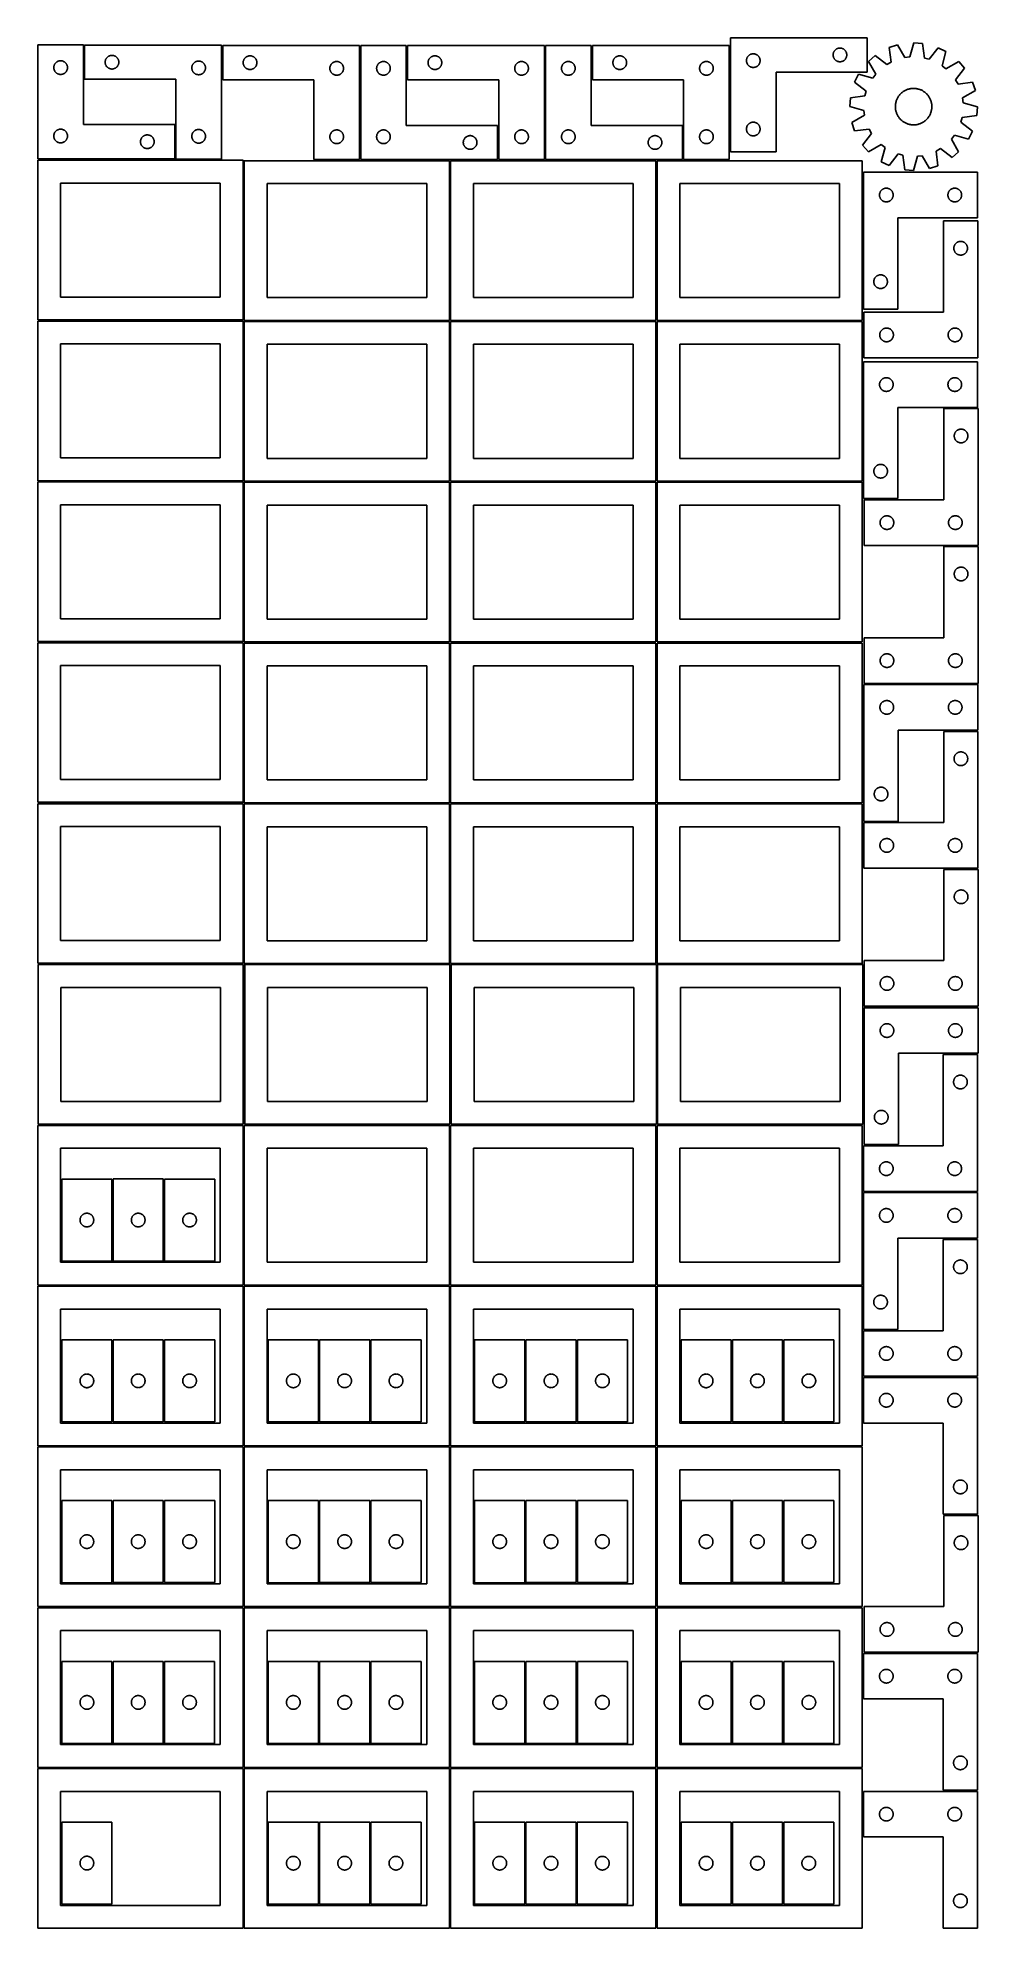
# Model space of a CAD drawing. Header units: millimetres. Extents: x 7 to 1243, y 7 to 2493.
import ezdxf

# ---------------------------------------------------------------- set-up
doc = ezdxf.new("R2010")
doc.units = ezdxf.units.MM
doc.layers.add('COMMON', color=5, linetype='CONTINUOUS', true_color=0x0000ff)
doc.layers.add('CUT', color=7, linetype='CONTINUOUS', true_color=0x000000)

msp = doc.modelspace()

# ---------------------------------------------------------------- linework, layer by layer
at = {"layer": 'COMMON'}
for p, q in [((277.270965, 428.020967), (277.270965, 218.041931)), ((548.770966, 428.020967), (548.770966, 218.020967)), ((104.827696, 357.573211), (104.827696, 249.573211)), ((172.327697, 357.573211), (172.327697, 249.573211)), ((376.348631, 357.573211), (376.348631, 249.573211)), ((443.848632, 357.573211), (443.848632, 249.573211)), ((6.520965, 217.29193), (276.520965, 217.29193)), ((277.270965, 216.520966), (277.270965, 6.54193)), ((278.020966, 217.270966), (548.020966, 217.270966)), ((548.770966, 216.520966), (548.770966, 6.520966)), ((549.520967, 217.270966), (819.520967, 217.270966)), ((820.270967, 216.520966), (820.270967, 6.520966)), ((376.348631, 146.052246), (376.348631, 38.052246)), ((443.848632, 146.052246), (443.848632, 38.052246)), ((647.869627, 146.052246), (647.869627, 38.052246)), ((715.369628, 146.052246), (715.369628, 38.052246)), ((919.39047, 146.052246), (919.39047, 38.052246)), ((986.890471, 146.052246), (986.890471, 38.052246))]:
    msp.add_line(p, q, dxfattribs=at)
at = {"layer": 'CUT'}
for p, q in [((917.646085, 2493.453156), (1097.646085, 2493.453156)), ((917.646085, 2343.453156), (917.646085, 2493.453156)), ((1097.646085, 2493.453156), (1097.646085, 2448.453156)), ((66.535613, 2484.257111), (6.535613, 2484.257111)), ((6.535613, 2484.257111), (6.535613, 2334.257111)), ((32.035613, 2462.05134), (32.555015, 2462.328966)), ((32.555015, 2462.328966), (33.091462, 2462.572027)), ((33.091462, 2462.572027), (33.642658, 2462.779483)), ((33.642658, 2462.779483), (34.206242, 2462.950444)), ((34.206242, 2462.950444), (34.7798, 2463.084179)), ((34.7798, 2463.084179), (35.360877, 2463.180115)), ((35.360877, 2463.180115), (35.946985, 2463.237842)), ((35.946985, 2463.237842), (36.535613, 2463.257111)), ((36.535613, 2463.257111), (37.124241, 2463.237842)), ((37.124241, 2463.237842), (37.710349, 2463.180115)), ((37.710349, 2463.180115), (38.291426, 2463.084179)), ((38.291426, 2463.084179), (38.864984, 2462.950444)), ((38.864984, 2462.950444), (39.428568, 2462.779483)), ((39.428568, 2462.779483), (39.979764, 2462.572027)), ((39.979764, 2462.572027), (40.516211, 2462.328966)), ((40.516211, 2462.328966), (41.035613, 2462.05134)), ((66.535613, 2379.257111), (66.535613, 2484.257111)), ((248.055752, 2483.892369), (68.055752, 2483.892369)), ((68.055752, 2483.892369), (68.055752, 2438.892369)), ((95.075021, 2461.980997), (95.132748, 2462.567105)), ((95.132748, 2462.567105), (95.228684, 2463.148182)), ((95.228684, 2463.148182), (95.362419, 2463.72174)), ((95.362419, 2463.72174), (95.53338, 2464.285324)), ((95.53338, 2464.285324), (95.740836, 2464.83652)), ((95.740836, 2464.83652), (95.983897, 2465.372967)), ((95.983897, 2465.372967), (96.261523, 2465.892369)), ((96.261523, 2465.892369), (96.572525, 2466.392501)), ((96.572525, 2466.392501), (96.915572, 2466.871222)), ((96.915572, 2466.871222), (97.289193, 2467.326481)), ((97.289193, 2467.326481), (97.691791, 2467.75633)), ((97.691791, 2467.75633), (98.121639, 2468.158927)), ((98.121639, 2468.158927), (98.576899, 2468.532549)), ((98.576899, 2468.532549), (99.055619, 2468.875595)), ((99.055619, 2468.875595), (99.555752, 2469.186598)), ((99.555752, 2469.186598), (100.075153, 2469.464224)), ((100.075153, 2469.464224), (100.611601, 2469.707285)), ((100.611601, 2469.707285), (101.162796, 2469.91474)), ((101.162796, 2469.91474), (101.72638, 2470.085701)), ((101.72638, 2470.085701), (102.299939, 2470.219436)), ((102.299939, 2470.219436), (102.881016, 2470.315373)), ((102.881016, 2470.315373), (103.467123, 2470.373099)), ((103.467123, 2470.373099), (104.055752, 2470.392369)), ((104.055752, 2470.392369), (104.64438, 2470.373099)), ((104.64438, 2470.373099), (105.230487, 2470.315373)), ((105.230487, 2470.315373), (105.811564, 2470.219436)), ((105.811564, 2470.219436), (106.385123, 2470.085701)), ((106.385123, 2470.085701), (106.948707, 2469.91474)), ((106.948707, 2469.91474), (107.499902, 2469.707285)), ((107.499902, 2469.707285), (108.03635, 2469.464224)), ((108.03635, 2469.464224), (108.555752, 2469.186598)), ((108.555752, 2469.186598), (109.055884, 2468.875595)), ((109.055884, 2468.875595), (109.534604, 2468.532549)), ((109.534604, 2468.532549), (109.989864, 2468.158927)), ((109.989864, 2468.158927), (110.419713, 2467.75633)), ((110.419713, 2467.75633), (110.82231, 2467.326481)), ((110.82231, 2467.326481), (111.195932, 2466.871222)), ((111.195932, 2466.871222), (111.538978, 2466.392501)), ((111.538978, 2466.392501), (111.84998, 2465.892369)), ((111.84998, 2465.892369), (112.127606, 2465.372967)), ((112.127606, 2465.372967), (112.370667, 2464.83652)), ((112.370667, 2464.83652), (112.578123, 2464.285324)), ((112.578123, 2464.285324), (112.749084, 2463.72174)), ((112.749084, 2463.72174), (112.882819, 2463.148182)), ((112.882819, 2463.148182), (112.978755, 2462.567105)), ((112.978755, 2462.567105), (113.036482, 2461.980997)), ((214.075153, 2461.964224), (214.611601, 2462.207285)), ((214.611601, 2462.207285), (215.162796, 2462.41474)), ((215.162796, 2462.41474), (215.72638, 2462.585701)), ((215.72638, 2462.585701), (216.299939, 2462.719436)), ((216.299939, 2462.719436), (216.881016, 2462.815373)), ((216.881016, 2462.815373), (217.467123, 2462.873099)), ((217.467123, 2462.873099), (218.055752, 2462.892369)), ((218.055752, 2462.892369), (218.64438, 2462.873099)), ((218.64438, 2462.873099), (219.230487, 2462.815373)), ((219.230487, 2462.815373), (219.811564, 2462.719436)), ((219.811564, 2462.719436), (220.385123, 2462.585701)), ((220.385123, 2462.585701), (220.948707, 2462.41474)), ((220.948707, 2462.41474), (221.499902, 2462.207285)), ((221.499902, 2462.207285), (222.03635, 2461.964224)), ((248.055752, 2333.892369), (248.055752, 2483.892369)), ((429.680752, 2483.2515), (249.680752, 2483.2515)), ((249.680752, 2483.2515), (249.680752, 2438.2515)), ((276.757748, 2461.926235), (276.853684, 2462.507313)), ((276.853684, 2462.507313), (276.987419, 2463.080871)), ((276.987419, 2463.080871), (277.15838, 2463.644455)), ((277.15838, 2463.644455), (277.365836, 2464.195651)), ((277.365836, 2464.195651), (277.608897, 2464.732098)), ((277.608897, 2464.732098), (277.886523, 2465.2515)), ((277.886523, 2465.2515), (278.197525, 2465.751632)), ((278.197525, 2465.751632), (278.540572, 2466.230353)), ((278.540572, 2466.230353), (278.914193, 2466.685612)), ((278.914193, 2466.685612), (279.316791, 2467.115461)), ((279.316791, 2467.115461), (279.746639, 2467.518058)), ((279.746639, 2467.518058), (280.201899, 2467.89168)), ((280.201899, 2467.89168), (280.680619, 2468.234726)), ((280.680619, 2468.234726), (281.180752, 2468.545728)), ((281.180752, 2468.545728), (281.700153, 2468.823354)), ((281.700153, 2468.823354), (282.236601, 2469.066416)), ((282.236601, 2469.066416), (282.787796, 2469.273871)), ((282.787796, 2469.273871), (283.35138, 2469.444832)), ((283.35138, 2469.444832), (283.924939, 2469.578567)), ((283.924939, 2469.578567), (284.506016, 2469.674504)), ((284.506016, 2469.674504), (285.092123, 2469.73223)), ((285.092123, 2469.73223), (285.680752, 2469.7515)), ((285.680752, 2469.7515), (286.26938, 2469.73223)), ((286.26938, 2469.73223), (286.855487, 2469.674504)), ((286.855487, 2469.674504), (287.436564, 2469.578567)), ((287.436564, 2469.578567), (288.010123, 2469.444832)), ((288.010123, 2469.444832), (288.573707, 2469.273871)), ((288.573707, 2469.273871), (289.124902, 2469.066416)), ((289.124902, 2469.066416), (289.66135, 2468.823354)), ((289.66135, 2468.823354), (290.180752, 2468.545728)), ((290.180752, 2468.545728), (290.680884, 2468.234726)), ((290.680884, 2468.234726), (291.159604, 2467.89168)), ((291.159604, 2467.89168), (291.614864, 2467.518058)), ((291.614864, 2467.518058), (292.044713, 2467.115461)), ((292.044713, 2467.115461), (292.44731, 2466.685612)), ((292.44731, 2466.685612), (292.820932, 2466.230353)), ((292.820932, 2466.230353), (293.163978, 2465.751632)), ((293.163978, 2465.751632), (293.47498, 2465.2515)), ((293.47498, 2465.2515), (293.752606, 2464.732098)), ((293.752606, 2464.732098), (293.995667, 2464.195651)), ((293.995667, 2464.195651), (294.203123, 2463.644455)), ((294.203123, 2463.644455), (294.374084, 2463.080871)), ((294.374084, 2463.080871), (294.507819, 2462.507313)), ((294.507819, 2462.507313), (294.603755, 2461.926235)), ((397.35138, 2461.944832), (397.924939, 2462.078567)), ((397.924939, 2462.078567), (398.506016, 2462.174504)), ((398.506016, 2462.174504), (399.092123, 2462.23223)), ((399.092123, 2462.23223), (399.680752, 2462.2515)), ((399.680752, 2462.2515), (400.26938, 2462.23223)), ((400.26938, 2462.23223), (400.855487, 2462.174504)), ((400.855487, 2462.174504), (401.436564, 2462.078567)), ((401.436564, 2462.078567), (402.010123, 2461.944832)), ((429.680752, 2333.2515), (429.680752, 2483.2515)), ((491.20169, 2483.251496), (431.20169, 2483.251496)), ((431.20169, 2483.251496), (431.20169, 2333.251496)), ((458.872318, 2461.944829), (459.445877, 2462.078564)), ((459.445877, 2462.078564), (460.026954, 2462.1745)), ((460.026954, 2462.1745), (460.613062, 2462.232227)), ((460.613062, 2462.232227), (461.20169, 2462.251496)), ((461.20169, 2462.251496), (461.790318, 2462.232227)), ((461.790318, 2462.232227), (462.376425, 2462.1745)), ((462.376425, 2462.1745), (462.957503, 2462.078564)), ((462.957503, 2462.078564), (463.531061, 2461.944829)), ((491.20169, 2378.251496), (491.20169, 2483.251496)), ((672.840542, 2483.2515), (492.840542, 2483.2515)), ((492.840542, 2483.2515), (492.840542, 2438.2515)), ((519.917538, 2461.926235), (520.013474, 2462.507313)), ((520.013474, 2462.507313), (520.147209, 2463.080871)), ((520.147209, 2463.080871), (520.31817, 2463.644455)), ((520.31817, 2463.644455), (520.525626, 2464.195651)), ((520.525626, 2464.195651), (520.768687, 2464.732098)), ((520.768687, 2464.732098), (521.046313, 2465.2515)), ((521.046313, 2465.2515), (521.357315, 2465.751632)), ((521.357315, 2465.751632), (521.700362, 2466.230353)), ((521.700362, 2466.230353), (522.073983, 2466.685612)), ((522.073983, 2466.685612), (522.476581, 2467.115461)), ((522.476581, 2467.115461), (522.906429, 2467.518058)), ((522.906429, 2467.518058), (523.361689, 2467.89168)), ((523.361689, 2467.89168), (523.84041, 2468.234726)), ((523.84041, 2468.234726), (524.340542, 2468.545728)), ((524.340542, 2468.545728), (524.859943, 2468.823354)), ((524.859943, 2468.823354), (525.396391, 2469.066416)), ((525.396391, 2469.066416), (525.947586, 2469.273871)), ((525.947586, 2469.273871), (526.51117, 2469.444832)), ((526.51117, 2469.444832), (527.084729, 2469.578567)), ((527.084729, 2469.578567), (527.665806, 2469.674504)), ((527.665806, 2469.674504), (528.251913, 2469.73223)), ((528.251913, 2469.73223), (528.840542, 2469.7515)), ((528.840542, 2469.7515), (529.42917, 2469.73223)), ((529.42917, 2469.73223), (530.015277, 2469.674504)), ((530.015277, 2469.674504), (530.596355, 2469.578567)), ((530.596355, 2469.578567), (531.169913, 2469.444832)), ((531.169913, 2469.444832), (531.733497, 2469.273871)), ((531.733497, 2469.273871), (532.284693, 2469.066416)), ((532.284693, 2469.066416), (532.82114, 2468.823354)), ((532.82114, 2468.823354), (533.340542, 2468.545728)), ((533.340542, 2468.545728), (533.840674, 2468.234726)), ((533.840674, 2468.234726), (534.319394, 2467.89168)), ((534.319394, 2467.89168), (534.774654, 2467.518058)), ((534.774654, 2467.518058), (535.204503, 2467.115461)), ((535.204503, 2467.115461), (535.6071, 2466.685612)), ((535.6071, 2466.685612), (535.980722, 2466.230353)), ((535.980722, 2466.230353), (536.323768, 2465.751632)), ((536.323768, 2465.751632), (536.63477, 2465.2515)), ((536.63477, 2465.2515), (536.912396, 2464.732098)), ((536.912396, 2464.732098), (537.155457, 2464.195651)), ((537.155457, 2464.195651), (537.362913, 2463.644455)), ((537.362913, 2463.644455), (537.533874, 2463.080871)), ((537.533874, 2463.080871), (537.667609, 2462.507313)), ((537.667609, 2462.507313), (537.763545, 2461.926235)), ((640.51117, 2461.944832), (641.084729, 2462.078567)), ((641.084729, 2462.078567), (641.665806, 2462.174504)), ((641.665806, 2462.174504), (642.251913, 2462.23223)), ((642.251913, 2462.23223), (642.840542, 2462.2515)), ((642.840542, 2462.2515), (643.42917, 2462.23223)), ((643.42917, 2462.23223), (644.015277, 2462.174504)), ((644.015277, 2462.174504), (644.596355, 2462.078567)), ((644.596355, 2462.078567), (645.169913, 2461.944832)), ((672.840542, 2333.2515), (672.840542, 2483.2515)), ((734.36151, 2483.251496), (674.36151, 2483.251496)), ((674.36151, 2483.251496), (674.36151, 2333.251496)), ((702.032139, 2461.944829), (702.605697, 2462.078564)), ((702.605697, 2462.078564), (703.186775, 2462.1745)), ((703.186775, 2462.1745), (703.772882, 2462.232227)), ((703.772882, 2462.232227), (704.36151, 2462.251496)), ((704.36151, 2462.251496), (704.950138, 2462.232227)), ((704.950138, 2462.232227), (705.536246, 2462.1745)), ((705.536246, 2462.1745), (706.117323, 2462.078564)), ((706.117323, 2462.078564), (706.690882, 2461.944829)), ((734.36151, 2378.251496), (734.36151, 2483.251496)), ((916.000301, 2483.2515), (736.000301, 2483.2515)), ((736.000301, 2483.2515), (736.000301, 2438.2515)), ((763.077297, 2461.926235), (763.173234, 2462.507313)), ((763.173234, 2462.507313), (763.306969, 2463.080871)), ((763.306969, 2463.080871), (763.47793, 2463.644455)), ((763.47793, 2463.644455), (763.685385, 2464.195651)), ((763.685385, 2464.195651), (763.928446, 2464.732098)), ((763.928446, 2464.732098), (764.206073, 2465.2515)), ((764.206073, 2465.2515), (764.517075, 2465.751632)), ((764.517075, 2465.751632), (764.860121, 2466.230353)), ((764.860121, 2466.230353), (765.233743, 2466.685612)), ((765.233743, 2466.685612), (765.63634, 2467.115461)), ((765.63634, 2467.115461), (766.066189, 2467.518058)), ((766.066189, 2467.518058), (766.521448, 2467.89168)), ((766.521448, 2467.89168), (767.000169, 2468.234726)), ((767.000169, 2468.234726), (767.500301, 2468.545728)), ((767.500301, 2468.545728), (768.019703, 2468.823354)), ((768.019703, 2468.823354), (768.55615, 2469.066416)), ((768.55615, 2469.066416), (769.107346, 2469.273871)), ((769.107346, 2469.273871), (769.67093, 2469.444832)), ((769.67093, 2469.444832), (770.244488, 2469.578567)), ((770.244488, 2469.578567), (770.825565, 2469.674504)), ((770.825565, 2469.674504), (771.411673, 2469.73223)), ((771.411673, 2469.73223), (772.000301, 2469.7515)), ((772.000301, 2469.7515), (772.588929, 2469.73223)), ((772.588929, 2469.73223), (773.175037, 2469.674504)), ((773.175037, 2469.674504), (773.756114, 2469.578567)), ((773.756114, 2469.578567), (774.329673, 2469.444832)), ((774.329673, 2469.444832), (774.893256, 2469.273871)), ((774.893256, 2469.273871), (775.444452, 2469.066416)), ((775.444452, 2469.066416), (775.980899, 2468.823354)), ((775.980899, 2468.823354), (776.500301, 2468.545728)), ((776.500301, 2468.545728), (777.000433, 2468.234726)), ((777.000433, 2468.234726), (777.479154, 2467.89168)), ((777.479154, 2467.89168), (777.934413, 2467.518058)), ((777.934413, 2467.518058), (778.364262, 2467.115461)), ((778.364262, 2467.115461), (778.766859, 2466.685612)), ((778.766859, 2466.685612), (779.140481, 2466.230353)), ((779.140481, 2466.230353), (779.483528, 2465.751632)), ((779.483528, 2465.751632), (779.79453, 2465.2515)), ((779.79453, 2465.2515), (780.072156, 2464.732098)), ((780.072156, 2464.732098), (780.315217, 2464.195651)), ((780.315217, 2464.195651), (780.522672, 2463.644455)), ((780.522672, 2463.644455), (780.693634, 2463.080871)), ((780.693634, 2463.080871), (780.827369, 2462.507313)), ((780.827369, 2462.507313), (780.923305, 2461.926235)), ((883.67093, 2461.944832), (884.244488, 2462.078567)), ((884.244488, 2462.078567), (884.825565, 2462.174504)), ((884.825565, 2462.174504), (885.411673, 2462.23223)), ((885.411673, 2462.23223), (886.000301, 2462.2515)), ((886.000301, 2462.2515), (886.588929, 2462.23223)), ((886.588929, 2462.23223), (887.175037, 2462.174504)), ((887.175037, 2462.174504), (887.756114, 2462.078567)), ((887.756114, 2462.078567), (888.329673, 2461.944832)), ((916.000301, 2333.2515), (916.000301, 2483.2515)), ((938.665355, 2464.041785), (938.646085, 2463.453156)), ((938.646085, 2463.453156), (938.665355, 2462.864528)), ((938.723082, 2464.627892), (938.665355, 2464.041785)), ((938.665355, 2462.864528), (938.723082, 2462.278421)), ((938.819018, 2465.208969), (938.723082, 2464.627892)), ((938.723082, 2462.278421), (938.819018, 2461.697343)), ((938.952753, 2465.782528), (938.819018, 2465.208969)), ((939.123714, 2466.346112), (938.952753, 2465.782528)), ((939.33117, 2466.897307), (939.123714, 2466.346112)), ((939.574231, 2467.433755), (939.33117, 2466.897307)), ((939.851857, 2467.953156), (939.574231, 2467.433755)), ((940.162859, 2468.453288), (939.851857, 2467.953156)), ((940.505905, 2468.932009), (940.162859, 2468.453288)), ((940.879527, 2469.387269), (940.505905, 2468.932009)), ((941.282124, 2469.817117), (940.879527, 2469.387269)), ((941.711973, 2470.219715), (941.282124, 2469.817117)), ((942.167233, 2470.593336), (941.711973, 2470.219715)), ((942.645953, 2470.936383), (942.167233, 2470.593336)), ((943.146085, 2471.247385), (942.645953, 2470.936383)), ((943.665487, 2471.525011), (943.146085, 2471.247385)), ((944.201934, 2471.768072), (943.665487, 2471.525011)), ((944.75313, 2471.975528), (944.201934, 2471.768072)), ((945.316714, 2472.146489), (944.75313, 2471.975528)), ((945.890272, 2472.280224), (945.316714, 2472.146489)), ((946.47135, 2472.37616), (945.890272, 2472.280224)), ((947.057457, 2472.433887), (946.47135, 2472.37616)), ((947.646085, 2472.453156), (947.057457, 2472.433887)), ((948.234714, 2472.433887), (947.646085, 2472.453156)), ((948.820821, 2472.37616), (948.234714, 2472.433887)), ((949.401898, 2472.280224), (948.820821, 2472.37616)), ((949.975457, 2472.146489), (949.401898, 2472.280224)), ((950.539041, 2471.975528), (949.975457, 2472.146489)), ((951.090236, 2471.768072), (950.539041, 2471.975528)), ((951.626684, 2471.525011), (951.090236, 2471.768072)), ((952.146085, 2471.247385), (951.626684, 2471.525011)), ((952.646217, 2470.936383), (952.146085, 2471.247385)), ((953.124938, 2470.593336), (952.646217, 2470.936383)), ((953.580198, 2470.219715), (953.124938, 2470.593336)), ((954.010046, 2469.817117), (953.580198, 2470.219715)), ((954.412644, 2469.387269), (954.010046, 2469.817117)), ((954.786265, 2468.932009), (954.412644, 2469.387269)), ((955.129312, 2468.453288), (954.786265, 2468.932009)), ((955.440314, 2467.953156), (955.129312, 2468.453288)), ((955.71794, 2467.433755), (955.440314, 2467.953156)), ((955.961001, 2466.897307), (955.71794, 2467.433755)), ((956.168457, 2466.346112), (955.961001, 2466.897307)), ((956.339418, 2465.782528), (956.168457, 2466.346112)), ((956.473153, 2465.208969), (956.339418, 2465.782528)), ((956.569089, 2464.627892), (956.473153, 2465.208969)), ((956.473153, 2461.697343), (956.569089, 2462.278421)), ((956.626816, 2464.041785), (956.569089, 2464.627892)), ((956.569089, 2462.278421), (956.626816, 2462.864528)), ((956.646085, 2463.453156), (956.626816, 2464.041785)), ((956.626816, 2462.864528), (956.646085, 2463.453156)), ((1052.665355, 2471.541785), (1052.646085, 2470.953156)), ((1052.646085, 2470.953156), (1052.665355, 2470.364528)), ((1052.723082, 2472.127892), (1052.665355, 2471.541785)), ((1052.665355, 2470.364528), (1052.723082, 2469.778421)), ((1052.819018, 2472.708969), (1052.723082, 2472.127892)), ((1052.723082, 2469.778421), (1052.819018, 2469.197343)), ((1052.952753, 2473.282528), (1052.819018, 2472.708969)), ((1052.819018, 2469.197343), (1052.952753, 2468.623785)), ((1053.123714, 2473.846112), (1052.952753, 2473.282528)), ((1052.952753, 2468.623785), (1053.123714, 2468.060201)), ((1053.33117, 2474.397307), (1053.123714, 2473.846112)), ((1053.123714, 2468.060201), (1053.33117, 2467.509005)), ((1053.574231, 2474.933755), (1053.33117, 2474.397307)), ((1053.33117, 2467.509005), (1053.574231, 2466.972558)), ((1053.851857, 2475.453156), (1053.574231, 2474.933755)), ((1053.574231, 2466.972558), (1053.851857, 2466.453156)), ((1054.162859, 2475.953288), (1053.851857, 2475.453156)), ((1053.851857, 2466.453156), (1054.162859, 2465.953024)), ((1054.505905, 2476.432009), (1054.162859, 2475.953288)), ((1054.162859, 2465.953024), (1054.505905, 2465.474303)), ((1054.879527, 2476.887269), (1054.505905, 2476.432009)), ((1054.505905, 2465.474303), (1054.879527, 2465.019044)), ((1055.282124, 2477.317117), (1054.879527, 2476.887269)), ((1054.879527, 2465.019044), (1055.282124, 2464.589195)), ((1055.711973, 2477.719715), (1055.282124, 2477.317117)), ((1055.282124, 2464.589195), (1055.711973, 2464.186598)), ((1056.167233, 2478.093336), (1055.711973, 2477.719715)), ((1055.711973, 2464.186598), (1056.167233, 2463.812976)), ((1056.645953, 2478.436383), (1056.167233, 2478.093336)), ((1056.167233, 2463.812976), (1056.645953, 2463.46993)), ((1057.146085, 2478.747385), (1056.645953, 2478.436383)), ((1056.645953, 2463.46993), (1057.146085, 2463.158928)), ((1057.665487, 2479.025011), (1057.146085, 2478.747385)), ((1057.146085, 2463.158928), (1057.665487, 2462.881302)), ((1058.201934, 2479.268072), (1057.665487, 2479.025011)), ((1057.665487, 2462.881302), (1058.201934, 2462.638241)), ((1058.75313, 2479.475528), (1058.201934, 2479.268072)), ((1058.201934, 2462.638241), (1058.75313, 2462.430785)), ((1059.316714, 2479.646489), (1058.75313, 2479.475528)), ((1058.75313, 2462.430785), (1059.316714, 2462.259824)), ((1059.890272, 2479.780224), (1059.316714, 2479.646489)), ((1059.316714, 2462.259824), (1059.890272, 2462.126089)), ((1060.47135, 2479.87616), (1059.890272, 2479.780224)), ((1059.890272, 2462.126089), (1060.47135, 2462.030153)), ((1061.057457, 2479.933887), (1060.47135, 2479.87616)), ((1061.646085, 2479.953156), (1061.057457, 2479.933887)), ((1062.234714, 2479.933887), (1061.646085, 2479.953156)), ((1062.820821, 2479.87616), (1062.234714, 2479.933887)), ((1063.401898, 2479.780224), (1062.820821, 2479.87616)), ((1062.820821, 2462.030153), (1063.401898, 2462.126089)), ((1063.975457, 2479.646489), (1063.401898, 2479.780224)), ((1063.401898, 2462.126089), (1063.975457, 2462.259824)), ((1064.539041, 2479.475528), (1063.975457, 2479.646489)), ((1063.975457, 2462.259824), (1064.539041, 2462.430785)), ((1065.090236, 2479.268072), (1064.539041, 2479.475528)), ((1064.539041, 2462.430785), (1065.090236, 2462.638241)), ((1065.626684, 2479.025011), (1065.090236, 2479.268072)), ((1065.090236, 2462.638241), (1065.626684, 2462.881302)), ((1066.146085, 2478.747385), (1065.626684, 2479.025011)), ((1065.626684, 2462.881302), (1066.146085, 2463.158928)), ((1066.646217, 2478.436383), (1066.146085, 2478.747385)), ((1066.146085, 2463.158928), (1066.646217, 2463.46993)), ((1067.124938, 2478.093336), (1066.646217, 2478.436383)), ((1066.646217, 2463.46993), (1067.124938, 2463.812976)), ((1067.580198, 2477.719715), (1067.124938, 2478.093336)), ((1067.124938, 2463.812976), (1067.580198, 2464.186598)), ((1068.010046, 2477.317117), (1067.580198, 2477.719715)), ((1067.580198, 2464.186598), (1068.010046, 2464.589195)), ((1068.412644, 2476.887269), (1068.010046, 2477.317117)), ((1068.010046, 2464.589195), (1068.412644, 2465.019044)), ((1068.786265, 2476.432009), (1068.412644, 2476.887269)), ((1068.412644, 2465.019044), (1068.786265, 2465.474303)), ((1069.129312, 2475.953288), (1068.786265, 2476.432009)), ((1068.786265, 2465.474303), (1069.129312, 2465.953024)), ((1069.440314, 2475.453156), (1069.129312, 2475.953288)), ((1069.129312, 2465.953024), (1069.440314, 2466.453156)), ((1069.71794, 2474.933755), (1069.440314, 2475.453156)), ((1069.440314, 2466.453156), (1069.71794, 2466.972558)), ((1069.961001, 2474.397307), (1069.71794, 2474.933755)), ((1069.71794, 2466.972558), (1069.961001, 2467.509005)), ((1070.168457, 2473.846112), (1069.961001, 2474.397307)), ((1069.961001, 2467.509005), (1070.168457, 2468.060201)), ((1070.339418, 2473.282528), (1070.168457, 2473.846112)), ((1070.168457, 2468.060201), (1070.339418, 2468.623785)), ((1070.473153, 2472.708969), (1070.339418, 2473.282528)), ((1070.339418, 2468.623785), (1070.473153, 2469.197343)), ((1070.569089, 2472.127892), (1070.473153, 2472.708969)), ((1070.473153, 2469.197343), (1070.569089, 2469.778421)), ((1070.626816, 2471.541785), (1070.569089, 2472.127892)), ((1070.569089, 2469.778421), (1070.626816, 2470.364528)), ((1070.646085, 2470.953156), (1070.626816, 2471.541785)), ((1070.626816, 2470.364528), (1070.646085, 2470.953156)), ((1107.919786, 2469.962359), (1099.208687, 2462.399143)), ((1099.208687, 2462.399143), (1108.755301, 2445.537809)), ((1123.274137, 2458.143463), (1107.919786, 2469.962359)), ((1137.433386, 2484.215759), (1126.491063, 2480.561852)), ((1126.491063, 2480.561852), (1128.858431, 2461.33068)), ((1147.096062, 2467.420667), (1137.433386, 2484.215759)), ((1153.474972, 2468.228254), (1147.096062, 2467.420667)), ((1158.64726, 2486.901493), (1153.474972, 2468.228254)), ((1170.154938, 2486.089818), (1158.64726, 2486.901493)), ((1172.654883, 2466.87543), (1170.154938, 2486.089818)), ((1178.857277, 2465.18044), (1172.654883, 2466.87543)), ((1190.781788, 2480.452915), (1178.857277, 2465.18044)), ((1201.102881, 2475.299227), (1190.781788, 2480.452915)), ((1196.059501, 2456.59076), (1201.102881, 2475.299227)), ((1218.002456, 2462.197854), (1201.141122, 2452.65124)), ((1225.565672, 2453.486755), (1218.002456, 2462.197854)), ((27.535613, 2454.257111), (27.554883, 2454.84574)), ((27.554883, 2453.668483), (27.535613, 2454.257111)), ((27.554883, 2454.84574), (27.612609, 2455.431847)), ((27.612609, 2453.082376), (27.554883, 2453.668483)), ((27.612609, 2455.431847), (27.708546, 2456.012924)), ((27.708546, 2452.501299), (27.612609, 2453.082376)), ((27.708546, 2456.012924), (27.842281, 2456.586483)), ((27.842281, 2451.92774), (27.708546, 2452.501299)), ((27.842281, 2456.586483), (28.013242, 2457.150067)), ((28.013242, 2451.364156), (27.842281, 2451.92774)), ((28.013242, 2457.150067), (28.220697, 2457.701262)), ((28.220697, 2450.812961), (28.013242, 2451.364156)), ((28.220697, 2457.701262), (28.463758, 2458.23771)), ((28.463758, 2450.276513), (28.220697, 2450.812961)), ((28.463758, 2458.23771), (28.741384, 2458.757111)), ((28.741384, 2449.757111), (28.463758, 2450.276513)), ((28.741384, 2458.757111), (29.052387, 2459.257244)), ((29.052387, 2449.256979), (28.741384, 2449.757111)), ((29.052387, 2459.257244), (29.395433, 2459.735964)), ((29.395433, 2448.778259), (29.052387, 2449.256979)), ((29.395433, 2459.735964), (29.769055, 2460.191224)), ((29.769055, 2448.322999), (29.395433, 2448.778259)), ((29.769055, 2460.191224), (30.171652, 2460.621072)), ((30.171652, 2447.89315), (29.769055, 2448.322999)), ((30.171652, 2460.621072), (30.601501, 2461.02367)), ((30.601501, 2447.490553), (30.171652, 2447.89315)), ((30.601501, 2461.02367), (31.05676, 2461.397291)), ((31.05676, 2447.116931), (30.601501, 2447.490553)), ((31.05676, 2461.397291), (31.535481, 2461.740338)), ((31.535481, 2446.773885), (31.05676, 2447.116931)), ((31.535481, 2461.740338), (32.035613, 2462.05134)), ((32.035613, 2446.462883), (31.535481, 2446.773885)), ((32.555015, 2446.185257), (32.035613, 2446.462883)), ((33.091462, 2445.942196), (32.555015, 2446.185257)), ((33.642658, 2445.73474), (33.091462, 2445.942196)), ((34.206242, 2445.563779), (33.642658, 2445.73474)), ((34.7798, 2445.430044), (34.206242, 2445.563779)), ((35.360877, 2445.334108), (34.7798, 2445.430044)), ((35.946985, 2445.276381), (35.360877, 2445.334108)), ((36.535613, 2445.257111), (35.946985, 2445.276381)), ((37.124241, 2445.276381), (36.535613, 2445.257111)), ((37.710349, 2445.334108), (37.124241, 2445.276381)), ((38.291426, 2445.430044), (37.710349, 2445.334108)), ((38.864984, 2445.563779), (38.291426, 2445.430044)), ((39.428568, 2445.73474), (38.864984, 2445.563779)), ((39.979764, 2445.942196), (39.428568, 2445.73474)), ((40.516211, 2446.185257), (39.979764, 2445.942196)), ((41.035613, 2446.462883), (40.516211, 2446.185257)), ((41.035613, 2462.05134), (41.535745, 2461.740338)), ((41.535745, 2446.773885), (41.035613, 2446.462883)), ((41.535745, 2461.740338), (42.014466, 2461.397291)), ((42.014466, 2447.116931), (41.535745, 2446.773885)), ((42.014466, 2461.397291), (42.469725, 2461.02367)), ((42.469725, 2447.490553), (42.014466, 2447.116931)), ((42.469725, 2461.02367), (42.899574, 2460.621072)), ((42.899574, 2447.89315), (42.469725, 2447.490553)), ((42.899574, 2460.621072), (43.302171, 2460.191224)), ((43.302171, 2448.322999), (42.899574, 2447.89315)), ((43.302171, 2460.191224), (43.675793, 2459.735964)), ((43.675793, 2448.778259), (43.302171, 2448.322999)), ((43.675793, 2459.735964), (44.01884, 2459.257244)), ((44.01884, 2449.256979), (43.675793, 2448.778259)), ((44.01884, 2459.257244), (44.329842, 2458.757111)), ((44.329842, 2449.757111), (44.01884, 2449.256979)), ((44.329842, 2458.757111), (44.607468, 2458.23771)), ((44.607468, 2450.276513), (44.329842, 2449.757111)), ((44.607468, 2458.23771), (44.850529, 2457.701262)), ((44.850529, 2450.812961), (44.607468, 2450.276513)), ((44.850529, 2457.701262), (45.057984, 2457.150067)), ((45.057984, 2451.364156), (44.850529, 2450.812961)), ((45.057984, 2457.150067), (45.228946, 2456.586483)), ((45.228946, 2451.92774), (45.057984, 2451.364156)), ((45.228946, 2456.586483), (45.362681, 2456.012924)), ((45.362681, 2452.501299), (45.228946, 2451.92774)), ((45.362681, 2456.012924), (45.458617, 2455.431847)), ((45.458617, 2453.082376), (45.362681, 2452.501299)), ((45.458617, 2455.431847), (45.516343, 2454.84574)), ((45.516343, 2453.668483), (45.458617, 2453.082376)), ((45.516343, 2454.84574), (45.535613, 2454.257111)), ((45.535613, 2454.257111), (45.516343, 2453.668483)), ((68.055752, 2438.892369), (188.055752, 2438.892369)), ((95.055752, 2461.392369), (95.075021, 2461.980997)), ((95.075021, 2460.803741), (95.055752, 2461.392369)), ((95.132748, 2460.217633), (95.075021, 2460.803741)), ((95.228684, 2459.636556), (95.132748, 2460.217633)), ((95.362419, 2459.062997), (95.228684, 2459.636556)), ((95.53338, 2458.499414), (95.362419, 2459.062997)), ((95.740836, 2457.948218), (95.53338, 2458.499414)), ((95.983897, 2457.411771), (95.740836, 2457.948218)), ((96.261523, 2456.892369), (95.983897, 2457.411771)), ((96.572525, 2456.392237), (96.261523, 2456.892369)), ((96.915572, 2455.913516), (96.572525, 2456.392237)), ((97.289193, 2455.458257), (96.915572, 2455.913516)), ((97.691791, 2455.028408), (97.289193, 2455.458257)), ((98.121639, 2454.625811), (97.691791, 2455.028408)), ((98.576899, 2454.252189), (98.121639, 2454.625811)), ((99.055619, 2453.909142), (98.576899, 2454.252189)), ((99.555752, 2453.59814), (99.055619, 2453.909142)), ((100.075153, 2453.320514), (99.555752, 2453.59814)), ((100.611601, 2453.077453), (100.075153, 2453.320514)), ((101.162796, 2452.869998), (100.611601, 2453.077453)), ((101.72638, 2452.699036), (101.162796, 2452.869998)), ((102.299939, 2452.565301), (101.72638, 2452.699036)), ((102.881016, 2452.469365), (102.299939, 2452.565301)), ((103.467123, 2452.411639), (102.881016, 2452.469365)), ((104.055752, 2452.392369), (103.467123, 2452.411639)), ((104.64438, 2452.411639), (104.055752, 2452.392369)), ((105.230487, 2452.469365), (104.64438, 2452.411639)), ((105.811564, 2452.565301), (105.230487, 2452.469365)), ((106.385123, 2452.699036), (105.811564, 2452.565301)), ((106.948707, 2452.869998), (106.385123, 2452.699036)), ((107.499902, 2453.077453), (106.948707, 2452.869998)), ((108.03635, 2453.320514), (107.499902, 2453.077453)), ((108.555752, 2453.59814), (108.03635, 2453.320514)), ((109.055884, 2453.909142), (108.555752, 2453.59814)), ((109.534604, 2454.252189), (109.055884, 2453.909142)), ((109.989864, 2454.625811), (109.534604, 2454.252189)), ((110.419713, 2455.028408), (109.989864, 2454.625811)), ((110.82231, 2455.458257), (110.419713, 2455.028408)), ((111.195932, 2455.913516), (110.82231, 2455.458257)), ((111.538978, 2456.392237), (111.195932, 2455.913516)), ((111.84998, 2456.892369), (111.538978, 2456.392237)), ((112.127606, 2457.411771), (111.84998, 2456.892369)), ((112.370667, 2457.948218), (112.127606, 2457.411771)), ((112.578123, 2458.499414), (112.370667, 2457.948218)), ((112.749084, 2459.062997), (112.578123, 2458.499414)), ((112.882819, 2459.636556), (112.749084, 2459.062997)), ((112.978755, 2460.217633), (112.882819, 2459.636556)), ((113.036482, 2460.803741), (112.978755, 2460.217633)), ((113.036482, 2461.980997), (113.055752, 2461.392369)), ((113.055752, 2461.392369), (113.036482, 2460.803741)), ((188.055752, 2438.892369), (188.055752, 2333.892369)), ((209.055752, 2453.892369), (209.075021, 2454.480997)), ((209.075021, 2453.303741), (209.055752, 2453.892369)), ((209.075021, 2454.480997), (209.132748, 2455.067105)), ((209.132748, 2452.717633), (209.075021, 2453.303741)), ((209.132748, 2455.067105), (209.228684, 2455.648182)), ((209.228684, 2452.136556), (209.132748, 2452.717633)), ((209.228684, 2455.648182), (209.362419, 2456.22174)), ((209.362419, 2451.562997), (209.228684, 2452.136556)), ((209.362419, 2456.22174), (209.53338, 2456.785324)), ((209.53338, 2450.999414), (209.362419, 2451.562997)), ((209.53338, 2456.785324), (209.740836, 2457.33652)), ((209.740836, 2450.448218), (209.53338, 2450.999414)), ((209.740836, 2457.33652), (209.983897, 2457.872967)), ((209.983897, 2449.911771), (209.740836, 2450.448218)), ((209.983897, 2457.872967), (210.261523, 2458.392369)), ((210.261523, 2449.392369), (209.983897, 2449.911771)), ((210.261523, 2458.392369), (210.572525, 2458.892501)), ((210.572525, 2448.892237), (210.261523, 2449.392369)), ((210.572525, 2458.892501), (210.915572, 2459.371222)), ((210.915572, 2448.413516), (210.572525, 2448.892237)), ((210.915572, 2459.371222), (211.289193, 2459.826481)), ((211.289193, 2447.958257), (210.915572, 2448.413516)), ((211.289193, 2459.826481), (211.691791, 2460.25633)), ((211.691791, 2447.528408), (211.289193, 2447.958257)), ((211.691791, 2460.25633), (212.121639, 2460.658927)), ((212.121639, 2447.125811), (211.691791, 2447.528408)), ((212.121639, 2460.658927), (212.576899, 2461.032549)), ((212.576899, 2446.752189), (212.121639, 2447.125811)), ((212.576899, 2461.032549), (213.055619, 2461.375595)), ((213.055619, 2446.409142), (212.576899, 2446.752189)), ((213.055619, 2461.375595), (213.555752, 2461.686598)), ((213.555752, 2446.09814), (213.055619, 2446.409142)), ((213.555752, 2461.686598), (214.075153, 2461.964224)), ((214.075153, 2445.820514), (213.555752, 2446.09814)), ((214.611601, 2445.577453), (214.075153, 2445.820514)), ((215.162796, 2445.369998), (214.611601, 2445.577453)), ((215.72638, 2445.199036), (215.162796, 2445.369998)), ((216.299939, 2445.065301), (215.72638, 2445.199036)), ((216.881016, 2444.969365), (216.299939, 2445.065301)), ((217.467123, 2444.911639), (216.881016, 2444.969365)), ((218.055752, 2444.892369), (217.467123, 2444.911639)), ((218.64438, 2444.911639), (218.055752, 2444.892369)), ((219.230487, 2444.969365), (218.64438, 2444.911639)), ((219.811564, 2445.065301), (219.230487, 2444.969365)), ((220.385123, 2445.199036), (219.811564, 2445.065301)), ((220.948707, 2445.369998), (220.385123, 2445.199036)), ((221.499902, 2445.577453), (220.948707, 2445.369998)), ((222.03635, 2445.820514), (221.499902, 2445.577453)), ((222.03635, 2461.964224), (222.555752, 2461.686598)), ((222.555752, 2446.09814), (222.03635, 2445.820514)), ((222.555752, 2461.686598), (223.055884, 2461.375595)), ((223.055884, 2446.409142), (222.555752, 2446.09814)), ((223.055884, 2461.375595), (223.534604, 2461.032549)), ((223.534604, 2446.752189), (223.055884, 2446.409142)), ((223.534604, 2461.032549), (223.989864, 2460.658927)), ((223.989864, 2447.125811), (223.534604, 2446.752189)), ((223.989864, 2460.658927), (224.419713, 2460.25633)), ((224.419713, 2447.528408), (223.989864, 2447.125811)), ((224.419713, 2460.25633), (224.82231, 2459.826481)), ((224.82231, 2447.958257), (224.419713, 2447.528408)), ((224.82231, 2459.826481), (225.195932, 2459.371222)), ((225.195932, 2448.413516), (224.82231, 2447.958257)), ((225.195932, 2459.371222), (225.538978, 2458.892501)), ((225.538978, 2448.892237), (225.195932, 2448.413516)), ((225.538978, 2458.892501), (225.84998, 2458.392369)), ((225.84998, 2449.392369), (225.538978, 2448.892237)), ((225.84998, 2458.392369), (226.127606, 2457.872967)), ((226.127606, 2449.911771), (225.84998, 2449.392369)), ((226.127606, 2457.872967), (226.370667, 2457.33652)), ((226.370667, 2450.448218), (226.127606, 2449.911771)), ((226.370667, 2457.33652), (226.578123, 2456.785324)), ((226.578123, 2450.999414), (226.370667, 2450.448218)), ((226.578123, 2456.785324), (226.749084, 2456.22174)), ((226.749084, 2451.562997), (226.578123, 2450.999414)), ((226.749084, 2456.22174), (226.882819, 2455.648182)), ((226.882819, 2452.136556), (226.749084, 2451.562997)), ((226.882819, 2455.648182), (226.978755, 2455.067105)), ((226.978755, 2452.717633), (226.882819, 2452.136556)), ((226.978755, 2455.067105), (227.036482, 2454.480997)), ((227.036482, 2453.303741), (226.978755, 2452.717633)), ((227.036482, 2454.480997), (227.055752, 2453.892369)), ((227.055752, 2453.892369), (227.036482, 2453.303741)), ((249.680752, 2438.2515), (369.680752, 2438.2515)), ((276.680752, 2460.7515), (276.700021, 2461.340128)), ((276.700021, 2460.162872), (276.680752, 2460.7515)), ((276.700021, 2461.340128), (276.757748, 2461.926235)), ((276.757748, 2459.576764), (276.700021, 2460.162872)), ((276.853684, 2458.995687), (276.757748, 2459.576764)), ((276.987419, 2458.422128), (276.853684, 2458.995687)), ((277.15838, 2457.858545), (276.987419, 2458.422128)), ((277.365836, 2457.307349), (277.15838, 2457.858545)), ((277.608897, 2456.770902), (277.365836, 2457.307349)), ((277.886523, 2456.2515), (277.608897, 2456.770902)), ((278.197525, 2455.751368), (277.886523, 2456.2515)), ((278.540572, 2455.272647), (278.197525, 2455.751368)), ((278.914193, 2454.817387), (278.540572, 2455.272647)), ((279.316791, 2454.387539), (278.914193, 2454.817387)), ((279.746639, 2453.984941), (279.316791, 2454.387539)), ((280.201899, 2453.61132), (279.746639, 2453.984941)), ((280.680619, 2453.268273), (280.201899, 2453.61132)), ((281.180752, 2452.957271), (280.680619, 2453.268273)), ((281.700153, 2452.679645), (281.180752, 2452.957271)), ((282.236601, 2452.436584), (281.700153, 2452.679645)), ((282.787796, 2452.229129), (282.236601, 2452.436584)), ((283.35138, 2452.058167), (282.787796, 2452.229129)), ((283.924939, 2451.924432), (283.35138, 2452.058167)), ((284.506016, 2451.828496), (283.924939, 2451.924432)), ((285.092123, 2451.770769), (284.506016, 2451.828496)), ((285.680752, 2451.7515), (285.092123, 2451.770769)), ((286.26938, 2451.770769), (285.680752, 2451.7515)), ((286.855487, 2451.828496), (286.26938, 2451.770769)), ((287.436564, 2451.924432), (286.855487, 2451.828496)), ((288.010123, 2452.058167), (287.436564, 2451.924432)), ((288.573707, 2452.229129), (288.010123, 2452.058167)), ((289.124902, 2452.436584), (288.573707, 2452.229129)), ((289.66135, 2452.679645), (289.124902, 2452.436584)), ((290.180752, 2452.957271), (289.66135, 2452.679645)), ((290.680884, 2453.268273), (290.180752, 2452.957271)), ((291.159604, 2453.61132), (290.680884, 2453.268273)), ((291.614864, 2453.984941), (291.159604, 2453.61132)), ((292.044713, 2454.387539), (291.614864, 2453.984941)), ((292.44731, 2454.817387), (292.044713, 2454.387539)), ((292.820932, 2455.272647), (292.44731, 2454.817387)), ((293.163978, 2455.751368), (292.820932, 2455.272647)), ((293.47498, 2456.2515), (293.163978, 2455.751368)), ((293.752606, 2456.770902), (293.47498, 2456.2515)), ((293.995667, 2457.307349), (293.752606, 2456.770902)), ((294.203123, 2457.858545), (293.995667, 2457.307349)), ((294.374084, 2458.422128), (294.203123, 2457.858545)), ((294.507819, 2458.995687), (294.374084, 2458.422128)), ((294.603755, 2459.576764), (294.507819, 2458.995687)), ((294.603755, 2461.926235), (294.661482, 2461.340128)), ((294.661482, 2460.162872), (294.603755, 2459.576764)), ((294.661482, 2461.340128), (294.680752, 2460.7515)), ((294.680752, 2460.7515), (294.661482, 2460.162872)), ((369.680752, 2438.2515), (369.680752, 2333.2515)), ((390.680752, 2453.2515), (390.700021, 2453.840128)), ((390.700021, 2452.662872), (390.680752, 2453.2515)), ((390.700021, 2453.840128), (390.757748, 2454.426235)), ((390.757748, 2452.076764), (390.700021, 2452.662872)), ((390.757748, 2454.426235), (390.853684, 2455.007313)), ((390.853684, 2451.495687), (390.757748, 2452.076764)), ((390.853684, 2455.007313), (390.987419, 2455.580871)), ((390.987419, 2450.922128), (390.853684, 2451.495687)), ((390.987419, 2455.580871), (391.15838, 2456.144455)), ((391.15838, 2450.358545), (390.987419, 2450.922128)), ((391.15838, 2456.144455), (391.365836, 2456.695651)), ((391.365836, 2449.807349), (391.15838, 2450.358545)), ((391.365836, 2456.695651), (391.608897, 2457.232098)), ((391.608897, 2449.270902), (391.365836, 2449.807349)), ((391.608897, 2457.232098), (391.886523, 2457.7515)), ((391.886523, 2448.7515), (391.608897, 2449.270902)), ((391.886523, 2457.7515), (392.197525, 2458.251632)), ((392.197525, 2448.251368), (391.886523, 2448.7515)), ((392.197525, 2458.251632), (392.540572, 2458.730353)), ((392.540572, 2447.772647), (392.197525, 2448.251368)), ((392.540572, 2458.730353), (392.914193, 2459.185612)), ((392.914193, 2447.317387), (392.540572, 2447.772647)), ((392.914193, 2459.185612), (393.316791, 2459.615461)), ((393.316791, 2446.887539), (392.914193, 2447.317387)), ((393.316791, 2459.615461), (393.746639, 2460.018058)), ((393.746639, 2446.484941), (393.316791, 2446.887539)), ((393.746639, 2460.018058), (394.201899, 2460.39168)), ((394.201899, 2446.11132), (393.746639, 2446.484941)), ((394.201899, 2460.39168), (394.680619, 2460.734726)), ((394.680619, 2445.768273), (394.201899, 2446.11132)), ((394.680619, 2460.734726), (395.180752, 2461.045728)), ((395.180752, 2445.457271), (394.680619, 2445.768273)), ((395.180752, 2461.045728), (395.700153, 2461.323354)), ((395.700153, 2445.179645), (395.180752, 2445.457271)), ((395.700153, 2461.323354), (396.236601, 2461.566416)), ((396.236601, 2444.936584), (395.700153, 2445.179645)), ((396.236601, 2461.566416), (396.787796, 2461.773871)), ((396.787796, 2444.729129), (396.236601, 2444.936584)), ((396.787796, 2461.773871), (397.35138, 2461.944832)), ((397.35138, 2444.558167), (396.787796, 2444.729129)), ((397.924939, 2444.424432), (397.35138, 2444.558167)), ((398.506016, 2444.328496), (397.924939, 2444.424432)), ((399.092123, 2444.270769), (398.506016, 2444.328496)), ((399.680752, 2444.2515), (399.092123, 2444.270769)), ((400.26938, 2444.270769), (399.680752, 2444.2515)), ((400.855487, 2444.328496), (400.26938, 2444.270769)), ((401.436564, 2444.424432), (400.855487, 2444.328496)), ((402.010123, 2444.558167), (401.436564, 2444.424432)), ((402.010123, 2461.944832), (402.573707, 2461.773871)), ((402.573707, 2444.729129), (402.010123, 2444.558167)), ((402.573707, 2461.773871), (403.124902, 2461.566416)), ((403.124902, 2444.936584), (402.573707, 2444.729129)), ((403.124902, 2461.566416), (403.66135, 2461.323354)), ((403.66135, 2445.179645), (403.124902, 2444.936584)), ((403.66135, 2461.323354), (404.180752, 2461.045728)), ((404.180752, 2445.457271), (403.66135, 2445.179645)), ((404.180752, 2461.045728), (404.680884, 2460.734726)), ((404.680884, 2445.768273), (404.180752, 2445.457271)), ((404.680884, 2460.734726), (405.159604, 2460.39168)), ((405.159604, 2446.11132), (404.680884, 2445.768273)), ((405.159604, 2460.39168), (405.614864, 2460.018058)), ((405.614864, 2446.484941), (405.159604, 2446.11132)), ((405.614864, 2460.018058), (406.044713, 2459.615461)), ((406.044713, 2446.887539), (405.614864, 2446.484941)), ((406.044713, 2459.615461), (406.44731, 2459.185612)), ((406.44731, 2447.317387), (406.044713, 2446.887539)), ((406.44731, 2459.185612), (406.820932, 2458.730353)), ((406.820932, 2447.772647), (406.44731, 2447.317387)), ((406.820932, 2458.730353), (407.163978, 2458.251632)), ((407.163978, 2448.251368), (406.820932, 2447.772647)), ((407.163978, 2458.251632), (407.47498, 2457.7515)), ((407.47498, 2448.7515), (407.163978, 2448.251368)), ((407.47498, 2457.7515), (407.752606, 2457.232098)), ((407.752606, 2449.270902), (407.47498, 2448.7515)), ((407.752606, 2457.232098), (407.995667, 2456.695651)), ((407.995667, 2449.807349), (407.752606, 2449.270902)), ((407.995667, 2456.695651), (408.203123, 2456.144455)), ((408.203123, 2450.358545), (407.995667, 2449.807349)), ((408.203123, 2456.144455), (408.374084, 2455.580871)), ((408.374084, 2450.922128), (408.203123, 2450.358545)), ((408.374084, 2455.580871), (408.507819, 2455.007313)), ((408.507819, 2451.495687), (408.374084, 2450.922128)), ((408.507819, 2455.007313), (408.603755, 2454.426235)), ((408.603755, 2452.076764), (408.507819, 2451.495687)), ((408.603755, 2454.426235), (408.661482, 2453.840128)), ((408.661482, 2452.662872), (408.603755, 2452.076764)), ((408.661482, 2453.840128), (408.680752, 2453.2515)), ((408.680752, 2453.2515), (408.661482, 2452.662872)), ((452.20169, 2453.251496), (452.220959, 2453.840124)), ((452.220959, 2452.662868), (452.20169, 2453.251496)), ((452.220959, 2453.840124), (452.278686, 2454.426232)), ((452.278686, 2452.07676), (452.220959, 2452.662868)), ((452.278686, 2454.426232), (452.374622, 2455.007309)), ((452.374622, 2451.495683), (452.278686, 2452.07676)), ((452.374622, 2455.007309), (452.508357, 2455.580868)), ((452.508357, 2450.922125), (452.374622, 2451.495683)), ((452.508357, 2455.580868), (452.679319, 2456.144451)), ((452.679319, 2450.358541), (452.508357, 2450.922125)), ((452.679319, 2456.144451), (452.886774, 2456.695647)), ((452.886774, 2449.807345), (452.679319, 2450.358541)), ((452.886774, 2456.695647), (453.129835, 2457.232094)), ((453.129835, 2449.270898), (452.886774, 2449.807345)), ((453.129835, 2457.232094), (453.407461, 2457.751496)), ((453.407461, 2448.751496), (453.129835, 2449.270898)), ((453.407461, 2457.751496), (453.718463, 2458.251628)), ((453.718463, 2448.251364), (453.407461, 2448.751496)), ((453.718463, 2458.251628), (454.06151, 2458.730349)), ((454.06151, 2447.772643), (453.718463, 2448.251364)), ((454.06151, 2458.730349), (454.435131, 2459.185609)), ((454.435131, 2447.317384), (454.06151, 2447.772643)), ((454.435131, 2459.185609), (454.837729, 2459.615457)), ((454.837729, 2446.887535), (454.435131, 2447.317384)), ((454.837729, 2459.615457), (455.267577, 2460.018054)), ((455.267577, 2446.484938), (454.837729, 2446.887535)), ((455.267577, 2460.018054), (455.722837, 2460.391676)), ((455.722837, 2446.111316), (455.267577, 2446.484938)), ((455.722837, 2460.391676), (456.201558, 2460.734723)), ((456.201558, 2445.76827), (455.722837, 2446.111316)), ((456.201558, 2460.734723), (456.70169, 2461.045725)), ((456.70169, 2445.457268), (456.201558, 2445.76827)), ((456.70169, 2461.045725), (457.221092, 2461.323351)), ((457.221092, 2445.179642), (456.70169, 2445.457268)), ((457.221092, 2461.323351), (457.757539, 2461.566412)), ((457.757539, 2444.93658), (457.221092, 2445.179642)), ((457.757539, 2461.566412), (458.308735, 2461.773867)), ((458.308735, 2444.729125), (457.757539, 2444.93658)), ((458.308735, 2461.773867), (458.872318, 2461.944829)), ((458.872318, 2444.558164), (458.308735, 2444.729125)), ((459.445877, 2444.424429), (458.872318, 2444.558164)), ((460.026954, 2444.328492), (459.445877, 2444.424429)), ((460.613062, 2444.270766), (460.026954, 2444.328492)), ((461.20169, 2444.251496), (460.613062, 2444.270766)), ((461.790318, 2444.270766), (461.20169, 2444.251496)), ((462.376425, 2444.328492), (461.790318, 2444.270766)), ((462.957503, 2444.424429), (462.376425, 2444.328492)), ((463.531061, 2444.558164), (462.957503, 2444.424429)), ((463.531061, 2461.944829), (464.094645, 2461.773867)), ((464.094645, 2444.729125), (463.531061, 2444.558164)), ((464.094645, 2461.773867), (464.645841, 2461.566412)), ((464.645841, 2444.93658), (464.094645, 2444.729125)), ((464.645841, 2461.566412), (465.182288, 2461.323351)), ((465.182288, 2445.179642), (464.645841, 2444.93658)), ((465.182288, 2461.323351), (465.70169, 2461.045725)), ((465.70169, 2445.457268), (465.182288, 2445.179642)), ((465.70169, 2461.045725), (466.201822, 2460.734723)), ((466.201822, 2445.76827), (465.70169, 2445.457268)), ((466.201822, 2460.734723), (466.680543, 2460.391676)), ((466.680543, 2446.111316), (466.201822, 2445.76827)), ((466.680543, 2460.391676), (467.135802, 2460.018054)), ((467.135802, 2446.484938), (466.680543, 2446.111316)), ((467.135802, 2460.018054), (467.565651, 2459.615457)), ((467.565651, 2446.887535), (467.135802, 2446.484938)), ((467.565651, 2459.615457), (467.968248, 2459.185609)), ((467.968248, 2447.317384), (467.565651, 2446.887535)), ((467.968248, 2459.185609), (468.34187, 2458.730349)), ((468.34187, 2447.772643), (467.968248, 2447.317384)), ((468.34187, 2458.730349), (468.684916, 2458.251628)), ((468.684916, 2448.251364), (468.34187, 2447.772643)), ((468.684916, 2458.251628), (468.995918, 2457.751496)), ((468.995918, 2448.751496), (468.684916, 2448.251364)), ((468.995918, 2457.751496), (469.273544, 2457.232094)), ((469.273544, 2449.270898), (468.995918, 2448.751496)), ((469.273544, 2457.232094), (469.516606, 2456.695647)), ((469.516606, 2449.807345), (469.273544, 2449.270898)), ((469.516606, 2456.695647), (469.724061, 2456.144451)), ((469.724061, 2450.358541), (469.516606, 2449.807345)), ((469.724061, 2456.144451), (469.895022, 2455.580868)), ((469.895022, 2450.922125), (469.724061, 2450.358541)), ((469.895022, 2455.580868), (470.028757, 2455.007309)), ((470.028757, 2451.495683), (469.895022, 2450.922125)), ((470.028757, 2455.007309), (470.124693, 2454.426232)), ((470.124693, 2452.07676), (470.028757, 2451.495683)), ((470.124693, 2454.426232), (470.18242, 2453.840124)), ((470.18242, 2452.662868), (470.124693, 2452.07676)), ((470.18242, 2453.840124), (470.20169, 2453.251496)), ((470.20169, 2453.251496), (470.18242, 2452.662868)), ((492.840542, 2438.2515), (612.840542, 2438.2515)), ((519.840542, 2460.7515), (519.859811, 2461.340128)), ((519.859811, 2460.162872), (519.840542, 2460.7515)), ((519.859811, 2461.340128), (519.917538, 2461.926235)), ((519.917538, 2459.576764), (519.859811, 2460.162872)), ((520.013474, 2458.995687), (519.917538, 2459.576764)), ((520.147209, 2458.422128), (520.013474, 2458.995687)), ((520.31817, 2457.858545), (520.147209, 2458.422128)), ((520.525626, 2457.307349), (520.31817, 2457.858545)), ((520.768687, 2456.770902), (520.525626, 2457.307349)), ((521.046313, 2456.2515), (520.768687, 2456.770902)), ((521.357315, 2455.751368), (521.046313, 2456.2515)), ((521.700362, 2455.272647), (521.357315, 2455.751368)), ((522.073983, 2454.817387), (521.700362, 2455.272647)), ((522.476581, 2454.387539), (522.073983, 2454.817387)), ((522.906429, 2453.984941), (522.476581, 2454.387539)), ((523.361689, 2453.61132), (522.906429, 2453.984941)), ((523.84041, 2453.268273), (523.361689, 2453.61132)), ((524.340542, 2452.957271), (523.84041, 2453.268273)), ((524.859943, 2452.679645), (524.340542, 2452.957271)), ((525.396391, 2452.436584), (524.859943, 2452.679645)), ((525.947586, 2452.229129), (525.396391, 2452.436584)), ((526.51117, 2452.058167), (525.947586, 2452.229129)), ((527.084729, 2451.924432), (526.51117, 2452.058167)), ((527.665806, 2451.828496), (527.084729, 2451.924432)), ((528.251913, 2451.770769), (527.665806, 2451.828496)), ((528.840542, 2451.7515), (528.251913, 2451.770769)), ((529.42917, 2451.770769), (528.840542, 2451.7515)), ((530.015277, 2451.828496), (529.42917, 2451.770769)), ((530.596355, 2451.924432), (530.015277, 2451.828496)), ((531.169913, 2452.058167), (530.596355, 2451.924432)), ((531.733497, 2452.229129), (531.169913, 2452.058167)), ((532.284693, 2452.436584), (531.733497, 2452.229129)), ((532.82114, 2452.679645), (532.284693, 2452.436584)), ((533.340542, 2452.957271), (532.82114, 2452.679645)), ((533.840674, 2453.268273), (533.340542, 2452.957271)), ((534.319394, 2453.61132), (533.840674, 2453.268273)), ((534.774654, 2453.984941), (534.319394, 2453.61132)), ((535.204503, 2454.387539), (534.774654, 2453.984941)), ((535.6071, 2454.817387), (535.204503, 2454.387539)), ((535.980722, 2455.272647), (535.6071, 2454.817387)), ((536.323768, 2455.751368), (535.980722, 2455.272647)), ((536.63477, 2456.2515), (536.323768, 2455.751368)), ((536.912396, 2456.770902), (536.63477, 2456.2515)), ((537.155457, 2457.307349), (536.912396, 2456.770902)), ((537.362913, 2457.858545), (537.155457, 2457.307349)), ((537.533874, 2458.422128), (537.362913, 2457.858545)), ((537.667609, 2458.995687), (537.533874, 2458.422128)), ((537.763545, 2459.576764), (537.667609, 2458.995687)), ((537.763545, 2461.926235), (537.821272, 2461.340128)), ((537.821272, 2460.162872), (537.763545, 2459.576764)), ((537.821272, 2461.340128), (537.840542, 2460.7515)), ((537.840542, 2460.7515), (537.821272, 2460.162872)), ((612.840542, 2438.2515), (612.840542, 2333.2515)), ((633.840542, 2453.2515), (633.859811, 2453.840128)), ((633.859811, 2452.662872), (633.840542, 2453.2515)), ((633.859811, 2453.840128), (633.917538, 2454.426235)), ((633.917538, 2452.076764), (633.859811, 2452.662872)), ((633.917538, 2454.426235), (634.013474, 2455.007313)), ((634.013474, 2451.495687), (633.917538, 2452.076764)), ((634.013474, 2455.007313), (634.147209, 2455.580871)), ((634.147209, 2450.922128), (634.013474, 2451.495687)), ((634.147209, 2455.580871), (634.31817, 2456.144455)), ((634.31817, 2450.358545), (634.147209, 2450.922128)), ((634.31817, 2456.144455), (634.525626, 2456.695651)), ((634.525626, 2449.807349), (634.31817, 2450.358545)), ((634.525626, 2456.695651), (634.768687, 2457.232098)), ((634.768687, 2449.270902), (634.525626, 2449.807349)), ((634.768687, 2457.232098), (635.046313, 2457.7515)), ((635.046313, 2448.7515), (634.768687, 2449.270902)), ((635.046313, 2457.7515), (635.357315, 2458.251632)), ((635.357315, 2448.251368), (635.046313, 2448.7515)), ((635.357315, 2458.251632), (635.700362, 2458.730353)), ((635.700362, 2447.772647), (635.357315, 2448.251368)), ((635.700362, 2458.730353), (636.073983, 2459.185612)), ((636.073983, 2447.317387), (635.700362, 2447.772647)), ((636.073983, 2459.185612), (636.476581, 2459.615461)), ((636.476581, 2446.887539), (636.073983, 2447.317387)), ((636.476581, 2459.615461), (636.906429, 2460.018058)), ((636.906429, 2446.484941), (636.476581, 2446.887539)), ((636.906429, 2460.018058), (637.361689, 2460.39168)), ((637.361689, 2446.11132), (636.906429, 2446.484941)), ((637.361689, 2460.39168), (637.84041, 2460.734726)), ((637.84041, 2445.768273), (637.361689, 2446.11132)), ((637.84041, 2460.734726), (638.340542, 2461.045728)), ((638.340542, 2445.457271), (637.84041, 2445.768273)), ((638.340542, 2461.045728), (638.859943, 2461.323354)), ((638.859943, 2445.179645), (638.340542, 2445.457271)), ((638.859943, 2461.323354), (639.396391, 2461.566416)), ((639.396391, 2444.936584), (638.859943, 2445.179645)), ((639.396391, 2461.566416), (639.947586, 2461.773871)), ((639.947586, 2444.729129), (639.396391, 2444.936584)), ((639.947586, 2461.773871), (640.51117, 2461.944832)), ((640.51117, 2444.558167), (639.947586, 2444.729129)), ((641.084729, 2444.424432), (640.51117, 2444.558167)), ((641.665806, 2444.328496), (641.084729, 2444.424432)), ((642.251913, 2444.270769), (641.665806, 2444.328496)), ((642.840542, 2444.2515), (642.251913, 2444.270769)), ((643.42917, 2444.270769), (642.840542, 2444.2515)), ((644.015277, 2444.328496), (643.42917, 2444.270769)), ((644.596355, 2444.424432), (644.015277, 2444.328496)), ((645.169913, 2444.558167), (644.596355, 2444.424432)), ((645.169913, 2461.944832), (645.733497, 2461.773871)), ((645.733497, 2444.729129), (645.169913, 2444.558167)), ((645.733497, 2461.773871), (646.284693, 2461.566416)), ((646.284693, 2444.936584), (645.733497, 2444.729129)), ((646.284693, 2461.566416), (646.82114, 2461.323354)), ((646.82114, 2445.179645), (646.284693, 2444.936584)), ((646.82114, 2461.323354), (647.340542, 2461.045728)), ((647.340542, 2445.457271), (646.82114, 2445.179645)), ((647.340542, 2461.045728), (647.840674, 2460.734726)), ((647.840674, 2445.768273), (647.340542, 2445.457271)), ((647.840674, 2460.734726), (648.319394, 2460.39168)), ((648.319394, 2446.11132), (647.840674, 2445.768273)), ((648.319394, 2460.39168), (648.774654, 2460.018058)), ((648.774654, 2446.484941), (648.319394, 2446.11132)), ((648.774654, 2460.018058), (649.204503, 2459.615461)), ((649.204503, 2446.887539), (648.774654, 2446.484941)), ((649.204503, 2459.615461), (649.6071, 2459.185612)), ((649.6071, 2447.317387), (649.204503, 2446.887539)), ((649.6071, 2459.185612), (649.980722, 2458.730353)), ((649.980722, 2447.772647), (649.6071, 2447.317387)), ((649.980722, 2458.730353), (650.323768, 2458.251632)), ((650.323768, 2448.251368), (649.980722, 2447.772647)), ((650.323768, 2458.251632), (650.63477, 2457.7515)), ((650.63477, 2448.7515), (650.323768, 2448.251368)), ((650.63477, 2457.7515), (650.912396, 2457.232098)), ((650.912396, 2449.270902), (650.63477, 2448.7515)), ((650.912396, 2457.232098), (651.155457, 2456.695651)), ((651.155457, 2449.807349), (650.912396, 2449.270902)), ((651.155457, 2456.695651), (651.362913, 2456.144455)), ((651.362913, 2450.358545), (651.155457, 2449.807349)), ((651.362913, 2456.144455), (651.533874, 2455.580871)), ((651.533874, 2450.922128), (651.362913, 2450.358545)), ((651.533874, 2455.580871), (651.667609, 2455.007313)), ((651.667609, 2451.495687), (651.533874, 2450.922128)), ((651.667609, 2455.007313), (651.763545, 2454.426235)), ((651.763545, 2452.076764), (651.667609, 2451.495687)), ((651.763545, 2454.426235), (651.821272, 2453.840128)), ((651.821272, 2452.662872), (651.763545, 2452.076764)), ((651.821272, 2453.840128), (651.840542, 2453.2515)), ((651.840542, 2453.2515), (651.821272, 2452.662872)), ((695.36151, 2453.251496), (695.38078, 2453.840124)), ((695.38078, 2452.662868), (695.36151, 2453.251496)), ((695.38078, 2453.840124), (695.438507, 2454.426232)), ((695.438507, 2452.07676), (695.38078, 2452.662868)), ((695.438507, 2454.426232), (695.534443, 2455.007309)), ((695.534443, 2451.495683), (695.438507, 2452.07676)), ((695.534443, 2455.007309), (695.668178, 2455.580868)), ((695.668178, 2450.922125), (695.534443, 2451.495683)), ((695.668178, 2455.580868), (695.839139, 2456.144451)), ((695.839139, 2450.358541), (695.668178, 2450.922125)), ((695.839139, 2456.144451), (696.046594, 2456.695647)), ((696.046594, 2449.807345), (695.839139, 2450.358541)), ((696.046594, 2456.695647), (696.289656, 2457.232094)), ((696.289656, 2449.270898), (696.046594, 2449.807345)), ((696.289656, 2457.232094), (696.567282, 2457.751496)), ((696.567282, 2448.751496), (696.289656, 2449.270898)), ((696.567282, 2457.751496), (696.878284, 2458.251628)), ((696.878284, 2448.251364), (696.567282, 2448.751496)), ((696.878284, 2458.251628), (697.22133, 2458.730349)), ((697.22133, 2447.772643), (696.878284, 2448.251364)), ((697.22133, 2458.730349), (697.594952, 2459.185609)), ((697.594952, 2447.317384), (697.22133, 2447.772643)), ((697.594952, 2459.185609), (697.997549, 2459.615457)), ((697.997549, 2446.887535), (697.594952, 2447.317384)), ((697.997549, 2459.615457), (698.427398, 2460.018054)), ((698.427398, 2446.484938), (697.997549, 2446.887535)), ((698.427398, 2460.018054), (698.882657, 2460.391676)), ((698.882657, 2446.111316), (698.427398, 2446.484938)), ((698.882657, 2460.391676), (699.361378, 2460.734723)), ((699.361378, 2445.76827), (698.882657, 2446.111316)), ((699.361378, 2460.734723), (699.86151, 2461.045725)), ((699.86151, 2445.457268), (699.361378, 2445.76827)), ((699.86151, 2461.045725), (700.380912, 2461.323351)), ((700.380912, 2445.179642), (699.86151, 2445.457268)), ((700.380912, 2461.323351), (700.917359, 2461.566412)), ((700.917359, 2444.93658), (700.380912, 2445.179642)), ((700.917359, 2461.566412), (701.468555, 2461.773867)), ((701.468555, 2444.729125), (700.917359, 2444.93658)), ((701.468555, 2461.773867), (702.032139, 2461.944829)), ((702.032139, 2444.558164), (701.468555, 2444.729125)), ((702.605697, 2444.424429), (702.032139, 2444.558164)), ((703.186775, 2444.328492), (702.605697, 2444.424429)), ((703.772882, 2444.270766), (703.186775, 2444.328492)), ((704.36151, 2444.251496), (703.772882, 2444.270766)), ((704.950138, 2444.270766), (704.36151, 2444.251496)), ((705.536246, 2444.328492), (704.950138, 2444.270766)), ((706.117323, 2444.424429), (705.536246, 2444.328492)), ((706.690882, 2444.558164), (706.117323, 2444.424429)), ((706.690882, 2461.944829), (707.254465, 2461.773867)), ((707.254465, 2444.729125), (706.690882, 2444.558164)), ((707.254465, 2461.773867), (707.805661, 2461.566412)), ((707.805661, 2444.93658), (707.254465, 2444.729125)), ((707.805661, 2461.566412), (708.342109, 2461.323351)), ((708.342109, 2445.179642), (707.805661, 2444.93658)), ((708.342109, 2461.323351), (708.86151, 2461.045725)), ((708.86151, 2445.457268), (708.342109, 2445.179642)), ((708.86151, 2461.045725), (709.361642, 2460.734723)), ((709.361642, 2445.76827), (708.86151, 2445.457268)), ((709.361642, 2460.734723), (709.840363, 2460.391676)), ((709.840363, 2446.111316), (709.361642, 2445.76827)), ((709.840363, 2460.391676), (710.295623, 2460.018054)), ((710.295623, 2446.484938), (709.840363, 2446.111316)), ((710.295623, 2460.018054), (710.725471, 2459.615457)), ((710.725471, 2446.887535), (710.295623, 2446.484938)), ((710.725471, 2459.615457), (711.128069, 2459.185609)), ((711.128069, 2447.317384), (710.725471, 2446.887535)), ((711.128069, 2459.185609), (711.50169, 2458.730349)), ((711.50169, 2447.772643), (711.128069, 2447.317384)), ((711.50169, 2458.730349), (711.844737, 2458.251628)), ((711.844737, 2448.251364), (711.50169, 2447.772643)), ((711.844737, 2458.251628), (712.155739, 2457.751496)), ((712.155739, 2448.751496), (711.844737, 2448.251364)), ((712.155739, 2457.751496), (712.433365, 2457.232094)), ((712.433365, 2449.270898), (712.155739, 2448.751496)), ((712.433365, 2457.232094), (712.676426, 2456.695647)), ((712.676426, 2449.807345), (712.433365, 2449.270898)), ((712.676426, 2456.695647), (712.883881, 2456.144451)), ((712.883881, 2450.358541), (712.676426, 2449.807345)), ((712.883881, 2456.144451), (713.054843, 2455.580868)), ((713.054843, 2450.922125), (712.883881, 2450.358541)), ((713.054843, 2455.580868), (713.188578, 2455.007309)), ((713.188578, 2451.495683), (713.054843, 2450.922125)), ((713.188578, 2455.007309), (713.284514, 2454.426232)), ((713.284514, 2452.07676), (713.188578, 2451.495683)), ((713.284514, 2454.426232), (713.342241, 2453.840124)), ((713.342241, 2452.662868), (713.284514, 2452.07676)), ((713.342241, 2453.840124), (713.36151, 2453.251496)), ((713.36151, 2453.251496), (713.342241, 2452.662868)), ((736.000301, 2438.2515), (856.000301, 2438.2515)), ((763.000301, 2460.7515), (763.019571, 2461.340128)), ((763.019571, 2460.162872), (763.000301, 2460.7515)), ((763.019571, 2461.340128), (763.077297, 2461.926235)), ((763.077297, 2459.576764), (763.019571, 2460.162872)), ((763.173234, 2458.995687), (763.077297, 2459.576764)), ((763.306969, 2458.422128), (763.173234, 2458.995687)), ((763.47793, 2457.858545), (763.306969, 2458.422128)), ((763.685385, 2457.307349), (763.47793, 2457.858545)), ((763.928446, 2456.770902), (763.685385, 2457.307349)), ((764.206073, 2456.2515), (763.928446, 2456.770902)), ((764.517075, 2455.751368), (764.206073, 2456.2515)), ((764.860121, 2455.272647), (764.517075, 2455.751368)), ((765.233743, 2454.817387), (764.860121, 2455.272647)), ((765.63634, 2454.387539), (765.233743, 2454.817387)), ((766.066189, 2453.984941), (765.63634, 2454.387539)), ((766.521448, 2453.61132), (766.066189, 2453.984941)), ((767.000169, 2453.268273), (766.521448, 2453.61132)), ((767.500301, 2452.957271), (767.000169, 2453.268273)), ((768.019703, 2452.679645), (767.500301, 2452.957271)), ((768.55615, 2452.436584), (768.019703, 2452.679645)), ((769.107346, 2452.229129), (768.55615, 2452.436584)), ((769.67093, 2452.058167), (769.107346, 2452.229129)), ((770.244488, 2451.924432), (769.67093, 2452.058167)), ((770.825565, 2451.828496), (770.244488, 2451.924432)), ((771.411673, 2451.770769), (770.825565, 2451.828496)), ((772.000301, 2451.7515), (771.411673, 2451.770769)), ((772.588929, 2451.770769), (772.000301, 2451.7515)), ((773.175037, 2451.828496), (772.588929, 2451.770769)), ((773.756114, 2451.924432), (773.175037, 2451.828496)), ((774.329673, 2452.058167), (773.756114, 2451.924432)), ((774.893256, 2452.229129), (774.329673, 2452.058167)), ((775.444452, 2452.436584), (774.893256, 2452.229129)), ((775.980899, 2452.679645), (775.444452, 2452.436584)), ((776.500301, 2452.957271), (775.980899, 2452.679645)), ((777.000433, 2453.268273), (776.500301, 2452.957271)), ((777.479154, 2453.61132), (777.000433, 2453.268273)), ((777.934413, 2453.984941), (777.479154, 2453.61132)), ((778.364262, 2454.387539), (777.934413, 2453.984941)), ((778.766859, 2454.817387), (778.364262, 2454.387539)), ((779.140481, 2455.272647), (778.766859, 2454.817387)), ((779.483528, 2455.751368), (779.140481, 2455.272647)), ((779.79453, 2456.2515), (779.483528, 2455.751368)), ((780.072156, 2456.770902), (779.79453, 2456.2515)), ((780.315217, 2457.307349), (780.072156, 2456.770902)), ((780.522672, 2457.858545), (780.315217, 2457.307349)), ((780.693634, 2458.422128), (780.522672, 2457.858545)), ((780.827369, 2458.995687), (780.693634, 2458.422128)), ((780.923305, 2459.576764), (780.827369, 2458.995687)), ((780.923305, 2461.926235), (780.981031, 2461.340128)), ((780.981031, 2460.162872), (780.923305, 2459.576764)), ((780.981031, 2461.340128), (781.000301, 2460.7515)), ((781.000301, 2460.7515), (780.981031, 2460.162872)), ((856.000301, 2438.2515), (856.000301, 2333.2515)), ((877.000301, 2453.2515), (877.019571, 2453.840128)), ((877.019571, 2452.662872), (877.000301, 2453.2515)), ((877.019571, 2453.840128), (877.077297, 2454.426235)), ((877.077297, 2452.076764), (877.019571, 2452.662872)), ((877.077297, 2454.426235), (877.173234, 2455.007313)), ((877.173234, 2451.495687), (877.077297, 2452.076764)), ((877.173234, 2455.007313), (877.306969, 2455.580871)), ((877.306969, 2450.922128), (877.173234, 2451.495687)), ((877.306969, 2455.580871), (877.47793, 2456.144455)), ((877.47793, 2450.358545), (877.306969, 2450.922128)), ((877.47793, 2456.144455), (877.685385, 2456.695651)), ((877.685385, 2449.807349), (877.47793, 2450.358545)), ((877.685385, 2456.695651), (877.928446, 2457.232098)), ((877.928446, 2449.270902), (877.685385, 2449.807349)), ((877.928446, 2457.232098), (878.206073, 2457.7515)), ((878.206073, 2448.7515), (877.928446, 2449.270902)), ((878.206073, 2457.7515), (878.517075, 2458.251632)), ((878.517075, 2448.251368), (878.206073, 2448.7515)), ((878.517075, 2458.251632), (878.860121, 2458.730353)), ((878.860121, 2447.772647), (878.517075, 2448.251368)), ((878.860121, 2458.730353), (879.233743, 2459.185612)), ((879.233743, 2447.317387), (878.860121, 2447.772647)), ((879.233743, 2459.185612), (879.63634, 2459.615461)), ((879.63634, 2446.887539), (879.233743, 2447.317387)), ((879.63634, 2459.615461), (880.066189, 2460.018058)), ((880.066189, 2446.484941), (879.63634, 2446.887539)), ((880.066189, 2460.018058), (880.521448, 2460.39168)), ((880.521448, 2446.11132), (880.066189, 2446.484941)), ((880.521448, 2460.39168), (881.000169, 2460.734726)), ((881.000169, 2445.768273), (880.521448, 2446.11132)), ((881.000169, 2460.734726), (881.500301, 2461.045728)), ((881.500301, 2445.457271), (881.000169, 2445.768273)), ((881.500301, 2461.045728), (882.019703, 2461.323354)), ((882.019703, 2445.179645), (881.500301, 2445.457271)), ((882.019703, 2461.323354), (882.55615, 2461.566416)), ((882.55615, 2444.936584), (882.019703, 2445.179645)), ((882.55615, 2461.566416), (883.107346, 2461.773871)), ((883.107346, 2444.729129), (882.55615, 2444.936584)), ((883.107346, 2461.773871), (883.67093, 2461.944832)), ((883.67093, 2444.558167), (883.107346, 2444.729129)), ((884.244488, 2444.424432), (883.67093, 2444.558167)), ((884.825565, 2444.328496), (884.244488, 2444.424432)), ((885.411673, 2444.270769), (884.825565, 2444.328496)), ((886.000301, 2444.2515), (885.411673, 2444.270769)), ((886.588929, 2444.270769), (886.000301, 2444.2515)), ((887.175037, 2444.328496), (886.588929, 2444.270769)), ((887.756114, 2444.424432), (887.175037, 2444.328496)), ((888.329673, 2444.558167), (887.756114, 2444.424432)), ((888.329673, 2461.944832), (888.893256, 2461.773871)), ((888.893256, 2444.729129), (888.329673, 2444.558167)), ((888.893256, 2461.773871), (889.444452, 2461.566416)), ((889.444452, 2444.936584), (888.893256, 2444.729129)), ((889.444452, 2461.566416), (889.980899, 2461.323354)), ((889.980899, 2445.179645), (889.444452, 2444.936584)), ((889.980899, 2461.323354), (890.500301, 2461.045728)), ((890.500301, 2445.457271), (889.980899, 2445.179645)), ((890.500301, 2461.045728), (891.000433, 2460.734726)), ((891.000433, 2445.768273), (890.500301, 2445.457271)), ((891.000433, 2460.734726), (891.479154, 2460.39168)), ((891.479154, 2446.11132), (891.000433, 2445.768273)), ((891.479154, 2460.39168), (891.934413, 2460.018058)), ((891.934413, 2446.484941), (891.479154, 2446.11132)), ((891.934413, 2460.018058), (892.364262, 2459.615461)), ((892.364262, 2446.887539), (891.934413, 2446.484941)), ((892.364262, 2459.615461), (892.766859, 2459.185612)), ((892.766859, 2447.317387), (892.364262, 2446.887539)), ((892.766859, 2459.185612), (893.140481, 2458.730353)), ((893.140481, 2447.772647), (892.766859, 2447.317387)), ((893.140481, 2458.730353), (893.483528, 2458.251632)), ((893.483528, 2448.251368), (893.140481, 2447.772647)), ((893.483528, 2458.251632), (893.79453, 2457.7515)), ((893.79453, 2448.7515), (893.483528, 2448.251368)), ((893.79453, 2457.7515), (894.072156, 2457.232098)), ((894.072156, 2449.270902), (893.79453, 2448.7515)), ((894.072156, 2457.232098), (894.315217, 2456.695651)), ((894.315217, 2449.807349), (894.072156, 2449.270902)), ((894.315217, 2456.695651), (894.522672, 2456.144455)), ((894.522672, 2450.358545), (894.315217, 2449.807349)), ((894.522672, 2456.144455), (894.693634, 2455.580871)), ((894.693634, 2450.922128), (894.522672, 2450.358545)), ((894.693634, 2455.580871), (894.827369, 2455.007313)), ((894.827369, 2451.495687), (894.693634, 2450.922128)), ((894.827369, 2455.007313), (894.923305, 2454.426235)), ((894.923305, 2452.076764), (894.827369, 2451.495687)), ((894.923305, 2454.426235), (894.981031, 2453.840128)), ((894.981031, 2452.662872), (894.923305, 2452.076764)), ((894.981031, 2453.840128), (895.000301, 2453.2515)), ((895.000301, 2453.2515), (894.981031, 2452.662872)), ((938.819018, 2461.697343), (938.952753, 2461.123785)), ((938.952753, 2461.123785), (939.123714, 2460.560201)), ((939.123714, 2460.560201), (939.33117, 2460.009005)), ((939.33117, 2460.009005), (939.574231, 2459.472558)), ((939.574231, 2459.472558), (939.851857, 2458.953156)), ((939.851857, 2458.953156), (940.162859, 2458.453024)), ((940.162859, 2458.453024), (940.505905, 2457.974303)), ((940.505905, 2457.974303), (940.879527, 2457.519044)), ((940.879527, 2457.519044), (941.282124, 2457.089195)), ((941.282124, 2457.089195), (941.711973, 2456.686598)), ((941.711973, 2456.686598), (942.167233, 2456.312976)), ((942.167233, 2456.312976), (942.645953, 2455.96993)), ((942.645953, 2455.96993), (943.146085, 2455.658928)), ((943.146085, 2455.658928), (943.665487, 2455.381302)), ((943.665487, 2455.381302), (944.201934, 2455.138241)), ((944.201934, 2455.138241), (944.75313, 2454.930785)), ((944.75313, 2454.930785), (945.316714, 2454.759824)), ((945.316714, 2454.759824), (945.890272, 2454.626089)), ((945.890272, 2454.626089), (946.47135, 2454.530153)), ((946.47135, 2454.530153), (947.057457, 2454.472426)), ((947.057457, 2454.472426), (947.646085, 2454.453156)), ((947.646085, 2454.453156), (948.234714, 2454.472426)), ((948.234714, 2454.472426), (948.820821, 2454.530153)), ((948.820821, 2454.530153), (949.401898, 2454.626089)), ((949.401898, 2454.626089), (949.975457, 2454.759824)), ((949.975457, 2454.759824), (950.539041, 2454.930785)), ((950.539041, 2454.930785), (951.090236, 2455.138241)), ((951.090236, 2455.138241), (951.626684, 2455.381302)), ((951.626684, 2455.381302), (952.146085, 2455.658928)), ((952.146085, 2455.658928), (952.646217, 2455.96993)), ((952.646217, 2455.96993), (953.124938, 2456.312976)), ((953.124938, 2456.312976), (953.580198, 2456.686598)), ((953.580198, 2456.686598), (954.010046, 2457.089195)), ((954.010046, 2457.089195), (954.412644, 2457.519044)), ((954.412644, 2457.519044), (954.786265, 2457.974303)), ((954.786265, 2457.974303), (955.129312, 2458.453024)), ((955.129312, 2458.453024), (955.440314, 2458.953156)), ((955.440314, 2458.953156), (955.71794, 2459.472558)), ((955.71794, 2459.472558), (955.961001, 2460.009005)), ((955.961001, 2460.009005), (956.168457, 2460.560201)), ((956.168457, 2460.560201), (956.339418, 2461.123785)), ((956.339418, 2461.123785), (956.473153, 2461.697343)), ((1097.646085, 2448.453156), (977.646085, 2448.453156)), ((977.646085, 2448.453156), (977.646085, 2343.453156)), ((1060.47135, 2462.030153), (1061.057457, 2461.972426)), ((1061.057457, 2461.972426), (1061.646085, 2461.953156)), ((1061.646085, 2461.953156), (1062.234714, 2461.972426)), ((1062.234714, 2461.972426), (1062.820821, 2462.030153)), ((1086.107314, 2445.499568), (1080.953626, 2435.178475)), ((1104.815781, 2440.456188), (1086.107314, 2445.499568)), ((1108.755301, 2445.537809), (1104.815781, 2440.456188)), ((1128.858431, 2461.33068), (1123.274137, 2458.143463)), ((1201.141122, 2452.65124), (1196.059501, 2456.59076)), ((1213.746776, 2438.132403), (1225.565672, 2453.486755)), ((1216.933992, 2432.548109), (1213.746776, 2438.132403)), ((1075.316723, 2414.551625), (1074.505047, 2403.043947)), ((1094.531111, 2417.05157), (1075.316723, 2414.551625)), ((1080.953626, 2435.178475), (1096.2261, 2423.253964)), ((1096.2261, 2423.253964), (1094.531111, 2417.05157)), ((1136.41143, 2412.275909), (1136.81218, 2413.16927)), ((1136.81218, 2413.16927), (1137.249036, 2414.045541)), ((1137.249036, 2414.045541), (1137.721271, 2414.903265)), ((1137.721271, 2414.903265), (1138.228097, 2415.741013)), ((1138.228097, 2415.741013), (1138.768672, 2416.557392)), ((1138.768672, 2416.557392), (1139.342097, 2417.351041)), ((1139.342097, 2417.351041), (1139.947416, 2418.120641)), ((1139.947416, 2418.120641), (1140.583622, 2418.86491)), ((1140.583622, 2418.86491), (1141.249656, 2419.58261)), ((1141.249656, 2419.58261), (1141.944411, 2420.272547)), ((1141.944411, 2420.272547), (1142.666728, 2420.933571)), ((1142.666728, 2420.933571), (1143.415407, 2421.564582)), ((1143.415407, 2421.564582), (1144.1892, 2422.164531)), ((1144.1892, 2422.164531), (1144.986821, 2422.732419)), ((1144.986821, 2422.732419), (1145.806941, 2423.2673)), ((1145.806941, 2423.2673), (1146.648196, 2423.768284)), ((1146.648196, 2423.768284), (1147.509185, 2424.234538)), ((1147.509185, 2424.234538), (1148.388476, 2424.665286)), ((1148.388476, 2424.665286), (1149.284604, 2425.05981)), ((1149.284604, 2425.05981), (1150.196079, 2425.417454)), ((1150.196079, 2425.417454), (1151.121382, 2425.737622)), ((1151.121382, 2425.737622), (1152.058975, 2426.019782)), ((1152.058975, 2426.019782), (1153.007297, 2426.263465)), ((1153.007297, 2426.263465), (1153.964769, 2426.468263)), ((1153.964769, 2426.468263), (1154.929798, 2426.633838)), ((1154.929798, 2426.633838), (1155.900777, 2426.759912)), ((1155.900777, 2426.759912), (1156.87609, 2426.846277)), ((1156.87609, 2426.846277), (1157.854115, 2426.892788)), ((1157.854115, 2426.892788), (1158.833223, 2426.899368)), ((1158.833223, 2426.899368), (1159.811784, 2426.866007)), ((1159.811784, 2426.866007), (1160.78817, 2426.792759)), ((1160.78817, 2426.792759), (1161.760756, 2426.679746)), ((1161.760756, 2426.679746), (1162.727923, 2426.527157)), ((1162.727923, 2426.527157), (1163.688061, 2426.335246)), ((1163.688061, 2426.335246), (1164.639572, 2426.104332)), ((1164.639572, 2426.104332), (1165.580873, 2425.834799)), ((1165.580873, 2425.834799), (1166.510397, 2425.527096)), ((1166.510397, 2425.527096), (1167.426596, 2425.181736)), ((1167.426596, 2425.181736), (1168.327946, 2424.799292)), ((1168.327946, 2424.799292), (1169.212946, 2424.380402)), ((1169.212946, 2424.380402), (1170.080125, 2423.925762)), ((1170.080125, 2423.925762), (1170.928037, 2423.43613)), ((1170.928037, 2423.43613), (1171.755272, 2422.91232)), ((1171.755272, 2422.91232), (1172.560454, 2422.355204)), ((1172.560454, 2422.355204), (1173.342241, 2421.76571)), ((1173.342241, 2421.76571), (1174.099333, 2421.144818)), ((1174.099333, 2421.144818), (1174.83047, 2420.493562)), ((1174.83047, 2420.493562), (1175.534435, 2419.813026)), ((1175.534435, 2419.813026), (1176.210055, 2419.104343)), ((1176.210055, 2419.104343), (1176.856208, 2418.368692)), ((1176.856208, 2418.368692), (1177.471816, 2417.607297)), ((1177.471816, 2417.607297), (1178.055856, 2416.821427)), ((1178.055856, 2416.821427), (1178.607355, 2416.012388)), ((1178.607355, 2416.012388), (1179.125395, 2415.181527)), ((1179.125395, 2415.181527), (1179.609115, 2414.330228)), ((1179.609115, 2414.330228), (1180.057709, 2413.459907)), ((1180.057709, 2413.459907), (1180.470431, 2412.572013)), ((1180.470431, 2412.572013), (1180.846593, 2411.668024)), ((1236.165165, 2434.915478), (1216.933992, 2432.548109)), ((1223.02398, 2414.310479), (1239.819072, 2423.973155)), ((1223.831567, 2407.931569), (1223.02398, 2414.310479)), ((1239.819072, 2423.973155), (1236.165165, 2434.915478)), ((1074.505047, 2403.043947), (1093.178286, 2397.871659)), ((1093.985874, 2391.492749), (1077.190782, 2381.830073)), ((1093.178286, 2397.871659), (1093.985874, 2391.492749)), ((1134.505469, 2402.740322), (1134.518862, 2403.71936)), ((1134.53202, 2401.761553), (1134.505469, 2402.740322)), ((1134.518862, 2403.71936), (1134.572178, 2404.697038)), ((1134.598472, 2400.78468), (1134.53202, 2401.761553)), ((1134.572178, 2404.697038), (1134.665328, 2405.671726)), ((1134.704714, 2399.811332), (1134.598472, 2400.78468)), ((1134.665328, 2405.671726), (1134.798156, 2406.641805)), ((1134.850568, 2398.843126), (1134.704714, 2399.811332)), ((1134.798156, 2406.641805), (1134.970442, 2407.605658)), ((1135.035793, 2397.881676), (1134.850568, 2398.843126)), ((1134.970442, 2407.605658), (1135.181899, 2408.561681)), ((1135.260081, 2396.928581), (1135.035793, 2397.881676)), ((1135.181899, 2408.561681), (1135.432174, 2409.508284)), ((1135.523057, 2395.985427), (1135.260081, 2396.928581)), ((1135.432174, 2409.508284), (1135.720852, 2410.443891)), ((1135.824284, 2395.053785), (1135.523057, 2395.985427)), ((1135.720852, 2410.443891), (1136.047452, 2411.366945)), ((1136.16326, 2394.135204), (1135.824284, 2395.053785)), ((1136.047452, 2411.366945), (1136.41143, 2412.275909)), ((1136.539423, 2393.231215), (1136.16326, 2394.135204)), ((1136.952144, 2392.343321), (1136.539423, 2393.231215)), ((1137.400738, 2391.473), (1136.952144, 2392.343321)), ((1137.884458, 2390.621701), (1137.400738, 2391.473)), ((1138.402499, 2389.79084), (1137.884458, 2390.621701)), ((1138.953998, 2388.981801), (1138.402499, 2389.79084)), ((1139.538038, 2388.195931), (1138.953998, 2388.981801)), ((1140.153646, 2387.434536), (1139.538038, 2388.195931)), ((1177.062438, 2387.682587), (1176.426232, 2386.938318)), ((1177.667757, 2388.452187), (1177.062438, 2387.682587)), ((1178.241181, 2389.245836), (1177.667757, 2388.452187)), ((1178.781757, 2390.062215), (1178.241181, 2389.245836)), ((1179.288583, 2390.899963), (1178.781757, 2390.062215)), ((1179.760817, 2391.757687), (1179.288583, 2390.899963)), ((1180.197673, 2392.633958), (1179.760817, 2391.757687)), ((1180.598424, 2393.527319), (1180.197673, 2392.633958)), ((1180.962402, 2394.436283), (1180.598424, 2393.527319)), ((1180.846593, 2411.668024), (1181.18557, 2410.749443)), ((1181.289001, 2395.359337), (1180.962402, 2394.436283)), ((1181.18557, 2410.749443), (1181.486797, 2409.817801)), ((1181.577679, 2396.294944), (1181.289001, 2395.359337)), ((1181.486797, 2409.817801), (1181.749773, 2408.874647)), ((1181.827955, 2397.241547), (1181.577679, 2396.294944)), ((1181.749773, 2408.874647), (1181.97406, 2407.921552)), ((1182.039412, 2398.19757), (1181.827955, 2397.241547)), ((1181.97406, 2407.921552), (1182.159285, 2406.960102)), ((1182.211697, 2399.161423), (1182.039412, 2398.19757)), ((1182.159285, 2406.960102), (1182.30514, 2405.991896)), ((1182.344526, 2400.131502), (1182.211697, 2399.161423)), ((1182.30514, 2405.991896), (1182.411382, 2405.018548)), ((1182.437675, 2401.10619), (1182.344526, 2400.131502)), ((1182.411382, 2405.018548), (1182.477834, 2404.041675)), ((1182.490991, 2402.083868), (1182.437675, 2401.10619)), ((1182.477834, 2404.041675), (1182.504385, 2403.062906)), ((1182.504385, 2403.062906), (1182.490991, 2402.083868)), ((1220.783753, 2382.549264), (1222.478743, 2388.751658)), ((1222.478743, 2388.751658), (1241.693131, 2391.251603)), ((1242.504806, 2402.759281), (1223.831567, 2407.931569)), ((1241.693131, 2391.251603), (1242.504806, 2402.759281)), ((27.535613, 2364.257111), (27.554883, 2364.84574)), ((27.554883, 2363.668483), (27.535613, 2364.257111)), ((27.554883, 2364.84574), (27.612609, 2365.431847)), ((27.612609, 2363.082376), (27.554883, 2363.668483)), ((27.612609, 2365.431847), (27.708546, 2366.012924)), ((27.708546, 2362.501299), (27.612609, 2363.082376)), ((27.708546, 2366.012924), (27.842281, 2366.586483)), ((27.842281, 2366.586483), (28.013242, 2367.150067)), ((28.013242, 2367.150067), (28.220697, 2367.701262)), ((28.220697, 2367.701262), (28.463758, 2368.23771)), ((28.463758, 2368.23771), (28.741384, 2368.757111)), ((28.741384, 2368.757111), (29.052387, 2369.257244)), ((29.052387, 2369.257244), (29.395433, 2369.735964)), ((29.395433, 2369.735964), (29.769055, 2370.191224)), ((29.769055, 2370.191224), (30.171652, 2370.621072)), ((30.171652, 2370.621072), (30.601501, 2371.02367)), ((30.601501, 2371.02367), (31.05676, 2371.397291)), ((31.05676, 2371.397291), (31.535481, 2371.740338)), ((31.535481, 2371.740338), (32.035613, 2372.05134)), ((32.035613, 2372.05134), (32.555015, 2372.328966)), ((32.555015, 2372.328966), (33.091462, 2372.572027)), ((33.091462, 2372.572027), (33.642658, 2372.779483)), ((33.642658, 2372.779483), (34.206242, 2372.950444)), ((34.206242, 2372.950444), (34.7798, 2373.084179)), ((34.7798, 2373.084179), (35.360877, 2373.180115)), ((35.360877, 2373.180115), (35.946985, 2373.237842)), ((35.946985, 2373.237842), (36.535613, 2373.257111)), ((36.535613, 2373.257111), (37.124241, 2373.237842)), ((37.124241, 2373.237842), (37.710349, 2373.180115)), ((37.710349, 2373.180115), (38.291426, 2373.084179)), ((38.291426, 2373.084179), (38.864984, 2372.950444)), ((38.864984, 2372.950444), (39.428568, 2372.779483)), ((39.428568, 2372.779483), (39.979764, 2372.572027)), ((39.979764, 2372.572027), (40.516211, 2372.328966)), ((40.516211, 2372.328966), (41.035613, 2372.05134)), ((41.035613, 2372.05134), (41.535745, 2371.740338)), ((41.535745, 2371.740338), (42.014466, 2371.397291)), ((42.014466, 2371.397291), (42.469725, 2371.02367)), ((42.469725, 2371.02367), (42.899574, 2370.621072)), ((42.899574, 2370.621072), (43.302171, 2370.191224)), ((43.302171, 2370.191224), (43.675793, 2369.735964)), ((43.675793, 2369.735964), (44.01884, 2369.257244)), ((44.01884, 2369.257244), (44.329842, 2368.757111)), ((44.329842, 2368.757111), (44.607468, 2368.23771)), ((44.607468, 2368.23771), (44.850529, 2367.701262)), ((44.850529, 2367.701262), (45.057984, 2367.150067)), ((45.057984, 2367.150067), (45.228946, 2366.586483)), ((45.228946, 2366.586483), (45.362681, 2366.012924)), ((45.362681, 2366.012924), (45.458617, 2365.431847)), ((45.458617, 2363.082376), (45.362681, 2362.501299)), ((45.458617, 2365.431847), (45.516343, 2364.84574)), ((45.516343, 2363.668483), (45.458617, 2363.082376)), ((45.516343, 2364.84574), (45.535613, 2364.257111)), ((45.535613, 2364.257111), (45.516343, 2363.668483)), ((186.535613, 2379.257111), (66.535613, 2379.257111)), ((143.395433, 2362.235964), (143.769055, 2362.691224)), ((143.769055, 2362.691224), (144.171652, 2363.121072)), ((144.171652, 2363.121072), (144.601501, 2363.52367)), ((144.601501, 2363.52367), (145.05676, 2363.897291)), ((145.05676, 2363.897291), (145.535481, 2364.240338)), ((145.535481, 2364.240338), (146.035613, 2364.55134)), ((146.035613, 2364.55134), (146.555015, 2364.828966)), ((146.555015, 2364.828966), (147.091462, 2365.072027)), ((147.091462, 2365.072027), (147.642658, 2365.279483)), ((147.642658, 2365.279483), (148.206242, 2365.450444)), ((148.206242, 2365.450444), (148.7798, 2365.584179)), ((148.7798, 2365.584179), (149.360877, 2365.680115)), ((149.360877, 2365.680115), (149.946985, 2365.737842)), ((149.946985, 2365.737842), (150.535613, 2365.757111)), ((150.535613, 2365.757111), (151.124241, 2365.737842)), ((151.124241, 2365.737842), (151.710349, 2365.680115)), ((151.710349, 2365.680115), (152.291426, 2365.584179)), ((152.291426, 2365.584179), (152.864984, 2365.450444)), ((152.864984, 2365.450444), (153.428568, 2365.279483)), ((153.428568, 2365.279483), (153.979764, 2365.072027)), ((153.979764, 2365.072027), (154.516211, 2364.828966)), ((154.516211, 2364.828966), (155.035613, 2364.55134)), ((155.035613, 2364.55134), (155.535745, 2364.240338)), ((155.535745, 2364.240338), (156.014466, 2363.897291)), ((156.014466, 2363.897291), (156.469725, 2363.52367)), ((156.469725, 2363.52367), (156.899574, 2363.121072)), ((156.899574, 2363.121072), (157.302171, 2362.691224)), ((157.302171, 2362.691224), (157.675793, 2362.235964)), ((186.535613, 2334.257111), (186.535613, 2379.257111)), ((209.055752, 2363.892369), (209.075021, 2364.480997)), ((209.075021, 2363.303741), (209.055752, 2363.892369)), ((209.075021, 2364.480997), (209.132748, 2365.067105)), ((209.132748, 2362.717633), (209.075021, 2363.303741)), ((209.132748, 2365.067105), (209.228684, 2365.648182)), ((209.228684, 2362.136556), (209.132748, 2362.717633)), ((209.228684, 2365.648182), (209.362419, 2366.22174)), ((209.362419, 2366.22174), (209.53338, 2366.785324)), ((209.53338, 2366.785324), (209.740836, 2367.33652)), ((209.740836, 2367.33652), (209.983897, 2367.872967)), ((209.983897, 2367.872967), (210.261523, 2368.392369)), ((210.261523, 2368.392369), (210.572525, 2368.892501)), ((210.572525, 2368.892501), (210.915572, 2369.371222)), ((210.915572, 2369.371222), (211.289193, 2369.826481)), ((211.289193, 2369.826481), (211.691791, 2370.25633)), ((211.691791, 2370.25633), (212.121639, 2370.658927)), ((212.121639, 2370.658927), (212.576899, 2371.032549)), ((212.576899, 2371.032549), (213.055619, 2371.375595)), ((213.055619, 2371.375595), (213.555752, 2371.686598)), ((213.555752, 2371.686598), (214.075153, 2371.964224)), ((214.075153, 2371.964224), (214.611601, 2372.207285)), ((214.611601, 2372.207285), (215.162796, 2372.41474)), ((215.162796, 2372.41474), (215.72638, 2372.585701)), ((215.72638, 2372.585701), (216.299939, 2372.719436)), ((216.299939, 2372.719436), (216.881016, 2372.815373)), ((216.881016, 2372.815373), (217.467123, 2372.873099)), ((217.467123, 2372.873099), (218.055752, 2372.892369)), ((218.055752, 2372.892369), (218.64438, 2372.873099)), ((218.64438, 2372.873099), (219.230487, 2372.815373)), ((219.230487, 2372.815373), (219.811564, 2372.719436)), ((219.811564, 2372.719436), (220.385123, 2372.585701)), ((220.385123, 2372.585701), (220.948707, 2372.41474)), ((220.948707, 2372.41474), (221.499902, 2372.207285)), ((221.499902, 2372.207285), (222.03635, 2371.964224)), ((222.03635, 2371.964224), (222.555752, 2371.686598)), ((222.555752, 2371.686598), (223.055884, 2371.375595)), ((223.055884, 2371.375595), (223.534604, 2371.032549)), ((223.534604, 2371.032549), (223.989864, 2370.658927)), ((223.989864, 2370.658927), (224.419713, 2370.25633)), ((224.419713, 2370.25633), (224.82231, 2369.826481)), ((224.82231, 2369.826481), (225.195932, 2369.371222)), ((225.195932, 2369.371222), (225.538978, 2368.892501)), ((225.538978, 2368.892501), (225.84998, 2368.392369)), ((225.84998, 2368.392369), (226.127606, 2367.872967)), ((226.127606, 2367.872967), (226.370667, 2367.33652)), ((226.370667, 2367.33652), (226.578123, 2366.785324)), ((226.578123, 2366.785324), (226.749084, 2366.22174)), ((226.749084, 2366.22174), (226.882819, 2365.648182)), ((226.882819, 2365.648182), (226.978755, 2365.067105)), ((226.978755, 2362.717633), (226.882819, 2362.136556)), ((226.978755, 2365.067105), (227.036482, 2364.480997)), ((227.036482, 2363.303741), (226.978755, 2362.717633)), ((227.036482, 2364.480997), (227.055752, 2363.892369)), ((227.055752, 2363.892369), (227.036482, 2363.303741)), ((390.680752, 2363.2515), (390.700021, 2363.840128)), ((390.700021, 2362.662872), (390.680752, 2363.2515)), ((390.700021, 2363.840128), (390.757748, 2364.426235)), ((390.757748, 2362.076764), (390.700021, 2362.662872)), ((390.757748, 2364.426235), (390.853684, 2365.007313)), ((390.853684, 2365.007313), (390.987419, 2365.580871)), ((390.987419, 2365.580871), (391.15838, 2366.144455)), ((391.15838, 2366.144455), (391.365836, 2366.695651)), ((391.365836, 2366.695651), (391.608897, 2367.232098)), ((391.608897, 2367.232098), (391.886523, 2367.7515)), ((391.886523, 2367.7515), (392.197525, 2368.251632)), ((392.197525, 2368.251632), (392.540572, 2368.730353)), ((392.540572, 2368.730353), (392.914193, 2369.185612)), ((392.914193, 2369.185612), (393.316791, 2369.615461)), ((393.316791, 2369.615461), (393.746639, 2370.018058)), ((393.746639, 2370.018058), (394.201899, 2370.39168)), ((394.201899, 2370.39168), (394.680619, 2370.734726)), ((394.680619, 2370.734726), (395.180752, 2371.045728)), ((395.180752, 2371.045728), (395.700153, 2371.323354)), ((395.700153, 2371.323354), (396.236601, 2371.566416)), ((396.236601, 2371.566416), (396.787796, 2371.773871)), ((396.787796, 2371.773871), (397.35138, 2371.944832)), ((397.35138, 2371.944832), (397.924939, 2372.078567)), ((397.924939, 2372.078567), (398.506016, 2372.174504)), ((398.506016, 2372.174504), (399.092123, 2372.23223)), ((399.092123, 2372.23223), (399.680752, 2372.2515)), ((399.680752, 2372.2515), (400.26938, 2372.23223)), ((400.26938, 2372.23223), (400.855487, 2372.174504)), ((400.855487, 2372.174504), (401.436564, 2372.078567)), ((401.436564, 2372.078567), (402.010123, 2371.944832)), ((402.010123, 2371.944832), (402.573707, 2371.773871)), ((402.573707, 2371.773871), (403.124902, 2371.566416)), ((403.124902, 2371.566416), (403.66135, 2371.323354)), ((403.66135, 2371.323354), (404.180752, 2371.045728)), ((404.180752, 2371.045728), (404.680884, 2370.734726)), ((404.680884, 2370.734726), (405.159604, 2370.39168)), ((405.159604, 2370.39168), (405.614864, 2370.018058)), ((405.614864, 2370.018058), (406.044713, 2369.615461)), ((406.044713, 2369.615461), (406.44731, 2369.185612)), ((406.44731, 2369.185612), (406.820932, 2368.730353)), ((406.820932, 2368.730353), (407.163978, 2368.251632)), ((407.163978, 2368.251632), (407.47498, 2367.7515)), ((407.47498, 2367.7515), (407.752606, 2367.232098)), ((407.752606, 2367.232098), (407.995667, 2366.695651)), ((407.995667, 2366.695651), (408.203123, 2366.144455)), ((408.203123, 2366.144455), (408.374084, 2365.580871)), ((408.374084, 2365.580871), (408.507819, 2365.007313)), ((408.507819, 2365.007313), (408.603755, 2364.426235)), ((408.603755, 2364.426235), (408.661482, 2363.840128)), ((408.661482, 2362.662872), (408.603755, 2362.076764)), ((408.661482, 2363.840128), (408.680752, 2363.2515)), ((408.680752, 2363.2515), (408.661482, 2362.662872)), ((452.20169, 2363.251496), (452.220959, 2363.840124)), ((452.220959, 2362.662868), (452.20169, 2363.251496)), ((452.220959, 2363.840124), (452.278686, 2364.426232)), ((452.278686, 2362.07676), (452.220959, 2362.662868)), ((452.278686, 2364.426232), (452.374622, 2365.007309)), ((452.374622, 2365.007309), (452.508357, 2365.580868)), ((452.508357, 2365.580868), (452.679319, 2366.144451)), ((452.679319, 2366.144451), (452.886774, 2366.695647)), ((452.886774, 2366.695647), (453.129835, 2367.232094)), ((453.129835, 2367.232094), (453.407461, 2367.751496)), ((453.407461, 2367.751496), (453.718463, 2368.251628)), ((453.718463, 2368.251628), (454.06151, 2368.730349)), ((454.06151, 2368.730349), (454.435131, 2369.185609)), ((454.435131, 2369.185609), (454.837729, 2369.615457)), ((454.837729, 2369.615457), (455.267577, 2370.018054)), ((455.267577, 2370.018054), (455.722837, 2370.391676)), ((455.722837, 2370.391676), (456.201558, 2370.734723)), ((456.201558, 2370.734723), (456.70169, 2371.045725)), ((456.70169, 2371.045725), (457.221092, 2371.323351)), ((457.221092, 2371.323351), (457.757539, 2371.566412)), ((457.757539, 2371.566412), (458.308735, 2371.773867)), ((458.308735, 2371.773867), (458.872318, 2371.944829)), ((458.872318, 2371.944829), (459.445877, 2372.078564)), ((459.445877, 2372.078564), (460.026954, 2372.1745)), ((460.026954, 2372.1745), (460.613062, 2372.232227)), ((460.613062, 2372.232227), (461.20169, 2372.251496)), ((461.20169, 2372.251496), (461.790318, 2372.232227)), ((461.790318, 2372.232227), (462.376425, 2372.1745)), ((462.376425, 2372.1745), (462.957503, 2372.078564)), ((462.957503, 2372.078564), (463.531061, 2371.944829)), ((463.531061, 2371.944829), (464.094645, 2371.773867)), ((464.094645, 2371.773867), (464.645841, 2371.566412)), ((464.645841, 2371.566412), (465.182288, 2371.323351)), ((465.182288, 2371.323351), (465.70169, 2371.045725)), ((465.70169, 2371.045725), (466.201822, 2370.734723)), ((466.201822, 2370.734723), (466.680543, 2370.391676)), ((466.680543, 2370.391676), (467.135802, 2370.018054)), ((467.135802, 2370.018054), (467.565651, 2369.615457)), ((467.565651, 2369.615457), (467.968248, 2369.185609)), ((467.968248, 2369.185609), (468.34187, 2368.730349)), ((468.34187, 2368.730349), (468.684916, 2368.251628)), ((468.684916, 2368.251628), (468.995918, 2367.751496)), ((468.995918, 2367.751496), (469.273544, 2367.232094)), ((469.273544, 2367.232094), (469.516606, 2366.695647)), ((469.516606, 2366.695647), (469.724061, 2366.144451)), ((469.724061, 2366.144451), (469.895022, 2365.580868)), ((469.895022, 2365.580868), (470.028757, 2365.007309)), ((470.028757, 2365.007309), (470.124693, 2364.426232)), ((470.124693, 2364.426232), (470.18242, 2363.840124)), ((470.18242, 2362.662868), (470.124693, 2362.07676)), ((470.18242, 2363.840124), (470.20169, 2363.251496)), ((470.20169, 2363.251496), (470.18242, 2362.662868)), ((611.20169, 2378.251496), (491.20169, 2378.251496)), ((569.267577, 2362.518054), (569.722837, 2362.891676)), ((569.722837, 2362.891676), (570.201558, 2363.234723)), ((570.201558, 2363.234723), (570.70169, 2363.545725)), ((570.70169, 2363.545725), (571.221092, 2363.823351)), ((571.221092, 2363.823351), (571.757539, 2364.066412)), ((571.757539, 2364.066412), (572.308735, 2364.273867)), ((572.308735, 2364.273867), (572.872318, 2364.444829)), ((572.872318, 2364.444829), (573.445877, 2364.578564)), ((573.445877, 2364.578564), (574.026954, 2364.6745)), ((574.026954, 2364.6745), (574.613062, 2364.732227)), ((574.613062, 2364.732227), (575.20169, 2364.751496)), ((575.20169, 2364.751496), (575.790318, 2364.732227)), ((575.790318, 2364.732227), (576.376425, 2364.6745)), ((576.376425, 2364.6745), (576.957503, 2364.578564)), ((576.957503, 2364.578564), (577.531061, 2364.444829)), ((577.531061, 2364.444829), (578.094645, 2364.273867)), ((578.094645, 2364.273867), (578.645841, 2364.066412)), ((578.645841, 2364.066412), (579.182288, 2363.823351)), ((579.182288, 2363.823351), (579.70169, 2363.545725)), ((579.70169, 2363.545725), (580.201822, 2363.234723)), ((580.201822, 2363.234723), (580.680543, 2362.891676)), ((580.680543, 2362.891676), (581.135802, 2362.518054)), ((611.20169, 2333.251496), (611.20169, 2378.251496)), ((633.840542, 2363.2515), (633.859811, 2363.840128)), ((633.859811, 2362.662872), (633.840542, 2363.2515)), ((633.859811, 2363.840128), (633.917538, 2364.426235)), ((633.917538, 2362.076764), (633.859811, 2362.662872)), ((633.917538, 2364.426235), (634.013474, 2365.007313)), ((634.013474, 2365.007313), (634.147209, 2365.580871)), ((634.147209, 2365.580871), (634.31817, 2366.144455)), ((634.31817, 2366.144455), (634.525626, 2366.695651)), ((634.525626, 2366.695651), (634.768687, 2367.232098)), ((634.768687, 2367.232098), (635.046313, 2367.7515)), ((635.046313, 2367.7515), (635.357315, 2368.251632)), ((635.357315, 2368.251632), (635.700362, 2368.730353)), ((635.700362, 2368.730353), (636.073983, 2369.185612)), ((636.073983, 2369.185612), (636.476581, 2369.615461)), ((636.476581, 2369.615461), (636.906429, 2370.018058)), ((636.906429, 2370.018058), (637.361689, 2370.39168)), ((637.361689, 2370.39168), (637.84041, 2370.734726)), ((637.84041, 2370.734726), (638.340542, 2371.045728)), ((638.340542, 2371.045728), (638.859943, 2371.323354)), ((638.859943, 2371.323354), (639.396391, 2371.566416)), ((639.396391, 2371.566416), (639.947586, 2371.773871)), ((639.947586, 2371.773871), (640.51117, 2371.944832)), ((640.51117, 2371.944832), (641.084729, 2372.078567)), ((641.084729, 2372.078567), (641.665806, 2372.174504)), ((641.665806, 2372.174504), (642.251913, 2372.23223)), ((642.251913, 2372.23223), (642.840542, 2372.2515)), ((642.840542, 2372.2515), (643.42917, 2372.23223)), ((643.42917, 2372.23223), (644.015277, 2372.174504)), ((644.015277, 2372.174504), (644.596355, 2372.078567)), ((644.596355, 2372.078567), (645.169913, 2371.944832)), ((645.169913, 2371.944832), (645.733497, 2371.773871)), ((645.733497, 2371.773871), (646.284693, 2371.566416)), ((646.284693, 2371.566416), (646.82114, 2371.323354)), ((646.82114, 2371.323354), (647.340542, 2371.045728)), ((647.340542, 2371.045728), (647.840674, 2370.734726)), ((647.840674, 2370.734726), (648.319394, 2370.39168)), ((648.319394, 2370.39168), (648.774654, 2370.018058)), ((648.774654, 2370.018058), (649.204503, 2369.615461)), ((649.204503, 2369.615461), (649.6071, 2369.185612)), ((649.6071, 2369.185612), (649.980722, 2368.730353)), ((649.980722, 2368.730353), (650.323768, 2368.251632)), ((650.323768, 2368.251632), (650.63477, 2367.7515)), ((650.63477, 2367.7515), (650.912396, 2367.232098)), ((650.912396, 2367.232098), (651.155457, 2366.695651)), ((651.155457, 2366.695651), (651.362913, 2366.144455)), ((651.362913, 2366.144455), (651.533874, 2365.580871)), ((651.533874, 2365.580871), (651.667609, 2365.007313)), ((651.667609, 2365.007313), (651.763545, 2364.426235)), ((651.763545, 2364.426235), (651.821272, 2363.840128)), ((651.821272, 2362.662872), (651.763545, 2362.076764)), ((651.821272, 2363.840128), (651.840542, 2363.2515)), ((651.840542, 2363.2515), (651.821272, 2362.662872)), ((695.36151, 2363.251496), (695.38078, 2363.840124)), ((695.38078, 2362.662868), (695.36151, 2363.251496)), ((695.38078, 2363.840124), (695.438507, 2364.426232)), ((695.438507, 2362.07676), (695.38078, 2362.662868)), ((695.438507, 2364.426232), (695.534443, 2365.007309)), ((695.534443, 2365.007309), (695.668178, 2365.580868)), ((695.668178, 2365.580868), (695.839139, 2366.144451)), ((695.839139, 2366.144451), (696.046594, 2366.695647)), ((696.046594, 2366.695647), (696.289656, 2367.232094)), ((696.289656, 2367.232094), (696.567282, 2367.751496)), ((696.567282, 2367.751496), (696.878284, 2368.251628)), ((696.878284, 2368.251628), (697.22133, 2368.730349)), ((697.22133, 2368.730349), (697.594952, 2369.185609)), ((697.594952, 2369.185609), (697.997549, 2369.615457)), ((697.997549, 2369.615457), (698.427398, 2370.018054)), ((698.427398, 2370.018054), (698.882657, 2370.391676)), ((698.882657, 2370.391676), (699.361378, 2370.734723)), ((699.361378, 2370.734723), (699.86151, 2371.045725)), ((699.86151, 2371.045725), (700.380912, 2371.323351)), ((700.380912, 2371.323351), (700.917359, 2371.566412)), ((700.917359, 2371.566412), (701.468555, 2371.773867)), ((701.468555, 2371.773867), (702.032139, 2371.944829)), ((702.032139, 2371.944829), (702.605697, 2372.078564)), ((702.605697, 2372.078564), (703.186775, 2372.1745)), ((703.186775, 2372.1745), (703.772882, 2372.232227)), ((703.772882, 2372.232227), (704.36151, 2372.251496)), ((704.36151, 2372.251496), (704.950138, 2372.232227)), ((704.950138, 2372.232227), (705.536246, 2372.1745)), ((705.536246, 2372.1745), (706.117323, 2372.078564)), ((706.117323, 2372.078564), (706.690882, 2371.944829)), ((706.690882, 2371.944829), (707.254465, 2371.773867)), ((707.254465, 2371.773867), (707.805661, 2371.566412)), ((707.805661, 2371.566412), (708.342109, 2371.323351)), ((708.342109, 2371.323351), (708.86151, 2371.045725)), ((708.86151, 2371.045725), (709.361642, 2370.734723)), ((709.361642, 2370.734723), (709.840363, 2370.391676)), ((709.840363, 2370.391676), (710.295623, 2370.018054)), ((710.295623, 2370.018054), (710.725471, 2369.615457)), ((710.725471, 2369.615457), (711.128069, 2369.185609)), ((711.128069, 2369.185609), (711.50169, 2368.730349)), ((711.50169, 2368.730349), (711.844737, 2368.251628)), ((711.844737, 2368.251628), (712.155739, 2367.751496)), ((712.155739, 2367.751496), (712.433365, 2367.232094)), ((712.433365, 2367.232094), (712.676426, 2366.695647)), ((712.676426, 2366.695647), (712.883881, 2366.144451)), ((712.883881, 2366.144451), (713.054843, 2365.580868)), ((713.054843, 2365.580868), (713.188578, 2365.007309)), ((713.188578, 2365.007309), (713.284514, 2364.426232)), ((713.284514, 2364.426232), (713.342241, 2363.840124)), ((713.342241, 2362.662868), (713.284514, 2362.07676)), ((713.342241, 2363.840124), (713.36151, 2363.251496)), ((713.36151, 2363.251496), (713.342241, 2362.662868)), ((854.36151, 2378.251496), (734.36151, 2378.251496)), ((812.427398, 2362.518054), (812.882657, 2362.891676)), ((812.882657, 2362.891676), (813.361378, 2363.234723)), ((813.361378, 2363.234723), (813.86151, 2363.545725)), ((813.86151, 2363.545725), (814.380912, 2363.823351)), ((814.380912, 2363.823351), (814.917359, 2364.066412)), ((814.917359, 2364.066412), (815.468555, 2364.273867)), ((815.468555, 2364.273867), (816.032139, 2364.444829)), ((816.032139, 2364.444829), (816.605697, 2364.578564)), ((816.605697, 2364.578564), (817.186775, 2364.6745)), ((817.186775, 2364.6745), (817.772882, 2364.732227)), ((817.772882, 2364.732227), (818.36151, 2364.751496)), ((818.36151, 2364.751496), (818.950138, 2364.732227)), ((818.950138, 2364.732227), (819.536246, 2364.6745)), ((819.536246, 2364.6745), (820.117323, 2364.578564)), ((820.117323, 2364.578564), (820.690882, 2364.444829)), ((820.690882, 2364.444829), (821.254465, 2364.273867)), ((821.254465, 2364.273867), (821.805661, 2364.066412)), ((821.805661, 2364.066412), (822.342109, 2363.823351)), ((822.342109, 2363.823351), (822.86151, 2363.545725)), ((822.86151, 2363.545725), (823.361642, 2363.234723)), ((823.361642, 2363.234723), (823.840363, 2362.891676)), ((823.840363, 2362.891676), (824.295623, 2362.518054)), ((854.36151, 2333.251496), (854.36151, 2378.251496)), ((877.000301, 2363.2515), (877.019571, 2363.840128)), ((877.019571, 2362.662872), (877.000301, 2363.2515)), ((877.019571, 2363.840128), (877.077297, 2364.426235)), ((877.077297, 2362.076764), (877.019571, 2362.662872)), ((877.077297, 2364.426235), (877.173234, 2365.007313)), ((877.173234, 2365.007313), (877.306969, 2365.580871)), ((877.306969, 2365.580871), (877.47793, 2366.144455)), ((877.47793, 2366.144455), (877.685385, 2366.695651)), ((877.685385, 2366.695651), (877.928446, 2367.232098)), ((877.928446, 2367.232098), (878.206073, 2367.7515)), ((878.206073, 2367.7515), (878.517075, 2368.251632)), ((878.517075, 2368.251632), (878.860121, 2368.730353)), ((878.860121, 2368.730353), (879.233743, 2369.185612)), ((879.233743, 2369.185612), (879.63634, 2369.615461)), ((879.63634, 2369.615461), (880.066189, 2370.018058)), ((880.066189, 2370.018058), (880.521448, 2370.39168)), ((880.521448, 2370.39168), (881.000169, 2370.734726)), ((881.000169, 2370.734726), (881.500301, 2371.045728)), ((881.500301, 2371.045728), (882.019703, 2371.323354)), ((882.019703, 2371.323354), (882.55615, 2371.566416)), ((882.55615, 2371.566416), (883.107346, 2371.773871)), ((883.107346, 2371.773871), (883.67093, 2371.944832)), ((883.67093, 2371.944832), (884.244488, 2372.078567)), ((884.244488, 2372.078567), (884.825565, 2372.174504)), ((884.825565, 2372.174504), (885.411673, 2372.23223)), ((885.411673, 2372.23223), (886.000301, 2372.2515)), ((886.000301, 2372.2515), (886.588929, 2372.23223)), ((886.588929, 2372.23223), (887.175037, 2372.174504)), ((887.175037, 2372.174504), (887.756114, 2372.078567)), ((887.756114, 2372.078567), (888.329673, 2371.944832)), ((888.329673, 2371.944832), (888.893256, 2371.773871)), ((888.893256, 2371.773871), (889.444452, 2371.566416)), ((889.444452, 2371.566416), (889.980899, 2371.323354)), ((889.980899, 2371.323354), (890.500301, 2371.045728)), ((890.500301, 2371.045728), (891.000433, 2370.734726)), ((891.000433, 2370.734726), (891.479154, 2370.39168)), ((891.479154, 2370.39168), (891.934413, 2370.018058)), ((891.934413, 2370.018058), (892.364262, 2369.615461)), ((892.364262, 2369.615461), (892.766859, 2369.185612)), ((892.766859, 2369.185612), (893.140481, 2368.730353)), ((893.140481, 2368.730353), (893.483528, 2368.251632)), ((893.483528, 2368.251632), (893.79453, 2367.7515)), ((893.79453, 2367.7515), (894.072156, 2367.232098)), ((894.072156, 2367.232098), (894.315217, 2366.695651)), ((894.315217, 2366.695651), (894.522672, 2366.144455)), ((894.522672, 2366.144455), (894.693634, 2365.580871)), ((894.693634, 2365.580871), (894.827369, 2365.007313)), ((894.827369, 2365.007313), (894.923305, 2364.426235)), ((894.923305, 2364.426235), (894.981031, 2363.840128)), ((894.981031, 2362.662872), (894.923305, 2362.076764)), ((894.981031, 2363.840128), (895.000301, 2363.2515)), ((895.000301, 2363.2515), (894.981031, 2362.662872)), ((938.665355, 2374.041785), (938.646085, 2373.453156)), ((938.646085, 2373.453156), (938.665355, 2372.864528)), ((938.723082, 2374.627892), (938.665355, 2374.041785)), ((938.665355, 2372.864528), (938.723082, 2372.278421)), ((938.819018, 2375.208969), (938.723082, 2374.627892)), ((938.723082, 2372.278421), (938.819018, 2371.697343)), ((938.952753, 2375.782528), (938.819018, 2375.208969)), ((938.819018, 2371.697343), (938.952753, 2371.123785)), ((939.123714, 2376.346112), (938.952753, 2375.782528)), ((938.952753, 2371.123785), (939.123714, 2370.560201)), ((939.33117, 2376.897307), (939.123714, 2376.346112)), ((939.123714, 2370.560201), (939.33117, 2370.009005)), ((939.574231, 2377.433755), (939.33117, 2376.897307)), ((939.33117, 2370.009005), (939.574231, 2369.472558)), ((939.851857, 2377.953156), (939.574231, 2377.433755)), ((939.574231, 2369.472558), (939.851857, 2368.953156)), ((940.162859, 2378.453288), (939.851857, 2377.953156)), ((939.851857, 2368.953156), (940.162859, 2368.453024)), ((940.505905, 2378.932009), (940.162859, 2378.453288)), ((940.162859, 2368.453024), (940.505905, 2367.974303)), ((940.879527, 2379.387269), (940.505905, 2378.932009)), ((940.505905, 2367.974303), (940.879527, 2367.519044)), ((941.282124, 2379.817117), (940.879527, 2379.387269)), ((940.879527, 2367.519044), (941.282124, 2367.089195)), ((941.711973, 2380.219715), (941.282124, 2379.817117)), ((941.282124, 2367.089195), (941.711973, 2366.686598)), ((942.167233, 2380.593336), (941.711973, 2380.219715)), ((941.711973, 2366.686598), (942.167233, 2366.312976)), ((942.645953, 2380.936383), (942.167233, 2380.593336)), ((942.167233, 2366.312976), (942.645953, 2365.96993)), ((943.146085, 2381.247385), (942.645953, 2380.936383)), ((942.645953, 2365.96993), (943.146085, 2365.658928)), ((943.665487, 2381.525011), (943.146085, 2381.247385)), ((943.146085, 2365.658928), (943.665487, 2365.381302)), ((944.201934, 2381.768072), (943.665487, 2381.525011)), ((943.665487, 2365.381302), (944.201934, 2365.138241)), ((944.75313, 2381.975528), (944.201934, 2381.768072)), ((944.201934, 2365.138241), (944.75313, 2364.930785)), ((945.316714, 2382.146489), (944.75313, 2381.975528)), ((944.75313, 2364.930785), (945.316714, 2364.759824)), ((945.890272, 2382.280224), (945.316714, 2382.146489)), ((945.316714, 2364.759824), (945.890272, 2364.626089)), ((946.47135, 2382.37616), (945.890272, 2382.280224)), ((945.890272, 2364.626089), (946.47135, 2364.530153)), ((947.057457, 2382.433887), (946.47135, 2382.37616)), ((946.47135, 2364.530153), (947.057457, 2364.472426)), ((947.646085, 2382.453156), (947.057457, 2382.433887)), ((947.057457, 2364.472426), (947.646085, 2364.453156)), ((948.234714, 2382.433887), (947.646085, 2382.453156)), ((947.646085, 2364.453156), (948.234714, 2364.472426)), ((948.820821, 2382.37616), (948.234714, 2382.433887)), ((948.234714, 2364.472426), (948.820821, 2364.530153)), ((949.401898, 2382.280224), (948.820821, 2382.37616)), ((948.820821, 2364.530153), (949.401898, 2364.626089)), ((949.975457, 2382.146489), (949.401898, 2382.280224)), ((949.401898, 2364.626089), (949.975457, 2364.759824)), ((950.539041, 2381.975528), (949.975457, 2382.146489)), ((949.975457, 2364.759824), (950.539041, 2364.930785)), ((951.090236, 2381.768072), (950.539041, 2381.975528)), ((950.539041, 2364.930785), (951.090236, 2365.138241)), ((951.626684, 2381.525011), (951.090236, 2381.768072)), ((951.090236, 2365.138241), (951.626684, 2365.381302)), ((952.146085, 2381.247385), (951.626684, 2381.525011)), ((951.626684, 2365.381302), (952.146085, 2365.658928)), ((952.646217, 2380.936383), (952.146085, 2381.247385)), ((952.146085, 2365.658928), (952.646217, 2365.96993)), ((953.124938, 2380.593336), (952.646217, 2380.936383)), ((952.646217, 2365.96993), (953.124938, 2366.312976)), ((953.580198, 2380.219715), (953.124938, 2380.593336)), ((953.124938, 2366.312976), (953.580198, 2366.686598)), ((954.010046, 2379.817117), (953.580198, 2380.219715)), ((953.580198, 2366.686598), (954.010046, 2367.089195)), ((954.412644, 2379.387269), (954.010046, 2379.817117)), ((954.010046, 2367.089195), (954.412644, 2367.519044)), ((954.786265, 2378.932009), (954.412644, 2379.387269)), ((954.412644, 2367.519044), (954.786265, 2367.974303)), ((955.129312, 2378.453288), (954.786265, 2378.932009)), ((954.786265, 2367.974303), (955.129312, 2368.453024)), ((955.440314, 2377.953156), (955.129312, 2378.453288)), ((955.129312, 2368.453024), (955.440314, 2368.953156)), ((955.71794, 2377.433755), (955.440314, 2377.953156)), ((955.440314, 2368.953156), (955.71794, 2369.472558)), ((955.961001, 2376.897307), (955.71794, 2377.433755)), ((955.71794, 2369.472558), (955.961001, 2370.009005)), ((956.168457, 2376.346112), (955.961001, 2376.897307)), ((955.961001, 2370.009005), (956.168457, 2370.560201)), ((956.339418, 2375.782528), (956.168457, 2376.346112)), ((956.168457, 2370.560201), (956.339418, 2371.123785)), ((956.473153, 2375.208969), (956.339418, 2375.782528)), ((956.339418, 2371.123785), (956.473153, 2371.697343)), ((956.569089, 2374.627892), (956.473153, 2375.208969)), ((956.473153, 2371.697343), (956.569089, 2372.278421)), ((956.626816, 2374.041785), (956.569089, 2374.627892)), ((956.569089, 2372.278421), (956.626816, 2372.864528)), ((956.646085, 2373.453156), (956.626816, 2374.041785)), ((956.626816, 2372.864528), (956.646085, 2373.453156)), ((1077.190782, 2381.830073), (1080.844689, 2370.88775)), ((1080.844689, 2370.88775), (1100.075861, 2373.255118)), ((1103.263078, 2367.670825), (1091.444182, 2352.316473)), ((1100.075861, 2373.255118), (1103.263078, 2367.670825)), ((1140.799798, 2386.698885), (1140.153646, 2387.434536)), ((1141.475419, 2385.990202), (1140.799798, 2386.698885)), ((1142.179383, 2385.309666), (1141.475419, 2385.990202)), ((1142.91052, 2384.65841), (1142.179383, 2385.309666)), ((1143.667612, 2384.037518), (1142.91052, 2384.65841)), ((1144.4494, 2383.448024), (1143.667612, 2384.037518)), ((1145.254581, 2382.890908), (1144.4494, 2383.448024)), ((1146.081817, 2382.367098), (1145.254581, 2382.890908)), ((1146.929729, 2381.877466), (1146.081817, 2382.367098)), ((1147.796907, 2381.422826), (1146.929729, 2381.877466)), ((1148.681908, 2381.003936), (1147.796907, 2381.422826)), ((1149.583258, 2380.621492), (1148.681908, 2381.003936)), ((1150.499457, 2380.276132), (1149.583258, 2380.621492)), ((1151.428981, 2379.968429), (1150.499457, 2380.276132)), ((1152.370282, 2379.698896), (1151.428981, 2379.968429)), ((1153.321793, 2379.467982), (1152.370282, 2379.698896)), ((1154.281931, 2379.27607), (1153.321793, 2379.467982)), ((1155.249098, 2379.123482), (1154.281931, 2379.27607)), ((1156.221684, 2379.010469), (1155.249098, 2379.123482)), ((1157.19807, 2378.937221), (1156.221684, 2379.010469)), ((1158.176631, 2378.903859), (1157.19807, 2378.937221)), ((1159.155739, 2378.91044), (1158.176631, 2378.903859)), ((1160.133763, 2378.956951), (1159.155739, 2378.91044)), ((1161.109077, 2379.043316), (1160.133763, 2378.956951)), ((1162.080056, 2379.16939), (1161.109077, 2379.043316)), ((1163.045084, 2379.334964), (1162.080056, 2379.16939)), ((1164.002556, 2379.539763), (1163.045084, 2379.334964)), ((1164.950878, 2379.783446), (1164.002556, 2379.539763)), ((1165.888471, 2380.065606), (1164.950878, 2379.783446)), ((1166.813775, 2380.385774), (1165.888471, 2380.065606)), ((1167.72525, 2380.743418), (1166.813775, 2380.385774)), ((1168.621378, 2381.137942), (1167.72525, 2380.743418)), ((1169.500669, 2381.56869), (1168.621378, 2381.137942)), ((1170.361658, 2382.034944), (1169.500669, 2381.56869)), ((1171.202913, 2382.535928), (1170.361658, 2382.034944)), ((1172.023033, 2383.070809), (1171.202913, 2382.535928)), ((1172.820654, 2383.638697), (1172.023033, 2383.070809)), ((1173.594447, 2384.238646), (1172.820654, 2383.638697)), ((1174.343126, 2384.869657), (1173.594447, 2384.238646)), ((1175.065443, 2385.530681), (1174.343126, 2384.869657)), ((1175.760197, 2386.220617), (1175.065443, 2385.530681)), ((1176.426232, 2386.938318), (1175.760197, 2386.220617)), ((1208.254553, 2360.265419), (1212.194072, 2365.34704)), ((1212.194072, 2365.34704), (1230.902539, 2360.30366)), ((1236.056228, 2370.624753), (1220.783753, 2382.549264)), ((1230.902539, 2360.30366), (1236.056228, 2370.624753)), ((27.842281, 2361.92774), (27.708546, 2362.501299)), ((28.013242, 2361.364156), (27.842281, 2361.92774)), ((28.220697, 2360.812961), (28.013242, 2361.364156)), ((28.463758, 2360.276513), (28.220697, 2360.812961)), ((28.741384, 2359.757111), (28.463758, 2360.276513)), ((29.052387, 2359.256979), (28.741384, 2359.757111)), ((29.395433, 2358.778259), (29.052387, 2359.256979)), ((29.769055, 2358.322999), (29.395433, 2358.778259)), ((30.171652, 2357.89315), (29.769055, 2358.322999)), ((30.601501, 2357.490553), (30.171652, 2357.89315)), ((31.05676, 2357.116931), (30.601501, 2357.490553)), ((31.535481, 2356.773885), (31.05676, 2357.116931)), ((32.035613, 2356.462883), (31.535481, 2356.773885)), ((32.555015, 2356.185257), (32.035613, 2356.462883)), ((33.091462, 2355.942196), (32.555015, 2356.185257)), ((33.642658, 2355.73474), (33.091462, 2355.942196)), ((34.206242, 2355.563779), (33.642658, 2355.73474)), ((34.7798, 2355.430044), (34.206242, 2355.563779)), ((35.360877, 2355.334108), (34.7798, 2355.430044)), ((35.946985, 2355.276381), (35.360877, 2355.334108)), ((36.535613, 2355.257111), (35.946985, 2355.276381)), ((37.124241, 2355.276381), (36.535613, 2355.257111)), ((37.710349, 2355.334108), (37.124241, 2355.276381)), ((38.291426, 2355.430044), (37.710349, 2355.334108)), ((38.864984, 2355.563779), (38.291426, 2355.430044)), ((39.428568, 2355.73474), (38.864984, 2355.563779)), ((39.979764, 2355.942196), (39.428568, 2355.73474)), ((40.516211, 2356.185257), (39.979764, 2355.942196)), ((41.035613, 2356.462883), (40.516211, 2356.185257)), ((41.535745, 2356.773885), (41.035613, 2356.462883)), ((42.014466, 2357.116931), (41.535745, 2356.773885)), ((42.469725, 2357.490553), (42.014466, 2357.116931)), ((42.899574, 2357.89315), (42.469725, 2357.490553)), ((43.302171, 2358.322999), (42.899574, 2357.89315)), ((43.675793, 2358.778259), (43.302171, 2358.322999)), ((44.01884, 2359.256979), (43.675793, 2358.778259)), ((44.329842, 2359.757111), (44.01884, 2359.256979)), ((44.607468, 2360.276513), (44.329842, 2359.757111)), ((44.850529, 2360.812961), (44.607468, 2360.276513)), ((45.057984, 2361.364156), (44.850529, 2360.812961)), ((45.228946, 2361.92774), (45.057984, 2361.364156)), ((45.362681, 2362.501299), (45.228946, 2361.92774)), ((141.535613, 2356.757111), (141.554883, 2357.34574)), ((141.554883, 2356.168483), (141.535613, 2356.757111)), ((141.554883, 2357.34574), (141.612609, 2357.931847)), ((141.612609, 2355.582376), (141.554883, 2356.168483)), ((141.612609, 2357.931847), (141.708546, 2358.512924)), ((141.708546, 2355.001299), (141.612609, 2355.582376)), ((141.708546, 2358.512924), (141.842281, 2359.086483)), ((141.842281, 2354.42774), (141.708546, 2355.001299)), ((141.842281, 2359.086483), (142.013242, 2359.650067)), ((142.013242, 2353.864156), (141.842281, 2354.42774)), ((142.013242, 2359.650067), (142.220697, 2360.201262)), ((142.220697, 2353.312961), (142.013242, 2353.864156)), ((142.220697, 2360.201262), (142.463758, 2360.73771)), ((142.463758, 2352.776513), (142.220697, 2353.312961)), ((142.463758, 2360.73771), (142.741384, 2361.257111)), ((142.741384, 2352.257111), (142.463758, 2352.776513)), ((142.741384, 2361.257111), (143.052387, 2361.757244)), ((143.052387, 2351.756979), (142.741384, 2352.257111)), ((143.052387, 2361.757244), (143.395433, 2362.235964)), ((143.395433, 2351.278259), (143.052387, 2351.756979)), ((143.769055, 2350.822999), (143.395433, 2351.278259)), ((144.171652, 2350.39315), (143.769055, 2350.822999)), ((144.601501, 2349.990553), (144.171652, 2350.39315)), ((145.05676, 2349.616931), (144.601501, 2349.990553)), ((145.535481, 2349.273885), (145.05676, 2349.616931)), ((146.035613, 2348.962883), (145.535481, 2349.273885)), ((146.555015, 2348.685257), (146.035613, 2348.962883)), ((147.091462, 2348.442196), (146.555015, 2348.685257)), ((147.642658, 2348.23474), (147.091462, 2348.442196)), ((148.206242, 2348.063779), (147.642658, 2348.23474)), ((148.7798, 2347.930044), (148.206242, 2348.063779)), ((149.360877, 2347.834108), (148.7798, 2347.930044)), ((149.946985, 2347.776381), (149.360877, 2347.834108)), ((150.535613, 2347.757111), (149.946985, 2347.776381)), ((151.124241, 2347.776381), (150.535613, 2347.757111)), ((151.710349, 2347.834108), (151.124241, 2347.776381)), ((152.291426, 2347.930044), (151.710349, 2347.834108)), ((152.864984, 2348.063779), (152.291426, 2347.930044)), ((153.428568, 2348.23474), (152.864984, 2348.063779)), ((153.979764, 2348.442196), (153.428568, 2348.23474)), ((154.516211, 2348.685257), (153.979764, 2348.442196)), ((155.035613, 2348.962883), (154.516211, 2348.685257)), ((155.535745, 2349.273885), (155.035613, 2348.962883)), ((156.014466, 2349.616931), (155.535745, 2349.273885)), ((156.469725, 2349.990553), (156.014466, 2349.616931)), ((156.899574, 2350.39315), (156.469725, 2349.990553)), ((157.302171, 2350.822999), (156.899574, 2350.39315)), ((157.675793, 2351.278259), (157.302171, 2350.822999)), ((157.675793, 2362.235964), (158.01884, 2361.757244)), ((158.01884, 2351.756979), (157.675793, 2351.278259)), ((158.01884, 2361.757244), (158.329842, 2361.257111)), ((158.329842, 2352.257111), (158.01884, 2351.756979)), ((158.329842, 2361.257111), (158.607468, 2360.73771)), ((158.607468, 2352.776513), (158.329842, 2352.257111)), ((158.607468, 2360.73771), (158.850529, 2360.201262)), ((158.850529, 2353.312961), (158.607468, 2352.776513)), ((158.850529, 2360.201262), (159.057984, 2359.650067)), ((159.057984, 2353.864156), (158.850529, 2353.312961)), ((159.057984, 2359.650067), (159.228946, 2359.086483)), ((159.228946, 2354.42774), (159.057984, 2353.864156)), ((159.228946, 2359.086483), (159.362681, 2358.512924)), ((159.362681, 2355.001299), (159.228946, 2354.42774)), ((159.362681, 2358.512924), (159.458617, 2357.931847)), ((159.458617, 2355.582376), (159.362681, 2355.001299)), ((159.458617, 2357.931847), (159.516343, 2357.34574)), ((159.516343, 2356.168483), (159.458617, 2355.582376)), ((159.516343, 2357.34574), (159.535613, 2356.757111)), ((159.535613, 2356.757111), (159.516343, 2356.168483)), ((209.362419, 2361.562997), (209.228684, 2362.136556)), ((209.53338, 2360.999414), (209.362419, 2361.562997)), ((209.740836, 2360.448218), (209.53338, 2360.999414)), ((209.983897, 2359.911771), (209.740836, 2360.448218)), ((210.261523, 2359.392369), (209.983897, 2359.911771)), ((210.572525, 2358.892237), (210.261523, 2359.392369)), ((210.915572, 2358.413516), (210.572525, 2358.892237)), ((211.289193, 2357.958257), (210.915572, 2358.413516)), ((211.691791, 2357.528408), (211.289193, 2357.958257)), ((212.121639, 2357.125811), (211.691791, 2357.528408)), ((212.576899, 2356.752189), (212.121639, 2357.125811)), ((213.055619, 2356.409142), (212.576899, 2356.752189)), ((213.555752, 2356.09814), (213.055619, 2356.409142)), ((214.075153, 2355.820514), (213.555752, 2356.09814)), ((214.611601, 2355.577453), (214.075153, 2355.820514)), ((215.162796, 2355.369998), (214.611601, 2355.577453)), ((215.72638, 2355.199036), (215.162796, 2355.369998)), ((216.299939, 2355.065301), (215.72638, 2355.199036)), ((216.881016, 2354.969365), (216.299939, 2355.065301)), ((217.467123, 2354.911639), (216.881016, 2354.969365)), ((218.055752, 2354.892369), (217.467123, 2354.911639)), ((218.64438, 2354.911639), (218.055752, 2354.892369)), ((219.230487, 2354.969365), (218.64438, 2354.911639)), ((219.811564, 2355.065301), (219.230487, 2354.969365)), ((220.385123, 2355.199036), (219.811564, 2355.065301)), ((220.948707, 2355.369998), (220.385123, 2355.199036)), ((221.499902, 2355.577453), (220.948707, 2355.369998)), ((222.03635, 2355.820514), (221.499902, 2355.577453)), ((222.555752, 2356.09814), (222.03635, 2355.820514)), ((223.055884, 2356.409142), (222.555752, 2356.09814)), ((223.534604, 2356.752189), (223.055884, 2356.409142)), ((223.989864, 2357.125811), (223.534604, 2356.752189)), ((224.419713, 2357.528408), (223.989864, 2357.125811)), ((224.82231, 2357.958257), (224.419713, 2357.528408)), ((225.195932, 2358.413516), (224.82231, 2357.958257)), ((225.538978, 2358.892237), (225.195932, 2358.413516)), ((225.84998, 2359.392369), (225.538978, 2358.892237)), ((226.127606, 2359.911771), (225.84998, 2359.392369)), ((226.370667, 2360.448218), (226.127606, 2359.911771)), ((226.578123, 2360.999414), (226.370667, 2360.448218)), ((226.749084, 2361.562997), (226.578123, 2360.999414)), ((226.882819, 2362.136556), (226.749084, 2361.562997)), ((390.853684, 2361.495687), (390.757748, 2362.076764)), ((390.987419, 2360.922128), (390.853684, 2361.495687)), ((391.15838, 2360.358545), (390.987419, 2360.922128)), ((391.365836, 2359.807349), (391.15838, 2360.358545)), ((391.608897, 2359.270902), (391.365836, 2359.807349)), ((391.886523, 2358.7515), (391.608897, 2359.270902)), ((392.197525, 2358.251368), (391.886523, 2358.7515)), ((392.540572, 2357.772647), (392.197525, 2358.251368)), ((392.914193, 2357.317387), (392.540572, 2357.772647)), ((393.316791, 2356.887539), (392.914193, 2357.317387)), ((393.746639, 2356.484941), (393.316791, 2356.887539)), ((394.201899, 2356.11132), (393.746639, 2356.484941)), ((394.680619, 2355.768273), (394.201899, 2356.11132)), ((395.180752, 2355.457271), (394.680619, 2355.768273)), ((395.700153, 2355.179645), (395.180752, 2355.457271)), ((396.236601, 2354.936584), (395.700153, 2355.179645)), ((396.787796, 2354.729129), (396.236601, 2354.936584)), ((397.35138, 2354.558167), (396.787796, 2354.729129)), ((397.924939, 2354.424432), (397.35138, 2354.558167)), ((398.506016, 2354.328496), (397.924939, 2354.424432)), ((399.092123, 2354.270769), (398.506016, 2354.328496)), ((399.680752, 2354.2515), (399.092123, 2354.270769)), ((400.26938, 2354.270769), (399.680752, 2354.2515)), ((400.855487, 2354.328496), (400.26938, 2354.270769)), ((401.436564, 2354.424432), (400.855487, 2354.328496)), ((402.010123, 2354.558167), (401.436564, 2354.424432)), ((402.573707, 2354.729129), (402.010123, 2354.558167)), ((403.124902, 2354.936584), (402.573707, 2354.729129)), ((403.66135, 2355.179645), (403.124902, 2354.936584)), ((404.180752, 2355.457271), (403.66135, 2355.179645)), ((404.680884, 2355.768273), (404.180752, 2355.457271)), ((405.159604, 2356.11132), (404.680884, 2355.768273)), ((405.614864, 2356.484941), (405.159604, 2356.11132)), ((406.044713, 2356.887539), (405.614864, 2356.484941)), ((406.44731, 2357.317387), (406.044713, 2356.887539)), ((406.820932, 2357.772647), (406.44731, 2357.317387)), ((407.163978, 2358.251368), (406.820932, 2357.772647)), ((407.47498, 2358.7515), (407.163978, 2358.251368)), ((407.752606, 2359.270902), (407.47498, 2358.7515)), ((407.995667, 2359.807349), (407.752606, 2359.270902)), ((408.203123, 2360.358545), (407.995667, 2359.807349)), ((408.374084, 2360.922128), (408.203123, 2360.358545)), ((408.507819, 2361.495687), (408.374084, 2360.922128)), ((408.603755, 2362.076764), (408.507819, 2361.495687)), ((452.374622, 2361.495683), (452.278686, 2362.07676)), ((452.508357, 2360.922125), (452.374622, 2361.495683)), ((452.679319, 2360.358541), (452.508357, 2360.922125)), ((452.886774, 2359.807345), (452.679319, 2360.358541)), ((453.129835, 2359.270898), (452.886774, 2359.807345)), ((453.407461, 2358.751496), (453.129835, 2359.270898)), ((453.718463, 2358.251364), (453.407461, 2358.751496)), ((454.06151, 2357.772643), (453.718463, 2358.251364)), ((454.435131, 2357.317384), (454.06151, 2357.772643)), ((454.837729, 2356.887535), (454.435131, 2357.317384)), ((455.267577, 2356.484938), (454.837729, 2356.887535)), ((455.722837, 2356.111316), (455.267577, 2356.484938)), ((456.201558, 2355.76827), (455.722837, 2356.111316)), ((456.70169, 2355.457268), (456.201558, 2355.76827)), ((457.221092, 2355.179642), (456.70169, 2355.457268)), ((457.757539, 2354.93658), (457.221092, 2355.179642)), ((458.308735, 2354.729125), (457.757539, 2354.93658)), ((458.872318, 2354.558164), (458.308735, 2354.729125)), ((459.445877, 2354.424429), (458.872318, 2354.558164)), ((460.026954, 2354.328492), (459.445877, 2354.424429)), ((460.613062, 2354.270766), (460.026954, 2354.328492)), ((461.20169, 2354.251496), (460.613062, 2354.270766)), ((461.790318, 2354.270766), (461.20169, 2354.251496)), ((462.376425, 2354.328492), (461.790318, 2354.270766)), ((462.957503, 2354.424429), (462.376425, 2354.328492)), ((463.531061, 2354.558164), (462.957503, 2354.424429)), ((464.094645, 2354.729125), (463.531061, 2354.558164)), ((464.645841, 2354.93658), (464.094645, 2354.729125)), ((465.182288, 2355.179642), (464.645841, 2354.93658)), ((465.70169, 2355.457268), (465.182288, 2355.179642)), ((466.201822, 2355.76827), (465.70169, 2355.457268)), ((466.680543, 2356.111316), (466.201822, 2355.76827)), ((467.135802, 2356.484938), (466.680543, 2356.111316)), ((467.565651, 2356.887535), (467.135802, 2356.484938)), ((467.968248, 2357.317384), (467.565651, 2356.887535)), ((468.34187, 2357.772643), (467.968248, 2357.317384)), ((468.684916, 2358.251364), (468.34187, 2357.772643)), ((468.995918, 2358.751496), (468.684916, 2358.251364)), ((469.273544, 2359.270898), (468.995918, 2358.751496)), ((469.516606, 2359.807345), (469.273544, 2359.270898)), ((469.724061, 2360.358541), (469.516606, 2359.807345)), ((469.895022, 2360.922125), (469.724061, 2360.358541)), ((470.028757, 2361.495683), (469.895022, 2360.922125)), ((470.124693, 2362.07676), (470.028757, 2361.495683)), ((566.20169, 2355.751496), (566.220959, 2356.340124)), ((566.220959, 2355.162868), (566.20169, 2355.751496)), ((566.220959, 2356.340124), (566.278686, 2356.926232)), ((566.278686, 2354.57676), (566.220959, 2355.162868)), ((566.278686, 2356.926232), (566.374622, 2357.507309)), ((566.374622, 2353.995683), (566.278686, 2354.57676)), ((566.374622, 2357.507309), (566.508357, 2358.080868)), ((566.508357, 2353.422125), (566.374622, 2353.995683)), ((566.508357, 2358.080868), (566.679319, 2358.644451)), ((566.679319, 2352.858541), (566.508357, 2353.422125)), ((566.679319, 2358.644451), (566.886774, 2359.195647)), ((566.886774, 2352.307345), (566.679319, 2352.858541)), ((566.886774, 2359.195647), (567.129835, 2359.732094)), ((567.129835, 2351.770898), (566.886774, 2352.307345)), ((567.129835, 2359.732094), (567.407461, 2360.251496)), ((567.407461, 2351.251496), (567.129835, 2351.770898)), ((567.407461, 2360.251496), (567.718463, 2360.751628)), ((567.718463, 2350.751364), (567.407461, 2351.251496)), ((567.718463, 2360.751628), (568.06151, 2361.230349)), ((568.06151, 2350.272643), (567.718463, 2350.751364)), ((568.06151, 2361.230349), (568.435131, 2361.685609)), ((568.435131, 2349.817384), (568.06151, 2350.272643)), ((568.435131, 2361.685609), (568.837729, 2362.115457)), ((568.837729, 2349.387535), (568.435131, 2349.817384)), ((568.837729, 2362.115457), (569.267577, 2362.518054)), ((569.267577, 2348.984938), (568.837729, 2349.387535)), ((569.722837, 2348.611316), (569.267577, 2348.984938)), ((570.201558, 2348.26827), (569.722837, 2348.611316)), ((570.70169, 2347.957268), (570.201558, 2348.26827)), ((571.221092, 2347.679642), (570.70169, 2347.957268)), ((571.757539, 2347.43658), (571.221092, 2347.679642)), ((572.308735, 2347.229125), (571.757539, 2347.43658)), ((572.872318, 2347.058164), (572.308735, 2347.229125)), ((573.445877, 2346.924429), (572.872318, 2347.058164)), ((574.026954, 2346.828492), (573.445877, 2346.924429)), ((574.613062, 2346.770766), (574.026954, 2346.828492)), ((575.20169, 2346.751496), (574.613062, 2346.770766)), ((575.790318, 2346.770766), (575.20169, 2346.751496)), ((576.376425, 2346.828492), (575.790318, 2346.770766)), ((576.957503, 2346.924429), (576.376425, 2346.828492)), ((577.531061, 2347.058164), (576.957503, 2346.924429)), ((578.094645, 2347.229125), (577.531061, 2347.058164)), ((578.645841, 2347.43658), (578.094645, 2347.229125)), ((579.182288, 2347.679642), (578.645841, 2347.43658)), ((579.70169, 2347.957268), (579.182288, 2347.679642)), ((580.201822, 2348.26827), (579.70169, 2347.957268)), ((580.680543, 2348.611316), (580.201822, 2348.26827)), ((581.135802, 2348.984938), (580.680543, 2348.611316)), ((581.135802, 2362.518054), (581.565651, 2362.115457)), ((581.565651, 2349.387535), (581.135802, 2348.984938)), ((581.565651, 2362.115457), (581.968248, 2361.685609)), ((581.968248, 2349.817384), (581.565651, 2349.387535)), ((581.968248, 2361.685609), (582.34187, 2361.230349)), ((582.34187, 2350.272643), (581.968248, 2349.817384)), ((582.34187, 2361.230349), (582.684916, 2360.751628)), ((582.684916, 2350.751364), (582.34187, 2350.272643)), ((582.684916, 2360.751628), (582.995918, 2360.251496)), ((582.995918, 2351.251496), (582.684916, 2350.751364)), ((582.995918, 2360.251496), (583.273544, 2359.732094)), ((583.273544, 2351.770898), (582.995918, 2351.251496)), ((583.273544, 2359.732094), (583.516606, 2359.195647)), ((583.516606, 2352.307345), (583.273544, 2351.770898)), ((583.516606, 2359.195647), (583.724061, 2358.644451)), ((583.724061, 2352.858541), (583.516606, 2352.307345)), ((583.724061, 2358.644451), (583.895022, 2358.080868)), ((583.895022, 2353.422125), (583.724061, 2352.858541)), ((583.895022, 2358.080868), (584.028757, 2357.507309)), ((584.028757, 2353.995683), (583.895022, 2353.422125)), ((584.028757, 2357.507309), (584.124693, 2356.926232)), ((584.124693, 2354.57676), (584.028757, 2353.995683)), ((584.124693, 2356.926232), (584.18242, 2356.340124)), ((584.18242, 2355.162868), (584.124693, 2354.57676)), ((584.18242, 2356.340124), (584.20169, 2355.751496)), ((584.20169, 2355.751496), (584.18242, 2355.162868)), ((634.013474, 2361.495687), (633.917538, 2362.076764)), ((634.147209, 2360.922128), (634.013474, 2361.495687)), ((634.31817, 2360.358545), (634.147209, 2360.922128)), ((634.525626, 2359.807349), (634.31817, 2360.358545)), ((634.768687, 2359.270902), (634.525626, 2359.807349)), ((635.046313, 2358.7515), (634.768687, 2359.270902)), ((635.357315, 2358.251368), (635.046313, 2358.7515)), ((635.700362, 2357.772647), (635.357315, 2358.251368)), ((636.073983, 2357.317387), (635.700362, 2357.772647)), ((636.476581, 2356.887539), (636.073983, 2357.317387)), ((636.906429, 2356.484941), (636.476581, 2356.887539)), ((637.361689, 2356.11132), (636.906429, 2356.484941)), ((637.84041, 2355.768273), (637.361689, 2356.11132)), ((638.340542, 2355.457271), (637.84041, 2355.768273)), ((638.859943, 2355.179645), (638.340542, 2355.457271)), ((639.396391, 2354.936584), (638.859943, 2355.179645)), ((639.947586, 2354.729129), (639.396391, 2354.936584)), ((640.51117, 2354.558167), (639.947586, 2354.729129)), ((641.084729, 2354.424432), (640.51117, 2354.558167)), ((641.665806, 2354.328496), (641.084729, 2354.424432)), ((642.251913, 2354.270769), (641.665806, 2354.328496)), ((642.840542, 2354.2515), (642.251913, 2354.270769)), ((643.42917, 2354.270769), (642.840542, 2354.2515)), ((644.015277, 2354.328496), (643.42917, 2354.270769)), ((644.596355, 2354.424432), (644.015277, 2354.328496)), ((645.169913, 2354.558167), (644.596355, 2354.424432)), ((645.733497, 2354.729129), (645.169913, 2354.558167)), ((646.284693, 2354.936584), (645.733497, 2354.729129)), ((646.82114, 2355.179645), (646.284693, 2354.936584)), ((647.340542, 2355.457271), (646.82114, 2355.179645)), ((647.840674, 2355.768273), (647.340542, 2355.457271)), ((648.319394, 2356.11132), (647.840674, 2355.768273)), ((648.774654, 2356.484941), (648.319394, 2356.11132)), ((649.204503, 2356.887539), (648.774654, 2356.484941)), ((649.6071, 2357.317387), (649.204503, 2356.887539)), ((649.980722, 2357.772647), (649.6071, 2357.317387)), ((650.323768, 2358.251368), (649.980722, 2357.772647)), ((650.63477, 2358.7515), (650.323768, 2358.251368)), ((650.912396, 2359.270902), (650.63477, 2358.7515)), ((651.155457, 2359.807349), (650.912396, 2359.270902)), ((651.362913, 2360.358545), (651.155457, 2359.807349)), ((651.533874, 2360.922128), (651.362913, 2360.358545)), ((651.667609, 2361.495687), (651.533874, 2360.922128)), ((651.763545, 2362.076764), (651.667609, 2361.495687)), ((695.534443, 2361.495683), (695.438507, 2362.07676)), ((695.668178, 2360.922125), (695.534443, 2361.495683)), ((695.839139, 2360.358541), (695.668178, 2360.922125)), ((696.046594, 2359.807345), (695.839139, 2360.358541)), ((696.289656, 2359.270898), (696.046594, 2359.807345)), ((696.567282, 2358.751496), (696.289656, 2359.270898)), ((696.878284, 2358.251364), (696.567282, 2358.751496)), ((697.22133, 2357.772643), (696.878284, 2358.251364)), ((697.594952, 2357.317384), (697.22133, 2357.772643)), ((697.997549, 2356.887535), (697.594952, 2357.317384)), ((698.427398, 2356.484938), (697.997549, 2356.887535)), ((698.882657, 2356.111316), (698.427398, 2356.484938)), ((699.361378, 2355.76827), (698.882657, 2356.111316)), ((699.86151, 2355.457268), (699.361378, 2355.76827)), ((700.380912, 2355.179642), (699.86151, 2355.457268)), ((700.917359, 2354.93658), (700.380912, 2355.179642)), ((701.468555, 2354.729125), (700.917359, 2354.93658)), ((702.032139, 2354.558164), (701.468555, 2354.729125)), ((702.605697, 2354.424429), (702.032139, 2354.558164)), ((703.186775, 2354.328492), (702.605697, 2354.424429)), ((703.772882, 2354.270766), (703.186775, 2354.328492)), ((704.36151, 2354.251496), (703.772882, 2354.270766)), ((704.950138, 2354.270766), (704.36151, 2354.251496)), ((705.536246, 2354.328492), (704.950138, 2354.270766)), ((706.117323, 2354.424429), (705.536246, 2354.328492)), ((706.690882, 2354.558164), (706.117323, 2354.424429)), ((707.254465, 2354.729125), (706.690882, 2354.558164)), ((707.805661, 2354.93658), (707.254465, 2354.729125)), ((708.342109, 2355.179642), (707.805661, 2354.93658)), ((708.86151, 2355.457268), (708.342109, 2355.179642)), ((709.361642, 2355.76827), (708.86151, 2355.457268)), ((709.840363, 2356.111316), (709.361642, 2355.76827)), ((710.295623, 2356.484938), (709.840363, 2356.111316)), ((710.725471, 2356.887535), (710.295623, 2356.484938)), ((711.128069, 2357.317384), (710.725471, 2356.887535)), ((711.50169, 2357.772643), (711.128069, 2357.317384)), ((711.844737, 2358.251364), (711.50169, 2357.772643)), ((712.155739, 2358.751496), (711.844737, 2358.251364)), ((712.433365, 2359.270898), (712.155739, 2358.751496)), ((712.676426, 2359.807345), (712.433365, 2359.270898)), ((712.883881, 2360.358541), (712.676426, 2359.807345)), ((713.054843, 2360.922125), (712.883881, 2360.358541)), ((713.188578, 2361.495683), (713.054843, 2360.922125)), ((713.284514, 2362.07676), (713.188578, 2361.495683)), ((809.36151, 2355.751496), (809.38078, 2356.340124)), ((809.38078, 2355.162868), (809.36151, 2355.751496)), ((809.38078, 2356.340124), (809.438507, 2356.926232)), ((809.438507, 2354.57676), (809.38078, 2355.162868)), ((809.438507, 2356.926232), (809.534443, 2357.507309)), ((809.534443, 2353.995683), (809.438507, 2354.57676)), ((809.534443, 2357.507309), (809.668178, 2358.080868)), ((809.668178, 2353.422125), (809.534443, 2353.995683)), ((809.668178, 2358.080868), (809.839139, 2358.644451)), ((809.839139, 2352.858541), (809.668178, 2353.422125)), ((809.839139, 2358.644451), (810.046594, 2359.195647)), ((810.046594, 2352.307345), (809.839139, 2352.858541)), ((810.046594, 2359.195647), (810.289656, 2359.732094)), ((810.289656, 2351.770898), (810.046594, 2352.307345)), ((810.289656, 2359.732094), (810.567282, 2360.251496)), ((810.567282, 2351.251496), (810.289656, 2351.770898)), ((810.567282, 2360.251496), (810.878284, 2360.751628)), ((810.878284, 2350.751364), (810.567282, 2351.251496)), ((810.878284, 2360.751628), (811.22133, 2361.230349)), ((811.22133, 2350.272643), (810.878284, 2350.751364)), ((811.22133, 2361.230349), (811.594952, 2361.685609)), ((811.594952, 2349.817384), (811.22133, 2350.272643)), ((811.594952, 2361.685609), (811.997549, 2362.115457)), ((811.997549, 2349.387535), (811.594952, 2349.817384)), ((811.997549, 2362.115457), (812.427398, 2362.518054)), ((812.427398, 2348.984938), (811.997549, 2349.387535)), ((812.882657, 2348.611316), (812.427398, 2348.984938)), ((813.361378, 2348.26827), (812.882657, 2348.611316)), ((813.86151, 2347.957268), (813.361378, 2348.26827)), ((814.380912, 2347.679642), (813.86151, 2347.957268)), ((814.917359, 2347.43658), (814.380912, 2347.679642)), ((815.468555, 2347.229125), (814.917359, 2347.43658)), ((816.032139, 2347.058164), (815.468555, 2347.229125)), ((816.605697, 2346.924429), (816.032139, 2347.058164)), ((817.186775, 2346.828492), (816.605697, 2346.924429)), ((817.772882, 2346.770766), (817.186775, 2346.828492)), ((818.36151, 2346.751496), (817.772882, 2346.770766)), ((818.950138, 2346.770766), (818.36151, 2346.751496)), ((819.536246, 2346.828492), (818.950138, 2346.770766)), ((820.117323, 2346.924429), (819.536246, 2346.828492)), ((820.690882, 2347.058164), (820.117323, 2346.924429)), ((821.254465, 2347.229125), (820.690882, 2347.058164)), ((821.805661, 2347.43658), (821.254465, 2347.229125)), ((822.342109, 2347.679642), (821.805661, 2347.43658)), ((822.86151, 2347.957268), (822.342109, 2347.679642)), ((823.361642, 2348.26827), (822.86151, 2347.957268)), ((823.840363, 2348.611316), (823.361642, 2348.26827)), ((824.295623, 2348.984938), (823.840363, 2348.611316)), ((824.295623, 2362.518054), (824.725471, 2362.115457)), ((824.725471, 2349.387535), (824.295623, 2348.984938)), ((824.725471, 2362.115457), (825.128069, 2361.685609)), ((825.128069, 2349.817384), (824.725471, 2349.387535)), ((825.128069, 2361.685609), (825.50169, 2361.230349)), ((825.50169, 2350.272643), (825.128069, 2349.817384)), ((825.50169, 2361.230349), (825.844737, 2360.751628)), ((825.844737, 2350.751364), (825.50169, 2350.272643)), ((825.844737, 2360.751628), (826.155739, 2360.251496)), ((826.155739, 2351.251496), (825.844737, 2350.751364)), ((826.155739, 2360.251496), (826.433365, 2359.732094)), ((826.433365, 2351.770898), (826.155739, 2351.251496)), ((826.433365, 2359.732094), (826.676426, 2359.195647)), ((826.676426, 2352.307345), (826.433365, 2351.770898)), ((826.676426, 2359.195647), (826.883881, 2358.644451)), ((826.883881, 2352.858541), (826.676426, 2352.307345)), ((826.883881, 2358.644451), (827.054843, 2358.080868)), ((827.054843, 2353.422125), (826.883881, 2352.858541)), ((827.054843, 2358.080868), (827.188578, 2357.507309)), ((827.188578, 2353.995683), (827.054843, 2353.422125)), ((827.188578, 2357.507309), (827.284514, 2356.926232)), ((827.284514, 2354.57676), (827.188578, 2353.995683)), ((827.284514, 2356.926232), (827.342241, 2356.340124)), ((827.342241, 2355.162868), (827.284514, 2354.57676)), ((827.342241, 2356.340124), (827.36151, 2355.751496)), ((827.36151, 2355.751496), (827.342241, 2355.162868)), ((877.173234, 2361.495687), (877.077297, 2362.076764)), ((877.306969, 2360.922128), (877.173234, 2361.495687)), ((877.47793, 2360.358545), (877.306969, 2360.922128)), ((877.685385, 2359.807349), (877.47793, 2360.358545)), ((877.928446, 2359.270902), (877.685385, 2359.807349)), ((878.206073, 2358.7515), (877.928446, 2359.270902)), ((878.517075, 2358.251368), (878.206073, 2358.7515)), ((878.860121, 2357.772647), (878.517075, 2358.251368)), ((879.233743, 2357.317387), (878.860121, 2357.772647)), ((879.63634, 2356.887539), (879.233743, 2357.317387)), ((880.066189, 2356.484941), (879.63634, 2356.887539)), ((880.521448, 2356.11132), (880.066189, 2356.484941)), ((881.000169, 2355.768273), (880.521448, 2356.11132)), ((881.500301, 2355.457271), (881.000169, 2355.768273)), ((882.019703, 2355.179645), (881.500301, 2355.457271)), ((882.55615, 2354.936584), (882.019703, 2355.179645)), ((883.107346, 2354.729129), (882.55615, 2354.936584)), ((883.67093, 2354.558167), (883.107346, 2354.729129)), ((884.244488, 2354.424432), (883.67093, 2354.558167)), ((884.825565, 2354.328496), (884.244488, 2354.424432)), ((885.411673, 2354.270769), (884.825565, 2354.328496)), ((886.000301, 2354.2515), (885.411673, 2354.270769)), ((886.588929, 2354.270769), (886.000301, 2354.2515)), ((887.175037, 2354.328496), (886.588929, 2354.270769)), ((887.756114, 2354.424432), (887.175037, 2354.328496)), ((888.329673, 2354.558167), (887.756114, 2354.424432)), ((888.893256, 2354.729129), (888.329673, 2354.558167)), ((889.444452, 2354.936584), (888.893256, 2354.729129)), ((889.980899, 2355.179645), (889.444452, 2354.936584)), ((890.500301, 2355.457271), (889.980899, 2355.179645)), ((891.000433, 2355.768273), (890.500301, 2355.457271)), ((891.479154, 2356.11132), (891.000433, 2355.768273)), ((891.934413, 2356.484941), (891.479154, 2356.11132)), ((892.364262, 2356.887539), (891.934413, 2356.484941)), ((892.766859, 2357.317387), (892.364262, 2356.887539)), ((893.140481, 2357.772647), (892.766859, 2357.317387)), ((893.483528, 2358.251368), (893.140481, 2357.772647)), ((893.79453, 2358.7515), (893.483528, 2358.251368)), ((894.072156, 2359.270902), (893.79453, 2358.7515)), ((894.315217, 2359.807349), (894.072156, 2359.270902)), ((894.522672, 2360.358545), (894.315217, 2359.807349)), ((894.693634, 2360.922128), (894.522672, 2360.358545)), ((894.827369, 2361.495687), (894.693634, 2360.922128)), ((894.923305, 2362.076764), (894.827369, 2361.495687)), ((977.646085, 2343.453156), (917.646085, 2343.453156)), ((1091.444182, 2352.316473), (1099.007398, 2343.605374)), ((1099.007398, 2343.605374), (1115.868732, 2353.151988)), ((1115.868732, 2353.151988), (1120.950353, 2349.212468)), ((1120.950353, 2349.212468), (1115.906973, 2330.504001)), ((1126.228066, 2325.350313), (1138.152576, 2340.622787)), ((1138.152576, 2340.622787), (1144.354971, 2338.927798)), ((1144.354971, 2338.927798), (1146.854916, 2319.71341)), ((1163.534882, 2337.574974), (1169.913792, 2338.382561)), ((1169.913792, 2338.382561), (1179.576468, 2321.587469)), ((1188.151422, 2344.472548), (1193.735716, 2347.659765)), ((1190.51879, 2325.241376), (1188.151422, 2344.472548)), ((1193.735716, 2347.659765), (1209.090068, 2335.840869)), ((1217.801167, 2343.404085), (1208.254553, 2360.265419)), ((1209.090068, 2335.840869), (1217.801167, 2343.404085)), ((276.520965, 2332.347443), (6.520965, 2332.347443)), ((6.520965, 2332.347443), (6.520965, 2122.347443)), ((6.535613, 2334.257111), (186.535613, 2334.257111)), ((188.055752, 2333.892369), (248.055752, 2333.892369)), ((276.520965, 2122.347443), (276.520965, 2332.347443)), ((548.0419, 2331.730499), (278.0419, 2331.730499)), ((278.0419, 2331.730499), (278.0419, 2121.730499)), ((369.680752, 2333.2515), (429.680752, 2333.2515)), ((431.20169, 2333.251496), (611.20169, 2333.251496)), ((548.0419, 2121.730499), (548.0419, 2331.730499)), ((819.562896, 2331.730499), (549.562896, 2331.730499)), ((549.562896, 2331.730499), (549.562896, 2121.730499)), ((612.840542, 2333.2515), (672.840542, 2333.2515)), ((674.36151, 2333.251496), (854.36151, 2333.251496)), ((819.562896, 2121.730499), (819.562896, 2331.730499)), ((1091.08374, 2331.730499), (821.08374, 2331.730499)), ((821.08374, 2331.730499), (821.08374, 2121.730499)), ((856.000301, 2333.2515), (916.000301, 2333.2515)), ((1091.08374, 2121.730499), (1091.08374, 2331.730499)), ((1092.650528, 2316.625027), (1092.650528, 2136.625027)), ((1242.650528, 2316.625027), (1092.650528, 2316.625027)), ((1115.906973, 2330.504001), (1126.228066, 2325.350313)), ((1146.854916, 2319.71341), (1158.362594, 2318.901735)), ((1158.362594, 2318.901735), (1163.534882, 2337.574974)), ((1179.576468, 2321.587469), (1190.51879, 2325.241376)), ((1242.650528, 2256.625027), (1242.650528, 2316.625027)), ((246.520965, 2302.347443), (36.520965, 2302.347443)), ((36.520965, 2302.347443), (36.520965, 2152.347443)), ((246.520965, 2152.347443), (246.520965, 2302.347443)), ((518.0419, 2301.730499), (308.0419, 2301.730499)), ((308.0419, 2301.730499), (308.0419, 2151.730499)), ((518.0419, 2151.730499), (518.0419, 2301.730499)), ((789.562896, 2301.730499), (579.562896, 2301.730499)), ((579.562896, 2301.730499), (579.562896, 2151.730499)), ((789.562896, 2151.730499), (789.562896, 2301.730499)), ((1061.08374, 2301.730499), (851.08374, 2301.730499)), ((851.08374, 2301.730499), (851.08374, 2151.730499)), ((1061.08374, 2151.730499), (1061.08374, 2301.730499)), ((1113.727525, 2287.799763), (1113.823461, 2288.38084)), ((1113.823461, 2288.38084), (1113.957196, 2288.954399)), ((1113.957196, 2288.954399), (1114.128157, 2289.517982)), ((1114.128157, 2289.517982), (1114.335613, 2290.069178)), ((1114.335613, 2290.069178), (1114.578674, 2290.605625)), ((1114.578674, 2290.605625), (1114.8563, 2291.125027)), ((1114.8563, 2291.125027), (1115.167302, 2291.625159)), ((1115.167302, 2291.625159), (1115.510348, 2292.10388)), ((1115.510348, 2292.10388), (1115.88397, 2292.55914)), ((1115.88397, 2292.55914), (1116.286567, 2292.988988)), ((1116.286567, 2292.988988), (1116.716416, 2293.391586)), ((1116.716416, 2293.391586), (1117.171676, 2293.765207)), ((1117.171676, 2293.765207), (1117.650396, 2294.108254)), ((1117.650396, 2294.108254), (1118.150528, 2294.419256)), ((1118.150528, 2294.419256), (1118.66993, 2294.696882)), ((1118.66993, 2294.696882), (1119.206378, 2294.939943)), ((1119.206378, 2294.939943), (1119.757573, 2295.147398)), ((1119.757573, 2295.147398), (1120.321157, 2295.31836)), ((1120.321157, 2295.31836), (1120.894716, 2295.452095)), ((1120.894716, 2295.452095), (1121.475793, 2295.548031)), ((1121.475793, 2295.548031), (1122.0619, 2295.605758)), ((1122.0619, 2295.605758), (1122.650528, 2295.625027)), ((1122.650528, 2295.625027), (1123.239157, 2295.605758)), ((1123.239157, 2295.605758), (1123.825264, 2295.548031)), ((1123.825264, 2295.548031), (1124.406341, 2295.452095)), ((1124.406341, 2295.452095), (1124.9799, 2295.31836)), ((1124.9799, 2295.31836), (1125.543484, 2295.147398)), ((1125.543484, 2295.147398), (1126.094679, 2294.939943)), ((1126.094679, 2294.939943), (1126.631127, 2294.696882)), ((1126.631127, 2294.696882), (1127.150528, 2294.419256)), ((1127.150528, 2294.419256), (1127.650661, 2294.108254)), ((1127.650661, 2294.108254), (1128.129381, 2293.765207)), ((1128.129381, 2293.765207), (1128.584641, 2293.391586)), ((1128.584641, 2293.391586), (1129.014489, 2292.988988)), ((1129.014489, 2292.988988), (1129.417087, 2292.55914)), ((1129.417087, 2292.55914), (1129.790708, 2292.10388)), ((1129.790708, 2292.10388), (1130.133755, 2291.625159)), ((1130.133755, 2291.625159), (1130.444757, 2291.125027)), ((1130.444757, 2291.125027), (1130.722383, 2290.605625)), ((1130.722383, 2290.605625), (1130.965444, 2290.069178)), ((1130.965444, 2290.069178), (1131.1729, 2289.517982)), ((1131.1729, 2289.517982), (1131.343861, 2288.954399)), ((1131.343861, 2288.954399), (1131.477596, 2288.38084)), ((1131.477596, 2288.38084), (1131.573532, 2287.799763)), ((1203.727525, 2287.799763), (1203.823461, 2288.38084)), ((1203.823461, 2288.38084), (1203.957196, 2288.954399)), ((1203.957196, 2288.954399), (1204.128157, 2289.517982)), ((1204.128157, 2289.517982), (1204.335613, 2290.069178)), ((1204.335613, 2290.069178), (1204.578674, 2290.605625)), ((1204.578674, 2290.605625), (1204.8563, 2291.125027)), ((1204.8563, 2291.125027), (1205.167302, 2291.625159)), ((1205.167302, 2291.625159), (1205.510348, 2292.10388)), ((1205.510348, 2292.10388), (1205.88397, 2292.55914)), ((1205.88397, 2292.55914), (1206.286567, 2292.988988)), ((1206.286567, 2292.988988), (1206.716416, 2293.391586)), ((1206.716416, 2293.391586), (1207.171676, 2293.765207)), ((1207.171676, 2293.765207), (1207.650396, 2294.108254)), ((1207.650396, 2294.108254), (1208.150528, 2294.419256)), ((1208.150528, 2294.419256), (1208.66993, 2294.696882)), ((1208.66993, 2294.696882), (1209.206378, 2294.939943)), ((1209.206378, 2294.939943), (1209.757573, 2295.147398)), ((1209.757573, 2295.147398), (1210.321157, 2295.31836)), ((1210.321157, 2295.31836), (1210.894716, 2295.452095)), ((1210.894716, 2295.452095), (1211.475793, 2295.548031)), ((1211.475793, 2295.548031), (1212.0619, 2295.605758)), ((1212.0619, 2295.605758), (1212.650528, 2295.625027)), ((1212.650528, 2295.625027), (1213.239157, 2295.605758)), ((1213.239157, 2295.605758), (1213.825264, 2295.548031)), ((1213.825264, 2295.548031), (1214.406341, 2295.452095)), ((1214.406341, 2295.452095), (1214.9799, 2295.31836)), ((1214.9799, 2295.31836), (1215.543484, 2295.147398)), ((1215.543484, 2295.147398), (1216.094679, 2294.939943)), ((1216.094679, 2294.939943), (1216.631127, 2294.696882)), ((1216.631127, 2294.696882), (1217.150528, 2294.419256)), ((1217.150528, 2294.419256), (1217.650661, 2294.108254)), ((1217.650661, 2294.108254), (1218.129381, 2293.765207)), ((1218.129381, 2293.765207), (1218.584641, 2293.391586)), ((1218.584641, 2293.391586), (1219.014489, 2292.988988)), ((1219.014489, 2292.988988), (1219.417087, 2292.55914)), ((1219.417087, 2292.55914), (1219.790708, 2292.10388)), ((1219.790708, 2292.10388), (1220.133755, 2291.625159)), ((1220.133755, 2291.625159), (1220.444757, 2291.125027)), ((1220.444757, 2291.125027), (1220.722383, 2290.605625)), ((1220.722383, 2290.605625), (1220.965444, 2290.069178)), ((1220.965444, 2290.069178), (1221.1729, 2289.517982)), ((1221.1729, 2289.517982), (1221.343861, 2288.954399)), ((1221.343861, 2288.954399), (1221.477596, 2288.38084)), ((1221.477596, 2288.38084), (1221.573532, 2287.799763)), ((1113.650528, 2286.625027), (1113.669798, 2287.213655)), ((1113.669798, 2286.036399), (1113.650528, 2286.625027)), ((1113.669798, 2287.213655), (1113.727525, 2287.799763)), ((1113.727525, 2285.450292), (1113.669798, 2286.036399)), ((1113.823461, 2284.869214), (1113.727525, 2285.450292)), ((1113.957196, 2284.295656), (1113.823461, 2284.869214)), ((1114.128157, 2283.732072), (1113.957196, 2284.295656)), ((1114.335613, 2283.180876), (1114.128157, 2283.732072)), ((1114.578674, 2282.644429), (1114.335613, 2283.180876)), ((1114.8563, 2282.125027), (1114.578674, 2282.644429)), ((1115.167302, 2281.624895), (1114.8563, 2282.125027)), ((1115.510348, 2281.146174), (1115.167302, 2281.624895)), ((1115.88397, 2280.690915), (1115.510348, 2281.146174)), ((1116.286567, 2280.261066), (1115.88397, 2280.690915)), ((1116.716416, 2279.858469), (1116.286567, 2280.261066)), ((1117.171676, 2279.484847), (1116.716416, 2279.858469)), ((1117.650396, 2279.141801), (1117.171676, 2279.484847)), ((1118.150528, 2278.830799), (1117.650396, 2279.141801)), ((1118.66993, 2278.553173), (1118.150528, 2278.830799)), ((1119.206378, 2278.310111), (1118.66993, 2278.553173)), ((1119.757573, 2278.102656), (1119.206378, 2278.310111)), ((1120.321157, 2277.931695), (1119.757573, 2278.102656)), ((1120.894716, 2277.79796), (1120.321157, 2277.931695)), ((1121.475793, 2277.702024), (1120.894716, 2277.79796)), ((1122.0619, 2277.644297), (1121.475793, 2277.702024)), ((1122.650528, 2277.625027), (1122.0619, 2277.644297)), ((1123.239157, 2277.644297), (1122.650528, 2277.625027)), ((1123.825264, 2277.702024), (1123.239157, 2277.644297)), ((1124.406341, 2277.79796), (1123.825264, 2277.702024)), ((1124.9799, 2277.931695), (1124.406341, 2277.79796)), ((1125.543484, 2278.102656), (1124.9799, 2277.931695)), ((1126.094679, 2278.310111), (1125.543484, 2278.102656)), ((1126.631127, 2278.553173), (1126.094679, 2278.310111)), ((1127.150528, 2278.830799), (1126.631127, 2278.553173)), ((1127.650661, 2279.141801), (1127.150528, 2278.830799)), ((1128.129381, 2279.484847), (1127.650661, 2279.141801)), ((1128.584641, 2279.858469), (1128.129381, 2279.484847)), ((1129.014489, 2280.261066), (1128.584641, 2279.858469)), ((1129.417087, 2280.690915), (1129.014489, 2280.261066)), ((1129.790708, 2281.146174), (1129.417087, 2280.690915)), ((1130.133755, 2281.624895), (1129.790708, 2281.146174)), ((1130.444757, 2282.125027), (1130.133755, 2281.624895)), ((1130.722383, 2282.644429), (1130.444757, 2282.125027)), ((1130.965444, 2283.180876), (1130.722383, 2282.644429)), ((1131.1729, 2283.732072), (1130.965444, 2283.180876)), ((1131.343861, 2284.295656), (1131.1729, 2283.732072)), ((1131.477596, 2284.869214), (1131.343861, 2284.295656)), ((1131.573532, 2285.450292), (1131.477596, 2284.869214)), ((1131.573532, 2287.799763), (1131.631259, 2287.213655)), ((1131.631259, 2286.036399), (1131.573532, 2285.450292)), ((1131.631259, 2287.213655), (1131.650528, 2286.625027)), ((1131.650528, 2286.625027), (1131.631259, 2286.036399)), ((1203.650528, 2286.625027), (1203.669798, 2287.213655)), ((1203.669798, 2286.036399), (1203.650528, 2286.625027)), ((1203.669798, 2287.213655), (1203.727525, 2287.799763)), ((1203.727525, 2285.450292), (1203.669798, 2286.036399)), ((1203.823461, 2284.869214), (1203.727525, 2285.450292)), ((1203.957196, 2284.295656), (1203.823461, 2284.869214)), ((1204.128157, 2283.732072), (1203.957196, 2284.295656)), ((1204.335613, 2283.180876), (1204.128157, 2283.732072)), ((1204.578674, 2282.644429), (1204.335613, 2283.180876)), ((1204.8563, 2282.125027), (1204.578674, 2282.644429)), ((1205.167302, 2281.624895), (1204.8563, 2282.125027)), ((1205.510348, 2281.146174), (1205.167302, 2281.624895)), ((1205.88397, 2280.690915), (1205.510348, 2281.146174)), ((1206.286567, 2280.261066), (1205.88397, 2280.690915)), ((1206.716416, 2279.858469), (1206.286567, 2280.261066)), ((1207.171676, 2279.484847), (1206.716416, 2279.858469)), ((1207.650396, 2279.141801), (1207.171676, 2279.484847)), ((1208.150528, 2278.830799), (1207.650396, 2279.141801)), ((1208.66993, 2278.553173), (1208.150528, 2278.830799)), ((1209.206378, 2278.310111), (1208.66993, 2278.553173)), ((1209.757573, 2278.102656), (1209.206378, 2278.310111)), ((1210.321157, 2277.931695), (1209.757573, 2278.102656)), ((1210.894716, 2277.79796), (1210.321157, 2277.931695)), ((1211.475793, 2277.702024), (1210.894716, 2277.79796)), ((1212.0619, 2277.644297), (1211.475793, 2277.702024)), ((1212.650528, 2277.625027), (1212.0619, 2277.644297)), ((1213.239157, 2277.644297), (1212.650528, 2277.625027)), ((1213.825264, 2277.702024), (1213.239157, 2277.644297)), ((1214.406341, 2277.79796), (1213.825264, 2277.702024)), ((1214.9799, 2277.931695), (1214.406341, 2277.79796)), ((1215.543484, 2278.102656), (1214.9799, 2277.931695)), ((1216.094679, 2278.310111), (1215.543484, 2278.102656)), ((1216.631127, 2278.553173), (1216.094679, 2278.310111)), ((1217.150528, 2278.830799), (1216.631127, 2278.553173)), ((1217.650661, 2279.141801), (1217.150528, 2278.830799)), ((1218.129381, 2279.484847), (1217.650661, 2279.141801)), ((1218.584641, 2279.858469), (1218.129381, 2279.484847)), ((1219.014489, 2280.261066), (1218.584641, 2279.858469)), ((1219.417087, 2280.690915), (1219.014489, 2280.261066)), ((1219.790708, 2281.146174), (1219.417087, 2280.690915)), ((1220.133755, 2281.624895), (1219.790708, 2281.146174)), ((1220.444757, 2282.125027), (1220.133755, 2281.624895)), ((1220.722383, 2282.644429), (1220.444757, 2282.125027)), ((1220.965444, 2283.180876), (1220.722383, 2282.644429)), ((1221.1729, 2283.732072), (1220.965444, 2283.180876)), ((1221.343861, 2284.295656), (1221.1729, 2283.732072)), ((1221.477596, 2284.869214), (1221.343861, 2284.295656)), ((1221.573532, 2285.450292), (1221.477596, 2284.869214)), ((1221.573532, 2287.799763), (1221.631259, 2287.213655)), ((1221.631259, 2286.036399), (1221.573532, 2285.450292)), ((1221.631259, 2287.213655), (1221.650528, 2286.625027)), ((1221.650528, 2286.625027), (1221.631259, 2286.036399)), ((1137.650528, 2136.625027), (1137.650528, 2256.625027)), ((1137.650528, 2256.625027), (1242.650528, 2256.625027)), ((1242.951018, 2252.610384), (1197.951018, 2252.610384)), ((1197.951018, 2252.610384), (1197.951018, 2132.610384)), ((1242.951018, 2072.610384), (1242.951018, 2252.610384)), ((1211.451018, 2216.610384), (1211.470287, 2217.199012)), ((1211.470287, 2216.021756), (1211.451018, 2216.610384)), ((1211.470287, 2217.199012), (1211.528014, 2217.785119)), ((1211.528014, 2215.435648), (1211.470287, 2216.021756)), ((1211.528014, 2217.785119), (1211.62395, 2218.366197)), ((1211.62395, 2214.854571), (1211.528014, 2215.435648)), ((1211.62395, 2218.366197), (1211.757685, 2218.939755)), ((1211.757685, 2214.281012), (1211.62395, 2214.854571)), ((1211.757685, 2218.939755), (1211.928647, 2219.503339)), ((1211.928647, 2213.717428), (1211.757685, 2214.281012)), ((1211.928647, 2219.503339), (1212.136102, 2220.054535)), ((1212.136102, 2213.166233), (1211.928647, 2213.717428)), ((1212.136102, 2220.054535), (1212.379163, 2220.590982)), ((1212.379163, 2220.590982), (1212.656789, 2221.110384)), ((1212.656789, 2221.110384), (1212.967791, 2221.610516)), ((1212.967791, 2221.610516), (1213.310838, 2222.089237)), ((1213.310838, 2222.089237), (1213.684459, 2222.544496)), ((1213.684459, 2222.544496), (1214.087057, 2222.974345)), ((1214.087057, 2222.974345), (1214.516905, 2223.376942)), ((1214.516905, 2223.376942), (1214.972165, 2223.750564)), ((1214.972165, 2223.750564), (1215.450886, 2224.09361)), ((1215.450886, 2224.09361), (1215.951018, 2224.404612)), ((1215.951018, 2224.404612), (1216.470419, 2224.682238)), ((1216.470419, 2224.682238), (1217.006867, 2224.925299)), ((1217.006867, 2224.925299), (1217.558062, 2225.132755)), ((1217.558062, 2225.132755), (1218.121646, 2225.303716)), ((1218.121646, 2225.303716), (1218.695205, 2225.437451)), ((1218.695205, 2225.437451), (1219.276282, 2225.533387)), ((1219.276282, 2225.533387), (1219.86239, 2225.591114)), ((1219.86239, 2225.591114), (1220.451018, 2225.610384)), ((1220.451018, 2225.610384), (1221.039646, 2225.591114)), ((1221.039646, 2225.591114), (1221.625753, 2225.533387)), ((1221.625753, 2225.533387), (1222.206831, 2225.437451)), ((1222.206831, 2225.437451), (1222.780389, 2225.303716)), ((1222.780389, 2225.303716), (1223.343973, 2225.132755)), ((1223.343973, 2225.132755), (1223.895169, 2224.925299)), ((1223.895169, 2224.925299), (1224.431616, 2224.682238)), ((1224.431616, 2224.682238), (1224.951018, 2224.404612)), ((1224.951018, 2224.404612), (1225.45115, 2224.09361)), ((1225.45115, 2224.09361), (1225.929871, 2223.750564)), ((1225.929871, 2223.750564), (1226.38513, 2223.376942)), ((1226.38513, 2223.376942), (1226.814979, 2222.974345)), ((1226.814979, 2222.974345), (1227.217576, 2222.544496)), ((1227.217576, 2222.544496), (1227.591198, 2222.089237)), ((1227.591198, 2222.089237), (1227.934244, 2221.610516)), ((1227.934244, 2221.610516), (1228.245246, 2221.110384)), ((1228.245246, 2221.110384), (1228.522872, 2220.590982)), ((1228.522872, 2220.590982), (1228.765933, 2220.054535)), ((1228.765933, 2220.054535), (1228.973389, 2219.503339)), ((1228.973389, 2213.717428), (1228.765933, 2213.166233)), ((1228.973389, 2219.503339), (1229.14435, 2218.939755)), ((1229.14435, 2214.281012), (1228.973389, 2213.717428)), ((1229.14435, 2218.939755), (1229.278085, 2218.366197)), ((1229.278085, 2214.854571), (1229.14435, 2214.281012)), ((1229.278085, 2218.366197), (1229.374021, 2217.785119)), ((1229.374021, 2215.435648), (1229.278085, 2214.854571)), ((1229.374021, 2217.785119), (1229.431748, 2217.199012)), ((1229.431748, 2216.021756), (1229.374021, 2215.435648)), ((1229.431748, 2217.199012), (1229.451018, 2216.610384)), ((1229.451018, 2216.610384), (1229.431748, 2216.021756)), ((1212.379163, 2212.629785), (1212.136102, 2213.166233)), ((1212.656789, 2212.110384), (1212.379163, 2212.629785)), ((1212.967791, 2211.610252), (1212.656789, 2212.110384)), ((1213.310838, 2211.131531), (1212.967791, 2211.610252)), ((1213.684459, 2210.676271), (1213.310838, 2211.131531)), ((1214.087057, 2210.246423), (1213.684459, 2210.676271)), ((1214.516905, 2209.843825), (1214.087057, 2210.246423)), ((1214.972165, 2209.470204), (1214.516905, 2209.843825)), ((1215.450886, 2209.127157), (1214.972165, 2209.470204)), ((1215.951018, 2208.816155), (1215.450886, 2209.127157)), ((1216.470419, 2208.538529), (1215.951018, 2208.816155)), ((1217.006867, 2208.295468), (1216.470419, 2208.538529)), ((1217.558062, 2208.088013), (1217.006867, 2208.295468)), ((1218.121646, 2207.917051), (1217.558062, 2208.088013)), ((1218.695205, 2207.783316), (1218.121646, 2207.917051)), ((1219.276282, 2207.68738), (1218.695205, 2207.783316)), ((1219.86239, 2207.629653), (1219.276282, 2207.68738)), ((1220.451018, 2207.610384), (1219.86239, 2207.629653)), ((1221.039646, 2207.629653), (1220.451018, 2207.610384)), ((1221.625753, 2207.68738), (1221.039646, 2207.629653)), ((1222.206831, 2207.783316), (1221.625753, 2207.68738)), ((1222.780389, 2207.917051), (1222.206831, 2207.783316)), ((1223.343973, 2208.088013), (1222.780389, 2207.917051)), ((1223.895169, 2208.295468), (1223.343973, 2208.088013)), ((1224.431616, 2208.538529), (1223.895169, 2208.295468)), ((1224.951018, 2208.816155), (1224.431616, 2208.538529)), ((1225.45115, 2209.127157), (1224.951018, 2208.816155)), ((1225.929871, 2209.470204), (1225.45115, 2209.127157)), ((1226.38513, 2209.843825), (1225.929871, 2209.470204)), ((1226.814979, 2210.246423), (1226.38513, 2209.843825)), ((1227.217576, 2210.676271), (1226.814979, 2210.246423)), ((1227.591198, 2211.131531), (1227.217576, 2210.676271)), ((1227.934244, 2211.610252), (1227.591198, 2211.131531)), ((1228.245246, 2212.110384), (1227.934244, 2211.610252)), ((1228.522872, 2212.629785), (1228.245246, 2212.110384)), ((1228.765933, 2213.166233), (1228.522872, 2212.629785)), ((1106.150528, 2172.625027), (1106.169798, 2173.213655)), ((1106.169798, 2172.036399), (1106.150528, 2172.625027)), ((1106.169798, 2173.213655), (1106.227525, 2173.799763)), ((1106.227525, 2171.450292), (1106.169798, 2172.036399)), ((1106.227525, 2173.799763), (1106.323461, 2174.38084)), ((1106.323461, 2170.869214), (1106.227525, 2171.450292)), ((1106.323461, 2174.38084), (1106.457196, 2174.954399)), ((1106.457196, 2170.295656), (1106.323461, 2170.869214)), ((1106.457196, 2174.954399), (1106.628157, 2175.517982)), ((1106.628157, 2169.732072), (1106.457196, 2170.295656)), ((1106.628157, 2175.517982), (1106.835613, 2176.069178)), ((1106.835613, 2169.180876), (1106.628157, 2169.732072)), ((1106.835613, 2176.069178), (1107.078674, 2176.605625)), ((1107.078674, 2168.644429), (1106.835613, 2169.180876)), ((1107.078674, 2176.605625), (1107.3563, 2177.125027)), ((1107.3563, 2168.125027), (1107.078674, 2168.644429)), ((1107.3563, 2177.125027), (1107.667302, 2177.625159)), ((1107.667302, 2167.624895), (1107.3563, 2168.125027)), ((1107.667302, 2177.625159), (1108.010348, 2178.10388)), ((1108.010348, 2167.146174), (1107.667302, 2167.624895)), ((1108.010348, 2178.10388), (1108.38397, 2178.55914)), ((1108.38397, 2166.690915), (1108.010348, 2167.146174)), ((1108.38397, 2178.55914), (1108.786567, 2178.988988)), ((1108.786567, 2166.261066), (1108.38397, 2166.690915)), ((1108.786567, 2178.988988), (1109.216416, 2179.391586)), ((1109.216416, 2165.858469), (1108.786567, 2166.261066)), ((1109.216416, 2179.391586), (1109.671676, 2179.765207)), ((1109.671676, 2165.484847), (1109.216416, 2165.858469)), ((1109.671676, 2179.765207), (1110.150396, 2180.108254)), ((1110.150396, 2165.141801), (1109.671676, 2165.484847)), ((1110.150396, 2180.108254), (1110.650528, 2180.419256)), ((1110.650528, 2164.830799), (1110.150396, 2165.141801)), ((1110.650528, 2180.419256), (1111.16993, 2180.696882)), ((1111.16993, 2164.553173), (1110.650528, 2164.830799)), ((1111.16993, 2180.696882), (1111.706378, 2180.939943)), ((1111.706378, 2164.310111), (1111.16993, 2164.553173)), ((1111.706378, 2180.939943), (1112.257573, 2181.147398)), ((1112.257573, 2164.102656), (1111.706378, 2164.310111)), ((1112.257573, 2181.147398), (1112.821157, 2181.31836)), ((1112.821157, 2163.931695), (1112.257573, 2164.102656)), ((1112.821157, 2181.31836), (1113.394716, 2181.452095)), ((1113.394716, 2163.79796), (1112.821157, 2163.931695)), ((1113.394716, 2181.452095), (1113.975793, 2181.548031)), ((1113.975793, 2163.702024), (1113.394716, 2163.79796)), ((1113.975793, 2181.548031), (1114.5619, 2181.605758)), ((1114.5619, 2163.644297), (1113.975793, 2163.702024)), ((1114.5619, 2181.605758), (1115.150528, 2181.625027)), ((1115.150528, 2163.625027), (1114.5619, 2163.644297)), ((1115.150528, 2181.625027), (1115.739157, 2181.605758)), ((1115.739157, 2163.644297), (1115.150528, 2163.625027)), ((1115.739157, 2181.605758), (1116.325264, 2181.548031)), ((1116.325264, 2163.702024), (1115.739157, 2163.644297)), ((1116.325264, 2181.548031), (1116.906341, 2181.452095)), ((1116.906341, 2163.79796), (1116.325264, 2163.702024)), ((1116.906341, 2181.452095), (1117.4799, 2181.31836)), ((1117.4799, 2163.931695), (1116.906341, 2163.79796)), ((1117.4799, 2181.31836), (1118.043484, 2181.147398)), ((1118.043484, 2164.102656), (1117.4799, 2163.931695)), ((1118.043484, 2181.147398), (1118.594679, 2180.939943)), ((1118.594679, 2164.310111), (1118.043484, 2164.102656)), ((1118.594679, 2180.939943), (1119.131127, 2180.696882)), ((1119.131127, 2164.553173), (1118.594679, 2164.310111)), ((1119.131127, 2180.696882), (1119.650528, 2180.419256)), ((1119.650528, 2164.830799), (1119.131127, 2164.553173)), ((1119.650528, 2180.419256), (1120.150661, 2180.108254)), ((1120.150661, 2165.141801), (1119.650528, 2164.830799)), ((1120.150661, 2180.108254), (1120.629381, 2179.765207)), ((1120.629381, 2165.484847), (1120.150661, 2165.141801)), ((1120.629381, 2179.765207), (1121.084641, 2179.391586)), ((1121.084641, 2165.858469), (1120.629381, 2165.484847)), ((1121.084641, 2179.391586), (1121.514489, 2178.988988)), ((1121.514489, 2166.261066), (1121.084641, 2165.858469)), ((1121.514489, 2178.988988), (1121.917087, 2178.55914)), ((1121.917087, 2166.690915), (1121.514489, 2166.261066)), ((1121.917087, 2178.55914), (1122.290708, 2178.10388)), ((1122.290708, 2167.146174), (1121.917087, 2166.690915)), ((1122.290708, 2178.10388), (1122.633755, 2177.625159)), ((1122.633755, 2167.624895), (1122.290708, 2167.146174)), ((1122.633755, 2177.625159), (1122.944757, 2177.125027)), ((1122.944757, 2168.125027), (1122.633755, 2167.624895)), ((1122.944757, 2177.125027), (1123.222383, 2176.605625)), ((1123.222383, 2168.644429), (1122.944757, 2168.125027)), ((1123.222383, 2176.605625), (1123.465444, 2176.069178)), ((1123.465444, 2169.180876), (1123.222383, 2168.644429)), ((1123.465444, 2176.069178), (1123.6729, 2175.517982)), ((1123.6729, 2169.732072), (1123.465444, 2169.180876)), ((1123.6729, 2175.517982), (1123.843861, 2174.954399)), ((1123.843861, 2170.295656), (1123.6729, 2169.732072)), ((1123.843861, 2174.954399), (1123.977596, 2174.38084)), ((1123.977596, 2170.869214), (1123.843861, 2170.295656)), ((1123.977596, 2174.38084), (1124.073532, 2173.799763)), ((1124.073532, 2171.450292), (1123.977596, 2170.869214)), ((1124.073532, 2173.799763), (1124.131259, 2173.213655)), ((1124.131259, 2172.036399), (1124.073532, 2171.450292)), ((1124.131259, 2173.213655), (1124.150528, 2172.625027)), ((1124.150528, 2172.625027), (1124.131259, 2172.036399)), ((36.520965, 2152.347443), (246.520965, 2152.347443)), ((308.0419, 2151.730499), (518.0419, 2151.730499)), ((579.562896, 2151.730499), (789.562896, 2151.730499)), ((851.08374, 2151.730499), (1061.08374, 2151.730499)), ((6.520965, 2122.347443), (276.520965, 2122.347443)), ((276.520965, 2120.776886), (6.520965, 2120.776886)), ((6.520965, 2120.776886), (6.520965, 1910.776886)), ((276.520965, 1910.776886), (276.520965, 2120.776886)), ((278.0419, 2121.730499), (548.0419, 2121.730499)), ((548.0419, 2120.209747), (278.0419, 2120.209747)), ((278.0419, 2120.209747), (278.0419, 1910.209747)), ((548.0419, 1910.209747), (548.0419, 2120.209747)), ((549.562896, 2121.730499), (819.562896, 2121.730499)), ((819.562896, 2120.209747), (549.562896, 2120.209747)), ((549.562896, 2120.209747), (549.562896, 1910.209747)), ((819.562896, 1910.209747), (819.562896, 2120.209747)), ((821.08374, 2121.730499), (1091.08374, 2121.730499)), ((1091.08374, 2120.209747), (821.08374, 2120.209747)), ((821.08374, 2120.209747), (821.08374, 1910.209747)), ((1091.08374, 1910.209747), (1091.08374, 2120.209747)), ((1092.650528, 2136.625027), (1137.650528, 2136.625027)), ((1197.951018, 2132.610384), (1092.951018, 2132.610384)), ((1092.951018, 2132.610384), (1092.951018, 2072.610384)), ((246.520965, 2090.776886), (36.520965, 2090.776886)), ((36.520965, 2090.776886), (36.520965, 1940.776886)), ((246.520965, 1940.776886), (246.520965, 2090.776886)), ((518.0419, 2090.209747), (308.0419, 2090.209747)), ((308.0419, 2090.209747), (308.0419, 1940.209747)), ((518.0419, 1940.209747), (518.0419, 2090.209747)), ((789.562896, 2090.209747), (579.562896, 2090.209747)), ((579.562896, 2090.209747), (579.562896, 1940.209747)), ((789.562896, 1940.209747), (789.562896, 2090.209747)), ((1061.08374, 2090.209747), (851.08374, 2090.209747)), ((851.08374, 2090.209747), (851.08374, 1940.209747)), ((1061.08374, 1940.209747), (1061.08374, 2090.209747)), ((1113.951018, 2102.610384), (1113.970287, 2103.199012)), ((1113.970287, 2102.021756), (1113.951018, 2102.610384)), ((1113.970287, 2103.199012), (1114.028014, 2103.785119)), ((1114.028014, 2101.435648), (1113.970287, 2102.021756)), ((1114.028014, 2103.785119), (1114.12395, 2104.366197)), ((1114.12395, 2100.854571), (1114.028014, 2101.435648)), ((1114.12395, 2104.366197), (1114.257685, 2104.939755)), ((1114.257685, 2100.281012), (1114.12395, 2100.854571)), ((1114.257685, 2104.939755), (1114.428647, 2105.503339)), ((1114.428647, 2099.717428), (1114.257685, 2100.281012)), ((1114.428647, 2105.503339), (1114.636102, 2106.054535)), ((1114.636102, 2099.166233), (1114.428647, 2099.717428)), ((1114.636102, 2106.054535), (1114.879163, 2106.590982)), ((1114.879163, 2098.629785), (1114.636102, 2099.166233)), ((1114.879163, 2106.590982), (1115.156789, 2107.110384)), ((1115.156789, 2098.110384), (1114.879163, 2098.629785)), ((1115.156789, 2107.110384), (1115.467791, 2107.610516)), ((1115.467791, 2097.610252), (1115.156789, 2098.110384)), ((1115.467791, 2107.610516), (1115.810838, 2108.089237)), ((1115.810838, 2097.131531), (1115.467791, 2097.610252)), ((1115.810838, 2108.089237), (1116.184459, 2108.544496)), ((1116.184459, 2096.676271), (1115.810838, 2097.131531)), ((1116.184459, 2108.544496), (1116.587057, 2108.974345)), ((1116.587057, 2096.246423), (1116.184459, 2096.676271)), ((1116.587057, 2108.974345), (1117.016905, 2109.376942)), ((1117.016905, 2095.843825), (1116.587057, 2096.246423)), ((1117.016905, 2109.376942), (1117.472165, 2109.750564)), ((1117.472165, 2095.470204), (1117.016905, 2095.843825)), ((1117.472165, 2109.750564), (1117.950886, 2110.09361)), ((1117.950886, 2095.127157), (1117.472165, 2095.470204)), ((1117.950886, 2110.09361), (1118.451018, 2110.404612)), ((1118.451018, 2094.816155), (1117.950886, 2095.127157)), ((1118.451018, 2110.404612), (1118.970419, 2110.682238)), ((1118.970419, 2094.538529), (1118.451018, 2094.816155)), ((1118.970419, 2110.682238), (1119.506867, 2110.925299)), ((1119.506867, 2094.295468), (1118.970419, 2094.538529)), ((1119.506867, 2110.925299), (1120.058062, 2111.132755)), ((1120.058062, 2094.088013), (1119.506867, 2094.295468)), ((1120.058062, 2111.132755), (1120.621646, 2111.303716)), ((1120.621646, 2093.917051), (1120.058062, 2094.088013)), ((1120.621646, 2111.303716), (1121.195205, 2111.437451)), ((1121.195205, 2093.783316), (1120.621646, 2093.917051)), ((1121.195205, 2111.437451), (1121.776282, 2111.533387)), ((1121.776282, 2093.68738), (1121.195205, 2093.783316)), ((1121.776282, 2111.533387), (1122.36239, 2111.591114)), ((1122.36239, 2093.629653), (1121.776282, 2093.68738)), ((1122.36239, 2111.591114), (1122.951018, 2111.610384)), ((1122.951018, 2093.610384), (1122.36239, 2093.629653)), ((1122.951018, 2111.610384), (1123.539646, 2111.591114)), ((1123.539646, 2093.629653), (1122.951018, 2093.610384)), ((1123.539646, 2111.591114), (1124.125753, 2111.533387)), ((1124.125753, 2093.68738), (1123.539646, 2093.629653)), ((1124.125753, 2111.533387), (1124.706831, 2111.437451)), ((1124.706831, 2093.783316), (1124.125753, 2093.68738)), ((1124.706831, 2111.437451), (1125.280389, 2111.303716)), ((1125.280389, 2093.917051), (1124.706831, 2093.783316)), ((1125.280389, 2111.303716), (1125.843973, 2111.132755)), ((1125.843973, 2094.088013), (1125.280389, 2093.917051)), ((1125.843973, 2111.132755), (1126.395169, 2110.925299)), ((1126.395169, 2094.295468), (1125.843973, 2094.088013)), ((1126.395169, 2110.925299), (1126.931616, 2110.682238)), ((1126.931616, 2094.538529), (1126.395169, 2094.295468)), ((1126.931616, 2110.682238), (1127.451018, 2110.404612)), ((1127.451018, 2094.816155), (1126.931616, 2094.538529)), ((1127.451018, 2110.404612), (1127.95115, 2110.09361)), ((1127.95115, 2095.127157), (1127.451018, 2094.816155)), ((1127.95115, 2110.09361), (1128.429871, 2109.750564)), ((1128.429871, 2095.470204), (1127.95115, 2095.127157)), ((1128.429871, 2109.750564), (1128.88513, 2109.376942)), ((1128.88513, 2095.843825), (1128.429871, 2095.470204)), ((1128.88513, 2109.376942), (1129.314979, 2108.974345)), ((1129.314979, 2096.246423), (1128.88513, 2095.843825)), ((1129.314979, 2108.974345), (1129.717576, 2108.544496)), ((1129.717576, 2096.676271), (1129.314979, 2096.246423)), ((1129.717576, 2108.544496), (1130.091198, 2108.089237)), ((1130.091198, 2097.131531), (1129.717576, 2096.676271)), ((1130.091198, 2108.089237), (1130.434244, 2107.610516)), ((1130.434244, 2097.610252), (1130.091198, 2097.131531)), ((1130.434244, 2107.610516), (1130.745246, 2107.110384)), ((1130.745246, 2098.110384), (1130.434244, 2097.610252)), ((1130.745246, 2107.110384), (1131.022872, 2106.590982)), ((1131.022872, 2098.629785), (1130.745246, 2098.110384)), ((1131.022872, 2106.590982), (1131.265933, 2106.054535)), ((1131.265933, 2099.166233), (1131.022872, 2098.629785)), ((1131.265933, 2106.054535), (1131.473389, 2105.503339)), ((1131.473389, 2099.717428), (1131.265933, 2099.166233)), ((1131.473389, 2105.503339), (1131.64435, 2104.939755)), ((1131.64435, 2100.281012), (1131.473389, 2099.717428)), ((1131.64435, 2104.939755), (1131.778085, 2104.366197)), ((1131.778085, 2100.854571), (1131.64435, 2100.281012)), ((1131.778085, 2104.366197), (1131.874021, 2103.785119)), ((1131.874021, 2101.435648), (1131.778085, 2100.854571)), ((1131.874021, 2103.785119), (1131.931748, 2103.199012)), ((1131.931748, 2102.021756), (1131.874021, 2101.435648)), ((1131.931748, 2103.199012), (1131.951018, 2102.610384)), ((1131.951018, 2102.610384), (1131.931748, 2102.021756)), ((1203.951018, 2102.610384), (1203.970287, 2103.199012)), ((1203.970287, 2102.021756), (1203.951018, 2102.610384)), ((1203.970287, 2103.199012), (1204.028014, 2103.785119)), ((1204.028014, 2101.435648), (1203.970287, 2102.021756)), ((1204.028014, 2103.785119), (1204.12395, 2104.366197)), ((1204.12395, 2100.854571), (1204.028014, 2101.435648)), ((1204.12395, 2104.366197), (1204.257685, 2104.939755)), ((1204.257685, 2100.281012), (1204.12395, 2100.854571)), ((1204.257685, 2104.939755), (1204.428647, 2105.503339)), ((1204.428647, 2099.717428), (1204.257685, 2100.281012)), ((1204.428647, 2105.503339), (1204.636102, 2106.054535)), ((1204.636102, 2099.166233), (1204.428647, 2099.717428)), ((1204.636102, 2106.054535), (1204.879163, 2106.590982)), ((1204.879163, 2098.629785), (1204.636102, 2099.166233)), ((1204.879163, 2106.590982), (1205.156789, 2107.110384)), ((1205.156789, 2098.110384), (1204.879163, 2098.629785)), ((1205.156789, 2107.110384), (1205.467791, 2107.610516)), ((1205.467791, 2097.610252), (1205.156789, 2098.110384)), ((1205.467791, 2107.610516), (1205.810838, 2108.089237)), ((1205.810838, 2097.131531), (1205.467791, 2097.610252)), ((1205.810838, 2108.089237), (1206.184459, 2108.544496)), ((1206.184459, 2096.676271), (1205.810838, 2097.131531)), ((1206.184459, 2108.544496), (1206.587057, 2108.974345)), ((1206.587057, 2096.246423), (1206.184459, 2096.676271)), ((1206.587057, 2108.974345), (1207.016905, 2109.376942)), ((1207.016905, 2095.843825), (1206.587057, 2096.246423)), ((1207.016905, 2109.376942), (1207.472165, 2109.750564)), ((1207.472165, 2095.470204), (1207.016905, 2095.843825)), ((1207.472165, 2109.750564), (1207.950886, 2110.09361)), ((1207.950886, 2095.127157), (1207.472165, 2095.470204)), ((1207.950886, 2110.09361), (1208.451018, 2110.404612)), ((1208.451018, 2094.816155), (1207.950886, 2095.127157)), ((1208.451018, 2110.404612), (1208.970419, 2110.682238)), ((1208.970419, 2094.538529), (1208.451018, 2094.816155)), ((1208.970419, 2110.682238), (1209.506867, 2110.925299)), ((1209.506867, 2094.295468), (1208.970419, 2094.538529)), ((1209.506867, 2110.925299), (1210.058062, 2111.132755)), ((1210.058062, 2094.088013), (1209.506867, 2094.295468)), ((1210.058062, 2111.132755), (1210.621646, 2111.303716)), ((1210.621646, 2093.917051), (1210.058062, 2094.088013)), ((1210.621646, 2111.303716), (1211.195205, 2111.437451)), ((1211.195205, 2093.783316), (1210.621646, 2093.917051)), ((1211.195205, 2111.437451), (1211.776282, 2111.533387)), ((1211.776282, 2093.68738), (1211.195205, 2093.783316)), ((1211.776282, 2111.533387), (1212.36239, 2111.591114)), ((1212.36239, 2093.629653), (1211.776282, 2093.68738)), ((1212.36239, 2111.591114), (1212.951018, 2111.610384)), ((1212.951018, 2093.610384), (1212.36239, 2093.629653)), ((1212.951018, 2111.610384), (1213.539646, 2111.591114)), ((1213.539646, 2093.629653), (1212.951018, 2093.610384)), ((1213.539646, 2111.591114), (1214.125753, 2111.533387)), ((1214.125753, 2093.68738), (1213.539646, 2093.629653)), ((1214.125753, 2111.533387), (1214.706831, 2111.437451)), ((1214.706831, 2093.783316), (1214.125753, 2093.68738)), ((1214.706831, 2111.437451), (1215.280389, 2111.303716)), ((1215.280389, 2093.917051), (1214.706831, 2093.783316)), ((1215.280389, 2111.303716), (1215.843973, 2111.132755)), ((1215.843973, 2094.088013), (1215.280389, 2093.917051)), ((1215.843973, 2111.132755), (1216.395169, 2110.925299)), ((1216.395169, 2094.295468), (1215.843973, 2094.088013)), ((1216.395169, 2110.925299), (1216.931616, 2110.682238)), ((1216.931616, 2094.538529), (1216.395169, 2094.295468)), ((1216.931616, 2110.682238), (1217.451018, 2110.404612)), ((1217.451018, 2094.816155), (1216.931616, 2094.538529)), ((1217.451018, 2110.404612), (1217.95115, 2110.09361)), ((1217.95115, 2095.127157), (1217.451018, 2094.816155)), ((1217.95115, 2110.09361), (1218.429871, 2109.750564)), ((1218.429871, 2095.470204), (1217.95115, 2095.127157)), ((1218.429871, 2109.750564), (1218.88513, 2109.376942)), ((1218.88513, 2095.843825), (1218.429871, 2095.470204)), ((1218.88513, 2109.376942), (1219.314979, 2108.974345)), ((1219.314979, 2096.246423), (1218.88513, 2095.843825)), ((1219.314979, 2108.974345), (1219.717576, 2108.544496)), ((1219.717576, 2096.676271), (1219.314979, 2096.246423)), ((1219.717576, 2108.544496), (1220.091198, 2108.089237)), ((1220.091198, 2097.131531), (1219.717576, 2096.676271)), ((1220.091198, 2108.089237), (1220.434244, 2107.610516)), ((1220.434244, 2097.610252), (1220.091198, 2097.131531)), ((1220.434244, 2107.610516), (1220.745246, 2107.110384)), ((1220.745246, 2098.110384), (1220.434244, 2097.610252)), ((1220.745246, 2107.110384), (1221.022872, 2106.590982)), ((1221.022872, 2098.629785), (1220.745246, 2098.110384)), ((1221.022872, 2106.590982), (1221.265933, 2106.054535)), ((1221.265933, 2099.166233), (1221.022872, 2098.629785)), ((1221.265933, 2106.054535), (1221.473389, 2105.503339)), ((1221.473389, 2099.717428), (1221.265933, 2099.166233)), ((1221.473389, 2105.503339), (1221.64435, 2104.939755)), ((1221.64435, 2100.281012), (1221.473389, 2099.717428)), ((1221.64435, 2104.939755), (1221.778085, 2104.366197)), ((1221.778085, 2100.854571), (1221.64435, 2100.281012)), ((1221.778085, 2104.366197), (1221.874021, 2103.785119)), ((1221.874021, 2101.435648), (1221.778085, 2100.854571)), ((1221.874021, 2103.785119), (1221.931748, 2103.199012)), ((1221.931748, 2102.021756), (1221.874021, 2101.435648)), ((1221.931748, 2103.199012), (1221.951018, 2102.610384)), ((1221.951018, 2102.610384), (1221.931748, 2102.021756)), ((1092.71592, 2067.293973), (1092.71592, 1887.293973)), ((1242.71592, 2067.293973), (1092.71592, 2067.293973)), ((1092.951018, 2072.610384), (1242.951018, 2072.610384)), ((1242.71592, 2007.293973), (1242.71592, 2067.293973)), ((1113.888852, 2039.049785), (1114.022588, 2039.623344)), ((1114.022588, 2039.623344), (1114.193549, 2040.186928)), ((1114.193549, 2040.186928), (1114.401004, 2040.738123)), ((1114.401004, 2040.738123), (1114.644065, 2041.274571)), ((1114.644065, 2041.274571), (1114.921691, 2041.793973)), ((1114.921691, 2041.793973), (1115.232693, 2042.294105)), ((1115.232693, 2042.294105), (1115.57574, 2042.772825)), ((1115.57574, 2042.772825), (1115.949362, 2043.228085)), ((1115.949362, 2043.228085), (1116.351959, 2043.657934)), ((1116.351959, 2043.657934), (1116.781808, 2044.060531)), ((1116.781808, 2044.060531), (1117.237067, 2044.434153)), ((1117.237067, 2044.434153), (1117.715788, 2044.777199)), ((1117.715788, 2044.777199), (1118.21592, 2045.088201)), ((1118.21592, 2045.088201), (1118.735322, 2045.365827)), ((1118.735322, 2045.365827), (1119.271769, 2045.608888)), ((1119.271769, 2045.608888), (1119.822965, 2045.816344)), ((1119.822965, 2045.816344), (1120.386549, 2045.987305)), ((1120.386549, 2045.987305), (1120.960107, 2046.12104)), ((1120.960107, 2046.12104), (1121.541184, 2046.216976)), ((1121.541184, 2046.216976), (1122.127292, 2046.274703)), ((1122.127292, 2046.274703), (1122.71592, 2046.293973)), ((1122.71592, 2046.293973), (1123.304548, 2046.274703)), ((1123.304548, 2046.274703), (1123.890656, 2046.216976)), ((1123.890656, 2046.216976), (1124.471733, 2046.12104)), ((1124.471733, 2046.12104), (1125.045291, 2045.987305)), ((1125.045291, 2045.987305), (1125.608875, 2045.816344)), ((1125.608875, 2045.816344), (1126.160071, 2045.608888)), ((1126.160071, 2045.608888), (1126.696518, 2045.365827)), ((1126.696518, 2045.365827), (1127.21592, 2045.088201)), ((1127.21592, 2045.088201), (1127.716052, 2044.777199)), ((1127.716052, 2044.777199), (1128.194773, 2044.434153)), ((1128.194773, 2044.434153), (1128.650032, 2044.060531)), ((1128.650032, 2044.060531), (1129.079881, 2043.657934)), ((1129.079881, 2043.657934), (1129.482478, 2043.228085)), ((1129.482478, 2043.228085), (1129.8561, 2042.772825)), ((1129.8561, 2042.772825), (1130.199146, 2042.294105)), ((1130.199146, 2042.294105), (1130.510149, 2041.793973)), ((1130.510149, 2041.793973), (1130.787775, 2041.274571)), ((1130.787775, 2041.274571), (1131.030836, 2040.738123)), ((1131.030836, 2040.738123), (1131.238291, 2040.186928)), ((1131.238291, 2040.186928), (1131.409252, 2039.623344)), ((1131.409252, 2039.623344), (1131.542987, 2039.049785)), ((1203.888852, 2039.049785), (1204.022588, 2039.623344)), ((1204.022588, 2039.623344), (1204.193549, 2040.186928)), ((1204.193549, 2040.186928), (1204.401004, 2040.738123)), ((1204.401004, 2040.738123), (1204.644065, 2041.274571)), ((1204.644065, 2041.274571), (1204.921691, 2041.793973)), ((1204.921691, 2041.793973), (1205.232693, 2042.294105)), ((1205.232693, 2042.294105), (1205.57574, 2042.772825)), ((1205.57574, 2042.772825), (1205.949362, 2043.228085)), ((1205.949362, 2043.228085), (1206.351959, 2043.657934)), ((1206.351959, 2043.657934), (1206.781808, 2044.060531)), ((1206.781808, 2044.060531), (1207.237067, 2044.434153)), ((1207.237067, 2044.434153), (1207.715788, 2044.777199)), ((1207.715788, 2044.777199), (1208.21592, 2045.088201)), ((1208.21592, 2045.088201), (1208.735322, 2045.365827)), ((1208.735322, 2045.365827), (1209.271769, 2045.608888)), ((1209.271769, 2045.608888), (1209.822965, 2045.816344)), ((1209.822965, 2045.816344), (1210.386549, 2045.987305)), ((1210.386549, 2045.987305), (1210.960107, 2046.12104)), ((1210.960107, 2046.12104), (1211.541184, 2046.216976)), ((1211.541184, 2046.216976), (1212.127292, 2046.274703)), ((1212.127292, 2046.274703), (1212.71592, 2046.293973)), ((1212.71592, 2046.293973), (1213.304548, 2046.274703)), ((1213.304548, 2046.274703), (1213.890656, 2046.216976)), ((1213.890656, 2046.216976), (1214.471733, 2046.12104)), ((1214.471733, 2046.12104), (1215.045291, 2045.987305)), ((1215.045291, 2045.987305), (1215.608875, 2045.816344)), ((1215.608875, 2045.816344), (1216.160071, 2045.608888)), ((1216.160071, 2045.608888), (1216.696518, 2045.365827)), ((1216.696518, 2045.365827), (1217.21592, 2045.088201)), ((1217.21592, 2045.088201), (1217.716052, 2044.777199)), ((1217.716052, 2044.777199), (1218.194773, 2044.434153)), ((1218.194773, 2044.434153), (1218.650032, 2044.060531)), ((1218.650032, 2044.060531), (1219.079881, 2043.657934)), ((1219.079881, 2043.657934), (1219.482478, 2043.228085)), ((1219.482478, 2043.228085), (1219.8561, 2042.772825)), ((1219.8561, 2042.772825), (1220.199146, 2042.294105)), ((1220.199146, 2042.294105), (1220.510149, 2041.793973)), ((1220.510149, 2041.793973), (1220.787775, 2041.274571)), ((1220.787775, 2041.274571), (1221.030836, 2040.738123)), ((1221.030836, 2040.738123), (1221.238291, 2040.186928)), ((1221.238291, 2040.186928), (1221.409252, 2039.623344)), ((1221.409252, 2039.623344), (1221.542987, 2039.049785)), ((1113.71592, 2037.293973), (1113.73519, 2037.882601)), ((1113.73519, 2036.705344), (1113.71592, 2037.293973)), ((1113.73519, 2037.882601), (1113.792916, 2038.468708)), ((1113.792916, 2036.119237), (1113.73519, 2036.705344)), ((1113.792916, 2038.468708), (1113.888852, 2039.049785)), ((1113.888852, 2035.53816), (1113.792916, 2036.119237)), ((1114.022588, 2034.964601), (1113.888852, 2035.53816)), ((1114.193549, 2034.401017), (1114.022588, 2034.964601)), ((1114.401004, 2033.849822), (1114.193549, 2034.401017)), ((1114.644065, 2033.313374), (1114.401004, 2033.849822)), ((1114.921691, 2032.793973), (1114.644065, 2033.313374)), ((1115.232693, 2032.29384), (1114.921691, 2032.793973)), ((1115.57574, 2031.81512), (1115.232693, 2032.29384)), ((1115.949362, 2031.35986), (1115.57574, 2031.81512)), ((1116.351959, 2030.930012), (1115.949362, 2031.35986)), ((1116.781808, 2030.527414), (1116.351959, 2030.930012)), ((1117.237067, 2030.153793), (1116.781808, 2030.527414)), ((1117.715788, 2029.810746), (1117.237067, 2030.153793)), ((1118.21592, 2029.499744), (1117.715788, 2029.810746)), ((1118.735322, 2029.222118), (1118.21592, 2029.499744)), ((1119.271769, 2028.979057), (1118.735322, 2029.222118)), ((1119.822965, 2028.771601), (1119.271769, 2028.979057)), ((1120.386549, 2028.60064), (1119.822965, 2028.771601)), ((1120.960107, 2028.466905), (1120.386549, 2028.60064)), ((1121.541184, 2028.370969), (1120.960107, 2028.466905)), ((1122.127292, 2028.313242), (1121.541184, 2028.370969)), ((1122.71592, 2028.293973), (1122.127292, 2028.313242)), ((1123.304548, 2028.313242), (1122.71592, 2028.293973)), ((1123.890656, 2028.370969), (1123.304548, 2028.313242)), ((1124.471733, 2028.466905), (1123.890656, 2028.370969)), ((1125.045291, 2028.60064), (1124.471733, 2028.466905)), ((1125.608875, 2028.771601), (1125.045291, 2028.60064)), ((1126.160071, 2028.979057), (1125.608875, 2028.771601)), ((1126.696518, 2029.222118), (1126.160071, 2028.979057)), ((1127.21592, 2029.499744), (1126.696518, 2029.222118)), ((1127.716052, 2029.810746), (1127.21592, 2029.499744)), ((1128.194773, 2030.153793), (1127.716052, 2029.810746)), ((1128.650032, 2030.527414), (1128.194773, 2030.153793)), ((1129.079881, 2030.930012), (1128.650032, 2030.527414)), ((1129.482478, 2031.35986), (1129.079881, 2030.930012)), ((1129.8561, 2031.81512), (1129.482478, 2031.35986)), ((1130.199146, 2032.29384), (1129.8561, 2031.81512)), ((1130.510149, 2032.793973), (1130.199146, 2032.29384)), ((1130.787775, 2033.313374), (1130.510149, 2032.793973)), ((1131.030836, 2033.849822), (1130.787775, 2033.313374)), ((1131.238291, 2034.401017), (1131.030836, 2033.849822)), ((1131.409252, 2034.964601), (1131.238291, 2034.401017)), ((1131.542987, 2035.53816), (1131.409252, 2034.964601)), ((1131.542987, 2039.049785), (1131.638924, 2038.468708)), ((1131.638924, 2036.119237), (1131.542987, 2035.53816)), ((1131.638924, 2038.468708), (1131.69665, 2037.882601)), ((1131.69665, 2036.705344), (1131.638924, 2036.119237)), ((1131.69665, 2037.882601), (1131.71592, 2037.293973)), ((1131.71592, 2037.293973), (1131.69665, 2036.705344)), ((1203.71592, 2037.293973), (1203.73519, 2037.882601)), ((1203.73519, 2036.705344), (1203.71592, 2037.293973)), ((1203.73519, 2037.882601), (1203.792916, 2038.468708)), ((1203.792916, 2036.119237), (1203.73519, 2036.705344)), ((1203.792916, 2038.468708), (1203.888852, 2039.049785)), ((1203.888852, 2035.53816), (1203.792916, 2036.119237)), ((1204.022588, 2034.964601), (1203.888852, 2035.53816)), ((1204.193549, 2034.401017), (1204.022588, 2034.964601)), ((1204.401004, 2033.849822), (1204.193549, 2034.401017)), ((1204.644065, 2033.313374), (1204.401004, 2033.849822)), ((1204.921691, 2032.793973), (1204.644065, 2033.313374)), ((1205.232693, 2032.29384), (1204.921691, 2032.793973)), ((1205.57574, 2031.81512), (1205.232693, 2032.29384)), ((1205.949362, 2031.35986), (1205.57574, 2031.81512)), ((1206.351959, 2030.930012), (1205.949362, 2031.35986)), ((1206.781808, 2030.527414), (1206.351959, 2030.930012)), ((1207.237067, 2030.153793), (1206.781808, 2030.527414)), ((1207.715788, 2029.810746), (1207.237067, 2030.153793)), ((1208.21592, 2029.499744), (1207.715788, 2029.810746)), ((1208.735322, 2029.222118), (1208.21592, 2029.499744)), ((1209.271769, 2028.979057), (1208.735322, 2029.222118)), ((1209.822965, 2028.771601), (1209.271769, 2028.979057)), ((1210.386549, 2028.60064), (1209.822965, 2028.771601)), ((1210.960107, 2028.466905), (1210.386549, 2028.60064)), ((1211.541184, 2028.370969), (1210.960107, 2028.466905)), ((1212.127292, 2028.313242), (1211.541184, 2028.370969)), ((1212.71592, 2028.293973), (1212.127292, 2028.313242)), ((1213.304548, 2028.313242), (1212.71592, 2028.293973)), ((1213.890656, 2028.370969), (1213.304548, 2028.313242)), ((1214.471733, 2028.466905), (1213.890656, 2028.370969)), ((1215.045291, 2028.60064), (1214.471733, 2028.466905)), ((1215.608875, 2028.771601), (1215.045291, 2028.60064)), ((1216.160071, 2028.979057), (1215.608875, 2028.771601)), ((1216.696518, 2029.222118), (1216.160071, 2028.979057)), ((1217.21592, 2029.499744), (1216.696518, 2029.222118)), ((1217.716052, 2029.810746), (1217.21592, 2029.499744)), ((1218.194773, 2030.153793), (1217.716052, 2029.810746)), ((1218.650032, 2030.527414), (1218.194773, 2030.153793)), ((1219.079881, 2030.930012), (1218.650032, 2030.527414)), ((1219.482478, 2031.35986), (1219.079881, 2030.930012)), ((1219.8561, 2031.81512), (1219.482478, 2031.35986)), ((1220.199146, 2032.29384), (1219.8561, 2031.81512)), ((1220.510149, 2032.793973), (1220.199146, 2032.29384)), ((1220.787775, 2033.313374), (1220.510149, 2032.793973)), ((1221.030836, 2033.849822), (1220.787775, 2033.313374)), ((1221.238291, 2034.401017), (1221.030836, 2033.849822)), ((1221.409252, 2034.964601), (1221.238291, 2034.401017)), ((1221.542987, 2035.53816), (1221.409252, 2034.964601)), ((1221.542987, 2039.049785), (1221.638924, 2038.468708)), ((1221.638924, 2036.119237), (1221.542987, 2035.53816)), ((1221.638924, 2038.468708), (1221.69665, 2037.882601)), ((1221.69665, 2036.705344), (1221.638924, 2036.119237)), ((1221.69665, 2037.882601), (1221.71592, 2037.293973)), ((1221.71592, 2037.293973), (1221.69665, 2036.705344)), ((1137.71592, 1887.293973), (1137.71592, 2007.293973)), ((1137.71592, 2007.293973), (1242.71592, 2007.293973)), ((1243.441725, 2005.652498), (1198.441725, 2005.652498)), ((1198.441725, 2005.652498), (1198.441725, 1885.652498)), ((1243.441725, 1825.652498), (1243.441725, 2005.652498)), ((1211.941725, 1969.652498), (1211.960995, 1970.241126)), ((1211.960995, 1969.06387), (1211.941725, 1969.652498)), ((1211.960995, 1970.241126), (1212.018721, 1970.827234)), ((1212.018721, 1968.477762), (1211.960995, 1969.06387)), ((1212.018721, 1970.827234), (1212.114658, 1971.408311)), ((1212.114658, 1967.896685), (1212.018721, 1968.477762)), ((1212.114658, 1971.408311), (1212.248393, 1971.981869)), ((1212.248393, 1967.323127), (1212.114658, 1967.896685)), ((1212.248393, 1971.981869), (1212.419354, 1972.545453)), ((1212.419354, 1966.759543), (1212.248393, 1967.323127)), ((1212.419354, 1972.545453), (1212.626809, 1973.096649)), ((1212.626809, 1966.208347), (1212.419354, 1966.759543)), ((1212.626809, 1973.096649), (1212.86987, 1973.633096)), ((1212.86987, 1965.6719), (1212.626809, 1966.208347)), ((1212.86987, 1973.633096), (1213.147496, 1974.152498)), ((1213.147496, 1965.152498), (1212.86987, 1965.6719)), ((1213.147496, 1974.152498), (1213.458499, 1974.65263)), ((1213.458499, 1964.652366), (1213.147496, 1965.152498)), ((1213.458499, 1974.65263), (1213.801545, 1975.131351)), ((1213.801545, 1975.131351), (1214.175167, 1975.58661)), ((1214.175167, 1975.58661), (1214.577764, 1976.016459)), ((1214.577764, 1976.016459), (1215.007613, 1976.419056)), ((1215.007613, 1976.419056), (1215.462872, 1976.792678)), ((1215.462872, 1976.792678), (1215.941593, 1977.135724)), ((1215.941593, 1977.135724), (1216.441725, 1977.446727)), ((1216.441725, 1977.446727), (1216.961127, 1977.724353)), ((1216.961127, 1977.724353), (1217.497574, 1977.967414)), ((1217.497574, 1977.967414), (1218.04877, 1978.174869)), ((1218.04877, 1978.174869), (1218.612354, 1978.34583)), ((1218.612354, 1978.34583), (1219.185912, 1978.479565)), ((1219.185912, 1978.479565), (1219.766989, 1978.575502)), ((1219.766989, 1978.575502), (1220.353097, 1978.633228)), ((1220.353097, 1978.633228), (1220.941725, 1978.652498)), ((1220.941725, 1978.652498), (1221.530353, 1978.633228)), ((1221.530353, 1978.633228), (1222.116461, 1978.575502)), ((1222.116461, 1978.575502), (1222.697538, 1978.479565)), ((1222.697538, 1978.479565), (1223.271096, 1978.34583)), ((1223.271096, 1978.34583), (1223.83468, 1978.174869)), ((1223.83468, 1978.174869), (1224.385876, 1977.967414)), ((1224.385876, 1977.967414), (1224.922323, 1977.724353)), ((1224.922323, 1977.724353), (1225.441725, 1977.446727)), ((1225.441725, 1977.446727), (1225.941857, 1977.135724)), ((1225.941857, 1977.135724), (1226.420578, 1976.792678)), ((1226.420578, 1976.792678), (1226.875837, 1976.419056)), ((1226.875837, 1976.419056), (1227.305686, 1976.016459)), ((1227.305686, 1976.016459), (1227.708283, 1975.58661)), ((1227.708283, 1975.58661), (1228.081905, 1975.131351)), ((1228.081905, 1975.131351), (1228.424952, 1974.65263)), ((1228.424952, 1974.65263), (1228.735954, 1974.152498)), ((1228.735954, 1965.152498), (1228.424952, 1964.652366)), ((1228.735954, 1974.152498), (1229.01358, 1973.633096)), ((1229.01358, 1965.6719), (1228.735954, 1965.152498)), ((1229.01358, 1973.633096), (1229.256641, 1973.096649)), ((1229.256641, 1966.208347), (1229.01358, 1965.6719)), ((1229.256641, 1973.096649), (1229.464096, 1972.545453)), ((1229.464096, 1966.759543), (1229.256641, 1966.208347)), ((1229.464096, 1972.545453), (1229.635058, 1971.981869)), ((1229.635058, 1967.323127), (1229.464096, 1966.759543)), ((1229.635058, 1971.981869), (1229.768793, 1971.408311)), ((1229.768793, 1967.896685), (1229.635058, 1967.323127)), ((1229.768793, 1971.408311), (1229.864729, 1970.827234)), ((1229.864729, 1968.477762), (1229.768793, 1967.896685)), ((1229.864729, 1970.827234), (1229.922455, 1970.241126)), ((1229.922455, 1969.06387), (1229.864729, 1968.477762)), ((1229.922455, 1970.241126), (1229.941725, 1969.652498)), ((1229.941725, 1969.652498), (1229.922455, 1969.06387)), ((36.520965, 1940.776886), (246.520965, 1940.776886)), ((308.0419, 1940.209747), (518.0419, 1940.209747)), ((579.562896, 1940.209747), (789.562896, 1940.209747)), ((851.08374, 1940.209747), (1061.08374, 1940.209747)), ((1213.801545, 1964.173645), (1213.458499, 1964.652366)), ((1214.175167, 1963.718386), (1213.801545, 1964.173645)), ((1214.577764, 1963.288537), (1214.175167, 1963.718386)), ((1215.007613, 1962.88594), (1214.577764, 1963.288537)), ((1215.462872, 1962.512318), (1215.007613, 1962.88594)), ((1215.941593, 1962.169271), (1215.462872, 1962.512318)), ((1216.441725, 1961.858269), (1215.941593, 1962.169271)), ((1216.961127, 1961.580643), (1216.441725, 1961.858269)), ((1217.497574, 1961.337582), (1216.961127, 1961.580643)), ((1218.04877, 1961.130127), (1217.497574, 1961.337582)), ((1218.612354, 1960.959166), (1218.04877, 1961.130127)), ((1219.185912, 1960.82543), (1218.612354, 1960.959166)), ((1219.766989, 1960.729494), (1219.185912, 1960.82543)), ((1220.353097, 1960.671768), (1219.766989, 1960.729494)), ((1220.941725, 1960.652498), (1220.353097, 1960.671768)), ((1221.530353, 1960.671768), (1220.941725, 1960.652498)), ((1222.116461, 1960.729494), (1221.530353, 1960.671768)), ((1222.697538, 1960.82543), (1222.116461, 1960.729494)), ((1223.271096, 1960.959166), (1222.697538, 1960.82543)), ((1223.83468, 1961.130127), (1223.271096, 1960.959166)), ((1224.385876, 1961.337582), (1223.83468, 1961.130127)), ((1224.922323, 1961.580643), (1224.385876, 1961.337582)), ((1225.441725, 1961.858269), (1224.922323, 1961.580643)), ((1225.941857, 1962.169271), (1225.441725, 1961.858269)), ((1226.420578, 1962.512318), (1225.941857, 1962.169271)), ((1226.875837, 1962.88594), (1226.420578, 1962.512318)), ((1227.305686, 1963.288537), (1226.875837, 1962.88594)), ((1227.708283, 1963.718386), (1227.305686, 1963.288537)), ((1228.081905, 1964.173645), (1227.708283, 1963.718386)), ((1228.424952, 1964.652366), (1228.081905, 1964.173645)), ((1106.21592, 1923.293973), (1106.23519, 1923.882601)), ((1106.23519, 1922.705344), (1106.21592, 1923.293973)), ((1106.23519, 1923.882601), (1106.292916, 1924.468708)), ((1106.292916, 1922.119237), (1106.23519, 1922.705344)), ((1106.292916, 1924.468708), (1106.388852, 1925.049785)), ((1106.388852, 1921.53816), (1106.292916, 1922.119237)), ((1106.388852, 1925.049785), (1106.522588, 1925.623344)), ((1106.522588, 1920.964601), (1106.388852, 1921.53816)), ((1106.522588, 1925.623344), (1106.693549, 1926.186928)), ((1106.693549, 1920.401017), (1106.522588, 1920.964601)), ((1106.693549, 1926.186928), (1106.901004, 1926.738123)), ((1106.901004, 1919.849822), (1106.693549, 1920.401017)), ((1106.901004, 1926.738123), (1107.144065, 1927.274571)), ((1107.144065, 1919.313374), (1106.901004, 1919.849822)), ((1107.144065, 1927.274571), (1107.421691, 1927.793973)), ((1107.421691, 1918.793973), (1107.144065, 1919.313374)), ((1107.421691, 1927.793973), (1107.732693, 1928.294105)), ((1107.732693, 1918.29384), (1107.421691, 1918.793973)), ((1107.732693, 1928.294105), (1108.07574, 1928.772825)), ((1108.07574, 1917.81512), (1107.732693, 1918.29384)), ((1108.07574, 1928.772825), (1108.449362, 1929.228085)), ((1108.449362, 1917.35986), (1108.07574, 1917.81512)), ((1108.449362, 1929.228085), (1108.851959, 1929.657934)), ((1108.851959, 1916.930012), (1108.449362, 1917.35986)), ((1108.851959, 1929.657934), (1109.281808, 1930.060531)), ((1109.281808, 1916.527414), (1108.851959, 1916.930012)), ((1109.281808, 1930.060531), (1109.737067, 1930.434153)), ((1109.737067, 1916.153793), (1109.281808, 1916.527414)), ((1109.737067, 1930.434153), (1110.215788, 1930.777199)), ((1110.215788, 1915.810746), (1109.737067, 1916.153793)), ((1110.215788, 1930.777199), (1110.71592, 1931.088201)), ((1110.71592, 1915.499744), (1110.215788, 1915.810746)), ((1110.71592, 1931.088201), (1111.235322, 1931.365827)), ((1111.235322, 1915.222118), (1110.71592, 1915.499744)), ((1111.235322, 1931.365827), (1111.771769, 1931.608888)), ((1111.771769, 1914.979057), (1111.235322, 1915.222118)), ((1111.771769, 1931.608888), (1112.322965, 1931.816344)), ((1112.322965, 1914.771601), (1111.771769, 1914.979057)), ((1112.322965, 1931.816344), (1112.886549, 1931.987305)), ((1112.886549, 1931.987305), (1113.460107, 1932.12104)), ((1113.460107, 1932.12104), (1114.041184, 1932.216976)), ((1114.041184, 1932.216976), (1114.627292, 1932.274703)), ((1114.627292, 1932.274703), (1115.21592, 1932.293973)), ((1115.21592, 1932.293973), (1115.804548, 1932.274703)), ((1115.804548, 1932.274703), (1116.390656, 1932.216976)), ((1116.390656, 1932.216976), (1116.971733, 1932.12104)), ((1116.971733, 1932.12104), (1117.545291, 1931.987305)), ((1117.545291, 1931.987305), (1118.108875, 1931.816344)), ((1118.108875, 1931.816344), (1118.660071, 1931.608888)), ((1118.660071, 1914.979057), (1118.108875, 1914.771601)), ((1118.660071, 1931.608888), (1119.196518, 1931.365827)), ((1119.196518, 1915.222118), (1118.660071, 1914.979057)), ((1119.196518, 1931.365827), (1119.71592, 1931.088201)), ((1119.71592, 1915.499744), (1119.196518, 1915.222118)), ((1119.71592, 1931.088201), (1120.216052, 1930.777199)), ((1120.216052, 1915.810746), (1119.71592, 1915.499744)), ((1120.216052, 1930.777199), (1120.694773, 1930.434153)), ((1120.694773, 1916.153793), (1120.216052, 1915.810746)), ((1120.694773, 1930.434153), (1121.150032, 1930.060531)), ((1121.150032, 1916.527414), (1120.694773, 1916.153793)), ((1121.150032, 1930.060531), (1121.579881, 1929.657934)), ((1121.579881, 1916.930012), (1121.150032, 1916.527414)), ((1121.579881, 1929.657934), (1121.982478, 1929.228085)), ((1121.982478, 1917.35986), (1121.579881, 1916.930012)), ((1121.982478, 1929.228085), (1122.3561, 1928.772825)), ((1122.3561, 1917.81512), (1121.982478, 1917.35986)), ((1122.3561, 1928.772825), (1122.699146, 1928.294105)), ((1122.699146, 1918.29384), (1122.3561, 1917.81512)), ((1122.699146, 1928.294105), (1123.010149, 1927.793973)), ((1123.010149, 1918.793973), (1122.699146, 1918.29384)), ((1123.010149, 1927.793973), (1123.287775, 1927.274571)), ((1123.287775, 1919.313374), (1123.010149, 1918.793973)), ((1123.287775, 1927.274571), (1123.530836, 1926.738123)), ((1123.530836, 1919.849822), (1123.287775, 1919.313374)), ((1123.530836, 1926.738123), (1123.738291, 1926.186928)), ((1123.738291, 1920.401017), (1123.530836, 1919.849822)), ((1123.738291, 1926.186928), (1123.909252, 1925.623344)), ((1123.909252, 1920.964601), (1123.738291, 1920.401017)), ((1123.909252, 1925.623344), (1124.042987, 1925.049785)), ((1124.042987, 1921.53816), (1123.909252, 1920.964601)), ((1124.042987, 1925.049785), (1124.138924, 1924.468708)), ((1124.138924, 1922.119237), (1124.042987, 1921.53816)), ((1124.138924, 1924.468708), (1124.19665, 1923.882601)), ((1124.19665, 1922.705344), (1124.138924, 1922.119237)), ((1124.19665, 1923.882601), (1124.21592, 1923.293973)), ((1124.21592, 1923.293973), (1124.19665, 1922.705344)), ((276.515106, 1909.243439), (6.515106, 1909.243439)), ((6.515106, 1909.243439), (6.515106, 1699.243439)), ((6.520965, 1910.776886), (276.520965, 1910.776886)), ((276.515106, 1699.243439), (276.515106, 1909.243439)), ((278.0419, 1910.209747), (548.0419, 1910.209747)), ((548.0419, 1908.688751), (278.0419, 1908.688751)), ((278.0419, 1908.688751), (278.0419, 1698.688751)), ((548.0419, 1698.688751), (548.0419, 1908.688751)), ((549.562896, 1910.209747), (819.562896, 1910.209747)), ((819.562896, 1908.688751), (549.562896, 1908.688751)), ((549.562896, 1908.688751), (549.562896, 1698.688751)), ((819.562896, 1698.688751), (819.562896, 1908.688751)), ((821.08374, 1910.209747), (1091.08374, 1910.209747)), ((1091.08374, 1908.688751), (821.08374, 1908.688751)), ((821.08374, 1908.688751), (821.08374, 1698.688751)), ((1091.08374, 1698.688751), (1091.08374, 1908.688751)), ((1112.886549, 1914.60064), (1112.322965, 1914.771601)), ((1113.460107, 1914.466905), (1112.886549, 1914.60064)), ((1114.041184, 1914.370969), (1113.460107, 1914.466905)), ((1114.627292, 1914.313242), (1114.041184, 1914.370969)), ((1115.21592, 1914.293973), (1114.627292, 1914.313242)), ((1115.804548, 1914.313242), (1115.21592, 1914.293973)), ((1116.390656, 1914.370969), (1115.804548, 1914.313242)), ((1116.971733, 1914.466905), (1116.390656, 1914.370969)), ((1117.545291, 1914.60064), (1116.971733, 1914.466905)), ((1118.108875, 1914.771601), (1117.545291, 1914.60064)), ((246.515106, 1879.243439), (36.515106, 1879.243439)), ((36.515106, 1879.243439), (36.515106, 1729.243439)), ((246.515106, 1729.243439), (246.515106, 1879.243439)), ((518.0419, 1878.688751), (308.0419, 1878.688751)), ((308.0419, 1878.688751), (308.0419, 1728.688751)), ((518.0419, 1728.688751), (518.0419, 1878.688751)), ((789.562896, 1878.688751), (579.562896, 1878.688751)), ((579.562896, 1878.688751), (579.562896, 1728.688751)), ((789.562896, 1728.688751), (789.562896, 1878.688751)), ((1061.08374, 1878.688751), (851.08374, 1878.688751)), ((851.08374, 1878.688751), (851.08374, 1728.688751)), ((1061.08374, 1728.688751), (1061.08374, 1878.688751)), ((1092.71592, 1887.293973), (1137.71592, 1887.293973)), ((1198.441725, 1885.652498), (1093.441725, 1885.652498)), ((1093.441725, 1885.652498), (1093.441725, 1825.652498)), ((1114.441725, 1855.652498), (1114.460995, 1856.241126)), ((1114.460995, 1855.06387), (1114.441725, 1855.652498)), ((1114.460995, 1856.241126), (1114.518721, 1856.827234)), ((1114.518721, 1854.477762), (1114.460995, 1855.06387)), ((1114.518721, 1856.827234), (1114.614658, 1857.408311)), ((1114.614658, 1853.896685), (1114.518721, 1854.477762)), ((1114.614658, 1857.408311), (1114.748393, 1857.981869)), ((1114.748393, 1853.323127), (1114.614658, 1853.896685)), ((1114.748393, 1857.981869), (1114.919354, 1858.545453)), ((1114.919354, 1852.759543), (1114.748393, 1853.323127)), ((1114.919354, 1858.545453), (1115.126809, 1859.096649)), ((1115.126809, 1852.208347), (1114.919354, 1852.759543)), ((1115.126809, 1859.096649), (1115.36987, 1859.633096)), ((1115.36987, 1851.6719), (1115.126809, 1852.208347)), ((1115.36987, 1859.633096), (1115.647496, 1860.152498)), ((1115.647496, 1851.152498), (1115.36987, 1851.6719)), ((1115.647496, 1860.152498), (1115.958499, 1860.65263)), ((1115.958499, 1850.652366), (1115.647496, 1851.152498)), ((1115.958499, 1860.65263), (1116.301545, 1861.131351)), ((1116.301545, 1850.173645), (1115.958499, 1850.652366)), ((1116.301545, 1861.131351), (1116.675167, 1861.58661)), ((1116.675167, 1849.718386), (1116.301545, 1850.173645)), ((1116.675167, 1861.58661), (1117.077764, 1862.016459)), ((1117.077764, 1849.288537), (1116.675167, 1849.718386)), ((1117.077764, 1862.016459), (1117.507613, 1862.419056)), ((1117.507613, 1848.88594), (1117.077764, 1849.288537)), ((1117.507613, 1862.419056), (1117.962872, 1862.792678)), ((1117.962872, 1848.512318), (1117.507613, 1848.88594)), ((1117.962872, 1862.792678), (1118.441593, 1863.135724)), ((1118.441593, 1848.169271), (1117.962872, 1848.512318)), ((1118.441593, 1863.135724), (1118.941725, 1863.446727)), ((1118.941725, 1847.858269), (1118.441593, 1848.169271)), ((1118.941725, 1863.446727), (1119.461127, 1863.724353)), ((1119.461127, 1847.580643), (1118.941725, 1847.858269)), ((1119.461127, 1863.724353), (1119.997574, 1863.967414)), ((1119.997574, 1847.337582), (1119.461127, 1847.580643)), ((1119.997574, 1863.967414), (1120.54877, 1864.174869)), ((1120.54877, 1847.130127), (1119.997574, 1847.337582)), ((1120.54877, 1864.174869), (1121.112354, 1864.34583)), ((1121.112354, 1846.959166), (1120.54877, 1847.130127)), ((1121.112354, 1864.34583), (1121.685912, 1864.479565)), ((1121.685912, 1846.82543), (1121.112354, 1846.959166)), ((1121.685912, 1864.479565), (1122.266989, 1864.575502)), ((1122.266989, 1846.729494), (1121.685912, 1846.82543)), ((1122.266989, 1864.575502), (1122.853097, 1864.633228)), ((1122.853097, 1846.671768), (1122.266989, 1846.729494)), ((1122.853097, 1864.633228), (1123.441725, 1864.652498)), ((1123.441725, 1846.652498), (1122.853097, 1846.671768)), ((1123.441725, 1864.652498), (1124.030353, 1864.633228)), ((1124.030353, 1846.671768), (1123.441725, 1846.652498)), ((1124.030353, 1864.633228), (1124.616461, 1864.575502)), ((1124.616461, 1846.729494), (1124.030353, 1846.671768)), ((1124.616461, 1864.575502), (1125.197538, 1864.479565)), ((1125.197538, 1846.82543), (1124.616461, 1846.729494)), ((1125.197538, 1864.479565), (1125.771096, 1864.34583)), ((1125.771096, 1846.959166), (1125.197538, 1846.82543)), ((1125.771096, 1864.34583), (1126.33468, 1864.174869)), ((1126.33468, 1847.130127), (1125.771096, 1846.959166)), ((1126.33468, 1864.174869), (1126.885876, 1863.967414)), ((1126.885876, 1847.337582), (1126.33468, 1847.130127)), ((1126.885876, 1863.967414), (1127.422323, 1863.724353)), ((1127.422323, 1847.580643), (1126.885876, 1847.337582)), ((1127.422323, 1863.724353), (1127.941725, 1863.446727)), ((1127.941725, 1847.858269), (1127.422323, 1847.580643)), ((1127.941725, 1863.446727), (1128.441857, 1863.135724)), ((1128.441857, 1848.169271), (1127.941725, 1847.858269)), ((1128.441857, 1863.135724), (1128.920578, 1862.792678)), ((1128.920578, 1848.512318), (1128.441857, 1848.169271)), ((1128.920578, 1862.792678), (1129.375837, 1862.419056)), ((1129.375837, 1848.88594), (1128.920578, 1848.512318)), ((1129.375837, 1862.419056), (1129.805686, 1862.016459)), ((1129.805686, 1849.288537), (1129.375837, 1848.88594)), ((1129.805686, 1862.016459), (1130.208283, 1861.58661)), ((1130.208283, 1849.718386), (1129.805686, 1849.288537)), ((1130.208283, 1861.58661), (1130.581905, 1861.131351)), ((1130.581905, 1850.173645), (1130.208283, 1849.718386)), ((1130.581905, 1861.131351), (1130.924952, 1860.65263)), ((1130.924952, 1850.652366), (1130.581905, 1850.173645)), ((1130.924952, 1860.65263), (1131.235954, 1860.152498)), ((1131.235954, 1851.152498), (1130.924952, 1850.652366)), ((1131.235954, 1860.152498), (1131.51358, 1859.633096)), ((1131.51358, 1851.6719), (1131.235954, 1851.152498)), ((1131.51358, 1859.633096), (1131.756641, 1859.096649)), ((1131.756641, 1852.208347), (1131.51358, 1851.6719)), ((1131.756641, 1859.096649), (1131.964096, 1858.545453)), ((1131.964096, 1852.759543), (1131.756641, 1852.208347)), ((1131.964096, 1858.545453), (1132.135058, 1857.981869)), ((1132.135058, 1853.323127), (1131.964096, 1852.759543)), ((1132.135058, 1857.981869), (1132.268793, 1857.408311)), ((1132.268793, 1853.896685), (1132.135058, 1853.323127)), ((1132.268793, 1857.408311), (1132.364729, 1856.827234)), ((1132.364729, 1854.477762), (1132.268793, 1853.896685)), ((1132.364729, 1856.827234), (1132.422455, 1856.241126)), ((1132.422455, 1855.06387), (1132.364729, 1854.477762)), ((1132.422455, 1856.241126), (1132.441725, 1855.652498)), ((1132.441725, 1855.652498), (1132.422455, 1855.06387)), ((1204.441725, 1855.652498), (1204.460995, 1856.241126)), ((1204.460995, 1855.06387), (1204.441725, 1855.652498)), ((1204.460995, 1856.241126), (1204.518721, 1856.827234)), ((1204.518721, 1854.477762), (1204.460995, 1855.06387)), ((1204.518721, 1856.827234), (1204.614658, 1857.408311)), ((1204.614658, 1853.896685), (1204.518721, 1854.477762)), ((1204.614658, 1857.408311), (1204.748393, 1857.981869)), ((1204.748393, 1853.323127), (1204.614658, 1853.896685)), ((1204.748393, 1857.981869), (1204.919354, 1858.545453)), ((1204.919354, 1852.759543), (1204.748393, 1853.323127)), ((1204.919354, 1858.545453), (1205.126809, 1859.096649)), ((1205.126809, 1852.208347), (1204.919354, 1852.759543)), ((1205.126809, 1859.096649), (1205.36987, 1859.633096)), ((1205.36987, 1851.6719), (1205.126809, 1852.208347)), ((1205.36987, 1859.633096), (1205.647496, 1860.152498)), ((1205.647496, 1851.152498), (1205.36987, 1851.6719)), ((1205.647496, 1860.152498), (1205.958499, 1860.65263)), ((1205.958499, 1850.652366), (1205.647496, 1851.152498)), ((1205.958499, 1860.65263), (1206.301545, 1861.131351)), ((1206.301545, 1850.173645), (1205.958499, 1850.652366)), ((1206.301545, 1861.131351), (1206.675167, 1861.58661)), ((1206.675167, 1849.718386), (1206.301545, 1850.173645)), ((1206.675167, 1861.58661), (1207.077764, 1862.016459)), ((1207.077764, 1849.288537), (1206.675167, 1849.718386)), ((1207.077764, 1862.016459), (1207.507613, 1862.419056)), ((1207.507613, 1848.88594), (1207.077764, 1849.288537)), ((1207.507613, 1862.419056), (1207.962872, 1862.792678)), ((1207.962872, 1848.512318), (1207.507613, 1848.88594)), ((1207.962872, 1862.792678), (1208.441593, 1863.135724)), ((1208.441593, 1848.169271), (1207.962872, 1848.512318)), ((1208.441593, 1863.135724), (1208.941725, 1863.446727)), ((1208.941725, 1847.858269), (1208.441593, 1848.169271)), ((1208.941725, 1863.446727), (1209.461127, 1863.724353)), ((1209.461127, 1847.580643), (1208.941725, 1847.858269)), ((1209.461127, 1863.724353), (1209.997574, 1863.967414)), ((1209.997574, 1847.337582), (1209.461127, 1847.580643)), ((1209.997574, 1863.967414), (1210.54877, 1864.174869)), ((1210.54877, 1847.130127), (1209.997574, 1847.337582)), ((1210.54877, 1864.174869), (1211.112354, 1864.34583)), ((1211.112354, 1846.959166), (1210.54877, 1847.130127)), ((1211.112354, 1864.34583), (1211.685912, 1864.479565)), ((1211.685912, 1846.82543), (1211.112354, 1846.959166)), ((1211.685912, 1864.479565), (1212.266989, 1864.575502)), ((1212.266989, 1846.729494), (1211.685912, 1846.82543)), ((1212.266989, 1864.575502), (1212.853097, 1864.633228)), ((1212.853097, 1846.671768), (1212.266989, 1846.729494)), ((1212.853097, 1864.633228), (1213.441725, 1864.652498)), ((1213.441725, 1846.652498), (1212.853097, 1846.671768)), ((1213.441725, 1864.652498), (1214.030353, 1864.633228)), ((1214.030353, 1846.671768), (1213.441725, 1846.652498)), ((1214.030353, 1864.633228), (1214.616461, 1864.575502)), ((1214.616461, 1846.729494), (1214.030353, 1846.671768)), ((1214.616461, 1864.575502), (1215.197538, 1864.479565)), ((1215.197538, 1846.82543), (1214.616461, 1846.729494)), ((1215.197538, 1864.479565), (1215.771096, 1864.34583)), ((1215.771096, 1846.959166), (1215.197538, 1846.82543)), ((1215.771096, 1864.34583), (1216.33468, 1864.174869)), ((1216.33468, 1847.130127), (1215.771096, 1846.959166)), ((1216.33468, 1864.174869), (1216.885876, 1863.967414)), ((1216.885876, 1847.337582), (1216.33468, 1847.130127)), ((1216.885876, 1863.967414), (1217.422323, 1863.724353)), ((1217.422323, 1847.580643), (1216.885876, 1847.337582)), ((1217.422323, 1863.724353), (1217.941725, 1863.446727)), ((1217.941725, 1847.858269), (1217.422323, 1847.580643)), ((1217.941725, 1863.446727), (1218.441857, 1863.135724)), ((1218.441857, 1848.169271), (1217.941725, 1847.858269)), ((1218.441857, 1863.135724), (1218.920578, 1862.792678)), ((1218.920578, 1848.512318), (1218.441857, 1848.169271)), ((1218.920578, 1862.792678), (1219.375837, 1862.419056)), ((1219.375837, 1848.88594), (1218.920578, 1848.512318)), ((1219.375837, 1862.419056), (1219.805686, 1862.016459)), ((1219.805686, 1849.288537), (1219.375837, 1848.88594)), ((1219.805686, 1862.016459), (1220.208283, 1861.58661)), ((1220.208283, 1849.718386), (1219.805686, 1849.288537)), ((1220.208283, 1861.58661), (1220.581905, 1861.131351)), ((1220.581905, 1850.173645), (1220.208283, 1849.718386)), ((1220.581905, 1861.131351), (1220.924952, 1860.65263)), ((1220.924952, 1850.652366), (1220.581905, 1850.173645)), ((1220.924952, 1860.65263), (1221.235954, 1860.152498)), ((1221.235954, 1851.152498), (1220.924952, 1850.652366)), ((1221.235954, 1860.152498), (1221.51358, 1859.633096)), ((1221.51358, 1851.6719), (1221.235954, 1851.152498)), ((1221.51358, 1859.633096), (1221.756641, 1859.096649)), ((1221.756641, 1852.208347), (1221.51358, 1851.6719)), ((1221.756641, 1859.096649), (1221.964096, 1858.545453)), ((1221.964096, 1852.759543), (1221.756641, 1852.208347)), ((1221.964096, 1858.545453), (1222.135058, 1857.981869)), ((1222.135058, 1853.323127), (1221.964096, 1852.759543)), ((1222.135058, 1857.981869), (1222.268793, 1857.408311)), ((1222.268793, 1853.896685), (1222.135058, 1853.323127)), ((1222.268793, 1857.408311), (1222.364729, 1856.827234)), ((1222.364729, 1854.477762), (1222.268793, 1853.896685)), ((1222.364729, 1856.827234), (1222.422455, 1856.241126)), ((1222.422455, 1855.06387), (1222.364729, 1854.477762)), ((1222.422455, 1856.241126), (1222.441725, 1855.652498)), ((1222.441725, 1855.652498), (1222.422455, 1855.06387)), ((1093.441725, 1825.652498), (1243.441725, 1825.652498)), ((1243.476023, 1824.103792), (1198.476023, 1824.103792)), ((1198.476023, 1824.103792), (1198.476023, 1704.103792)), ((1243.476023, 1644.103792), (1243.476023, 1824.103792)), ((1212.282691, 1790.433163), (1212.453652, 1790.996747)), ((1212.453652, 1790.996747), (1212.661107, 1791.547943)), ((1212.661107, 1791.547943), (1212.904168, 1792.08439)), ((1212.904168, 1792.08439), (1213.181794, 1792.603792)), ((1213.181794, 1792.603792), (1213.492797, 1793.103924)), ((1213.492797, 1793.103924), (1213.835843, 1793.582645)), ((1213.835843, 1793.582645), (1214.209465, 1794.037904)), ((1214.209465, 1794.037904), (1214.612062, 1794.467753)), ((1214.612062, 1794.467753), (1215.041911, 1794.87035)), ((1215.041911, 1794.87035), (1215.49717, 1795.243972)), ((1215.49717, 1795.243972), (1215.975891, 1795.587018)), ((1215.975891, 1795.587018), (1216.476023, 1795.898021)), ((1216.476023, 1795.898021), (1216.995425, 1796.175647)), ((1216.995425, 1796.175647), (1217.531872, 1796.418708)), ((1217.531872, 1796.418708), (1218.083068, 1796.626163)), ((1218.083068, 1796.626163), (1218.646652, 1796.797124)), ((1218.646652, 1796.797124), (1219.22021, 1796.930859)), ((1219.22021, 1796.930859), (1219.801287, 1797.026796)), ((1219.801287, 1797.026796), (1220.387395, 1797.084522)), ((1220.387395, 1797.084522), (1220.976023, 1797.103792)), ((1220.976023, 1797.103792), (1221.564651, 1797.084522)), ((1221.564651, 1797.084522), (1222.150759, 1797.026796)), ((1222.150759, 1797.026796), (1222.731836, 1796.930859)), ((1222.731836, 1796.930859), (1223.305394, 1796.797124)), ((1223.305394, 1796.797124), (1223.868978, 1796.626163)), ((1223.868978, 1796.626163), (1224.420174, 1796.418708)), ((1224.420174, 1796.418708), (1224.956621, 1796.175647)), ((1224.956621, 1796.175647), (1225.476023, 1795.898021)), ((1225.476023, 1795.898021), (1225.976155, 1795.587018)), ((1225.976155, 1795.587018), (1226.454876, 1795.243972)), ((1226.454876, 1795.243972), (1226.910135, 1794.87035)), ((1226.910135, 1794.87035), (1227.339984, 1794.467753)), ((1227.339984, 1794.467753), (1227.742581, 1794.037904)), ((1227.742581, 1794.037904), (1228.116203, 1793.582645)), ((1228.116203, 1793.582645), (1228.45925, 1793.103924)), ((1228.45925, 1793.103924), (1228.770252, 1792.603792)), ((1228.770252, 1792.603792), (1229.047878, 1792.08439)), ((1229.047878, 1792.08439), (1229.290939, 1791.547943)), ((1229.290939, 1791.547943), (1229.498394, 1790.996747)), ((1229.498394, 1790.996747), (1229.669355, 1790.433163)), ((1211.976023, 1788.103792), (1211.995293, 1788.69242)), ((1211.995293, 1787.515164), (1211.976023, 1788.103792)), ((1211.995293, 1788.69242), (1212.053019, 1789.278528)), ((1212.053019, 1786.929056), (1211.995293, 1787.515164)), ((1212.053019, 1789.278528), (1212.148956, 1789.859605)), ((1212.148956, 1786.347979), (1212.053019, 1786.929056)), ((1212.148956, 1789.859605), (1212.282691, 1790.433163)), ((1212.282691, 1785.77442), (1212.148956, 1786.347979)), ((1212.453652, 1785.210837), (1212.282691, 1785.77442)), ((1212.661107, 1784.659641), (1212.453652, 1785.210837)), ((1212.904168, 1784.123194), (1212.661107, 1784.659641)), ((1213.181794, 1783.603792), (1212.904168, 1784.123194)), ((1213.492797, 1783.10366), (1213.181794, 1783.603792)), ((1213.835843, 1782.624939), (1213.492797, 1783.10366)), ((1214.209465, 1782.16968), (1213.835843, 1782.624939)), ((1214.612062, 1781.739831), (1214.209465, 1782.16968)), ((1215.041911, 1781.337234), (1214.612062, 1781.739831)), ((1215.49717, 1780.963612), (1215.041911, 1781.337234)), ((1215.975891, 1780.620565), (1215.49717, 1780.963612)), ((1216.476023, 1780.309563), (1215.975891, 1780.620565)), ((1216.995425, 1780.031937), (1216.476023, 1780.309563)), ((1217.531872, 1779.788876), (1216.995425, 1780.031937)), ((1218.083068, 1779.581421), (1217.531872, 1779.788876)), ((1218.646652, 1779.410459), (1218.083068, 1779.581421)), ((1219.22021, 1779.276724), (1218.646652, 1779.410459)), ((1219.801287, 1779.180788), (1219.22021, 1779.276724)), ((1220.387395, 1779.123062), (1219.801287, 1779.180788)), ((1220.976023, 1779.103792), (1220.387395, 1779.123062)), ((1221.564651, 1779.123062), (1220.976023, 1779.103792)), ((1222.150759, 1779.180788), (1221.564651, 1779.123062)), ((1222.731836, 1779.276724), (1222.150759, 1779.180788)), ((1223.305394, 1779.410459), (1222.731836, 1779.276724)), ((1223.868978, 1779.581421), (1223.305394, 1779.410459)), ((1224.420174, 1779.788876), (1223.868978, 1779.581421)), ((1224.956621, 1780.031937), (1224.420174, 1779.788876)), ((1225.476023, 1780.309563), (1224.956621, 1780.031937)), ((1225.976155, 1780.620565), (1225.476023, 1780.309563)), ((1226.454876, 1780.963612), (1225.976155, 1780.620565)), ((1226.910135, 1781.337234), (1226.454876, 1780.963612)), ((1227.339984, 1781.739831), (1226.910135, 1781.337234)), ((1227.742581, 1782.16968), (1227.339984, 1781.739831)), ((1228.116203, 1782.624939), (1227.742581, 1782.16968)), ((1228.45925, 1783.10366), (1228.116203, 1782.624939)), ((1228.770252, 1783.603792), (1228.45925, 1783.10366)), ((1229.047878, 1784.123194), (1228.770252, 1783.603792)), ((1229.290939, 1784.659641), (1229.047878, 1784.123194)), ((1229.498394, 1785.210837), (1229.290939, 1784.659641)), ((1229.669355, 1785.77442), (1229.498394, 1785.210837)), ((1229.669355, 1790.433163), (1229.803091, 1789.859605)), ((1229.803091, 1786.347979), (1229.669355, 1785.77442)), ((1229.803091, 1789.859605), (1229.899027, 1789.278528)), ((1229.899027, 1786.929056), (1229.803091, 1786.347979)), ((1229.899027, 1789.278528), (1229.956753, 1788.69242)), ((1229.956753, 1787.515164), (1229.899027, 1786.929056)), ((1229.956753, 1788.69242), (1229.976023, 1788.103792)), ((1229.976023, 1788.103792), (1229.956753, 1787.515164)), ((36.515106, 1729.243439), (246.515106, 1729.243439)), ((308.0419, 1728.688751), (518.0419, 1728.688751)), ((579.562896, 1728.688751), (789.562896, 1728.688751)), ((851.08374, 1728.688751), (1061.08374, 1728.688751)), ((6.515106, 1699.243439), (276.515106, 1699.243439)), ((276.520965, 1697.699249), (6.520965, 1697.699249)), ((6.520965, 1697.699249), (6.520965, 1487.699249)), ((276.520965, 1487.699249), (276.520965, 1697.699249)), ((278.0419, 1698.688751), (548.0419, 1698.688751)), ((548.0419, 1697.167755), (278.0419, 1697.167755)), ((278.0419, 1697.167755), (278.0419, 1487.167755)), ((548.0419, 1487.167755), (548.0419, 1697.167755)), ((549.562896, 1698.688751), (819.562896, 1698.688751)), ((819.562896, 1697.167755), (549.562896, 1697.167755)), ((549.562896, 1697.167755), (549.562896, 1487.167755)), ((819.562896, 1487.167755), (819.562896, 1697.167755)), ((821.08374, 1698.688751), (1091.08374, 1698.688751)), ((1091.08374, 1697.167755), (821.08374, 1697.167755)), ((821.08374, 1697.167755), (821.08374, 1487.167755)), ((1091.08374, 1487.167755), (1091.08374, 1697.167755)), ((1198.476023, 1704.103792), (1093.476023, 1704.103792)), ((1093.476023, 1704.103792), (1093.476023, 1644.103792)), ((246.520965, 1667.699249), (36.520965, 1667.699249)), ((36.520965, 1667.699249), (36.520965, 1517.699249)), ((246.520965, 1517.699249), (246.520965, 1667.699249)), ((518.0419, 1667.167755), (308.0419, 1667.167755)), ((308.0419, 1667.167755), (308.0419, 1517.167755)), ((518.0419, 1517.167755), (518.0419, 1667.167755)), ((789.562896, 1667.167755), (579.562896, 1667.167755)), ((579.562896, 1667.167755), (579.562896, 1517.167755)), ((789.562896, 1517.167755), (789.562896, 1667.167755)), ((1061.08374, 1667.167755), (851.08374, 1667.167755)), ((851.08374, 1667.167755), (851.08374, 1517.167755)), ((1061.08374, 1517.167755), (1061.08374, 1667.167755)), ((1114.476023, 1674.103792), (1114.495293, 1674.69242)), ((1114.495293, 1673.515164), (1114.476023, 1674.103792)), ((1114.495293, 1674.69242), (1114.553019, 1675.278528)), ((1114.553019, 1672.929056), (1114.495293, 1673.515164)), ((1114.553019, 1675.278528), (1114.648956, 1675.859605)), ((1114.648956, 1672.347979), (1114.553019, 1672.929056)), ((1114.648956, 1675.859605), (1114.782691, 1676.433163)), ((1114.782691, 1671.77442), (1114.648956, 1672.347979)), ((1114.782691, 1676.433163), (1114.953652, 1676.996747)), ((1114.953652, 1671.210837), (1114.782691, 1671.77442)), ((1114.953652, 1676.996747), (1115.161107, 1677.547943)), ((1115.161107, 1670.659641), (1114.953652, 1671.210837)), ((1115.161107, 1677.547943), (1115.404168, 1678.08439)), ((1115.404168, 1670.123194), (1115.161107, 1670.659641)), ((1115.404168, 1678.08439), (1115.681794, 1678.603792)), ((1115.681794, 1669.603792), (1115.404168, 1670.123194)), ((1115.681794, 1678.603792), (1115.992797, 1679.103924)), ((1115.992797, 1669.10366), (1115.681794, 1669.603792)), ((1115.992797, 1679.103924), (1116.335843, 1679.582645)), ((1116.335843, 1668.624939), (1115.992797, 1669.10366)), ((1116.335843, 1679.582645), (1116.709465, 1680.037904)), ((1116.709465, 1668.16968), (1116.335843, 1668.624939)), ((1116.709465, 1680.037904), (1117.112062, 1680.467753)), ((1117.112062, 1667.739831), (1116.709465, 1668.16968)), ((1117.112062, 1680.467753), (1117.541911, 1680.87035)), ((1117.541911, 1667.337234), (1117.112062, 1667.739831)), ((1117.541911, 1680.87035), (1117.99717, 1681.243972)), ((1117.99717, 1666.963612), (1117.541911, 1667.337234)), ((1117.99717, 1681.243972), (1118.475891, 1681.587018)), ((1118.475891, 1666.620565), (1117.99717, 1666.963612)), ((1118.475891, 1681.587018), (1118.976023, 1681.898021)), ((1118.976023, 1666.309563), (1118.475891, 1666.620565)), ((1118.976023, 1681.898021), (1119.495425, 1682.175647)), ((1119.495425, 1666.031937), (1118.976023, 1666.309563)), ((1119.495425, 1682.175647), (1120.031872, 1682.418708)), ((1120.031872, 1682.418708), (1120.583068, 1682.626163)), ((1120.583068, 1682.626163), (1121.146652, 1682.797124)), ((1121.146652, 1682.797124), (1121.72021, 1682.930859)), ((1121.72021, 1682.930859), (1122.301287, 1683.026796)), ((1122.301287, 1683.026796), (1122.887395, 1683.084522)), ((1122.887395, 1683.084522), (1123.476023, 1683.103792)), ((1123.476023, 1683.103792), (1124.064651, 1683.084522)), ((1124.064651, 1683.084522), (1124.650759, 1683.026796)), ((1124.650759, 1683.026796), (1125.231836, 1682.930859)), ((1125.231836, 1682.930859), (1125.805394, 1682.797124)), ((1125.805394, 1682.797124), (1126.368978, 1682.626163)), ((1126.368978, 1682.626163), (1126.920174, 1682.418708)), ((1126.920174, 1682.418708), (1127.456621, 1682.175647)), ((1127.456621, 1682.175647), (1127.976023, 1681.898021)), ((1127.976023, 1666.309563), (1127.456621, 1666.031937)), ((1127.976023, 1681.898021), (1128.476155, 1681.587018)), ((1128.476155, 1666.620565), (1127.976023, 1666.309563)), ((1128.476155, 1681.587018), (1128.954876, 1681.243972)), ((1128.954876, 1666.963612), (1128.476155, 1666.620565)), ((1128.954876, 1681.243972), (1129.410135, 1680.87035)), ((1129.410135, 1667.337234), (1128.954876, 1666.963612)), ((1129.410135, 1680.87035), (1129.839984, 1680.467753)), ((1129.839984, 1667.739831), (1129.410135, 1667.337234)), ((1129.839984, 1680.467753), (1130.242581, 1680.037904)), ((1130.242581, 1668.16968), (1129.839984, 1667.739831)), ((1130.242581, 1680.037904), (1130.616203, 1679.582645)), ((1130.616203, 1668.624939), (1130.242581, 1668.16968)), ((1130.616203, 1679.582645), (1130.95925, 1679.103924)), ((1130.95925, 1669.10366), (1130.616203, 1668.624939)), ((1130.95925, 1679.103924), (1131.270252, 1678.603792)), ((1131.270252, 1669.603792), (1130.95925, 1669.10366)), ((1131.270252, 1678.603792), (1131.547878, 1678.08439)), ((1131.547878, 1670.123194), (1131.270252, 1669.603792)), ((1131.547878, 1678.08439), (1131.790939, 1677.547943)), ((1131.790939, 1670.659641), (1131.547878, 1670.123194)), ((1131.790939, 1677.547943), (1131.998394, 1676.996747)), ((1131.998394, 1671.210837), (1131.790939, 1670.659641)), ((1131.998394, 1676.996747), (1132.169355, 1676.433163)), ((1132.169355, 1671.77442), (1131.998394, 1671.210837)), ((1132.169355, 1676.433163), (1132.303091, 1675.859605)), ((1132.303091, 1672.347979), (1132.169355, 1671.77442)), ((1132.303091, 1675.859605), (1132.399027, 1675.278528)), ((1132.399027, 1672.929056), (1132.303091, 1672.347979)), ((1132.399027, 1675.278528), (1132.456753, 1674.69242)), ((1132.456753, 1673.515164), (1132.399027, 1672.929056)), ((1132.456753, 1674.69242), (1132.476023, 1674.103792)), ((1132.476023, 1674.103792), (1132.456753, 1673.515164)), ((1204.476023, 1674.103792), (1204.495293, 1674.69242)), ((1204.495293, 1673.515164), (1204.476023, 1674.103792)), ((1204.495293, 1674.69242), (1204.553019, 1675.278528)), ((1204.553019, 1672.929056), (1204.495293, 1673.515164)), ((1204.553019, 1675.278528), (1204.648956, 1675.859605)), ((1204.648956, 1672.347979), (1204.553019, 1672.929056)), ((1204.648956, 1675.859605), (1204.782691, 1676.433163)), ((1204.782691, 1671.77442), (1204.648956, 1672.347979)), ((1204.782691, 1676.433163), (1204.953652, 1676.996747)), ((1204.953652, 1671.210837), (1204.782691, 1671.77442)), ((1204.953652, 1676.996747), (1205.161107, 1677.547943)), ((1205.161107, 1670.659641), (1204.953652, 1671.210837)), ((1205.161107, 1677.547943), (1205.404168, 1678.08439)), ((1205.404168, 1670.123194), (1205.161107, 1670.659641)), ((1205.404168, 1678.08439), (1205.681794, 1678.603792)), ((1205.681794, 1669.603792), (1205.404168, 1670.123194)), ((1205.681794, 1678.603792), (1205.992797, 1679.103924)), ((1205.992797, 1669.10366), (1205.681794, 1669.603792)), ((1205.992797, 1679.103924), (1206.335843, 1679.582645)), ((1206.335843, 1668.624939), (1205.992797, 1669.10366)), ((1206.335843, 1679.582645), (1206.709465, 1680.037904)), ((1206.709465, 1668.16968), (1206.335843, 1668.624939)), ((1206.709465, 1680.037904), (1207.112062, 1680.467753)), ((1207.112062, 1667.739831), (1206.709465, 1668.16968)), ((1207.112062, 1680.467753), (1207.541911, 1680.87035)), ((1207.541911, 1667.337234), (1207.112062, 1667.739831)), ((1207.541911, 1680.87035), (1207.99717, 1681.243972)), ((1207.99717, 1666.963612), (1207.541911, 1667.337234)), ((1207.99717, 1681.243972), (1208.475891, 1681.587018)), ((1208.475891, 1666.620565), (1207.99717, 1666.963612)), ((1208.475891, 1681.587018), (1208.976023, 1681.898021)), ((1208.976023, 1666.309563), (1208.475891, 1666.620565)), ((1208.976023, 1681.898021), (1209.495425, 1682.175647)), ((1209.495425, 1666.031937), (1208.976023, 1666.309563)), ((1209.495425, 1682.175647), (1210.031872, 1682.418708)), ((1210.031872, 1682.418708), (1210.583068, 1682.626163)), ((1210.583068, 1682.626163), (1211.146652, 1682.797124)), ((1211.146652, 1682.797124), (1211.72021, 1682.930859)), ((1211.72021, 1682.930859), (1212.301287, 1683.026796)), ((1212.301287, 1683.026796), (1212.887395, 1683.084522)), ((1212.887395, 1683.084522), (1213.476023, 1683.103792)), ((1213.476023, 1683.103792), (1214.064651, 1683.084522)), ((1214.064651, 1683.084522), (1214.650759, 1683.026796)), ((1214.650759, 1683.026796), (1215.231836, 1682.930859)), ((1215.231836, 1682.930859), (1215.805394, 1682.797124)), ((1215.805394, 1682.797124), (1216.368978, 1682.626163)), ((1216.368978, 1682.626163), (1216.920174, 1682.418708)), ((1216.920174, 1682.418708), (1217.456621, 1682.175647)), ((1217.456621, 1682.175647), (1217.976023, 1681.898021)), ((1217.976023, 1666.309563), (1217.456621, 1666.031937)), ((1217.976023, 1681.898021), (1218.476155, 1681.587018)), ((1218.476155, 1666.620565), (1217.976023, 1666.309563)), ((1218.476155, 1681.587018), (1218.954876, 1681.243972)), ((1218.954876, 1666.963612), (1218.476155, 1666.620565)), ((1218.954876, 1681.243972), (1219.410135, 1680.87035)), ((1219.410135, 1667.337234), (1218.954876, 1666.963612)), ((1219.410135, 1680.87035), (1219.839984, 1680.467753)), ((1219.839984, 1667.739831), (1219.410135, 1667.337234)), ((1219.839984, 1680.467753), (1220.242581, 1680.037904)), ((1220.242581, 1668.16968), (1219.839984, 1667.739831)), ((1220.242581, 1680.037904), (1220.616203, 1679.582645)), ((1220.616203, 1668.624939), (1220.242581, 1668.16968)), ((1220.616203, 1679.582645), (1220.95925, 1679.103924)), ((1220.95925, 1669.10366), (1220.616203, 1668.624939)), ((1220.95925, 1679.103924), (1221.270252, 1678.603792)), ((1221.270252, 1669.603792), (1220.95925, 1669.10366)), ((1221.270252, 1678.603792), (1221.547878, 1678.08439)), ((1221.547878, 1670.123194), (1221.270252, 1669.603792)), ((1221.547878, 1678.08439), (1221.790939, 1677.547943)), ((1221.790939, 1670.659641), (1221.547878, 1670.123194)), ((1221.790939, 1677.547943), (1221.998394, 1676.996747)), ((1221.998394, 1671.210837), (1221.790939, 1670.659641)), ((1221.998394, 1676.996747), (1222.169355, 1676.433163)), ((1222.169355, 1671.77442), (1221.998394, 1671.210837)), ((1222.169355, 1676.433163), (1222.303091, 1675.859605)), ((1222.303091, 1672.347979), (1222.169355, 1671.77442)), ((1222.303091, 1675.859605), (1222.399027, 1675.278528)), ((1222.399027, 1672.929056), (1222.303091, 1672.347979)), ((1222.399027, 1675.278528), (1222.456753, 1674.69242)), ((1222.456753, 1673.515164), (1222.399027, 1672.929056)), ((1222.456753, 1674.69242), (1222.476023, 1674.103792)), ((1222.476023, 1674.103792), (1222.456753, 1673.515164)), ((1093.21653, 1642.587674), (1093.21653, 1462.587674)), ((1243.21653, 1642.587674), (1093.21653, 1642.587674)), ((1093.476023, 1644.103792), (1243.476023, 1644.103792)), ((1120.031872, 1665.788876), (1119.495425, 1666.031937)), ((1120.583068, 1665.581421), (1120.031872, 1665.788876)), ((1121.146652, 1665.410459), (1120.583068, 1665.581421)), ((1121.72021, 1665.276724), (1121.146652, 1665.410459)), ((1122.301287, 1665.180788), (1121.72021, 1665.276724)), ((1122.887395, 1665.123062), (1122.301287, 1665.180788)), ((1123.476023, 1665.103792), (1122.887395, 1665.123062)), ((1124.064651, 1665.123062), (1123.476023, 1665.103792)), ((1124.650759, 1665.180788), (1124.064651, 1665.123062)), ((1125.231836, 1665.276724), (1124.650759, 1665.180788)), ((1125.805394, 1665.410459), (1125.231836, 1665.276724)), ((1126.368978, 1665.581421), (1125.805394, 1665.410459)), ((1126.920174, 1665.788876), (1126.368978, 1665.581421)), ((1127.456621, 1666.031937), (1126.920174, 1665.788876)), ((1210.031872, 1665.788876), (1209.495425, 1666.031937)), ((1210.583068, 1665.581421), (1210.031872, 1665.788876)), ((1211.146652, 1665.410459), (1210.583068, 1665.581421)), ((1211.72021, 1665.276724), (1211.146652, 1665.410459)), ((1212.301287, 1665.180788), (1211.72021, 1665.276724)), ((1212.887395, 1665.123062), (1212.301287, 1665.180788)), ((1213.476023, 1665.103792), (1212.887395, 1665.123062)), ((1214.064651, 1665.123062), (1213.476023, 1665.103792)), ((1214.650759, 1665.180788), (1214.064651, 1665.123062)), ((1215.231836, 1665.276724), (1214.650759, 1665.180788)), ((1215.805394, 1665.410459), (1215.231836, 1665.276724)), ((1216.368978, 1665.581421), (1215.805394, 1665.410459)), ((1216.920174, 1665.788876), (1216.368978, 1665.581421)), ((1217.456621, 1666.031937), (1216.920174, 1665.788876)), ((1243.21653, 1582.587674), (1243.21653, 1642.587674)), ((1114.901615, 1616.031825), (1115.144676, 1616.568272)), ((1115.144676, 1616.568272), (1115.422302, 1617.087674)), ((1115.422302, 1617.087674), (1115.733304, 1617.587806)), ((1115.733304, 1617.587806), (1116.07635, 1618.066527)), ((1116.07635, 1618.066527), (1116.449972, 1618.521786)), ((1116.449972, 1618.521786), (1116.852569, 1618.951635)), ((1116.852569, 1618.951635), (1117.282418, 1619.354232)), ((1117.282418, 1619.354232), (1117.737677, 1619.727854)), ((1117.737677, 1619.727854), (1118.216398, 1620.0709)), ((1118.216398, 1620.0709), (1118.71653, 1620.381902)), ((1118.71653, 1620.381902), (1119.235932, 1620.659528)), ((1119.235932, 1620.659528), (1119.772379, 1620.90259)), ((1119.772379, 1620.90259), (1120.323575, 1621.110045)), ((1120.323575, 1621.110045), (1120.887159, 1621.281006)), ((1120.887159, 1621.281006), (1121.460717, 1621.414741)), ((1121.460717, 1621.414741), (1122.041795, 1621.510678)), ((1122.041795, 1621.510678), (1122.627902, 1621.568404)), ((1122.627902, 1621.568404), (1123.21653, 1621.587674)), ((1123.21653, 1621.587674), (1123.805158, 1621.568404)), ((1123.805158, 1621.568404), (1124.391266, 1621.510678)), ((1124.391266, 1621.510678), (1124.972343, 1621.414741)), ((1124.972343, 1621.414741), (1125.545902, 1621.281006)), ((1125.545902, 1621.281006), (1126.109485, 1621.110045)), ((1126.109485, 1621.110045), (1126.660681, 1620.90259)), ((1126.660681, 1620.90259), (1127.197129, 1620.659528)), ((1127.197129, 1620.659528), (1127.71653, 1620.381902)), ((1127.71653, 1620.381902), (1128.216662, 1620.0709)), ((1128.216662, 1620.0709), (1128.695383, 1619.727854)), ((1128.695383, 1619.727854), (1129.150643, 1619.354232)), ((1129.150643, 1619.354232), (1129.580491, 1618.951635)), ((1129.580491, 1618.951635), (1129.983089, 1618.521786)), ((1129.983089, 1618.521786), (1130.35671, 1618.066527)), ((1130.35671, 1618.066527), (1130.699757, 1617.587806)), ((1130.699757, 1617.587806), (1131.010759, 1617.087674)), ((1131.010759, 1617.087674), (1131.288385, 1616.568272)), ((1131.288385, 1616.568272), (1131.531446, 1616.031825)), ((1204.901615, 1616.031825), (1205.144676, 1616.568272)), ((1205.144676, 1616.568272), (1205.422302, 1617.087674)), ((1205.422302, 1617.087674), (1205.733304, 1617.587806)), ((1205.733304, 1617.587806), (1206.07635, 1618.066527)), ((1206.07635, 1618.066527), (1206.449972, 1618.521786)), ((1206.449972, 1618.521786), (1206.852569, 1618.951635)), ((1206.852569, 1618.951635), (1207.282418, 1619.354232)), ((1207.282418, 1619.354232), (1207.737677, 1619.727854)), ((1207.737677, 1619.727854), (1208.216398, 1620.0709)), ((1208.216398, 1620.0709), (1208.71653, 1620.381902)), ((1208.71653, 1620.381902), (1209.235932, 1620.659528)), ((1209.235932, 1620.659528), (1209.772379, 1620.90259)), ((1209.772379, 1620.90259), (1210.323575, 1621.110045)), ((1210.323575, 1621.110045), (1210.887159, 1621.281006)), ((1210.887159, 1621.281006), (1211.460717, 1621.414741)), ((1211.460717, 1621.414741), (1212.041795, 1621.510678)), ((1212.041795, 1621.510678), (1212.627902, 1621.568404)), ((1212.627902, 1621.568404), (1213.21653, 1621.587674)), ((1213.21653, 1621.587674), (1213.805158, 1621.568404)), ((1213.805158, 1621.568404), (1214.391266, 1621.510678)), ((1214.391266, 1621.510678), (1214.972343, 1621.414741)), ((1214.972343, 1621.414741), (1215.545902, 1621.281006)), ((1215.545902, 1621.281006), (1216.109485, 1621.110045)), ((1216.109485, 1621.110045), (1216.660681, 1620.90259)), ((1216.660681, 1620.90259), (1217.197129, 1620.659528)), ((1217.197129, 1620.659528), (1217.71653, 1620.381902)), ((1217.71653, 1620.381902), (1218.216662, 1620.0709)), ((1218.216662, 1620.0709), (1218.695383, 1619.727854)), ((1218.695383, 1619.727854), (1219.150643, 1619.354232)), ((1219.150643, 1619.354232), (1219.580491, 1618.951635)), ((1219.580491, 1618.951635), (1219.983089, 1618.521786)), ((1219.983089, 1618.521786), (1220.35671, 1618.066527)), ((1220.35671, 1618.066527), (1220.699757, 1617.587806)), ((1220.699757, 1617.587806), (1221.010759, 1617.087674)), ((1221.010759, 1617.087674), (1221.288385, 1616.568272)), ((1221.288385, 1616.568272), (1221.531446, 1616.031825)), ((1114.21653, 1612.587674), (1114.2358, 1613.176302)), ((1114.2358, 1611.999046), (1114.21653, 1612.587674)), ((1114.2358, 1613.176302), (1114.293527, 1613.762409)), ((1114.293527, 1611.412938), (1114.2358, 1611.999046)), ((1114.293527, 1613.762409), (1114.389463, 1614.343487)), ((1114.389463, 1610.831861), (1114.293527, 1611.412938)), ((1114.389463, 1614.343487), (1114.523198, 1614.917045)), ((1114.523198, 1610.258302), (1114.389463, 1610.831861)), ((1114.523198, 1614.917045), (1114.694159, 1615.480629)), ((1114.694159, 1609.694719), (1114.523198, 1610.258302)), ((1114.694159, 1615.480629), (1114.901615, 1616.031825)), ((1114.901615, 1609.143523), (1114.694159, 1609.694719)), ((1115.144676, 1608.607076), (1114.901615, 1609.143523)), ((1115.422302, 1608.087674), (1115.144676, 1608.607076)), ((1115.733304, 1607.587542), (1115.422302, 1608.087674)), ((1116.07635, 1607.108821), (1115.733304, 1607.587542)), ((1116.449972, 1606.653561), (1116.07635, 1607.108821)), ((1116.852569, 1606.223713), (1116.449972, 1606.653561)), ((1117.282418, 1605.821116), (1116.852569, 1606.223713)), ((1117.737677, 1605.447494), (1117.282418, 1605.821116)), ((1118.216398, 1605.104447), (1117.737677, 1605.447494)), ((1118.71653, 1604.793445), (1118.216398, 1605.104447)), ((1119.235932, 1604.515819), (1118.71653, 1604.793445)), ((1119.772379, 1604.272758), (1119.235932, 1604.515819)), ((1120.323575, 1604.065303), (1119.772379, 1604.272758)), ((1120.887159, 1603.894341), (1120.323575, 1604.065303)), ((1121.460717, 1603.760606), (1120.887159, 1603.894341)), ((1122.041795, 1603.66467), (1121.460717, 1603.760606)), ((1122.627902, 1603.606943), (1122.041795, 1603.66467)), ((1123.21653, 1603.587674), (1122.627902, 1603.606943)), ((1123.805158, 1603.606943), (1123.21653, 1603.587674)), ((1124.391266, 1603.66467), (1123.805158, 1603.606943)), ((1124.972343, 1603.760606), (1124.391266, 1603.66467)), ((1125.545902, 1603.894341), (1124.972343, 1603.760606)), ((1126.109485, 1604.065303), (1125.545902, 1603.894341)), ((1126.660681, 1604.272758), (1126.109485, 1604.065303)), ((1127.197129, 1604.515819), (1126.660681, 1604.272758)), ((1127.71653, 1604.793445), (1127.197129, 1604.515819)), ((1128.216662, 1605.104447), (1127.71653, 1604.793445)), ((1128.695383, 1605.447494), (1128.216662, 1605.104447)), ((1129.150643, 1605.821116), (1128.695383, 1605.447494)), ((1129.580491, 1606.223713), (1129.150643, 1605.821116)), ((1129.983089, 1606.653561), (1129.580491, 1606.223713)), ((1130.35671, 1607.108821), (1129.983089, 1606.653561)), ((1130.699757, 1607.587542), (1130.35671, 1607.108821)), ((1131.010759, 1608.087674), (1130.699757, 1607.587542)), ((1131.288385, 1608.607076), (1131.010759, 1608.087674)), ((1131.531446, 1609.143523), (1131.288385, 1608.607076)), ((1131.531446, 1616.031825), (1131.738901, 1615.480629)), ((1131.738901, 1609.694719), (1131.531446, 1609.143523)), ((1131.738901, 1615.480629), (1131.909863, 1614.917045)), ((1131.909863, 1610.258302), (1131.738901, 1609.694719)), ((1131.909863, 1614.917045), (1132.043598, 1614.343487)), ((1132.043598, 1610.831861), (1131.909863, 1610.258302)), ((1132.043598, 1614.343487), (1132.139534, 1613.762409)), ((1132.139534, 1611.412938), (1132.043598, 1610.831861)), ((1132.139534, 1613.762409), (1132.197261, 1613.176302)), ((1132.197261, 1611.999046), (1132.139534, 1611.412938)), ((1132.197261, 1613.176302), (1132.21653, 1612.587674)), ((1132.21653, 1612.587674), (1132.197261, 1611.999046)), ((1204.21653, 1612.587674), (1204.2358, 1613.176302)), ((1204.2358, 1611.999046), (1204.21653, 1612.587674)), ((1204.2358, 1613.176302), (1204.293527, 1613.762409)), ((1204.293527, 1611.412938), (1204.2358, 1611.999046)), ((1204.293527, 1613.762409), (1204.389463, 1614.343487)), ((1204.389463, 1610.831861), (1204.293527, 1611.412938)), ((1204.389463, 1614.343487), (1204.523198, 1614.917045)), ((1204.523198, 1610.258302), (1204.389463, 1610.831861)), ((1204.523198, 1614.917045), (1204.694159, 1615.480629)), ((1204.694159, 1609.694719), (1204.523198, 1610.258302)), ((1204.694159, 1615.480629), (1204.901615, 1616.031825)), ((1204.901615, 1609.143523), (1204.694159, 1609.694719)), ((1205.144676, 1608.607076), (1204.901615, 1609.143523)), ((1205.422302, 1608.087674), (1205.144676, 1608.607076)), ((1205.733304, 1607.587542), (1205.422302, 1608.087674)), ((1206.07635, 1607.108821), (1205.733304, 1607.587542)), ((1206.449972, 1606.653561), (1206.07635, 1607.108821)), ((1206.852569, 1606.223713), (1206.449972, 1606.653561)), ((1207.282418, 1605.821116), (1206.852569, 1606.223713)), ((1207.737677, 1605.447494), (1207.282418, 1605.821116)), ((1208.216398, 1605.104447), (1207.737677, 1605.447494)), ((1208.71653, 1604.793445), (1208.216398, 1605.104447)), ((1209.235932, 1604.515819), (1208.71653, 1604.793445)), ((1209.772379, 1604.272758), (1209.235932, 1604.515819)), ((1210.323575, 1604.065303), (1209.772379, 1604.272758)), ((1210.887159, 1603.894341), (1210.323575, 1604.065303)), ((1211.460717, 1603.760606), (1210.887159, 1603.894341)), ((1212.041795, 1603.66467), (1211.460717, 1603.760606)), ((1212.627902, 1603.606943), (1212.041795, 1603.66467)), ((1213.21653, 1603.587674), (1212.627902, 1603.606943)), ((1213.805158, 1603.606943), (1213.21653, 1603.587674)), ((1214.391266, 1603.66467), (1213.805158, 1603.606943)), ((1214.972343, 1603.760606), (1214.391266, 1603.66467)), ((1215.545902, 1603.894341), (1214.972343, 1603.760606)), ((1216.109485, 1604.065303), (1215.545902, 1603.894341)), ((1216.660681, 1604.272758), (1216.109485, 1604.065303)), ((1217.197129, 1604.515819), (1216.660681, 1604.272758)), ((1217.71653, 1604.793445), (1217.197129, 1604.515819)), ((1218.216662, 1605.104447), (1217.71653, 1604.793445)), ((1218.695383, 1605.447494), (1218.216662, 1605.104447)), ((1219.150643, 1605.821116), (1218.695383, 1605.447494)), ((1219.580491, 1606.223713), (1219.150643, 1605.821116)), ((1219.983089, 1606.653561), (1219.580491, 1606.223713)), ((1220.35671, 1607.108821), (1219.983089, 1606.653561)), ((1220.699757, 1607.587542), (1220.35671, 1607.108821)), ((1221.010759, 1608.087674), (1220.699757, 1607.587542)), ((1221.288385, 1608.607076), (1221.010759, 1608.087674)), ((1221.531446, 1609.143523), (1221.288385, 1608.607076)), ((1221.531446, 1616.031825), (1221.738901, 1615.480629)), ((1221.738901, 1609.694719), (1221.531446, 1609.143523)), ((1221.738901, 1615.480629), (1221.909863, 1614.917045)), ((1221.909863, 1610.258302), (1221.738901, 1609.694719)), ((1221.909863, 1614.917045), (1222.043598, 1614.343487)), ((1222.043598, 1610.831861), (1221.909863, 1610.258302)), ((1222.043598, 1614.343487), (1222.139534, 1613.762409)), ((1222.139534, 1611.412938), (1222.043598, 1610.831861)), ((1222.139534, 1613.762409), (1222.197261, 1613.176302)), ((1222.197261, 1611.999046), (1222.139534, 1611.412938)), ((1222.197261, 1613.176302), (1222.21653, 1612.587674)), ((1222.21653, 1612.587674), (1222.197261, 1611.999046)), ((1138.21653, 1462.587674), (1138.21653, 1582.587674)), ((1138.21653, 1582.587674), (1243.21653, 1582.587674)), ((1243.196577, 1581.001131), (1198.196577, 1581.001131)), ((1198.196577, 1581.001131), (1198.196577, 1461.001131)), ((1243.196577, 1401.001131), (1243.196577, 1581.001131)), ((1211.696577, 1545.001131), (1211.715847, 1545.589759)), ((1211.715847, 1544.412503), (1211.696577, 1545.001131)), ((1211.715847, 1545.589759), (1211.773574, 1546.175866)), ((1211.773574, 1543.826395), (1211.715847, 1544.412503)), ((1211.773574, 1546.175866), (1211.86951, 1546.756944)), ((1211.86951, 1543.245318), (1211.773574, 1543.826395)), ((1211.86951, 1546.756944), (1212.003245, 1547.330502)), ((1212.003245, 1542.671759), (1211.86951, 1543.245318)), ((1212.003245, 1547.330502), (1212.174206, 1547.894086)), ((1212.174206, 1542.108176), (1212.003245, 1542.671759)), ((1212.174206, 1547.894086), (1212.381662, 1548.445282)), ((1212.381662, 1541.55698), (1212.174206, 1542.108176)), ((1212.381662, 1548.445282), (1212.624723, 1548.981729)), ((1212.624723, 1548.981729), (1212.902349, 1549.501131)), ((1212.902349, 1549.501131), (1213.213351, 1550.001263)), ((1213.213351, 1550.001263), (1213.556397, 1550.479984)), ((1213.556397, 1550.479984), (1213.930019, 1550.935243)), ((1213.930019, 1550.935243), (1214.332616, 1551.365092)), ((1214.332616, 1551.365092), (1214.762465, 1551.767689)), ((1214.762465, 1551.767689), (1215.217725, 1552.141311)), ((1215.217725, 1552.141311), (1215.696445, 1552.484357)), ((1215.696445, 1552.484357), (1216.196577, 1552.795359)), ((1216.196577, 1552.795359), (1216.715979, 1553.072985)), ((1216.715979, 1553.072985), (1217.252426, 1553.316047)), ((1217.252426, 1553.316047), (1217.803622, 1553.523502)), ((1217.803622, 1553.523502), (1218.367206, 1553.694463)), ((1218.367206, 1553.694463), (1218.940764, 1553.828198)), ((1218.940764, 1553.828198), (1219.521842, 1553.924135)), ((1219.521842, 1553.924135), (1220.107949, 1553.981861)), ((1220.107949, 1553.981861), (1220.696577, 1554.001131)), ((1220.696577, 1554.001131), (1221.285206, 1553.981861)), ((1221.285206, 1553.981861), (1221.871313, 1553.924135)), ((1221.871313, 1553.924135), (1222.45239, 1553.828198)), ((1222.45239, 1553.828198), (1223.025949, 1553.694463)), ((1223.025949, 1553.694463), (1223.589533, 1553.523502)), ((1223.589533, 1553.523502), (1224.140728, 1553.316047)), ((1224.140728, 1553.316047), (1224.677176, 1553.072985)), ((1224.677176, 1553.072985), (1225.196577, 1552.795359)), ((1225.196577, 1552.795359), (1225.696709, 1552.484357)), ((1225.696709, 1552.484357), (1226.17543, 1552.141311)), ((1226.17543, 1552.141311), (1226.63069, 1551.767689)), ((1226.63069, 1551.767689), (1227.060538, 1551.365092)), ((1227.060538, 1551.365092), (1227.463136, 1550.935243)), ((1227.463136, 1550.935243), (1227.836757, 1550.479984)), ((1227.836757, 1550.479984), (1228.179804, 1550.001263)), ((1228.179804, 1550.001263), (1228.490806, 1549.501131)), ((1228.490806, 1549.501131), (1228.768432, 1548.981729)), ((1228.768432, 1548.981729), (1229.011493, 1548.445282)), ((1229.011493, 1548.445282), (1229.218949, 1547.894086)), ((1229.218949, 1542.108176), (1229.011493, 1541.55698)), ((1229.218949, 1547.894086), (1229.38991, 1547.330502)), ((1229.38991, 1542.671759), (1229.218949, 1542.108176)), ((1229.38991, 1547.330502), (1229.523645, 1546.756944)), ((1229.523645, 1543.245318), (1229.38991, 1542.671759)), ((1229.523645, 1546.756944), (1229.619581, 1546.175866)), ((1229.619581, 1543.826395), (1229.523645, 1543.245318)), ((1229.619581, 1546.175866), (1229.677308, 1545.589759)), ((1229.677308, 1544.412503), (1229.619581, 1543.826395)), ((1229.677308, 1545.589759), (1229.696577, 1545.001131)), ((1229.696577, 1545.001131), (1229.677308, 1544.412503)), ((36.520965, 1517.699249), (246.520965, 1517.699249)), ((308.0419, 1517.167755), (518.0419, 1517.167755)), ((579.562896, 1517.167755), (789.562896, 1517.167755)), ((851.08374, 1517.167755), (1061.08374, 1517.167755)), ((1212.624723, 1541.020533), (1212.381662, 1541.55698)), ((1212.902349, 1540.501131), (1212.624723, 1541.020533)), ((1213.213351, 1540.000999), (1212.902349, 1540.501131)), ((1213.556397, 1539.522278), (1213.213351, 1540.000999)), ((1213.930019, 1539.067018), (1213.556397, 1539.522278)), ((1214.332616, 1538.63717), (1213.930019, 1539.067018)), ((1214.762465, 1538.234572), (1214.332616, 1538.63717)), ((1215.217725, 1537.860951), (1214.762465, 1538.234572)), ((1215.696445, 1537.517904), (1215.217725, 1537.860951)), ((1216.196577, 1537.206902), (1215.696445, 1537.517904)), ((1216.715979, 1536.929276), (1216.196577, 1537.206902)), ((1217.252426, 1536.686215), (1216.715979, 1536.929276)), ((1217.803622, 1536.47876), (1217.252426, 1536.686215)), ((1218.367206, 1536.307798), (1217.803622, 1536.47876)), ((1218.940764, 1536.174063), (1218.367206, 1536.307798)), ((1219.521842, 1536.078127), (1218.940764, 1536.174063)), ((1220.107949, 1536.0204), (1219.521842, 1536.078127)), ((1220.696577, 1536.001131), (1220.107949, 1536.0204)), ((1221.285206, 1536.0204), (1220.696577, 1536.001131)), ((1221.871313, 1536.078127), (1221.285206, 1536.0204)), ((1222.45239, 1536.174063), (1221.871313, 1536.078127)), ((1223.025949, 1536.307798), (1222.45239, 1536.174063)), ((1223.589533, 1536.47876), (1223.025949, 1536.307798)), ((1224.140728, 1536.686215), (1223.589533, 1536.47876)), ((1224.677176, 1536.929276), (1224.140728, 1536.686215)), ((1225.196577, 1537.206902), (1224.677176, 1536.929276)), ((1225.696709, 1537.517904), (1225.196577, 1537.206902)), ((1226.17543, 1537.860951), (1225.696709, 1537.517904)), ((1226.63069, 1538.234572), (1226.17543, 1537.860951)), ((1227.060538, 1538.63717), (1226.63069, 1538.234572)), ((1227.463136, 1539.067018), (1227.060538, 1538.63717)), ((1227.836757, 1539.522278), (1227.463136, 1539.067018)), ((1228.179804, 1540.000999), (1227.836757, 1539.522278)), ((1228.490806, 1540.501131), (1228.179804, 1540.000999)), ((1228.768432, 1541.020533), (1228.490806, 1540.501131)), ((1229.011493, 1541.55698), (1228.768432, 1541.020533)), ((1106.71653, 1498.587674), (1106.7358, 1499.176302)), ((1106.7358, 1497.999046), (1106.71653, 1498.587674)), ((1106.7358, 1499.176302), (1106.793527, 1499.762409)), ((1106.793527, 1497.412938), (1106.7358, 1497.999046)), ((1106.793527, 1499.762409), (1106.889463, 1500.343487)), ((1106.889463, 1496.831861), (1106.793527, 1497.412938)), ((1106.889463, 1500.343487), (1107.023198, 1500.917045)), ((1107.023198, 1496.258302), (1106.889463, 1496.831861)), ((1107.023198, 1500.917045), (1107.194159, 1501.480629)), ((1107.194159, 1495.694719), (1107.023198, 1496.258302)), ((1107.194159, 1501.480629), (1107.401615, 1502.031825)), ((1107.401615, 1495.143523), (1107.194159, 1495.694719)), ((1107.401615, 1502.031825), (1107.644676, 1502.568272)), ((1107.644676, 1494.607076), (1107.401615, 1495.143523)), ((1107.644676, 1502.568272), (1107.922302, 1503.087674)), ((1107.922302, 1494.087674), (1107.644676, 1494.607076)), ((1107.922302, 1503.087674), (1108.233304, 1503.587806)), ((1108.233304, 1493.587542), (1107.922302, 1494.087674)), ((1108.233304, 1503.587806), (1108.57635, 1504.066527)), ((1108.57635, 1493.108821), (1108.233304, 1493.587542)), ((1108.57635, 1504.066527), (1108.949972, 1504.521786)), ((1108.949972, 1492.653561), (1108.57635, 1493.108821)), ((1108.949972, 1504.521786), (1109.352569, 1504.951635)), ((1109.352569, 1492.223713), (1108.949972, 1492.653561)), ((1109.352569, 1504.951635), (1109.782418, 1505.354232)), ((1109.782418, 1491.821116), (1109.352569, 1492.223713)), ((1109.782418, 1505.354232), (1110.237677, 1505.727854)), ((1110.237677, 1505.727854), (1110.716398, 1506.0709)), ((1110.716398, 1506.0709), (1111.21653, 1506.381902)), ((1111.21653, 1506.381902), (1111.735932, 1506.659528)), ((1111.735932, 1506.659528), (1112.272379, 1506.90259)), ((1112.272379, 1506.90259), (1112.823575, 1507.110045)), ((1112.823575, 1507.110045), (1113.387159, 1507.281006)), ((1113.387159, 1507.281006), (1113.960717, 1507.414741)), ((1113.960717, 1507.414741), (1114.541795, 1507.510678)), ((1114.541795, 1507.510678), (1115.127902, 1507.568404)), ((1115.127902, 1507.568404), (1115.71653, 1507.587674)), ((1115.71653, 1507.587674), (1116.305158, 1507.568404)), ((1116.305158, 1507.568404), (1116.891266, 1507.510678)), ((1116.891266, 1507.510678), (1117.472343, 1507.414741)), ((1117.472343, 1507.414741), (1118.045902, 1507.281006)), ((1118.045902, 1507.281006), (1118.609485, 1507.110045)), ((1118.609485, 1507.110045), (1119.160681, 1506.90259)), ((1119.160681, 1506.90259), (1119.697129, 1506.659528)), ((1119.697129, 1506.659528), (1120.21653, 1506.381902)), ((1120.21653, 1506.381902), (1120.716662, 1506.0709)), ((1120.716662, 1506.0709), (1121.195383, 1505.727854)), ((1121.195383, 1505.727854), (1121.650643, 1505.354232)), ((1121.650643, 1505.354232), (1122.080491, 1504.951635)), ((1122.080491, 1492.223713), (1121.650643, 1491.821116)), ((1122.080491, 1504.951635), (1122.483089, 1504.521786)), ((1122.483089, 1492.653561), (1122.080491, 1492.223713)), ((1122.483089, 1504.521786), (1122.85671, 1504.066527)), ((1122.85671, 1493.108821), (1122.483089, 1492.653561)), ((1122.85671, 1504.066527), (1123.199757, 1503.587806)), ((1123.199757, 1493.587542), (1122.85671, 1493.108821)), ((1123.199757, 1503.587806), (1123.510759, 1503.087674)), ((1123.510759, 1494.087674), (1123.199757, 1493.587542)), ((1123.510759, 1503.087674), (1123.788385, 1502.568272)), ((1123.788385, 1494.607076), (1123.510759, 1494.087674)), ((1123.788385, 1502.568272), (1124.031446, 1502.031825)), ((1124.031446, 1495.143523), (1123.788385, 1494.607076)), ((1124.031446, 1502.031825), (1124.238901, 1501.480629)), ((1124.238901, 1495.694719), (1124.031446, 1495.143523)), ((1124.238901, 1501.480629), (1124.409863, 1500.917045)), ((1124.409863, 1496.258302), (1124.238901, 1495.694719)), ((1124.409863, 1500.917045), (1124.543598, 1500.343487)), ((1124.543598, 1496.831861), (1124.409863, 1496.258302)), ((1124.543598, 1500.343487), (1124.639534, 1499.762409)), ((1124.639534, 1497.412938), (1124.543598, 1496.831861)), ((1124.639534, 1499.762409), (1124.697261, 1499.176302)), ((1124.697261, 1497.999046), (1124.639534, 1497.412938)), ((1124.697261, 1499.176302), (1124.71653, 1498.587674)), ((1124.71653, 1498.587674), (1124.697261, 1497.999046)), ((6.520965, 1487.699249), (276.520965, 1487.699249)), ((276.520965, 1485.898712), (6.520965, 1485.898712)), ((6.520965, 1485.898712), (6.520965, 1275.898712)), ((276.520965, 1275.898712), (276.520965, 1485.898712)), ((278.0419, 1487.167755), (548.0419, 1487.167755)), ((548.0419, 1485.646759), (278.0419, 1485.646759)), ((278.0419, 1485.646759), (278.0419, 1275.646759)), ((548.0419, 1275.646759), (548.0419, 1485.646759)), ((549.562896, 1487.167755), (819.562896, 1487.167755)), ((819.562896, 1485.646759), (549.562896, 1485.646759)), ((549.562896, 1485.646759), (549.562896, 1275.646759)), ((819.562896, 1275.646759), (819.562896, 1485.646759)), ((821.08374, 1487.167755), (1091.08374, 1487.167755)), ((1091.08374, 1485.646759), (821.08374, 1485.646759)), ((821.08374, 1485.646759), (821.08374, 1275.646759)), ((1091.08374, 1275.646759), (1091.08374, 1485.646759)), ((1110.237677, 1491.447494), (1109.782418, 1491.821116)), ((1110.716398, 1491.104447), (1110.237677, 1491.447494)), ((1111.21653, 1490.793445), (1110.716398, 1491.104447)), ((1111.735932, 1490.515819), (1111.21653, 1490.793445)), ((1112.272379, 1490.272758), (1111.735932, 1490.515819)), ((1112.823575, 1490.065303), (1112.272379, 1490.272758)), ((1113.387159, 1489.894341), (1112.823575, 1490.065303)), ((1113.960717, 1489.760606), (1113.387159, 1489.894341)), ((1114.541795, 1489.66467), (1113.960717, 1489.760606)), ((1115.127902, 1489.606943), (1114.541795, 1489.66467)), ((1115.71653, 1489.587674), (1115.127902, 1489.606943)), ((1116.305158, 1489.606943), (1115.71653, 1489.587674)), ((1116.891266, 1489.66467), (1116.305158, 1489.606943)), ((1117.472343, 1489.760606), (1116.891266, 1489.66467)), ((1118.045902, 1489.894341), (1117.472343, 1489.760606)), ((1118.609485, 1490.065303), (1118.045902, 1489.894341)), ((1119.160681, 1490.272758), (1118.609485, 1490.065303)), ((1119.697129, 1490.515819), (1119.160681, 1490.272758)), ((1120.21653, 1490.793445), (1119.697129, 1490.515819)), ((1120.716662, 1491.104447), (1120.21653, 1490.793445)), ((1121.195383, 1491.447494), (1120.716662, 1491.104447)), ((1121.650643, 1491.821116), (1121.195383, 1491.447494)), ((246.520965, 1455.898712), (36.520965, 1455.898712)), ((36.520965, 1455.898712), (36.520965, 1305.898712)), ((246.520965, 1305.898712), (246.520965, 1455.898712)), ((518.0419, 1455.646759), (308.0419, 1455.646759)), ((308.0419, 1455.646759), (308.0419, 1305.646759)), ((518.0419, 1305.646759), (518.0419, 1455.646759)), ((789.562896, 1455.646759), (579.562896, 1455.646759)), ((579.562896, 1455.646759), (579.562896, 1305.646759)), ((789.562896, 1305.646759), (789.562896, 1455.646759)), ((1061.08374, 1455.646759), (851.08374, 1455.646759)), ((851.08374, 1455.646759), (851.08374, 1305.646759)), ((1061.08374, 1305.646759), (1061.08374, 1455.646759)), ((1198.196577, 1461.001131), (1093.196577, 1461.001131)), ((1093.196577, 1461.001131), (1093.196577, 1401.001131)), ((1093.21653, 1462.587674), (1138.21653, 1462.587674)), ((1114.196577, 1431.001131), (1114.215847, 1431.589759)), ((1114.215847, 1430.412503), (1114.196577, 1431.001131)), ((1114.215847, 1431.589759), (1114.273574, 1432.175866)), ((1114.273574, 1429.826395), (1114.215847, 1430.412503)), ((1114.273574, 1432.175866), (1114.36951, 1432.756944)), ((1114.36951, 1429.245318), (1114.273574, 1429.826395)), ((1114.36951, 1432.756944), (1114.503245, 1433.330502)), ((1114.503245, 1428.671759), (1114.36951, 1429.245318)), ((1114.503245, 1433.330502), (1114.674206, 1433.894086)), ((1114.674206, 1428.108176), (1114.503245, 1428.671759)), ((1114.674206, 1433.894086), (1114.881662, 1434.445282)), ((1114.881662, 1427.55698), (1114.674206, 1428.108176)), ((1114.881662, 1434.445282), (1115.124723, 1434.981729)), ((1115.124723, 1427.020533), (1114.881662, 1427.55698)), ((1115.124723, 1434.981729), (1115.402349, 1435.501131)), ((1115.402349, 1426.501131), (1115.124723, 1427.020533)), ((1115.402349, 1435.501131), (1115.713351, 1436.001263)), ((1115.713351, 1426.000999), (1115.402349, 1426.501131)), ((1115.713351, 1436.001263), (1116.056397, 1436.479984)), ((1116.056397, 1425.522278), (1115.713351, 1426.000999)), ((1116.056397, 1436.479984), (1116.430019, 1436.935243)), ((1116.430019, 1425.067018), (1116.056397, 1425.522278)), ((1116.430019, 1436.935243), (1116.832616, 1437.365092)), ((1116.832616, 1424.63717), (1116.430019, 1425.067018)), ((1116.832616, 1437.365092), (1117.262465, 1437.767689)), ((1117.262465, 1424.234572), (1116.832616, 1424.63717)), ((1117.262465, 1437.767689), (1117.717725, 1438.141311)), ((1117.717725, 1423.860951), (1117.262465, 1424.234572)), ((1117.717725, 1438.141311), (1118.196445, 1438.484357)), ((1118.196445, 1423.517904), (1117.717725, 1423.860951)), ((1118.196445, 1438.484357), (1118.696577, 1438.795359)), ((1118.696577, 1423.206902), (1118.196445, 1423.517904)), ((1118.696577, 1438.795359), (1119.215979, 1439.072985)), ((1119.215979, 1422.929276), (1118.696577, 1423.206902)), ((1119.215979, 1439.072985), (1119.752426, 1439.316047)), ((1119.752426, 1422.686215), (1119.215979, 1422.929276)), ((1119.752426, 1439.316047), (1120.303622, 1439.523502)), ((1120.303622, 1422.47876), (1119.752426, 1422.686215)), ((1120.303622, 1439.523502), (1120.867206, 1439.694463)), ((1120.867206, 1422.307798), (1120.303622, 1422.47876)), ((1120.867206, 1439.694463), (1121.440764, 1439.828198)), ((1121.440764, 1422.174063), (1120.867206, 1422.307798)), ((1121.440764, 1439.828198), (1122.021842, 1439.924135)), ((1122.021842, 1422.078127), (1121.440764, 1422.174063)), ((1122.021842, 1439.924135), (1122.607949, 1439.981861)), ((1122.607949, 1422.0204), (1122.021842, 1422.078127)), ((1122.607949, 1439.981861), (1123.196577, 1440.001131)), ((1123.196577, 1422.001131), (1122.607949, 1422.0204)), ((1123.196577, 1440.001131), (1123.785206, 1439.981861)), ((1123.785206, 1422.0204), (1123.196577, 1422.001131)), ((1123.785206, 1439.981861), (1124.371313, 1439.924135)), ((1124.371313, 1422.078127), (1123.785206, 1422.0204)), ((1124.371313, 1439.924135), (1124.95239, 1439.828198)), ((1124.95239, 1422.174063), (1124.371313, 1422.078127)), ((1124.95239, 1439.828198), (1125.525949, 1439.694463)), ((1125.525949, 1422.307798), (1124.95239, 1422.174063)), ((1125.525949, 1439.694463), (1126.089533, 1439.523502)), ((1126.089533, 1422.47876), (1125.525949, 1422.307798)), ((1126.089533, 1439.523502), (1126.640728, 1439.316047)), ((1126.640728, 1422.686215), (1126.089533, 1422.47876)), ((1126.640728, 1439.316047), (1127.177176, 1439.072985)), ((1127.177176, 1422.929276), (1126.640728, 1422.686215)), ((1127.177176, 1439.072985), (1127.696577, 1438.795359)), ((1127.696577, 1423.206902), (1127.177176, 1422.929276)), ((1127.696577, 1438.795359), (1128.196709, 1438.484357)), ((1128.196709, 1423.517904), (1127.696577, 1423.206902)), ((1128.196709, 1438.484357), (1128.67543, 1438.141311)), ((1128.67543, 1423.860951), (1128.196709, 1423.517904)), ((1128.67543, 1438.141311), (1129.13069, 1437.767689)), ((1129.13069, 1424.234572), (1128.67543, 1423.860951)), ((1129.13069, 1437.767689), (1129.560538, 1437.365092)), ((1129.560538, 1424.63717), (1129.13069, 1424.234572)), ((1129.560538, 1437.365092), (1129.963136, 1436.935243)), ((1129.963136, 1425.067018), (1129.560538, 1424.63717)), ((1129.963136, 1436.935243), (1130.336757, 1436.479984)), ((1130.336757, 1425.522278), (1129.963136, 1425.067018)), ((1130.336757, 1436.479984), (1130.679804, 1436.001263)), ((1130.679804, 1426.000999), (1130.336757, 1425.522278)), ((1130.679804, 1436.001263), (1130.990806, 1435.501131)), ((1130.990806, 1426.501131), (1130.679804, 1426.000999)), ((1130.990806, 1435.501131), (1131.268432, 1434.981729)), ((1131.268432, 1427.020533), (1130.990806, 1426.501131)), ((1131.268432, 1434.981729), (1131.511493, 1434.445282)), ((1131.511493, 1427.55698), (1131.268432, 1427.020533)), ((1131.511493, 1434.445282), (1131.718949, 1433.894086)), ((1131.718949, 1428.108176), (1131.511493, 1427.55698)), ((1131.718949, 1433.894086), (1131.88991, 1433.330502)), ((1131.88991, 1428.671759), (1131.718949, 1428.108176)), ((1131.88991, 1433.330502), (1132.023645, 1432.756944)), ((1132.023645, 1429.245318), (1131.88991, 1428.671759)), ((1132.023645, 1432.756944), (1132.119581, 1432.175866)), ((1132.119581, 1429.826395), (1132.023645, 1429.245318)), ((1132.119581, 1432.175866), (1132.177308, 1431.589759)), ((1132.177308, 1430.412503), (1132.119581, 1429.826395)), ((1132.177308, 1431.589759), (1132.196577, 1431.001131)), ((1132.196577, 1431.001131), (1132.177308, 1430.412503)), ((1204.196577, 1431.001131), (1204.215847, 1431.589759)), ((1204.215847, 1430.412503), (1204.196577, 1431.001131)), ((1204.215847, 1431.589759), (1204.273574, 1432.175866)), ((1204.273574, 1429.826395), (1204.215847, 1430.412503)), ((1204.273574, 1432.175866), (1204.36951, 1432.756944)), ((1204.36951, 1429.245318), (1204.273574, 1429.826395)), ((1204.36951, 1432.756944), (1204.503245, 1433.330502)), ((1204.503245, 1428.671759), (1204.36951, 1429.245318)), ((1204.503245, 1433.330502), (1204.674206, 1433.894086)), ((1204.674206, 1428.108176), (1204.503245, 1428.671759)), ((1204.674206, 1433.894086), (1204.881662, 1434.445282)), ((1204.881662, 1427.55698), (1204.674206, 1428.108176)), ((1204.881662, 1434.445282), (1205.124723, 1434.981729)), ((1205.124723, 1427.020533), (1204.881662, 1427.55698)), ((1205.124723, 1434.981729), (1205.402349, 1435.501131)), ((1205.402349, 1426.501131), (1205.124723, 1427.020533)), ((1205.402349, 1435.501131), (1205.713351, 1436.001263)), ((1205.713351, 1426.000999), (1205.402349, 1426.501131)), ((1205.713351, 1436.001263), (1206.056397, 1436.479984)), ((1206.056397, 1425.522278), (1205.713351, 1426.000999)), ((1206.056397, 1436.479984), (1206.430019, 1436.935243)), ((1206.430019, 1425.067018), (1206.056397, 1425.522278)), ((1206.430019, 1436.935243), (1206.832616, 1437.365092)), ((1206.832616, 1424.63717), (1206.430019, 1425.067018)), ((1206.832616, 1437.365092), (1207.262465, 1437.767689)), ((1207.262465, 1424.234572), (1206.832616, 1424.63717)), ((1207.262465, 1437.767689), (1207.717725, 1438.141311)), ((1207.717725, 1423.860951), (1207.262465, 1424.234572)), ((1207.717725, 1438.141311), (1208.196445, 1438.484357)), ((1208.196445, 1423.517904), (1207.717725, 1423.860951)), ((1208.196445, 1438.484357), (1208.696577, 1438.795359)), ((1208.696577, 1423.206902), (1208.196445, 1423.517904)), ((1208.696577, 1438.795359), (1209.215979, 1439.072985)), ((1209.215979, 1422.929276), (1208.696577, 1423.206902)), ((1209.215979, 1439.072985), (1209.752426, 1439.316047)), ((1209.752426, 1422.686215), (1209.215979, 1422.929276)), ((1209.752426, 1439.316047), (1210.303622, 1439.523502)), ((1210.303622, 1422.47876), (1209.752426, 1422.686215)), ((1210.303622, 1439.523502), (1210.867206, 1439.694463)), ((1210.867206, 1422.307798), (1210.303622, 1422.47876)), ((1210.867206, 1439.694463), (1211.440764, 1439.828198)), ((1211.440764, 1422.174063), (1210.867206, 1422.307798)), ((1211.440764, 1439.828198), (1212.021842, 1439.924135)), ((1212.021842, 1422.078127), (1211.440764, 1422.174063)), ((1212.021842, 1439.924135), (1212.607949, 1439.981861)), ((1212.607949, 1422.0204), (1212.021842, 1422.078127)), ((1212.607949, 1439.981861), (1213.196577, 1440.001131)), ((1213.196577, 1422.001131), (1212.607949, 1422.0204)), ((1213.196577, 1440.001131), (1213.785206, 1439.981861)), ((1213.785206, 1422.0204), (1213.196577, 1422.001131)), ((1213.785206, 1439.981861), (1214.371313, 1439.924135)), ((1214.371313, 1422.078127), (1213.785206, 1422.0204)), ((1214.371313, 1439.924135), (1214.95239, 1439.828198)), ((1214.95239, 1422.174063), (1214.371313, 1422.078127)), ((1214.95239, 1439.828198), (1215.525949, 1439.694463)), ((1215.525949, 1422.307798), (1214.95239, 1422.174063)), ((1215.525949, 1439.694463), (1216.089533, 1439.523502)), ((1216.089533, 1422.47876), (1215.525949, 1422.307798)), ((1216.089533, 1439.523502), (1216.640728, 1439.316047)), ((1216.640728, 1422.686215), (1216.089533, 1422.47876)), ((1216.640728, 1439.316047), (1217.177176, 1439.072985)), ((1217.177176, 1422.929276), (1216.640728, 1422.686215)), ((1217.177176, 1439.072985), (1217.696577, 1438.795359)), ((1217.696577, 1423.206902), (1217.177176, 1422.929276)), ((1217.696577, 1438.795359), (1218.196709, 1438.484357)), ((1218.196709, 1423.517904), (1217.696577, 1423.206902)), ((1218.196709, 1438.484357), (1218.67543, 1438.141311)), ((1218.67543, 1423.860951), (1218.196709, 1423.517904)), ((1218.67543, 1438.141311), (1219.13069, 1437.767689)), ((1219.13069, 1424.234572), (1218.67543, 1423.860951)), ((1219.13069, 1437.767689), (1219.560538, 1437.365092)), ((1219.560538, 1424.63717), (1219.13069, 1424.234572)), ((1219.560538, 1437.365092), (1219.963136, 1436.935243)), ((1219.963136, 1425.067018), (1219.560538, 1424.63717)), ((1219.963136, 1436.935243), (1220.336757, 1436.479984)), ((1220.336757, 1425.522278), (1219.963136, 1425.067018)), ((1220.336757, 1436.479984), (1220.679804, 1436.001263)), ((1220.679804, 1426.000999), (1220.336757, 1425.522278)), ((1220.679804, 1436.001263), (1220.990806, 1435.501131)), ((1220.990806, 1426.501131), (1220.679804, 1426.000999)), ((1220.990806, 1435.501131), (1221.268432, 1434.981729)), ((1221.268432, 1427.020533), (1220.990806, 1426.501131)), ((1221.268432, 1434.981729), (1221.511493, 1434.445282)), ((1221.511493, 1427.55698), (1221.268432, 1427.020533)), ((1221.511493, 1434.445282), (1221.718949, 1433.894086)), ((1221.718949, 1428.108176), (1221.511493, 1427.55698)), ((1221.718949, 1433.894086), (1221.88991, 1433.330502)), ((1221.88991, 1428.671759), (1221.718949, 1428.108176)), ((1221.88991, 1433.330502), (1222.023645, 1432.756944)), ((1222.023645, 1429.245318), (1221.88991, 1428.671759)), ((1222.023645, 1432.756944), (1222.119581, 1432.175866)), ((1222.119581, 1429.826395), (1222.023645, 1429.245318)), ((1222.119581, 1432.175866), (1222.177308, 1431.589759)), ((1222.177308, 1430.412503), (1222.119581, 1429.826395)), ((1222.177308, 1431.589759), (1222.196577, 1431.001131)), ((1222.196577, 1431.001131), (1222.177308, 1430.412503)), ((1093.196577, 1401.001131), (1243.196577, 1401.001131)), ((1243.487669, 1399.382478), (1198.487669, 1399.382478)), ((1198.487669, 1399.382478), (1198.487669, 1279.382478)), ((1243.487669, 1219.382478), (1243.487669, 1399.382478)), ((1212.915815, 1367.363077), (1213.193441, 1367.882478)), ((1213.193441, 1367.882478), (1213.504443, 1368.382611)), ((1213.504443, 1368.382611), (1213.847489, 1368.861331)), ((1213.847489, 1368.861331), (1214.221111, 1369.316591)), ((1214.221111, 1369.316591), (1214.623708, 1369.746439)), ((1214.623708, 1369.746439), (1215.053557, 1370.149037)), ((1215.053557, 1370.149037), (1215.508816, 1370.522658)), ((1215.508816, 1370.522658), (1215.987537, 1370.865705)), ((1215.987537, 1370.865705), (1216.487669, 1371.176707)), ((1216.487669, 1371.176707), (1217.007071, 1371.454333)), ((1217.007071, 1371.454333), (1217.543518, 1371.697394)), ((1217.543518, 1371.697394), (1218.094714, 1371.90485)), ((1218.094714, 1371.90485), (1218.658298, 1372.075811)), ((1218.658298, 1372.075811), (1219.231856, 1372.209546)), ((1219.231856, 1372.209546), (1219.812934, 1372.305482)), ((1219.812934, 1372.305482), (1220.399041, 1372.363209)), ((1220.399041, 1372.363209), (1220.987669, 1372.382478)), ((1220.987669, 1372.382478), (1221.576297, 1372.363209)), ((1221.576297, 1372.363209), (1222.162405, 1372.305482)), ((1222.162405, 1372.305482), (1222.743482, 1372.209546)), ((1222.743482, 1372.209546), (1223.317041, 1372.075811)), ((1223.317041, 1372.075811), (1223.880624, 1371.90485)), ((1223.880624, 1371.90485), (1224.43182, 1371.697394)), ((1224.43182, 1371.697394), (1224.968268, 1371.454333)), ((1224.968268, 1371.454333), (1225.487669, 1371.176707)), ((1225.487669, 1371.176707), (1225.987801, 1370.865705)), ((1225.987801, 1370.865705), (1226.466522, 1370.522658)), ((1226.466522, 1370.522658), (1226.921782, 1370.149037)), ((1226.921782, 1370.149037), (1227.35163, 1369.746439)), ((1227.35163, 1369.746439), (1227.754228, 1369.316591)), ((1227.754228, 1369.316591), (1228.127849, 1368.861331)), ((1228.127849, 1368.861331), (1228.470896, 1368.382611)), ((1228.470896, 1368.382611), (1228.781898, 1367.882478)), ((1228.781898, 1367.882478), (1229.059524, 1367.363077)), ((1211.987669, 1363.382478), (1212.006939, 1363.971107)), ((1212.006939, 1362.79385), (1211.987669, 1363.382478)), ((1212.006939, 1363.971107), (1212.064666, 1364.557214)), ((1212.064666, 1362.207743), (1212.006939, 1362.79385)), ((1212.064666, 1364.557214), (1212.160602, 1365.138291)), ((1212.160602, 1361.626666), (1212.064666, 1362.207743)), ((1212.160602, 1365.138291), (1212.294337, 1365.71185)), ((1212.294337, 1361.053107), (1212.160602, 1361.626666)), ((1212.294337, 1365.71185), (1212.465298, 1366.275434)), ((1212.465298, 1360.489523), (1212.294337, 1361.053107)), ((1212.465298, 1366.275434), (1212.672754, 1366.826629)), ((1212.672754, 1359.938328), (1212.465298, 1360.489523)), ((1212.672754, 1366.826629), (1212.915815, 1367.363077)), ((1212.915815, 1359.40188), (1212.672754, 1359.938328)), ((1213.193441, 1358.882478), (1212.915815, 1359.40188)), ((1213.504443, 1358.382346), (1213.193441, 1358.882478)), ((1213.847489, 1357.903626), (1213.504443, 1358.382346)), ((1214.221111, 1357.448366), (1213.847489, 1357.903626)), ((1214.623708, 1357.018517), (1214.221111, 1357.448366)), ((1215.053557, 1356.61592), (1214.623708, 1357.018517)), ((1215.508816, 1356.242298), (1215.053557, 1356.61592)), ((1215.987537, 1355.899252), (1215.508816, 1356.242298)), ((1216.487669, 1355.58825), (1215.987537, 1355.899252)), ((1217.007071, 1355.310624), (1216.487669, 1355.58825)), ((1217.543518, 1355.067563), (1217.007071, 1355.310624)), ((1218.094714, 1354.860107), (1217.543518, 1355.067563)), ((1218.658298, 1354.689146), (1218.094714, 1354.860107)), ((1219.231856, 1354.555411), (1218.658298, 1354.689146)), ((1219.812934, 1354.459475), (1219.231856, 1354.555411)), ((1220.399041, 1354.401748), (1219.812934, 1354.459475)), ((1220.987669, 1354.382478), (1220.399041, 1354.401748)), ((1221.576297, 1354.401748), (1220.987669, 1354.382478)), ((1222.162405, 1354.459475), (1221.576297, 1354.401748)), ((1222.743482, 1354.555411), (1222.162405, 1354.459475)), ((1223.317041, 1354.689146), (1222.743482, 1354.555411)), ((1223.880624, 1354.860107), (1223.317041, 1354.689146)), ((1224.43182, 1355.067563), (1223.880624, 1354.860107)), ((1224.968268, 1355.310624), (1224.43182, 1355.067563)), ((1225.487669, 1355.58825), (1224.968268, 1355.310624)), ((1225.987801, 1355.899252), (1225.487669, 1355.58825)), ((1226.466522, 1356.242298), (1225.987801, 1355.899252)), ((1226.921782, 1356.61592), (1226.466522, 1356.242298)), ((1227.35163, 1357.018517), (1226.921782, 1356.61592)), ((1227.754228, 1357.448366), (1227.35163, 1357.018517)), ((1228.127849, 1357.903626), (1227.754228, 1357.448366)), ((1228.470896, 1358.382346), (1228.127849, 1357.903626)), ((1228.781898, 1358.882478), (1228.470896, 1358.382346)), ((1229.059524, 1359.40188), (1228.781898, 1358.882478)), ((1229.059524, 1367.363077), (1229.302585, 1366.826629)), ((1229.302585, 1359.938328), (1229.059524, 1359.40188)), ((1229.302585, 1366.826629), (1229.51004, 1366.275434)), ((1229.51004, 1360.489523), (1229.302585, 1359.938328)), ((1229.51004, 1366.275434), (1229.681002, 1365.71185)), ((1229.681002, 1361.053107), (1229.51004, 1360.489523)), ((1229.681002, 1365.71185), (1229.814737, 1365.138291)), ((1229.814737, 1361.626666), (1229.681002, 1361.053107)), ((1229.814737, 1365.138291), (1229.910673, 1364.557214)), ((1229.910673, 1362.207743), (1229.814737, 1361.626666)), ((1229.910673, 1364.557214), (1229.9684, 1363.971107)), ((1229.9684, 1362.79385), (1229.910673, 1362.207743)), ((1229.9684, 1363.971107), (1229.987669, 1363.382478)), ((1229.987669, 1363.382478), (1229.9684, 1362.79385)), ((36.520965, 1305.898712), (246.520965, 1305.898712)), ((308.0419, 1305.646759), (518.0419, 1305.646759)), ((579.562896, 1305.646759), (789.562896, 1305.646759)), ((851.08374, 1305.646759), (1061.08374, 1305.646759)), ((6.520965, 1275.898712), (276.520965, 1275.898712)), ((276.821746, 1274.266144), (6.821746, 1274.266144)), ((6.821746, 1274.266144), (6.821746, 1064.266144)), ((276.821746, 1064.266144), (276.821746, 1274.266144)), ((278.0419, 1275.646759), (548.0419, 1275.646759)), ((548.673797, 1274.125763), (278.673797, 1274.125763)), ((278.673797, 1274.125763), (278.673797, 1064.125763)), ((548.673797, 1064.125763), (548.673797, 1274.125763)), ((549.562896, 1275.646759), (819.562896, 1275.646759)), ((820.32962, 1274.125763), (550.32962, 1274.125763)), ((550.32962, 1274.125763), (550.32962, 1064.125763)), ((820.32962, 1064.125763), (820.32962, 1274.125763)), ((821.08374, 1275.646759), (1091.08374, 1275.646759)), ((1091.847686, 1274.128204), (821.847686, 1274.128204)), ((821.847686, 1274.128204), (821.847686, 1064.128204)), ((1091.847686, 1064.128204), (1091.847686, 1274.128204)), ((1198.487669, 1279.382478), (1093.487669, 1279.382478)), ((1093.487669, 1279.382478), (1093.487669, 1219.382478)), ((246.821746, 1244.266144), (36.821746, 1244.266144)), ((36.821746, 1244.266144), (36.821746, 1094.266144)), ((246.821746, 1094.266144), (246.821746, 1244.266144)), ((518.673797, 1244.125763), (308.673797, 1244.125763)), ((308.673797, 1244.125763), (308.673797, 1094.125763)), ((518.673797, 1094.125763), (518.673797, 1244.125763)), ((790.32962, 1244.125763), (580.32962, 1244.125763)), ((580.32962, 1244.125763), (580.32962, 1094.125763)), ((790.32962, 1094.125763), (790.32962, 1244.125763)), ((1061.847686, 1244.128204), (851.847686, 1244.128204)), ((851.847686, 1244.128204), (851.847686, 1094.128204)), ((1061.847686, 1094.128204), (1061.847686, 1244.128204)), ((1114.487669, 1249.382478), (1114.506939, 1249.971107)), ((1114.506939, 1248.79385), (1114.487669, 1249.382478)), ((1114.506939, 1249.971107), (1114.564666, 1250.557214)), ((1114.564666, 1248.207743), (1114.506939, 1248.79385)), ((1114.564666, 1250.557214), (1114.660602, 1251.138291)), ((1114.660602, 1247.626666), (1114.564666, 1248.207743)), ((1114.660602, 1251.138291), (1114.794337, 1251.71185)), ((1114.794337, 1247.053107), (1114.660602, 1247.626666)), ((1114.794337, 1251.71185), (1114.965298, 1252.275434)), ((1114.965298, 1246.489523), (1114.794337, 1247.053107)), ((1114.965298, 1252.275434), (1115.172754, 1252.826629)), ((1115.172754, 1245.938328), (1114.965298, 1246.489523)), ((1115.172754, 1252.826629), (1115.415815, 1253.363077)), ((1115.415815, 1245.40188), (1115.172754, 1245.938328)), ((1115.415815, 1253.363077), (1115.693441, 1253.882478)), ((1115.693441, 1244.882478), (1115.415815, 1245.40188)), ((1115.693441, 1253.882478), (1116.004443, 1254.382611)), ((1116.004443, 1244.382346), (1115.693441, 1244.882478)), ((1116.004443, 1254.382611), (1116.347489, 1254.861331)), ((1116.347489, 1243.903626), (1116.004443, 1244.382346)), ((1116.347489, 1254.861331), (1116.721111, 1255.316591)), ((1116.721111, 1243.448366), (1116.347489, 1243.903626)), ((1116.721111, 1255.316591), (1117.123708, 1255.746439)), ((1117.123708, 1255.746439), (1117.553557, 1256.149037)), ((1117.553557, 1256.149037), (1118.008816, 1256.522658)), ((1118.008816, 1256.522658), (1118.487537, 1256.865705)), ((1118.487537, 1256.865705), (1118.987669, 1257.176707)), ((1118.987669, 1257.176707), (1119.507071, 1257.454333)), ((1119.507071, 1257.454333), (1120.043518, 1257.697394)), ((1120.043518, 1257.697394), (1120.594714, 1257.90485)), ((1120.594714, 1257.90485), (1121.158298, 1258.075811)), ((1121.158298, 1258.075811), (1121.731856, 1258.209546)), ((1121.731856, 1258.209546), (1122.312934, 1258.305482)), ((1122.312934, 1258.305482), (1122.899041, 1258.363209)), ((1122.899041, 1258.363209), (1123.487669, 1258.382478)), ((1123.487669, 1258.382478), (1124.076297, 1258.363209)), ((1124.076297, 1258.363209), (1124.662405, 1258.305482)), ((1124.662405, 1258.305482), (1125.243482, 1258.209546)), ((1125.243482, 1258.209546), (1125.817041, 1258.075811)), ((1125.817041, 1258.075811), (1126.380624, 1257.90485)), ((1126.380624, 1257.90485), (1126.93182, 1257.697394)), ((1126.93182, 1257.697394), (1127.468268, 1257.454333)), ((1127.468268, 1257.454333), (1127.987669, 1257.176707)), ((1127.987669, 1257.176707), (1128.487801, 1256.865705)), ((1128.487801, 1256.865705), (1128.966522, 1256.522658)), ((1128.966522, 1256.522658), (1129.421782, 1256.149037)), ((1129.421782, 1256.149037), (1129.85163, 1255.746439)), ((1129.85163, 1255.746439), (1130.254228, 1255.316591)), ((1130.254228, 1255.316591), (1130.627849, 1254.861331)), ((1130.627849, 1243.903626), (1130.254228, 1243.448366)), ((1130.627849, 1254.861331), (1130.970896, 1254.382611)), ((1130.970896, 1244.382346), (1130.627849, 1243.903626)), ((1130.970896, 1254.382611), (1131.281898, 1253.882478)), ((1131.281898, 1244.882478), (1130.970896, 1244.382346)), ((1131.281898, 1253.882478), (1131.559524, 1253.363077)), ((1131.559524, 1245.40188), (1131.281898, 1244.882478)), ((1131.559524, 1253.363077), (1131.802585, 1252.826629)), ((1131.802585, 1245.938328), (1131.559524, 1245.40188)), ((1131.802585, 1252.826629), (1132.01004, 1252.275434)), ((1132.01004, 1246.489523), (1131.802585, 1245.938328)), ((1132.01004, 1252.275434), (1132.181002, 1251.71185)), ((1132.181002, 1247.053107), (1132.01004, 1246.489523)), ((1132.181002, 1251.71185), (1132.314737, 1251.138291)), ((1132.314737, 1247.626666), (1132.181002, 1247.053107)), ((1132.314737, 1251.138291), (1132.410673, 1250.557214)), ((1132.410673, 1248.207743), (1132.314737, 1247.626666)), ((1132.410673, 1250.557214), (1132.4684, 1249.971107)), ((1132.4684, 1248.79385), (1132.410673, 1248.207743)), ((1132.4684, 1249.971107), (1132.487669, 1249.382478)), ((1132.487669, 1249.382478), (1132.4684, 1248.79385)), ((1204.487669, 1249.382478), (1204.506939, 1249.971107)), ((1204.506939, 1248.79385), (1204.487669, 1249.382478)), ((1204.506939, 1249.971107), (1204.564666, 1250.557214)), ((1204.564666, 1248.207743), (1204.506939, 1248.79385)), ((1204.564666, 1250.557214), (1204.660602, 1251.138291)), ((1204.660602, 1247.626666), (1204.564666, 1248.207743)), ((1204.660602, 1251.138291), (1204.794337, 1251.71185)), ((1204.794337, 1247.053107), (1204.660602, 1247.626666)), ((1204.794337, 1251.71185), (1204.965298, 1252.275434)), ((1204.965298, 1246.489523), (1204.794337, 1247.053107)), ((1204.965298, 1252.275434), (1205.172754, 1252.826629)), ((1205.172754, 1245.938328), (1204.965298, 1246.489523)), ((1205.172754, 1252.826629), (1205.415815, 1253.363077)), ((1205.415815, 1245.40188), (1205.172754, 1245.938328)), ((1205.415815, 1253.363077), (1205.693441, 1253.882478)), ((1205.693441, 1244.882478), (1205.415815, 1245.40188)), ((1205.693441, 1253.882478), (1206.004443, 1254.382611)), ((1206.004443, 1244.382346), (1205.693441, 1244.882478)), ((1206.004443, 1254.382611), (1206.347489, 1254.861331)), ((1206.347489, 1243.903626), (1206.004443, 1244.382346)), ((1206.347489, 1254.861331), (1206.721111, 1255.316591)), ((1206.721111, 1243.448366), (1206.347489, 1243.903626)), ((1206.721111, 1255.316591), (1207.123708, 1255.746439)), ((1207.123708, 1255.746439), (1207.553557, 1256.149037)), ((1207.553557, 1256.149037), (1208.008816, 1256.522658)), ((1208.008816, 1256.522658), (1208.487537, 1256.865705)), ((1208.487537, 1256.865705), (1208.987669, 1257.176707)), ((1208.987669, 1257.176707), (1209.507071, 1257.454333)), ((1209.507071, 1257.454333), (1210.043518, 1257.697394)), ((1210.043518, 1257.697394), (1210.594714, 1257.90485)), ((1210.594714, 1257.90485), (1211.158298, 1258.075811)), ((1211.158298, 1258.075811), (1211.731856, 1258.209546)), ((1211.731856, 1258.209546), (1212.312934, 1258.305482)), ((1212.312934, 1258.305482), (1212.899041, 1258.363209)), ((1212.899041, 1258.363209), (1213.487669, 1258.382478)), ((1213.487669, 1258.382478), (1214.076297, 1258.363209)), ((1214.076297, 1258.363209), (1214.662405, 1258.305482)), ((1214.662405, 1258.305482), (1215.243482, 1258.209546)), ((1215.243482, 1258.209546), (1215.817041, 1258.075811)), ((1215.817041, 1258.075811), (1216.380624, 1257.90485)), ((1216.380624, 1257.90485), (1216.93182, 1257.697394)), ((1216.93182, 1257.697394), (1217.468268, 1257.454333)), ((1217.468268, 1257.454333), (1217.987669, 1257.176707)), ((1217.987669, 1257.176707), (1218.487801, 1256.865705)), ((1218.487801, 1256.865705), (1218.966522, 1256.522658)), ((1218.966522, 1256.522658), (1219.421782, 1256.149037)), ((1219.421782, 1256.149037), (1219.85163, 1255.746439)), ((1219.85163, 1255.746439), (1220.254228, 1255.316591)), ((1220.254228, 1255.316591), (1220.627849, 1254.861331)), ((1220.627849, 1243.903626), (1220.254228, 1243.448366)), ((1220.627849, 1254.861331), (1220.970896, 1254.382611)), ((1220.970896, 1244.382346), (1220.627849, 1243.903626)), ((1220.970896, 1254.382611), (1221.281898, 1253.882478)), ((1221.281898, 1244.882478), (1220.970896, 1244.382346)), ((1221.281898, 1253.882478), (1221.559524, 1253.363077)), ((1221.559524, 1245.40188), (1221.281898, 1244.882478)), ((1221.559524, 1253.363077), (1221.802585, 1252.826629)), ((1221.802585, 1245.938328), (1221.559524, 1245.40188)), ((1221.802585, 1252.826629), (1222.01004, 1252.275434)), ((1222.01004, 1246.489523), (1221.802585, 1245.938328)), ((1222.01004, 1252.275434), (1222.181002, 1251.71185)), ((1222.181002, 1247.053107), (1222.01004, 1246.489523)), ((1222.181002, 1251.71185), (1222.314737, 1251.138291)), ((1222.314737, 1247.626666), (1222.181002, 1247.053107)), ((1222.314737, 1251.138291), (1222.410673, 1250.557214)), ((1222.410673, 1248.207743), (1222.314737, 1247.626666)), ((1222.410673, 1250.557214), (1222.4684, 1249.971107)), ((1222.4684, 1248.79385), (1222.410673, 1248.207743)), ((1222.4684, 1249.971107), (1222.487669, 1249.382478)), ((1222.487669, 1249.382478), (1222.4684, 1248.79385)), ((1093.487669, 1219.382478), (1243.487669, 1219.382478)), ((1117.123708, 1243.018517), (1116.721111, 1243.448366)), ((1117.553557, 1242.61592), (1117.123708, 1243.018517)), ((1118.008816, 1242.242298), (1117.553557, 1242.61592)), ((1118.487537, 1241.899252), (1118.008816, 1242.242298)), ((1118.987669, 1241.58825), (1118.487537, 1241.899252)), ((1119.507071, 1241.310624), (1118.987669, 1241.58825)), ((1120.043518, 1241.067563), (1119.507071, 1241.310624)), ((1120.594714, 1240.860107), (1120.043518, 1241.067563)), ((1121.158298, 1240.689146), (1120.594714, 1240.860107)), ((1121.731856, 1240.555411), (1121.158298, 1240.689146)), ((1122.312934, 1240.459475), (1121.731856, 1240.555411)), ((1122.899041, 1240.401748), (1122.312934, 1240.459475)), ((1123.487669, 1240.382478), (1122.899041, 1240.401748)), ((1124.076297, 1240.401748), (1123.487669, 1240.382478)), ((1124.662405, 1240.459475), (1124.076297, 1240.401748)), ((1125.243482, 1240.555411), (1124.662405, 1240.459475)), ((1125.817041, 1240.689146), (1125.243482, 1240.555411)), ((1126.380624, 1240.860107), (1125.817041, 1240.689146)), ((1126.93182, 1241.067563), (1126.380624, 1240.860107)), ((1127.468268, 1241.310624), (1126.93182, 1241.067563)), ((1127.987669, 1241.58825), (1127.468268, 1241.310624)), ((1128.487801, 1241.899252), (1127.987669, 1241.58825)), ((1128.966522, 1242.242298), (1128.487801, 1241.899252)), ((1129.421782, 1242.61592), (1128.966522, 1242.242298)), ((1129.85163, 1243.018517), (1129.421782, 1242.61592)), ((1130.254228, 1243.448366), (1129.85163, 1243.018517)), ((1207.123708, 1243.018517), (1206.721111, 1243.448366)), ((1207.553557, 1242.61592), (1207.123708, 1243.018517)), ((1208.008816, 1242.242298), (1207.553557, 1242.61592)), ((1208.487537, 1241.899252), (1208.008816, 1242.242298)), ((1208.987669, 1241.58825), (1208.487537, 1241.899252)), ((1209.507071, 1241.310624), (1208.987669, 1241.58825)), ((1210.043518, 1241.067563), (1209.507071, 1241.310624)), ((1210.594714, 1240.860107), (1210.043518, 1241.067563)), ((1211.158298, 1240.689146), (1210.594714, 1240.860107)), ((1211.731856, 1240.555411), (1211.158298, 1240.689146)), ((1212.312934, 1240.459475), (1211.731856, 1240.555411)), ((1212.899041, 1240.401748), (1212.312934, 1240.459475)), ((1213.487669, 1240.382478), (1212.899041, 1240.401748)), ((1214.076297, 1240.401748), (1213.487669, 1240.382478)), ((1214.662405, 1240.459475), (1214.076297, 1240.401748)), ((1215.243482, 1240.555411), (1214.662405, 1240.459475)), ((1215.817041, 1240.689146), (1215.243482, 1240.555411)), ((1216.380624, 1240.860107), (1215.817041, 1240.689146)), ((1216.93182, 1241.067563), (1216.380624, 1240.860107)), ((1217.468268, 1241.310624), (1216.93182, 1241.067563)), ((1217.987669, 1241.58825), (1217.468268, 1241.310624)), ((1218.487801, 1241.899252), (1217.987669, 1241.58825)), ((1218.966522, 1242.242298), (1218.487801, 1241.899252)), ((1219.421782, 1242.61592), (1218.966522, 1242.242298)), ((1219.85163, 1243.018517), (1219.421782, 1242.61592)), ((1220.254228, 1243.448366), (1219.85163, 1243.018517)), ((1093.466217, 1217.460721), (1093.466217, 1037.460721)), ((1243.466217, 1217.460721), (1093.466217, 1217.460721)), ((1116.699659, 1193.394833), (1117.102256, 1193.824682)), ((1117.102256, 1193.824682), (1117.532105, 1194.227279)), ((1117.532105, 1194.227279), (1117.987365, 1194.600901)), ((1117.987365, 1194.600901), (1118.466085, 1194.943947)), ((1118.466085, 1194.943947), (1118.966217, 1195.254949)), ((1118.966217, 1195.254949), (1119.485619, 1195.532575)), ((1119.485619, 1195.532575), (1120.022067, 1195.775636)), ((1120.022067, 1195.775636), (1120.573262, 1195.983092)), ((1120.573262, 1195.983092), (1121.136846, 1196.154053)), ((1121.136846, 1196.154053), (1121.710405, 1196.287788)), ((1121.710405, 1196.287788), (1122.291482, 1196.383724)), ((1122.291482, 1196.383724), (1122.877589, 1196.441451)), ((1122.877589, 1196.441451), (1123.466217, 1196.460721)), ((1123.466217, 1196.460721), (1124.054846, 1196.441451)), ((1124.054846, 1196.441451), (1124.640953, 1196.383724)), ((1124.640953, 1196.383724), (1125.22203, 1196.287788)), ((1125.22203, 1196.287788), (1125.795589, 1196.154053)), ((1125.795589, 1196.154053), (1126.359173, 1195.983092)), ((1126.359173, 1195.983092), (1126.910368, 1195.775636)), ((1126.910368, 1195.775636), (1127.446816, 1195.532575)), ((1127.446816, 1195.532575), (1127.966217, 1195.254949)), ((1127.966217, 1195.254949), (1128.46635, 1194.943947)), ((1128.46635, 1194.943947), (1128.94507, 1194.600901)), ((1128.94507, 1194.600901), (1129.40033, 1194.227279)), ((1129.40033, 1194.227279), (1129.830179, 1193.824682)), ((1129.830179, 1193.824682), (1130.232776, 1193.394833)), ((1206.699659, 1193.394833), (1207.102256, 1193.824682)), ((1207.102256, 1193.824682), (1207.532105, 1194.227279)), ((1207.532105, 1194.227279), (1207.987365, 1194.600901)), ((1207.987365, 1194.600901), (1208.466085, 1194.943947)), ((1208.466085, 1194.943947), (1208.966217, 1195.254949)), ((1208.966217, 1195.254949), (1209.485619, 1195.532575)), ((1209.485619, 1195.532575), (1210.022067, 1195.775636)), ((1210.022067, 1195.775636), (1210.573262, 1195.983092)), ((1210.573262, 1195.983092), (1211.136846, 1196.154053)), ((1211.136846, 1196.154053), (1211.710405, 1196.287788)), ((1211.710405, 1196.287788), (1212.291482, 1196.383724)), ((1212.291482, 1196.383724), (1212.877589, 1196.441451)), ((1212.877589, 1196.441451), (1213.466217, 1196.460721)), ((1213.466217, 1196.460721), (1214.054846, 1196.441451)), ((1214.054846, 1196.441451), (1214.640953, 1196.383724)), ((1214.640953, 1196.383724), (1215.22203, 1196.287788)), ((1215.22203, 1196.287788), (1215.795589, 1196.154053)), ((1215.795589, 1196.154053), (1216.359173, 1195.983092)), ((1216.359173, 1195.983092), (1216.910368, 1195.775636)), ((1216.910368, 1195.775636), (1217.446816, 1195.532575)), ((1217.446816, 1195.532575), (1217.966217, 1195.254949)), ((1217.966217, 1195.254949), (1218.46635, 1194.943947)), ((1218.46635, 1194.943947), (1218.94507, 1194.600901)), ((1218.94507, 1194.600901), (1219.40033, 1194.227279)), ((1219.40033, 1194.227279), (1219.830179, 1193.824682)), ((1219.830179, 1193.824682), (1220.232776, 1193.394833)), ((1243.466217, 1157.460721), (1243.466217, 1217.460721)), ((1114.466217, 1187.460721), (1114.485487, 1188.049349)), ((1114.485487, 1186.872092), (1114.466217, 1187.460721)), ((1114.485487, 1188.049349), (1114.543214, 1188.635456)), ((1114.543214, 1186.285985), (1114.485487, 1186.872092)), ((1114.543214, 1188.635456), (1114.63915, 1189.216534)), ((1114.63915, 1185.704908), (1114.543214, 1186.285985)), ((1114.63915, 1189.216534), (1114.772885, 1189.790092)), ((1114.772885, 1185.131349), (1114.63915, 1185.704908)), ((1114.772885, 1189.790092), (1114.943846, 1190.353676)), ((1114.943846, 1184.567765), (1114.772885, 1185.131349)), ((1114.943846, 1190.353676), (1115.151302, 1190.904872)), ((1115.151302, 1184.01657), (1114.943846, 1184.567765)), ((1115.151302, 1190.904872), (1115.394363, 1191.441319)), ((1115.394363, 1183.480122), (1115.151302, 1184.01657)), ((1115.394363, 1191.441319), (1115.671989, 1191.960721)), ((1115.671989, 1182.960721), (1115.394363, 1183.480122)), ((1115.671989, 1191.960721), (1115.982991, 1192.460853)), ((1115.982991, 1182.460589), (1115.671989, 1182.960721)), ((1115.982991, 1192.460853), (1116.326037, 1192.939574)), ((1116.326037, 1181.981868), (1115.982991, 1182.460589)), ((1116.326037, 1192.939574), (1116.699659, 1193.394833)), ((1116.699659, 1181.526608), (1116.326037, 1181.981868)), ((1117.102256, 1181.09676), (1116.699659, 1181.526608)), ((1117.532105, 1180.694162), (1117.102256, 1181.09676)), ((1117.987365, 1180.320541), (1117.532105, 1180.694162)), ((1118.466085, 1179.977494), (1117.987365, 1180.320541)), ((1118.966217, 1179.666492), (1118.466085, 1179.977494)), ((1119.485619, 1179.388866), (1118.966217, 1179.666492)), ((1120.022067, 1179.145805), (1119.485619, 1179.388866)), ((1120.573262, 1178.938349), (1120.022067, 1179.145805)), ((1121.136846, 1178.767388), (1120.573262, 1178.938349)), ((1121.710405, 1178.633653), (1121.136846, 1178.767388)), ((1122.291482, 1178.537717), (1121.710405, 1178.633653)), ((1122.877589, 1178.47999), (1122.291482, 1178.537717)), ((1123.466217, 1178.460721), (1122.877589, 1178.47999)), ((1124.054846, 1178.47999), (1123.466217, 1178.460721)), ((1124.640953, 1178.537717), (1124.054846, 1178.47999)), ((1125.22203, 1178.633653), (1124.640953, 1178.537717)), ((1125.795589, 1178.767388), (1125.22203, 1178.633653)), ((1126.359173, 1178.938349), (1125.795589, 1178.767388)), ((1126.910368, 1179.145805), (1126.359173, 1178.938349)), ((1127.446816, 1179.388866), (1126.910368, 1179.145805)), ((1127.966217, 1179.666492), (1127.446816, 1179.388866)), ((1128.46635, 1179.977494), (1127.966217, 1179.666492)), ((1128.94507, 1180.320541), (1128.46635, 1179.977494)), ((1129.40033, 1180.694162), (1128.94507, 1180.320541)), ((1129.830179, 1181.09676), (1129.40033, 1180.694162)), ((1130.232776, 1181.526608), (1129.830179, 1181.09676)), ((1130.232776, 1193.394833), (1130.606398, 1192.939574)), ((1130.606398, 1181.981868), (1130.232776, 1181.526608)), ((1130.606398, 1192.939574), (1130.949444, 1192.460853)), ((1130.949444, 1182.460589), (1130.606398, 1181.981868)), ((1130.949444, 1192.460853), (1131.260446, 1191.960721)), ((1131.260446, 1182.960721), (1130.949444, 1182.460589)), ((1131.260446, 1191.960721), (1131.538072, 1191.441319)), ((1131.538072, 1183.480122), (1131.260446, 1182.960721)), ((1131.538072, 1191.441319), (1131.781133, 1190.904872)), ((1131.781133, 1184.01657), (1131.538072, 1183.480122)), ((1131.781133, 1190.904872), (1131.988589, 1190.353676)), ((1131.988589, 1184.567765), (1131.781133, 1184.01657)), ((1131.988589, 1190.353676), (1132.15955, 1189.790092)), ((1132.15955, 1185.131349), (1131.988589, 1184.567765)), ((1132.15955, 1189.790092), (1132.293285, 1189.216534)), ((1132.293285, 1185.704908), (1132.15955, 1185.131349)), ((1132.293285, 1189.216534), (1132.389221, 1188.635456)), ((1132.389221, 1186.285985), (1132.293285, 1185.704908)), ((1132.389221, 1188.635456), (1132.446948, 1188.049349)), ((1132.446948, 1186.872092), (1132.389221, 1186.285985)), ((1132.446948, 1188.049349), (1132.466217, 1187.460721)), ((1132.466217, 1187.460721), (1132.446948, 1186.872092)), ((1204.466217, 1187.460721), (1204.485487, 1188.049349)), ((1204.485487, 1186.872092), (1204.466217, 1187.460721)), ((1204.485487, 1188.049349), (1204.543214, 1188.635456)), ((1204.543214, 1186.285985), (1204.485487, 1186.872092)), ((1204.543214, 1188.635456), (1204.63915, 1189.216534)), ((1204.63915, 1185.704908), (1204.543214, 1186.285985)), ((1204.63915, 1189.216534), (1204.772885, 1189.790092)), ((1204.772885, 1185.131349), (1204.63915, 1185.704908)), ((1204.772885, 1189.790092), (1204.943846, 1190.353676)), ((1204.943846, 1184.567765), (1204.772885, 1185.131349)), ((1204.943846, 1190.353676), (1205.151302, 1190.904872)), ((1205.151302, 1184.01657), (1204.943846, 1184.567765)), ((1205.151302, 1190.904872), (1205.394363, 1191.441319)), ((1205.394363, 1183.480122), (1205.151302, 1184.01657)), ((1205.394363, 1191.441319), (1205.671989, 1191.960721)), ((1205.671989, 1182.960721), (1205.394363, 1183.480122)), ((1205.671989, 1191.960721), (1205.982991, 1192.460853)), ((1205.982991, 1182.460589), (1205.671989, 1182.960721)), ((1205.982991, 1192.460853), (1206.326037, 1192.939574)), ((1206.326037, 1181.981868), (1205.982991, 1182.460589)), ((1206.326037, 1192.939574), (1206.699659, 1193.394833)), ((1206.699659, 1181.526608), (1206.326037, 1181.981868)), ((1207.102256, 1181.09676), (1206.699659, 1181.526608)), ((1207.532105, 1180.694162), (1207.102256, 1181.09676)), ((1207.987365, 1180.320541), (1207.532105, 1180.694162)), ((1208.466085, 1179.977494), (1207.987365, 1180.320541)), ((1208.966217, 1179.666492), (1208.466085, 1179.977494)), ((1209.485619, 1179.388866), (1208.966217, 1179.666492)), ((1210.022067, 1179.145805), (1209.485619, 1179.388866)), ((1210.573262, 1178.938349), (1210.022067, 1179.145805)), ((1211.136846, 1178.767388), (1210.573262, 1178.938349)), ((1211.710405, 1178.633653), (1211.136846, 1178.767388)), ((1212.291482, 1178.537717), (1211.710405, 1178.633653)), ((1212.877589, 1178.47999), (1212.291482, 1178.537717)), ((1213.466217, 1178.460721), (1212.877589, 1178.47999)), ((1214.054846, 1178.47999), (1213.466217, 1178.460721)), ((1214.640953, 1178.537717), (1214.054846, 1178.47999)), ((1215.22203, 1178.633653), (1214.640953, 1178.537717)), ((1215.795589, 1178.767388), (1215.22203, 1178.633653)), ((1216.359173, 1178.938349), (1215.795589, 1178.767388)), ((1216.910368, 1179.145805), (1216.359173, 1178.938349)), ((1217.446816, 1179.388866), (1216.910368, 1179.145805)), ((1217.966217, 1179.666492), (1217.446816, 1179.388866)), ((1218.46635, 1179.977494), (1217.966217, 1179.666492)), ((1218.94507, 1180.320541), (1218.46635, 1179.977494)), ((1219.40033, 1180.694162), (1218.94507, 1180.320541)), ((1219.830179, 1181.09676), (1219.40033, 1180.694162)), ((1220.232776, 1181.526608), (1219.830179, 1181.09676)), ((1220.232776, 1193.394833), (1220.606398, 1192.939574)), ((1220.606398, 1181.981868), (1220.232776, 1181.526608)), ((1220.606398, 1192.939574), (1220.949444, 1192.460853)), ((1220.949444, 1182.460589), (1220.606398, 1181.981868)), ((1220.949444, 1192.460853), (1221.260446, 1191.960721)), ((1221.260446, 1182.960721), (1220.949444, 1182.460589)), ((1221.260446, 1191.960721), (1221.538072, 1191.441319)), ((1221.538072, 1183.480122), (1221.260446, 1182.960721)), ((1221.538072, 1191.441319), (1221.781133, 1190.904872)), ((1221.781133, 1184.01657), (1221.538072, 1183.480122)), ((1221.781133, 1190.904872), (1221.988589, 1190.353676)), ((1221.988589, 1184.567765), (1221.781133, 1184.01657)), ((1221.988589, 1190.353676), (1222.15955, 1189.790092)), ((1222.15955, 1185.131349), (1221.988589, 1184.567765)), ((1222.15955, 1189.790092), (1222.293285, 1189.216534)), ((1222.293285, 1185.704908), (1222.15955, 1185.131349)), ((1222.293285, 1189.216534), (1222.389221, 1188.635456)), ((1222.389221, 1186.285985), (1222.293285, 1185.704908)), ((1222.389221, 1188.635456), (1222.446948, 1188.049349)), ((1222.446948, 1186.872092), (1222.389221, 1186.285985)), ((1222.446948, 1188.049349), (1222.466217, 1187.460721)), ((1222.466217, 1187.460721), (1222.446948, 1186.872092)), ((1138.466217, 1037.460721), (1138.466217, 1157.460721)), ((1138.466217, 1157.460721), (1243.466217, 1157.460721)), ((1242.604735, 1155.719515), (1197.604735, 1155.719515)), ((1197.604735, 1155.719515), (1197.604735, 1035.719515)), ((1242.604735, 975.719515), (1242.604735, 1155.719515)), ((1211.104735, 1119.719515), (1211.124004, 1120.308143)), ((1211.124004, 1119.130886), (1211.104735, 1119.719515)), ((1211.124004, 1120.308143), (1211.181731, 1120.89425)), ((1211.181731, 1118.544779), (1211.124004, 1119.130886)), ((1211.181731, 1120.89425), (1211.277667, 1121.475327)), ((1211.277667, 1121.475327), (1211.411402, 1122.048886)), ((1211.411402, 1122.048886), (1211.582364, 1122.61247)), ((1211.582364, 1122.61247), (1211.789819, 1123.163665)), ((1211.789819, 1123.163665), (1212.03288, 1123.700113)), ((1212.03288, 1123.700113), (1212.310506, 1124.219515)), ((1212.310506, 1124.219515), (1212.621508, 1124.719647)), ((1212.621508, 1124.719647), (1212.964555, 1125.198367)), ((1212.964555, 1125.198367), (1213.338176, 1125.653627)), ((1213.338176, 1125.653627), (1213.740774, 1126.083476)), ((1213.740774, 1126.083476), (1214.170622, 1126.486073)), ((1214.170622, 1126.486073), (1214.625882, 1126.859695)), ((1214.625882, 1126.859695), (1215.104603, 1127.202741)), ((1215.104603, 1127.202741), (1215.604735, 1127.513743)), ((1215.604735, 1127.513743), (1216.124137, 1127.791369)), ((1216.124137, 1127.791369), (1216.660584, 1128.03443)), ((1216.660584, 1128.03443), (1217.21178, 1128.241886)), ((1217.21178, 1128.241886), (1217.775363, 1128.412847)), ((1217.775363, 1128.412847), (1218.348922, 1128.546582)), ((1218.348922, 1128.546582), (1218.929999, 1128.642518)), ((1218.929999, 1128.642518), (1219.516107, 1128.700245)), ((1219.516107, 1128.700245), (1220.104735, 1128.719515)), ((1220.104735, 1128.719515), (1220.693363, 1128.700245)), ((1220.693363, 1128.700245), (1221.27947, 1128.642518)), ((1221.27947, 1128.642518), (1221.860548, 1128.546582)), ((1221.860548, 1128.546582), (1222.434106, 1128.412847)), ((1222.434106, 1128.412847), (1222.99769, 1128.241886)), ((1222.99769, 1128.241886), (1223.548886, 1128.03443)), ((1223.548886, 1128.03443), (1224.085333, 1127.791369)), ((1224.085333, 1127.791369), (1224.604735, 1127.513743)), ((1224.604735, 1127.513743), (1225.104867, 1127.202741)), ((1225.104867, 1127.202741), (1225.583588, 1126.859695)), ((1225.583588, 1126.859695), (1226.038847, 1126.486073)), ((1226.038847, 1126.486073), (1226.468696, 1126.083476)), ((1226.468696, 1126.083476), (1226.871293, 1125.653627)), ((1226.871293, 1125.653627), (1227.244915, 1125.198367)), ((1227.244915, 1125.198367), (1227.587961, 1124.719647)), ((1227.587961, 1124.719647), (1227.898963, 1124.219515)), ((1227.898963, 1124.219515), (1228.176589, 1123.700113)), ((1228.176589, 1123.700113), (1228.419651, 1123.163665)), ((1228.419651, 1123.163665), (1228.627106, 1122.61247)), ((1228.627106, 1122.61247), (1228.798067, 1122.048886)), ((1228.798067, 1122.048886), (1228.931802, 1121.475327)), ((1228.931802, 1121.475327), (1229.027738, 1120.89425)), ((1229.027738, 1120.89425), (1229.085465, 1120.308143)), ((1229.085465, 1119.130886), (1229.027738, 1118.544779)), ((1229.085465, 1120.308143), (1229.104735, 1119.719515)), ((1229.104735, 1119.719515), (1229.085465, 1119.130886)), ((36.821746, 1094.266144), (246.821746, 1094.266144)), ((1211.277667, 1117.963702), (1211.181731, 1118.544779)), ((1211.411402, 1117.390143), (1211.277667, 1117.963702)), ((1211.582364, 1116.826559), (1211.411402, 1117.390143)), ((1211.789819, 1116.275364), (1211.582364, 1116.826559)), ((1212.03288, 1115.738916), (1211.789819, 1116.275364)), ((1212.310506, 1115.219515), (1212.03288, 1115.738916)), ((1212.621508, 1114.719382), (1212.310506, 1115.219515)), ((1212.964555, 1114.240662), (1212.621508, 1114.719382)), ((1213.338176, 1113.785402), (1212.964555, 1114.240662)), ((1213.740774, 1113.355554), (1213.338176, 1113.785402)), ((1214.170622, 1112.952956), (1213.740774, 1113.355554)), ((1214.625882, 1112.579334), (1214.170622, 1112.952956)), ((1215.104603, 1112.236288), (1214.625882, 1112.579334)), ((1215.604735, 1111.925286), (1215.104603, 1112.236288)), ((1216.124137, 1111.64766), (1215.604735, 1111.925286)), ((1216.660584, 1111.404599), (1216.124137, 1111.64766)), ((1217.21178, 1111.197143), (1216.660584, 1111.404599)), ((1217.775363, 1111.026182), (1217.21178, 1111.197143)), ((1218.348922, 1110.892447), (1217.775363, 1111.026182)), ((1218.929999, 1110.796511), (1218.348922, 1110.892447)), ((1219.516107, 1110.738784), (1218.929999, 1110.796511)), ((1220.104735, 1110.719515), (1219.516107, 1110.738784)), ((1220.693363, 1110.738784), (1220.104735, 1110.719515)), ((1221.27947, 1110.796511), (1220.693363, 1110.738784)), ((1221.860548, 1110.892447), (1221.27947, 1110.796511)), ((1222.434106, 1111.026182), (1221.860548, 1110.892447)), ((1222.99769, 1111.197143), (1222.434106, 1111.026182)), ((1223.548886, 1111.404599), (1222.99769, 1111.197143)), ((1224.085333, 1111.64766), (1223.548886, 1111.404599)), ((1224.604735, 1111.925286), (1224.085333, 1111.64766)), ((1225.104867, 1112.236288), (1224.604735, 1111.925286)), ((1225.583588, 1112.579334), (1225.104867, 1112.236288)), ((1226.038847, 1112.952956), (1225.583588, 1112.579334)), ((1226.468696, 1113.355554), (1226.038847, 1112.952956)), ((1226.871293, 1113.785402), (1226.468696, 1113.355554)), ((1227.244915, 1114.240662), (1226.871293, 1113.785402)), ((1227.587961, 1114.719382), (1227.244915, 1114.240662)), ((1227.898963, 1115.219515), (1227.587961, 1114.719382)), ((1228.176589, 1115.738916), (1227.898963, 1115.219515)), ((1228.419651, 1116.275364), (1228.176589, 1115.738916)), ((1228.627106, 1116.826559), (1228.419651, 1116.275364)), ((1228.798067, 1117.390143), (1228.627106, 1116.826559)), ((1228.931802, 1117.963702), (1228.798067, 1117.390143)), ((1229.027738, 1118.544779), (1228.931802, 1117.963702)), ((308.673797, 1094.125763), (518.673797, 1094.125763)), ((580.32962, 1094.125763), (790.32962, 1094.125763)), ((851.847686, 1094.128204), (1061.847686, 1094.128204)), ((1106.966217, 1073.460721), (1106.985487, 1074.049349)), ((1106.985487, 1072.872092), (1106.966217, 1073.460721)), ((1106.985487, 1074.049349), (1107.043214, 1074.635456)), ((1107.043214, 1072.285985), (1106.985487, 1072.872092)), ((1107.043214, 1074.635456), (1107.13915, 1075.216534)), ((1107.13915, 1071.704908), (1107.043214, 1072.285985)), ((1107.13915, 1075.216534), (1107.272885, 1075.790092)), ((1107.272885, 1071.131349), (1107.13915, 1071.704908)), ((1107.272885, 1075.790092), (1107.443846, 1076.353676)), ((1107.443846, 1070.567765), (1107.272885, 1071.131349)), ((1107.443846, 1076.353676), (1107.651302, 1076.904872)), ((1107.651302, 1070.01657), (1107.443846, 1070.567765)), ((1107.651302, 1076.904872), (1107.894363, 1077.441319)), ((1107.894363, 1069.480122), (1107.651302, 1070.01657)), ((1107.894363, 1077.441319), (1108.171989, 1077.960721)), ((1108.171989, 1068.960721), (1107.894363, 1069.480122)), ((1108.171989, 1077.960721), (1108.482991, 1078.460853)), ((1108.482991, 1078.460853), (1108.826037, 1078.939574)), ((1108.826037, 1078.939574), (1109.199659, 1079.394833)), ((1109.199659, 1079.394833), (1109.602256, 1079.824682)), ((1109.602256, 1079.824682), (1110.032105, 1080.227279)), ((1110.032105, 1080.227279), (1110.487365, 1080.600901)), ((1110.487365, 1080.600901), (1110.966085, 1080.943947)), ((1110.966085, 1080.943947), (1111.466217, 1081.254949)), ((1111.466217, 1081.254949), (1111.985619, 1081.532575)), ((1111.985619, 1081.532575), (1112.522067, 1081.775636)), ((1112.522067, 1081.775636), (1113.073262, 1081.983092)), ((1113.073262, 1081.983092), (1113.636846, 1082.154053)), ((1113.636846, 1082.154053), (1114.210405, 1082.287788)), ((1114.210405, 1082.287788), (1114.791482, 1082.383724)), ((1114.791482, 1082.383724), (1115.377589, 1082.441451)), ((1115.377589, 1082.441451), (1115.966217, 1082.460721)), ((1115.966217, 1082.460721), (1116.554846, 1082.441451)), ((1116.554846, 1082.441451), (1117.140953, 1082.383724)), ((1117.140953, 1082.383724), (1117.72203, 1082.287788)), ((1117.72203, 1082.287788), (1118.295589, 1082.154053)), ((1118.295589, 1082.154053), (1118.859173, 1081.983092)), ((1118.859173, 1081.983092), (1119.410368, 1081.775636)), ((1119.410368, 1081.775636), (1119.946816, 1081.532575)), ((1119.946816, 1081.532575), (1120.466217, 1081.254949)), ((1120.466217, 1081.254949), (1120.96635, 1080.943947)), ((1120.96635, 1080.943947), (1121.44507, 1080.600901)), ((1121.44507, 1080.600901), (1121.90033, 1080.227279)), ((1121.90033, 1080.227279), (1122.330179, 1079.824682)), ((1122.330179, 1079.824682), (1122.732776, 1079.394833)), ((1122.732776, 1079.394833), (1123.106398, 1078.939574)), ((1123.106398, 1078.939574), (1123.449444, 1078.460853)), ((1123.449444, 1078.460853), (1123.760446, 1077.960721)), ((1123.760446, 1077.960721), (1124.038072, 1077.441319)), ((1124.038072, 1069.480122), (1123.760446, 1068.960721)), ((1124.038072, 1077.441319), (1124.281133, 1076.904872)), ((1124.281133, 1070.01657), (1124.038072, 1069.480122)), ((1124.281133, 1076.904872), (1124.488589, 1076.353676)), ((1124.488589, 1070.567765), (1124.281133, 1070.01657)), ((1124.488589, 1076.353676), (1124.65955, 1075.790092)), ((1124.65955, 1071.131349), (1124.488589, 1070.567765)), ((1124.65955, 1075.790092), (1124.793285, 1075.216534)), ((1124.793285, 1071.704908), (1124.65955, 1071.131349)), ((1124.793285, 1075.216534), (1124.889221, 1074.635456)), ((1124.889221, 1072.285985), (1124.793285, 1071.704908)), ((1124.889221, 1074.635456), (1124.946948, 1074.049349)), ((1124.946948, 1072.872092), (1124.889221, 1072.285985)), ((1124.946948, 1074.049349), (1124.966217, 1073.460721)), ((1124.966217, 1073.460721), (1124.946948, 1072.872092)), ((276.520965, 1062.604767), (6.520965, 1062.604767)), ((6.520965, 1062.604767), (6.520965, 852.604767)), ((6.821746, 1064.266144), (276.821746, 1064.266144)), ((276.520965, 852.604767), (276.520965, 1062.604767)), ((548.0419, 1062.604767), (278.0419, 1062.604767)), ((278.0419, 1062.604767), (278.0419, 852.604767)), ((278.673797, 1064.125763), (548.673797, 1064.125763)), ((548.0419, 852.604767), (548.0419, 1062.604767)), ((819.562896, 1062.604767), (549.562896, 1062.604767)), ((549.562896, 1062.604767), (549.562896, 852.604767)), ((550.32962, 1064.125763), (820.32962, 1064.125763)), ((819.562896, 852.604767), (819.562896, 1062.604767)), ((1091.08374, 1062.604767), (821.08374, 1062.604767)), ((821.08374, 1062.604767), (821.08374, 852.604767)), ((821.847686, 1064.128204), (1091.847686, 1064.128204)), ((1091.08374, 852.604767), (1091.08374, 1062.604767)), ((1108.482991, 1068.460589), (1108.171989, 1068.960721)), ((1108.826037, 1067.981868), (1108.482991, 1068.460589)), ((1109.199659, 1067.526608), (1108.826037, 1067.981868)), ((1109.602256, 1067.09676), (1109.199659, 1067.526608)), ((1110.032105, 1066.694162), (1109.602256, 1067.09676)), ((1110.487365, 1066.320541), (1110.032105, 1066.694162)), ((1110.966085, 1065.977494), (1110.487365, 1066.320541)), ((1111.466217, 1065.666492), (1110.966085, 1065.977494)), ((1111.985619, 1065.388866), (1111.466217, 1065.666492)), ((1112.522067, 1065.145805), (1111.985619, 1065.388866)), ((1113.073262, 1064.938349), (1112.522067, 1065.145805)), ((1113.636846, 1064.767388), (1113.073262, 1064.938349)), ((1114.210405, 1064.633653), (1113.636846, 1064.767388)), ((1114.791482, 1064.537717), (1114.210405, 1064.633653)), ((1115.377589, 1064.47999), (1114.791482, 1064.537717)), ((1115.966217, 1064.460721), (1115.377589, 1064.47999)), ((1116.554846, 1064.47999), (1115.966217, 1064.460721)), ((1117.140953, 1064.537717), (1116.554846, 1064.47999)), ((1117.72203, 1064.633653), (1117.140953, 1064.537717)), ((1118.295589, 1064.767388), (1117.72203, 1064.633653)), ((1118.859173, 1064.938349), (1118.295589, 1064.767388)), ((1119.410368, 1065.145805), (1118.859173, 1064.938349)), ((1119.946816, 1065.388866), (1119.410368, 1065.145805)), ((1120.466217, 1065.666492), (1119.946816, 1065.388866)), ((1120.96635, 1065.977494), (1120.466217, 1065.666492)), ((1121.44507, 1066.320541), (1120.96635, 1065.977494)), ((1121.90033, 1066.694162), (1121.44507, 1066.320541)), ((1122.330179, 1067.09676), (1121.90033, 1066.694162)), ((1122.732776, 1067.526608), (1122.330179, 1067.09676)), ((1123.106398, 1067.981868), (1122.732776, 1067.526608)), ((1123.449444, 1068.460589), (1123.106398, 1067.981868)), ((1123.760446, 1068.960721), (1123.449444, 1068.460589)), ((246.520965, 1032.604767), (36.520965, 1032.604767)), ((36.520965, 1032.604767), (36.520965, 882.604767)), ((246.520965, 882.604767), (246.520965, 1032.604767)), ((518.0419, 1032.604767), (308.0419, 1032.604767)), ((308.0419, 1032.604767), (308.0419, 882.604767)), ((518.0419, 882.604767), (518.0419, 1032.604767)), ((789.562896, 1032.604767), (579.562896, 1032.604767)), ((579.562896, 1032.604767), (579.562896, 882.604767)), ((789.562896, 882.604767), (789.562896, 1032.604767)), ((1061.08374, 1032.604767), (851.08374, 1032.604767)), ((851.08374, 1032.604767), (851.08374, 882.604767)), ((1061.08374, 882.604767), (1061.08374, 1032.604767)), ((1197.604735, 1035.719515), (1092.604735, 1035.719515)), ((1092.604735, 1035.719515), (1092.604735, 975.719515)), ((1093.466217, 1037.460721), (1138.466217, 1037.460721)), ((1113.604735, 1005.719515), (1113.624004, 1006.308143)), ((1113.624004, 1005.130886), (1113.604735, 1005.719515)), ((1113.624004, 1006.308143), (1113.681731, 1006.89425)), ((1113.681731, 1004.544779), (1113.624004, 1005.130886)), ((1113.681731, 1006.89425), (1113.777667, 1007.475327)), ((1113.777667, 1003.963702), (1113.681731, 1004.544779)), ((1113.777667, 1007.475327), (1113.911402, 1008.048886)), ((1113.911402, 1003.390143), (1113.777667, 1003.963702)), ((1113.911402, 1008.048886), (1114.082364, 1008.61247)), ((1114.082364, 1002.826559), (1113.911402, 1003.390143)), ((1114.082364, 1008.61247), (1114.289819, 1009.163665)), ((1114.289819, 1002.275364), (1114.082364, 1002.826559)), ((1114.289819, 1009.163665), (1114.53288, 1009.700113)), ((1114.53288, 1001.738916), (1114.289819, 1002.275364)), ((1114.53288, 1009.700113), (1114.810506, 1010.219515)), ((1114.810506, 1001.219515), (1114.53288, 1001.738916)), ((1114.810506, 1010.219515), (1115.121508, 1010.719647)), ((1115.121508, 1000.719382), (1114.810506, 1001.219515)), ((1115.121508, 1010.719647), (1115.464555, 1011.198367)), ((1115.464555, 1000.240662), (1115.121508, 1000.719382)), ((1115.464555, 1011.198367), (1115.838176, 1011.653627)), ((1115.838176, 999.785402), (1115.464555, 1000.240662)), ((1115.838176, 1011.653627), (1116.240774, 1012.083476)), ((1116.240774, 999.355554), (1115.838176, 999.785402)), ((1116.240774, 1012.083476), (1116.670622, 1012.486073)), ((1116.670622, 998.952956), (1116.240774, 999.355554)), ((1116.670622, 1012.486073), (1117.125882, 1012.859695)), ((1117.125882, 998.579334), (1116.670622, 998.952956)), ((1117.125882, 1012.859695), (1117.604603, 1013.202741)), ((1117.604603, 998.236288), (1117.125882, 998.579334)), ((1117.604603, 1013.202741), (1118.104735, 1013.513743)), ((1118.104735, 997.925286), (1117.604603, 998.236288)), ((1118.104735, 1013.513743), (1118.624137, 1013.791369)), ((1118.624137, 997.64766), (1118.104735, 997.925286)), ((1118.624137, 1013.791369), (1119.160584, 1014.03443)), ((1119.160584, 997.404599), (1118.624137, 997.64766)), ((1119.160584, 1014.03443), (1119.71178, 1014.241886)), ((1119.71178, 997.197143), (1119.160584, 997.404599)), ((1119.71178, 1014.241886), (1120.275363, 1014.412847)), ((1120.275363, 997.026182), (1119.71178, 997.197143)), ((1120.275363, 1014.412847), (1120.848922, 1014.546582)), ((1120.848922, 996.892447), (1120.275363, 997.026182)), ((1120.848922, 1014.546582), (1121.429999, 1014.642518)), ((1121.429999, 996.796511), (1120.848922, 996.892447)), ((1121.429999, 1014.642518), (1122.016107, 1014.700245)), ((1122.016107, 996.738784), (1121.429999, 996.796511)), ((1122.016107, 1014.700245), (1122.604735, 1014.719515)), ((1122.604735, 996.719515), (1122.016107, 996.738784)), ((1122.604735, 1014.719515), (1123.193363, 1014.700245)), ((1123.193363, 996.738784), (1122.604735, 996.719515)), ((1123.193363, 1014.700245), (1123.77947, 1014.642518)), ((1123.77947, 996.796511), (1123.193363, 996.738784)), ((1123.77947, 1014.642518), (1124.360548, 1014.546582)), ((1124.360548, 996.892447), (1123.77947, 996.796511)), ((1124.360548, 1014.546582), (1124.934106, 1014.412847)), ((1124.934106, 997.026182), (1124.360548, 996.892447)), ((1124.934106, 1014.412847), (1125.49769, 1014.241886)), ((1125.49769, 997.197143), (1124.934106, 997.026182)), ((1125.49769, 1014.241886), (1126.048886, 1014.03443)), ((1126.048886, 997.404599), (1125.49769, 997.197143)), ((1126.048886, 1014.03443), (1126.585333, 1013.791369)), ((1126.585333, 997.64766), (1126.048886, 997.404599)), ((1126.585333, 1013.791369), (1127.104735, 1013.513743)), ((1127.104735, 997.925286), (1126.585333, 997.64766)), ((1127.104735, 1013.513743), (1127.604867, 1013.202741)), ((1127.604867, 998.236288), (1127.104735, 997.925286)), ((1127.604867, 1013.202741), (1128.083588, 1012.859695)), ((1128.083588, 998.579334), (1127.604867, 998.236288)), ((1128.083588, 1012.859695), (1128.538847, 1012.486073)), ((1128.538847, 998.952956), (1128.083588, 998.579334)), ((1128.538847, 1012.486073), (1128.968696, 1012.083476)), ((1128.968696, 999.355554), (1128.538847, 998.952956)), ((1128.968696, 1012.083476), (1129.371293, 1011.653627)), ((1129.371293, 999.785402), (1128.968696, 999.355554)), ((1129.371293, 1011.653627), (1129.744915, 1011.198367)), ((1129.744915, 1000.240662), (1129.371293, 999.785402)), ((1129.744915, 1011.198367), (1130.087961, 1010.719647)), ((1130.087961, 1000.719382), (1129.744915, 1000.240662)), ((1130.087961, 1010.719647), (1130.398963, 1010.219515)), ((1130.398963, 1001.219515), (1130.087961, 1000.719382)), ((1130.398963, 1010.219515), (1130.676589, 1009.700113)), ((1130.676589, 1001.738916), (1130.398963, 1001.219515)), ((1130.676589, 1009.700113), (1130.919651, 1009.163665)), ((1130.919651, 1002.275364), (1130.676589, 1001.738916)), ((1130.919651, 1009.163665), (1131.127106, 1008.61247)), ((1131.127106, 1002.826559), (1130.919651, 1002.275364)), ((1131.127106, 1008.61247), (1131.298067, 1008.048886)), ((1131.298067, 1003.390143), (1131.127106, 1002.826559)), ((1131.298067, 1008.048886), (1131.431802, 1007.475327)), ((1131.431802, 1003.963702), (1131.298067, 1003.390143)), ((1131.431802, 1007.475327), (1131.527738, 1006.89425)), ((1131.527738, 1004.544779), (1131.431802, 1003.963702)), ((1131.527738, 1006.89425), (1131.585465, 1006.308143)), ((1131.585465, 1005.130886), (1131.527738, 1004.544779)), ((1131.585465, 1006.308143), (1131.604735, 1005.719515)), ((1131.604735, 1005.719515), (1131.585465, 1005.130886)), ((1203.604735, 1005.719515), (1203.624004, 1006.308143)), ((1203.624004, 1005.130886), (1203.604735, 1005.719515)), ((1203.624004, 1006.308143), (1203.681731, 1006.89425)), ((1203.681731, 1004.544779), (1203.624004, 1005.130886)), ((1203.681731, 1006.89425), (1203.777667, 1007.475327)), ((1203.777667, 1003.963702), (1203.681731, 1004.544779)), ((1203.777667, 1007.475327), (1203.911402, 1008.048886)), ((1203.911402, 1003.390143), (1203.777667, 1003.963702)), ((1203.911402, 1008.048886), (1204.082364, 1008.61247)), ((1204.082364, 1002.826559), (1203.911402, 1003.390143)), ((1204.082364, 1008.61247), (1204.289819, 1009.163665)), ((1204.289819, 1002.275364), (1204.082364, 1002.826559)), ((1204.289819, 1009.163665), (1204.53288, 1009.700113)), ((1204.53288, 1001.738916), (1204.289819, 1002.275364)), ((1204.53288, 1009.700113), (1204.810506, 1010.219515)), ((1204.810506, 1001.219515), (1204.53288, 1001.738916)), ((1204.810506, 1010.219515), (1205.121508, 1010.719647)), ((1205.121508, 1000.719382), (1204.810506, 1001.219515)), ((1205.121508, 1010.719647), (1205.464555, 1011.198367)), ((1205.464555, 1000.240662), (1205.121508, 1000.719382)), ((1205.464555, 1011.198367), (1205.838176, 1011.653627)), ((1205.838176, 999.785402), (1205.464555, 1000.240662)), ((1205.838176, 1011.653627), (1206.240774, 1012.083476)), ((1206.240774, 999.355554), (1205.838176, 999.785402)), ((1206.240774, 1012.083476), (1206.670622, 1012.486073)), ((1206.670622, 998.952956), (1206.240774, 999.355554)), ((1206.670622, 1012.486073), (1207.125882, 1012.859695)), ((1207.125882, 998.579334), (1206.670622, 998.952956)), ((1207.125882, 1012.859695), (1207.604603, 1013.202741)), ((1207.604603, 998.236288), (1207.125882, 998.579334)), ((1207.604603, 1013.202741), (1208.104735, 1013.513743)), ((1208.104735, 997.925286), (1207.604603, 998.236288)), ((1208.104735, 1013.513743), (1208.624137, 1013.791369)), ((1208.624137, 997.64766), (1208.104735, 997.925286)), ((1208.624137, 1013.791369), (1209.160584, 1014.03443)), ((1209.160584, 997.404599), (1208.624137, 997.64766)), ((1209.160584, 1014.03443), (1209.71178, 1014.241886)), ((1209.71178, 997.197143), (1209.160584, 997.404599)), ((1209.71178, 1014.241886), (1210.275363, 1014.412847)), ((1210.275363, 997.026182), (1209.71178, 997.197143)), ((1210.275363, 1014.412847), (1210.848922, 1014.546582)), ((1210.848922, 996.892447), (1210.275363, 997.026182)), ((1210.848922, 1014.546582), (1211.429999, 1014.642518)), ((1211.429999, 996.796511), (1210.848922, 996.892447)), ((1211.429999, 1014.642518), (1212.016107, 1014.700245)), ((1212.016107, 996.738784), (1211.429999, 996.796511)), ((1212.016107, 1014.700245), (1212.604735, 1014.719515)), ((1212.604735, 996.719515), (1212.016107, 996.738784)), ((1212.604735, 1014.719515), (1213.193363, 1014.700245)), ((1213.193363, 996.738784), (1212.604735, 996.719515)), ((1213.193363, 1014.700245), (1213.77947, 1014.642518)), ((1213.77947, 996.796511), (1213.193363, 996.738784)), ((1213.77947, 1014.642518), (1214.360548, 1014.546582)), ((1214.360548, 996.892447), (1213.77947, 996.796511)), ((1214.360548, 1014.546582), (1214.934106, 1014.412847)), ((1214.934106, 997.026182), (1214.360548, 996.892447)), ((1214.934106, 1014.412847), (1215.49769, 1014.241886)), ((1215.49769, 997.197143), (1214.934106, 997.026182)), ((1215.49769, 1014.241886), (1216.048886, 1014.03443)), ((1216.048886, 997.404599), (1215.49769, 997.197143)), ((1216.048886, 1014.03443), (1216.585333, 1013.791369)), ((1216.585333, 997.64766), (1216.048886, 997.404599)), ((1216.585333, 1013.791369), (1217.104735, 1013.513743)), ((1217.104735, 997.925286), (1216.585333, 997.64766)), ((1217.104735, 1013.513743), (1217.604867, 1013.202741)), ((1217.604867, 998.236288), (1217.104735, 997.925286)), ((1217.604867, 1013.202741), (1218.083588, 1012.859695)), ((1218.083588, 998.579334), (1217.604867, 998.236288)), ((1218.083588, 1012.859695), (1218.538847, 1012.486073)), ((1218.538847, 998.952956), (1218.083588, 998.579334)), ((1218.538847, 1012.486073), (1218.968696, 1012.083476)), ((1218.968696, 999.355554), (1218.538847, 998.952956)), ((1218.968696, 1012.083476), (1219.371293, 1011.653627)), ((1219.371293, 999.785402), (1218.968696, 999.355554)), ((1219.371293, 1011.653627), (1219.744915, 1011.198367)), ((1219.744915, 1000.240662), (1219.371293, 999.785402)), ((1219.744915, 1011.198367), (1220.087961, 1010.719647)), ((1220.087961, 1000.719382), (1219.744915, 1000.240662)), ((1220.087961, 1010.719647), (1220.398963, 1010.219515)), ((1220.398963, 1001.219515), (1220.087961, 1000.719382)), ((1220.398963, 1010.219515), (1220.676589, 1009.700113)), ((1220.676589, 1001.738916), (1220.398963, 1001.219515)), ((1220.676589, 1009.700113), (1220.919651, 1009.163665)), ((1220.919651, 1002.275364), (1220.676589, 1001.738916)), ((1220.919651, 1009.163665), (1221.127106, 1008.61247)), ((1221.127106, 1002.826559), (1220.919651, 1002.275364)), ((1221.127106, 1008.61247), (1221.298067, 1008.048886)), ((1221.298067, 1003.390143), (1221.127106, 1002.826559)), ((1221.298067, 1008.048886), (1221.431802, 1007.475327)), ((1221.431802, 1003.963702), (1221.298067, 1003.390143)), ((1221.431802, 1007.475327), (1221.527738, 1006.89425)), ((1221.527738, 1004.544779), (1221.431802, 1003.963702)), ((1221.527738, 1006.89425), (1221.585465, 1006.308143)), ((1221.585465, 1005.130886), (1221.527738, 1004.544779)), ((1221.585465, 1006.308143), (1221.604735, 1005.719515)), ((1221.604735, 1005.719515), (1221.585465, 1005.130886)), ((104.035288, 992.121248), (38.035288, 992.121248)), ((38.035288, 992.121248), (38.035288, 884.121248)), ((104.035288, 884.121248), (104.035288, 992.121248)), ((105.577697, 992.136047), (105.577697, 884.136047)), ((171.577697, 992.136047), (105.577697, 992.136047)), ((171.577697, 884.136047), (171.577697, 992.136047)), ((239.178301, 992.133577), (173.178301, 992.133577)), ((173.178301, 992.133577), (173.178301, 884.133577)), ((239.178301, 884.133577), (239.178301, 992.133577)), ((1092.604729, 974.198514), (1092.604729, 794.198514)), ((1242.604729, 974.198514), (1092.604729, 974.198514)), ((1092.604735, 975.719515), (1242.604735, 975.719515)), ((1242.604729, 914.198514), (1242.604729, 974.198514)), ((65.101176, 944.887806), (65.556435, 945.261428)), ((65.556435, 945.261428), (66.035156, 945.604474)), ((66.035156, 945.604474), (66.535288, 945.915476)), ((66.535288, 945.915476), (67.05469, 946.193102)), ((67.05469, 946.193102), (67.591137, 946.436164)), ((67.591137, 946.436164), (68.142333, 946.643619)), ((68.142333, 946.643619), (68.705917, 946.81458)), ((68.705917, 946.81458), (69.279475, 946.948315)), ((69.279475, 946.948315), (69.860552, 947.044252)), ((69.860552, 947.044252), (70.44666, 947.101978)), ((70.44666, 947.101978), (71.035288, 947.121248)), ((71.035288, 947.121248), (71.623916, 947.101978)), ((71.623916, 947.101978), (72.210024, 947.044252)), ((72.210024, 947.044252), (72.791101, 946.948315)), ((72.791101, 946.948315), (73.364659, 946.81458)), ((73.364659, 946.81458), (73.928243, 946.643619)), ((73.928243, 946.643619), (74.479439, 946.436164)), ((74.479439, 946.436164), (75.015886, 946.193102)), ((75.015886, 946.193102), (75.535288, 945.915476)), ((75.535288, 945.915476), (76.03542, 945.604474)), ((76.03542, 945.604474), (76.514141, 945.261428)), ((76.514141, 945.261428), (76.9694, 944.887806)), ((132.643584, 944.902605), (133.098844, 945.276227)), ((133.098844, 945.276227), (133.577565, 945.619273)), ((133.577565, 945.619273), (134.077697, 945.930276)), ((134.077697, 945.930276), (134.597099, 946.207902)), ((134.597099, 946.207902), (135.133546, 946.450963)), ((135.133546, 946.450963), (135.684742, 946.658418)), ((135.684742, 946.658418), (136.248325, 946.829379)), ((136.248325, 946.829379), (136.821884, 946.963114)), ((136.821884, 946.963114), (137.402961, 947.059051)), ((137.402961, 947.059051), (137.989069, 947.116777)), ((137.989069, 947.116777), (138.577697, 947.136047)), ((138.577697, 947.136047), (139.166325, 947.116777)), ((139.166325, 947.116777), (139.752432, 947.059051)), ((139.752432, 947.059051), (140.33351, 946.963114)), ((140.33351, 946.963114), (140.907068, 946.829379)), ((140.907068, 946.829379), (141.470652, 946.658418)), ((141.470652, 946.658418), (142.021848, 946.450963)), ((142.021848, 946.450963), (142.558295, 946.207902)), ((142.558295, 946.207902), (143.077697, 945.930276)), ((143.077697, 945.930276), (143.577829, 945.619273)), ((143.577829, 945.619273), (144.05655, 945.276227)), ((144.05655, 945.276227), (144.511809, 944.902605)), ((200.244189, 944.900135), (200.699448, 945.273757)), ((200.699448, 945.273757), (201.178169, 945.616803)), ((201.178169, 945.616803), (201.678301, 945.927806)), ((201.678301, 945.927806), (202.197703, 946.205432)), ((202.197703, 946.205432), (202.73415, 946.448493)), ((202.73415, 946.448493), (203.285346, 946.655948)), ((203.285346, 946.655948), (203.84893, 946.826909)), ((203.84893, 946.826909), (204.422488, 946.960644)), ((204.422488, 946.960644), (205.003565, 947.056581)), ((205.003565, 947.056581), (205.589673, 947.114307)), ((205.589673, 947.114307), (206.178301, 947.133577)), ((206.178301, 947.133577), (206.766929, 947.114307)), ((206.766929, 947.114307), (207.353037, 947.056581)), ((207.353037, 947.056581), (207.934114, 946.960644)), ((207.934114, 946.960644), (208.507672, 946.826909)), ((208.507672, 946.826909), (209.071256, 946.655948)), ((209.071256, 946.655948), (209.622452, 946.448493)), ((209.622452, 946.448493), (210.158899, 946.205432)), ((210.158899, 946.205432), (210.678301, 945.927806)), ((210.678301, 945.927806), (211.178433, 945.616803)), ((211.178433, 945.616803), (211.657154, 945.273757)), ((211.657154, 945.273757), (212.112413, 944.900135)), ((1113.623999, 944.787142), (1113.681725, 945.373249)), ((1113.681725, 945.373249), (1113.777662, 945.954327)), ((1113.777662, 945.954327), (1113.911397, 946.527885)), ((1113.911397, 946.527885), (1114.082358, 947.091469)), ((1114.082358, 947.091469), (1114.289813, 947.642665)), ((1114.289813, 947.642665), (1114.532874, 948.179112)), ((1114.532874, 948.179112), (1114.810501, 948.698514)), ((1114.810501, 948.698514), (1115.121503, 949.198646)), ((1115.121503, 949.198646), (1115.464549, 949.677366)), ((1115.464549, 949.677366), (1115.838171, 950.132626)), ((1115.838171, 950.132626), (1116.240768, 950.562475)), ((1116.240768, 950.562475), (1116.670617, 950.965072)), ((1116.670617, 950.965072), (1117.125876, 951.338694)), ((1117.125876, 951.338694), (1117.604597, 951.68174)), ((1117.604597, 951.68174), (1118.104729, 951.992742)), ((1118.104729, 951.992742), (1118.624131, 952.270368)), ((1118.624131, 952.270368), (1119.160578, 952.513429)), ((1119.160578, 952.513429), (1119.711774, 952.720885)), ((1119.711774, 952.720885), (1120.275358, 952.891846)), ((1120.275358, 952.891846), (1120.848916, 953.025581)), ((1120.848916, 953.025581), (1121.429993, 953.121517)), ((1121.429993, 953.121517), (1122.016101, 953.179244)), ((1122.016101, 953.179244), (1122.604729, 953.198514)), ((1122.604729, 953.198514), (1123.193357, 953.179244)), ((1123.193357, 953.179244), (1123.779465, 953.121517)), ((1123.779465, 953.121517), (1124.360542, 953.025581)), ((1124.360542, 953.025581), (1124.934101, 952.891846)), ((1124.934101, 952.891846), (1125.497684, 952.720885)), ((1125.497684, 952.720885), (1126.04888, 952.513429)), ((1126.04888, 952.513429), (1126.585327, 952.270368)), ((1126.585327, 952.270368), (1127.104729, 951.992742)), ((1127.104729, 951.992742), (1127.604861, 951.68174)), ((1127.604861, 951.68174), (1128.083582, 951.338694)), ((1128.083582, 951.338694), (1128.538841, 950.965072)), ((1128.538841, 950.965072), (1128.96869, 950.562475)), ((1128.96869, 950.562475), (1129.371287, 950.132626)), ((1129.371287, 950.132626), (1129.744909, 949.677366)), ((1129.744909, 949.677366), (1130.087956, 949.198646)), ((1130.087956, 949.198646), (1130.398958, 948.698514)), ((1130.398958, 948.698514), (1130.676584, 948.179112)), ((1130.676584, 948.179112), (1130.919645, 947.642665)), ((1130.919645, 947.642665), (1131.1271, 947.091469)), ((1131.1271, 947.091469), (1131.298062, 946.527885)), ((1131.298062, 946.527885), (1131.431797, 945.954327)), ((1131.431797, 945.954327), (1131.527733, 945.373249)), ((1131.527733, 945.373249), (1131.585459, 944.787142)), ((1203.623999, 944.787142), (1203.681725, 945.373249)), ((1203.681725, 945.373249), (1203.777662, 945.954327)), ((1203.777662, 945.954327), (1203.911397, 946.527885)), ((1203.911397, 946.527885), (1204.082358, 947.091469)), ((1204.082358, 947.091469), (1204.289813, 947.642665)), ((1204.289813, 947.642665), (1204.532874, 948.179112)), ((1204.532874, 948.179112), (1204.810501, 948.698514)), ((1204.810501, 948.698514), (1205.121503, 949.198646)), ((1205.121503, 949.198646), (1205.464549, 949.677366)), ((1205.464549, 949.677366), (1205.838171, 950.132626)), ((1205.838171, 950.132626), (1206.240768, 950.562475)), ((1206.240768, 950.562475), (1206.670617, 950.965072)), ((1206.670617, 950.965072), (1207.125876, 951.338694)), ((1207.125876, 951.338694), (1207.604597, 951.68174)), ((1207.604597, 951.68174), (1208.104729, 951.992742)), ((1208.104729, 951.992742), (1208.624131, 952.270368)), ((1208.624131, 952.270368), (1209.160578, 952.513429)), ((1209.160578, 952.513429), (1209.711774, 952.720885)), ((1209.711774, 952.720885), (1210.275358, 952.891846)), ((1210.275358, 952.891846), (1210.848916, 953.025581)), ((1210.848916, 953.025581), (1211.429993, 953.121517)), ((1211.429993, 953.121517), (1212.016101, 953.179244)), ((1212.016101, 953.179244), (1212.604729, 953.198514)), ((1212.604729, 953.198514), (1213.193357, 953.179244)), ((1213.193357, 953.179244), (1213.779465, 953.121517)), ((1213.779465, 953.121517), (1214.360542, 953.025581)), ((1214.360542, 953.025581), (1214.934101, 952.891846)), ((1214.934101, 952.891846), (1215.497684, 952.720885)), ((1215.497684, 952.720885), (1216.04888, 952.513429)), ((1216.04888, 952.513429), (1216.585327, 952.270368)), ((1216.585327, 952.270368), (1217.104729, 951.992742)), ((1217.104729, 951.992742), (1217.604861, 951.68174)), ((1217.604861, 951.68174), (1218.083582, 951.338694)), ((1218.083582, 951.338694), (1218.538841, 950.965072)), ((1218.538841, 950.965072), (1218.96869, 950.562475)), ((1218.96869, 950.562475), (1219.371287, 950.132626)), ((1219.371287, 950.132626), (1219.744909, 949.677366)), ((1219.744909, 949.677366), (1220.087956, 949.198646)), ((1220.087956, 949.198646), (1220.398958, 948.698514)), ((1220.398958, 948.698514), (1220.676584, 948.179112)), ((1220.676584, 948.179112), (1220.919645, 947.642665)), ((1220.919645, 947.642665), (1221.1271, 947.091469)), ((1221.1271, 947.091469), (1221.298062, 946.527885)), ((1221.298062, 946.527885), (1221.431797, 945.954327)), ((1221.431797, 945.954327), (1221.527733, 945.373249)), ((1221.527733, 945.373249), (1221.585459, 944.787142)), ((62.035288, 938.121248), (62.054558, 938.709876)), ((62.054558, 937.53262), (62.035288, 938.121248)), ((62.054558, 938.709876), (62.112284, 939.295984)), ((62.112284, 936.946512), (62.054558, 937.53262)), ((62.112284, 939.295984), (62.20822, 939.877061)), ((62.20822, 936.365435), (62.112284, 936.946512)), ((62.20822, 939.877061), (62.341956, 940.450619)), ((62.341956, 935.791876), (62.20822, 936.365435)), ((62.341956, 940.450619), (62.512917, 941.014203)), ((62.512917, 935.228293), (62.341956, 935.791876)), ((62.512917, 941.014203), (62.720372, 941.565399)), ((62.720372, 934.677097), (62.512917, 935.228293)), ((62.720372, 941.565399), (62.963433, 942.101846)), ((62.963433, 934.14065), (62.720372, 934.677097)), ((62.963433, 942.101846), (63.241059, 942.621248)), ((63.241059, 933.621248), (62.963433, 934.14065)), ((63.241059, 942.621248), (63.552061, 943.12138)), ((63.552061, 933.121116), (63.241059, 933.621248)), ((63.552061, 943.12138), (63.895108, 943.600101)), ((63.895108, 932.642395), (63.552061, 933.121116)), ((63.895108, 943.600101), (64.26873, 944.05536)), ((64.26873, 932.187135), (63.895108, 932.642395)), ((64.26873, 944.05536), (64.671327, 944.485209)), ((64.671327, 931.757287), (64.26873, 932.187135)), ((64.671327, 944.485209), (65.101176, 944.887806)), ((65.101176, 931.35469), (64.671327, 931.757287)), ((65.556435, 930.981068), (65.101176, 931.35469)), ((66.035156, 930.638021), (65.556435, 930.981068)), ((66.535288, 930.327019), (66.035156, 930.638021)), ((67.05469, 930.049393), (66.535288, 930.327019)), ((67.591137, 929.806332), (67.05469, 930.049393)), ((68.142333, 929.598877), (67.591137, 929.806332)), ((68.705917, 929.427915), (68.142333, 929.598877)), ((69.279475, 929.29418), (68.705917, 929.427915)), ((69.860552, 929.198244), (69.279475, 929.29418)), ((70.44666, 929.140517), (69.860552, 929.198244)), ((71.035288, 929.121248), (70.44666, 929.140517)), ((71.623916, 929.140517), (71.035288, 929.121248)), ((72.210024, 929.198244), (71.623916, 929.140517)), ((72.791101, 929.29418), (72.210024, 929.198244)), ((73.364659, 929.427915), (72.791101, 929.29418)), ((73.928243, 929.598877), (73.364659, 929.427915)), ((74.479439, 929.806332), (73.928243, 929.598877)), ((75.015886, 930.049393), (74.479439, 929.806332)), ((75.535288, 930.327019), (75.015886, 930.049393)), ((76.03542, 930.638021), (75.535288, 930.327019)), ((76.514141, 930.981068), (76.03542, 930.638021)), ((76.9694, 931.35469), (76.514141, 930.981068)), ((76.9694, 944.887806), (77.399249, 944.485209)), ((77.399249, 931.757287), (76.9694, 931.35469)), ((77.399249, 944.485209), (77.801846, 944.05536)), ((77.801846, 932.187135), (77.399249, 931.757287)), ((77.801846, 944.05536), (78.175468, 943.600101)), ((78.175468, 932.642395), (77.801846, 932.187135)), ((78.175468, 943.600101), (78.518514, 943.12138)), ((78.518514, 933.121116), (78.175468, 932.642395)), ((78.518514, 943.12138), (78.829517, 942.621248)), ((78.829517, 933.621248), (78.518514, 933.121116)), ((78.829517, 942.621248), (79.107143, 942.101846)), ((79.107143, 934.14065), (78.829517, 933.621248)), ((79.107143, 942.101846), (79.350204, 941.565399)), ((79.350204, 934.677097), (79.107143, 934.14065)), ((79.350204, 941.565399), (79.557659, 941.014203)), ((79.557659, 935.228293), (79.350204, 934.677097)), ((79.557659, 941.014203), (79.72862, 940.450619)), ((79.72862, 935.791876), (79.557659, 935.228293)), ((79.72862, 940.450619), (79.862355, 939.877061)), ((79.862355, 936.365435), (79.72862, 935.791876)), ((79.862355, 939.877061), (79.958292, 939.295984)), ((79.958292, 936.946512), (79.862355, 936.365435)), ((79.958292, 939.295984), (80.016018, 938.709876)), ((80.016018, 937.53262), (79.958292, 936.946512)), ((80.016018, 938.709876), (80.035288, 938.121248)), ((80.035288, 938.121248), (80.016018, 937.53262)), ((129.577697, 938.136047), (129.596966, 938.724675)), ((129.596966, 937.547419), (129.577697, 938.136047)), ((129.596966, 938.724675), (129.654693, 939.310783)), ((129.654693, 936.961311), (129.596966, 937.547419)), ((129.654693, 939.310783), (129.750629, 939.89186)), ((129.750629, 936.380234), (129.654693, 936.961311)), ((129.750629, 939.89186), (129.884364, 940.465418)), ((129.884364, 935.806676), (129.750629, 936.380234)), ((129.884364, 940.465418), (130.055326, 941.029002)), ((130.055326, 935.243092), (129.884364, 935.806676)), ((130.055326, 941.029002), (130.262781, 941.580198)), ((130.262781, 934.691896), (130.055326, 935.243092)), ((130.262781, 941.580198), (130.505842, 942.116645)), ((130.505842, 934.155449), (130.262781, 934.691896)), ((130.505842, 942.116645), (130.783468, 942.636047)), ((130.783468, 933.636047), (130.505842, 934.155449)), ((130.783468, 942.636047), (131.09447, 943.136179)), ((131.09447, 933.135915), (130.783468, 933.636047)), ((131.09447, 943.136179), (131.437517, 943.6149)), ((131.437517, 932.657194), (131.09447, 933.135915)), ((131.437517, 943.6149), (131.811138, 944.070159)), ((131.811138, 932.201935), (131.437517, 932.657194)), ((131.811138, 944.070159), (132.213736, 944.500008)), ((132.213736, 931.772086), (131.811138, 932.201935)), ((132.213736, 944.500008), (132.643584, 944.902605)), ((132.643584, 931.369489), (132.213736, 931.772086)), ((133.098844, 930.995867), (132.643584, 931.369489)), ((133.577565, 930.65282), (133.098844, 930.995867)), ((134.077697, 930.341818), (133.577565, 930.65282)), ((134.597099, 930.064192), (134.077697, 930.341818)), ((135.133546, 929.821131), (134.597099, 930.064192)), ((135.684742, 929.613676), (135.133546, 929.821131)), ((136.248325, 929.442715), (135.684742, 929.613676)), ((136.821884, 929.308979), (136.248325, 929.442715)), ((137.402961, 929.213043), (136.821884, 929.308979)), ((137.989069, 929.155317), (137.402961, 929.213043)), ((138.577697, 929.136047), (137.989069, 929.155317)), ((139.166325, 929.155317), (138.577697, 929.136047)), ((139.752432, 929.213043), (139.166325, 929.155317)), ((140.33351, 929.308979), (139.752432, 929.213043)), ((140.907068, 929.442715), (140.33351, 929.308979)), ((141.470652, 929.613676), (140.907068, 929.442715)), ((142.021848, 929.821131), (141.470652, 929.613676)), ((142.558295, 930.064192), (142.021848, 929.821131)), ((143.077697, 930.341818), (142.558295, 930.064192)), ((143.577829, 930.65282), (143.077697, 930.341818)), ((144.05655, 930.995867), (143.577829, 930.65282)), ((144.511809, 931.369489), (144.05655, 930.995867)), ((144.511809, 944.902605), (144.941658, 944.500008)), ((144.941658, 931.772086), (144.511809, 931.369489)), ((144.941658, 944.500008), (145.344255, 944.070159)), ((145.344255, 932.201935), (144.941658, 931.772086)), ((145.344255, 944.070159), (145.717877, 943.6149)), ((145.717877, 932.657194), (145.344255, 932.201935)), ((145.717877, 943.6149), (146.060923, 943.136179)), ((146.060923, 933.135915), (145.717877, 932.657194)), ((146.060923, 943.136179), (146.371925, 942.636047)), ((146.371925, 933.636047), (146.060923, 933.135915)), ((146.371925, 942.636047), (146.649551, 942.116645)), ((146.649551, 934.155449), (146.371925, 933.636047)), ((146.649551, 942.116645), (146.892613, 941.580198)), ((146.892613, 934.691896), (146.649551, 934.155449)), ((146.892613, 941.580198), (147.100068, 941.029002)), ((147.100068, 935.243092), (146.892613, 934.691896)), ((147.100068, 941.029002), (147.271029, 940.465418)), ((147.271029, 935.806676), (147.100068, 935.243092)), ((147.271029, 940.465418), (147.404764, 939.89186)), ((147.404764, 936.380234), (147.271029, 935.806676)), ((147.404764, 939.89186), (147.500701, 939.310783)), ((147.500701, 936.961311), (147.404764, 936.380234)), ((147.500701, 939.310783), (147.558427, 938.724675)), ((147.558427, 937.547419), (147.500701, 936.961311)), ((147.558427, 938.724675), (147.577697, 938.136047)), ((147.577697, 938.136047), (147.558427, 937.547419)), ((197.178301, 938.133577), (197.197571, 938.722205)), ((197.197571, 937.544949), (197.178301, 938.133577)), ((197.197571, 938.722205), (197.255297, 939.308313)), ((197.255297, 936.958841), (197.197571, 937.544949)), ((197.255297, 939.308313), (197.351233, 939.88939)), ((197.351233, 936.377764), (197.255297, 936.958841)), ((197.351233, 939.88939), (197.484969, 940.462948)), ((197.484969, 935.804205), (197.351233, 936.377764)), ((197.484969, 940.462948), (197.65593, 941.026532)), ((197.65593, 935.240622), (197.484969, 935.804205)), ((197.65593, 941.026532), (197.863385, 941.577728)), ((197.863385, 934.689426), (197.65593, 935.240622)), ((197.863385, 941.577728), (198.106446, 942.114175)), ((198.106446, 934.152979), (197.863385, 934.689426)), ((198.106446, 942.114175), (198.384072, 942.633577)), ((198.384072, 933.633577), (198.106446, 934.152979)), ((198.384072, 942.633577), (198.695074, 943.133709)), ((198.695074, 933.133445), (198.384072, 933.633577)), ((198.695074, 943.133709), (199.038121, 943.61243)), ((199.038121, 932.654724), (198.695074, 933.133445)), ((199.038121, 943.61243), (199.411743, 944.067689)), ((199.411743, 932.199465), (199.038121, 932.654724)), ((199.411743, 944.067689), (199.81434, 944.497538)), ((199.81434, 931.769616), (199.411743, 932.199465)), ((199.81434, 944.497538), (200.244189, 944.900135)), ((200.244189, 931.367019), (199.81434, 931.769616)), ((200.699448, 930.993397), (200.244189, 931.367019)), ((201.178169, 930.65035), (200.699448, 930.993397)), ((201.678301, 930.339348), (201.178169, 930.65035)), ((202.197703, 930.061722), (201.678301, 930.339348)), ((202.73415, 929.818661), (202.197703, 930.061722)), ((203.285346, 929.611206), (202.73415, 929.818661)), ((203.84893, 929.440244), (203.285346, 929.611206)), ((204.422488, 929.306509), (203.84893, 929.440244)), ((205.003565, 929.210573), (204.422488, 929.306509)), ((205.589673, 929.152847), (205.003565, 929.210573)), ((206.178301, 929.133577), (205.589673, 929.152847)), ((206.766929, 929.152847), (206.178301, 929.133577)), ((207.353037, 929.210573), (206.766929, 929.152847)), ((207.934114, 929.306509), (207.353037, 929.210573)), ((208.507672, 929.440244), (207.934114, 929.306509)), ((209.071256, 929.611206), (208.507672, 929.440244)), ((209.622452, 929.818661), (209.071256, 929.611206)), ((210.158899, 930.061722), (209.622452, 929.818661)), ((210.678301, 930.339348), (210.158899, 930.061722)), ((211.178433, 930.65035), (210.678301, 930.339348)), ((211.657154, 930.993397), (211.178433, 930.65035)), ((212.112413, 931.367019), (211.657154, 930.993397)), ((212.112413, 944.900135), (212.542262, 944.497538)), ((212.542262, 931.769616), (212.112413, 931.367019)), ((212.542262, 944.497538), (212.944859, 944.067689)), ((212.944859, 932.199465), (212.542262, 931.769616)), ((212.944859, 944.067689), (213.318481, 943.61243)), ((213.318481, 932.654724), (212.944859, 932.199465)), ((213.318481, 943.61243), (213.661527, 943.133709)), ((213.661527, 933.133445), (213.318481, 932.654724)), ((213.661527, 943.133709), (213.97253, 942.633577)), ((213.97253, 933.633577), (213.661527, 933.133445)), ((213.97253, 942.633577), (214.250156, 942.114175)), ((214.250156, 934.152979), (213.97253, 933.633577)), ((214.250156, 942.114175), (214.493217, 941.577728)), ((214.493217, 934.689426), (214.250156, 934.152979)), ((214.493217, 941.577728), (214.700672, 941.026532)), ((214.700672, 935.240622), (214.493217, 934.689426)), ((214.700672, 941.026532), (214.871633, 940.462948)), ((214.871633, 935.804205), (214.700672, 935.240622)), ((214.871633, 940.462948), (215.005368, 939.88939)), ((215.005368, 936.377764), (214.871633, 935.804205)), ((215.005368, 939.88939), (215.101305, 939.308313)), ((215.101305, 936.958841), (215.005368, 936.377764)), ((215.101305, 939.308313), (215.159031, 938.722205)), ((215.159031, 937.544949), (215.101305, 936.958841)), ((215.159031, 938.722205), (215.178301, 938.133577)), ((215.178301, 938.133577), (215.159031, 937.544949)), ((1113.604729, 944.198514), (1113.623999, 944.787142)), ((1113.623999, 943.609885), (1113.604729, 944.198514)), ((1113.681725, 943.023778), (1113.623999, 943.609885)), ((1113.777662, 942.442701), (1113.681725, 943.023778)), ((1113.911397, 941.869142), (1113.777662, 942.442701)), ((1114.082358, 941.305558), (1113.911397, 941.869142)), ((1114.289813, 940.754363), (1114.082358, 941.305558)), ((1114.532874, 940.217915), (1114.289813, 940.754363)), ((1114.810501, 939.698514), (1114.532874, 940.217915)), ((1115.121503, 939.198382), (1114.810501, 939.698514)), ((1115.464549, 938.719661), (1115.121503, 939.198382)), ((1115.838171, 938.264401), (1115.464549, 938.719661)), ((1116.240768, 937.834553), (1115.838171, 938.264401)), ((1116.670617, 937.431955), (1116.240768, 937.834553)), ((1117.125876, 937.058334), (1116.670617, 937.431955)), ((1117.604597, 936.715287), (1117.125876, 937.058334)), ((1118.104729, 936.404285), (1117.604597, 936.715287)), ((1118.624131, 936.126659), (1118.104729, 936.404285)), ((1119.160578, 935.883598), (1118.624131, 936.126659)), ((1119.711774, 935.676142), (1119.160578, 935.883598)), ((1120.275358, 935.505181), (1119.711774, 935.676142)), ((1120.848916, 935.371446), (1120.275358, 935.505181)), ((1121.429993, 935.27551), (1120.848916, 935.371446)), ((1122.016101, 935.217783), (1121.429993, 935.27551)), ((1122.604729, 935.198514), (1122.016101, 935.217783)), ((1123.193357, 935.217783), (1122.604729, 935.198514)), ((1123.779465, 935.27551), (1123.193357, 935.217783)), ((1124.360542, 935.371446), (1123.779465, 935.27551)), ((1124.934101, 935.505181), (1124.360542, 935.371446)), ((1125.497684, 935.676142), (1124.934101, 935.505181)), ((1126.04888, 935.883598), (1125.497684, 935.676142)), ((1126.585327, 936.126659), (1126.04888, 935.883598)), ((1127.104729, 936.404285), (1126.585327, 936.126659)), ((1127.604861, 936.715287), (1127.104729, 936.404285)), ((1128.083582, 937.058334), (1127.604861, 936.715287)), ((1128.538841, 937.431955), (1128.083582, 937.058334)), ((1128.96869, 937.834553), (1128.538841, 937.431955)), ((1129.371287, 938.264401), (1128.96869, 937.834553)), ((1129.744909, 938.719661), (1129.371287, 938.264401)), ((1130.087956, 939.198382), (1129.744909, 938.719661)), ((1130.398958, 939.698514), (1130.087956, 939.198382)), ((1130.676584, 940.217915), (1130.398958, 939.698514)), ((1130.919645, 940.754363), (1130.676584, 940.217915)), ((1131.1271, 941.305558), (1130.919645, 940.754363)), ((1131.298062, 941.869142), (1131.1271, 941.305558)), ((1131.431797, 942.442701), (1131.298062, 941.869142)), ((1131.527733, 943.023778), (1131.431797, 942.442701)), ((1131.585459, 943.609885), (1131.527733, 943.023778)), ((1131.585459, 944.787142), (1131.604729, 944.198514)), ((1131.604729, 944.198514), (1131.585459, 943.609885)), ((1203.604729, 944.198514), (1203.623999, 944.787142)), ((1203.623999, 943.609885), (1203.604729, 944.198514)), ((1203.681725, 943.023778), (1203.623999, 943.609885)), ((1203.777662, 942.442701), (1203.681725, 943.023778)), ((1203.911397, 941.869142), (1203.777662, 942.442701)), ((1204.082358, 941.305558), (1203.911397, 941.869142)), ((1204.289813, 940.754363), (1204.082358, 941.305558)), ((1204.532874, 940.217915), (1204.289813, 940.754363)), ((1204.810501, 939.698514), (1204.532874, 940.217915)), ((1205.121503, 939.198382), (1204.810501, 939.698514)), ((1205.464549, 938.719661), (1205.121503, 939.198382)), ((1205.838171, 938.264401), (1205.464549, 938.719661)), ((1206.240768, 937.834553), (1205.838171, 938.264401)), ((1206.670617, 937.431955), (1206.240768, 937.834553)), ((1207.125876, 937.058334), (1206.670617, 937.431955)), ((1207.604597, 936.715287), (1207.125876, 937.058334)), ((1208.104729, 936.404285), (1207.604597, 936.715287)), ((1208.624131, 936.126659), (1208.104729, 936.404285)), ((1209.160578, 935.883598), (1208.624131, 936.126659)), ((1209.711774, 935.676142), (1209.160578, 935.883598)), ((1210.275358, 935.505181), (1209.711774, 935.676142)), ((1210.848916, 935.371446), (1210.275358, 935.505181)), ((1211.429993, 935.27551), (1210.848916, 935.371446)), ((1212.016101, 935.217783), (1211.429993, 935.27551)), ((1212.604729, 935.198514), (1212.016101, 935.217783)), ((1213.193357, 935.217783), (1212.604729, 935.198514)), ((1213.779465, 935.27551), (1213.193357, 935.217783)), ((1214.360542, 935.371446), (1213.779465, 935.27551)), ((1214.934101, 935.505181), (1214.360542, 935.371446)), ((1215.497684, 935.676142), (1214.934101, 935.505181)), ((1216.04888, 935.883598), (1215.497684, 935.676142)), ((1216.585327, 936.126659), (1216.04888, 935.883598)), ((1217.104729, 936.404285), (1216.585327, 936.126659)), ((1217.604861, 936.715287), (1217.104729, 936.404285)), ((1218.083582, 937.058334), (1217.604861, 936.715287)), ((1218.538841, 937.431955), (1218.083582, 937.058334)), ((1218.96869, 937.834553), (1218.538841, 937.431955)), ((1219.371287, 938.264401), (1218.96869, 937.834553)), ((1219.744909, 938.719661), (1219.371287, 938.264401)), ((1220.087956, 939.198382), (1219.744909, 938.719661)), ((1220.398958, 939.698514), (1220.087956, 939.198382)), ((1220.676584, 940.217915), (1220.398958, 939.698514)), ((1220.919645, 940.754363), (1220.676584, 940.217915)), ((1221.1271, 941.305558), (1220.919645, 940.754363)), ((1221.298062, 941.869142), (1221.1271, 941.305558)), ((1221.431797, 942.442701), (1221.298062, 941.869142)), ((1221.527733, 943.023778), (1221.431797, 942.442701)), ((1221.585459, 943.609885), (1221.527733, 943.023778)), ((1221.585459, 944.787142), (1221.604729, 944.198514)), ((1221.604729, 944.198514), (1221.585459, 943.609885)), ((1137.604729, 794.198514), (1137.604729, 914.198514)), ((1137.604729, 914.198514), (1242.604729, 914.198514)), ((1242.604735, 912.604768), (1197.604735, 912.604768)), ((1197.604735, 912.604768), (1197.604735, 792.604768)), ((1242.604735, 732.604768), (1242.604735, 912.604768)), ((36.520965, 882.604767), (246.520965, 882.604767)), ((38.035288, 884.121248), (104.035288, 884.121248)), ((105.577697, 884.136047), (171.577697, 884.136047)), ((173.178301, 884.133577), (239.178301, 884.133577)), ((308.0419, 882.604767), (518.0419, 882.604767)), ((579.562896, 882.604767), (789.562896, 882.604767)), ((851.08374, 882.604767), (1061.08374, 882.604767)), ((1211.104735, 876.604768), (1211.124004, 877.193397)), ((1211.124004, 876.01614), (1211.104735, 876.604768)), ((1211.124004, 877.193397), (1211.181731, 877.779504)), ((1211.181731, 875.430033), (1211.124004, 876.01614)), ((1211.181731, 877.779504), (1211.277667, 878.360581)), ((1211.277667, 874.848956), (1211.181731, 875.430033)), ((1211.277667, 878.360581), (1211.411402, 878.93414)), ((1211.411402, 874.275397), (1211.277667, 874.848956)), ((1211.411402, 878.93414), (1211.582364, 879.497724)), ((1211.582364, 873.711813), (1211.411402, 874.275397)), ((1211.582364, 879.497724), (1211.789819, 880.048919)), ((1211.789819, 873.160618), (1211.582364, 873.711813)), ((1211.789819, 880.048919), (1212.03288, 880.585367)), ((1212.03288, 872.62417), (1211.789819, 873.160618)), ((1212.03288, 880.585367), (1212.310506, 881.104768)), ((1212.310506, 872.104768), (1212.03288, 872.62417)), ((1212.310506, 881.104768), (1212.621508, 881.604901)), ((1212.621508, 871.604636), (1212.310506, 872.104768)), ((1212.621508, 881.604901), (1212.964555, 882.083621)), ((1212.964555, 871.125916), (1212.621508, 871.604636)), ((1212.964555, 882.083621), (1213.338176, 882.538881)), ((1213.338176, 870.670656), (1212.964555, 871.125916)), ((1213.338176, 882.538881), (1213.740774, 882.968729)), ((1213.740774, 870.240807), (1213.338176, 870.670656)), ((1213.740774, 882.968729), (1214.170622, 883.371327)), ((1214.170622, 883.371327), (1214.625882, 883.744949)), ((1214.625882, 883.744949), (1215.104603, 884.087995)), ((1215.104603, 884.087995), (1215.604735, 884.398997)), ((1215.604735, 884.398997), (1216.124137, 884.676623)), ((1216.124137, 884.676623), (1216.660584, 884.919684)), ((1216.660584, 884.919684), (1217.21178, 885.12714)), ((1217.21178, 885.12714), (1217.775363, 885.298101)), ((1217.775363, 885.298101), (1218.348922, 885.431836)), ((1218.348922, 885.431836), (1218.929999, 885.527772)), ((1218.929999, 885.527772), (1219.516107, 885.585499)), ((1219.516107, 885.585499), (1220.104735, 885.604768)), ((1220.104735, 885.604768), (1220.693363, 885.585499)), ((1220.693363, 885.585499), (1221.27947, 885.527772)), ((1221.27947, 885.527772), (1221.860548, 885.431836)), ((1221.860548, 885.431836), (1222.434106, 885.298101)), ((1222.434106, 885.298101), (1222.99769, 885.12714)), ((1222.99769, 885.12714), (1223.548886, 884.919684)), ((1223.548886, 884.919684), (1224.085333, 884.676623)), ((1224.085333, 884.676623), (1224.604735, 884.398997)), ((1224.604735, 884.398997), (1225.104867, 884.087995)), ((1225.104867, 884.087995), (1225.583588, 883.744949)), ((1225.583588, 883.744949), (1226.038847, 883.371327)), ((1226.038847, 883.371327), (1226.468696, 882.968729)), ((1226.468696, 882.968729), (1226.871293, 882.538881)), ((1226.871293, 870.670656), (1226.468696, 870.240807)), ((1226.871293, 882.538881), (1227.244915, 882.083621)), ((1227.244915, 871.125916), (1226.871293, 870.670656)), ((1227.244915, 882.083621), (1227.587961, 881.604901)), ((1227.587961, 871.604636), (1227.244915, 871.125916)), ((1227.587961, 881.604901), (1227.898963, 881.104768)), ((1227.898963, 872.104768), (1227.587961, 871.604636)), ((1227.898963, 881.104768), (1228.176589, 880.585367)), ((1228.176589, 872.62417), (1227.898963, 872.104768)), ((1228.176589, 880.585367), (1228.419651, 880.048919)), ((1228.419651, 873.160618), (1228.176589, 872.62417)), ((1228.419651, 880.048919), (1228.627106, 879.497724)), ((1228.627106, 873.711813), (1228.419651, 873.160618)), ((1228.627106, 879.497724), (1228.798067, 878.93414)), ((1228.798067, 874.275397), (1228.627106, 873.711813)), ((1228.798067, 878.93414), (1228.931802, 878.360581)), ((1228.931802, 874.848956), (1228.798067, 874.275397)), ((1228.931802, 878.360581), (1229.027738, 877.779504)), ((1229.027738, 875.430033), (1228.931802, 874.848956)), ((1229.027738, 877.779504), (1229.085465, 877.193397)), ((1229.085465, 876.01614), (1229.027738, 875.430033)), ((1229.085465, 877.193397), (1229.104735, 876.604768)), ((1229.104735, 876.604768), (1229.085465, 876.01614)), ((6.520965, 852.604767), (276.520965, 852.604767)), ((276.520965, 851.083832), (6.520965, 851.083832)), ((6.520965, 851.083832), (6.520965, 641.083832)), ((276.520965, 641.083832), (276.520965, 851.083832)), ((278.0419, 852.604767), (548.0419, 852.604767)), ((548.0419, 851.083832), (278.0419, 851.083832)), ((278.0419, 851.083832), (278.0419, 641.083832)), ((548.0419, 641.083832), (548.0419, 851.083832)), ((549.562896, 852.604767), (819.562896, 852.604767)), ((819.562896, 851.083832), (549.562896, 851.083832)), ((549.562896, 851.083832), (549.562896, 641.083832)), ((819.562896, 641.083832), (819.562896, 851.083832)), ((821.08374, 852.604767), (1091.08374, 852.604767)), ((1091.08374, 851.083832), (821.08374, 851.083832)), ((821.08374, 851.083832), (821.08374, 641.083832)), ((1091.08374, 641.083832), (1091.08374, 851.083832)), ((1214.170622, 869.83821), (1213.740774, 870.240807)), ((1214.625882, 869.464588), (1214.170622, 869.83821)), ((1215.104603, 869.121542), (1214.625882, 869.464588)), ((1215.604735, 868.81054), (1215.104603, 869.121542)), ((1216.124137, 868.532914), (1215.604735, 868.81054)), ((1216.660584, 868.289853), (1216.124137, 868.532914)), ((1217.21178, 868.082397), (1216.660584, 868.289853)), ((1217.775363, 867.911436), (1217.21178, 868.082397)), ((1218.348922, 867.777701), (1217.775363, 867.911436)), ((1218.929999, 867.681765), (1218.348922, 867.777701)), ((1219.516107, 867.624038), (1218.929999, 867.681765)), ((1220.104735, 867.604768), (1219.516107, 867.624038)), ((1220.693363, 867.624038), (1220.104735, 867.604768)), ((1221.27947, 867.681765), (1220.693363, 867.624038)), ((1221.860548, 867.777701), (1221.27947, 867.681765)), ((1222.434106, 867.911436), (1221.860548, 867.777701)), ((1222.99769, 868.082397), (1222.434106, 867.911436)), ((1223.548886, 868.289853), (1222.99769, 868.082397)), ((1224.085333, 868.532914), (1223.548886, 868.289853)), ((1224.604735, 868.81054), (1224.085333, 868.532914)), ((1225.104867, 869.121542), (1224.604735, 868.81054)), ((1225.583588, 869.464588), (1225.104867, 869.121542)), ((1226.038847, 869.83821), (1225.583588, 869.464588)), ((1226.468696, 870.240807), (1226.038847, 869.83821)), ((246.520965, 821.083832), (36.520965, 821.083832)), ((36.520965, 821.083832), (36.520965, 671.083832)), ((246.520965, 671.083832), (246.520965, 821.083832)), ((518.0419, 821.083832), (308.0419, 821.083832)), ((308.0419, 821.083832), (308.0419, 671.083832)), ((518.0419, 671.083832), (518.0419, 821.083832)), ((789.562896, 821.083832), (579.562896, 821.083832)), ((579.562896, 821.083832), (579.562896, 671.083832)), ((789.562896, 671.083832), (789.562896, 821.083832)), ((1061.08374, 821.083832), (851.08374, 821.083832)), ((851.08374, 821.083832), (851.08374, 671.083832)), ((1061.08374, 671.083832), (1061.08374, 821.083832)), ((1106.104729, 830.198514), (1106.123999, 830.787142)), ((1106.123999, 829.609885), (1106.104729, 830.198514)), ((1106.123999, 830.787142), (1106.181725, 831.373249)), ((1106.181725, 829.023778), (1106.123999, 829.609885)), ((1106.181725, 831.373249), (1106.277662, 831.954327)), ((1106.277662, 828.442701), (1106.181725, 829.023778)), ((1106.277662, 831.954327), (1106.411397, 832.527885)), ((1106.411397, 827.869142), (1106.277662, 828.442701)), ((1106.411397, 832.527885), (1106.582358, 833.091469)), ((1106.582358, 827.305558), (1106.411397, 827.869142)), ((1106.582358, 833.091469), (1106.789813, 833.642665)), ((1106.789813, 826.754363), (1106.582358, 827.305558)), ((1106.789813, 833.642665), (1107.032874, 834.179112)), ((1107.032874, 826.217915), (1106.789813, 826.754363)), ((1107.032874, 834.179112), (1107.310501, 834.698514)), ((1107.310501, 825.698514), (1107.032874, 826.217915)), ((1107.310501, 834.698514), (1107.621503, 835.198646)), ((1107.621503, 825.198382), (1107.310501, 825.698514)), ((1107.621503, 835.198646), (1107.964549, 835.677366)), ((1107.964549, 824.719661), (1107.621503, 825.198382)), ((1107.964549, 835.677366), (1108.338171, 836.132626)), ((1108.338171, 824.264401), (1107.964549, 824.719661)), ((1108.338171, 836.132626), (1108.740768, 836.562475)), ((1108.740768, 823.834553), (1108.338171, 824.264401)), ((1108.740768, 836.562475), (1109.170617, 836.965072)), ((1109.170617, 823.431955), (1108.740768, 823.834553)), ((1109.170617, 836.965072), (1109.625876, 837.338694)), ((1109.625876, 823.058334), (1109.170617, 823.431955)), ((1109.625876, 837.338694), (1110.104597, 837.68174)), ((1110.104597, 822.715287), (1109.625876, 823.058334)), ((1110.104597, 837.68174), (1110.604729, 837.992742)), ((1110.604729, 822.404285), (1110.104597, 822.715287)), ((1110.604729, 837.992742), (1111.124131, 838.270368)), ((1111.124131, 822.126659), (1110.604729, 822.404285)), ((1111.124131, 838.270368), (1111.660578, 838.513429)), ((1111.660578, 821.883598), (1111.124131, 822.126659)), ((1111.660578, 838.513429), (1112.211774, 838.720885)), ((1112.211774, 821.676142), (1111.660578, 821.883598)), ((1112.211774, 838.720885), (1112.775358, 838.891846)), ((1112.775358, 821.505181), (1112.211774, 821.676142)), ((1112.775358, 838.891846), (1113.348916, 839.025581)), ((1113.348916, 821.371446), (1112.775358, 821.505181)), ((1113.348916, 839.025581), (1113.929993, 839.121517)), ((1113.929993, 821.27551), (1113.348916, 821.371446)), ((1113.929993, 839.121517), (1114.516101, 839.179244)), ((1114.516101, 821.217783), (1113.929993, 821.27551)), ((1114.516101, 839.179244), (1115.104729, 839.198514)), ((1115.104729, 821.198514), (1114.516101, 821.217783)), ((1115.104729, 839.198514), (1115.693357, 839.179244)), ((1115.693357, 821.217783), (1115.104729, 821.198514)), ((1115.693357, 839.179244), (1116.279465, 839.121517)), ((1116.279465, 821.27551), (1115.693357, 821.217783)), ((1116.279465, 839.121517), (1116.860542, 839.025581)), ((1116.860542, 821.371446), (1116.279465, 821.27551)), ((1116.860542, 839.025581), (1117.434101, 838.891846)), ((1117.434101, 821.505181), (1116.860542, 821.371446)), ((1117.434101, 838.891846), (1117.997684, 838.720885)), ((1117.997684, 821.676142), (1117.434101, 821.505181)), ((1117.997684, 838.720885), (1118.54888, 838.513429)), ((1118.54888, 821.883598), (1117.997684, 821.676142)), ((1118.54888, 838.513429), (1119.085327, 838.270368)), ((1119.085327, 822.126659), (1118.54888, 821.883598)), ((1119.085327, 838.270368), (1119.604729, 837.992742)), ((1119.604729, 822.404285), (1119.085327, 822.126659)), ((1119.604729, 837.992742), (1120.104861, 837.68174)), ((1120.104861, 822.715287), (1119.604729, 822.404285)), ((1120.104861, 837.68174), (1120.583582, 837.338694)), ((1120.583582, 823.058334), (1120.104861, 822.715287)), ((1120.583582, 837.338694), (1121.038841, 836.965072)), ((1121.038841, 823.431955), (1120.583582, 823.058334)), ((1121.038841, 836.965072), (1121.46869, 836.562475)), ((1121.46869, 823.834553), (1121.038841, 823.431955)), ((1121.46869, 836.562475), (1121.871287, 836.132626)), ((1121.871287, 824.264401), (1121.46869, 823.834553)), ((1121.871287, 836.132626), (1122.244909, 835.677366)), ((1122.244909, 824.719661), (1121.871287, 824.264401)), ((1122.244909, 835.677366), (1122.587956, 835.198646)), ((1122.587956, 825.198382), (1122.244909, 824.719661)), ((1122.587956, 835.198646), (1122.898958, 834.698514)), ((1122.898958, 825.698514), (1122.587956, 825.198382)), ((1122.898958, 834.698514), (1123.176584, 834.179112)), ((1123.176584, 826.217915), (1122.898958, 825.698514)), ((1123.176584, 834.179112), (1123.419645, 833.642665)), ((1123.419645, 826.754363), (1123.176584, 826.217915)), ((1123.419645, 833.642665), (1123.6271, 833.091469)), ((1123.6271, 827.305558), (1123.419645, 826.754363)), ((1123.6271, 833.091469), (1123.798062, 832.527885)), ((1123.798062, 827.869142), (1123.6271, 827.305558)), ((1123.798062, 832.527885), (1123.931797, 831.954327)), ((1123.931797, 828.442701), (1123.798062, 827.869142)), ((1123.931797, 831.954327), (1124.027733, 831.373249)), ((1124.027733, 829.023778), (1123.931797, 828.442701)), ((1124.027733, 831.373249), (1124.085459, 830.787142)), ((1124.085459, 829.609885), (1124.027733, 829.023778)), ((1124.085459, 830.787142), (1124.104729, 830.198514)), ((1124.104729, 830.198514), (1124.085459, 829.609885)), ((104.035288, 780.600313), (38.035288, 780.600313)), ((38.035288, 780.600313), (38.035288, 672.600313)), ((104.035288, 672.600313), (104.035288, 780.600313)), ((105.577697, 780.615112), (105.577697, 672.615112)), ((171.577697, 780.615112), (105.577697, 780.615112)), ((171.577697, 672.615112), (171.577697, 780.615112)), ((239.178301, 780.612642), (173.178301, 780.612642)), ((173.178301, 780.612642), (173.178301, 672.612642)), ((239.178301, 672.612642), (239.178301, 780.612642)), ((375.556223, 780.600313), (309.556223, 780.600313)), ((309.556223, 780.600313), (309.556223, 672.600313)), ((375.556223, 672.600313), (375.556223, 780.600313)), ((377.098632, 780.615112), (377.098632, 672.615112)), ((443.098632, 780.615112), (377.098632, 780.615112)), ((443.098632, 672.615112), (443.098632, 780.615112)), ((510.699236, 780.612642), (444.699236, 780.612642)), ((444.699236, 780.612642), (444.699236, 672.612642)), ((510.699236, 672.612642), (510.699236, 780.612642)), ((647.077219, 780.600313), (581.077219, 780.600313)), ((581.077219, 780.600313), (581.077219, 672.600313)), ((647.077219, 672.600313), (647.077219, 780.600313)), ((648.619628, 780.615112), (648.619628, 672.615112)), ((714.619628, 780.615112), (648.619628, 780.615112)), ((714.619628, 672.615112), (714.619628, 780.615112)), ((782.220232, 780.612642), (716.220232, 780.612642)), ((716.220232, 780.612642), (716.220232, 672.612642)), ((782.220232, 672.612642), (782.220232, 780.612642)), ((918.598063, 780.600313), (852.598063, 780.600313)), ((852.598063, 780.600313), (852.598063, 672.600313)), ((918.598063, 672.600313), (918.598063, 780.600313)), ((920.140471, 780.615112), (920.140471, 672.615112)), ((986.140471, 780.615112), (920.140471, 780.615112)), ((986.140471, 672.615112), (986.140471, 780.615112)), ((1053.741076, 780.612642), (987.741076, 780.612642)), ((987.741076, 780.612642), (987.741076, 672.612642)), ((1053.741076, 672.612642), (1053.741076, 780.612642)), ((1092.604729, 794.198514), (1137.604729, 794.198514)), ((1197.604735, 792.604768), (1092.604735, 792.604768)), ((1092.604735, 792.604768), (1092.604735, 732.604768)), ((1119.160584, 770.919684), (1119.71178, 771.12714)), ((1119.71178, 771.12714), (1120.275363, 771.298101)), ((1120.275363, 771.298101), (1120.848922, 771.431836)), ((1120.848922, 771.431836), (1121.429999, 771.527772)), ((1121.429999, 771.527772), (1122.016107, 771.585499)), ((1122.016107, 771.585499), (1122.604735, 771.604768)), ((1122.604735, 771.604768), (1123.193363, 771.585499)), ((1123.193363, 771.585499), (1123.77947, 771.527772)), ((1123.77947, 771.527772), (1124.360548, 771.431836)), ((1124.360548, 771.431836), (1124.934106, 771.298101)), ((1124.934106, 771.298101), (1125.49769, 771.12714)), ((1125.49769, 771.12714), (1126.048886, 770.919684)), ((1209.160584, 770.919684), (1209.71178, 771.12714)), ((1209.71178, 771.12714), (1210.275363, 771.298101)), ((1210.275363, 771.298101), (1210.848922, 771.431836)), ((1210.848922, 771.431836), (1211.429999, 771.527772)), ((1211.429999, 771.527772), (1212.016107, 771.585499)), ((1212.016107, 771.585499), (1212.604735, 771.604768)), ((1212.604735, 771.604768), (1213.193363, 771.585499)), ((1213.193363, 771.585499), (1213.77947, 771.527772)), ((1213.77947, 771.527772), (1214.360548, 771.431836)), ((1214.360548, 771.431836), (1214.934106, 771.298101)), ((1214.934106, 771.298101), (1215.49769, 771.12714)), ((1215.49769, 771.12714), (1216.048886, 770.919684)), ((1113.604735, 762.604768), (1113.624004, 763.193397)), ((1113.624004, 762.01614), (1113.604735, 762.604768)), ((1113.624004, 763.193397), (1113.681731, 763.779504)), ((1113.681731, 761.430033), (1113.624004, 762.01614)), ((1113.681731, 763.779504), (1113.777667, 764.360581)), ((1113.777667, 760.848956), (1113.681731, 761.430033)), ((1113.777667, 764.360581), (1113.911402, 764.93414)), ((1113.911402, 760.275397), (1113.777667, 760.848956)), ((1113.911402, 764.93414), (1114.082364, 765.497724)), ((1114.082364, 759.711813), (1113.911402, 760.275397)), ((1114.082364, 765.497724), (1114.289819, 766.048919)), ((1114.289819, 759.160618), (1114.082364, 759.711813)), ((1114.289819, 766.048919), (1114.53288, 766.585367)), ((1114.53288, 758.62417), (1114.289819, 759.160618)), ((1114.53288, 766.585367), (1114.810506, 767.104768)), ((1114.810506, 758.104768), (1114.53288, 758.62417)), ((1114.810506, 767.104768), (1115.121508, 767.604901)), ((1115.121508, 757.604636), (1114.810506, 758.104768)), ((1115.121508, 767.604901), (1115.464555, 768.083621)), ((1115.464555, 757.125916), (1115.121508, 757.604636)), ((1115.464555, 768.083621), (1115.838176, 768.538881)), ((1115.838176, 756.670656), (1115.464555, 757.125916)), ((1115.838176, 768.538881), (1116.240774, 768.968729)), ((1116.240774, 756.240807), (1115.838176, 756.670656)), ((1116.240774, 768.968729), (1116.670622, 769.371327)), ((1116.670622, 755.83821), (1116.240774, 756.240807)), ((1116.670622, 769.371327), (1117.125882, 769.744949)), ((1117.125882, 755.464588), (1116.670622, 755.83821)), ((1117.125882, 769.744949), (1117.604603, 770.087995)), ((1117.604603, 755.121542), (1117.125882, 755.464588)), ((1117.604603, 770.087995), (1118.104735, 770.398997)), ((1118.104735, 754.81054), (1117.604603, 755.121542)), ((1118.104735, 770.398997), (1118.624137, 770.676623)), ((1118.624137, 754.532914), (1118.104735, 754.81054)), ((1118.624137, 770.676623), (1119.160584, 770.919684)), ((1119.160584, 754.289853), (1118.624137, 754.532914)), ((1119.71178, 754.082397), (1119.160584, 754.289853)), ((1120.275363, 753.911436), (1119.71178, 754.082397)), ((1120.848922, 753.777701), (1120.275363, 753.911436)), ((1121.429999, 753.681765), (1120.848922, 753.777701)), ((1122.016107, 753.624038), (1121.429999, 753.681765)), ((1122.604735, 753.604768), (1122.016107, 753.624038)), ((1123.193363, 753.624038), (1122.604735, 753.604768)), ((1123.77947, 753.681765), (1123.193363, 753.624038)), ((1124.360548, 753.777701), (1123.77947, 753.681765)), ((1124.934106, 753.911436), (1124.360548, 753.777701)), ((1125.49769, 754.082397), (1124.934106, 753.911436)), ((1126.048886, 754.289853), (1125.49769, 754.082397)), ((1126.048886, 770.919684), (1126.585333, 770.676623)), ((1126.585333, 754.532914), (1126.048886, 754.289853)), ((1126.585333, 770.676623), (1127.104735, 770.398997)), ((1127.104735, 754.81054), (1126.585333, 754.532914)), ((1127.104735, 770.398997), (1127.604867, 770.087995)), ((1127.604867, 755.121542), (1127.104735, 754.81054)), ((1127.604867, 770.087995), (1128.083588, 769.744949)), ((1128.083588, 755.464588), (1127.604867, 755.121542)), ((1128.083588, 769.744949), (1128.538847, 769.371327)), ((1128.538847, 755.83821), (1128.083588, 755.464588)), ((1128.538847, 769.371327), (1128.968696, 768.968729)), ((1128.968696, 756.240807), (1128.538847, 755.83821)), ((1128.968696, 768.968729), (1129.371293, 768.538881)), ((1129.371293, 756.670656), (1128.968696, 756.240807)), ((1129.371293, 768.538881), (1129.744915, 768.083621)), ((1129.744915, 757.125916), (1129.371293, 756.670656)), ((1129.744915, 768.083621), (1130.087961, 767.604901)), ((1130.087961, 757.604636), (1129.744915, 757.125916)), ((1130.087961, 767.604901), (1130.398963, 767.104768)), ((1130.398963, 758.104768), (1130.087961, 757.604636)), ((1130.398963, 767.104768), (1130.676589, 766.585367)), ((1130.676589, 758.62417), (1130.398963, 758.104768)), ((1130.676589, 766.585367), (1130.919651, 766.048919)), ((1130.919651, 759.160618), (1130.676589, 758.62417)), ((1130.919651, 766.048919), (1131.127106, 765.497724)), ((1131.127106, 759.711813), (1130.919651, 759.160618)), ((1131.127106, 765.497724), (1131.298067, 764.93414)), ((1131.298067, 760.275397), (1131.127106, 759.711813)), ((1131.298067, 764.93414), (1131.431802, 764.360581)), ((1131.431802, 760.848956), (1131.298067, 760.275397)), ((1131.431802, 764.360581), (1131.527738, 763.779504)), ((1131.527738, 761.430033), (1131.431802, 760.848956)), ((1131.527738, 763.779504), (1131.585465, 763.193397)), ((1131.585465, 762.01614), (1131.527738, 761.430033)), ((1131.585465, 763.193397), (1131.604735, 762.604768)), ((1131.604735, 762.604768), (1131.585465, 762.01614)), ((1203.604735, 762.604768), (1203.624004, 763.193397)), ((1203.624004, 762.01614), (1203.604735, 762.604768)), ((1203.624004, 763.193397), (1203.681731, 763.779504)), ((1203.681731, 761.430033), (1203.624004, 762.01614)), ((1203.681731, 763.779504), (1203.777667, 764.360581)), ((1203.777667, 760.848956), (1203.681731, 761.430033)), ((1203.777667, 764.360581), (1203.911402, 764.93414)), ((1203.911402, 760.275397), (1203.777667, 760.848956)), ((1203.911402, 764.93414), (1204.082364, 765.497724)), ((1204.082364, 759.711813), (1203.911402, 760.275397)), ((1204.082364, 765.497724), (1204.289819, 766.048919)), ((1204.289819, 759.160618), (1204.082364, 759.711813)), ((1204.289819, 766.048919), (1204.53288, 766.585367)), ((1204.53288, 758.62417), (1204.289819, 759.160618)), ((1204.53288, 766.585367), (1204.810506, 767.104768)), ((1204.810506, 758.104768), (1204.53288, 758.62417)), ((1204.810506, 767.104768), (1205.121508, 767.604901)), ((1205.121508, 757.604636), (1204.810506, 758.104768)), ((1205.121508, 767.604901), (1205.464555, 768.083621)), ((1205.464555, 757.125916), (1205.121508, 757.604636)), ((1205.464555, 768.083621), (1205.838176, 768.538881)), ((1205.838176, 756.670656), (1205.464555, 757.125916)), ((1205.838176, 768.538881), (1206.240774, 768.968729)), ((1206.240774, 756.240807), (1205.838176, 756.670656)), ((1206.240774, 768.968729), (1206.670622, 769.371327)), ((1206.670622, 755.83821), (1206.240774, 756.240807)), ((1206.670622, 769.371327), (1207.125882, 769.744949)), ((1207.125882, 755.464588), (1206.670622, 755.83821)), ((1207.125882, 769.744949), (1207.604603, 770.087995)), ((1207.604603, 755.121542), (1207.125882, 755.464588)), ((1207.604603, 770.087995), (1208.104735, 770.398997)), ((1208.104735, 754.81054), (1207.604603, 755.121542)), ((1208.104735, 770.398997), (1208.624137, 770.676623)), ((1208.624137, 754.532914), (1208.104735, 754.81054)), ((1208.624137, 770.676623), (1209.160584, 770.919684)), ((1209.160584, 754.289853), (1208.624137, 754.532914)), ((1209.71178, 754.082397), (1209.160584, 754.289853)), ((1210.275363, 753.911436), (1209.71178, 754.082397)), ((1210.848922, 753.777701), (1210.275363, 753.911436)), ((1211.429999, 753.681765), (1210.848922, 753.777701)), ((1212.016107, 753.624038), (1211.429999, 753.681765)), ((1212.604735, 753.604768), (1212.016107, 753.624038)), ((1213.193363, 753.624038), (1212.604735, 753.604768)), ((1213.77947, 753.681765), (1213.193363, 753.624038)), ((1214.360548, 753.777701), (1213.77947, 753.681765)), ((1214.934106, 753.911436), (1214.360548, 753.777701)), ((1215.49769, 754.082397), (1214.934106, 753.911436)), ((1216.048886, 754.289853), (1215.49769, 754.082397)), ((1216.048886, 770.919684), (1216.585333, 770.676623)), ((1216.585333, 754.532914), (1216.048886, 754.289853)), ((1216.585333, 770.676623), (1217.104735, 770.398997)), ((1217.104735, 754.81054), (1216.585333, 754.532914)), ((1217.104735, 770.398997), (1217.604867, 770.087995)), ((1217.604867, 755.121542), (1217.104735, 754.81054)), ((1217.604867, 770.087995), (1218.083588, 769.744949)), ((1218.083588, 755.464588), (1217.604867, 755.121542)), ((1218.083588, 769.744949), (1218.538847, 769.371327)), ((1218.538847, 755.83821), (1218.083588, 755.464588)), ((1218.538847, 769.371327), (1218.968696, 768.968729)), ((1218.968696, 756.240807), (1218.538847, 755.83821)), ((1218.968696, 768.968729), (1219.371293, 768.538881)), ((1219.371293, 756.670656), (1218.968696, 756.240807)), ((1219.371293, 768.538881), (1219.744915, 768.083621)), ((1219.744915, 757.125916), (1219.371293, 756.670656)), ((1219.744915, 768.083621), (1220.087961, 767.604901)), ((1220.087961, 757.604636), (1219.744915, 757.125916)), ((1220.087961, 767.604901), (1220.398963, 767.104768)), ((1220.398963, 758.104768), (1220.087961, 757.604636)), ((1220.398963, 767.104768), (1220.676589, 766.585367)), ((1220.676589, 758.62417), (1220.398963, 758.104768)), ((1220.676589, 766.585367), (1220.919651, 766.048919)), ((1220.919651, 759.160618), (1220.676589, 758.62417)), ((1220.919651, 766.048919), (1221.127106, 765.497724)), ((1221.127106, 759.711813), (1220.919651, 759.160618)), ((1221.127106, 765.497724), (1221.298067, 764.93414)), ((1221.298067, 760.275397), (1221.127106, 759.711813)), ((1221.298067, 764.93414), (1221.431802, 764.360581)), ((1221.431802, 760.848956), (1221.298067, 760.275397)), ((1221.431802, 764.360581), (1221.527738, 763.779504)), ((1221.527738, 761.430033), (1221.431802, 760.848956)), ((1221.527738, 763.779504), (1221.585465, 763.193397)), ((1221.585465, 762.01614), (1221.527738, 761.430033)), ((1221.585465, 763.193397), (1221.604735, 762.604768)), ((1221.604735, 762.604768), (1221.585465, 762.01614)), ((62.035288, 726.600313), (62.054558, 727.188941)), ((62.054558, 726.011685), (62.035288, 726.600313)), ((62.054558, 727.188941), (62.112284, 727.775048)), ((62.112284, 725.425577), (62.054558, 726.011685)), ((62.112284, 727.775048), (62.20822, 728.356126)), ((62.20822, 724.8445), (62.112284, 725.425577)), ((62.20822, 728.356126), (62.341956, 728.929684)), ((62.341956, 724.270941), (62.20822, 724.8445)), ((62.341956, 728.929684), (62.512917, 729.493268)), ((62.512917, 723.707358), (62.341956, 724.270941)), ((62.512917, 729.493268), (62.720372, 730.044464)), ((62.720372, 723.156162), (62.512917, 723.707358)), ((62.720372, 730.044464), (62.963433, 730.580911)), ((62.963433, 722.619715), (62.720372, 723.156162)), ((62.963433, 730.580911), (63.241059, 731.100313)), ((63.241059, 722.100313), (62.963433, 722.619715)), ((63.241059, 731.100313), (63.552061, 731.600445)), ((63.552061, 721.600181), (63.241059, 722.100313)), ((63.552061, 731.600445), (63.895108, 732.079166)), ((63.895108, 721.12146), (63.552061, 721.600181)), ((63.895108, 732.079166), (64.26873, 732.534425)), ((64.26873, 732.534425), (64.671327, 732.964274)), ((64.671327, 732.964274), (65.101176, 733.366871)), ((65.101176, 733.366871), (65.556435, 733.740493)), ((65.556435, 733.740493), (66.035156, 734.083539)), ((66.035156, 734.083539), (66.535288, 734.394541)), ((66.535288, 734.394541), (67.05469, 734.672167)), ((67.05469, 734.672167), (67.591137, 734.915229)), ((67.591137, 734.915229), (68.142333, 735.122684)), ((68.142333, 735.122684), (68.705917, 735.293645)), ((68.705917, 735.293645), (69.279475, 735.42738)), ((69.279475, 735.42738), (69.860552, 735.523316)), ((69.860552, 735.523316), (70.44666, 735.581043)), ((70.44666, 735.581043), (71.035288, 735.600313)), ((71.035288, 735.600313), (71.623916, 735.581043)), ((71.623916, 735.581043), (72.210024, 735.523316)), ((72.210024, 735.523316), (72.791101, 735.42738)), ((72.791101, 735.42738), (73.364659, 735.293645)), ((73.364659, 735.293645), (73.928243, 735.122684)), ((73.928243, 735.122684), (74.479439, 734.915229)), ((74.479439, 734.915229), (75.015886, 734.672167)), ((75.015886, 734.672167), (75.535288, 734.394541)), ((75.535288, 734.394541), (76.03542, 734.083539)), ((76.03542, 734.083539), (76.514141, 733.740493)), ((76.514141, 733.740493), (76.9694, 733.366871)), ((76.9694, 733.366871), (77.399249, 732.964274)), ((77.399249, 732.964274), (77.801846, 732.534425)), ((77.801846, 732.534425), (78.175468, 732.079166)), ((78.175468, 732.079166), (78.518514, 731.600445)), ((78.518514, 721.600181), (78.175468, 721.12146)), ((78.518514, 731.600445), (78.829517, 731.100313)), ((78.829517, 722.100313), (78.518514, 721.600181)), ((78.829517, 731.100313), (79.107143, 730.580911)), ((79.107143, 722.619715), (78.829517, 722.100313)), ((79.107143, 730.580911), (79.350204, 730.044464)), ((79.350204, 723.156162), (79.107143, 722.619715)), ((79.350204, 730.044464), (79.557659, 729.493268)), ((79.557659, 723.707358), (79.350204, 723.156162)), ((79.557659, 729.493268), (79.72862, 728.929684)), ((79.72862, 724.270941), (79.557659, 723.707358)), ((79.72862, 728.929684), (79.862355, 728.356126)), ((79.862355, 724.8445), (79.72862, 724.270941)), ((79.862355, 728.356126), (79.958292, 727.775048)), ((79.958292, 725.425577), (79.862355, 724.8445)), ((79.958292, 727.775048), (80.016018, 727.188941)), ((80.016018, 726.011685), (79.958292, 725.425577)), ((80.016018, 727.188941), (80.035288, 726.600313)), ((80.035288, 726.600313), (80.016018, 726.011685)), ((129.577697, 726.615112), (129.596966, 727.20374)), ((129.596966, 726.026484), (129.577697, 726.615112)), ((129.596966, 727.20374), (129.654693, 727.789848)), ((129.654693, 725.440376), (129.596966, 726.026484)), ((129.654693, 727.789848), (129.750629, 728.370925)), ((129.750629, 724.859299), (129.654693, 725.440376)), ((129.750629, 728.370925), (129.884364, 728.944483)), ((129.884364, 724.28574), (129.750629, 724.859299)), ((129.884364, 728.944483), (130.055326, 729.508067)), ((130.055326, 723.722157), (129.884364, 724.28574)), ((130.055326, 729.508067), (130.262781, 730.059263)), ((130.262781, 723.170961), (130.055326, 723.722157)), ((130.262781, 730.059263), (130.505842, 730.59571)), ((130.505842, 722.634514), (130.262781, 723.170961)), ((130.505842, 730.59571), (130.783468, 731.115112)), ((130.783468, 722.115112), (130.505842, 722.634514)), ((130.783468, 731.115112), (131.09447, 731.615244)), ((131.09447, 721.61498), (130.783468, 722.115112)), ((131.09447, 731.615244), (131.437517, 732.093965)), ((131.437517, 721.136259), (131.09447, 721.61498)), ((131.437517, 732.093965), (131.811138, 732.549224)), ((131.811138, 732.549224), (132.213736, 732.979073)), ((132.213736, 732.979073), (132.643584, 733.38167)), ((132.643584, 733.38167), (133.098844, 733.755292)), ((133.098844, 733.755292), (133.577565, 734.098338)), ((133.577565, 734.098338), (134.077697, 734.409341)), ((134.077697, 734.409341), (134.597099, 734.686967)), ((134.597099, 734.686967), (135.133546, 734.930028)), ((135.133546, 734.930028), (135.684742, 735.137483)), ((135.684742, 735.137483), (136.248325, 735.308444)), ((136.248325, 735.308444), (136.821884, 735.442179)), ((136.821884, 735.442179), (137.402961, 735.538116)), ((137.402961, 735.538116), (137.989069, 735.595842)), ((137.989069, 735.595842), (138.577697, 735.615112)), ((138.577697, 735.615112), (139.166325, 735.595842)), ((139.166325, 735.595842), (139.752432, 735.538116)), ((139.752432, 735.538116), (140.33351, 735.442179)), ((140.33351, 735.442179), (140.907068, 735.308444)), ((140.907068, 735.308444), (141.470652, 735.137483)), ((141.470652, 735.137483), (142.021848, 734.930028)), ((142.021848, 734.930028), (142.558295, 734.686967)), ((142.558295, 734.686967), (143.077697, 734.409341)), ((143.077697, 734.409341), (143.577829, 734.098338)), ((143.577829, 734.098338), (144.05655, 733.755292)), ((144.05655, 733.755292), (144.511809, 733.38167)), ((144.511809, 733.38167), (144.941658, 732.979073)), ((144.941658, 732.979073), (145.344255, 732.549224)), ((145.344255, 732.549224), (145.717877, 732.093965)), ((145.717877, 732.093965), (146.060923, 731.615244)), ((146.060923, 721.61498), (145.717877, 721.136259)), ((146.060923, 731.615244), (146.371925, 731.115112)), ((146.371925, 722.115112), (146.060923, 721.61498)), ((146.371925, 731.115112), (146.649551, 730.59571)), ((146.649551, 722.634514), (146.371925, 722.115112)), ((146.649551, 730.59571), (146.892613, 730.059263)), ((146.892613, 723.170961), (146.649551, 722.634514)), ((146.892613, 730.059263), (147.100068, 729.508067)), ((147.100068, 723.722157), (146.892613, 723.170961)), ((147.100068, 729.508067), (147.271029, 728.944483)), ((147.271029, 724.28574), (147.100068, 723.722157)), ((147.271029, 728.944483), (147.404764, 728.370925)), ((147.404764, 724.859299), (147.271029, 724.28574)), ((147.404764, 728.370925), (147.500701, 727.789848)), ((147.500701, 725.440376), (147.404764, 724.859299)), ((147.500701, 727.789848), (147.558427, 727.20374)), ((147.558427, 726.026484), (147.500701, 725.440376)), ((147.558427, 727.20374), (147.577697, 726.615112)), ((147.577697, 726.615112), (147.558427, 726.026484)), ((197.178301, 726.612642), (197.197571, 727.20127)), ((197.197571, 726.024014), (197.178301, 726.612642)), ((197.197571, 727.20127), (197.255297, 727.787378)), ((197.255297, 725.437906), (197.197571, 726.024014)), ((197.255297, 727.787378), (197.351233, 728.368455)), ((197.351233, 724.856829), (197.255297, 725.437906)), ((197.351233, 728.368455), (197.484969, 728.942013)), ((197.484969, 724.28327), (197.351233, 724.856829)), ((197.484969, 728.942013), (197.65593, 729.505597)), ((197.65593, 723.719687), (197.484969, 724.28327)), ((197.65593, 729.505597), (197.863385, 730.056793)), ((197.863385, 723.168491), (197.65593, 723.719687)), ((197.863385, 730.056793), (198.106446, 730.59324)), ((198.106446, 722.632044), (197.863385, 723.168491)), ((198.106446, 730.59324), (198.384072, 731.112642)), ((198.384072, 722.112642), (198.106446, 722.632044)), ((198.384072, 731.112642), (198.695074, 731.612774)), ((198.695074, 721.61251), (198.384072, 722.112642)), ((198.695074, 731.612774), (199.038121, 732.091495)), ((199.038121, 721.133789), (198.695074, 721.61251)), ((199.038121, 732.091495), (199.411743, 732.546754)), ((199.411743, 732.546754), (199.81434, 732.976603)), ((199.81434, 732.976603), (200.244189, 733.3792)), ((200.244189, 733.3792), (200.699448, 733.752822)), ((200.699448, 733.752822), (201.178169, 734.095868)), ((201.178169, 734.095868), (201.678301, 734.40687)), ((201.678301, 734.40687), (202.197703, 734.684496)), ((202.197703, 734.684496), (202.73415, 734.927558)), ((202.73415, 734.927558), (203.285346, 735.135013)), ((203.285346, 735.135013), (203.84893, 735.305974)), ((203.84893, 735.305974), (204.422488, 735.439709)), ((204.422488, 735.439709), (205.003565, 735.535646)), ((205.003565, 735.535646), (205.589673, 735.593372)), ((205.589673, 735.593372), (206.178301, 735.612642)), ((206.178301, 735.612642), (206.766929, 735.593372)), ((206.766929, 735.593372), (207.353037, 735.535646)), ((207.353037, 735.535646), (207.934114, 735.439709)), ((207.934114, 735.439709), (208.507672, 735.305974)), ((208.507672, 735.305974), (209.071256, 735.135013)), ((209.071256, 735.135013), (209.622452, 734.927558)), ((209.622452, 734.927558), (210.158899, 734.684496)), ((210.158899, 734.684496), (210.678301, 734.40687)), ((210.678301, 734.40687), (211.178433, 734.095868)), ((211.178433, 734.095868), (211.657154, 733.752822)), ((211.657154, 733.752822), (212.112413, 733.3792)), ((212.112413, 733.3792), (212.542262, 732.976603)), ((212.542262, 732.976603), (212.944859, 732.546754)), ((212.944859, 732.546754), (213.318481, 732.091495)), ((213.318481, 732.091495), (213.661527, 731.612774)), ((213.661527, 721.61251), (213.318481, 721.133789)), ((213.661527, 731.612774), (213.97253, 731.112642)), ((213.97253, 722.112642), (213.661527, 721.61251)), ((213.97253, 731.112642), (214.250156, 730.59324)), ((214.250156, 722.632044), (213.97253, 722.112642)), ((214.250156, 730.59324), (214.493217, 730.056793)), ((214.493217, 723.168491), (214.250156, 722.632044)), ((214.493217, 730.056793), (214.700672, 729.505597)), ((214.700672, 723.719687), (214.493217, 723.168491)), ((214.700672, 729.505597), (214.871633, 728.942013)), ((214.871633, 724.28327), (214.700672, 723.719687)), ((214.871633, 728.942013), (215.005368, 728.368455)), ((215.005368, 724.856829), (214.871633, 724.28327)), ((215.005368, 728.368455), (215.101305, 727.787378)), ((215.101305, 725.437906), (215.005368, 724.856829)), ((215.101305, 727.787378), (215.159031, 727.20127)), ((215.159031, 726.024014), (215.101305, 725.437906)), ((215.159031, 727.20127), (215.178301, 726.612642)), ((215.178301, 726.612642), (215.159031, 726.024014)), ((333.556223, 726.600313), (333.575493, 727.188941)), ((333.575493, 726.011685), (333.556223, 726.600313)), ((333.575493, 727.188941), (333.633219, 727.775048)), ((333.633219, 725.425577), (333.575493, 726.011685)), ((333.633219, 727.775048), (333.729155, 728.356126)), ((333.729155, 724.8445), (333.633219, 725.425577)), ((333.729155, 728.356126), (333.862891, 728.929684)), ((333.862891, 724.270941), (333.729155, 724.8445)), ((333.862891, 728.929684), (334.033852, 729.493268)), ((334.033852, 723.707358), (333.862891, 724.270941)), ((334.033852, 729.493268), (334.241307, 730.044464)), ((334.241307, 723.156162), (334.033852, 723.707358)), ((334.241307, 730.044464), (334.484368, 730.580911)), ((334.484368, 722.619715), (334.241307, 723.156162)), ((334.484368, 730.580911), (334.761994, 731.100313)), ((334.761994, 722.100313), (334.484368, 722.619715)), ((334.761994, 731.100313), (335.072997, 731.600445)), ((335.072997, 721.600181), (334.761994, 722.100313)), ((335.072997, 731.600445), (335.416043, 732.079166)), ((335.416043, 721.12146), (335.072997, 721.600181)), ((335.416043, 732.079166), (335.789665, 732.534425)), ((335.789665, 732.534425), (336.192262, 732.964274)), ((336.192262, 732.964274), (336.622111, 733.366871)), ((336.622111, 733.366871), (337.07737, 733.740493)), ((337.07737, 733.740493), (337.556091, 734.083539)), ((337.556091, 734.083539), (338.056223, 734.394541)), ((338.056223, 734.394541), (338.575625, 734.672167)), ((338.575625, 734.672167), (339.112072, 734.915229)), ((339.112072, 734.915229), (339.663268, 735.122684)), ((339.663268, 735.122684), (340.226852, 735.293645)), ((340.226852, 735.293645), (340.80041, 735.42738)), ((340.80041, 735.42738), (341.381487, 735.523316)), ((341.381487, 735.523316), (341.967595, 735.581043)), ((341.967595, 735.581043), (342.556223, 735.600313)), ((342.556223, 735.600313), (343.144851, 735.581043)), ((343.144851, 735.581043), (343.730959, 735.523316)), ((343.730959, 735.523316), (344.312036, 735.42738)), ((344.312036, 735.42738), (344.885594, 735.293645)), ((344.885594, 735.293645), (345.449178, 735.122684)), ((345.449178, 735.122684), (346.000374, 734.915229)), ((346.000374, 734.915229), (346.536821, 734.672167)), ((346.536821, 734.672167), (347.056223, 734.394541)), ((347.056223, 734.394541), (347.556355, 734.083539)), ((347.556355, 734.083539), (348.035076, 733.740493)), ((348.035076, 733.740493), (348.490335, 733.366871)), ((348.490335, 733.366871), (348.920184, 732.964274)), ((348.920184, 732.964274), (349.322781, 732.534425)), ((349.322781, 732.534425), (349.696403, 732.079166)), ((349.696403, 732.079166), (350.03945, 731.600445)), ((350.03945, 721.600181), (349.696403, 721.12146)), ((350.03945, 731.600445), (350.350452, 731.100313)), ((350.350452, 722.100313), (350.03945, 721.600181)), ((350.350452, 731.100313), (350.628078, 730.580911)), ((350.628078, 722.619715), (350.350452, 722.100313)), ((350.628078, 730.580911), (350.871139, 730.044464)), ((350.871139, 723.156162), (350.628078, 722.619715)), ((350.871139, 730.044464), (351.078594, 729.493268)), ((351.078594, 723.707358), (350.871139, 723.156162)), ((351.078594, 729.493268), (351.249555, 728.929684)), ((351.249555, 724.270941), (351.078594, 723.707358)), ((351.249555, 728.929684), (351.383291, 728.356126)), ((351.383291, 724.8445), (351.249555, 724.270941)), ((351.383291, 728.356126), (351.479227, 727.775048)), ((351.479227, 725.425577), (351.383291, 724.8445)), ((351.479227, 727.775048), (351.536953, 727.188941)), ((351.536953, 726.011685), (351.479227, 725.425577)), ((351.536953, 727.188941), (351.556223, 726.600313)), ((351.556223, 726.600313), (351.536953, 726.011685)), ((401.098632, 726.615112), (401.117902, 727.20374)), ((401.117902, 726.026484), (401.098632, 726.615112)), ((401.117902, 727.20374), (401.175628, 727.789848)), ((401.175628, 725.440376), (401.117902, 726.026484)), ((401.175628, 727.789848), (401.271564, 728.370925)), ((401.271564, 724.859299), (401.175628, 725.440376)), ((401.271564, 728.370925), (401.405299, 728.944483)), ((401.405299, 724.28574), (401.271564, 724.859299)), ((401.405299, 728.944483), (401.576261, 729.508067)), ((401.576261, 723.722157), (401.405299, 724.28574)), ((401.576261, 729.508067), (401.783716, 730.059263)), ((401.783716, 723.170961), (401.576261, 723.722157)), ((401.783716, 730.059263), (402.026777, 730.59571)), ((402.026777, 722.634514), (401.783716, 723.170961)), ((402.026777, 730.59571), (402.304403, 731.115112)), ((402.304403, 722.115112), (402.026777, 722.634514)), ((402.304403, 731.115112), (402.615405, 731.615244)), ((402.615405, 721.61498), (402.304403, 722.115112)), ((402.615405, 731.615244), (402.958452, 732.093965)), ((402.958452, 721.136259), (402.615405, 721.61498)), ((402.958452, 732.093965), (403.332074, 732.549224)), ((403.332074, 732.549224), (403.734671, 732.979073)), ((403.734671, 732.979073), (404.164519, 733.38167)), ((404.164519, 733.38167), (404.619779, 733.755292)), ((404.619779, 733.755292), (405.0985, 734.098338)), ((405.0985, 734.098338), (405.598632, 734.409341)), ((405.598632, 734.409341), (406.118034, 734.686967)), ((406.118034, 734.686967), (406.654481, 734.930028)), ((406.654481, 734.930028), (407.205677, 735.137483)), ((407.205677, 735.137483), (407.76926, 735.308444)), ((407.76926, 735.308444), (408.342819, 735.442179)), ((408.342819, 735.442179), (408.923896, 735.538116)), ((408.923896, 735.538116), (409.510004, 735.595842)), ((409.510004, 735.595842), (410.098632, 735.615112)), ((410.098632, 735.615112), (410.68726, 735.595842)), ((410.68726, 735.595842), (411.273368, 735.538116)), ((411.273368, 735.538116), (411.854445, 735.442179)), ((411.854445, 735.442179), (412.428003, 735.308444)), ((412.428003, 735.308444), (412.991587, 735.137483)), ((412.991587, 735.137483), (413.542783, 734.930028)), ((413.542783, 734.930028), (414.07923, 734.686967)), ((414.07923, 734.686967), (414.598632, 734.409341)), ((414.598632, 734.409341), (415.098764, 734.098338)), ((415.098764, 734.098338), (415.577485, 733.755292)), ((415.577485, 733.755292), (416.032744, 733.38167)), ((416.032744, 733.38167), (416.462593, 732.979073)), ((416.462593, 732.979073), (416.86519, 732.549224)), ((416.86519, 732.549224), (417.238812, 732.093965)), ((417.238812, 732.093965), (417.581858, 731.615244)), ((417.581858, 721.61498), (417.238812, 721.136259)), ((417.581858, 731.615244), (417.89286, 731.115112)), ((417.89286, 722.115112), (417.581858, 721.61498)), ((417.89286, 731.115112), (418.170486, 730.59571)), ((418.170486, 722.634514), (417.89286, 722.115112)), ((418.170486, 730.59571), (418.413548, 730.059263)), ((418.413548, 723.170961), (418.170486, 722.634514)), ((418.413548, 730.059263), (418.621003, 729.508067)), ((418.621003, 723.722157), (418.413548, 723.170961)), ((418.621003, 729.508067), (418.791964, 728.944483)), ((418.791964, 724.28574), (418.621003, 723.722157)), ((418.791964, 728.944483), (418.925699, 728.370925)), ((418.925699, 724.859299), (418.791964, 724.28574)), ((418.925699, 728.370925), (419.021636, 727.789848)), ((419.021636, 725.440376), (418.925699, 724.859299)), ((419.021636, 727.789848), (419.079362, 727.20374)), ((419.079362, 726.026484), (419.021636, 725.440376)), ((419.079362, 727.20374), (419.098632, 726.615112)), ((419.098632, 726.615112), (419.079362, 726.026484)), ((468.699236, 726.612642), (468.718506, 727.20127)), ((468.718506, 726.024014), (468.699236, 726.612642)), ((468.718506, 727.20127), (468.776232, 727.787378)), ((468.776232, 725.437906), (468.718506, 726.024014)), ((468.776232, 727.787378), (468.872168, 728.368455)), ((468.872168, 724.856829), (468.776232, 725.437906)), ((468.872168, 728.368455), (469.005904, 728.942013)), ((469.005904, 724.28327), (468.872168, 724.856829)), ((469.005904, 728.942013), (469.176865, 729.505597)), ((469.176865, 723.719687), (469.005904, 724.28327)), ((469.176865, 729.505597), (469.38432, 730.056793)), ((469.38432, 723.168491), (469.176865, 723.719687)), ((469.38432, 730.056793), (469.627381, 730.59324)), ((469.627381, 722.632044), (469.38432, 723.168491)), ((469.627381, 730.59324), (469.905007, 731.112642)), ((469.905007, 722.112642), (469.627381, 722.632044)), ((469.905007, 731.112642), (470.21601, 731.612774)), ((470.21601, 721.61251), (469.905007, 722.112642)), ((470.21601, 731.612774), (470.559056, 732.091495)), ((470.559056, 721.133789), (470.21601, 721.61251)), ((470.559056, 732.091495), (470.932678, 732.546754)), ((470.932678, 732.546754), (471.335275, 732.976603)), ((471.335275, 732.976603), (471.765124, 733.3792)), ((471.765124, 733.3792), (472.220383, 733.752822)), ((472.220383, 733.752822), (472.699104, 734.095868)), ((472.699104, 734.095868), (473.199236, 734.40687)), ((473.199236, 734.40687), (473.718638, 734.684496)), ((473.718638, 734.684496), (474.255085, 734.927558)), ((474.255085, 734.927558), (474.806281, 735.135013)), ((474.806281, 735.135013), (475.369865, 735.305974)), ((475.369865, 735.305974), (475.943423, 735.439709)), ((475.943423, 735.439709), (476.5245, 735.535646)), ((476.5245, 735.535646), (477.110608, 735.593372)), ((477.110608, 735.593372), (477.699236, 735.612642)), ((477.699236, 735.612642), (478.287864, 735.593372)), ((478.287864, 735.593372), (478.873972, 735.535646)), ((478.873972, 735.535646), (479.455049, 735.439709)), ((479.455049, 735.439709), (480.028607, 735.305974)), ((480.028607, 735.305974), (480.592191, 735.135013)), ((480.592191, 735.135013), (481.143387, 734.927558)), ((481.143387, 734.927558), (481.679834, 734.684496)), ((481.679834, 734.684496), (482.199236, 734.40687)), ((482.199236, 734.40687), (482.699368, 734.095868)), ((482.699368, 734.095868), (483.178089, 733.752822)), ((483.178089, 733.752822), (483.633348, 733.3792)), ((483.633348, 733.3792), (484.063197, 732.976603)), ((484.063197, 732.976603), (484.465794, 732.546754)), ((484.465794, 732.546754), (484.839416, 732.091495)), ((484.839416, 732.091495), (485.182463, 731.612774)), ((485.182463, 721.61251), (484.839416, 721.133789)), ((485.182463, 731.612774), (485.493465, 731.112642)), ((485.493465, 722.112642), (485.182463, 721.61251)), ((485.493465, 731.112642), (485.771091, 730.59324)), ((485.771091, 722.632044), (485.493465, 722.112642)), ((485.771091, 730.59324), (486.014152, 730.056793)), ((486.014152, 723.168491), (485.771091, 722.632044)), ((486.014152, 730.056793), (486.221607, 729.505597)), ((486.221607, 723.719687), (486.014152, 723.168491)), ((486.221607, 729.505597), (486.392568, 728.942013)), ((486.392568, 724.28327), (486.221607, 723.719687)), ((486.392568, 728.942013), (486.526304, 728.368455)), ((486.526304, 724.856829), (486.392568, 724.28327)), ((486.526304, 728.368455), (486.62224, 727.787378)), ((486.62224, 725.437906), (486.526304, 724.856829)), ((486.62224, 727.787378), (486.679966, 727.20127)), ((486.679966, 726.024014), (486.62224, 725.437906)), ((486.679966, 727.20127), (486.699236, 726.612642)), ((486.699236, 726.612642), (486.679966, 726.024014)), ((605.077219, 726.600313), (605.096489, 727.188941)), ((605.096489, 726.011685), (605.077219, 726.600313)), ((605.096489, 727.188941), (605.154215, 727.775048)), ((605.154215, 725.425577), (605.096489, 726.011685)), ((605.154215, 727.775048), (605.250152, 728.356126)), ((605.250152, 724.8445), (605.154215, 725.425577)), ((605.250152, 728.356126), (605.383887, 728.929684)), ((605.383887, 724.270941), (605.250152, 724.8445)), ((605.383887, 728.929684), (605.554848, 729.493268)), ((605.554848, 723.707358), (605.383887, 724.270941)), ((605.554848, 729.493268), (605.762303, 730.044464)), ((605.762303, 723.156162), (605.554848, 723.707358)), ((605.762303, 730.044464), (606.005364, 730.580911)), ((606.005364, 722.619715), (605.762303, 723.156162)), ((606.005364, 730.580911), (606.28299, 731.100313)), ((606.28299, 722.100313), (606.005364, 722.619715)), ((606.28299, 731.100313), (606.593993, 731.600445)), ((606.593993, 721.600181), (606.28299, 722.100313)), ((606.593993, 731.600445), (606.937039, 732.079166)), ((606.937039, 721.12146), (606.593993, 721.600181)), ((606.937039, 732.079166), (607.310661, 732.534425)), ((607.310661, 732.534425), (607.713258, 732.964274)), ((607.713258, 732.964274), (608.143107, 733.366871)), ((608.143107, 733.366871), (608.598366, 733.740493)), ((608.598366, 733.740493), (609.077087, 734.083539)), ((609.077087, 734.083539), (609.577219, 734.394541)), ((609.577219, 734.394541), (610.096621, 734.672167)), ((610.096621, 734.672167), (610.633068, 734.915229)), ((610.633068, 734.915229), (611.184264, 735.122684)), ((611.184264, 735.122684), (611.747848, 735.293645)), ((611.747848, 735.293645), (612.321406, 735.42738)), ((612.321406, 735.42738), (612.902483, 735.523316)), ((612.902483, 735.523316), (613.488591, 735.581043)), ((613.488591, 735.581043), (614.077219, 735.600313)), ((614.077219, 735.600313), (614.665847, 735.581043)), ((614.665847, 735.581043), (615.251955, 735.523316)), ((615.251955, 735.523316), (615.833032, 735.42738)), ((615.833032, 735.42738), (616.406591, 735.293645)), ((616.406591, 735.293645), (616.970174, 735.122684)), ((616.970174, 735.122684), (617.52137, 734.915229)), ((617.52137, 734.915229), (618.057817, 734.672167)), ((618.057817, 734.672167), (618.577219, 734.394541)), ((618.577219, 734.394541), (619.077351, 734.083539)), ((619.077351, 734.083539), (619.556072, 733.740493)), ((619.556072, 733.740493), (620.011331, 733.366871)), ((620.011331, 733.366871), (620.44118, 732.964274)), ((620.44118, 732.964274), (620.843777, 732.534425)), ((620.843777, 732.534425), (621.217399, 732.079166)), ((621.217399, 732.079166), (621.560446, 731.600445)), ((621.560446, 721.600181), (621.217399, 721.12146)), ((621.560446, 731.600445), (621.871448, 731.100313)), ((621.871448, 722.100313), (621.560446, 721.600181)), ((621.871448, 731.100313), (622.149074, 730.580911)), ((622.149074, 722.619715), (621.871448, 722.100313)), ((622.149074, 730.580911), (622.392135, 730.044464)), ((622.392135, 723.156162), (622.149074, 722.619715)), ((622.392135, 730.044464), (622.59959, 729.493268)), ((622.59959, 723.707358), (622.392135, 723.156162)), ((622.59959, 729.493268), (622.770552, 728.929684)), ((622.770552, 724.270941), (622.59959, 723.707358)), ((622.770552, 728.929684), (622.904287, 728.356126)), ((622.904287, 724.8445), (622.770552, 724.270941)), ((622.904287, 728.356126), (623.000223, 727.775048)), ((623.000223, 725.425577), (622.904287, 724.8445)), ((623.000223, 727.775048), (623.057949, 727.188941)), ((623.057949, 726.011685), (623.000223, 725.425577)), ((623.057949, 727.188941), (623.077219, 726.600313)), ((623.077219, 726.600313), (623.057949, 726.011685)), ((672.619628, 726.615112), (672.638898, 727.20374)), ((672.638898, 726.026484), (672.619628, 726.615112)), ((672.638898, 727.20374), (672.696624, 727.789848)), ((672.696624, 725.440376), (672.638898, 726.026484)), ((672.696624, 727.789848), (672.79256, 728.370925)), ((672.79256, 724.859299), (672.696624, 725.440376)), ((672.79256, 728.370925), (672.926295, 728.944483)), ((672.926295, 724.28574), (672.79256, 724.859299)), ((672.926295, 728.944483), (673.097257, 729.508067)), ((673.097257, 723.722157), (672.926295, 724.28574)), ((673.097257, 729.508067), (673.304712, 730.059263)), ((673.304712, 723.170961), (673.097257, 723.722157)), ((673.304712, 730.059263), (673.547773, 730.59571)), ((673.547773, 722.634514), (673.304712, 723.170961)), ((673.547773, 730.59571), (673.825399, 731.115112)), ((673.825399, 722.115112), (673.547773, 722.634514)), ((673.825399, 731.115112), (674.136401, 731.615244)), ((674.136401, 721.61498), (673.825399, 722.115112)), ((674.136401, 731.615244), (674.479448, 732.093965)), ((674.479448, 721.136259), (674.136401, 721.61498)), ((674.479448, 732.093965), (674.85307, 732.549224)), ((674.85307, 732.549224), (675.255667, 732.979073)), ((675.255667, 732.979073), (675.685516, 733.38167)), ((675.685516, 733.38167), (676.140775, 733.755292)), ((676.140775, 733.755292), (676.619496, 734.098338)), ((676.619496, 734.098338), (677.119628, 734.409341)), ((677.119628, 734.409341), (677.63903, 734.686967)), ((677.63903, 734.686967), (678.175477, 734.930028)), ((678.175477, 734.930028), (678.726673, 735.137483)), ((678.726673, 735.137483), (679.290257, 735.308444)), ((679.290257, 735.308444), (679.863815, 735.442179)), ((679.863815, 735.442179), (680.444892, 735.538116)), ((680.444892, 735.538116), (681.031, 735.595842)), ((681.031, 735.595842), (681.619628, 735.615112)), ((681.619628, 735.615112), (682.208256, 735.595842)), ((682.208256, 735.595842), (682.794364, 735.538116)), ((682.794364, 735.538116), (683.375441, 735.442179)), ((683.375441, 735.442179), (683.948999, 735.308444)), ((683.948999, 735.308444), (684.512583, 735.137483)), ((684.512583, 735.137483), (685.063779, 734.930028)), ((685.063779, 734.930028), (685.600226, 734.686967)), ((685.600226, 734.686967), (686.119628, 734.409341)), ((686.119628, 734.409341), (686.61976, 734.098338)), ((686.61976, 734.098338), (687.098481, 733.755292)), ((687.098481, 733.755292), (687.55374, 733.38167)), ((687.55374, 733.38167), (687.983589, 732.979073)), ((687.983589, 732.979073), (688.386186, 732.549224)), ((688.386186, 732.549224), (688.759808, 732.093965)), ((688.759808, 732.093965), (689.102854, 731.615244)), ((689.102854, 721.61498), (688.759808, 721.136259)), ((689.102854, 731.615244), (689.413857, 731.115112)), ((689.413857, 722.115112), (689.102854, 721.61498)), ((689.413857, 731.115112), (689.691483, 730.59571)), ((689.691483, 722.634514), (689.413857, 722.115112)), ((689.691483, 730.59571), (689.934544, 730.059263)), ((689.934544, 723.170961), (689.691483, 722.634514)), ((689.934544, 730.059263), (690.141999, 729.508067)), ((690.141999, 723.722157), (689.934544, 723.170961)), ((690.141999, 729.508067), (690.31296, 728.944483)), ((690.31296, 724.28574), (690.141999, 723.722157)), ((690.31296, 728.944483), (690.446695, 728.370925)), ((690.446695, 724.859299), (690.31296, 724.28574)), ((690.446695, 728.370925), (690.542632, 727.789848)), ((690.542632, 725.440376), (690.446695, 724.859299)), ((690.542632, 727.789848), (690.600358, 727.20374)), ((690.600358, 726.026484), (690.542632, 725.440376)), ((690.600358, 727.20374), (690.619628, 726.615112)), ((690.619628, 726.615112), (690.600358, 726.026484)), ((740.220232, 726.612642), (740.239502, 727.20127)), ((740.239502, 726.024014), (740.220232, 726.612642)), ((740.239502, 727.20127), (740.297228, 727.787378)), ((740.297228, 725.437906), (740.239502, 726.024014)), ((740.297228, 727.787378), (740.393165, 728.368455)), ((740.393165, 724.856829), (740.297228, 725.437906)), ((740.393165, 728.368455), (740.5269, 728.942013)), ((740.5269, 724.28327), (740.393165, 724.856829)), ((740.5269, 728.942013), (740.697861, 729.505597)), ((740.697861, 723.719687), (740.5269, 724.28327)), ((740.697861, 729.505597), (740.905316, 730.056793)), ((740.905316, 723.168491), (740.697861, 723.719687)), ((740.905316, 730.056793), (741.148377, 730.59324)), ((741.148377, 722.632044), (740.905316, 723.168491)), ((741.148377, 730.59324), (741.426003, 731.112642)), ((741.426003, 722.112642), (741.148377, 722.632044)), ((741.426003, 731.112642), (741.737006, 731.612774)), ((741.737006, 721.61251), (741.426003, 722.112642)), ((741.737006, 731.612774), (742.080052, 732.091495)), ((742.080052, 721.133789), (741.737006, 721.61251)), ((742.080052, 732.091495), (742.453674, 732.546754)), ((742.453674, 732.546754), (742.856271, 732.976603)), ((742.856271, 732.976603), (743.28612, 733.3792)), ((743.28612, 733.3792), (743.741379, 733.752822)), ((743.741379, 733.752822), (744.2201, 734.095868)), ((744.2201, 734.095868), (744.720232, 734.40687)), ((744.720232, 734.40687), (745.239634, 734.684496)), ((745.239634, 734.684496), (745.776081, 734.927558)), ((745.776081, 734.927558), (746.327277, 735.135013)), ((746.327277, 735.135013), (746.890861, 735.305974)), ((746.890861, 735.305974), (747.464419, 735.439709)), ((747.464419, 735.439709), (748.045496, 735.535646)), ((748.045496, 735.535646), (748.631604, 735.593372)), ((748.631604, 735.593372), (749.220232, 735.612642)), ((749.220232, 735.612642), (749.80886, 735.593372)), ((749.80886, 735.593372), (750.394968, 735.535646)), ((750.394968, 735.535646), (750.976045, 735.439709)), ((750.976045, 735.439709), (751.549604, 735.305974)), ((751.549604, 735.305974), (752.113187, 735.135013)), ((752.113187, 735.135013), (752.664383, 734.927558)), ((752.664383, 734.927558), (753.20083, 734.684496)), ((753.20083, 734.684496), (753.720232, 734.40687)), ((753.720232, 734.40687), (754.220364, 734.095868)), ((754.220364, 734.095868), (754.699085, 733.752822)), ((754.699085, 733.752822), (755.154344, 733.3792)), ((755.154344, 733.3792), (755.584193, 732.976603)), ((755.584193, 732.976603), (755.98679, 732.546754)), ((755.98679, 732.546754), (756.360412, 732.091495)), ((756.360412, 732.091495), (756.703459, 731.612774)), ((756.703459, 721.61251), (756.360412, 721.133789)), ((756.703459, 731.612774), (757.014461, 731.112642)), ((757.014461, 722.112642), (756.703459, 721.61251)), ((757.014461, 731.112642), (757.292087, 730.59324)), ((757.292087, 722.632044), (757.014461, 722.112642)), ((757.292087, 730.59324), (757.535148, 730.056793)), ((757.535148, 723.168491), (757.292087, 722.632044)), ((757.535148, 730.056793), (757.742603, 729.505597)), ((757.742603, 723.719687), (757.535148, 723.168491)), ((757.742603, 729.505597), (757.913565, 728.942013)), ((757.913565, 724.28327), (757.742603, 723.719687)), ((757.913565, 728.942013), (758.0473, 728.368455)), ((758.0473, 724.856829), (757.913565, 724.28327)), ((758.0473, 728.368455), (758.143236, 727.787378)), ((758.143236, 725.437906), (758.0473, 724.856829)), ((758.143236, 727.787378), (758.200962, 727.20127)), ((758.200962, 726.024014), (758.143236, 725.437906)), ((758.200962, 727.20127), (758.220232, 726.612642)), ((758.220232, 726.612642), (758.200962, 726.024014)), ((876.598063, 726.600313), (876.617332, 727.188941)), ((876.617332, 726.011685), (876.598063, 726.600313)), ((876.617332, 727.188941), (876.675059, 727.775048)), ((876.675059, 725.425577), (876.617332, 726.011685)), ((876.675059, 727.775048), (876.770995, 728.356126)), ((876.770995, 724.8445), (876.675059, 725.425577)), ((876.770995, 728.356126), (876.90473, 728.929684)), ((876.90473, 724.270941), (876.770995, 724.8445)), ((876.90473, 728.929684), (877.075691, 729.493268)), ((877.075691, 723.707358), (876.90473, 724.270941)), ((877.075691, 729.493268), (877.283147, 730.044464)), ((877.283147, 723.156162), (877.075691, 723.707358)), ((877.283147, 730.044464), (877.526208, 730.580911)), ((877.526208, 722.619715), (877.283147, 723.156162)), ((877.526208, 730.580911), (877.803834, 731.100313)), ((877.803834, 722.100313), (877.526208, 722.619715)), ((877.803834, 731.100313), (878.114836, 731.600445)), ((878.114836, 721.600181), (877.803834, 722.100313)), ((878.114836, 731.600445), (878.457883, 732.079166)), ((878.457883, 721.12146), (878.114836, 721.600181)), ((878.457883, 732.079166), (878.831504, 732.534425)), ((878.831504, 732.534425), (879.234102, 732.964274)), ((879.234102, 732.964274), (879.66395, 733.366871)), ((879.66395, 733.366871), (880.11921, 733.740493)), ((880.11921, 733.740493), (880.597931, 734.083539)), ((880.597931, 734.083539), (881.098063, 734.394541)), ((881.098063, 734.394541), (881.617464, 734.672167)), ((881.617464, 734.672167), (882.153912, 734.915229)), ((882.153912, 734.915229), (882.705107, 735.122684)), ((882.705107, 735.122684), (883.268691, 735.293645)), ((883.268691, 735.293645), (883.84225, 735.42738)), ((883.84225, 735.42738), (884.423327, 735.523316)), ((884.423327, 735.523316), (885.009434, 735.581043)), ((885.009434, 735.581043), (885.598063, 735.600313)), ((885.598063, 735.600313), (886.186691, 735.581043)), ((886.186691, 735.581043), (886.772798, 735.523316)), ((886.772798, 735.523316), (887.353876, 735.42738)), ((887.353876, 735.42738), (887.927434, 735.293645)), ((887.927434, 735.293645), (888.491018, 735.122684)), ((888.491018, 735.122684), (889.042214, 734.915229)), ((889.042214, 734.915229), (889.578661, 734.672167)), ((889.578661, 734.672167), (890.098063, 734.394541)), ((890.098063, 734.394541), (890.598195, 734.083539)), ((890.598195, 734.083539), (891.076915, 733.740493)), ((891.076915, 733.740493), (891.532175, 733.366871)), ((891.532175, 733.366871), (891.962024, 732.964274)), ((891.962024, 732.964274), (892.364621, 732.534425)), ((892.364621, 732.534425), (892.738243, 732.079166)), ((892.738243, 732.079166), (893.081289, 731.600445)), ((893.081289, 721.600181), (892.738243, 721.12146)), ((893.081289, 731.600445), (893.392291, 731.100313)), ((893.392291, 722.100313), (893.081289, 721.600181)), ((893.392291, 731.100313), (893.669917, 730.580911)), ((893.669917, 722.619715), (893.392291, 722.100313)), ((893.669917, 730.580911), (893.912978, 730.044464)), ((893.912978, 723.156162), (893.669917, 722.619715)), ((893.912978, 730.044464), (894.120434, 729.493268)), ((894.120434, 723.707358), (893.912978, 723.156162)), ((894.120434, 729.493268), (894.291395, 728.929684)), ((894.291395, 724.270941), (894.120434, 723.707358)), ((894.291395, 728.929684), (894.42513, 728.356126)), ((894.42513, 724.8445), (894.291395, 724.270941)), ((894.42513, 728.356126), (894.521066, 727.775048)), ((894.521066, 725.425577), (894.42513, 724.8445)), ((894.521066, 727.775048), (894.578793, 727.188941)), ((894.578793, 726.011685), (894.521066, 725.425577)), ((894.578793, 727.188941), (894.598063, 726.600313)), ((894.598063, 726.600313), (894.578793, 726.011685)), ((944.140471, 726.615112), (944.159741, 727.20374)), ((944.159741, 726.026484), (944.140471, 726.615112)), ((944.159741, 727.20374), (944.217468, 727.789848)), ((944.217468, 725.440376), (944.159741, 726.026484)), ((944.217468, 727.789848), (944.313404, 728.370925)), ((944.313404, 724.859299), (944.217468, 725.440376)), ((944.313404, 728.370925), (944.447139, 728.944483)), ((944.447139, 724.28574), (944.313404, 724.859299)), ((944.447139, 728.944483), (944.6181, 729.508067)), ((944.6181, 723.722157), (944.447139, 724.28574)), ((944.6181, 729.508067), (944.825556, 730.059263)), ((944.825556, 723.170961), (944.6181, 723.722157)), ((944.825556, 730.059263), (945.068617, 730.59571)), ((945.068617, 722.634514), (944.825556, 723.170961)), ((945.068617, 730.59571), (945.346243, 731.115112)), ((945.346243, 722.115112), (945.068617, 722.634514)), ((945.346243, 731.115112), (945.657245, 731.615244)), ((945.657245, 721.61498), (945.346243, 722.115112)), ((945.657245, 731.615244), (946.000291, 732.093965)), ((946.000291, 721.136259), (945.657245, 721.61498)), ((946.000291, 732.093965), (946.373913, 732.549224)), ((946.373913, 732.549224), (946.77651, 732.979073)), ((946.77651, 732.979073), (947.206359, 733.38167)), ((947.206359, 733.38167), (947.661619, 733.755292)), ((947.661619, 733.755292), (948.140339, 734.098338)), ((948.140339, 734.098338), (948.640471, 734.409341)), ((948.640471, 734.409341), (949.159873, 734.686967)), ((949.159873, 734.686967), (949.696321, 734.930028)), ((949.696321, 734.930028), (950.247516, 735.137483)), ((950.247516, 735.137483), (950.8111, 735.308444)), ((950.8111, 735.308444), (951.384659, 735.442179)), ((951.384659, 735.442179), (951.965736, 735.538116)), ((951.965736, 735.538116), (952.551843, 735.595842)), ((952.551843, 735.595842), (953.140471, 735.615112)), ((953.140471, 735.615112), (953.7291, 735.595842)), ((953.7291, 735.595842), (954.315207, 735.538116)), ((954.315207, 735.538116), (954.896284, 735.442179)), ((954.896284, 735.442179), (955.469843, 735.308444)), ((955.469843, 735.308444), (956.033427, 735.137483)), ((956.033427, 735.137483), (956.584622, 734.930028)), ((956.584622, 734.930028), (957.12107, 734.686967)), ((957.12107, 734.686967), (957.640471, 734.409341)), ((957.640471, 734.409341), (958.140604, 734.098338)), ((958.140604, 734.098338), (958.619324, 733.755292)), ((958.619324, 733.755292), (959.074584, 733.38167)), ((959.074584, 733.38167), (959.504432, 732.979073)), ((959.504432, 732.979073), (959.90703, 732.549224)), ((959.90703, 732.549224), (960.280651, 732.093965)), ((960.280651, 732.093965), (960.623698, 731.615244)), ((960.623698, 721.61498), (960.280651, 721.136259)), ((960.623698, 731.615244), (960.9347, 731.115112)), ((960.9347, 722.115112), (960.623698, 721.61498)), ((960.9347, 731.115112), (961.212326, 730.59571)), ((961.212326, 722.634514), (960.9347, 722.115112)), ((961.212326, 730.59571), (961.455387, 730.059263)), ((961.455387, 723.170961), (961.212326, 722.634514)), ((961.455387, 730.059263), (961.662843, 729.508067)), ((961.662843, 723.722157), (961.455387, 723.170961)), ((961.662843, 729.508067), (961.833804, 728.944483)), ((961.833804, 724.28574), (961.662843, 723.722157)), ((961.833804, 728.944483), (961.967539, 728.370925)), ((961.967539, 724.859299), (961.833804, 724.28574)), ((961.967539, 728.370925), (962.063475, 727.789848)), ((962.063475, 725.440376), (961.967539, 724.859299)), ((962.063475, 727.789848), (962.121202, 727.20374)), ((962.121202, 726.026484), (962.063475, 725.440376)), ((962.121202, 727.20374), (962.140471, 726.615112)), ((962.140471, 726.615112), (962.121202, 726.026484)), ((1011.741076, 726.612642), (1011.760345, 727.20127)), ((1011.760345, 726.024014), (1011.741076, 726.612642)), ((1011.760345, 727.20127), (1011.818072, 727.787378)), ((1011.818072, 725.437906), (1011.760345, 726.024014)), ((1011.818072, 727.787378), (1011.914008, 728.368455)), ((1011.914008, 724.856829), (1011.818072, 725.437906)), ((1011.914008, 728.368455), (1012.047743, 728.942013)), ((1012.047743, 724.28327), (1011.914008, 724.856829)), ((1012.047743, 728.942013), (1012.218704, 729.505597)), ((1012.218704, 723.719687), (1012.047743, 724.28327)), ((1012.218704, 729.505597), (1012.42616, 730.056793)), ((1012.42616, 723.168491), (1012.218704, 723.719687)), ((1012.42616, 730.056793), (1012.669221, 730.59324)), ((1012.669221, 722.632044), (1012.42616, 723.168491)), ((1012.669221, 730.59324), (1012.946847, 731.112642)), ((1012.946847, 722.112642), (1012.669221, 722.632044)), ((1012.946847, 731.112642), (1013.257849, 731.612774)), ((1013.257849, 721.61251), (1012.946847, 722.112642)), ((1013.257849, 731.612774), (1013.600896, 732.091495)), ((1013.600896, 721.133789), (1013.257849, 721.61251)), ((1013.600896, 732.091495), (1013.974517, 732.546754)), ((1013.974517, 732.546754), (1014.377115, 732.976603)), ((1014.377115, 732.976603), (1014.806963, 733.3792)), ((1014.806963, 733.3792), (1015.262223, 733.752822)), ((1015.262223, 733.752822), (1015.740944, 734.095868)), ((1015.740944, 734.095868), (1016.241076, 734.40687)), ((1016.241076, 734.40687), (1016.760477, 734.684496)), ((1016.760477, 734.684496), (1017.296925, 734.927558)), ((1017.296925, 734.927558), (1017.84812, 735.135013)), ((1017.84812, 735.135013), (1018.411704, 735.305974)), ((1018.411704, 735.305974), (1018.985263, 735.439709)), ((1018.985263, 735.439709), (1019.56634, 735.535646)), ((1019.56634, 735.535646), (1020.152447, 735.593372)), ((1020.152447, 735.593372), (1020.741076, 735.612642)), ((1020.741076, 735.612642), (1021.329704, 735.593372)), ((1021.329704, 735.593372), (1021.915811, 735.535646)), ((1021.915811, 735.535646), (1022.496889, 735.439709)), ((1022.496889, 735.439709), (1023.070447, 735.305974)), ((1023.070447, 735.305974), (1023.634031, 735.135013)), ((1023.634031, 735.135013), (1024.185227, 734.927558)), ((1024.185227, 734.927558), (1024.721674, 734.684496)), ((1024.721674, 734.684496), (1025.241076, 734.40687)), ((1025.241076, 734.40687), (1025.741208, 734.095868)), ((1025.741208, 734.095868), (1026.219928, 733.752822)), ((1026.219928, 733.752822), (1026.675188, 733.3792)), ((1026.675188, 733.3792), (1027.105037, 732.976603)), ((1027.105037, 732.976603), (1027.507634, 732.546754)), ((1027.507634, 732.546754), (1027.881256, 732.091495)), ((1027.881256, 732.091495), (1028.224302, 731.612774)), ((1028.224302, 721.61251), (1027.881256, 721.133789)), ((1028.224302, 731.612774), (1028.535304, 731.112642)), ((1028.535304, 722.112642), (1028.224302, 721.61251)), ((1028.535304, 731.112642), (1028.81293, 730.59324)), ((1028.81293, 722.632044), (1028.535304, 722.112642)), ((1028.81293, 730.59324), (1029.055991, 730.056793)), ((1029.055991, 723.168491), (1028.81293, 722.632044)), ((1029.055991, 730.056793), (1029.263447, 729.505597)), ((1029.263447, 723.719687), (1029.055991, 723.168491)), ((1029.263447, 729.505597), (1029.434408, 728.942013)), ((1029.434408, 724.28327), (1029.263447, 723.719687)), ((1029.434408, 728.942013), (1029.568143, 728.368455)), ((1029.568143, 724.856829), (1029.434408, 724.28327)), ((1029.568143, 728.368455), (1029.664079, 727.787378)), ((1029.664079, 725.437906), (1029.568143, 724.856829)), ((1029.664079, 727.787378), (1029.721806, 727.20127)), ((1029.721806, 726.024014), (1029.664079, 725.437906)), ((1029.721806, 727.20127), (1029.741076, 726.612642)), ((1029.741076, 726.612642), (1029.721806, 726.024014)), ((1092.604729, 671.083838), (1092.604729, 731.083838)), ((1092.604729, 731.083838), (1242.604729, 731.083838)), ((1092.604735, 732.604768), (1242.604735, 732.604768)), ((1242.604729, 731.083838), (1242.604729, 551.083838)), ((64.26873, 720.6662), (63.895108, 721.12146)), ((64.671327, 720.236352), (64.26873, 720.6662)), ((65.101176, 719.833754), (64.671327, 720.236352)), ((65.556435, 719.460133), (65.101176, 719.833754)), ((66.035156, 719.117086), (65.556435, 719.460133)), ((66.535288, 718.806084), (66.035156, 719.117086)), ((67.05469, 718.528458), (66.535288, 718.806084)), ((67.591137, 718.285397), (67.05469, 718.528458)), ((68.142333, 718.077942), (67.591137, 718.285397)), ((68.705917, 717.90698), (68.142333, 718.077942)), ((69.279475, 717.773245), (68.705917, 717.90698)), ((69.860552, 717.677309), (69.279475, 717.773245)), ((70.44666, 717.619582), (69.860552, 717.677309)), ((71.035288, 717.600313), (70.44666, 717.619582)), ((71.623916, 717.619582), (71.035288, 717.600313)), ((72.210024, 717.677309), (71.623916, 717.619582)), ((72.791101, 717.773245), (72.210024, 717.677309)), ((73.364659, 717.90698), (72.791101, 717.773245)), ((73.928243, 718.077942), (73.364659, 717.90698)), ((74.479439, 718.285397), (73.928243, 718.077942)), ((75.015886, 718.528458), (74.479439, 718.285397)), ((75.535288, 718.806084), (75.015886, 718.528458)), ((76.03542, 719.117086), (75.535288, 718.806084)), ((76.514141, 719.460133), (76.03542, 719.117086)), ((76.9694, 719.833754), (76.514141, 719.460133)), ((77.399249, 720.236352), (76.9694, 719.833754)), ((77.801846, 720.6662), (77.399249, 720.236352)), ((78.175468, 721.12146), (77.801846, 720.6662)), ((131.811138, 720.681), (131.437517, 721.136259)), ((132.213736, 720.251151), (131.811138, 720.681)), ((132.643584, 719.848554), (132.213736, 720.251151)), ((133.098844, 719.474932), (132.643584, 719.848554)), ((133.577565, 719.131885), (133.098844, 719.474932)), ((134.077697, 718.820883), (133.577565, 719.131885)), ((134.597099, 718.543257), (134.077697, 718.820883)), ((135.133546, 718.300196), (134.597099, 718.543257)), ((135.684742, 718.092741), (135.133546, 718.300196)), ((136.248325, 717.921779), (135.684742, 718.092741)), ((136.821884, 717.788044), (136.248325, 717.921779)), ((137.402961, 717.692108), (136.821884, 717.788044)), ((137.989069, 717.634382), (137.402961, 717.692108)), ((138.577697, 717.615112), (137.989069, 717.634382)), ((139.166325, 717.634382), (138.577697, 717.615112)), ((139.752432, 717.692108), (139.166325, 717.634382)), ((140.33351, 717.788044), (139.752432, 717.692108)), ((140.907068, 717.921779), (140.33351, 717.788044)), ((141.470652, 718.092741), (140.907068, 717.921779)), ((142.021848, 718.300196), (141.470652, 718.092741)), ((142.558295, 718.543257), (142.021848, 718.300196)), ((143.077697, 718.820883), (142.558295, 718.543257)), ((143.577829, 719.131885), (143.077697, 718.820883)), ((144.05655, 719.474932), (143.577829, 719.131885)), ((144.511809, 719.848554), (144.05655, 719.474932)), ((144.941658, 720.251151), (144.511809, 719.848554)), ((145.344255, 720.681), (144.941658, 720.251151)), ((145.717877, 721.136259), (145.344255, 720.681)), ((199.411743, 720.678529), (199.038121, 721.133789)), ((199.81434, 720.248681), (199.411743, 720.678529)), ((200.244189, 719.846084), (199.81434, 720.248681)), ((200.699448, 719.472462), (200.244189, 719.846084)), ((201.178169, 719.129415), (200.699448, 719.472462)), ((201.678301, 718.818413), (201.178169, 719.129415)), ((202.197703, 718.540787), (201.678301, 718.818413)), ((202.73415, 718.297726), (202.197703, 718.540787)), ((203.285346, 718.090271), (202.73415, 718.297726)), ((203.84893, 717.919309), (203.285346, 718.090271)), ((204.422488, 717.785574), (203.84893, 717.919309)), ((205.003565, 717.689638), (204.422488, 717.785574)), ((205.589673, 717.631912), (205.003565, 717.689638)), ((206.178301, 717.612642), (205.589673, 717.631912)), ((206.766929, 717.631912), (206.178301, 717.612642)), ((207.353037, 717.689638), (206.766929, 717.631912)), ((207.934114, 717.785574), (207.353037, 717.689638)), ((208.507672, 717.919309), (207.934114, 717.785574)), ((209.071256, 718.090271), (208.507672, 717.919309)), ((209.622452, 718.297726), (209.071256, 718.090271)), ((210.158899, 718.540787), (209.622452, 718.297726)), ((210.678301, 718.818413), (210.158899, 718.540787)), ((211.178433, 719.129415), (210.678301, 718.818413)), ((211.657154, 719.472462), (211.178433, 719.129415)), ((212.112413, 719.846084), (211.657154, 719.472462)), ((212.542262, 720.248681), (212.112413, 719.846084)), ((212.944859, 720.678529), (212.542262, 720.248681)), ((213.318481, 721.133789), (212.944859, 720.678529)), ((335.789665, 720.6662), (335.416043, 721.12146)), ((336.192262, 720.236352), (335.789665, 720.6662)), ((336.622111, 719.833754), (336.192262, 720.236352)), ((337.07737, 719.460133), (336.622111, 719.833754)), ((337.556091, 719.117086), (337.07737, 719.460133)), ((338.056223, 718.806084), (337.556091, 719.117086)), ((338.575625, 718.528458), (338.056223, 718.806084)), ((339.112072, 718.285397), (338.575625, 718.528458)), ((339.663268, 718.077942), (339.112072, 718.285397)), ((340.226852, 717.90698), (339.663268, 718.077942)), ((340.80041, 717.773245), (340.226852, 717.90698)), ((341.381487, 717.677309), (340.80041, 717.773245)), ((341.967595, 717.619582), (341.381487, 717.677309)), ((342.556223, 717.600313), (341.967595, 717.619582)), ((343.144851, 717.619582), (342.556223, 717.600313)), ((343.730959, 717.677309), (343.144851, 717.619582)), ((344.312036, 717.773245), (343.730959, 717.677309)), ((344.885594, 717.90698), (344.312036, 717.773245)), ((345.449178, 718.077942), (344.885594, 717.90698)), ((346.000374, 718.285397), (345.449178, 718.077942)), ((346.536821, 718.528458), (346.000374, 718.285397)), ((347.056223, 718.806084), (346.536821, 718.528458)), ((347.556355, 719.117086), (347.056223, 718.806084)), ((348.035076, 719.460133), (347.556355, 719.117086)), ((348.490335, 719.833754), (348.035076, 719.460133)), ((348.920184, 720.236352), (348.490335, 719.833754)), ((349.322781, 720.6662), (348.920184, 720.236352)), ((349.696403, 721.12146), (349.322781, 720.6662)), ((403.332074, 720.681), (402.958452, 721.136259)), ((403.734671, 720.251151), (403.332074, 720.681)), ((404.164519, 719.848554), (403.734671, 720.251151)), ((404.619779, 719.474932), (404.164519, 719.848554)), ((405.0985, 719.131885), (404.619779, 719.474932)), ((405.598632, 718.820883), (405.0985, 719.131885)), ((406.118034, 718.543257), (405.598632, 718.820883)), ((406.654481, 718.300196), (406.118034, 718.543257)), ((407.205677, 718.092741), (406.654481, 718.300196)), ((407.76926, 717.921779), (407.205677, 718.092741)), ((408.342819, 717.788044), (407.76926, 717.921779)), ((408.923896, 717.692108), (408.342819, 717.788044)), ((409.510004, 717.634382), (408.923896, 717.692108)), ((410.098632, 717.615112), (409.510004, 717.634382)), ((410.68726, 717.634382), (410.098632, 717.615112)), ((411.273368, 717.692108), (410.68726, 717.634382)), ((411.854445, 717.788044), (411.273368, 717.692108)), ((412.428003, 717.921779), (411.854445, 717.788044)), ((412.991587, 718.092741), (412.428003, 717.921779)), ((413.542783, 718.300196), (412.991587, 718.092741)), ((414.07923, 718.543257), (413.542783, 718.300196)), ((414.598632, 718.820883), (414.07923, 718.543257)), ((415.098764, 719.131885), (414.598632, 718.820883)), ((415.577485, 719.474932), (415.098764, 719.131885)), ((416.032744, 719.848554), (415.577485, 719.474932)), ((416.462593, 720.251151), (416.032744, 719.848554)), ((416.86519, 720.681), (416.462593, 720.251151)), ((417.238812, 721.136259), (416.86519, 720.681)), ((470.932678, 720.678529), (470.559056, 721.133789)), ((471.335275, 720.248681), (470.932678, 720.678529)), ((471.765124, 719.846084), (471.335275, 720.248681)), ((472.220383, 719.472462), (471.765124, 719.846084)), ((472.699104, 719.129415), (472.220383, 719.472462)), ((473.199236, 718.818413), (472.699104, 719.129415)), ((473.718638, 718.540787), (473.199236, 718.818413)), ((474.255085, 718.297726), (473.718638, 718.540787)), ((474.806281, 718.090271), (474.255085, 718.297726)), ((475.369865, 717.919309), (474.806281, 718.090271)), ((475.943423, 717.785574), (475.369865, 717.919309)), ((476.5245, 717.689638), (475.943423, 717.785574)), ((477.110608, 717.631912), (476.5245, 717.689638)), ((477.699236, 717.612642), (477.110608, 717.631912)), ((478.287864, 717.631912), (477.699236, 717.612642)), ((478.873972, 717.689638), (478.287864, 717.631912)), ((479.455049, 717.785574), (478.873972, 717.689638)), ((480.028607, 717.919309), (479.455049, 717.785574)), ((480.592191, 718.090271), (480.028607, 717.919309)), ((481.143387, 718.297726), (480.592191, 718.090271)), ((481.679834, 718.540787), (481.143387, 718.297726)), ((482.199236, 718.818413), (481.679834, 718.540787)), ((482.699368, 719.129415), (482.199236, 718.818413)), ((483.178089, 719.472462), (482.699368, 719.129415)), ((483.633348, 719.846084), (483.178089, 719.472462)), ((484.063197, 720.248681), (483.633348, 719.846084)), ((484.465794, 720.678529), (484.063197, 720.248681)), ((484.839416, 721.133789), (484.465794, 720.678529)), ((607.310661, 720.6662), (606.937039, 721.12146)), ((607.713258, 720.236352), (607.310661, 720.6662)), ((608.143107, 719.833754), (607.713258, 720.236352)), ((608.598366, 719.460133), (608.143107, 719.833754)), ((609.077087, 719.117086), (608.598366, 719.460133)), ((609.577219, 718.806084), (609.077087, 719.117086)), ((610.096621, 718.528458), (609.577219, 718.806084)), ((610.633068, 718.285397), (610.096621, 718.528458)), ((611.184264, 718.077942), (610.633068, 718.285397)), ((611.747848, 717.90698), (611.184264, 718.077942)), ((612.321406, 717.773245), (611.747848, 717.90698)), ((612.902483, 717.677309), (612.321406, 717.773245)), ((613.488591, 717.619582), (612.902483, 717.677309)), ((614.077219, 717.600313), (613.488591, 717.619582)), ((614.665847, 717.619582), (614.077219, 717.600313)), ((615.251955, 717.677309), (614.665847, 717.619582)), ((615.833032, 717.773245), (615.251955, 717.677309)), ((616.406591, 717.90698), (615.833032, 717.773245)), ((616.970174, 718.077942), (616.406591, 717.90698)), ((617.52137, 718.285397), (616.970174, 718.077942)), ((618.057817, 718.528458), (617.52137, 718.285397)), ((618.577219, 718.806084), (618.057817, 718.528458)), ((619.077351, 719.117086), (618.577219, 718.806084)), ((619.556072, 719.460133), (619.077351, 719.117086)), ((620.011331, 719.833754), (619.556072, 719.460133)), ((620.44118, 720.236352), (620.011331, 719.833754)), ((620.843777, 720.6662), (620.44118, 720.236352)), ((621.217399, 721.12146), (620.843777, 720.6662)), ((674.85307, 720.681), (674.479448, 721.136259)), ((675.255667, 720.251151), (674.85307, 720.681)), ((675.685516, 719.848554), (675.255667, 720.251151)), ((676.140775, 719.474932), (675.685516, 719.848554)), ((676.619496, 719.131885), (676.140775, 719.474932)), ((677.119628, 718.820883), (676.619496, 719.131885)), ((677.63903, 718.543257), (677.119628, 718.820883)), ((678.175477, 718.300196), (677.63903, 718.543257)), ((678.726673, 718.092741), (678.175477, 718.300196)), ((679.290257, 717.921779), (678.726673, 718.092741)), ((679.863815, 717.788044), (679.290257, 717.921779)), ((680.444892, 717.692108), (679.863815, 717.788044)), ((681.031, 717.634382), (680.444892, 717.692108)), ((681.619628, 717.615112), (681.031, 717.634382)), ((682.208256, 717.634382), (681.619628, 717.615112)), ((682.794364, 717.692108), (682.208256, 717.634382)), ((683.375441, 717.788044), (682.794364, 717.692108)), ((683.948999, 717.921779), (683.375441, 717.788044)), ((684.512583, 718.092741), (683.948999, 717.921779)), ((685.063779, 718.300196), (684.512583, 718.092741)), ((685.600226, 718.543257), (685.063779, 718.300196)), ((686.119628, 718.820883), (685.600226, 718.543257)), ((686.61976, 719.131885), (686.119628, 718.820883)), ((687.098481, 719.474932), (686.61976, 719.131885)), ((687.55374, 719.848554), (687.098481, 719.474932)), ((687.983589, 720.251151), (687.55374, 719.848554)), ((688.386186, 720.681), (687.983589, 720.251151)), ((688.759808, 721.136259), (688.386186, 720.681)), ((742.453674, 720.678529), (742.080052, 721.133789)), ((742.856271, 720.248681), (742.453674, 720.678529)), ((743.28612, 719.846084), (742.856271, 720.248681)), ((743.741379, 719.472462), (743.28612, 719.846084)), ((744.2201, 719.129415), (743.741379, 719.472462)), ((744.720232, 718.818413), (744.2201, 719.129415)), ((745.239634, 718.540787), (744.720232, 718.818413)), ((745.776081, 718.297726), (745.239634, 718.540787)), ((746.327277, 718.090271), (745.776081, 718.297726)), ((746.890861, 717.919309), (746.327277, 718.090271)), ((747.464419, 717.785574), (746.890861, 717.919309)), ((748.045496, 717.689638), (747.464419, 717.785574)), ((748.631604, 717.631912), (748.045496, 717.689638)), ((749.220232, 717.612642), (748.631604, 717.631912)), ((749.80886, 717.631912), (749.220232, 717.612642)), ((750.394968, 717.689638), (749.80886, 717.631912)), ((750.976045, 717.785574), (750.394968, 717.689638)), ((751.549604, 717.919309), (750.976045, 717.785574)), ((752.113187, 718.090271), (751.549604, 717.919309)), ((752.664383, 718.297726), (752.113187, 718.090271)), ((753.20083, 718.540787), (752.664383, 718.297726)), ((753.720232, 718.818413), (753.20083, 718.540787)), ((754.220364, 719.129415), (753.720232, 718.818413)), ((754.699085, 719.472462), (754.220364, 719.129415)), ((755.154344, 719.846084), (754.699085, 719.472462)), ((755.584193, 720.248681), (755.154344, 719.846084)), ((755.98679, 720.678529), (755.584193, 720.248681)), ((756.360412, 721.133789), (755.98679, 720.678529)), ((878.831504, 720.6662), (878.457883, 721.12146)), ((879.234102, 720.236352), (878.831504, 720.6662)), ((879.66395, 719.833754), (879.234102, 720.236352)), ((880.11921, 719.460133), (879.66395, 719.833754)), ((880.597931, 719.117086), (880.11921, 719.460133)), ((881.098063, 718.806084), (880.597931, 719.117086)), ((881.617464, 718.528458), (881.098063, 718.806084)), ((882.153912, 718.285397), (881.617464, 718.528458)), ((882.705107, 718.077942), (882.153912, 718.285397)), ((883.268691, 717.90698), (882.705107, 718.077942)), ((883.84225, 717.773245), (883.268691, 717.90698)), ((884.423327, 717.677309), (883.84225, 717.773245)), ((885.009434, 717.619582), (884.423327, 717.677309)), ((885.598063, 717.600313), (885.009434, 717.619582)), ((886.186691, 717.619582), (885.598063, 717.600313)), ((886.772798, 717.677309), (886.186691, 717.619582)), ((887.353876, 717.773245), (886.772798, 717.677309)), ((887.927434, 717.90698), (887.353876, 717.773245)), ((888.491018, 718.077942), (887.927434, 717.90698)), ((889.042214, 718.285397), (888.491018, 718.077942)), ((889.578661, 718.528458), (889.042214, 718.285397)), ((890.098063, 718.806084), (889.578661, 718.528458)), ((890.598195, 719.117086), (890.098063, 718.806084)), ((891.076915, 719.460133), (890.598195, 719.117086)), ((891.532175, 719.833754), (891.076915, 719.460133)), ((891.962024, 720.236352), (891.532175, 719.833754)), ((892.364621, 720.6662), (891.962024, 720.236352)), ((892.738243, 721.12146), (892.364621, 720.6662)), ((946.373913, 720.681), (946.000291, 721.136259)), ((946.77651, 720.251151), (946.373913, 720.681)), ((947.206359, 719.848554), (946.77651, 720.251151)), ((947.661619, 719.474932), (947.206359, 719.848554)), ((948.140339, 719.131885), (947.661619, 719.474932)), ((948.640471, 718.820883), (948.140339, 719.131885)), ((949.159873, 718.543257), (948.640471, 718.820883)), ((949.696321, 718.300196), (949.159873, 718.543257)), ((950.247516, 718.092741), (949.696321, 718.300196)), ((950.8111, 717.921779), (950.247516, 718.092741)), ((951.384659, 717.788044), (950.8111, 717.921779)), ((951.965736, 717.692108), (951.384659, 717.788044)), ((952.551843, 717.634382), (951.965736, 717.692108)), ((953.140471, 717.615112), (952.551843, 717.634382)), ((953.7291, 717.634382), (953.140471, 717.615112)), ((954.315207, 717.692108), (953.7291, 717.634382)), ((954.896284, 717.788044), (954.315207, 717.692108)), ((955.469843, 717.921779), (954.896284, 717.788044)), ((956.033427, 718.092741), (955.469843, 717.921779)), ((956.584622, 718.300196), (956.033427, 718.092741)), ((957.12107, 718.543257), (956.584622, 718.300196)), ((957.640471, 718.820883), (957.12107, 718.543257)), ((958.140604, 719.131885), (957.640471, 718.820883)), ((958.619324, 719.474932), (958.140604, 719.131885)), ((959.074584, 719.848554), (958.619324, 719.474932)), ((959.504432, 720.251151), (959.074584, 719.848554)), ((959.90703, 720.681), (959.504432, 720.251151)), ((960.280651, 721.136259), (959.90703, 720.681)), ((1013.974517, 720.678529), (1013.600896, 721.133789)), ((1014.377115, 720.248681), (1013.974517, 720.678529)), ((1014.806963, 719.846084), (1014.377115, 720.248681)), ((1015.262223, 719.472462), (1014.806963, 719.846084)), ((1015.740944, 719.129415), (1015.262223, 719.472462)), ((1016.241076, 718.818413), (1015.740944, 719.129415)), ((1016.760477, 718.540787), (1016.241076, 718.818413)), ((1017.296925, 718.297726), (1016.760477, 718.540787)), ((1017.84812, 718.090271), (1017.296925, 718.297726)), ((1018.411704, 717.919309), (1017.84812, 718.090271)), ((1018.985263, 717.785574), (1018.411704, 717.919309)), ((1019.56634, 717.689638), (1018.985263, 717.785574)), ((1020.152447, 717.631912), (1019.56634, 717.689638)), ((1020.741076, 717.612642), (1020.152447, 717.631912)), ((1021.329704, 717.631912), (1020.741076, 717.612642)), ((1021.915811, 717.689638), (1021.329704, 717.631912)), ((1022.496889, 717.785574), (1021.915811, 717.689638)), ((1023.070447, 717.919309), (1022.496889, 717.785574)), ((1023.634031, 718.090271), (1023.070447, 717.919309)), ((1024.185227, 718.297726), (1023.634031, 718.090271)), ((1024.721674, 718.540787), (1024.185227, 718.297726)), ((1025.241076, 718.818413), (1024.721674, 718.540787)), ((1025.741208, 719.129415), (1025.241076, 718.818413)), ((1026.219928, 719.472462), (1025.741208, 719.129415)), ((1026.675188, 719.846084), (1026.219928, 719.472462)), ((1027.105037, 720.248681), (1026.675188, 719.846084)), ((1027.507634, 720.678529), (1027.105037, 720.248681)), ((1027.881256, 721.133789), (1027.507634, 720.678529)), ((1113.623999, 701.672466), (1113.604729, 701.083838)), ((1113.604729, 701.083838), (1113.623999, 700.49521)), ((1113.681725, 702.258574), (1113.623999, 701.672466)), ((1113.623999, 700.49521), (1113.681725, 699.909102)), ((1113.777662, 702.839651), (1113.681725, 702.258574)), ((1113.681725, 699.909102), (1113.777662, 699.328025)), ((1113.911397, 703.41321), (1113.777662, 702.839651)), ((1113.777662, 699.328025), (1113.911397, 698.754467)), ((1114.082358, 703.976793), (1113.911397, 703.41321)), ((1113.911397, 698.754467), (1114.082358, 698.190883)), ((1114.289813, 704.527989), (1114.082358, 703.976793)), ((1114.082358, 698.190883), (1114.289813, 697.639687)), ((1114.532874, 705.064436), (1114.289813, 704.527989)), ((1114.289813, 697.639687), (1114.532874, 697.10324)), ((1114.810501, 705.583838), (1114.532874, 705.064436)), ((1114.532874, 697.10324), (1114.810501, 696.583838)), ((1115.121503, 706.08397), (1114.810501, 705.583838)), ((1114.810501, 696.583838), (1115.121503, 696.083706)), ((1115.464549, 706.562691), (1115.121503, 706.08397)), ((1115.838171, 707.017951), (1115.464549, 706.562691)), ((1116.240768, 707.447799), (1115.838171, 707.017951)), ((1116.670617, 707.850396), (1116.240768, 707.447799)), ((1117.125876, 708.224018), (1116.670617, 707.850396)), ((1117.604597, 708.567065), (1117.125876, 708.224018)), ((1118.104729, 708.878067), (1117.604597, 708.567065)), ((1118.624131, 709.155693), (1118.104729, 708.878067)), ((1119.160578, 709.398754), (1118.624131, 709.155693)), ((1119.711774, 709.606209), (1119.160578, 709.398754)), ((1120.275358, 709.777171), (1119.711774, 709.606209)), ((1120.848916, 709.910906), (1120.275358, 709.777171)), ((1121.429993, 710.006842), (1120.848916, 709.910906)), ((1122.016101, 710.064569), (1121.429993, 710.006842)), ((1122.604729, 710.083838), (1122.016101, 710.064569)), ((1123.193357, 710.064569), (1122.604729, 710.083838)), ((1123.779465, 710.006842), (1123.193357, 710.064569)), ((1124.360542, 709.910906), (1123.779465, 710.006842)), ((1124.934101, 709.777171), (1124.360542, 709.910906)), ((1125.497684, 709.606209), (1124.934101, 709.777171)), ((1126.04888, 709.398754), (1125.497684, 709.606209)), ((1126.585327, 709.155693), (1126.04888, 709.398754)), ((1127.104729, 708.878067), (1126.585327, 709.155693)), ((1127.604861, 708.567065), (1127.104729, 708.878067)), ((1128.083582, 708.224018), (1127.604861, 708.567065)), ((1128.538841, 707.850396), (1128.083582, 708.224018)), ((1128.96869, 707.447799), (1128.538841, 707.850396)), ((1129.371287, 707.017951), (1128.96869, 707.447799)), ((1129.744909, 706.562691), (1129.371287, 707.017951)), ((1130.087956, 706.08397), (1129.744909, 706.562691)), ((1130.398958, 705.583838), (1130.087956, 706.08397)), ((1130.087956, 696.083706), (1130.398958, 696.583838)), ((1130.676584, 705.064436), (1130.398958, 705.583838)), ((1130.398958, 696.583838), (1130.676584, 697.10324)), ((1130.919645, 704.527989), (1130.676584, 705.064436)), ((1130.676584, 697.10324), (1130.919645, 697.639687)), ((1131.1271, 703.976793), (1130.919645, 704.527989)), ((1130.919645, 697.639687), (1131.1271, 698.190883)), ((1131.298062, 703.41321), (1131.1271, 703.976793)), ((1131.1271, 698.190883), (1131.298062, 698.754467)), ((1131.431797, 702.839651), (1131.298062, 703.41321)), ((1131.298062, 698.754467), (1131.431797, 699.328025)), ((1131.527733, 702.258574), (1131.431797, 702.839651)), ((1131.431797, 699.328025), (1131.527733, 699.909102)), ((1131.585459, 701.672466), (1131.527733, 702.258574)), ((1131.527733, 699.909102), (1131.585459, 700.49521)), ((1131.604729, 701.083838), (1131.585459, 701.672466)), ((1131.585459, 700.49521), (1131.604729, 701.083838)), ((1203.623999, 701.672466), (1203.604729, 701.083838)), ((1203.604729, 701.083838), (1203.623999, 700.49521)), ((1203.681725, 702.258574), (1203.623999, 701.672466)), ((1203.623999, 700.49521), (1203.681725, 699.909102)), ((1203.777662, 702.839651), (1203.681725, 702.258574)), ((1203.681725, 699.909102), (1203.777662, 699.328025)), ((1203.911397, 703.41321), (1203.777662, 702.839651)), ((1203.777662, 699.328025), (1203.911397, 698.754467)), ((1204.082358, 703.976793), (1203.911397, 703.41321)), ((1203.911397, 698.754467), (1204.082358, 698.190883)), ((1204.289813, 704.527989), (1204.082358, 703.976793)), ((1204.082358, 698.190883), (1204.289813, 697.639687)), ((1204.532874, 705.064436), (1204.289813, 704.527989)), ((1204.289813, 697.639687), (1204.532874, 697.10324)), ((1204.810501, 705.583838), (1204.532874, 705.064436)), ((1204.532874, 697.10324), (1204.810501, 696.583838)), ((1205.121503, 706.08397), (1204.810501, 705.583838)), ((1204.810501, 696.583838), (1205.121503, 696.083706)), ((1205.464549, 706.562691), (1205.121503, 706.08397)), ((1205.838171, 707.017951), (1205.464549, 706.562691)), ((1206.240768, 707.447799), (1205.838171, 707.017951)), ((1206.670617, 707.850396), (1206.240768, 707.447799)), ((1207.125876, 708.224018), (1206.670617, 707.850396)), ((1207.604597, 708.567065), (1207.125876, 708.224018)), ((1208.104729, 708.878067), (1207.604597, 708.567065)), ((1208.624131, 709.155693), (1208.104729, 708.878067)), ((1209.160578, 709.398754), (1208.624131, 709.155693)), ((1209.711774, 709.606209), (1209.160578, 709.398754)), ((1210.275358, 709.777171), (1209.711774, 709.606209)), ((1210.848916, 709.910906), (1210.275358, 709.777171)), ((1211.429993, 710.006842), (1210.848916, 709.910906)), ((1212.016101, 710.064569), (1211.429993, 710.006842)), ((1212.604729, 710.083838), (1212.016101, 710.064569)), ((1213.193357, 710.064569), (1212.604729, 710.083838)), ((1213.779465, 710.006842), (1213.193357, 710.064569)), ((1214.360542, 709.910906), (1213.779465, 710.006842)), ((1214.934101, 709.777171), (1214.360542, 709.910906)), ((1215.497684, 709.606209), (1214.934101, 709.777171)), ((1216.04888, 709.398754), (1215.497684, 709.606209)), ((1216.585327, 709.155693), (1216.04888, 709.398754)), ((1217.104729, 708.878067), (1216.585327, 709.155693)), ((1217.604861, 708.567065), (1217.104729, 708.878067)), ((1218.083582, 708.224018), (1217.604861, 708.567065)), ((1218.538841, 707.850396), (1218.083582, 708.224018)), ((1218.96869, 707.447799), (1218.538841, 707.850396)), ((1219.371287, 707.017951), (1218.96869, 707.447799)), ((1219.744909, 706.562691), (1219.371287, 707.017951)), ((1220.087956, 706.08397), (1219.744909, 706.562691)), ((1220.398958, 705.583838), (1220.087956, 706.08397)), ((1220.087956, 696.083706), (1220.398958, 696.583838)), ((1220.676584, 705.064436), (1220.398958, 705.583838)), ((1220.398958, 696.583838), (1220.676584, 697.10324)), ((1220.919645, 704.527989), (1220.676584, 705.064436)), ((1220.676584, 697.10324), (1220.919645, 697.639687)), ((1221.1271, 703.976793), (1220.919645, 704.527989)), ((1220.919645, 697.639687), (1221.1271, 698.190883)), ((1221.298062, 703.41321), (1221.1271, 703.976793)), ((1221.1271, 698.190883), (1221.298062, 698.754467)), ((1221.431797, 702.839651), (1221.298062, 703.41321)), ((1221.298062, 698.754467), (1221.431797, 699.328025)), ((1221.527733, 702.258574), (1221.431797, 702.839651)), ((1221.431797, 699.328025), (1221.527733, 699.909102)), ((1221.585459, 701.672466), (1221.527733, 702.258574)), ((1221.527733, 699.909102), (1221.585459, 700.49521)), ((1221.604729, 701.083838), (1221.585459, 701.672466)), ((1221.585459, 700.49521), (1221.604729, 701.083838)), ((38.035288, 672.600313), (104.035288, 672.600313)), ((105.577697, 672.615112), (171.577697, 672.615112)), ((173.178301, 672.612642), (239.178301, 672.612642)), ((309.556223, 672.600313), (375.556223, 672.600313)), ((377.098632, 672.615112), (443.098632, 672.615112)), ((444.699236, 672.612642), (510.699236, 672.612642)), ((581.077219, 672.600313), (647.077219, 672.600313)), ((648.619628, 672.615112), (714.619628, 672.615112)), ((716.220232, 672.612642), (782.220232, 672.612642)), ((852.598063, 672.600313), (918.598063, 672.600313)), ((920.140471, 672.615112), (986.140471, 672.615112)), ((987.741076, 672.612642), (1053.741076, 672.612642)), ((1115.121503, 696.083706), (1115.464549, 695.604985)), ((1115.464549, 695.604985), (1115.838171, 695.149726)), ((1115.838171, 695.149726), (1116.240768, 694.719877)), ((1116.240768, 694.719877), (1116.670617, 694.31728)), ((1116.670617, 694.31728), (1117.125876, 693.943658)), ((1117.125876, 693.943658), (1117.604597, 693.600612)), ((1117.604597, 693.600612), (1118.104729, 693.28961)), ((1118.104729, 693.28961), (1118.624131, 693.011984)), ((1118.624131, 693.011984), (1119.160578, 692.768922)), ((1119.160578, 692.768922), (1119.711774, 692.561467)), ((1119.711774, 692.561467), (1120.275358, 692.390506)), ((1120.275358, 692.390506), (1120.848916, 692.256771)), ((1120.848916, 692.256771), (1121.429993, 692.160834)), ((1121.429993, 692.160834), (1122.016101, 692.103108)), ((1122.016101, 692.103108), (1122.604729, 692.083838)), ((1122.604729, 692.083838), (1123.193357, 692.103108)), ((1123.193357, 692.103108), (1123.779465, 692.160834)), ((1123.779465, 692.160834), (1124.360542, 692.256771)), ((1124.360542, 692.256771), (1124.934101, 692.390506)), ((1124.934101, 692.390506), (1125.497684, 692.561467)), ((1125.497684, 692.561467), (1126.04888, 692.768922)), ((1126.04888, 692.768922), (1126.585327, 693.011984)), ((1126.585327, 693.011984), (1127.104729, 693.28961)), ((1127.104729, 693.28961), (1127.604861, 693.600612)), ((1127.604861, 693.600612), (1128.083582, 693.943658)), ((1128.083582, 693.943658), (1128.538841, 694.31728)), ((1128.538841, 694.31728), (1128.96869, 694.719877)), ((1128.96869, 694.719877), (1129.371287, 695.149726)), ((1129.371287, 695.149726), (1129.744909, 695.604985)), ((1129.744909, 695.604985), (1130.087956, 696.083706)), ((1205.121503, 696.083706), (1205.464549, 695.604985)), ((1205.464549, 695.604985), (1205.838171, 695.149726)), ((1205.838171, 695.149726), (1206.240768, 694.719877)), ((1206.240768, 694.719877), (1206.670617, 694.31728)), ((1206.670617, 694.31728), (1207.125876, 693.943658)), ((1207.125876, 693.943658), (1207.604597, 693.600612)), ((1207.604597, 693.600612), (1208.104729, 693.28961)), ((1208.104729, 693.28961), (1208.624131, 693.011984)), ((1208.624131, 693.011984), (1209.160578, 692.768922)), ((1209.160578, 692.768922), (1209.711774, 692.561467)), ((1209.711774, 692.561467), (1210.275358, 692.390506)), ((1210.275358, 692.390506), (1210.848916, 692.256771)), ((1210.848916, 692.256771), (1211.429993, 692.160834)), ((1211.429993, 692.160834), (1212.016101, 692.103108)), ((1212.016101, 692.103108), (1212.604729, 692.083838)), ((1212.604729, 692.083838), (1213.193357, 692.103108)), ((1213.193357, 692.103108), (1213.779465, 692.160834)), ((1213.779465, 692.160834), (1214.360542, 692.256771)), ((1214.360542, 692.256771), (1214.934101, 692.390506)), ((1214.934101, 692.390506), (1215.497684, 692.561467)), ((1215.497684, 692.561467), (1216.04888, 692.768922)), ((1216.04888, 692.768922), (1216.585327, 693.011984)), ((1216.585327, 693.011984), (1217.104729, 693.28961)), ((1217.104729, 693.28961), (1217.604861, 693.600612)), ((1217.604861, 693.600612), (1218.083582, 693.943658)), ((1218.083582, 693.943658), (1218.538841, 694.31728)), ((1218.538841, 694.31728), (1218.96869, 694.719877)), ((1218.96869, 694.719877), (1219.371287, 695.149726)), ((1219.371287, 695.149726), (1219.744909, 695.604985)), ((1219.744909, 695.604985), (1220.087956, 696.083706)), ((36.520965, 671.083832), (246.520965, 671.083832)), ((308.0419, 671.083832), (518.0419, 671.083832)), ((579.562896, 671.083832), (789.562896, 671.083832)), ((851.08374, 671.083832), (1061.08374, 671.083832)), ((1197.604729, 671.083838), (1092.604729, 671.083838)), ((1197.604729, 551.083838), (1197.604729, 671.083838)), ((6.520965, 641.083832), (276.520965, 641.083832)), ((276.520965, 639.562897), (6.520965, 639.562897)), ((6.520965, 639.562897), (6.520965, 429.562897)), ((276.520965, 429.562897), (276.520965, 639.562897)), ((278.0419, 641.083832), (548.0419, 641.083832)), ((548.0419, 639.562897), (278.0419, 639.562897)), ((278.0419, 639.562897), (278.0419, 429.562897)), ((548.0419, 429.562897), (548.0419, 639.562897)), ((549.562896, 641.083832), (819.562896, 641.083832)), ((819.562896, 639.562897), (549.562896, 639.562897)), ((549.562896, 639.562897), (549.562896, 429.562897)), ((819.562896, 429.562897), (819.562896, 639.562897)), ((821.08374, 641.083832), (1091.08374, 641.083832)), ((1091.08374, 639.562897), (821.08374, 639.562897)), ((821.08374, 639.562897), (821.08374, 429.562897)), ((1091.08374, 429.562897), (1091.08374, 639.562897)), ((246.520965, 609.562897), (36.520965, 609.562897)), ((36.520965, 609.562897), (36.520965, 459.562897)), ((246.520965, 459.562897), (246.520965, 609.562897)), ((518.0419, 609.562897), (308.0419, 609.562897)), ((308.0419, 609.562897), (308.0419, 459.562897)), ((518.0419, 459.562897), (518.0419, 609.562897)), ((789.562896, 609.562897), (579.562896, 609.562897)), ((579.562896, 609.562897), (579.562896, 459.562897)), ((789.562896, 459.562897), (789.562896, 609.562897)), ((1061.08374, 609.562897), (851.08374, 609.562897)), ((851.08374, 609.562897), (851.08374, 459.562897)), ((1061.08374, 459.562897), (1061.08374, 609.562897)), ((1211.123999, 587.672466), (1211.104729, 587.083838)), ((1211.104729, 587.083838), (1211.123999, 586.49521)), ((1211.181725, 588.258574), (1211.123999, 587.672466)), ((1211.123999, 586.49521), (1211.181725, 585.909102)), ((1211.277662, 588.839651), (1211.181725, 588.258574)), ((1211.181725, 585.909102), (1211.277662, 585.328025)), ((1211.411397, 589.41321), (1211.277662, 588.839651)), ((1211.277662, 585.328025), (1211.411397, 584.754467)), ((1211.582358, 589.976793), (1211.411397, 589.41321)), ((1211.411397, 584.754467), (1211.582358, 584.190883)), ((1211.789813, 590.527989), (1211.582358, 589.976793)), ((1211.582358, 584.190883), (1211.789813, 583.639687)), ((1212.032874, 591.064436), (1211.789813, 590.527989)), ((1211.789813, 583.639687), (1212.032874, 583.10324)), ((1212.310501, 591.583838), (1212.032874, 591.064436)), ((1212.032874, 583.10324), (1212.310501, 582.583838)), ((1212.621503, 592.08397), (1212.310501, 591.583838)), ((1212.310501, 582.583838), (1212.621503, 582.083706)), ((1212.964549, 592.562691), (1212.621503, 592.08397)), ((1212.621503, 582.083706), (1212.964549, 581.604985)), ((1213.338171, 593.017951), (1212.964549, 592.562691)), ((1212.964549, 581.604985), (1213.338171, 581.149726)), ((1213.740768, 593.447799), (1213.338171, 593.017951)), ((1213.338171, 581.149726), (1213.740768, 580.719877)), ((1214.170617, 593.850396), (1213.740768, 593.447799)), ((1213.740768, 580.719877), (1214.170617, 580.31728)), ((1214.625876, 594.224018), (1214.170617, 593.850396)), ((1214.170617, 580.31728), (1214.625876, 579.943658)), ((1215.104597, 594.567065), (1214.625876, 594.224018)), ((1214.625876, 579.943658), (1215.104597, 579.600612)), ((1215.604729, 594.878067), (1215.104597, 594.567065)), ((1215.104597, 579.600612), (1215.604729, 579.28961)), ((1216.124131, 595.155693), (1215.604729, 594.878067)), ((1215.604729, 579.28961), (1216.124131, 579.011984)), ((1216.660578, 595.398754), (1216.124131, 595.155693)), ((1216.124131, 579.011984), (1216.660578, 578.768922)), ((1217.211774, 595.606209), (1216.660578, 595.398754)), ((1216.660578, 578.768922), (1217.211774, 578.561467)), ((1217.775358, 595.777171), (1217.211774, 595.606209)), ((1217.211774, 578.561467), (1217.775358, 578.390506)), ((1218.348916, 595.910906), (1217.775358, 595.777171)), ((1217.775358, 578.390506), (1218.348916, 578.256771)), ((1218.929993, 596.006842), (1218.348916, 595.910906)), ((1218.348916, 578.256771), (1218.929993, 578.160834)), ((1219.516101, 596.064569), (1218.929993, 596.006842)), ((1218.929993, 578.160834), (1219.516101, 578.103108)), ((1220.104729, 596.083838), (1219.516101, 596.064569)), ((1219.516101, 578.103108), (1220.104729, 578.083838)), ((1220.693357, 596.064569), (1220.104729, 596.083838)), ((1220.104729, 578.083838), (1220.693357, 578.103108)), ((1221.279465, 596.006842), (1220.693357, 596.064569)), ((1220.693357, 578.103108), (1221.279465, 578.160834)), ((1221.860542, 595.910906), (1221.279465, 596.006842)), ((1221.279465, 578.160834), (1221.860542, 578.256771)), ((1222.434101, 595.777171), (1221.860542, 595.910906)), ((1221.860542, 578.256771), (1222.434101, 578.390506)), ((1222.997684, 595.606209), (1222.434101, 595.777171)), ((1222.434101, 578.390506), (1222.997684, 578.561467)), ((1223.54888, 595.398754), (1222.997684, 595.606209)), ((1222.997684, 578.561467), (1223.54888, 578.768922)), ((1224.085327, 595.155693), (1223.54888, 595.398754)), ((1223.54888, 578.768922), (1224.085327, 579.011984)), ((1224.604729, 594.878067), (1224.085327, 595.155693)), ((1224.085327, 579.011984), (1224.604729, 579.28961)), ((1225.104861, 594.567065), (1224.604729, 594.878067)), ((1224.604729, 579.28961), (1225.104861, 579.600612)), ((1225.583582, 594.224018), (1225.104861, 594.567065)), ((1225.104861, 579.600612), (1225.583582, 579.943658)), ((1226.038841, 593.850396), (1225.583582, 594.224018)), ((1225.583582, 579.943658), (1226.038841, 580.31728)), ((1226.46869, 593.447799), (1226.038841, 593.850396)), ((1226.038841, 580.31728), (1226.46869, 580.719877)), ((1226.871287, 593.017951), (1226.46869, 593.447799)), ((1226.46869, 580.719877), (1226.871287, 581.149726)), ((1227.244909, 592.562691), (1226.871287, 593.017951)), ((1226.871287, 581.149726), (1227.244909, 581.604985)), ((1227.587956, 592.08397), (1227.244909, 592.562691)), ((1227.244909, 581.604985), (1227.587956, 582.083706)), ((1227.898958, 591.583838), (1227.587956, 592.08397)), ((1227.587956, 582.083706), (1227.898958, 582.583838)), ((1228.176584, 591.064436), (1227.898958, 591.583838)), ((1227.898958, 582.583838), (1228.176584, 583.10324)), ((1228.419645, 590.527989), (1228.176584, 591.064436)), ((1228.176584, 583.10324), (1228.419645, 583.639687)), ((1228.6271, 589.976793), (1228.419645, 590.527989)), ((1228.419645, 583.639687), (1228.6271, 584.190883)), ((1228.798062, 589.41321), (1228.6271, 589.976793)), ((1228.6271, 584.190883), (1228.798062, 584.754467)), ((1228.931797, 588.839651), (1228.798062, 589.41321)), ((1228.798062, 584.754467), (1228.931797, 585.328025)), ((1229.027733, 588.258574), (1228.931797, 588.839651)), ((1228.931797, 585.328025), (1229.027733, 585.909102)), ((1229.085459, 587.672466), (1229.027733, 588.258574)), ((1229.027733, 585.909102), (1229.085459, 586.49521)), ((1229.104729, 587.083838), (1229.085459, 587.672466)), ((1229.085459, 586.49521), (1229.104729, 587.083838)), ((104.035288, 569.079378), (38.035288, 569.079378)), ((38.035288, 569.079378), (38.035288, 461.079378)), ((104.035288, 461.079378), (104.035288, 569.079378)), ((105.577697, 569.094177), (105.577697, 461.094177)), ((171.577697, 569.094177), (105.577697, 569.094177)), ((171.577697, 461.094177), (171.577697, 569.094177)), ((239.178301, 569.091707), (173.178301, 569.091707)), ((173.178301, 569.091707), (173.178301, 461.091707)), ((239.178301, 461.091707), (239.178301, 569.091707)), ((375.556223, 569.079378), (309.556223, 569.079378)), ((309.556223, 569.079378), (309.556223, 461.079378)), ((375.556223, 461.079378), (375.556223, 569.079378)), ((377.098632, 569.094177), (377.098632, 461.094177)), ((443.098632, 569.094177), (377.098632, 569.094177)), ((443.098632, 461.094177), (443.098632, 569.094177)), ((510.699236, 569.091707), (444.699236, 569.091707)), ((444.699236, 569.091707), (444.699236, 461.091707)), ((510.699236, 461.091707), (510.699236, 569.091707)), ((647.077219, 569.079378), (581.077219, 569.079378)), ((581.077219, 569.079378), (581.077219, 461.079378)), ((647.077219, 461.079378), (647.077219, 569.079378)), ((648.619628, 569.094177), (648.619628, 461.094177)), ((714.619628, 569.094177), (648.619628, 569.094177)), ((714.619628, 461.094177), (714.619628, 569.094177)), ((782.220232, 569.091707), (716.220232, 569.091707)), ((716.220232, 569.091707), (716.220232, 461.091707)), ((782.220232, 461.091707), (782.220232, 569.091707)), ((918.598063, 569.079378), (852.598063, 569.079378)), ((852.598063, 569.079378), (852.598063, 461.079378)), ((918.598063, 461.079378), (918.598063, 569.079378)), ((920.140471, 569.094177), (920.140471, 461.094177)), ((986.140471, 569.094177), (920.140471, 569.094177)), ((986.140471, 461.094177), (986.140471, 569.094177)), ((1053.741076, 569.091707), (987.741076, 569.091707)), ((987.741076, 569.091707), (987.741076, 461.091707)), ((1053.741076, 461.091707), (1053.741076, 569.091707)), ((1242.604729, 551.083838), (1197.604729, 551.083838)), ((1243.441725, 549.562929), (1198.441725, 549.562929)), ((1198.441725, 549.562929), (1198.441725, 429.562929)), ((1243.441725, 369.562929), (1243.441725, 549.562929)), ((65.556435, 522.219558), (66.035156, 522.562604)), ((66.035156, 522.562604), (66.535288, 522.873606)), ((66.535288, 522.873606), (67.05469, 523.151232)), ((67.05469, 523.151232), (67.591137, 523.394293)), ((67.591137, 523.394293), (68.142333, 523.601749)), ((68.142333, 523.601749), (68.705917, 523.77271)), ((68.705917, 523.77271), (69.279475, 523.906445)), ((69.279475, 523.906445), (69.860552, 524.002381)), ((69.860552, 524.002381), (70.44666, 524.060108)), ((70.44666, 524.060108), (71.035288, 524.079378)), ((71.035288, 524.079378), (71.623916, 524.060108)), ((71.623916, 524.060108), (72.210024, 524.002381)), ((72.210024, 524.002381), (72.791101, 523.906445)), ((72.791101, 523.906445), (73.364659, 523.77271)), ((73.364659, 523.77271), (73.928243, 523.601749)), ((73.928243, 523.601749), (74.479439, 523.394293)), ((74.479439, 523.394293), (75.015886, 523.151232)), ((75.015886, 523.151232), (75.535288, 522.873606)), ((75.535288, 522.873606), (76.03542, 522.562604)), ((76.03542, 522.562604), (76.514141, 522.219558)), ((133.098844, 522.234357), (133.577565, 522.577403)), ((133.577565, 522.577403), (134.077697, 522.888405)), ((134.077697, 522.888405), (134.597099, 523.166032)), ((134.597099, 523.166032), (135.133546, 523.409093)), ((135.133546, 523.409093), (135.684742, 523.616548)), ((135.684742, 523.616548), (136.248325, 523.787509)), ((136.248325, 523.787509), (136.821884, 523.921244)), ((136.821884, 523.921244), (137.402961, 524.017181)), ((137.402961, 524.017181), (137.989069, 524.074907)), ((137.989069, 524.074907), (138.577697, 524.094177)), ((138.577697, 524.094177), (139.166325, 524.074907)), ((139.166325, 524.074907), (139.752432, 524.017181)), ((139.752432, 524.017181), (140.33351, 523.921244)), ((140.33351, 523.921244), (140.907068, 523.787509)), ((140.907068, 523.787509), (141.470652, 523.616548)), ((141.470652, 523.616548), (142.021848, 523.409093)), ((142.021848, 523.409093), (142.558295, 523.166032)), ((142.558295, 523.166032), (143.077697, 522.888405)), ((143.077697, 522.888405), (143.577829, 522.577403)), ((143.577829, 522.577403), (144.05655, 522.234357)), ((200.699448, 522.231887), (201.178169, 522.574933)), ((201.178169, 522.574933), (201.678301, 522.885935)), ((201.678301, 522.885935), (202.197703, 523.163561)), ((202.197703, 523.163561), (202.73415, 523.406623)), ((202.73415, 523.406623), (203.285346, 523.614078)), ((203.285346, 523.614078), (203.84893, 523.785039)), ((203.84893, 523.785039), (204.422488, 523.918774)), ((204.422488, 523.918774), (205.003565, 524.014711)), ((205.003565, 524.014711), (205.589673, 524.072437)), ((205.589673, 524.072437), (206.178301, 524.091707)), ((206.178301, 524.091707), (206.766929, 524.072437)), ((206.766929, 524.072437), (207.353037, 524.014711)), ((207.353037, 524.014711), (207.934114, 523.918774)), ((207.934114, 523.918774), (208.507672, 523.785039)), ((208.507672, 523.785039), (209.071256, 523.614078)), ((209.071256, 523.614078), (209.622452, 523.406623)), ((209.622452, 523.406623), (210.158899, 523.163561)), ((210.158899, 523.163561), (210.678301, 522.885935)), ((210.678301, 522.885935), (211.178433, 522.574933)), ((211.178433, 522.574933), (211.657154, 522.231887)), ((337.07737, 522.219558), (337.556091, 522.562604)), ((337.556091, 522.562604), (338.056223, 522.873606)), ((338.056223, 522.873606), (338.575625, 523.151232)), ((338.575625, 523.151232), (339.112072, 523.394293)), ((339.112072, 523.394293), (339.663268, 523.601749)), ((339.663268, 523.601749), (340.226852, 523.77271)), ((340.226852, 523.77271), (340.80041, 523.906445)), ((340.80041, 523.906445), (341.381487, 524.002381)), ((341.381487, 524.002381), (341.967595, 524.060108)), ((341.967595, 524.060108), (342.556223, 524.079378)), ((342.556223, 524.079378), (343.144851, 524.060108)), ((343.144851, 524.060108), (343.730959, 524.002381)), ((343.730959, 524.002381), (344.312036, 523.906445)), ((344.312036, 523.906445), (344.885594, 523.77271)), ((344.885594, 523.77271), (345.449178, 523.601749)), ((345.449178, 523.601749), (346.000374, 523.394293)), ((346.000374, 523.394293), (346.536821, 523.151232)), ((346.536821, 523.151232), (347.056223, 522.873606)), ((347.056223, 522.873606), (347.556355, 522.562604)), ((347.556355, 522.562604), (348.035076, 522.219558)), ((404.619779, 522.234357), (405.0985, 522.577403)), ((405.0985, 522.577403), (405.598632, 522.888405)), ((405.598632, 522.888405), (406.118034, 523.166032)), ((406.118034, 523.166032), (406.654481, 523.409093)), ((406.654481, 523.409093), (407.205677, 523.616548)), ((407.205677, 523.616548), (407.76926, 523.787509)), ((407.76926, 523.787509), (408.342819, 523.921244)), ((408.342819, 523.921244), (408.923896, 524.017181)), ((408.923896, 524.017181), (409.510004, 524.074907)), ((409.510004, 524.074907), (410.098632, 524.094177)), ((410.098632, 524.094177), (410.68726, 524.074907)), ((410.68726, 524.074907), (411.273368, 524.017181)), ((411.273368, 524.017181), (411.854445, 523.921244)), ((411.854445, 523.921244), (412.428003, 523.787509)), ((412.428003, 523.787509), (412.991587, 523.616548)), ((412.991587, 523.616548), (413.542783, 523.409093)), ((413.542783, 523.409093), (414.07923, 523.166032)), ((414.07923, 523.166032), (414.598632, 522.888405)), ((414.598632, 522.888405), (415.098764, 522.577403)), ((415.098764, 522.577403), (415.577485, 522.234357)), ((472.220383, 522.231887), (472.699104, 522.574933)), ((472.699104, 522.574933), (473.199236, 522.885935)), ((473.199236, 522.885935), (473.718638, 523.163561)), ((473.718638, 523.163561), (474.255085, 523.406623)), ((474.255085, 523.406623), (474.806281, 523.614078)), ((474.806281, 523.614078), (475.369865, 523.785039)), ((475.369865, 523.785039), (475.943423, 523.918774)), ((475.943423, 523.918774), (476.5245, 524.014711)), ((476.5245, 524.014711), (477.110608, 524.072437)), ((477.110608, 524.072437), (477.699236, 524.091707)), ((477.699236, 524.091707), (478.287864, 524.072437)), ((478.287864, 524.072437), (478.873972, 524.014711)), ((478.873972, 524.014711), (479.455049, 523.918774)), ((479.455049, 523.918774), (480.028607, 523.785039)), ((480.028607, 523.785039), (480.592191, 523.614078)), ((480.592191, 523.614078), (481.143387, 523.406623)), ((481.143387, 523.406623), (481.679834, 523.163561)), ((481.679834, 523.163561), (482.199236, 522.885935)), ((482.199236, 522.885935), (482.699368, 522.574933)), ((482.699368, 522.574933), (483.178089, 522.231887)), ((608.598366, 522.219558), (609.077087, 522.562604)), ((609.077087, 522.562604), (609.577219, 522.873606)), ((609.577219, 522.873606), (610.096621, 523.151232)), ((610.096621, 523.151232), (610.633068, 523.394293)), ((610.633068, 523.394293), (611.184264, 523.601749)), ((611.184264, 523.601749), (611.747848, 523.77271)), ((611.747848, 523.77271), (612.321406, 523.906445)), ((612.321406, 523.906445), (612.902483, 524.002381)), ((612.902483, 524.002381), (613.488591, 524.060108)), ((613.488591, 524.060108), (614.077219, 524.079378)), ((614.077219, 524.079378), (614.665847, 524.060108)), ((614.665847, 524.060108), (615.251955, 524.002381)), ((615.251955, 524.002381), (615.833032, 523.906445)), ((615.833032, 523.906445), (616.406591, 523.77271)), ((616.406591, 523.77271), (616.970174, 523.601749)), ((616.970174, 523.601749), (617.52137, 523.394293)), ((617.52137, 523.394293), (618.057817, 523.151232)), ((618.057817, 523.151232), (618.577219, 522.873606)), ((618.577219, 522.873606), (619.077351, 522.562604)), ((619.077351, 522.562604), (619.556072, 522.219558)), ((676.140775, 522.234357), (676.619496, 522.577403)), ((676.619496, 522.577403), (677.119628, 522.888405)), ((677.119628, 522.888405), (677.63903, 523.166032)), ((677.63903, 523.166032), (678.175477, 523.409093)), ((678.175477, 523.409093), (678.726673, 523.616548)), ((678.726673, 523.616548), (679.290257, 523.787509)), ((679.290257, 523.787509), (679.863815, 523.921244)), ((679.863815, 523.921244), (680.444892, 524.017181)), ((680.444892, 524.017181), (681.031, 524.074907)), ((681.031, 524.074907), (681.619628, 524.094177)), ((681.619628, 524.094177), (682.208256, 524.074907)), ((682.208256, 524.074907), (682.794364, 524.017181)), ((682.794364, 524.017181), (683.375441, 523.921244)), ((683.375441, 523.921244), (683.948999, 523.787509)), ((683.948999, 523.787509), (684.512583, 523.616548)), ((684.512583, 523.616548), (685.063779, 523.409093)), ((685.063779, 523.409093), (685.600226, 523.166032)), ((685.600226, 523.166032), (686.119628, 522.888405)), ((686.119628, 522.888405), (686.61976, 522.577403)), ((686.61976, 522.577403), (687.098481, 522.234357)), ((743.741379, 522.231887), (744.2201, 522.574933)), ((744.2201, 522.574933), (744.720232, 522.885935)), ((744.720232, 522.885935), (745.239634, 523.163561)), ((745.239634, 523.163561), (745.776081, 523.406623)), ((745.776081, 523.406623), (746.327277, 523.614078)), ((746.327277, 523.614078), (746.890861, 523.785039)), ((746.890861, 523.785039), (747.464419, 523.918774)), ((747.464419, 523.918774), (748.045496, 524.014711)), ((748.045496, 524.014711), (748.631604, 524.072437)), ((748.631604, 524.072437), (749.220232, 524.091707)), ((749.220232, 524.091707), (749.80886, 524.072437)), ((749.80886, 524.072437), (750.394968, 524.014711)), ((750.394968, 524.014711), (750.976045, 523.918774)), ((750.976045, 523.918774), (751.549604, 523.785039)), ((751.549604, 523.785039), (752.113187, 523.614078)), ((752.113187, 523.614078), (752.664383, 523.406623)), ((752.664383, 523.406623), (753.20083, 523.163561)), ((753.20083, 523.163561), (753.720232, 522.885935)), ((753.720232, 522.885935), (754.220364, 522.574933)), ((754.220364, 522.574933), (754.699085, 522.231887)), ((880.11921, 522.219558), (880.597931, 522.562604)), ((880.597931, 522.562604), (881.098063, 522.873606)), ((881.098063, 522.873606), (881.617464, 523.151232)), ((881.617464, 523.151232), (882.153912, 523.394293)), ((882.153912, 523.394293), (882.705107, 523.601749)), ((882.705107, 523.601749), (883.268691, 523.77271)), ((883.268691, 523.77271), (883.84225, 523.906445)), ((883.84225, 523.906445), (884.423327, 524.002381)), ((884.423327, 524.002381), (885.009434, 524.060108)), ((885.009434, 524.060108), (885.598063, 524.079378)), ((885.598063, 524.079378), (886.186691, 524.060108)), ((886.186691, 524.060108), (886.772798, 524.002381)), ((886.772798, 524.002381), (887.353876, 523.906445)), ((887.353876, 523.906445), (887.927434, 523.77271)), ((887.927434, 523.77271), (888.491018, 523.601749)), ((888.491018, 523.601749), (889.042214, 523.394293)), ((889.042214, 523.394293), (889.578661, 523.151232)), ((889.578661, 523.151232), (890.098063, 522.873606)), ((890.098063, 522.873606), (890.598195, 522.562604)), ((890.598195, 522.562604), (891.076915, 522.219558)), ((947.661619, 522.234357), (948.140339, 522.577403)), ((948.140339, 522.577403), (948.640471, 522.888405)), ((948.640471, 522.888405), (949.159873, 523.166032)), ((949.159873, 523.166032), (949.696321, 523.409093)), ((949.696321, 523.409093), (950.247516, 523.616548)), ((950.247516, 523.616548), (950.8111, 523.787509)), ((950.8111, 523.787509), (951.384659, 523.921244)), ((951.384659, 523.921244), (951.965736, 524.017181)), ((951.965736, 524.017181), (952.551843, 524.074907)), ((952.551843, 524.074907), (953.140471, 524.094177)), ((953.140471, 524.094177), (953.7291, 524.074907)), ((953.7291, 524.074907), (954.315207, 524.017181)), ((954.315207, 524.017181), (954.896284, 523.921244)), ((954.896284, 523.921244), (955.469843, 523.787509)), ((955.469843, 523.787509), (956.033427, 523.616548)), ((956.033427, 523.616548), (956.584622, 523.409093)), ((956.584622, 523.409093), (957.12107, 523.166032)), ((957.12107, 523.166032), (957.640471, 522.888405)), ((957.640471, 522.888405), (958.140604, 522.577403)), ((958.140604, 522.577403), (958.619324, 522.234357)), ((1015.262223, 522.231887), (1015.740944, 522.574933)), ((1015.740944, 522.574933), (1016.241076, 522.885935)), ((1016.241076, 522.885935), (1016.760477, 523.163561)), ((1016.760477, 523.163561), (1017.296925, 523.406623)), ((1017.296925, 523.406623), (1017.84812, 523.614078)), ((1017.84812, 523.614078), (1018.411704, 523.785039)), ((1018.411704, 523.785039), (1018.985263, 523.918774)), ((1018.985263, 523.918774), (1019.56634, 524.014711)), ((1019.56634, 524.014711), (1020.152447, 524.072437)), ((1020.152447, 524.072437), (1020.741076, 524.091707)), ((1020.741076, 524.091707), (1021.329704, 524.072437)), ((1021.329704, 524.072437), (1021.915811, 524.014711)), ((1021.915811, 524.014711), (1022.496889, 523.918774)), ((1022.496889, 523.918774), (1023.070447, 523.785039)), ((1023.070447, 523.785039), (1023.634031, 523.614078)), ((1023.634031, 523.614078), (1024.185227, 523.406623)), ((1024.185227, 523.406623), (1024.721674, 523.163561)), ((1024.721674, 523.163561), (1025.241076, 522.885935)), ((1025.241076, 522.885935), (1025.741208, 522.574933)), ((1025.741208, 522.574933), (1026.219928, 522.231887)), ((1218.04877, 522.0853), (1218.612354, 522.256261)), ((1218.612354, 522.256261), (1219.185912, 522.389996)), ((1219.185912, 522.389996), (1219.766989, 522.485933)), ((1219.766989, 522.485933), (1220.353097, 522.543659)), ((1220.353097, 522.543659), (1220.941725, 522.562929)), ((1220.941725, 522.562929), (1221.530353, 522.543659)), ((1221.530353, 522.543659), (1222.116461, 522.485933)), ((1222.116461, 522.485933), (1222.697538, 522.389996)), ((1222.697538, 522.389996), (1223.271096, 522.256261)), ((1223.271096, 522.256261), (1223.83468, 522.0853)), ((62.035288, 515.079378), (62.054558, 515.668006)), ((62.054558, 514.490749), (62.035288, 515.079378)), ((62.054558, 515.668006), (62.112284, 516.254113)), ((62.112284, 513.904642), (62.054558, 514.490749)), ((62.112284, 516.254113), (62.20822, 516.835191)), ((62.20822, 513.323565), (62.112284, 513.904642)), ((62.20822, 516.835191), (62.341956, 517.408749)), ((62.341956, 512.750006), (62.20822, 513.323565)), ((62.341956, 517.408749), (62.512917, 517.972333)), ((62.512917, 512.186422), (62.341956, 512.750006)), ((62.512917, 517.972333), (62.720372, 518.523529)), ((62.720372, 511.635227), (62.512917, 512.186422)), ((62.720372, 518.523529), (62.963433, 519.059976)), ((62.963433, 511.098779), (62.720372, 511.635227)), ((62.963433, 519.059976), (63.241059, 519.579378)), ((63.241059, 510.579378), (62.963433, 511.098779)), ((63.241059, 519.579378), (63.552061, 520.07951)), ((63.552061, 510.079246), (63.241059, 510.579378)), ((63.552061, 520.07951), (63.895108, 520.558231)), ((63.895108, 509.600525), (63.552061, 510.079246)), ((63.895108, 520.558231), (64.26873, 521.01349)), ((64.26873, 509.145265), (63.895108, 509.600525)), ((64.26873, 521.01349), (64.671327, 521.443339)), ((64.671327, 508.715417), (64.26873, 509.145265)), ((64.671327, 521.443339), (65.101176, 521.845936)), ((65.101176, 508.312819), (64.671327, 508.715417)), ((65.101176, 521.845936), (65.556435, 522.219558)), ((65.556435, 507.939198), (65.101176, 508.312819)), ((66.035156, 507.596151), (65.556435, 507.939198)), ((66.535288, 507.285149), (66.035156, 507.596151)), ((67.05469, 507.007523), (66.535288, 507.285149)), ((67.591137, 506.764462), (67.05469, 507.007523)), ((68.142333, 506.557006), (67.591137, 506.764462)), ((68.705917, 506.386045), (68.142333, 506.557006)), ((69.279475, 506.25231), (68.705917, 506.386045)), ((69.860552, 506.156374), (69.279475, 506.25231)), ((70.44666, 506.098647), (69.860552, 506.156374)), ((71.035288, 506.079378), (70.44666, 506.098647)), ((71.623916, 506.098647), (71.035288, 506.079378)), ((72.210024, 506.156374), (71.623916, 506.098647)), ((72.791101, 506.25231), (72.210024, 506.156374)), ((73.364659, 506.386045), (72.791101, 506.25231)), ((73.928243, 506.557006), (73.364659, 506.386045)), ((74.479439, 506.764462), (73.928243, 506.557006)), ((75.015886, 507.007523), (74.479439, 506.764462)), ((75.535288, 507.285149), (75.015886, 507.007523)), ((76.03542, 507.596151), (75.535288, 507.285149)), ((76.514141, 507.939198), (76.03542, 507.596151)), ((76.514141, 522.219558), (76.9694, 521.845936)), ((76.9694, 508.312819), (76.514141, 507.939198)), ((76.9694, 521.845936), (77.399249, 521.443339)), ((77.399249, 508.715417), (76.9694, 508.312819)), ((77.399249, 521.443339), (77.801846, 521.01349)), ((77.801846, 509.145265), (77.399249, 508.715417)), ((77.801846, 521.01349), (78.175468, 520.558231)), ((78.175468, 509.600525), (77.801846, 509.145265)), ((78.175468, 520.558231), (78.518514, 520.07951)), ((78.518514, 510.079246), (78.175468, 509.600525)), ((78.518514, 520.07951), (78.829517, 519.579378)), ((78.829517, 510.579378), (78.518514, 510.079246)), ((78.829517, 519.579378), (79.107143, 519.059976)), ((79.107143, 511.098779), (78.829517, 510.579378)), ((79.107143, 519.059976), (79.350204, 518.523529)), ((79.350204, 511.635227), (79.107143, 511.098779)), ((79.350204, 518.523529), (79.557659, 517.972333)), ((79.557659, 512.186422), (79.350204, 511.635227)), ((79.557659, 517.972333), (79.72862, 517.408749)), ((79.72862, 512.750006), (79.557659, 512.186422)), ((79.72862, 517.408749), (79.862355, 516.835191)), ((79.862355, 513.323565), (79.72862, 512.750006)), ((79.862355, 516.835191), (79.958292, 516.254113)), ((79.958292, 513.904642), (79.862355, 513.323565)), ((79.958292, 516.254113), (80.016018, 515.668006)), ((80.016018, 514.490749), (79.958292, 513.904642)), ((80.016018, 515.668006), (80.035288, 515.079378)), ((80.035288, 515.079378), (80.016018, 514.490749)), ((129.577697, 515.094177), (129.596966, 515.682805)), ((129.596966, 514.505549), (129.577697, 515.094177)), ((129.596966, 515.682805), (129.654693, 516.268913)), ((129.654693, 513.919441), (129.596966, 514.505549)), ((129.654693, 516.268913), (129.750629, 516.84999)), ((129.750629, 513.338364), (129.654693, 513.919441)), ((129.750629, 516.84999), (129.884364, 517.423548)), ((129.884364, 512.764805), (129.750629, 513.338364)), ((129.884364, 517.423548), (130.055326, 517.987132)), ((130.055326, 512.201222), (129.884364, 512.764805)), ((130.055326, 517.987132), (130.262781, 518.538328)), ((130.262781, 511.650026), (130.055326, 512.201222)), ((130.262781, 518.538328), (130.505842, 519.074775)), ((130.505842, 511.113579), (130.262781, 511.650026)), ((130.505842, 519.074775), (130.783468, 519.594177)), ((130.783468, 510.594177), (130.505842, 511.113579)), ((130.783468, 519.594177), (131.09447, 520.094309)), ((131.09447, 510.094045), (130.783468, 510.594177)), ((131.09447, 520.094309), (131.437517, 520.57303)), ((131.437517, 509.615324), (131.09447, 510.094045)), ((131.437517, 520.57303), (131.811138, 521.028289)), ((131.811138, 509.160065), (131.437517, 509.615324)), ((131.811138, 521.028289), (132.213736, 521.458138)), ((132.213736, 508.730216), (131.811138, 509.160065)), ((132.213736, 521.458138), (132.643584, 521.860735)), ((132.643584, 508.327619), (132.213736, 508.730216)), ((132.643584, 521.860735), (133.098844, 522.234357)), ((133.098844, 507.953997), (132.643584, 508.327619)), ((133.577565, 507.61095), (133.098844, 507.953997)), ((134.077697, 507.299948), (133.577565, 507.61095)), ((134.597099, 507.022322), (134.077697, 507.299948)), ((135.133546, 506.779261), (134.597099, 507.022322)), ((135.684742, 506.571806), (135.133546, 506.779261)), ((136.248325, 506.400844), (135.684742, 506.571806)), ((136.821884, 506.267109), (136.248325, 506.400844)), ((137.402961, 506.171173), (136.821884, 506.267109)), ((137.989069, 506.113447), (137.402961, 506.171173)), ((138.577697, 506.094177), (137.989069, 506.113447)), ((139.166325, 506.113447), (138.577697, 506.094177)), ((139.752432, 506.171173), (139.166325, 506.113447)), ((140.33351, 506.267109), (139.752432, 506.171173)), ((140.907068, 506.400844), (140.33351, 506.267109)), ((141.470652, 506.571806), (140.907068, 506.400844)), ((142.021848, 506.779261), (141.470652, 506.571806)), ((142.558295, 507.022322), (142.021848, 506.779261)), ((143.077697, 507.299948), (142.558295, 507.022322)), ((143.577829, 507.61095), (143.077697, 507.299948)), ((144.05655, 507.953997), (143.577829, 507.61095)), ((144.05655, 522.234357), (144.511809, 521.860735)), ((144.511809, 508.327619), (144.05655, 507.953997)), ((144.511809, 521.860735), (144.941658, 521.458138)), ((144.941658, 508.730216), (144.511809, 508.327619)), ((144.941658, 521.458138), (145.344255, 521.028289)), ((145.344255, 509.160065), (144.941658, 508.730216)), ((145.344255, 521.028289), (145.717877, 520.57303)), ((145.717877, 509.615324), (145.344255, 509.160065)), ((145.717877, 520.57303), (146.060923, 520.094309)), ((146.060923, 510.094045), (145.717877, 509.615324)), ((146.060923, 520.094309), (146.371925, 519.594177)), ((146.371925, 510.594177), (146.060923, 510.094045)), ((146.371925, 519.594177), (146.649551, 519.074775)), ((146.649551, 511.113579), (146.371925, 510.594177)), ((146.649551, 519.074775), (146.892613, 518.538328)), ((146.892613, 511.650026), (146.649551, 511.113579)), ((146.892613, 518.538328), (147.100068, 517.987132)), ((147.100068, 512.201222), (146.892613, 511.650026)), ((147.100068, 517.987132), (147.271029, 517.423548)), ((147.271029, 512.764805), (147.100068, 512.201222)), ((147.271029, 517.423548), (147.404764, 516.84999)), ((147.404764, 513.338364), (147.271029, 512.764805)), ((147.404764, 516.84999), (147.500701, 516.268913)), ((147.500701, 513.919441), (147.404764, 513.338364)), ((147.500701, 516.268913), (147.558427, 515.682805)), ((147.558427, 514.505549), (147.500701, 513.919441)), ((147.558427, 515.682805), (147.577697, 515.094177)), ((147.577697, 515.094177), (147.558427, 514.505549)), ((197.178301, 515.091707), (197.197571, 515.680335)), ((197.197571, 514.503079), (197.178301, 515.091707)), ((197.197571, 515.680335), (197.255297, 516.266442)), ((197.255297, 513.916971), (197.197571, 514.503079)), ((197.255297, 516.266442), (197.351233, 516.84752)), ((197.351233, 513.335894), (197.255297, 513.916971)), ((197.351233, 516.84752), (197.484969, 517.421078)), ((197.484969, 512.762335), (197.351233, 513.335894)), ((197.484969, 517.421078), (197.65593, 517.984662)), ((197.65593, 512.198752), (197.484969, 512.762335)), ((197.65593, 517.984662), (197.863385, 518.535858)), ((197.863385, 511.647556), (197.65593, 512.198752)), ((197.863385, 518.535858), (198.106446, 519.072305)), ((198.106446, 511.111109), (197.863385, 511.647556)), ((198.106446, 519.072305), (198.384072, 519.591707)), ((198.384072, 510.591707), (198.106446, 511.111109)), ((198.384072, 519.591707), (198.695074, 520.091839)), ((198.695074, 510.091575), (198.384072, 510.591707)), ((198.695074, 520.091839), (199.038121, 520.57056)), ((199.038121, 509.612854), (198.695074, 510.091575)), ((199.038121, 520.57056), (199.411743, 521.025819)), ((199.411743, 509.157594), (199.038121, 509.612854)), ((199.411743, 521.025819), (199.81434, 521.455668)), ((199.81434, 508.727746), (199.411743, 509.157594)), ((199.81434, 521.455668), (200.244189, 521.858265)), ((200.244189, 508.325148), (199.81434, 508.727746)), ((200.244189, 521.858265), (200.699448, 522.231887)), ((200.699448, 507.951527), (200.244189, 508.325148)), ((201.178169, 507.60848), (200.699448, 507.951527)), ((201.678301, 507.297478), (201.178169, 507.60848)), ((202.197703, 507.019852), (201.678301, 507.297478)), ((202.73415, 506.776791), (202.197703, 507.019852)), ((203.285346, 506.569336), (202.73415, 506.776791)), ((203.84893, 506.398374), (203.285346, 506.569336)), ((204.422488, 506.264639), (203.84893, 506.398374)), ((205.003565, 506.168703), (204.422488, 506.264639)), ((205.589673, 506.110976), (205.003565, 506.168703)), ((206.178301, 506.091707), (205.589673, 506.110976)), ((206.766929, 506.110976), (206.178301, 506.091707)), ((207.353037, 506.168703), (206.766929, 506.110976)), ((207.934114, 506.264639), (207.353037, 506.168703)), ((208.507672, 506.398374), (207.934114, 506.264639)), ((209.071256, 506.569336), (208.507672, 506.398374)), ((209.622452, 506.776791), (209.071256, 506.569336)), ((210.158899, 507.019852), (209.622452, 506.776791)), ((210.678301, 507.297478), (210.158899, 507.019852)), ((211.178433, 507.60848), (210.678301, 507.297478)), ((211.657154, 507.951527), (211.178433, 507.60848)), ((211.657154, 522.231887), (212.112413, 521.858265)), ((212.112413, 508.325148), (211.657154, 507.951527)), ((212.112413, 521.858265), (212.542262, 521.455668)), ((212.542262, 508.727746), (212.112413, 508.325148)), ((212.542262, 521.455668), (212.944859, 521.025819)), ((212.944859, 509.157594), (212.542262, 508.727746)), ((212.944859, 521.025819), (213.318481, 520.57056)), ((213.318481, 509.612854), (212.944859, 509.157594)), ((213.318481, 520.57056), (213.661527, 520.091839)), ((213.661527, 510.091575), (213.318481, 509.612854)), ((213.661527, 520.091839), (213.97253, 519.591707)), ((213.97253, 510.591707), (213.661527, 510.091575)), ((213.97253, 519.591707), (214.250156, 519.072305)), ((214.250156, 511.111109), (213.97253, 510.591707)), ((214.250156, 519.072305), (214.493217, 518.535858)), ((214.493217, 511.647556), (214.250156, 511.111109)), ((214.493217, 518.535858), (214.700672, 517.984662)), ((214.700672, 512.198752), (214.493217, 511.647556)), ((214.700672, 517.984662), (214.871633, 517.421078)), ((214.871633, 512.762335), (214.700672, 512.198752)), ((214.871633, 517.421078), (215.005368, 516.84752)), ((215.005368, 513.335894), (214.871633, 512.762335)), ((215.005368, 516.84752), (215.101305, 516.266442)), ((215.101305, 513.916971), (215.005368, 513.335894)), ((215.101305, 516.266442), (215.159031, 515.680335)), ((215.159031, 514.503079), (215.101305, 513.916971)), ((215.159031, 515.680335), (215.178301, 515.091707)), ((215.178301, 515.091707), (215.159031, 514.503079)), ((333.556223, 515.079378), (333.575493, 515.668006)), ((333.575493, 514.490749), (333.556223, 515.079378)), ((333.575493, 515.668006), (333.633219, 516.254113)), ((333.633219, 513.904642), (333.575493, 514.490749)), ((333.633219, 516.254113), (333.729155, 516.835191)), ((333.729155, 513.323565), (333.633219, 513.904642)), ((333.729155, 516.835191), (333.862891, 517.408749)), ((333.862891, 512.750006), (333.729155, 513.323565)), ((333.862891, 517.408749), (334.033852, 517.972333)), ((334.033852, 512.186422), (333.862891, 512.750006)), ((334.033852, 517.972333), (334.241307, 518.523529)), ((334.241307, 511.635227), (334.033852, 512.186422)), ((334.241307, 518.523529), (334.484368, 519.059976)), ((334.484368, 511.098779), (334.241307, 511.635227)), ((334.484368, 519.059976), (334.761994, 519.579378)), ((334.761994, 510.579378), (334.484368, 511.098779)), ((334.761994, 519.579378), (335.072997, 520.07951)), ((335.072997, 510.079246), (334.761994, 510.579378)), ((335.072997, 520.07951), (335.416043, 520.558231)), ((335.416043, 509.600525), (335.072997, 510.079246)), ((335.416043, 520.558231), (335.789665, 521.01349)), ((335.789665, 509.145265), (335.416043, 509.600525)), ((335.789665, 521.01349), (336.192262, 521.443339)), ((336.192262, 508.715417), (335.789665, 509.145265)), ((336.192262, 521.443339), (336.622111, 521.845936)), ((336.622111, 508.312819), (336.192262, 508.715417)), ((336.622111, 521.845936), (337.07737, 522.219558)), ((337.07737, 507.939198), (336.622111, 508.312819)), ((337.556091, 507.596151), (337.07737, 507.939198)), ((338.056223, 507.285149), (337.556091, 507.596151)), ((338.575625, 507.007523), (338.056223, 507.285149)), ((339.112072, 506.764462), (338.575625, 507.007523)), ((339.663268, 506.557006), (339.112072, 506.764462)), ((340.226852, 506.386045), (339.663268, 506.557006)), ((340.80041, 506.25231), (340.226852, 506.386045)), ((341.381487, 506.156374), (340.80041, 506.25231)), ((341.967595, 506.098647), (341.381487, 506.156374)), ((342.556223, 506.079378), (341.967595, 506.098647)), ((343.144851, 506.098647), (342.556223, 506.079378)), ((343.730959, 506.156374), (343.144851, 506.098647)), ((344.312036, 506.25231), (343.730959, 506.156374)), ((344.885594, 506.386045), (344.312036, 506.25231)), ((345.449178, 506.557006), (344.885594, 506.386045)), ((346.000374, 506.764462), (345.449178, 506.557006)), ((346.536821, 507.007523), (346.000374, 506.764462)), ((347.056223, 507.285149), (346.536821, 507.007523)), ((347.556355, 507.596151), (347.056223, 507.285149)), ((348.035076, 507.939198), (347.556355, 507.596151)), ((348.035076, 522.219558), (348.490335, 521.845936)), ((348.490335, 508.312819), (348.035076, 507.939198)), ((348.490335, 521.845936), (348.920184, 521.443339)), ((348.920184, 508.715417), (348.490335, 508.312819)), ((348.920184, 521.443339), (349.322781, 521.01349)), ((349.322781, 509.145265), (348.920184, 508.715417)), ((349.322781, 521.01349), (349.696403, 520.558231)), ((349.696403, 509.600525), (349.322781, 509.145265)), ((349.696403, 520.558231), (350.03945, 520.07951)), ((350.03945, 510.079246), (349.696403, 509.600525)), ((350.03945, 520.07951), (350.350452, 519.579378)), ((350.350452, 510.579378), (350.03945, 510.079246)), ((350.350452, 519.579378), (350.628078, 519.059976)), ((350.628078, 511.098779), (350.350452, 510.579378)), ((350.628078, 519.059976), (350.871139, 518.523529)), ((350.871139, 511.635227), (350.628078, 511.098779)), ((350.871139, 518.523529), (351.078594, 517.972333)), ((351.078594, 512.186422), (350.871139, 511.635227)), ((351.078594, 517.972333), (351.249555, 517.408749)), ((351.249555, 512.750006), (351.078594, 512.186422)), ((351.249555, 517.408749), (351.383291, 516.835191)), ((351.383291, 513.323565), (351.249555, 512.750006)), ((351.383291, 516.835191), (351.479227, 516.254113)), ((351.479227, 513.904642), (351.383291, 513.323565)), ((351.479227, 516.254113), (351.536953, 515.668006)), ((351.536953, 514.490749), (351.479227, 513.904642)), ((351.536953, 515.668006), (351.556223, 515.079378)), ((351.556223, 515.079378), (351.536953, 514.490749)), ((401.098632, 515.094177), (401.117902, 515.682805)), ((401.117902, 514.505549), (401.098632, 515.094177)), ((401.117902, 515.682805), (401.175628, 516.268913)), ((401.175628, 513.919441), (401.117902, 514.505549)), ((401.175628, 516.268913), (401.271564, 516.84999)), ((401.271564, 513.338364), (401.175628, 513.919441)), ((401.271564, 516.84999), (401.405299, 517.423548)), ((401.405299, 512.764805), (401.271564, 513.338364)), ((401.405299, 517.423548), (401.576261, 517.987132)), ((401.576261, 512.201222), (401.405299, 512.764805)), ((401.576261, 517.987132), (401.783716, 518.538328)), ((401.783716, 511.650026), (401.576261, 512.201222)), ((401.783716, 518.538328), (402.026777, 519.074775)), ((402.026777, 511.113579), (401.783716, 511.650026)), ((402.026777, 519.074775), (402.304403, 519.594177)), ((402.304403, 510.594177), (402.026777, 511.113579)), ((402.304403, 519.594177), (402.615405, 520.094309)), ((402.615405, 510.094045), (402.304403, 510.594177)), ((402.615405, 520.094309), (402.958452, 520.57303)), ((402.958452, 509.615324), (402.615405, 510.094045)), ((402.958452, 520.57303), (403.332074, 521.028289)), ((403.332074, 509.160065), (402.958452, 509.615324)), ((403.332074, 521.028289), (403.734671, 521.458138)), ((403.734671, 508.730216), (403.332074, 509.160065)), ((403.734671, 521.458138), (404.164519, 521.860735)), ((404.164519, 508.327619), (403.734671, 508.730216)), ((404.164519, 521.860735), (404.619779, 522.234357)), ((404.619779, 507.953997), (404.164519, 508.327619)), ((405.0985, 507.61095), (404.619779, 507.953997)), ((405.598632, 507.299948), (405.0985, 507.61095)), ((406.118034, 507.022322), (405.598632, 507.299948)), ((406.654481, 506.779261), (406.118034, 507.022322)), ((407.205677, 506.571806), (406.654481, 506.779261)), ((407.76926, 506.400844), (407.205677, 506.571806)), ((408.342819, 506.267109), (407.76926, 506.400844)), ((408.923896, 506.171173), (408.342819, 506.267109)), ((409.510004, 506.113447), (408.923896, 506.171173)), ((410.098632, 506.094177), (409.510004, 506.113447)), ((410.68726, 506.113447), (410.098632, 506.094177)), ((411.273368, 506.171173), (410.68726, 506.113447)), ((411.854445, 506.267109), (411.273368, 506.171173)), ((412.428003, 506.400844), (411.854445, 506.267109)), ((412.991587, 506.571806), (412.428003, 506.400844)), ((413.542783, 506.779261), (412.991587, 506.571806)), ((414.07923, 507.022322), (413.542783, 506.779261)), ((414.598632, 507.299948), (414.07923, 507.022322)), ((415.098764, 507.61095), (414.598632, 507.299948)), ((415.577485, 507.953997), (415.098764, 507.61095)), ((415.577485, 522.234357), (416.032744, 521.860735)), ((416.032744, 508.327619), (415.577485, 507.953997)), ((416.032744, 521.860735), (416.462593, 521.458138)), ((416.462593, 508.730216), (416.032744, 508.327619)), ((416.462593, 521.458138), (416.86519, 521.028289)), ((416.86519, 509.160065), (416.462593, 508.730216)), ((416.86519, 521.028289), (417.238812, 520.57303)), ((417.238812, 509.615324), (416.86519, 509.160065)), ((417.238812, 520.57303), (417.581858, 520.094309)), ((417.581858, 510.094045), (417.238812, 509.615324)), ((417.581858, 520.094309), (417.89286, 519.594177)), ((417.89286, 510.594177), (417.581858, 510.094045)), ((417.89286, 519.594177), (418.170486, 519.074775)), ((418.170486, 511.113579), (417.89286, 510.594177)), ((418.170486, 519.074775), (418.413548, 518.538328)), ((418.413548, 511.650026), (418.170486, 511.113579)), ((418.413548, 518.538328), (418.621003, 517.987132)), ((418.621003, 512.201222), (418.413548, 511.650026)), ((418.621003, 517.987132), (418.791964, 517.423548)), ((418.791964, 512.764805), (418.621003, 512.201222)), ((418.791964, 517.423548), (418.925699, 516.84999)), ((418.925699, 513.338364), (418.791964, 512.764805)), ((418.925699, 516.84999), (419.021636, 516.268913)), ((419.021636, 513.919441), (418.925699, 513.338364)), ((419.021636, 516.268913), (419.079362, 515.682805)), ((419.079362, 514.505549), (419.021636, 513.919441)), ((419.079362, 515.682805), (419.098632, 515.094177)), ((419.098632, 515.094177), (419.079362, 514.505549)), ((468.699236, 515.091707), (468.718506, 515.680335)), ((468.718506, 514.503079), (468.699236, 515.091707)), ((468.718506, 515.680335), (468.776232, 516.266442)), ((468.776232, 513.916971), (468.718506, 514.503079)), ((468.776232, 516.266442), (468.872168, 516.84752)), ((468.872168, 513.335894), (468.776232, 513.916971)), ((468.872168, 516.84752), (469.005904, 517.421078)), ((469.005904, 512.762335), (468.872168, 513.335894)), ((469.005904, 517.421078), (469.176865, 517.984662)), ((469.176865, 512.198752), (469.005904, 512.762335)), ((469.176865, 517.984662), (469.38432, 518.535858)), ((469.38432, 511.647556), (469.176865, 512.198752)), ((469.38432, 518.535858), (469.627381, 519.072305)), ((469.627381, 511.111109), (469.38432, 511.647556)), ((469.627381, 519.072305), (469.905007, 519.591707)), ((469.905007, 510.591707), (469.627381, 511.111109)), ((469.905007, 519.591707), (470.21601, 520.091839)), ((470.21601, 510.091575), (469.905007, 510.591707)), ((470.21601, 520.091839), (470.559056, 520.57056)), ((470.559056, 509.612854), (470.21601, 510.091575)), ((470.559056, 520.57056), (470.932678, 521.025819)), ((470.932678, 509.157594), (470.559056, 509.612854)), ((470.932678, 521.025819), (471.335275, 521.455668)), ((471.335275, 508.727746), (470.932678, 509.157594)), ((471.335275, 521.455668), (471.765124, 521.858265)), ((471.765124, 508.325148), (471.335275, 508.727746)), ((471.765124, 521.858265), (472.220383, 522.231887)), ((472.220383, 507.951527), (471.765124, 508.325148)), ((472.699104, 507.60848), (472.220383, 507.951527)), ((473.199236, 507.297478), (472.699104, 507.60848)), ((473.718638, 507.019852), (473.199236, 507.297478)), ((474.255085, 506.776791), (473.718638, 507.019852)), ((474.806281, 506.569336), (474.255085, 506.776791)), ((475.369865, 506.398374), (474.806281, 506.569336)), ((475.943423, 506.264639), (475.369865, 506.398374)), ((476.5245, 506.168703), (475.943423, 506.264639)), ((477.110608, 506.110976), (476.5245, 506.168703)), ((477.699236, 506.091707), (477.110608, 506.110976)), ((478.287864, 506.110976), (477.699236, 506.091707)), ((478.873972, 506.168703), (478.287864, 506.110976)), ((479.455049, 506.264639), (478.873972, 506.168703)), ((480.028607, 506.398374), (479.455049, 506.264639)), ((480.592191, 506.569336), (480.028607, 506.398374)), ((481.143387, 506.776791), (480.592191, 506.569336)), ((481.679834, 507.019852), (481.143387, 506.776791)), ((482.199236, 507.297478), (481.679834, 507.019852)), ((482.699368, 507.60848), (482.199236, 507.297478)), ((483.178089, 507.951527), (482.699368, 507.60848)), ((483.178089, 522.231887), (483.633348, 521.858265)), ((483.633348, 508.325148), (483.178089, 507.951527)), ((483.633348, 521.858265), (484.063197, 521.455668)), ((484.063197, 508.727746), (483.633348, 508.325148)), ((484.063197, 521.455668), (484.465794, 521.025819)), ((484.465794, 509.157594), (484.063197, 508.727746)), ((484.465794, 521.025819), (484.839416, 520.57056)), ((484.839416, 509.612854), (484.465794, 509.157594)), ((484.839416, 520.57056), (485.182463, 520.091839)), ((485.182463, 510.091575), (484.839416, 509.612854)), ((485.182463, 520.091839), (485.493465, 519.591707)), ((485.493465, 510.591707), (485.182463, 510.091575)), ((485.493465, 519.591707), (485.771091, 519.072305)), ((485.771091, 511.111109), (485.493465, 510.591707)), ((485.771091, 519.072305), (486.014152, 518.535858)), ((486.014152, 511.647556), (485.771091, 511.111109)), ((486.014152, 518.535858), (486.221607, 517.984662)), ((486.221607, 512.198752), (486.014152, 511.647556)), ((486.221607, 517.984662), (486.392568, 517.421078)), ((486.392568, 512.762335), (486.221607, 512.198752)), ((486.392568, 517.421078), (486.526304, 516.84752)), ((486.526304, 513.335894), (486.392568, 512.762335)), ((486.526304, 516.84752), (486.62224, 516.266442)), ((486.62224, 513.916971), (486.526304, 513.335894)), ((486.62224, 516.266442), (486.679966, 515.680335)), ((486.679966, 514.503079), (486.62224, 513.916971)), ((486.679966, 515.680335), (486.699236, 515.091707)), ((486.699236, 515.091707), (486.679966, 514.503079)), ((605.077219, 515.079378), (605.096489, 515.668006)), ((605.096489, 514.490749), (605.077219, 515.079378)), ((605.096489, 515.668006), (605.154215, 516.254113)), ((605.154215, 513.904642), (605.096489, 514.490749)), ((605.154215, 516.254113), (605.250152, 516.835191)), ((605.250152, 513.323565), (605.154215, 513.904642)), ((605.250152, 516.835191), (605.383887, 517.408749)), ((605.383887, 512.750006), (605.250152, 513.323565)), ((605.383887, 517.408749), (605.554848, 517.972333)), ((605.554848, 512.186422), (605.383887, 512.750006)), ((605.554848, 517.972333), (605.762303, 518.523529)), ((605.762303, 511.635227), (605.554848, 512.186422)), ((605.762303, 518.523529), (606.005364, 519.059976)), ((606.005364, 511.098779), (605.762303, 511.635227)), ((606.005364, 519.059976), (606.28299, 519.579378)), ((606.28299, 510.579378), (606.005364, 511.098779)), ((606.28299, 519.579378), (606.593993, 520.07951)), ((606.593993, 510.079246), (606.28299, 510.579378)), ((606.593993, 520.07951), (606.937039, 520.558231)), ((606.937039, 509.600525), (606.593993, 510.079246)), ((606.937039, 520.558231), (607.310661, 521.01349)), ((607.310661, 509.145265), (606.937039, 509.600525)), ((607.310661, 521.01349), (607.713258, 521.443339)), ((607.713258, 508.715417), (607.310661, 509.145265)), ((607.713258, 521.443339), (608.143107, 521.845936)), ((608.143107, 508.312819), (607.713258, 508.715417)), ((608.143107, 521.845936), (608.598366, 522.219558)), ((608.598366, 507.939198), (608.143107, 508.312819)), ((609.077087, 507.596151), (608.598366, 507.939198)), ((609.577219, 507.285149), (609.077087, 507.596151)), ((610.096621, 507.007523), (609.577219, 507.285149)), ((610.633068, 506.764462), (610.096621, 507.007523)), ((611.184264, 506.557006), (610.633068, 506.764462)), ((611.747848, 506.386045), (611.184264, 506.557006)), ((612.321406, 506.25231), (611.747848, 506.386045)), ((612.902483, 506.156374), (612.321406, 506.25231)), ((613.488591, 506.098647), (612.902483, 506.156374)), ((614.077219, 506.079378), (613.488591, 506.098647)), ((614.665847, 506.098647), (614.077219, 506.079378)), ((615.251955, 506.156374), (614.665847, 506.098647)), ((615.833032, 506.25231), (615.251955, 506.156374)), ((616.406591, 506.386045), (615.833032, 506.25231)), ((616.970174, 506.557006), (616.406591, 506.386045)), ((617.52137, 506.764462), (616.970174, 506.557006)), ((618.057817, 507.007523), (617.52137, 506.764462)), ((618.577219, 507.285149), (618.057817, 507.007523)), ((619.077351, 507.596151), (618.577219, 507.285149)), ((619.556072, 507.939198), (619.077351, 507.596151)), ((619.556072, 522.219558), (620.011331, 521.845936)), ((620.011331, 508.312819), (619.556072, 507.939198)), ((620.011331, 521.845936), (620.44118, 521.443339)), ((620.44118, 508.715417), (620.011331, 508.312819)), ((620.44118, 521.443339), (620.843777, 521.01349)), ((620.843777, 509.145265), (620.44118, 508.715417)), ((620.843777, 521.01349), (621.217399, 520.558231)), ((621.217399, 509.600525), (620.843777, 509.145265)), ((621.217399, 520.558231), (621.560446, 520.07951)), ((621.560446, 510.079246), (621.217399, 509.600525)), ((621.560446, 520.07951), (621.871448, 519.579378)), ((621.871448, 510.579378), (621.560446, 510.079246)), ((621.871448, 519.579378), (622.149074, 519.059976)), ((622.149074, 511.098779), (621.871448, 510.579378)), ((622.149074, 519.059976), (622.392135, 518.523529)), ((622.392135, 511.635227), (622.149074, 511.098779)), ((622.392135, 518.523529), (622.59959, 517.972333)), ((622.59959, 512.186422), (622.392135, 511.635227)), ((622.59959, 517.972333), (622.770552, 517.408749)), ((622.770552, 512.750006), (622.59959, 512.186422)), ((622.770552, 517.408749), (622.904287, 516.835191)), ((622.904287, 513.323565), (622.770552, 512.750006)), ((622.904287, 516.835191), (623.000223, 516.254113)), ((623.000223, 513.904642), (622.904287, 513.323565)), ((623.000223, 516.254113), (623.057949, 515.668006)), ((623.057949, 514.490749), (623.000223, 513.904642)), ((623.057949, 515.668006), (623.077219, 515.079378)), ((623.077219, 515.079378), (623.057949, 514.490749)), ((672.619628, 515.094177), (672.638898, 515.682805)), ((672.638898, 514.505549), (672.619628, 515.094177)), ((672.638898, 515.682805), (672.696624, 516.268913)), ((672.696624, 513.919441), (672.638898, 514.505549)), ((672.696624, 516.268913), (672.79256, 516.84999)), ((672.79256, 513.338364), (672.696624, 513.919441)), ((672.79256, 516.84999), (672.926295, 517.423548)), ((672.926295, 512.764805), (672.79256, 513.338364)), ((672.926295, 517.423548), (673.097257, 517.987132)), ((673.097257, 512.201222), (672.926295, 512.764805)), ((673.097257, 517.987132), (673.304712, 518.538328)), ((673.304712, 511.650026), (673.097257, 512.201222)), ((673.304712, 518.538328), (673.547773, 519.074775)), ((673.547773, 511.113579), (673.304712, 511.650026)), ((673.547773, 519.074775), (673.825399, 519.594177)), ((673.825399, 510.594177), (673.547773, 511.113579)), ((673.825399, 519.594177), (674.136401, 520.094309)), ((674.136401, 510.094045), (673.825399, 510.594177)), ((674.136401, 520.094309), (674.479448, 520.57303)), ((674.479448, 509.615324), (674.136401, 510.094045)), ((674.479448, 520.57303), (674.85307, 521.028289)), ((674.85307, 509.160065), (674.479448, 509.615324)), ((674.85307, 521.028289), (675.255667, 521.458138)), ((675.255667, 508.730216), (674.85307, 509.160065)), ((675.255667, 521.458138), (675.685516, 521.860735)), ((675.685516, 508.327619), (675.255667, 508.730216)), ((675.685516, 521.860735), (676.140775, 522.234357)), ((676.140775, 507.953997), (675.685516, 508.327619)), ((676.619496, 507.61095), (676.140775, 507.953997)), ((677.119628, 507.299948), (676.619496, 507.61095)), ((677.63903, 507.022322), (677.119628, 507.299948)), ((678.175477, 506.779261), (677.63903, 507.022322)), ((678.726673, 506.571806), (678.175477, 506.779261)), ((679.290257, 506.400844), (678.726673, 506.571806)), ((679.863815, 506.267109), (679.290257, 506.400844)), ((680.444892, 506.171173), (679.863815, 506.267109)), ((681.031, 506.113447), (680.444892, 506.171173)), ((681.619628, 506.094177), (681.031, 506.113447)), ((682.208256, 506.113447), (681.619628, 506.094177)), ((682.794364, 506.171173), (682.208256, 506.113447)), ((683.375441, 506.267109), (682.794364, 506.171173)), ((683.948999, 506.400844), (683.375441, 506.267109)), ((684.512583, 506.571806), (683.948999, 506.400844)), ((685.063779, 506.779261), (684.512583, 506.571806)), ((685.600226, 507.022322), (685.063779, 506.779261)), ((686.119628, 507.299948), (685.600226, 507.022322)), ((686.61976, 507.61095), (686.119628, 507.299948)), ((687.098481, 507.953997), (686.61976, 507.61095)), ((687.098481, 522.234357), (687.55374, 521.860735)), ((687.55374, 508.327619), (687.098481, 507.953997)), ((687.55374, 521.860735), (687.983589, 521.458138)), ((687.983589, 508.730216), (687.55374, 508.327619)), ((687.983589, 521.458138), (688.386186, 521.028289)), ((688.386186, 509.160065), (687.983589, 508.730216)), ((688.386186, 521.028289), (688.759808, 520.57303)), ((688.759808, 509.615324), (688.386186, 509.160065)), ((688.759808, 520.57303), (689.102854, 520.094309)), ((689.102854, 510.094045), (688.759808, 509.615324)), ((689.102854, 520.094309), (689.413857, 519.594177)), ((689.413857, 510.594177), (689.102854, 510.094045)), ((689.413857, 519.594177), (689.691483, 519.074775)), ((689.691483, 511.113579), (689.413857, 510.594177)), ((689.691483, 519.074775), (689.934544, 518.538328)), ((689.934544, 511.650026), (689.691483, 511.113579)), ((689.934544, 518.538328), (690.141999, 517.987132)), ((690.141999, 512.201222), (689.934544, 511.650026)), ((690.141999, 517.987132), (690.31296, 517.423548)), ((690.31296, 512.764805), (690.141999, 512.201222)), ((690.31296, 517.423548), (690.446695, 516.84999)), ((690.446695, 513.338364), (690.31296, 512.764805)), ((690.446695, 516.84999), (690.542632, 516.268913)), ((690.542632, 513.919441), (690.446695, 513.338364)), ((690.542632, 516.268913), (690.600358, 515.682805)), ((690.600358, 514.505549), (690.542632, 513.919441)), ((690.600358, 515.682805), (690.619628, 515.094177)), ((690.619628, 515.094177), (690.600358, 514.505549)), ((740.220232, 515.091707), (740.239502, 515.680335)), ((740.239502, 514.503079), (740.220232, 515.091707)), ((740.239502, 515.680335), (740.297228, 516.266442)), ((740.297228, 513.916971), (740.239502, 514.503079)), ((740.297228, 516.266442), (740.393165, 516.84752)), ((740.393165, 513.335894), (740.297228, 513.916971)), ((740.393165, 516.84752), (740.5269, 517.421078)), ((740.5269, 512.762335), (740.393165, 513.335894)), ((740.5269, 517.421078), (740.697861, 517.984662)), ((740.697861, 512.198752), (740.5269, 512.762335)), ((740.697861, 517.984662), (740.905316, 518.535858)), ((740.905316, 511.647556), (740.697861, 512.198752)), ((740.905316, 518.535858), (741.148377, 519.072305)), ((741.148377, 511.111109), (740.905316, 511.647556)), ((741.148377, 519.072305), (741.426003, 519.591707)), ((741.426003, 510.591707), (741.148377, 511.111109)), ((741.426003, 519.591707), (741.737006, 520.091839)), ((741.737006, 510.091575), (741.426003, 510.591707)), ((741.737006, 520.091839), (742.080052, 520.57056)), ((742.080052, 509.612854), (741.737006, 510.091575)), ((742.080052, 520.57056), (742.453674, 521.025819)), ((742.453674, 509.157594), (742.080052, 509.612854)), ((742.453674, 521.025819), (742.856271, 521.455668)), ((742.856271, 508.727746), (742.453674, 509.157594)), ((742.856271, 521.455668), (743.28612, 521.858265)), ((743.28612, 508.325148), (742.856271, 508.727746)), ((743.28612, 521.858265), (743.741379, 522.231887)), ((743.741379, 507.951527), (743.28612, 508.325148)), ((744.2201, 507.60848), (743.741379, 507.951527)), ((744.720232, 507.297478), (744.2201, 507.60848)), ((745.239634, 507.019852), (744.720232, 507.297478)), ((745.776081, 506.776791), (745.239634, 507.019852)), ((746.327277, 506.569336), (745.776081, 506.776791)), ((746.890861, 506.398374), (746.327277, 506.569336)), ((747.464419, 506.264639), (746.890861, 506.398374)), ((748.045496, 506.168703), (747.464419, 506.264639)), ((748.631604, 506.110976), (748.045496, 506.168703)), ((749.220232, 506.091707), (748.631604, 506.110976)), ((749.80886, 506.110976), (749.220232, 506.091707)), ((750.394968, 506.168703), (749.80886, 506.110976)), ((750.976045, 506.264639), (750.394968, 506.168703)), ((751.549604, 506.398374), (750.976045, 506.264639)), ((752.113187, 506.569336), (751.549604, 506.398374)), ((752.664383, 506.776791), (752.113187, 506.569336)), ((753.20083, 507.019852), (752.664383, 506.776791)), ((753.720232, 507.297478), (753.20083, 507.019852)), ((754.220364, 507.60848), (753.720232, 507.297478)), ((754.699085, 507.951527), (754.220364, 507.60848)), ((754.699085, 522.231887), (755.154344, 521.858265)), ((755.154344, 508.325148), (754.699085, 507.951527)), ((755.154344, 521.858265), (755.584193, 521.455668)), ((755.584193, 508.727746), (755.154344, 508.325148)), ((755.584193, 521.455668), (755.98679, 521.025819)), ((755.98679, 509.157594), (755.584193, 508.727746)), ((755.98679, 521.025819), (756.360412, 520.57056)), ((756.360412, 509.612854), (755.98679, 509.157594)), ((756.360412, 520.57056), (756.703459, 520.091839)), ((756.703459, 510.091575), (756.360412, 509.612854)), ((756.703459, 520.091839), (757.014461, 519.591707)), ((757.014461, 510.591707), (756.703459, 510.091575)), ((757.014461, 519.591707), (757.292087, 519.072305)), ((757.292087, 511.111109), (757.014461, 510.591707)), ((757.292087, 519.072305), (757.535148, 518.535858)), ((757.535148, 511.647556), (757.292087, 511.111109)), ((757.535148, 518.535858), (757.742603, 517.984662)), ((757.742603, 512.198752), (757.535148, 511.647556)), ((757.742603, 517.984662), (757.913565, 517.421078)), ((757.913565, 512.762335), (757.742603, 512.198752)), ((757.913565, 517.421078), (758.0473, 516.84752)), ((758.0473, 513.335894), (757.913565, 512.762335)), ((758.0473, 516.84752), (758.143236, 516.266442)), ((758.143236, 513.916971), (758.0473, 513.335894)), ((758.143236, 516.266442), (758.200962, 515.680335)), ((758.200962, 514.503079), (758.143236, 513.916971)), ((758.200962, 515.680335), (758.220232, 515.091707)), ((758.220232, 515.091707), (758.200962, 514.503079)), ((876.598063, 515.079378), (876.617332, 515.668006)), ((876.617332, 514.490749), (876.598063, 515.079378)), ((876.617332, 515.668006), (876.675059, 516.254113)), ((876.675059, 513.904642), (876.617332, 514.490749)), ((876.675059, 516.254113), (876.770995, 516.835191)), ((876.770995, 513.323565), (876.675059, 513.904642)), ((876.770995, 516.835191), (876.90473, 517.408749)), ((876.90473, 512.750006), (876.770995, 513.323565)), ((876.90473, 517.408749), (877.075691, 517.972333)), ((877.075691, 512.186422), (876.90473, 512.750006)), ((877.075691, 517.972333), (877.283147, 518.523529)), ((877.283147, 511.635227), (877.075691, 512.186422)), ((877.283147, 518.523529), (877.526208, 519.059976)), ((877.526208, 511.098779), (877.283147, 511.635227)), ((877.526208, 519.059976), (877.803834, 519.579378)), ((877.803834, 510.579378), (877.526208, 511.098779)), ((877.803834, 519.579378), (878.114836, 520.07951)), ((878.114836, 510.079246), (877.803834, 510.579378)), ((878.114836, 520.07951), (878.457883, 520.558231)), ((878.457883, 509.600525), (878.114836, 510.079246)), ((878.457883, 520.558231), (878.831504, 521.01349)), ((878.831504, 509.145265), (878.457883, 509.600525)), ((878.831504, 521.01349), (879.234102, 521.443339)), ((879.234102, 508.715417), (878.831504, 509.145265)), ((879.234102, 521.443339), (879.66395, 521.845936)), ((879.66395, 508.312819), (879.234102, 508.715417)), ((879.66395, 521.845936), (880.11921, 522.219558)), ((880.11921, 507.939198), (879.66395, 508.312819)), ((880.597931, 507.596151), (880.11921, 507.939198)), ((881.098063, 507.285149), (880.597931, 507.596151)), ((881.617464, 507.007523), (881.098063, 507.285149)), ((882.153912, 506.764462), (881.617464, 507.007523)), ((882.705107, 506.557006), (882.153912, 506.764462)), ((883.268691, 506.386045), (882.705107, 506.557006)), ((883.84225, 506.25231), (883.268691, 506.386045)), ((884.423327, 506.156374), (883.84225, 506.25231)), ((885.009434, 506.098647), (884.423327, 506.156374)), ((885.598063, 506.079378), (885.009434, 506.098647)), ((886.186691, 506.098647), (885.598063, 506.079378)), ((886.772798, 506.156374), (886.186691, 506.098647)), ((887.353876, 506.25231), (886.772798, 506.156374)), ((887.927434, 506.386045), (887.353876, 506.25231)), ((888.491018, 506.557006), (887.927434, 506.386045)), ((889.042214, 506.764462), (888.491018, 506.557006)), ((889.578661, 507.007523), (889.042214, 506.764462)), ((890.098063, 507.285149), (889.578661, 507.007523)), ((890.598195, 507.596151), (890.098063, 507.285149)), ((891.076915, 507.939198), (890.598195, 507.596151)), ((891.076915, 522.219558), (891.532175, 521.845936)), ((891.532175, 508.312819), (891.076915, 507.939198)), ((891.532175, 521.845936), (891.962024, 521.443339)), ((891.962024, 508.715417), (891.532175, 508.312819)), ((891.962024, 521.443339), (892.364621, 521.01349)), ((892.364621, 509.145265), (891.962024, 508.715417)), ((892.364621, 521.01349), (892.738243, 520.558231)), ((892.738243, 509.600525), (892.364621, 509.145265)), ((892.738243, 520.558231), (893.081289, 520.07951)), ((893.081289, 510.079246), (892.738243, 509.600525)), ((893.081289, 520.07951), (893.392291, 519.579378)), ((893.392291, 510.579378), (893.081289, 510.079246)), ((893.392291, 519.579378), (893.669917, 519.059976)), ((893.669917, 511.098779), (893.392291, 510.579378)), ((893.669917, 519.059976), (893.912978, 518.523529)), ((893.912978, 511.635227), (893.669917, 511.098779)), ((893.912978, 518.523529), (894.120434, 517.972333)), ((894.120434, 512.186422), (893.912978, 511.635227)), ((894.120434, 517.972333), (894.291395, 517.408749)), ((894.291395, 512.750006), (894.120434, 512.186422)), ((894.291395, 517.408749), (894.42513, 516.835191)), ((894.42513, 513.323565), (894.291395, 512.750006)), ((894.42513, 516.835191), (894.521066, 516.254113)), ((894.521066, 513.904642), (894.42513, 513.323565)), ((894.521066, 516.254113), (894.578793, 515.668006)), ((894.578793, 514.490749), (894.521066, 513.904642)), ((894.578793, 515.668006), (894.598063, 515.079378)), ((894.598063, 515.079378), (894.578793, 514.490749)), ((944.140471, 515.094177), (944.159741, 515.682805)), ((944.159741, 514.505549), (944.140471, 515.094177)), ((944.159741, 515.682805), (944.217468, 516.268913)), ((944.217468, 513.919441), (944.159741, 514.505549)), ((944.217468, 516.268913), (944.313404, 516.84999)), ((944.313404, 513.338364), (944.217468, 513.919441)), ((944.313404, 516.84999), (944.447139, 517.423548)), ((944.447139, 512.764805), (944.313404, 513.338364)), ((944.447139, 517.423548), (944.6181, 517.987132)), ((944.6181, 512.201222), (944.447139, 512.764805)), ((944.6181, 517.987132), (944.825556, 518.538328)), ((944.825556, 511.650026), (944.6181, 512.201222)), ((944.825556, 518.538328), (945.068617, 519.074775)), ((945.068617, 511.113579), (944.825556, 511.650026)), ((945.068617, 519.074775), (945.346243, 519.594177)), ((945.346243, 510.594177), (945.068617, 511.113579)), ((945.346243, 519.594177), (945.657245, 520.094309)), ((945.657245, 510.094045), (945.346243, 510.594177)), ((945.657245, 520.094309), (946.000291, 520.57303)), ((946.000291, 509.615324), (945.657245, 510.094045)), ((946.000291, 520.57303), (946.373913, 521.028289)), ((946.373913, 509.160065), (946.000291, 509.615324)), ((946.373913, 521.028289), (946.77651, 521.458138)), ((946.77651, 508.730216), (946.373913, 509.160065)), ((946.77651, 521.458138), (947.206359, 521.860735)), ((947.206359, 508.327619), (946.77651, 508.730216)), ((947.206359, 521.860735), (947.661619, 522.234357)), ((947.661619, 507.953997), (947.206359, 508.327619)), ((948.140339, 507.61095), (947.661619, 507.953997)), ((948.640471, 507.299948), (948.140339, 507.61095)), ((949.159873, 507.022322), (948.640471, 507.299948)), ((949.696321, 506.779261), (949.159873, 507.022322)), ((950.247516, 506.571806), (949.696321, 506.779261)), ((950.8111, 506.400844), (950.247516, 506.571806)), ((951.384659, 506.267109), (950.8111, 506.400844)), ((951.965736, 506.171173), (951.384659, 506.267109)), ((952.551843, 506.113447), (951.965736, 506.171173)), ((953.140471, 506.094177), (952.551843, 506.113447)), ((953.7291, 506.113447), (953.140471, 506.094177)), ((954.315207, 506.171173), (953.7291, 506.113447)), ((954.896284, 506.267109), (954.315207, 506.171173)), ((955.469843, 506.400844), (954.896284, 506.267109)), ((956.033427, 506.571806), (955.469843, 506.400844)), ((956.584622, 506.779261), (956.033427, 506.571806)), ((957.12107, 507.022322), (956.584622, 506.779261)), ((957.640471, 507.299948), (957.12107, 507.022322)), ((958.140604, 507.61095), (957.640471, 507.299948)), ((958.619324, 507.953997), (958.140604, 507.61095)), ((958.619324, 522.234357), (959.074584, 521.860735)), ((959.074584, 508.327619), (958.619324, 507.953997)), ((959.074584, 521.860735), (959.504432, 521.458138)), ((959.504432, 508.730216), (959.074584, 508.327619)), ((959.504432, 521.458138), (959.90703, 521.028289)), ((959.90703, 509.160065), (959.504432, 508.730216)), ((959.90703, 521.028289), (960.280651, 520.57303)), ((960.280651, 509.615324), (959.90703, 509.160065)), ((960.280651, 520.57303), (960.623698, 520.094309)), ((960.623698, 510.094045), (960.280651, 509.615324)), ((960.623698, 520.094309), (960.9347, 519.594177)), ((960.9347, 510.594177), (960.623698, 510.094045)), ((960.9347, 519.594177), (961.212326, 519.074775)), ((961.212326, 511.113579), (960.9347, 510.594177)), ((961.212326, 519.074775), (961.455387, 518.538328)), ((961.455387, 511.650026), (961.212326, 511.113579)), ((961.455387, 518.538328), (961.662843, 517.987132)), ((961.662843, 512.201222), (961.455387, 511.650026)), ((961.662843, 517.987132), (961.833804, 517.423548)), ((961.833804, 512.764805), (961.662843, 512.201222)), ((961.833804, 517.423548), (961.967539, 516.84999)), ((961.967539, 513.338364), (961.833804, 512.764805)), ((961.967539, 516.84999), (962.063475, 516.268913)), ((962.063475, 513.919441), (961.967539, 513.338364)), ((962.063475, 516.268913), (962.121202, 515.682805)), ((962.121202, 514.505549), (962.063475, 513.919441)), ((962.121202, 515.682805), (962.140471, 515.094177)), ((962.140471, 515.094177), (962.121202, 514.505549)), ((1011.741076, 515.091707), (1011.760345, 515.680335)), ((1011.760345, 514.503079), (1011.741076, 515.091707)), ((1011.760345, 515.680335), (1011.818072, 516.266442)), ((1011.818072, 513.916971), (1011.760345, 514.503079)), ((1011.818072, 516.266442), (1011.914008, 516.84752)), ((1011.914008, 513.335894), (1011.818072, 513.916971)), ((1011.914008, 516.84752), (1012.047743, 517.421078)), ((1012.047743, 512.762335), (1011.914008, 513.335894)), ((1012.047743, 517.421078), (1012.218704, 517.984662)), ((1012.218704, 512.198752), (1012.047743, 512.762335)), ((1012.218704, 517.984662), (1012.42616, 518.535858)), ((1012.42616, 511.647556), (1012.218704, 512.198752)), ((1012.42616, 518.535858), (1012.669221, 519.072305)), ((1012.669221, 511.111109), (1012.42616, 511.647556)), ((1012.669221, 519.072305), (1012.946847, 519.591707)), ((1012.946847, 510.591707), (1012.669221, 511.111109)), ((1012.946847, 519.591707), (1013.257849, 520.091839)), ((1013.257849, 510.091575), (1012.946847, 510.591707)), ((1013.257849, 520.091839), (1013.600896, 520.57056)), ((1013.600896, 509.612854), (1013.257849, 510.091575)), ((1013.600896, 520.57056), (1013.974517, 521.025819)), ((1013.974517, 509.157594), (1013.600896, 509.612854)), ((1013.974517, 521.025819), (1014.377115, 521.455668)), ((1014.377115, 508.727746), (1013.974517, 509.157594)), ((1014.377115, 521.455668), (1014.806963, 521.858265)), ((1014.806963, 508.325148), (1014.377115, 508.727746)), ((1014.806963, 521.858265), (1015.262223, 522.231887)), ((1015.262223, 507.951527), (1014.806963, 508.325148)), ((1015.740944, 507.60848), (1015.262223, 507.951527)), ((1016.241076, 507.297478), (1015.740944, 507.60848)), ((1016.760477, 507.019852), (1016.241076, 507.297478)), ((1017.296925, 506.776791), (1016.760477, 507.019852)), ((1017.84812, 506.569336), (1017.296925, 506.776791)), ((1018.411704, 506.398374), (1017.84812, 506.569336)), ((1018.985263, 506.264639), (1018.411704, 506.398374)), ((1019.56634, 506.168703), (1018.985263, 506.264639)), ((1020.152447, 506.110976), (1019.56634, 506.168703)), ((1020.741076, 506.091707), (1020.152447, 506.110976)), ((1021.329704, 506.110976), (1020.741076, 506.091707)), ((1021.915811, 506.168703), (1021.329704, 506.110976)), ((1022.496889, 506.264639), (1021.915811, 506.168703)), ((1023.070447, 506.398374), (1022.496889, 506.264639)), ((1023.634031, 506.569336), (1023.070447, 506.398374)), ((1024.185227, 506.776791), (1023.634031, 506.569336)), ((1024.721674, 507.019852), (1024.185227, 506.776791)), ((1025.241076, 507.297478), (1024.721674, 507.019852)), ((1025.741208, 507.60848), (1025.241076, 507.297478)), ((1026.219928, 507.951527), (1025.741208, 507.60848)), ((1026.219928, 522.231887), (1026.675188, 521.858265)), ((1026.675188, 508.325148), (1026.219928, 507.951527)), ((1026.675188, 521.858265), (1027.105037, 521.455668)), ((1027.105037, 508.727746), (1026.675188, 508.325148)), ((1027.105037, 521.455668), (1027.507634, 521.025819)), ((1027.507634, 509.157594), (1027.105037, 508.727746)), ((1027.507634, 521.025819), (1027.881256, 520.57056)), ((1027.881256, 509.612854), (1027.507634, 509.157594)), ((1027.881256, 520.57056), (1028.224302, 520.091839)), ((1028.224302, 510.091575), (1027.881256, 509.612854)), ((1028.224302, 520.091839), (1028.535304, 519.591707)), ((1028.535304, 510.591707), (1028.224302, 510.091575)), ((1028.535304, 519.591707), (1028.81293, 519.072305)), ((1028.81293, 511.111109), (1028.535304, 510.591707)), ((1028.81293, 519.072305), (1029.055991, 518.535858)), ((1029.055991, 511.647556), (1028.81293, 511.111109)), ((1029.055991, 518.535858), (1029.263447, 517.984662)), ((1029.263447, 512.198752), (1029.055991, 511.647556)), ((1029.263447, 517.984662), (1029.434408, 517.421078)), ((1029.434408, 512.762335), (1029.263447, 512.198752)), ((1029.434408, 517.421078), (1029.568143, 516.84752)), ((1029.568143, 513.335894), (1029.434408, 512.762335)), ((1029.568143, 516.84752), (1029.664079, 516.266442)), ((1029.664079, 513.916971), (1029.568143, 513.335894)), ((1029.664079, 516.266442), (1029.721806, 515.680335)), ((1029.721806, 514.503079), (1029.664079, 513.916971)), ((1029.721806, 515.680335), (1029.741076, 515.091707)), ((1029.741076, 515.091707), (1029.721806, 514.503079)), ((1211.941725, 513.562929), (1211.960995, 514.151557)), ((1211.960995, 512.974301), (1211.941725, 513.562929)), ((1211.960995, 514.151557), (1212.018721, 514.737665)), ((1212.018721, 512.388193), (1211.960995, 512.974301)), ((1212.018721, 514.737665), (1212.114658, 515.318742)), ((1212.114658, 511.807116), (1212.018721, 512.388193)), ((1212.114658, 515.318742), (1212.248393, 515.8923)), ((1212.248393, 511.233557), (1212.114658, 511.807116)), ((1212.248393, 515.8923), (1212.419354, 516.455884)), ((1212.419354, 510.669974), (1212.248393, 511.233557)), ((1212.419354, 516.455884), (1212.626809, 517.00708)), ((1212.626809, 510.118778), (1212.419354, 510.669974)), ((1212.626809, 517.00708), (1212.86987, 517.543527)), ((1212.86987, 509.582331), (1212.626809, 510.118778)), ((1212.86987, 517.543527), (1213.147496, 518.062929)), ((1213.147496, 509.062929), (1212.86987, 509.582331)), ((1213.147496, 518.062929), (1213.458499, 518.563061)), ((1213.458499, 508.562797), (1213.147496, 509.062929)), ((1213.458499, 518.563061), (1213.801545, 519.041782)), ((1213.801545, 508.084076), (1213.458499, 508.562797)), ((1213.801545, 519.041782), (1214.175167, 519.497041)), ((1214.175167, 507.628817), (1213.801545, 508.084076)), ((1214.175167, 519.497041), (1214.577764, 519.92689)), ((1214.577764, 507.198968), (1214.175167, 507.628817)), ((1214.577764, 519.92689), (1215.007613, 520.329487)), ((1215.007613, 506.796371), (1214.577764, 507.198968)), ((1215.007613, 520.329487), (1215.462872, 520.703109)), ((1215.462872, 506.422749), (1215.007613, 506.796371)), ((1215.462872, 520.703109), (1215.941593, 521.046155)), ((1215.941593, 506.079702), (1215.462872, 506.422749)), ((1215.941593, 521.046155), (1216.441725, 521.357157)), ((1216.441725, 505.7687), (1215.941593, 506.079702)), ((1216.441725, 521.357157), (1216.961127, 521.634784)), ((1216.961127, 505.491074), (1216.441725, 505.7687)), ((1216.961127, 521.634784), (1217.497574, 521.877845)), ((1217.497574, 505.248013), (1216.961127, 505.491074)), ((1217.497574, 521.877845), (1218.04877, 522.0853)), ((1218.04877, 505.040558), (1217.497574, 505.248013)), ((1218.612354, 504.869596), (1218.04877, 505.040558)), ((1219.185912, 504.735861), (1218.612354, 504.869596)), ((1219.766989, 504.639925), (1219.185912, 504.735861)), ((1220.353097, 504.582199), (1219.766989, 504.639925)), ((1220.941725, 504.562929), (1220.353097, 504.582199)), ((1221.530353, 504.582199), (1220.941725, 504.562929)), ((1222.116461, 504.639925), (1221.530353, 504.582199)), ((1222.697538, 504.735861), (1222.116461, 504.639925)), ((1223.271096, 504.869596), (1222.697538, 504.735861)), ((1223.83468, 505.040558), (1223.271096, 504.869596)), ((1223.83468, 522.0853), (1224.385876, 521.877845)), ((1224.385876, 505.248013), (1223.83468, 505.040558)), ((1224.385876, 521.877845), (1224.922323, 521.634784)), ((1224.922323, 505.491074), (1224.385876, 505.248013)), ((1224.922323, 521.634784), (1225.441725, 521.357157)), ((1225.441725, 505.7687), (1224.922323, 505.491074)), ((1225.441725, 521.357157), (1225.941857, 521.046155)), ((1225.941857, 506.079702), (1225.441725, 505.7687)), ((1225.941857, 521.046155), (1226.420578, 520.703109)), ((1226.420578, 506.422749), (1225.941857, 506.079702)), ((1226.420578, 520.703109), (1226.875837, 520.329487)), ((1226.875837, 506.796371), (1226.420578, 506.422749)), ((1226.875837, 520.329487), (1227.305686, 519.92689)), ((1227.305686, 507.198968), (1226.875837, 506.796371)), ((1227.305686, 519.92689), (1227.708283, 519.497041)), ((1227.708283, 507.628817), (1227.305686, 507.198968)), ((1227.708283, 519.497041), (1228.081905, 519.041782)), ((1228.081905, 508.084076), (1227.708283, 507.628817)), ((1228.081905, 519.041782), (1228.424952, 518.563061)), ((1228.424952, 508.562797), (1228.081905, 508.084076)), ((1228.424952, 518.563061), (1228.735954, 518.062929)), ((1228.735954, 509.062929), (1228.424952, 508.562797)), ((1228.735954, 518.062929), (1229.01358, 517.543527)), ((1229.01358, 509.582331), (1228.735954, 509.062929)), ((1229.01358, 517.543527), (1229.256641, 517.00708)), ((1229.256641, 510.118778), (1229.01358, 509.582331)), ((1229.256641, 517.00708), (1229.464096, 516.455884)), ((1229.464096, 510.669974), (1229.256641, 510.118778)), ((1229.464096, 516.455884), (1229.635058, 515.8923)), ((1229.635058, 511.233557), (1229.464096, 510.669974)), ((1229.635058, 515.8923), (1229.768793, 515.318742)), ((1229.768793, 511.807116), (1229.635058, 511.233557)), ((1229.768793, 515.318742), (1229.864729, 514.737665)), ((1229.864729, 512.388193), (1229.768793, 511.807116)), ((1229.864729, 514.737665), (1229.922455, 514.151557)), ((1229.922455, 512.974301), (1229.864729, 512.388193)), ((1229.922455, 514.151557), (1229.941725, 513.562929)), ((1229.941725, 513.562929), (1229.922455, 512.974301)), ((36.520965, 459.562897), (246.520965, 459.562897)), ((38.035288, 461.079378), (104.035288, 461.079378)), ((105.577697, 461.094177), (171.577697, 461.094177)), ((173.178301, 461.091707), (239.178301, 461.091707)), ((308.0419, 459.562897), (518.0419, 459.562897)), ((309.556223, 461.079378), (375.556223, 461.079378)), ((377.098632, 461.094177), (443.098632, 461.094177)), ((444.699236, 461.091707), (510.699236, 461.091707)), ((579.562896, 459.562897), (789.562896, 459.562897)), ((581.077219, 461.079378), (647.077219, 461.079378)), ((648.619628, 461.094177), (714.619628, 461.094177)), ((716.220232, 461.091707), (782.220232, 461.091707)), ((851.08374, 459.562897), (1061.08374, 459.562897)), ((852.598063, 461.079378), (918.598063, 461.079378)), ((920.140471, 461.094177), (986.140471, 461.094177)), ((987.741076, 461.091707), (1053.741076, 461.091707)), ((6.520965, 429.562897), (276.520965, 429.562897)), ((276.520965, 428.041931), (6.520965, 428.041931)), ((6.520965, 428.041931), (6.520965, 218.041931)), ((276.520965, 218.041931), (276.520965, 428.041931)), ((548.020966, 428.020967), (278.020966, 428.020967)), ((278.020966, 428.020967), (278.020966, 218.020967)), ((278.0419, 429.562897), (548.0419, 429.562897)), ((548.020966, 218.020967), (548.020966, 428.020967)), ((819.520967, 428.020967), (549.520967, 428.020967)), ((549.520967, 428.020967), (549.520967, 218.020967)), ((549.562896, 429.562897), (819.562896, 429.562897)), ((819.520967, 218.020967), (819.520967, 428.020967)), ((821.08374, 429.562897), (1091.08374, 429.562897)), ((1091.08374, 428.041931), (821.08374, 428.041931)), ((821.08374, 428.041931), (821.08374, 218.041931)), ((1091.08374, 218.041931), (1091.08374, 428.041931)), ((1198.441725, 429.562929), (1093.441725, 429.562929)), ((1093.441725, 429.562929), (1093.441725, 369.562929)), ((246.520965, 398.041931), (36.520965, 398.041931)), ((36.520965, 398.041931), (36.520965, 248.041931)), ((246.520965, 248.041931), (246.520965, 398.041931)), ((518.020966, 398.020967), (308.020966, 398.020967)), ((308.020966, 398.020967), (308.020966, 248.020967)), ((518.020966, 248.020967), (518.020966, 398.020967)), ((789.520967, 398.020967), (579.520967, 398.020967)), ((579.520967, 398.020967), (579.520967, 248.020967)), ((789.520967, 248.020967), (789.520967, 398.020967)), ((1061.08374, 398.041931), (851.08374, 398.041931)), ((851.08374, 398.041931), (851.08374, 248.041931)), ((1061.08374, 248.041931), (1061.08374, 398.041931)), ((1114.441725, 399.562929), (1114.460995, 400.151557)), ((1114.460995, 398.974301), (1114.441725, 399.562929)), ((1114.460995, 400.151557), (1114.518721, 400.737665)), ((1114.518721, 398.388193), (1114.460995, 398.974301)), ((1114.518721, 400.737665), (1114.614658, 401.318742)), ((1114.614658, 397.807116), (1114.518721, 398.388193)), ((1114.614658, 401.318742), (1114.748393, 401.8923)), ((1114.748393, 401.8923), (1114.919354, 402.455884)), ((1114.919354, 402.455884), (1115.126809, 403.00708)), ((1115.126809, 403.00708), (1115.36987, 403.543527)), ((1115.36987, 403.543527), (1115.647496, 404.062929)), ((1115.647496, 404.062929), (1115.958499, 404.563061)), ((1115.958499, 404.563061), (1116.301545, 405.041782)), ((1116.301545, 405.041782), (1116.675167, 405.497041)), ((1116.675167, 405.497041), (1117.077764, 405.92689)), ((1117.077764, 405.92689), (1117.507613, 406.329487)), ((1117.507613, 406.329487), (1117.962872, 406.703109)), ((1117.962872, 406.703109), (1118.441593, 407.046155)), ((1118.441593, 407.046155), (1118.941725, 407.357157)), ((1118.941725, 407.357157), (1119.461127, 407.634784)), ((1119.461127, 407.634784), (1119.997574, 407.877845)), ((1119.997574, 407.877845), (1120.54877, 408.0853)), ((1120.54877, 408.0853), (1121.112354, 408.256261)), ((1121.112354, 408.256261), (1121.685912, 408.389996)), ((1121.685912, 408.389996), (1122.266989, 408.485933)), ((1122.266989, 408.485933), (1122.853097, 408.543659)), ((1122.853097, 408.543659), (1123.441725, 408.562929)), ((1123.441725, 408.562929), (1124.030353, 408.543659)), ((1124.030353, 408.543659), (1124.616461, 408.485933)), ((1124.616461, 408.485933), (1125.197538, 408.389996)), ((1125.197538, 408.389996), (1125.771096, 408.256261)), ((1125.771096, 408.256261), (1126.33468, 408.0853)), ((1126.33468, 408.0853), (1126.885876, 407.877845)), ((1126.885876, 407.877845), (1127.422323, 407.634784)), ((1127.422323, 407.634784), (1127.941725, 407.357157)), ((1127.941725, 407.357157), (1128.441857, 407.046155)), ((1128.441857, 407.046155), (1128.920578, 406.703109)), ((1128.920578, 406.703109), (1129.375837, 406.329487)), ((1129.375837, 406.329487), (1129.805686, 405.92689)), ((1129.805686, 405.92689), (1130.208283, 405.497041)), ((1130.208283, 405.497041), (1130.581905, 405.041782)), ((1130.581905, 405.041782), (1130.924952, 404.563061)), ((1130.924952, 404.563061), (1131.235954, 404.062929)), ((1131.235954, 404.062929), (1131.51358, 403.543527)), ((1131.51358, 403.543527), (1131.756641, 403.00708)), ((1131.756641, 403.00708), (1131.964096, 402.455884)), ((1131.964096, 402.455884), (1132.135058, 401.8923)), ((1132.135058, 401.8923), (1132.268793, 401.318742)), ((1132.268793, 401.318742), (1132.364729, 400.737665)), ((1132.364729, 398.388193), (1132.268793, 397.807116)), ((1132.364729, 400.737665), (1132.422455, 400.151557)), ((1132.422455, 398.974301), (1132.364729, 398.388193)), ((1132.422455, 400.151557), (1132.441725, 399.562929)), ((1132.441725, 399.562929), (1132.422455, 398.974301)), ((1204.441725, 399.562929), (1204.460995, 400.151557)), ((1204.460995, 398.974301), (1204.441725, 399.562929)), ((1204.460995, 400.151557), (1204.518721, 400.737665)), ((1204.518721, 398.388193), (1204.460995, 398.974301)), ((1204.518721, 400.737665), (1204.614658, 401.318742)), ((1204.614658, 397.807116), (1204.518721, 398.388193)), ((1204.614658, 401.318742), (1204.748393, 401.8923)), ((1204.748393, 401.8923), (1204.919354, 402.455884)), ((1204.919354, 402.455884), (1205.126809, 403.00708)), ((1205.126809, 403.00708), (1205.36987, 403.543527)), ((1205.36987, 403.543527), (1205.647496, 404.062929)), ((1205.647496, 404.062929), (1205.958499, 404.563061)), ((1205.958499, 404.563061), (1206.301545, 405.041782)), ((1206.301545, 405.041782), (1206.675167, 405.497041)), ((1206.675167, 405.497041), (1207.077764, 405.92689)), ((1207.077764, 405.92689), (1207.507613, 406.329487)), ((1207.507613, 406.329487), (1207.962872, 406.703109)), ((1207.962872, 406.703109), (1208.441593, 407.046155)), ((1208.441593, 407.046155), (1208.941725, 407.357157)), ((1208.941725, 407.357157), (1209.461127, 407.634784)), ((1209.461127, 407.634784), (1209.997574, 407.877845)), ((1209.997574, 407.877845), (1210.54877, 408.0853)), ((1210.54877, 408.0853), (1211.112354, 408.256261)), ((1211.112354, 408.256261), (1211.685912, 408.389996)), ((1211.685912, 408.389996), (1212.266989, 408.485933)), ((1212.266989, 408.485933), (1212.853097, 408.543659)), ((1212.853097, 408.543659), (1213.441725, 408.562929)), ((1213.441725, 408.562929), (1214.030353, 408.543659)), ((1214.030353, 408.543659), (1214.616461, 408.485933)), ((1214.616461, 408.485933), (1215.197538, 408.389996)), ((1215.197538, 408.389996), (1215.771096, 408.256261)), ((1215.771096, 408.256261), (1216.33468, 408.0853)), ((1216.33468, 408.0853), (1216.885876, 407.877845)), ((1216.885876, 407.877845), (1217.422323, 407.634784)), ((1217.422323, 407.634784), (1217.941725, 407.357157)), ((1217.941725, 407.357157), (1218.441857, 407.046155)), ((1218.441857, 407.046155), (1218.920578, 406.703109)), ((1218.920578, 406.703109), (1219.375837, 406.329487)), ((1219.375837, 406.329487), (1219.805686, 405.92689)), ((1219.805686, 405.92689), (1220.208283, 405.497041)), ((1220.208283, 405.497041), (1220.581905, 405.041782)), ((1220.581905, 405.041782), (1220.924952, 404.563061)), ((1220.924952, 404.563061), (1221.235954, 404.062929)), ((1221.235954, 404.062929), (1221.51358, 403.543527)), ((1221.51358, 403.543527), (1221.756641, 403.00708)), ((1221.756641, 403.00708), (1221.964096, 402.455884)), ((1221.964096, 402.455884), (1222.135058, 401.8923)), ((1222.135058, 401.8923), (1222.268793, 401.318742)), ((1222.268793, 401.318742), (1222.364729, 400.737665)), ((1222.364729, 398.388193), (1222.268793, 397.807116)), ((1222.364729, 400.737665), (1222.422455, 400.151557)), ((1222.422455, 398.974301), (1222.364729, 398.388193)), ((1222.422455, 400.151557), (1222.441725, 399.562929)), ((1222.441725, 399.562929), (1222.422455, 398.974301)), ((1114.748393, 397.233557), (1114.614658, 397.807116)), ((1114.919354, 396.669974), (1114.748393, 397.233557)), ((1115.126809, 396.118778), (1114.919354, 396.669974)), ((1115.36987, 395.582331), (1115.126809, 396.118778)), ((1115.647496, 395.062929), (1115.36987, 395.582331)), ((1115.958499, 394.562797), (1115.647496, 395.062929)), ((1116.301545, 394.084076), (1115.958499, 394.562797)), ((1116.675167, 393.628817), (1116.301545, 394.084076)), ((1117.077764, 393.198968), (1116.675167, 393.628817)), ((1117.507613, 392.796371), (1117.077764, 393.198968)), ((1117.962872, 392.422749), (1117.507613, 392.796371)), ((1118.441593, 392.079702), (1117.962872, 392.422749)), ((1118.941725, 391.7687), (1118.441593, 392.079702)), ((1119.461127, 391.491074), (1118.941725, 391.7687)), ((1119.997574, 391.248013), (1119.461127, 391.491074)), ((1120.54877, 391.040558), (1119.997574, 391.248013)), ((1121.112354, 390.869596), (1120.54877, 391.040558)), ((1121.685912, 390.735861), (1121.112354, 390.869596)), ((1122.266989, 390.639925), (1121.685912, 390.735861)), ((1122.853097, 390.582199), (1122.266989, 390.639925)), ((1123.441725, 390.562929), (1122.853097, 390.582199)), ((1124.030353, 390.582199), (1123.441725, 390.562929)), ((1124.616461, 390.639925), (1124.030353, 390.582199)), ((1125.197538, 390.735861), (1124.616461, 390.639925)), ((1125.771096, 390.869596), (1125.197538, 390.735861)), ((1126.33468, 391.040558), (1125.771096, 390.869596)), ((1126.885876, 391.248013), (1126.33468, 391.040558)), ((1127.422323, 391.491074), (1126.885876, 391.248013)), ((1127.941725, 391.7687), (1127.422323, 391.491074)), ((1128.441857, 392.079702), (1127.941725, 391.7687)), ((1128.920578, 392.422749), (1128.441857, 392.079702)), ((1129.375837, 392.796371), (1128.920578, 392.422749)), ((1129.805686, 393.198968), (1129.375837, 392.796371)), ((1130.208283, 393.628817), (1129.805686, 393.198968)), ((1130.581905, 394.084076), (1130.208283, 393.628817)), ((1130.924952, 394.562797), (1130.581905, 394.084076)), ((1131.235954, 395.062929), (1130.924952, 394.562797)), ((1131.51358, 395.582331), (1131.235954, 395.062929)), ((1131.756641, 396.118778), (1131.51358, 395.582331)), ((1131.964096, 396.669974), (1131.756641, 396.118778)), ((1132.135058, 397.233557), (1131.964096, 396.669974)), ((1132.268793, 397.807116), (1132.135058, 397.233557)), ((1204.748393, 397.233557), (1204.614658, 397.807116)), ((1204.919354, 396.669974), (1204.748393, 397.233557)), ((1205.126809, 396.118778), (1204.919354, 396.669974)), ((1205.36987, 395.582331), (1205.126809, 396.118778)), ((1205.647496, 395.062929), (1205.36987, 395.582331)), ((1205.958499, 394.562797), (1205.647496, 395.062929)), ((1206.301545, 394.084076), (1205.958499, 394.562797)), ((1206.675167, 393.628817), (1206.301545, 394.084076)), ((1207.077764, 393.198968), (1206.675167, 393.628817)), ((1207.507613, 392.796371), (1207.077764, 393.198968)), ((1207.962872, 392.422749), (1207.507613, 392.796371)), ((1208.441593, 392.079702), (1207.962872, 392.422749)), ((1208.941725, 391.7687), (1208.441593, 392.079702)), ((1209.461127, 391.491074), (1208.941725, 391.7687)), ((1209.997574, 391.248013), (1209.461127, 391.491074)), ((1210.54877, 391.040558), (1209.997574, 391.248013)), ((1211.112354, 390.869596), (1210.54877, 391.040558)), ((1211.685912, 390.735861), (1211.112354, 390.869596)), ((1212.266989, 390.639925), (1211.685912, 390.735861)), ((1212.853097, 390.582199), (1212.266989, 390.639925)), ((1213.441725, 390.562929), (1212.853097, 390.582199)), ((1214.030353, 390.582199), (1213.441725, 390.562929)), ((1214.616461, 390.639925), (1214.030353, 390.582199)), ((1215.197538, 390.735861), (1214.616461, 390.639925)), ((1215.771096, 390.869596), (1215.197538, 390.735861)), ((1216.33468, 391.040558), (1215.771096, 390.869596)), ((1216.885876, 391.248013), (1216.33468, 391.040558)), ((1217.422323, 391.491074), (1216.885876, 391.248013)), ((1217.941725, 391.7687), (1217.422323, 391.491074)), ((1218.441857, 392.079702), (1217.941725, 391.7687)), ((1218.920578, 392.422749), (1218.441857, 392.079702)), ((1219.375837, 392.796371), (1218.920578, 392.422749)), ((1219.805686, 393.198968), (1219.375837, 392.796371)), ((1220.208283, 393.628817), (1219.805686, 393.198968)), ((1220.581905, 394.084076), (1220.208283, 393.628817)), ((1220.924952, 394.562797), (1220.581905, 394.084076)), ((1221.235954, 395.062929), (1220.924952, 394.562797)), ((1221.51358, 395.582331), (1221.235954, 395.062929)), ((1221.756641, 396.118778), (1221.51358, 395.582331)), ((1221.964096, 396.669974), (1221.756641, 396.118778)), ((1222.135058, 397.233557), (1221.964096, 396.669974)), ((1222.268793, 397.807116), (1222.135058, 397.233557)), ((104.077696, 357.573211), (38.077696, 357.573211)), ((38.077696, 357.573211), (38.077696, 249.573211)), ((104.077696, 249.573211), (104.077696, 357.573211)), ((105.577697, 357.573211), (105.577697, 249.573211)), ((171.577697, 357.573211), (105.577697, 357.573211)), ((171.577697, 249.573211), (171.577697, 357.573211)), ((239.077698, 357.573211), (173.077698, 357.573211)), ((173.077698, 357.573211), (173.077698, 249.573211)), ((239.077698, 249.573211), (239.077698, 357.573211)), ((375.598631, 357.573211), (309.598631, 357.573211)), ((309.598631, 357.573211), (309.598631, 249.573211)), ((375.598631, 249.573211), (375.598631, 357.573211)), ((377.098632, 357.573211), (377.098632, 249.573211)), ((443.098632, 357.573211), (377.098632, 357.573211)), ((443.098632, 249.573211), (443.098632, 357.573211)), ((510.598633, 357.573211), (444.598633, 357.573211)), ((444.598633, 357.573211), (444.598633, 249.573211)), ((510.598633, 249.573211), (510.598633, 357.573211)), ((647.077219, 357.558412), (581.077219, 357.558412)), ((581.077219, 357.558412), (581.077219, 249.558412)), ((647.077219, 249.558412), (647.077219, 357.558412)), ((648.619628, 357.573211), (648.619628, 249.573211)), ((714.619628, 357.573211), (648.619628, 357.573211)), ((714.619628, 249.573211), (714.619628, 357.573211)), ((782.220232, 357.570741), (716.220232, 357.570741)), ((716.220232, 357.570741), (716.220232, 249.570741)), ((782.220232, 249.570741), (782.220232, 357.570741)), ((918.598063, 357.558412), (852.598063, 357.558412)), ((852.598063, 357.558412), (852.598063, 249.558412)), ((918.598063, 249.558412), (918.598063, 357.558412)), ((920.140471, 357.573211), (920.140471, 249.573211)), ((986.140471, 357.573211), (920.140471, 357.573211)), ((986.140471, 249.573211), (986.140471, 357.573211)), ((1053.741076, 357.570741), (987.741076, 357.570741)), ((987.741076, 357.570741), (987.741076, 249.570741)), ((1053.741076, 249.570741), (1053.741076, 357.570741)), ((1092.604729, 308.041938), (1092.604729, 368.041938)), ((1092.604729, 368.041938), (1242.604729, 368.041938)), ((1093.441725, 369.562929), (1243.441725, 369.562929)), ((1242.604729, 368.041938), (1242.604729, 188.041938)), ((1113.623999, 338.630566), (1113.604729, 338.041938)), ((1113.604729, 338.041938), (1113.623999, 337.453309)), ((1113.681725, 339.216673), (1113.623999, 338.630566)), ((1113.623999, 337.453309), (1113.681725, 336.867202)), ((1113.777662, 339.79775), (1113.681725, 339.216673)), ((1113.681725, 336.867202), (1113.777662, 336.286125)), ((1113.911397, 340.371309), (1113.777662, 339.79775)), ((1113.777662, 336.286125), (1113.911397, 335.712566)), ((1114.082358, 340.934893), (1113.911397, 340.371309)), ((1113.911397, 335.712566), (1114.082358, 335.148982)), ((1114.289813, 341.486088), (1114.082358, 340.934893)), ((1114.082358, 335.148982), (1114.289813, 334.597787)), ((1114.532874, 342.022536), (1114.289813, 341.486088)), ((1114.289813, 334.597787), (1114.532874, 334.061339)), ((1114.810501, 342.541938), (1114.532874, 342.022536)), ((1114.532874, 334.061339), (1114.810501, 333.541938)), ((1115.121503, 343.04207), (1114.810501, 342.541938)), ((1114.810501, 333.541938), (1115.121503, 333.041805)), ((1115.464549, 343.52079), (1115.121503, 343.04207)), ((1115.121503, 333.041805), (1115.464549, 332.563085)), ((1115.838171, 343.97605), (1115.464549, 343.52079)), ((1115.464549, 332.563085), (1115.838171, 332.107825)), ((1116.240768, 344.405899), (1115.838171, 343.97605)), ((1115.838171, 332.107825), (1116.240768, 331.677977)), ((1116.670617, 344.808496), (1116.240768, 344.405899)), ((1116.240768, 331.677977), (1116.670617, 331.275379)), ((1117.125876, 345.182118), (1116.670617, 344.808496)), ((1116.670617, 331.275379), (1117.125876, 330.901758)), ((1117.604597, 345.525164), (1117.125876, 345.182118)), ((1117.125876, 330.901758), (1117.604597, 330.558711)), ((1118.104729, 345.836166), (1117.604597, 345.525164)), ((1117.604597, 330.558711), (1118.104729, 330.247709)), ((1118.624131, 346.113792), (1118.104729, 345.836166)), ((1118.104729, 330.247709), (1118.624131, 329.970083)), ((1119.160578, 346.356853), (1118.624131, 346.113792)), ((1118.624131, 329.970083), (1119.160578, 329.727022)), ((1119.711774, 346.564309), (1119.160578, 346.356853)), ((1119.160578, 329.727022), (1119.711774, 329.519566)), ((1120.275358, 346.73527), (1119.711774, 346.564309)), ((1119.711774, 329.519566), (1120.275358, 329.348605)), ((1120.848916, 346.869005), (1120.275358, 346.73527)), ((1120.275358, 329.348605), (1120.848916, 329.21487)), ((1121.429993, 346.964941), (1120.848916, 346.869005)), ((1120.848916, 329.21487), (1121.429993, 329.118934)), ((1122.016101, 347.022668), (1121.429993, 346.964941)), ((1121.429993, 329.118934), (1122.016101, 329.061207)), ((1122.604729, 347.041938), (1122.016101, 347.022668)), ((1122.016101, 329.061207), (1122.604729, 329.041938)), ((1123.193357, 347.022668), (1122.604729, 347.041938)), ((1122.604729, 329.041938), (1123.193357, 329.061207)), ((1123.779465, 346.964941), (1123.193357, 347.022668)), ((1123.193357, 329.061207), (1123.779465, 329.118934)), ((1124.360542, 346.869005), (1123.779465, 346.964941)), ((1123.779465, 329.118934), (1124.360542, 329.21487)), ((1124.934101, 346.73527), (1124.360542, 346.869005)), ((1124.360542, 329.21487), (1124.934101, 329.348605)), ((1125.497684, 346.564309), (1124.934101, 346.73527)), ((1124.934101, 329.348605), (1125.497684, 329.519566)), ((1126.04888, 346.356853), (1125.497684, 346.564309)), ((1125.497684, 329.519566), (1126.04888, 329.727022)), ((1126.585327, 346.113792), (1126.04888, 346.356853)), ((1126.04888, 329.727022), (1126.585327, 329.970083)), ((1127.104729, 345.836166), (1126.585327, 346.113792)), ((1126.585327, 329.970083), (1127.104729, 330.247709)), ((1127.604861, 345.525164), (1127.104729, 345.836166)), ((1127.104729, 330.247709), (1127.604861, 330.558711)), ((1128.083582, 345.182118), (1127.604861, 345.525164)), ((1127.604861, 330.558711), (1128.083582, 330.901758)), ((1128.538841, 344.808496), (1128.083582, 345.182118)), ((1128.083582, 330.901758), (1128.538841, 331.275379)), ((1128.96869, 344.405899), (1128.538841, 344.808496)), ((1128.538841, 331.275379), (1128.96869, 331.677977)), ((1129.371287, 343.97605), (1128.96869, 344.405899)), ((1128.96869, 331.677977), (1129.371287, 332.107825)), ((1129.744909, 343.52079), (1129.371287, 343.97605)), ((1129.371287, 332.107825), (1129.744909, 332.563085)), ((1130.087956, 343.04207), (1129.744909, 343.52079)), ((1129.744909, 332.563085), (1130.087956, 333.041805)), ((1130.398958, 342.541938), (1130.087956, 343.04207)), ((1130.087956, 333.041805), (1130.398958, 333.541938)), ((1130.676584, 342.022536), (1130.398958, 342.541938)), ((1130.398958, 333.541938), (1130.676584, 334.061339)), ((1130.919645, 341.486088), (1130.676584, 342.022536)), ((1130.676584, 334.061339), (1130.919645, 334.597787)), ((1131.1271, 340.934893), (1130.919645, 341.486088)), ((1130.919645, 334.597787), (1131.1271, 335.148982)), ((1131.298062, 340.371309), (1131.1271, 340.934893)), ((1131.1271, 335.148982), (1131.298062, 335.712566)), ((1131.431797, 339.79775), (1131.298062, 340.371309)), ((1131.298062, 335.712566), (1131.431797, 336.286125)), ((1131.527733, 339.216673), (1131.431797, 339.79775)), ((1131.431797, 336.286125), (1131.527733, 336.867202)), ((1131.585459, 338.630566), (1131.527733, 339.216673)), ((1131.527733, 336.867202), (1131.585459, 337.453309)), ((1131.604729, 338.041938), (1131.585459, 338.630566)), ((1131.585459, 337.453309), (1131.604729, 338.041938)), ((1203.623999, 338.630566), (1203.604729, 338.041938)), ((1203.604729, 338.041938), (1203.623999, 337.453309)), ((1203.681725, 339.216673), (1203.623999, 338.630566)), ((1203.623999, 337.453309), (1203.681725, 336.867202)), ((1203.777662, 339.79775), (1203.681725, 339.216673)), ((1203.681725, 336.867202), (1203.777662, 336.286125)), ((1203.911397, 340.371309), (1203.777662, 339.79775)), ((1203.777662, 336.286125), (1203.911397, 335.712566)), ((1204.082358, 340.934893), (1203.911397, 340.371309)), ((1203.911397, 335.712566), (1204.082358, 335.148982)), ((1204.289813, 341.486088), (1204.082358, 340.934893)), ((1204.082358, 335.148982), (1204.289813, 334.597787)), ((1204.532874, 342.022536), (1204.289813, 341.486088)), ((1204.289813, 334.597787), (1204.532874, 334.061339)), ((1204.810501, 342.541938), (1204.532874, 342.022536)), ((1204.532874, 334.061339), (1204.810501, 333.541938)), ((1205.121503, 343.04207), (1204.810501, 342.541938)), ((1204.810501, 333.541938), (1205.121503, 333.041805)), ((1205.464549, 343.52079), (1205.121503, 343.04207)), ((1205.121503, 333.041805), (1205.464549, 332.563085)), ((1205.838171, 343.97605), (1205.464549, 343.52079)), ((1205.464549, 332.563085), (1205.838171, 332.107825)), ((1206.240768, 344.405899), (1205.838171, 343.97605)), ((1205.838171, 332.107825), (1206.240768, 331.677977)), ((1206.670617, 344.808496), (1206.240768, 344.405899)), ((1206.240768, 331.677977), (1206.670617, 331.275379)), ((1207.125876, 345.182118), (1206.670617, 344.808496)), ((1206.670617, 331.275379), (1207.125876, 330.901758)), ((1207.604597, 345.525164), (1207.125876, 345.182118)), ((1207.125876, 330.901758), (1207.604597, 330.558711)), ((1208.104729, 345.836166), (1207.604597, 345.525164)), ((1207.604597, 330.558711), (1208.104729, 330.247709)), ((1208.624131, 346.113792), (1208.104729, 345.836166)), ((1208.104729, 330.247709), (1208.624131, 329.970083)), ((1209.160578, 346.356853), (1208.624131, 346.113792)), ((1208.624131, 329.970083), (1209.160578, 329.727022)), ((1209.711774, 346.564309), (1209.160578, 346.356853)), ((1209.160578, 329.727022), (1209.711774, 329.519566)), ((1210.275358, 346.73527), (1209.711774, 346.564309)), ((1209.711774, 329.519566), (1210.275358, 329.348605)), ((1210.848916, 346.869005), (1210.275358, 346.73527)), ((1210.275358, 329.348605), (1210.848916, 329.21487)), ((1211.429993, 346.964941), (1210.848916, 346.869005)), ((1210.848916, 329.21487), (1211.429993, 329.118934)), ((1212.016101, 347.022668), (1211.429993, 346.964941)), ((1211.429993, 329.118934), (1212.016101, 329.061207)), ((1212.604729, 347.041938), (1212.016101, 347.022668)), ((1212.016101, 329.061207), (1212.604729, 329.041938)), ((1213.193357, 347.022668), (1212.604729, 347.041938)), ((1212.604729, 329.041938), (1213.193357, 329.061207)), ((1213.779465, 346.964941), (1213.193357, 347.022668)), ((1213.193357, 329.061207), (1213.779465, 329.118934)), ((1214.360542, 346.869005), (1213.779465, 346.964941)), ((1213.779465, 329.118934), (1214.360542, 329.21487)), ((1214.934101, 346.73527), (1214.360542, 346.869005)), ((1214.360542, 329.21487), (1214.934101, 329.348605)), ((1215.497684, 346.564309), (1214.934101, 346.73527)), ((1214.934101, 329.348605), (1215.497684, 329.519566)), ((1216.04888, 346.356853), (1215.497684, 346.564309)), ((1215.497684, 329.519566), (1216.04888, 329.727022)), ((1216.585327, 346.113792), (1216.04888, 346.356853)), ((1216.04888, 329.727022), (1216.585327, 329.970083)), ((1217.104729, 345.836166), (1216.585327, 346.113792)), ((1216.585327, 329.970083), (1217.104729, 330.247709)), ((1217.604861, 345.525164), (1217.104729, 345.836166)), ((1217.104729, 330.247709), (1217.604861, 330.558711)), ((1218.083582, 345.182118), (1217.604861, 345.525164)), ((1217.604861, 330.558711), (1218.083582, 330.901758)), ((1218.538841, 344.808496), (1218.083582, 345.182118)), ((1218.083582, 330.901758), (1218.538841, 331.275379)), ((1218.96869, 344.405899), (1218.538841, 344.808496)), ((1218.538841, 331.275379), (1218.96869, 331.677977)), ((1219.371287, 343.97605), (1218.96869, 344.405899)), ((1218.96869, 331.677977), (1219.371287, 332.107825)), ((1219.744909, 343.52079), (1219.371287, 343.97605)), ((1219.371287, 332.107825), (1219.744909, 332.563085)), ((1220.087956, 343.04207), (1219.744909, 343.52079)), ((1219.744909, 332.563085), (1220.087956, 333.041805)), ((1220.398958, 342.541938), (1220.087956, 343.04207)), ((1220.087956, 333.041805), (1220.398958, 333.541938)), ((1220.676584, 342.022536), (1220.398958, 342.541938)), ((1220.398958, 333.541938), (1220.676584, 334.061339)), ((1220.919645, 341.486088), (1220.676584, 342.022536)), ((1220.676584, 334.061339), (1220.919645, 334.597787)), ((1221.1271, 340.934893), (1220.919645, 341.486088)), ((1220.919645, 334.597787), (1221.1271, 335.148982)), ((1221.298062, 340.371309), (1221.1271, 340.934893)), ((1221.1271, 335.148982), (1221.298062, 335.712566)), ((1221.431797, 339.79775), (1221.298062, 340.371309)), ((1221.298062, 335.712566), (1221.431797, 336.286125)), ((1221.527733, 339.216673), (1221.431797, 339.79775)), ((1221.431797, 336.286125), (1221.527733, 336.867202)), ((1221.585459, 338.630566), (1221.527733, 339.216673)), ((1221.527733, 336.867202), (1221.585459, 337.453309)), ((1221.604729, 338.041938), (1221.585459, 338.630566)), ((1221.585459, 337.453309), (1221.604729, 338.041938)), ((62.077696, 303.573211), (62.096965, 304.161839)), ((62.096965, 302.984583), (62.077696, 303.573211)), ((62.096965, 304.161839), (62.154692, 304.747947)), ((62.154692, 302.398476), (62.096965, 302.984583)), ((62.154692, 304.747947), (62.250628, 305.329024)), ((62.250628, 301.817398), (62.154692, 302.398476)), ((62.250628, 305.329024), (62.384363, 305.902583)), ((62.384363, 301.24384), (62.250628, 301.817398)), ((62.384363, 305.902583), (62.555325, 306.466166)), ((62.555325, 300.680256), (62.384363, 301.24384)), ((62.555325, 306.466166), (62.76278, 307.017362)), ((62.76278, 300.12906), (62.555325, 300.680256)), ((62.76278, 307.017362), (63.005841, 307.553809)), ((63.005841, 299.592613), (62.76278, 300.12906)), ((63.005841, 307.553809), (63.283467, 308.073211)), ((63.283467, 299.073211), (63.005841, 299.592613)), ((63.283467, 308.073211), (63.594469, 308.573343)), ((63.594469, 298.573079), (63.283467, 299.073211)), ((63.594469, 308.573343), (63.937516, 309.052064)), ((63.937516, 298.094358), (63.594469, 298.573079)), ((63.937516, 309.052064), (64.311137, 309.507324)), ((64.311137, 309.507324), (64.713735, 309.937172)), ((64.713735, 309.937172), (65.143583, 310.33977)), ((65.143583, 310.33977), (65.598843, 310.713391)), ((65.598843, 310.713391), (66.077564, 311.056438)), ((66.077564, 311.056438), (66.577696, 311.36744)), ((66.577696, 311.36744), (67.097098, 311.645066)), ((67.097098, 311.645066), (67.633545, 311.888127)), ((67.633545, 311.888127), (68.184741, 312.095582)), ((68.184741, 312.095582), (68.748324, 312.266544)), ((68.748324, 312.266544), (69.321883, 312.400279)), ((69.321883, 312.400279), (69.90296, 312.496215)), ((69.90296, 312.496215), (70.489068, 312.553942)), ((70.489068, 312.553942), (71.077696, 312.573211)), ((71.077696, 312.573211), (71.666324, 312.553942)), ((71.666324, 312.553942), (72.252431, 312.496215)), ((72.252431, 312.496215), (72.833509, 312.400279)), ((72.833509, 312.400279), (73.407067, 312.266544)), ((73.407067, 312.266544), (73.970651, 312.095582)), ((73.970651, 312.095582), (74.521847, 311.888127)), ((74.521847, 311.888127), (75.058294, 311.645066)), ((75.058294, 311.645066), (75.577696, 311.36744)), ((75.577696, 311.36744), (76.077828, 311.056438)), ((76.077828, 311.056438), (76.556549, 310.713391)), ((76.556549, 310.713391), (77.011808, 310.33977)), ((77.011808, 310.33977), (77.441657, 309.937172)), ((77.441657, 309.937172), (77.844254, 309.507324)), ((77.844254, 309.507324), (78.217876, 309.052064)), ((78.217876, 309.052064), (78.560922, 308.573343)), ((78.560922, 298.573079), (78.217876, 298.094358)), ((78.560922, 308.573343), (78.871924, 308.073211)), ((78.871924, 299.073211), (78.560922, 298.573079)), ((78.871924, 308.073211), (79.14955, 307.553809)), ((79.14955, 299.592613), (78.871924, 299.073211)), ((79.14955, 307.553809), (79.392612, 307.017362)), ((79.392612, 300.12906), (79.14955, 299.592613)), ((79.392612, 307.017362), (79.600067, 306.466166)), ((79.600067, 300.680256), (79.392612, 300.12906)), ((79.600067, 306.466166), (79.771028, 305.902583)), ((79.771028, 301.24384), (79.600067, 300.680256)), ((79.771028, 305.902583), (79.904763, 305.329024)), ((79.904763, 301.817398), (79.771028, 301.24384)), ((79.904763, 305.329024), (80.0007, 304.747947)), ((80.0007, 302.398476), (79.904763, 301.817398)), ((80.0007, 304.747947), (80.058426, 304.161839)), ((80.058426, 302.984583), (80.0007, 302.398476)), ((80.058426, 304.161839), (80.077696, 303.573211)), ((80.077696, 303.573211), (80.058426, 302.984583)), ((129.577697, 303.573211), (129.596966, 304.161839)), ((129.596966, 302.984583), (129.577697, 303.573211)), ((129.596966, 304.161839), (129.654693, 304.747947)), ((129.654693, 302.398476), (129.596966, 302.984583)), ((129.654693, 304.747947), (129.750629, 305.329024)), ((129.750629, 301.817398), (129.654693, 302.398476)), ((129.750629, 305.329024), (129.884364, 305.902583)), ((129.884364, 301.24384), (129.750629, 301.817398)), ((129.884364, 305.902583), (130.055326, 306.466166)), ((130.055326, 300.680256), (129.884364, 301.24384)), ((130.055326, 306.466166), (130.262781, 307.017362)), ((130.262781, 300.12906), (130.055326, 300.680256)), ((130.262781, 307.017362), (130.505842, 307.553809)), ((130.505842, 299.592613), (130.262781, 300.12906)), ((130.505842, 307.553809), (130.783468, 308.073211)), ((130.783468, 299.073211), (130.505842, 299.592613)), ((130.783468, 308.073211), (131.09447, 308.573343)), ((131.09447, 298.573079), (130.783468, 299.073211)), ((131.09447, 308.573343), (131.437517, 309.052064)), ((131.437517, 298.094358), (131.09447, 298.573079)), ((131.437517, 309.052064), (131.811138, 309.507324)), ((131.811138, 309.507324), (132.213736, 309.937172)), ((132.213736, 309.937172), (132.643584, 310.33977)), ((132.643584, 310.33977), (133.098844, 310.713391)), ((133.098844, 310.713391), (133.577565, 311.056438)), ((133.577565, 311.056438), (134.077697, 311.36744)), ((134.077697, 311.36744), (134.597099, 311.645066)), ((134.597099, 311.645066), (135.133546, 311.888127)), ((135.133546, 311.888127), (135.684742, 312.095582)), ((135.684742, 312.095582), (136.248325, 312.266544)), ((136.248325, 312.266544), (136.821884, 312.400279)), ((136.821884, 312.400279), (137.402961, 312.496215)), ((137.402961, 312.496215), (137.989069, 312.553942)), ((137.989069, 312.553942), (138.577697, 312.573211)), ((138.577697, 312.573211), (139.166325, 312.553942)), ((139.166325, 312.553942), (139.752432, 312.496215)), ((139.752432, 312.496215), (140.33351, 312.400279)), ((140.33351, 312.400279), (140.907068, 312.266544)), ((140.907068, 312.266544), (141.470652, 312.095582)), ((141.470652, 312.095582), (142.021848, 311.888127)), ((142.021848, 311.888127), (142.558295, 311.645066)), ((142.558295, 311.645066), (143.077697, 311.36744)), ((143.077697, 311.36744), (143.577829, 311.056438)), ((143.577829, 311.056438), (144.05655, 310.713391)), ((144.05655, 310.713391), (144.511809, 310.33977)), ((144.511809, 310.33977), (144.941658, 309.937172)), ((144.941658, 309.937172), (145.344255, 309.507324)), ((145.344255, 309.507324), (145.717877, 309.052064)), ((145.717877, 309.052064), (146.060923, 308.573343)), ((146.060923, 298.573079), (145.717877, 298.094358)), ((146.060923, 308.573343), (146.371925, 308.073211)), ((146.371925, 299.073211), (146.060923, 298.573079)), ((146.371925, 308.073211), (146.649551, 307.553809)), ((146.649551, 299.592613), (146.371925, 299.073211)), ((146.649551, 307.553809), (146.892613, 307.017362)), ((146.892613, 300.12906), (146.649551, 299.592613)), ((146.892613, 307.017362), (147.100068, 306.466166)), ((147.100068, 300.680256), (146.892613, 300.12906)), ((147.100068, 306.466166), (147.271029, 305.902583)), ((147.271029, 301.24384), (147.100068, 300.680256)), ((147.271029, 305.902583), (147.404764, 305.329024)), ((147.404764, 301.817398), (147.271029, 301.24384)), ((147.404764, 305.329024), (147.500701, 304.747947)), ((147.500701, 302.398476), (147.404764, 301.817398)), ((147.500701, 304.747947), (147.558427, 304.161839)), ((147.558427, 302.984583), (147.500701, 302.398476)), ((147.558427, 304.161839), (147.577697, 303.573211)), ((147.577697, 303.573211), (147.558427, 302.984583)), ((197.077698, 303.573211), (197.096967, 304.161839)), ((197.096967, 302.984583), (197.077698, 303.573211)), ((197.096967, 304.161839), (197.154694, 304.747947)), ((197.154694, 302.398476), (197.096967, 302.984583)), ((197.154694, 304.747947), (197.25063, 305.329024)), ((197.25063, 301.817398), (197.154694, 302.398476)), ((197.25063, 305.329024), (197.384365, 305.902583)), ((197.384365, 301.24384), (197.25063, 301.817398)), ((197.384365, 305.902583), (197.555327, 306.466166)), ((197.555327, 300.680256), (197.384365, 301.24384)), ((197.555327, 306.466166), (197.762782, 307.017362)), ((197.762782, 300.12906), (197.555327, 300.680256)), ((197.762782, 307.017362), (198.005843, 307.553809)), ((198.005843, 299.592613), (197.762782, 300.12906)), ((198.005843, 307.553809), (198.283469, 308.073211)), ((198.283469, 299.073211), (198.005843, 299.592613)), ((198.283469, 308.073211), (198.594471, 308.573343)), ((198.594471, 298.573079), (198.283469, 299.073211)), ((198.594471, 308.573343), (198.937518, 309.052064)), ((198.937518, 298.094358), (198.594471, 298.573079)), ((198.937518, 309.052064), (199.311139, 309.507324)), ((199.311139, 309.507324), (199.713737, 309.937172)), ((199.713737, 309.937172), (200.143585, 310.33977)), ((200.143585, 310.33977), (200.598845, 310.713391)), ((200.598845, 310.713391), (201.077566, 311.056438)), ((201.077566, 311.056438), (201.577698, 311.36744)), ((201.577698, 311.36744), (202.0971, 311.645066)), ((202.0971, 311.645066), (202.633547, 311.888127)), ((202.633547, 311.888127), (203.184743, 312.095582)), ((203.184743, 312.095582), (203.748326, 312.266544)), ((203.748326, 312.266544), (204.321885, 312.400279)), ((204.321885, 312.400279), (204.902962, 312.496215)), ((204.902962, 312.496215), (205.48907, 312.553942)), ((205.48907, 312.553942), (206.077698, 312.573211)), ((206.077698, 312.573211), (206.666326, 312.553942)), ((206.666326, 312.553942), (207.252433, 312.496215)), ((207.252433, 312.496215), (207.833511, 312.400279)), ((207.833511, 312.400279), (208.407069, 312.266544)), ((208.407069, 312.266544), (208.970653, 312.095582)), ((208.970653, 312.095582), (209.521849, 311.888127)), ((209.521849, 311.888127), (210.058296, 311.645066)), ((210.058296, 311.645066), (210.577698, 311.36744)), ((210.577698, 311.36744), (211.07783, 311.056438)), ((211.07783, 311.056438), (211.556551, 310.713391)), ((211.556551, 310.713391), (212.01181, 310.33977)), ((212.01181, 310.33977), (212.441659, 309.937172)), ((212.441659, 309.937172), (212.844256, 309.507324)), ((212.844256, 309.507324), (213.217878, 309.052064)), ((213.217878, 309.052064), (213.560924, 308.573343)), ((213.560924, 298.573079), (213.217878, 298.094358)), ((213.560924, 308.573343), (213.871926, 308.073211)), ((213.871926, 299.073211), (213.560924, 298.573079)), ((213.871926, 308.073211), (214.149552, 307.553809)), ((214.149552, 299.592613), (213.871926, 299.073211)), ((214.149552, 307.553809), (214.392614, 307.017362)), ((214.392614, 300.12906), (214.149552, 299.592613)), ((214.392614, 307.017362), (214.600069, 306.466166)), ((214.600069, 300.680256), (214.392614, 300.12906)), ((214.600069, 306.466166), (214.77103, 305.902583)), ((214.77103, 301.24384), (214.600069, 300.680256)), ((214.77103, 305.902583), (214.904765, 305.329024)), ((214.904765, 301.817398), (214.77103, 301.24384)), ((214.904765, 305.329024), (215.000702, 304.747947)), ((215.000702, 302.398476), (214.904765, 301.817398)), ((215.000702, 304.747947), (215.058428, 304.161839)), ((215.058428, 302.984583), (215.000702, 302.398476)), ((215.058428, 304.161839), (215.077698, 303.573211)), ((215.077698, 303.573211), (215.058428, 302.984583)), ((333.598631, 303.573211), (333.617901, 304.161839)), ((333.617901, 302.984583), (333.598631, 303.573211)), ((333.617901, 304.161839), (333.675627, 304.747947)), ((333.675627, 302.398476), (333.617901, 302.984583)), ((333.675627, 304.747947), (333.771563, 305.329024)), ((333.771563, 301.817398), (333.675627, 302.398476)), ((333.771563, 305.329024), (333.905298, 305.902583)), ((333.905298, 301.24384), (333.771563, 301.817398)), ((333.905298, 305.902583), (334.07626, 306.466166)), ((334.07626, 300.680256), (333.905298, 301.24384)), ((334.07626, 306.466166), (334.283715, 307.017362)), ((334.283715, 300.12906), (334.07626, 300.680256)), ((334.283715, 307.017362), (334.526776, 307.553809)), ((334.526776, 299.592613), (334.283715, 300.12906)), ((334.526776, 307.553809), (334.804402, 308.073211)), ((334.804402, 299.073211), (334.526776, 299.592613)), ((334.804402, 308.073211), (335.115404, 308.573343)), ((335.115404, 298.573079), (334.804402, 299.073211)), ((335.115404, 308.573343), (335.458451, 309.052064)), ((335.458451, 298.094358), (335.115404, 298.573079)), ((335.458451, 309.052064), (335.832073, 309.507324)), ((335.832073, 309.507324), (336.23467, 309.937172)), ((336.23467, 309.937172), (336.664518, 310.33977)), ((336.664518, 310.33977), (337.119778, 310.713391)), ((337.119778, 310.713391), (337.598499, 311.056438)), ((337.598499, 311.056438), (338.098631, 311.36744)), ((338.098631, 311.36744), (338.618033, 311.645066)), ((338.618033, 311.645066), (339.15448, 311.888127)), ((339.15448, 311.888127), (339.705676, 312.095582)), ((339.705676, 312.095582), (340.269259, 312.266544)), ((340.269259, 312.266544), (340.842818, 312.400279)), ((340.842818, 312.400279), (341.423895, 312.496215)), ((341.423895, 312.496215), (342.010003, 312.553942)), ((342.010003, 312.553942), (342.598631, 312.573211)), ((342.598631, 312.573211), (343.187259, 312.553942)), ((343.187259, 312.553942), (343.773367, 312.496215)), ((343.773367, 312.496215), (344.354444, 312.400279)), ((344.354444, 312.400279), (344.928002, 312.266544)), ((344.928002, 312.266544), (345.491586, 312.095582)), ((345.491586, 312.095582), (346.042782, 311.888127)), ((346.042782, 311.888127), (346.579229, 311.645066)), ((346.579229, 311.645066), (347.098631, 311.36744)), ((347.098631, 311.36744), (347.598763, 311.056438)), ((347.598763, 311.056438), (348.077484, 310.713391)), ((348.077484, 310.713391), (348.532743, 310.33977)), ((348.532743, 310.33977), (348.962592, 309.937172)), ((348.962592, 309.937172), (349.365189, 309.507324)), ((349.365189, 309.507324), (349.738811, 309.052064)), ((349.738811, 309.052064), (350.081857, 308.573343)), ((350.081857, 298.573079), (349.738811, 298.094358)), ((350.081857, 308.573343), (350.392859, 308.073211)), ((350.392859, 299.073211), (350.081857, 298.573079)), ((350.392859, 308.073211), (350.670485, 307.553809)), ((350.670485, 299.592613), (350.392859, 299.073211)), ((350.670485, 307.553809), (350.913547, 307.017362)), ((350.913547, 300.12906), (350.670485, 299.592613)), ((350.913547, 307.017362), (351.121002, 306.466166)), ((351.121002, 300.680256), (350.913547, 300.12906)), ((351.121002, 306.466166), (351.291963, 305.902583)), ((351.291963, 301.24384), (351.121002, 300.680256)), ((351.291963, 305.902583), (351.425698, 305.329024)), ((351.425698, 301.817398), (351.291963, 301.24384)), ((351.425698, 305.329024), (351.521635, 304.747947)), ((351.521635, 302.398476), (351.425698, 301.817398)), ((351.521635, 304.747947), (351.579361, 304.161839)), ((351.579361, 302.984583), (351.521635, 302.398476)), ((351.579361, 304.161839), (351.598631, 303.573211)), ((351.598631, 303.573211), (351.579361, 302.984583)), ((401.098632, 303.573211), (401.117902, 304.161839)), ((401.117902, 302.984583), (401.098632, 303.573211)), ((401.117902, 304.161839), (401.175628, 304.747947)), ((401.175628, 302.398476), (401.117902, 302.984583)), ((401.175628, 304.747947), (401.271564, 305.329024)), ((401.271564, 301.817398), (401.175628, 302.398476)), ((401.271564, 305.329024), (401.405299, 305.902583)), ((401.405299, 301.24384), (401.271564, 301.817398)), ((401.405299, 305.902583), (401.576261, 306.466166)), ((401.576261, 300.680256), (401.405299, 301.24384)), ((401.576261, 306.466166), (401.783716, 307.017362)), ((401.783716, 300.12906), (401.576261, 300.680256)), ((401.783716, 307.017362), (402.026777, 307.553809)), ((402.026777, 299.592613), (401.783716, 300.12906)), ((402.026777, 307.553809), (402.304403, 308.073211)), ((402.304403, 299.073211), (402.026777, 299.592613)), ((402.304403, 308.073211), (402.615405, 308.573343)), ((402.615405, 298.573079), (402.304403, 299.073211)), ((402.615405, 308.573343), (402.958452, 309.052064)), ((402.958452, 298.094358), (402.615405, 298.573079)), ((402.958452, 309.052064), (403.332074, 309.507324)), ((403.332074, 309.507324), (403.734671, 309.937172)), ((403.734671, 309.937172), (404.164519, 310.33977)), ((404.164519, 310.33977), (404.619779, 310.713391)), ((404.619779, 310.713391), (405.0985, 311.056438)), ((405.0985, 311.056438), (405.598632, 311.36744)), ((405.598632, 311.36744), (406.118034, 311.645066)), ((406.118034, 311.645066), (406.654481, 311.888127)), ((406.654481, 311.888127), (407.205677, 312.095582)), ((407.205677, 312.095582), (407.76926, 312.266544)), ((407.76926, 312.266544), (408.342819, 312.400279)), ((408.342819, 312.400279), (408.923896, 312.496215)), ((408.923896, 312.496215), (409.510004, 312.553942)), ((409.510004, 312.553942), (410.098632, 312.573211)), ((410.098632, 312.573211), (410.68726, 312.553942)), ((410.68726, 312.553942), (411.273368, 312.496215)), ((411.273368, 312.496215), (411.854445, 312.400279)), ((411.854445, 312.400279), (412.428003, 312.266544)), ((412.428003, 312.266544), (412.991587, 312.095582)), ((412.991587, 312.095582), (413.542783, 311.888127)), ((413.542783, 311.888127), (414.07923, 311.645066)), ((414.07923, 311.645066), (414.598632, 311.36744)), ((414.598632, 311.36744), (415.098764, 311.056438)), ((415.098764, 311.056438), (415.577485, 310.713391)), ((415.577485, 310.713391), (416.032744, 310.33977)), ((416.032744, 310.33977), (416.462593, 309.937172)), ((416.462593, 309.937172), (416.86519, 309.507324)), ((416.86519, 309.507324), (417.238812, 309.052064)), ((417.238812, 309.052064), (417.581858, 308.573343)), ((417.581858, 298.573079), (417.238812, 298.094358)), ((417.581858, 308.573343), (417.89286, 308.073211)), ((417.89286, 299.073211), (417.581858, 298.573079)), ((417.89286, 308.073211), (418.170486, 307.553809)), ((418.170486, 299.592613), (417.89286, 299.073211)), ((418.170486, 307.553809), (418.413548, 307.017362)), ((418.413548, 300.12906), (418.170486, 299.592613)), ((418.413548, 307.017362), (418.621003, 306.466166)), ((418.621003, 300.680256), (418.413548, 300.12906)), ((418.621003, 306.466166), (418.791964, 305.902583)), ((418.791964, 301.24384), (418.621003, 300.680256)), ((418.791964, 305.902583), (418.925699, 305.329024)), ((418.925699, 301.817398), (418.791964, 301.24384)), ((418.925699, 305.329024), (419.021636, 304.747947)), ((419.021636, 302.398476), (418.925699, 301.817398)), ((419.021636, 304.747947), (419.079362, 304.161839)), ((419.079362, 302.984583), (419.021636, 302.398476)), ((419.079362, 304.161839), (419.098632, 303.573211)), ((419.098632, 303.573211), (419.079362, 302.984583)), ((468.598633, 303.573211), (468.617903, 304.161839)), ((468.617903, 302.984583), (468.598633, 303.573211)), ((468.617903, 304.161839), (468.675629, 304.747947)), ((468.675629, 302.398476), (468.617903, 302.984583)), ((468.675629, 304.747947), (468.771565, 305.329024)), ((468.771565, 301.817398), (468.675629, 302.398476)), ((468.771565, 305.329024), (468.9053, 305.902583)), ((468.9053, 301.24384), (468.771565, 301.817398)), ((468.9053, 305.902583), (469.076262, 306.466166)), ((469.076262, 300.680256), (468.9053, 301.24384)), ((469.076262, 306.466166), (469.283717, 307.017362)), ((469.283717, 300.12906), (469.076262, 300.680256)), ((469.283717, 307.017362), (469.526778, 307.553809)), ((469.526778, 299.592613), (469.283717, 300.12906)), ((469.526778, 307.553809), (469.804404, 308.073211)), ((469.804404, 299.073211), (469.526778, 299.592613)), ((469.804404, 308.073211), (470.115406, 308.573343)), ((470.115406, 298.573079), (469.804404, 299.073211)), ((470.115406, 308.573343), (470.458453, 309.052064)), ((470.458453, 298.094358), (470.115406, 298.573079)), ((470.458453, 309.052064), (470.832075, 309.507324)), ((470.832075, 309.507324), (471.234672, 309.937172)), ((471.234672, 309.937172), (471.66452, 310.33977)), ((471.66452, 310.33977), (472.11978, 310.713391)), ((472.11978, 310.713391), (472.598501, 311.056438)), ((472.598501, 311.056438), (473.098633, 311.36744)), ((473.098633, 311.36744), (473.618035, 311.645066)), ((473.618035, 311.645066), (474.154482, 311.888127)), ((474.154482, 311.888127), (474.705678, 312.095582)), ((474.705678, 312.095582), (475.269261, 312.266544)), ((475.269261, 312.266544), (475.84282, 312.400279)), ((475.84282, 312.400279), (476.423897, 312.496215)), ((476.423897, 312.496215), (477.010005, 312.553942)), ((477.010005, 312.553942), (477.598633, 312.573211)), ((477.598633, 312.573211), (478.187261, 312.553942)), ((478.187261, 312.553942), (478.773369, 312.496215)), ((478.773369, 312.496215), (479.354446, 312.400279)), ((479.354446, 312.400279), (479.928004, 312.266544)), ((479.928004, 312.266544), (480.491588, 312.095582)), ((480.491588, 312.095582), (481.042784, 311.888127)), ((481.042784, 311.888127), (481.579231, 311.645066)), ((481.579231, 311.645066), (482.098633, 311.36744)), ((482.098633, 311.36744), (482.598765, 311.056438)), ((482.598765, 311.056438), (483.077486, 310.713391)), ((483.077486, 310.713391), (483.532745, 310.33977)), ((483.532745, 310.33977), (483.962594, 309.937172)), ((483.962594, 309.937172), (484.365191, 309.507324)), ((484.365191, 309.507324), (484.738813, 309.052064)), ((484.738813, 309.052064), (485.081859, 308.573343)), ((485.081859, 298.573079), (484.738813, 298.094358)), ((485.081859, 308.573343), (485.392861, 308.073211)), ((485.392861, 299.073211), (485.081859, 298.573079)), ((485.392861, 308.073211), (485.670487, 307.553809)), ((485.670487, 299.592613), (485.392861, 299.073211)), ((485.670487, 307.553809), (485.913549, 307.017362)), ((485.913549, 300.12906), (485.670487, 299.592613)), ((485.913549, 307.017362), (486.121004, 306.466166)), ((486.121004, 300.680256), (485.913549, 300.12906)), ((486.121004, 306.466166), (486.291965, 305.902583)), ((486.291965, 301.24384), (486.121004, 300.680256)), ((486.291965, 305.902583), (486.4257, 305.329024)), ((486.4257, 301.817398), (486.291965, 301.24384)), ((486.4257, 305.329024), (486.521637, 304.747947)), ((486.521637, 302.398476), (486.4257, 301.817398)), ((486.521637, 304.747947), (486.579363, 304.161839)), ((486.579363, 302.984583), (486.521637, 302.398476)), ((486.579363, 304.161839), (486.598633, 303.573211)), ((486.598633, 303.573211), (486.579363, 302.984583)), ((605.077219, 303.558412), (605.096489, 304.14704)), ((605.096489, 302.969784), (605.077219, 303.558412)), ((605.096489, 304.14704), (605.154215, 304.733148)), ((605.154215, 302.383676), (605.096489, 302.969784)), ((605.154215, 304.733148), (605.250152, 305.314225)), ((605.250152, 301.802599), (605.154215, 302.383676)), ((605.250152, 305.314225), (605.383887, 305.887783)), ((605.383887, 301.229041), (605.250152, 301.802599)), ((605.383887, 305.887783), (605.554848, 306.451367)), ((605.554848, 300.665457), (605.383887, 301.229041)), ((605.554848, 306.451367), (605.762303, 307.002563)), ((605.762303, 300.114261), (605.554848, 300.665457)), ((605.762303, 307.002563), (606.005364, 307.53901)), ((606.005364, 299.577814), (605.762303, 300.114261)), ((606.005364, 307.53901), (606.28299, 308.058412)), ((606.28299, 299.058412), (606.005364, 299.577814)), ((606.28299, 308.058412), (606.593993, 308.558544)), ((606.593993, 298.55828), (606.28299, 299.058412)), ((606.593993, 308.558544), (606.937039, 309.037265)), ((606.937039, 298.079559), (606.593993, 298.55828)), ((606.937039, 309.037265), (607.310661, 309.492524)), ((607.310661, 309.492524), (607.713258, 309.922373)), ((607.713258, 309.922373), (608.143107, 310.32497)), ((608.143107, 310.32497), (608.598366, 310.698592)), ((608.598366, 310.698592), (609.077087, 311.041639)), ((609.077087, 311.041639), (609.577219, 311.352641)), ((609.577219, 311.352641), (610.096621, 311.630267)), ((610.096621, 311.630267), (610.633068, 311.873328)), ((610.633068, 311.873328), (611.184264, 312.080783)), ((611.184264, 312.080783), (611.747848, 312.251745)), ((611.747848, 312.251745), (612.321406, 312.38548)), ((612.321406, 312.38548), (612.902483, 312.481416)), ((612.902483, 312.481416), (613.488591, 312.539142)), ((613.488591, 312.539142), (614.077219, 312.558412)), ((614.077219, 312.558412), (614.665847, 312.539142)), ((614.665847, 312.539142), (615.251955, 312.481416)), ((615.251955, 312.481416), (615.833032, 312.38548)), ((615.833032, 312.38548), (616.406591, 312.251745)), ((616.406591, 312.251745), (616.970174, 312.080783)), ((616.970174, 312.080783), (617.52137, 311.873328)), ((617.52137, 311.873328), (618.057817, 311.630267)), ((618.057817, 311.630267), (618.577219, 311.352641)), ((618.577219, 311.352641), (619.077351, 311.041639)), ((619.077351, 311.041639), (619.556072, 310.698592)), ((619.556072, 310.698592), (620.011331, 310.32497)), ((620.011331, 310.32497), (620.44118, 309.922373)), ((620.44118, 309.922373), (620.843777, 309.492524)), ((620.843777, 309.492524), (621.217399, 309.037265)), ((621.217399, 309.037265), (621.560446, 308.558544)), ((621.560446, 298.55828), (621.217399, 298.079559)), ((621.560446, 308.558544), (621.871448, 308.058412)), ((621.871448, 299.058412), (621.560446, 298.55828)), ((621.871448, 308.058412), (622.149074, 307.53901)), ((622.149074, 299.577814), (621.871448, 299.058412)), ((622.149074, 307.53901), (622.392135, 307.002563)), ((622.392135, 300.114261), (622.149074, 299.577814)), ((622.392135, 307.002563), (622.59959, 306.451367)), ((622.59959, 300.665457), (622.392135, 300.114261)), ((622.59959, 306.451367), (622.770552, 305.887783)), ((622.770552, 301.229041), (622.59959, 300.665457)), ((622.770552, 305.887783), (622.904287, 305.314225)), ((622.904287, 301.802599), (622.770552, 301.229041)), ((622.904287, 305.314225), (623.000223, 304.733148)), ((623.000223, 302.383676), (622.904287, 301.802599)), ((623.000223, 304.733148), (623.057949, 304.14704)), ((623.057949, 302.969784), (623.000223, 302.383676)), ((623.057949, 304.14704), (623.077219, 303.558412)), ((623.077219, 303.558412), (623.057949, 302.969784)), ((672.619628, 303.573211), (672.638898, 304.161839)), ((672.638898, 302.984583), (672.619628, 303.573211)), ((672.638898, 304.161839), (672.696624, 304.747947)), ((672.696624, 302.398476), (672.638898, 302.984583)), ((672.696624, 304.747947), (672.79256, 305.329024)), ((672.79256, 301.817398), (672.696624, 302.398476)), ((672.79256, 305.329024), (672.926295, 305.902583)), ((672.926295, 301.24384), (672.79256, 301.817398)), ((672.926295, 305.902583), (673.097257, 306.466166)), ((673.097257, 300.680256), (672.926295, 301.24384)), ((673.097257, 306.466166), (673.304712, 307.017362)), ((673.304712, 300.12906), (673.097257, 300.680256)), ((673.304712, 307.017362), (673.547773, 307.553809)), ((673.547773, 299.592613), (673.304712, 300.12906)), ((673.547773, 307.553809), (673.825399, 308.073211)), ((673.825399, 299.073211), (673.547773, 299.592613)), ((673.825399, 308.073211), (674.136401, 308.573343)), ((674.136401, 298.573079), (673.825399, 299.073211)), ((674.136401, 308.573343), (674.479448, 309.052064)), ((674.479448, 298.094358), (674.136401, 298.573079)), ((674.479448, 309.052064), (674.85307, 309.507324)), ((674.85307, 309.507324), (675.255667, 309.937172)), ((675.255667, 309.937172), (675.685516, 310.33977)), ((675.685516, 310.33977), (676.140775, 310.713391)), ((676.140775, 310.713391), (676.619496, 311.056438)), ((676.619496, 311.056438), (677.119628, 311.36744)), ((677.119628, 311.36744), (677.63903, 311.645066)), ((677.63903, 311.645066), (678.175477, 311.888127)), ((678.175477, 311.888127), (678.726673, 312.095582)), ((678.726673, 312.095582), (679.290257, 312.266544)), ((679.290257, 312.266544), (679.863815, 312.400279)), ((679.863815, 312.400279), (680.444892, 312.496215)), ((680.444892, 312.496215), (681.031, 312.553942)), ((681.031, 312.553942), (681.619628, 312.573211)), ((681.619628, 312.573211), (682.208256, 312.553942)), ((682.208256, 312.553942), (682.794364, 312.496215)), ((682.794364, 312.496215), (683.375441, 312.400279)), ((683.375441, 312.400279), (683.948999, 312.266544)), ((683.948999, 312.266544), (684.512583, 312.095582)), ((684.512583, 312.095582), (685.063779, 311.888127)), ((685.063779, 311.888127), (685.600226, 311.645066)), ((685.600226, 311.645066), (686.119628, 311.36744)), ((686.119628, 311.36744), (686.61976, 311.056438)), ((686.61976, 311.056438), (687.098481, 310.713391)), ((687.098481, 310.713391), (687.55374, 310.33977)), ((687.55374, 310.33977), (687.983589, 309.937172)), ((687.983589, 309.937172), (688.386186, 309.507324)), ((688.386186, 309.507324), (688.759808, 309.052064)), ((688.759808, 309.052064), (689.102854, 308.573343)), ((689.102854, 298.573079), (688.759808, 298.094358)), ((689.102854, 308.573343), (689.413857, 308.073211)), ((689.413857, 299.073211), (689.102854, 298.573079)), ((689.413857, 308.073211), (689.691483, 307.553809)), ((689.691483, 299.592613), (689.413857, 299.073211)), ((689.691483, 307.553809), (689.934544, 307.017362)), ((689.934544, 300.12906), (689.691483, 299.592613)), ((689.934544, 307.017362), (690.141999, 306.466166)), ((690.141999, 300.680256), (689.934544, 300.12906)), ((690.141999, 306.466166), (690.31296, 305.902583)), ((690.31296, 301.24384), (690.141999, 300.680256)), ((690.31296, 305.902583), (690.446695, 305.329024)), ((690.446695, 301.817398), (690.31296, 301.24384)), ((690.446695, 305.329024), (690.542632, 304.747947)), ((690.542632, 302.398476), (690.446695, 301.817398)), ((690.542632, 304.747947), (690.600358, 304.161839)), ((690.600358, 302.984583), (690.542632, 302.398476)), ((690.600358, 304.161839), (690.619628, 303.573211)), ((690.619628, 303.573211), (690.600358, 302.984583)), ((740.220232, 303.570741), (740.239502, 304.159369)), ((740.239502, 302.982113), (740.220232, 303.570741)), ((740.239502, 304.159369), (740.297228, 304.745477)), ((740.297228, 302.396005), (740.239502, 302.982113)), ((740.297228, 304.745477), (740.393165, 305.326554)), ((740.393165, 301.814928), (740.297228, 302.396005)), ((740.393165, 305.326554), (740.5269, 305.900113)), ((740.5269, 301.24137), (740.393165, 301.814928)), ((740.5269, 305.900113), (740.697861, 306.463696)), ((740.697861, 300.677786), (740.5269, 301.24137)), ((740.697861, 306.463696), (740.905316, 307.014892)), ((740.905316, 300.12659), (740.697861, 300.677786)), ((740.905316, 307.014892), (741.148377, 307.551339)), ((741.148377, 299.590143), (740.905316, 300.12659)), ((741.148377, 307.551339), (741.426003, 308.070741)), ((741.426003, 299.070741), (741.148377, 299.590143)), ((741.426003, 308.070741), (741.737006, 308.570873)), ((741.737006, 298.570609), (741.426003, 299.070741)), ((741.737006, 308.570873), (742.080052, 309.049594)), ((742.080052, 298.091888), (741.737006, 298.570609)), ((742.080052, 309.049594), (742.453674, 309.504854)), ((742.453674, 309.504854), (742.856271, 309.934702)), ((742.856271, 309.934702), (743.28612, 310.337299)), ((743.28612, 310.337299), (743.741379, 310.710921)), ((743.741379, 310.710921), (744.2201, 311.053968)), ((744.2201, 311.053968), (744.720232, 311.36497)), ((744.720232, 311.36497), (745.239634, 311.642596)), ((745.239634, 311.642596), (745.776081, 311.885657)), ((745.776081, 311.885657), (746.327277, 312.093112)), ((746.327277, 312.093112), (746.890861, 312.264074)), ((746.890861, 312.264074), (747.464419, 312.397809)), ((747.464419, 312.397809), (748.045496, 312.493745)), ((748.045496, 312.493745), (748.631604, 312.551471)), ((748.631604, 312.551471), (749.220232, 312.570741)), ((749.220232, 312.570741), (749.80886, 312.551471)), ((749.80886, 312.551471), (750.394968, 312.493745)), ((750.394968, 312.493745), (750.976045, 312.397809)), ((750.976045, 312.397809), (751.549604, 312.264074)), ((751.549604, 312.264074), (752.113187, 312.093112)), ((752.113187, 312.093112), (752.664383, 311.885657)), ((752.664383, 311.885657), (753.20083, 311.642596)), ((753.20083, 311.642596), (753.720232, 311.36497)), ((753.720232, 311.36497), (754.220364, 311.053968)), ((754.220364, 311.053968), (754.699085, 310.710921)), ((754.699085, 310.710921), (755.154344, 310.337299)), ((755.154344, 310.337299), (755.584193, 309.934702)), ((755.584193, 309.934702), (755.98679, 309.504854)), ((755.98679, 309.504854), (756.360412, 309.049594)), ((756.360412, 309.049594), (756.703459, 308.570873)), ((756.703459, 298.570609), (756.360412, 298.091888)), ((756.703459, 308.570873), (757.014461, 308.070741)), ((757.014461, 299.070741), (756.703459, 298.570609)), ((757.014461, 308.070741), (757.292087, 307.551339)), ((757.292087, 299.590143), (757.014461, 299.070741)), ((757.292087, 307.551339), (757.535148, 307.014892)), ((757.535148, 300.12659), (757.292087, 299.590143)), ((757.535148, 307.014892), (757.742603, 306.463696)), ((757.742603, 300.677786), (757.535148, 300.12659)), ((757.742603, 306.463696), (757.913565, 305.900113)), ((757.913565, 301.24137), (757.742603, 300.677786)), ((757.913565, 305.900113), (758.0473, 305.326554)), ((758.0473, 301.814928), (757.913565, 301.24137)), ((758.0473, 305.326554), (758.143236, 304.745477)), ((758.143236, 302.396005), (758.0473, 301.814928)), ((758.143236, 304.745477), (758.200962, 304.159369)), ((758.200962, 302.982113), (758.143236, 302.396005)), ((758.200962, 304.159369), (758.220232, 303.570741)), ((758.220232, 303.570741), (758.200962, 302.982113)), ((876.598063, 303.558412), (876.617332, 304.14704)), ((876.617332, 302.969784), (876.598063, 303.558412)), ((876.617332, 304.14704), (876.675059, 304.733148)), ((876.675059, 302.383676), (876.617332, 302.969784)), ((876.675059, 304.733148), (876.770995, 305.314225)), ((876.770995, 301.802599), (876.675059, 302.383676)), ((876.770995, 305.314225), (876.90473, 305.887783)), ((876.90473, 301.229041), (876.770995, 301.802599)), ((876.90473, 305.887783), (877.075691, 306.451367)), ((877.075691, 300.665457), (876.90473, 301.229041)), ((877.075691, 306.451367), (877.283147, 307.002563)), ((877.283147, 300.114261), (877.075691, 300.665457)), ((877.283147, 307.002563), (877.526208, 307.53901)), ((877.526208, 299.577814), (877.283147, 300.114261)), ((877.526208, 307.53901), (877.803834, 308.058412)), ((877.803834, 299.058412), (877.526208, 299.577814)), ((877.803834, 308.058412), (878.114836, 308.558544)), ((878.114836, 298.55828), (877.803834, 299.058412)), ((878.114836, 308.558544), (878.457883, 309.037265)), ((878.457883, 298.079559), (878.114836, 298.55828)), ((878.457883, 309.037265), (878.831504, 309.492524)), ((878.831504, 309.492524), (879.234102, 309.922373)), ((879.234102, 309.922373), (879.66395, 310.32497)), ((879.66395, 310.32497), (880.11921, 310.698592)), ((880.11921, 310.698592), (880.597931, 311.041639)), ((880.597931, 311.041639), (881.098063, 311.352641)), ((881.098063, 311.352641), (881.617464, 311.630267)), ((881.617464, 311.630267), (882.153912, 311.873328)), ((882.153912, 311.873328), (882.705107, 312.080783)), ((882.705107, 312.080783), (883.268691, 312.251745)), ((883.268691, 312.251745), (883.84225, 312.38548)), ((883.84225, 312.38548), (884.423327, 312.481416)), ((884.423327, 312.481416), (885.009434, 312.539142)), ((885.009434, 312.539142), (885.598063, 312.558412)), ((885.598063, 312.558412), (886.186691, 312.539142)), ((886.186691, 312.539142), (886.772798, 312.481416)), ((886.772798, 312.481416), (887.353876, 312.38548)), ((887.353876, 312.38548), (887.927434, 312.251745)), ((887.927434, 312.251745), (888.491018, 312.080783)), ((888.491018, 312.080783), (889.042214, 311.873328)), ((889.042214, 311.873328), (889.578661, 311.630267)), ((889.578661, 311.630267), (890.098063, 311.352641)), ((890.098063, 311.352641), (890.598195, 311.041639)), ((890.598195, 311.041639), (891.076915, 310.698592)), ((891.076915, 310.698592), (891.532175, 310.32497)), ((891.532175, 310.32497), (891.962024, 309.922373)), ((891.962024, 309.922373), (892.364621, 309.492524)), ((892.364621, 309.492524), (892.738243, 309.037265)), ((892.738243, 309.037265), (893.081289, 308.558544)), ((893.081289, 298.55828), (892.738243, 298.079559)), ((893.081289, 308.558544), (893.392291, 308.058412)), ((893.392291, 299.058412), (893.081289, 298.55828)), ((893.392291, 308.058412), (893.669917, 307.53901)), ((893.669917, 299.577814), (893.392291, 299.058412)), ((893.669917, 307.53901), (893.912978, 307.002563)), ((893.912978, 300.114261), (893.669917, 299.577814)), ((893.912978, 307.002563), (894.120434, 306.451367)), ((894.120434, 300.665457), (893.912978, 300.114261)), ((894.120434, 306.451367), (894.291395, 305.887783)), ((894.291395, 301.229041), (894.120434, 300.665457)), ((894.291395, 305.887783), (894.42513, 305.314225)), ((894.42513, 301.802599), (894.291395, 301.229041)), ((894.42513, 305.314225), (894.521066, 304.733148)), ((894.521066, 302.383676), (894.42513, 301.802599)), ((894.521066, 304.733148), (894.578793, 304.14704)), ((894.578793, 302.969784), (894.521066, 302.383676)), ((894.578793, 304.14704), (894.598063, 303.558412)), ((894.598063, 303.558412), (894.578793, 302.969784)), ((944.140471, 303.573211), (944.159741, 304.161839)), ((944.159741, 302.984583), (944.140471, 303.573211)), ((944.159741, 304.161839), (944.217468, 304.747947)), ((944.217468, 302.398476), (944.159741, 302.984583)), ((944.217468, 304.747947), (944.313404, 305.329024)), ((944.313404, 301.817398), (944.217468, 302.398476)), ((944.313404, 305.329024), (944.447139, 305.902583)), ((944.447139, 301.24384), (944.313404, 301.817398)), ((944.447139, 305.902583), (944.6181, 306.466166)), ((944.6181, 300.680256), (944.447139, 301.24384)), ((944.6181, 306.466166), (944.825556, 307.017362)), ((944.825556, 300.12906), (944.6181, 300.680256)), ((944.825556, 307.017362), (945.068617, 307.553809)), ((945.068617, 299.592613), (944.825556, 300.12906)), ((945.068617, 307.553809), (945.346243, 308.073211)), ((945.346243, 299.073211), (945.068617, 299.592613)), ((945.346243, 308.073211), (945.657245, 308.573343)), ((945.657245, 298.573079), (945.346243, 299.073211)), ((945.657245, 308.573343), (946.000291, 309.052064)), ((946.000291, 298.094358), (945.657245, 298.573079)), ((946.000291, 309.052064), (946.373913, 309.507324)), ((946.373913, 309.507324), (946.77651, 309.937172)), ((946.77651, 309.937172), (947.206359, 310.33977)), ((947.206359, 310.33977), (947.661619, 310.713391)), ((947.661619, 310.713391), (948.140339, 311.056438)), ((948.140339, 311.056438), (948.640471, 311.36744)), ((948.640471, 311.36744), (949.159873, 311.645066)), ((949.159873, 311.645066), (949.696321, 311.888127)), ((949.696321, 311.888127), (950.247516, 312.095582)), ((950.247516, 312.095582), (950.8111, 312.266544)), ((950.8111, 312.266544), (951.384659, 312.400279)), ((951.384659, 312.400279), (951.965736, 312.496215)), ((951.965736, 312.496215), (952.551843, 312.553942)), ((952.551843, 312.553942), (953.140471, 312.573211)), ((953.140471, 312.573211), (953.7291, 312.553942)), ((953.7291, 312.553942), (954.315207, 312.496215)), ((954.315207, 312.496215), (954.896284, 312.400279)), ((954.896284, 312.400279), (955.469843, 312.266544)), ((955.469843, 312.266544), (956.033427, 312.095582)), ((956.033427, 312.095582), (956.584622, 311.888127)), ((956.584622, 311.888127), (957.12107, 311.645066)), ((957.12107, 311.645066), (957.640471, 311.36744)), ((957.640471, 311.36744), (958.140604, 311.056438)), ((958.140604, 311.056438), (958.619324, 310.713391)), ((958.619324, 310.713391), (959.074584, 310.33977)), ((959.074584, 310.33977), (959.504432, 309.937172)), ((959.504432, 309.937172), (959.90703, 309.507324)), ((959.90703, 309.507324), (960.280651, 309.052064)), ((960.280651, 309.052064), (960.623698, 308.573343)), ((960.623698, 298.573079), (960.280651, 298.094358)), ((960.623698, 308.573343), (960.9347, 308.073211)), ((960.9347, 299.073211), (960.623698, 298.573079)), ((960.9347, 308.073211), (961.212326, 307.553809)), ((961.212326, 299.592613), (960.9347, 299.073211)), ((961.212326, 307.553809), (961.455387, 307.017362)), ((961.455387, 300.12906), (961.212326, 299.592613)), ((961.455387, 307.017362), (961.662843, 306.466166)), ((961.662843, 300.680256), (961.455387, 300.12906)), ((961.662843, 306.466166), (961.833804, 305.902583)), ((961.833804, 301.24384), (961.662843, 300.680256)), ((961.833804, 305.902583), (961.967539, 305.329024)), ((961.967539, 301.817398), (961.833804, 301.24384)), ((961.967539, 305.329024), (962.063475, 304.747947)), ((962.063475, 302.398476), (961.967539, 301.817398)), ((962.063475, 304.747947), (962.121202, 304.161839)), ((962.121202, 302.984583), (962.063475, 302.398476)), ((962.121202, 304.161839), (962.140471, 303.573211)), ((962.140471, 303.573211), (962.121202, 302.984583)), ((1011.741076, 303.570741), (1011.760345, 304.159369)), ((1011.760345, 302.982113), (1011.741076, 303.570741)), ((1011.760345, 304.159369), (1011.818072, 304.745477)), ((1011.818072, 302.396005), (1011.760345, 302.982113)), ((1011.818072, 304.745477), (1011.914008, 305.326554)), ((1011.914008, 301.814928), (1011.818072, 302.396005)), ((1011.914008, 305.326554), (1012.047743, 305.900113)), ((1012.047743, 301.24137), (1011.914008, 301.814928)), ((1012.047743, 305.900113), (1012.218704, 306.463696)), ((1012.218704, 300.677786), (1012.047743, 301.24137)), ((1012.218704, 306.463696), (1012.42616, 307.014892)), ((1012.42616, 300.12659), (1012.218704, 300.677786)), ((1012.42616, 307.014892), (1012.669221, 307.551339)), ((1012.669221, 299.590143), (1012.42616, 300.12659)), ((1012.669221, 307.551339), (1012.946847, 308.070741)), ((1012.946847, 299.070741), (1012.669221, 299.590143)), ((1012.946847, 308.070741), (1013.257849, 308.570873)), ((1013.257849, 298.570609), (1012.946847, 299.070741)), ((1013.257849, 308.570873), (1013.600896, 309.049594)), ((1013.600896, 298.091888), (1013.257849, 298.570609)), ((1013.600896, 309.049594), (1013.974517, 309.504854)), ((1013.974517, 309.504854), (1014.377115, 309.934702)), ((1014.377115, 309.934702), (1014.806963, 310.337299)), ((1014.806963, 310.337299), (1015.262223, 310.710921)), ((1015.262223, 310.710921), (1015.740944, 311.053968)), ((1015.740944, 311.053968), (1016.241076, 311.36497)), ((1016.241076, 311.36497), (1016.760477, 311.642596)), ((1016.760477, 311.642596), (1017.296925, 311.885657)), ((1017.296925, 311.885657), (1017.84812, 312.093112)), ((1017.84812, 312.093112), (1018.411704, 312.264074)), ((1018.411704, 312.264074), (1018.985263, 312.397809)), ((1018.985263, 312.397809), (1019.56634, 312.493745)), ((1019.56634, 312.493745), (1020.152447, 312.551471)), ((1020.152447, 312.551471), (1020.741076, 312.570741)), ((1020.741076, 312.570741), (1021.329704, 312.551471)), ((1021.329704, 312.551471), (1021.915811, 312.493745)), ((1021.915811, 312.493745), (1022.496889, 312.397809)), ((1022.496889, 312.397809), (1023.070447, 312.264074)), ((1023.070447, 312.264074), (1023.634031, 312.093112)), ((1023.634031, 312.093112), (1024.185227, 311.885657)), ((1024.185227, 311.885657), (1024.721674, 311.642596)), ((1024.721674, 311.642596), (1025.241076, 311.36497)), ((1025.241076, 311.36497), (1025.741208, 311.053968)), ((1025.741208, 311.053968), (1026.219928, 310.710921)), ((1026.219928, 310.710921), (1026.675188, 310.337299)), ((1026.675188, 310.337299), (1027.105037, 309.934702)), ((1027.105037, 309.934702), (1027.507634, 309.504854)), ((1027.507634, 309.504854), (1027.881256, 309.049594)), ((1027.881256, 309.049594), (1028.224302, 308.570873)), ((1028.224302, 298.570609), (1027.881256, 298.091888)), ((1028.224302, 308.570873), (1028.535304, 308.070741)), ((1028.535304, 299.070741), (1028.224302, 298.570609)), ((1028.535304, 308.070741), (1028.81293, 307.551339)), ((1028.81293, 299.590143), (1028.535304, 299.070741)), ((1028.81293, 307.551339), (1029.055991, 307.014892)), ((1029.055991, 300.12659), (1028.81293, 299.590143)), ((1029.055991, 307.014892), (1029.263447, 306.463696)), ((1029.263447, 300.677786), (1029.055991, 300.12659)), ((1029.263447, 306.463696), (1029.434408, 305.900113)), ((1029.434408, 301.24137), (1029.263447, 300.677786)), ((1029.434408, 305.900113), (1029.568143, 305.326554)), ((1029.568143, 301.814928), (1029.434408, 301.24137)), ((1029.568143, 305.326554), (1029.664079, 304.745477)), ((1029.664079, 302.396005), (1029.568143, 301.814928)), ((1029.664079, 304.745477), (1029.721806, 304.159369)), ((1029.721806, 302.982113), (1029.664079, 302.396005)), ((1029.721806, 304.159369), (1029.741076, 303.570741)), ((1029.741076, 303.570741), (1029.721806, 302.982113)), ((1197.604729, 308.041938), (1092.604729, 308.041938)), ((1197.604729, 188.041938), (1197.604729, 308.041938)), ((64.311137, 297.639099), (63.937516, 298.094358)), ((64.713735, 297.20925), (64.311137, 297.639099)), ((65.143583, 296.806653), (64.713735, 297.20925)), ((65.598843, 296.433031), (65.143583, 296.806653)), ((66.077564, 296.089985), (65.598843, 296.433031)), ((66.577696, 295.778983), (66.077564, 296.089985)), ((67.097098, 295.501357), (66.577696, 295.778983)), ((67.633545, 295.258295), (67.097098, 295.501357)), ((68.184741, 295.05084), (67.633545, 295.258295)), ((68.748324, 294.879879), (68.184741, 295.05084)), ((69.321883, 294.746144), (68.748324, 294.879879)), ((69.90296, 294.650208), (69.321883, 294.746144)), ((70.489068, 294.592481), (69.90296, 294.650208)), ((71.077696, 294.573211), (70.489068, 294.592481)), ((71.666324, 294.592481), (71.077696, 294.573211)), ((72.252431, 294.650208), (71.666324, 294.592481)), ((72.833509, 294.746144), (72.252431, 294.650208)), ((73.407067, 294.879879), (72.833509, 294.746144)), ((73.970651, 295.05084), (73.407067, 294.879879)), ((74.521847, 295.258295), (73.970651, 295.05084)), ((75.058294, 295.501357), (74.521847, 295.258295)), ((75.577696, 295.778983), (75.058294, 295.501357)), ((76.077828, 296.089985), (75.577696, 295.778983)), ((76.556549, 296.433031), (76.077828, 296.089985)), ((77.011808, 296.806653), (76.556549, 296.433031)), ((77.441657, 297.20925), (77.011808, 296.806653)), ((77.844254, 297.639099), (77.441657, 297.20925)), ((78.217876, 298.094358), (77.844254, 297.639099)), ((131.811138, 297.639099), (131.437517, 298.094358)), ((132.213736, 297.20925), (131.811138, 297.639099)), ((132.643584, 296.806653), (132.213736, 297.20925)), ((133.098844, 296.433031), (132.643584, 296.806653)), ((133.577565, 296.089985), (133.098844, 296.433031)), ((134.077697, 295.778983), (133.577565, 296.089985)), ((134.597099, 295.501357), (134.077697, 295.778983)), ((135.133546, 295.258295), (134.597099, 295.501357)), ((135.684742, 295.05084), (135.133546, 295.258295)), ((136.248325, 294.879879), (135.684742, 295.05084)), ((136.821884, 294.746144), (136.248325, 294.879879)), ((137.402961, 294.650208), (136.821884, 294.746144)), ((137.989069, 294.592481), (137.402961, 294.650208)), ((138.577697, 294.573211), (137.989069, 294.592481)), ((139.166325, 294.592481), (138.577697, 294.573211)), ((139.752432, 294.650208), (139.166325, 294.592481)), ((140.33351, 294.746144), (139.752432, 294.650208)), ((140.907068, 294.879879), (140.33351, 294.746144)), ((141.470652, 295.05084), (140.907068, 294.879879)), ((142.021848, 295.258295), (141.470652, 295.05084)), ((142.558295, 295.501357), (142.021848, 295.258295)), ((143.077697, 295.778983), (142.558295, 295.501357)), ((143.577829, 296.089985), (143.077697, 295.778983)), ((144.05655, 296.433031), (143.577829, 296.089985)), ((144.511809, 296.806653), (144.05655, 296.433031)), ((144.941658, 297.20925), (144.511809, 296.806653)), ((145.344255, 297.639099), (144.941658, 297.20925)), ((145.717877, 298.094358), (145.344255, 297.639099)), ((199.311139, 297.639099), (198.937518, 298.094358)), ((199.713737, 297.20925), (199.311139, 297.639099)), ((200.143585, 296.806653), (199.713737, 297.20925)), ((200.598845, 296.433031), (200.143585, 296.806653)), ((201.077566, 296.089985), (200.598845, 296.433031)), ((201.577698, 295.778983), (201.077566, 296.089985)), ((202.0971, 295.501357), (201.577698, 295.778983)), ((202.633547, 295.258295), (202.0971, 295.501357)), ((203.184743, 295.05084), (202.633547, 295.258295)), ((203.748326, 294.879879), (203.184743, 295.05084)), ((204.321885, 294.746144), (203.748326, 294.879879)), ((204.902962, 294.650208), (204.321885, 294.746144)), ((205.48907, 294.592481), (204.902962, 294.650208)), ((206.077698, 294.573211), (205.48907, 294.592481)), ((206.666326, 294.592481), (206.077698, 294.573211)), ((207.252433, 294.650208), (206.666326, 294.592481)), ((207.833511, 294.746144), (207.252433, 294.650208)), ((208.407069, 294.879879), (207.833511, 294.746144)), ((208.970653, 295.05084), (208.407069, 294.879879)), ((209.521849, 295.258295), (208.970653, 295.05084)), ((210.058296, 295.501357), (209.521849, 295.258295)), ((210.577698, 295.778983), (210.058296, 295.501357)), ((211.07783, 296.089985), (210.577698, 295.778983)), ((211.556551, 296.433031), (211.07783, 296.089985)), ((212.01181, 296.806653), (211.556551, 296.433031)), ((212.441659, 297.20925), (212.01181, 296.806653)), ((212.844256, 297.639099), (212.441659, 297.20925)), ((213.217878, 298.094358), (212.844256, 297.639099)), ((335.832073, 297.639099), (335.458451, 298.094358)), ((336.23467, 297.20925), (335.832073, 297.639099)), ((336.664518, 296.806653), (336.23467, 297.20925)), ((337.119778, 296.433031), (336.664518, 296.806653)), ((337.598499, 296.089985), (337.119778, 296.433031)), ((338.098631, 295.778983), (337.598499, 296.089985)), ((338.618033, 295.501357), (338.098631, 295.778983)), ((339.15448, 295.258295), (338.618033, 295.501357)), ((339.705676, 295.05084), (339.15448, 295.258295)), ((340.269259, 294.879879), (339.705676, 295.05084)), ((340.842818, 294.746144), (340.269259, 294.879879)), ((341.423895, 294.650208), (340.842818, 294.746144)), ((342.010003, 294.592481), (341.423895, 294.650208)), ((342.598631, 294.573211), (342.010003, 294.592481)), ((343.187259, 294.592481), (342.598631, 294.573211)), ((343.773367, 294.650208), (343.187259, 294.592481)), ((344.354444, 294.746144), (343.773367, 294.650208)), ((344.928002, 294.879879), (344.354444, 294.746144)), ((345.491586, 295.05084), (344.928002, 294.879879)), ((346.042782, 295.258295), (345.491586, 295.05084)), ((346.579229, 295.501357), (346.042782, 295.258295)), ((347.098631, 295.778983), (346.579229, 295.501357)), ((347.598763, 296.089985), (347.098631, 295.778983)), ((348.077484, 296.433031), (347.598763, 296.089985)), ((348.532743, 296.806653), (348.077484, 296.433031)), ((348.962592, 297.20925), (348.532743, 296.806653)), ((349.365189, 297.639099), (348.962592, 297.20925)), ((349.738811, 298.094358), (349.365189, 297.639099)), ((403.332074, 297.639099), (402.958452, 298.094358)), ((403.734671, 297.20925), (403.332074, 297.639099)), ((404.164519, 296.806653), (403.734671, 297.20925)), ((404.619779, 296.433031), (404.164519, 296.806653)), ((405.0985, 296.089985), (404.619779, 296.433031)), ((405.598632, 295.778983), (405.0985, 296.089985)), ((406.118034, 295.501357), (405.598632, 295.778983)), ((406.654481, 295.258295), (406.118034, 295.501357)), ((407.205677, 295.05084), (406.654481, 295.258295)), ((407.76926, 294.879879), (407.205677, 295.05084)), ((408.342819, 294.746144), (407.76926, 294.879879)), ((408.923896, 294.650208), (408.342819, 294.746144)), ((409.510004, 294.592481), (408.923896, 294.650208)), ((410.098632, 294.573211), (409.510004, 294.592481)), ((410.68726, 294.592481), (410.098632, 294.573211)), ((411.273368, 294.650208), (410.68726, 294.592481)), ((411.854445, 294.746144), (411.273368, 294.650208)), ((412.428003, 294.879879), (411.854445, 294.746144)), ((412.991587, 295.05084), (412.428003, 294.879879)), ((413.542783, 295.258295), (412.991587, 295.05084)), ((414.07923, 295.501357), (413.542783, 295.258295)), ((414.598632, 295.778983), (414.07923, 295.501357)), ((415.098764, 296.089985), (414.598632, 295.778983)), ((415.577485, 296.433031), (415.098764, 296.089985)), ((416.032744, 296.806653), (415.577485, 296.433031)), ((416.462593, 297.20925), (416.032744, 296.806653)), ((416.86519, 297.639099), (416.462593, 297.20925)), ((417.238812, 298.094358), (416.86519, 297.639099)), ((470.832075, 297.639099), (470.458453, 298.094358)), ((471.234672, 297.20925), (470.832075, 297.639099)), ((471.66452, 296.806653), (471.234672, 297.20925)), ((472.11978, 296.433031), (471.66452, 296.806653)), ((472.598501, 296.089985), (472.11978, 296.433031)), ((473.098633, 295.778983), (472.598501, 296.089985)), ((473.618035, 295.501357), (473.098633, 295.778983)), ((474.154482, 295.258295), (473.618035, 295.501357)), ((474.705678, 295.05084), (474.154482, 295.258295)), ((475.269261, 294.879879), (474.705678, 295.05084)), ((475.84282, 294.746144), (475.269261, 294.879879)), ((476.423897, 294.650208), (475.84282, 294.746144)), ((477.010005, 294.592481), (476.423897, 294.650208)), ((477.598633, 294.573211), (477.010005, 294.592481)), ((478.187261, 294.592481), (477.598633, 294.573211)), ((478.773369, 294.650208), (478.187261, 294.592481)), ((479.354446, 294.746144), (478.773369, 294.650208)), ((479.928004, 294.879879), (479.354446, 294.746144)), ((480.491588, 295.05084), (479.928004, 294.879879)), ((481.042784, 295.258295), (480.491588, 295.05084)), ((481.579231, 295.501357), (481.042784, 295.258295)), ((482.098633, 295.778983), (481.579231, 295.501357)), ((482.598765, 296.089985), (482.098633, 295.778983)), ((483.077486, 296.433031), (482.598765, 296.089985)), ((483.532745, 296.806653), (483.077486, 296.433031)), ((483.962594, 297.20925), (483.532745, 296.806653)), ((484.365191, 297.639099), (483.962594, 297.20925)), ((484.738813, 298.094358), (484.365191, 297.639099)), ((607.310661, 297.6243), (606.937039, 298.079559)), ((607.713258, 297.194451), (607.310661, 297.6243)), ((608.143107, 296.791854), (607.713258, 297.194451)), ((608.598366, 296.418232), (608.143107, 296.791854)), ((609.077087, 296.075186), (608.598366, 296.418232)), ((609.577219, 295.764183), (609.077087, 296.075186)), ((610.096621, 295.486557), (609.577219, 295.764183)), ((610.633068, 295.243496), (610.096621, 295.486557)), ((611.184264, 295.036041), (610.633068, 295.243496)), ((611.747848, 294.86508), (611.184264, 295.036041)), ((612.321406, 294.731345), (611.747848, 294.86508)), ((612.902483, 294.635408), (612.321406, 294.731345)), ((613.488591, 294.577682), (612.902483, 294.635408)), ((614.077219, 294.558412), (613.488591, 294.577682)), ((614.665847, 294.577682), (614.077219, 294.558412)), ((615.251955, 294.635408), (614.665847, 294.577682)), ((615.833032, 294.731345), (615.251955, 294.635408)), ((616.406591, 294.86508), (615.833032, 294.731345)), ((616.970174, 295.036041), (616.406591, 294.86508)), ((617.52137, 295.243496), (616.970174, 295.036041)), ((618.057817, 295.486557), (617.52137, 295.243496)), ((618.577219, 295.764183), (618.057817, 295.486557)), ((619.077351, 296.075186), (618.577219, 295.764183)), ((619.556072, 296.418232), (619.077351, 296.075186)), ((620.011331, 296.791854), (619.556072, 296.418232)), ((620.44118, 297.194451), (620.011331, 296.791854)), ((620.843777, 297.6243), (620.44118, 297.194451)), ((621.217399, 298.079559), (620.843777, 297.6243)), ((674.85307, 297.639099), (674.479448, 298.094358)), ((675.255667, 297.20925), (674.85307, 297.639099)), ((675.685516, 296.806653), (675.255667, 297.20925)), ((676.140775, 296.433031), (675.685516, 296.806653)), ((676.619496, 296.089985), (676.140775, 296.433031)), ((677.119628, 295.778983), (676.619496, 296.089985)), ((677.63903, 295.501357), (677.119628, 295.778983)), ((678.175477, 295.258295), (677.63903, 295.501357)), ((678.726673, 295.05084), (678.175477, 295.258295)), ((679.290257, 294.879879), (678.726673, 295.05084)), ((679.863815, 294.746144), (679.290257, 294.879879)), ((680.444892, 294.650208), (679.863815, 294.746144)), ((681.031, 294.592481), (680.444892, 294.650208)), ((681.619628, 294.573211), (681.031, 294.592481)), ((682.208256, 294.592481), (681.619628, 294.573211)), ((682.794364, 294.650208), (682.208256, 294.592481)), ((683.375441, 294.746144), (682.794364, 294.650208)), ((683.948999, 294.879879), (683.375441, 294.746144)), ((684.512583, 295.05084), (683.948999, 294.879879)), ((685.063779, 295.258295), (684.512583, 295.05084)), ((685.600226, 295.501357), (685.063779, 295.258295)), ((686.119628, 295.778983), (685.600226, 295.501357)), ((686.61976, 296.089985), (686.119628, 295.778983)), ((687.098481, 296.433031), (686.61976, 296.089985)), ((687.55374, 296.806653), (687.098481, 296.433031)), ((687.983589, 297.20925), (687.55374, 296.806653)), ((688.386186, 297.639099), (687.983589, 297.20925)), ((688.759808, 298.094358), (688.386186, 297.639099)), ((742.453674, 297.636629), (742.080052, 298.091888)), ((742.856271, 297.20678), (742.453674, 297.636629)), ((743.28612, 296.804183), (742.856271, 297.20678)), ((743.741379, 296.430561), (743.28612, 296.804183)), ((744.2201, 296.087515), (743.741379, 296.430561)), ((744.720232, 295.776513), (744.2201, 296.087515)), ((745.239634, 295.498887), (744.720232, 295.776513)), ((745.776081, 295.255825), (745.239634, 295.498887)), ((746.327277, 295.04837), (745.776081, 295.255825)), ((746.890861, 294.877409), (746.327277, 295.04837)), ((747.464419, 294.743674), (746.890861, 294.877409)), ((748.045496, 294.647737), (747.464419, 294.743674)), ((748.631604, 294.590011), (748.045496, 294.647737)), ((749.220232, 294.570741), (748.631604, 294.590011)), ((749.80886, 294.590011), (749.220232, 294.570741)), ((750.394968, 294.647737), (749.80886, 294.590011)), ((750.976045, 294.743674), (750.394968, 294.647737)), ((751.549604, 294.877409), (750.976045, 294.743674)), ((752.113187, 295.04837), (751.549604, 294.877409)), ((752.664383, 295.255825), (752.113187, 295.04837)), ((753.20083, 295.498887), (752.664383, 295.255825)), ((753.720232, 295.776513), (753.20083, 295.498887)), ((754.220364, 296.087515), (753.720232, 295.776513)), ((754.699085, 296.430561), (754.220364, 296.087515)), ((755.154344, 296.804183), (754.699085, 296.430561)), ((755.584193, 297.20678), (755.154344, 296.804183)), ((755.98679, 297.636629), (755.584193, 297.20678)), ((756.360412, 298.091888), (755.98679, 297.636629)), ((878.831504, 297.6243), (878.457883, 298.079559)), ((879.234102, 297.194451), (878.831504, 297.6243)), ((879.66395, 296.791854), (879.234102, 297.194451)), ((880.11921, 296.418232), (879.66395, 296.791854)), ((880.597931, 296.075186), (880.11921, 296.418232)), ((881.098063, 295.764183), (880.597931, 296.075186)), ((881.617464, 295.486557), (881.098063, 295.764183)), ((882.153912, 295.243496), (881.617464, 295.486557)), ((882.705107, 295.036041), (882.153912, 295.243496)), ((883.268691, 294.86508), (882.705107, 295.036041)), ((883.84225, 294.731345), (883.268691, 294.86508)), ((884.423327, 294.635408), (883.84225, 294.731345)), ((885.009434, 294.577682), (884.423327, 294.635408)), ((885.598063, 294.558412), (885.009434, 294.577682)), ((886.186691, 294.577682), (885.598063, 294.558412)), ((886.772798, 294.635408), (886.186691, 294.577682)), ((887.353876, 294.731345), (886.772798, 294.635408)), ((887.927434, 294.86508), (887.353876, 294.731345)), ((888.491018, 295.036041), (887.927434, 294.86508)), ((889.042214, 295.243496), (888.491018, 295.036041)), ((889.578661, 295.486557), (889.042214, 295.243496)), ((890.098063, 295.764183), (889.578661, 295.486557)), ((890.598195, 296.075186), (890.098063, 295.764183)), ((891.076915, 296.418232), (890.598195, 296.075186)), ((891.532175, 296.791854), (891.076915, 296.418232)), ((891.962024, 297.194451), (891.532175, 296.791854)), ((892.364621, 297.6243), (891.962024, 297.194451)), ((892.738243, 298.079559), (892.364621, 297.6243)), ((946.373913, 297.639099), (946.000291, 298.094358)), ((946.77651, 297.20925), (946.373913, 297.639099)), ((947.206359, 296.806653), (946.77651, 297.20925)), ((947.661619, 296.433031), (947.206359, 296.806653)), ((948.140339, 296.089985), (947.661619, 296.433031)), ((948.640471, 295.778983), (948.140339, 296.089985)), ((949.159873, 295.501357), (948.640471, 295.778983)), ((949.696321, 295.258295), (949.159873, 295.501357)), ((950.247516, 295.05084), (949.696321, 295.258295)), ((950.8111, 294.879879), (950.247516, 295.05084)), ((951.384659, 294.746144), (950.8111, 294.879879)), ((951.965736, 294.650208), (951.384659, 294.746144)), ((952.551843, 294.592481), (951.965736, 294.650208)), ((953.140471, 294.573211), (952.551843, 294.592481)), ((953.7291, 294.592481), (953.140471, 294.573211)), ((954.315207, 294.650208), (953.7291, 294.592481)), ((954.896284, 294.746144), (954.315207, 294.650208)), ((955.469843, 294.879879), (954.896284, 294.746144)), ((956.033427, 295.05084), (955.469843, 294.879879)), ((956.584622, 295.258295), (956.033427, 295.05084)), ((957.12107, 295.501357), (956.584622, 295.258295)), ((957.640471, 295.778983), (957.12107, 295.501357)), ((958.140604, 296.089985), (957.640471, 295.778983)), ((958.619324, 296.433031), (958.140604, 296.089985)), ((959.074584, 296.806653), (958.619324, 296.433031)), ((959.504432, 297.20925), (959.074584, 296.806653)), ((959.90703, 297.639099), (959.504432, 297.20925)), ((960.280651, 298.094358), (959.90703, 297.639099)), ((1013.974517, 297.636629), (1013.600896, 298.091888)), ((1014.377115, 297.20678), (1013.974517, 297.636629)), ((1014.806963, 296.804183), (1014.377115, 297.20678)), ((1015.262223, 296.430561), (1014.806963, 296.804183)), ((1015.740944, 296.087515), (1015.262223, 296.430561)), ((1016.241076, 295.776513), (1015.740944, 296.087515)), ((1016.760477, 295.498887), (1016.241076, 295.776513)), ((1017.296925, 295.255825), (1016.760477, 295.498887)), ((1017.84812, 295.04837), (1017.296925, 295.255825)), ((1018.411704, 294.877409), (1017.84812, 295.04837)), ((1018.985263, 294.743674), (1018.411704, 294.877409)), ((1019.56634, 294.647737), (1018.985263, 294.743674)), ((1020.152447, 294.590011), (1019.56634, 294.647737)), ((1020.741076, 294.570741), (1020.152447, 294.590011)), ((1021.329704, 294.590011), (1020.741076, 294.570741)), ((1021.915811, 294.647737), (1021.329704, 294.590011)), ((1022.496889, 294.743674), (1021.915811, 294.647737)), ((1023.070447, 294.877409), (1022.496889, 294.743674)), ((1023.634031, 295.04837), (1023.070447, 294.877409)), ((1024.185227, 295.255825), (1023.634031, 295.04837)), ((1024.721674, 295.498887), (1024.185227, 295.255825)), ((1025.241076, 295.776513), (1024.721674, 295.498887)), ((1025.741208, 296.087515), (1025.241076, 295.776513)), ((1026.219928, 296.430561), (1025.741208, 296.087515)), ((1026.675188, 296.804183), (1026.219928, 296.430561)), ((1027.105037, 297.20678), (1026.675188, 296.804183)), ((1027.507634, 297.636629), (1027.105037, 297.20678)), ((1027.881256, 298.091888), (1027.507634, 297.636629)), ((38.077696, 249.573211), (104.077696, 249.573211)), ((105.577697, 249.573211), (171.577697, 249.573211)), ((173.077698, 249.573211), (239.077698, 249.573211)), ((309.598631, 249.573211), (375.598631, 249.573211)), ((377.098632, 249.573211), (443.098632, 249.573211)), ((444.598633, 249.573211), (510.598633, 249.573211)), ((581.077219, 249.558412), (647.077219, 249.558412)), ((648.619628, 249.573211), (714.619628, 249.573211)), ((716.220232, 249.570741), (782.220232, 249.570741)), ((852.598063, 249.558412), (918.598063, 249.558412)), ((920.140471, 249.573211), (986.140471, 249.573211)), ((987.741076, 249.570741), (1053.741076, 249.570741)), ((36.520965, 248.041931), (246.520965, 248.041931)), ((308.020966, 248.020967), (518.020966, 248.020967)), ((579.520967, 248.020967), (789.520967, 248.020967)), ((851.08374, 248.041931), (1061.08374, 248.041931)), ((1211.123999, 224.630566), (1211.104729, 224.041938)), ((1211.104729, 224.041938), (1211.123999, 223.453309)), ((1211.181725, 225.216673), (1211.123999, 224.630566)), ((1211.277662, 225.79775), (1211.181725, 225.216673)), ((1211.411397, 226.371309), (1211.277662, 225.79775)), ((1211.582358, 226.934893), (1211.411397, 226.371309)), ((1211.789813, 227.486088), (1211.582358, 226.934893)), ((1212.032874, 228.022536), (1211.789813, 227.486088)), ((1212.310501, 228.541938), (1212.032874, 228.022536)), ((1212.621503, 229.04207), (1212.310501, 228.541938)), ((1212.964549, 229.52079), (1212.621503, 229.04207)), ((1213.338171, 229.97605), (1212.964549, 229.52079)), ((1213.740768, 230.405899), (1213.338171, 229.97605)), ((1214.170617, 230.808496), (1213.740768, 230.405899)), ((1214.625876, 231.182118), (1214.170617, 230.808496)), ((1215.104597, 231.525164), (1214.625876, 231.182118)), ((1215.604729, 231.836166), (1215.104597, 231.525164)), ((1216.124131, 232.113792), (1215.604729, 231.836166)), ((1216.660578, 232.356853), (1216.124131, 232.113792)), ((1217.211774, 232.564309), (1216.660578, 232.356853)), ((1217.775358, 232.73527), (1217.211774, 232.564309)), ((1218.348916, 232.869005), (1217.775358, 232.73527)), ((1218.929993, 232.964941), (1218.348916, 232.869005)), ((1219.516101, 233.022668), (1218.929993, 232.964941)), ((1220.104729, 233.041938), (1219.516101, 233.022668)), ((1220.693357, 233.022668), (1220.104729, 233.041938)), ((1221.279465, 232.964941), (1220.693357, 233.022668)), ((1221.860542, 232.869005), (1221.279465, 232.964941)), ((1222.434101, 232.73527), (1221.860542, 232.869005)), ((1222.997684, 232.564309), (1222.434101, 232.73527)), ((1223.54888, 232.356853), (1222.997684, 232.564309)), ((1224.085327, 232.113792), (1223.54888, 232.356853)), ((1224.604729, 231.836166), (1224.085327, 232.113792)), ((1225.104861, 231.525164), (1224.604729, 231.836166)), ((1225.583582, 231.182118), (1225.104861, 231.525164)), ((1226.038841, 230.808496), (1225.583582, 231.182118)), ((1226.46869, 230.405899), (1226.038841, 230.808496)), ((1226.871287, 229.97605), (1226.46869, 230.405899)), ((1227.244909, 229.52079), (1226.871287, 229.97605)), ((1227.587956, 229.04207), (1227.244909, 229.52079)), ((1227.898958, 228.541938), (1227.587956, 229.04207)), ((1228.176584, 228.022536), (1227.898958, 228.541938)), ((1228.419645, 227.486088), (1228.176584, 228.022536)), ((1228.6271, 226.934893), (1228.419645, 227.486088)), ((1228.798062, 226.371309), (1228.6271, 226.934893)), ((1228.931797, 225.79775), (1228.798062, 226.371309)), ((1229.027733, 225.216673), (1228.931797, 225.79775)), ((1229.085459, 224.630566), (1229.027733, 225.216673)), ((1229.104729, 224.041938), (1229.085459, 224.630566)), ((1229.085459, 223.453309), (1229.104729, 224.041938)), ((6.520965, 218.041931), (276.520965, 218.041931)), ((276.520965, 216.54193), (6.520965, 216.54193)), ((6.520965, 216.54193), (6.520965, 6.54193)), ((276.520965, 6.54193), (276.520965, 216.54193)), ((278.020966, 218.020967), (548.020966, 218.020967)), ((548.020966, 216.520966), (278.020966, 216.520966)), ((278.020966, 216.520966), (278.020966, 6.520966)), ((548.020966, 6.520966), (548.020966, 216.520966)), ((549.520967, 218.020967), (819.520967, 218.020967)), ((819.520967, 216.520966), (549.520967, 216.520966)), ((549.520967, 216.520966), (549.520967, 6.520966)), ((819.520967, 6.520966), (819.520967, 216.520966)), ((1091.020968, 216.520966), (821.020968, 216.520966)), ((821.020968, 216.520966), (821.020968, 6.520966)), ((821.08374, 218.041931), (1091.08374, 218.041931)), ((1091.020968, 6.520966), (1091.020968, 216.520966)), ((1211.123999, 223.453309), (1211.181725, 222.867202)), ((1211.181725, 222.867202), (1211.277662, 222.286125)), ((1211.277662, 222.286125), (1211.411397, 221.712566)), ((1211.411397, 221.712566), (1211.582358, 221.148982)), ((1211.582358, 221.148982), (1211.789813, 220.597787)), ((1211.789813, 220.597787), (1212.032874, 220.061339)), ((1212.032874, 220.061339), (1212.310501, 219.541938)), ((1212.310501, 219.541938), (1212.621503, 219.041805)), ((1212.621503, 219.041805), (1212.964549, 218.563085)), ((1212.964549, 218.563085), (1213.338171, 218.107825)), ((1213.338171, 218.107825), (1213.740768, 217.677977)), ((1213.740768, 217.677977), (1214.170617, 217.275379)), ((1214.170617, 217.275379), (1214.625876, 216.901758)), ((1214.625876, 216.901758), (1215.104597, 216.558711)), ((1215.104597, 216.558711), (1215.604729, 216.247709)), ((1215.604729, 216.247709), (1216.124131, 215.970083)), ((1216.124131, 215.970083), (1216.660578, 215.727022)), ((1216.660578, 215.727022), (1217.211774, 215.519566)), ((1217.211774, 215.519566), (1217.775358, 215.348605)), ((1217.775358, 215.348605), (1218.348916, 215.21487)), ((1218.348916, 215.21487), (1218.929993, 215.118934)), ((1218.929993, 215.118934), (1219.516101, 215.061207)), ((1219.516101, 215.061207), (1220.104729, 215.041938)), ((1220.104729, 215.041938), (1220.693357, 215.061207)), ((1220.693357, 215.061207), (1221.279465, 215.118934)), ((1221.279465, 215.118934), (1221.860542, 215.21487)), ((1221.860542, 215.21487), (1222.434101, 215.348605)), ((1222.434101, 215.348605), (1222.997684, 215.519566)), ((1222.997684, 215.519566), (1223.54888, 215.727022)), ((1223.54888, 215.727022), (1224.085327, 215.970083)), ((1224.085327, 215.970083), (1224.604729, 216.247709)), ((1224.604729, 216.247709), (1225.104861, 216.558711)), ((1225.104861, 216.558711), (1225.583582, 216.901758)), ((1225.583582, 216.901758), (1226.038841, 217.275379)), ((1226.038841, 217.275379), (1226.46869, 217.677977)), ((1226.46869, 217.677977), (1226.871287, 218.107825)), ((1226.871287, 218.107825), (1227.244909, 218.563085)), ((1227.244909, 218.563085), (1227.587956, 219.041805)), ((1227.587956, 219.041805), (1227.898958, 219.541938)), ((1227.898958, 219.541938), (1228.176584, 220.061339)), ((1228.176584, 220.061339), (1228.419645, 220.597787)), ((1228.419645, 220.597787), (1228.6271, 221.148982)), ((1228.6271, 221.148982), (1228.798062, 221.712566)), ((1228.798062, 221.712566), (1228.931797, 222.286125)), ((1228.931797, 222.286125), (1229.027733, 222.867202)), ((1229.027733, 222.867202), (1229.085459, 223.453309)), ((246.520965, 186.54193), (36.520965, 186.54193)), ((36.520965, 186.54193), (36.520965, 36.54193)), ((246.520965, 36.54193), (246.520965, 186.54193)), ((518.020966, 186.520966), (308.020966, 186.520966)), ((308.020966, 186.520966), (308.020966, 36.520966)), ((518.020966, 36.520966), (518.020966, 186.520966)), ((789.520967, 186.520966), (579.520967, 186.520966)), ((579.520967, 186.520966), (579.520967, 36.520966)), ((789.520967, 36.520966), (789.520967, 186.520966)), ((1061.020968, 186.520966), (851.020968, 186.520966)), ((851.020968, 186.520966), (851.020968, 36.520966)), ((1061.020968, 36.520966), (1061.020968, 186.520966)), ((1092.604729, 126.520972), (1092.604729, 186.520972)), ((1092.604729, 186.520972), (1242.604729, 186.520972)), ((1242.604729, 188.041938), (1197.604729, 188.041938)), ((1242.604729, 186.520972), (1242.604729, 6.520972)), ((1113.623999, 157.1096), (1113.604729, 156.520972)), ((1113.604729, 156.520972), (1113.623999, 155.932344)), ((1113.681725, 157.695708), (1113.623999, 157.1096)), ((1113.623999, 155.932344), (1113.681725, 155.346236)), ((1113.777662, 158.276785), (1113.681725, 157.695708)), ((1113.681725, 155.346236), (1113.777662, 154.765159)), ((1113.911397, 158.850343), (1113.777662, 158.276785)), ((1113.777662, 154.765159), (1113.911397, 154.191601)), ((1114.082358, 159.413927), (1113.911397, 158.850343)), ((1113.911397, 154.191601), (1114.082358, 153.628017)), ((1114.289813, 159.965123), (1114.082358, 159.413927)), ((1114.082358, 153.628017), (1114.289813, 153.076821)), ((1114.532874, 160.50157), (1114.289813, 159.965123)), ((1114.289813, 153.076821), (1114.532874, 152.540374)), ((1114.810501, 161.020972), (1114.532874, 160.50157)), ((1114.532874, 152.540374), (1114.810501, 152.020972)), ((1115.121503, 161.521104), (1114.810501, 161.020972)), ((1114.810501, 152.020972), (1115.121503, 151.52084)), ((1115.464549, 161.999825), (1115.121503, 161.521104)), ((1115.121503, 151.52084), (1115.464549, 151.042119)), ((1115.838171, 162.455084), (1115.464549, 161.999825)), ((1115.464549, 151.042119), (1115.838171, 150.58686)), ((1116.240768, 162.884933), (1115.838171, 162.455084)), ((1115.838171, 150.58686), (1116.240768, 150.157011)), ((1116.670617, 163.28753), (1116.240768, 162.884933)), ((1116.240768, 150.157011), (1116.670617, 149.754414)), ((1117.125876, 163.661152), (1116.670617, 163.28753)), ((1116.670617, 149.754414), (1117.125876, 149.380792)), ((1117.604597, 164.004199), (1117.125876, 163.661152)), ((1117.125876, 149.380792), (1117.604597, 149.037746)), ((1118.104729, 164.315201), (1117.604597, 164.004199)), ((1118.624131, 164.592827), (1118.104729, 164.315201)), ((1119.160578, 164.835888), (1118.624131, 164.592827)), ((1119.711774, 165.043343), (1119.160578, 164.835888)), ((1120.275358, 165.214304), (1119.711774, 165.043343)), ((1120.848916, 165.34804), (1120.275358, 165.214304)), ((1121.429993, 165.443976), (1120.848916, 165.34804)), ((1122.016101, 165.501702), (1121.429993, 165.443976)), ((1122.604729, 165.520972), (1122.016101, 165.501702)), ((1123.193357, 165.501702), (1122.604729, 165.520972)), ((1123.779465, 165.443976), (1123.193357, 165.501702)), ((1124.360542, 165.34804), (1123.779465, 165.443976)), ((1124.934101, 165.214304), (1124.360542, 165.34804)), ((1125.497684, 165.043343), (1124.934101, 165.214304)), ((1126.04888, 164.835888), (1125.497684, 165.043343)), ((1126.585327, 164.592827), (1126.04888, 164.835888)), ((1127.104729, 164.315201), (1126.585327, 164.592827)), ((1127.604861, 164.004199), (1127.104729, 164.315201)), ((1128.083582, 163.661152), (1127.604861, 164.004199)), ((1127.604861, 149.037746), (1128.083582, 149.380792)), ((1128.538841, 163.28753), (1128.083582, 163.661152)), ((1128.083582, 149.380792), (1128.538841, 149.754414)), ((1128.96869, 162.884933), (1128.538841, 163.28753)), ((1128.538841, 149.754414), (1128.96869, 150.157011)), ((1129.371287, 162.455084), (1128.96869, 162.884933)), ((1128.96869, 150.157011), (1129.371287, 150.58686)), ((1129.744909, 161.999825), (1129.371287, 162.455084)), ((1129.371287, 150.58686), (1129.744909, 151.042119)), ((1130.087956, 161.521104), (1129.744909, 161.999825)), ((1129.744909, 151.042119), (1130.087956, 151.52084)), ((1130.398958, 161.020972), (1130.087956, 161.521104)), ((1130.087956, 151.52084), (1130.398958, 152.020972)), ((1130.676584, 160.50157), (1130.398958, 161.020972)), ((1130.398958, 152.020972), (1130.676584, 152.540374)), ((1130.919645, 159.965123), (1130.676584, 160.50157)), ((1130.676584, 152.540374), (1130.919645, 153.076821)), ((1131.1271, 159.413927), (1130.919645, 159.965123)), ((1130.919645, 153.076821), (1131.1271, 153.628017)), ((1131.298062, 158.850343), (1131.1271, 159.413927)), ((1131.1271, 153.628017), (1131.298062, 154.191601)), ((1131.431797, 158.276785), (1131.298062, 158.850343)), ((1131.298062, 154.191601), (1131.431797, 154.765159)), ((1131.527733, 157.695708), (1131.431797, 158.276785)), ((1131.431797, 154.765159), (1131.527733, 155.346236)), ((1131.585459, 157.1096), (1131.527733, 157.695708)), ((1131.527733, 155.346236), (1131.585459, 155.932344)), ((1131.604729, 156.520972), (1131.585459, 157.1096)), ((1131.585459, 155.932344), (1131.604729, 156.520972)), ((1203.623999, 157.1096), (1203.604729, 156.520972)), ((1203.604729, 156.520972), (1203.623999, 155.932344)), ((1203.681725, 157.695708), (1203.623999, 157.1096)), ((1203.623999, 155.932344), (1203.681725, 155.346236)), ((1203.777662, 158.276785), (1203.681725, 157.695708)), ((1203.681725, 155.346236), (1203.777662, 154.765159)), ((1203.911397, 158.850343), (1203.777662, 158.276785)), ((1203.777662, 154.765159), (1203.911397, 154.191601)), ((1204.082358, 159.413927), (1203.911397, 158.850343)), ((1203.911397, 154.191601), (1204.082358, 153.628017)), ((1204.289813, 159.965123), (1204.082358, 159.413927)), ((1204.082358, 153.628017), (1204.289813, 153.076821)), ((1204.532874, 160.50157), (1204.289813, 159.965123)), ((1204.289813, 153.076821), (1204.532874, 152.540374)), ((1204.810501, 161.020972), (1204.532874, 160.50157)), ((1204.532874, 152.540374), (1204.810501, 152.020972)), ((1205.121503, 161.521104), (1204.810501, 161.020972)), ((1204.810501, 152.020972), (1205.121503, 151.52084)), ((1205.464549, 161.999825), (1205.121503, 161.521104)), ((1205.121503, 151.52084), (1205.464549, 151.042119)), ((1205.838171, 162.455084), (1205.464549, 161.999825)), ((1205.464549, 151.042119), (1205.838171, 150.58686)), ((1206.240768, 162.884933), (1205.838171, 162.455084)), ((1205.838171, 150.58686), (1206.240768, 150.157011)), ((1206.670617, 163.28753), (1206.240768, 162.884933)), ((1206.240768, 150.157011), (1206.670617, 149.754414)), ((1207.125876, 163.661152), (1206.670617, 163.28753)), ((1206.670617, 149.754414), (1207.125876, 149.380792)), ((1207.604597, 164.004199), (1207.125876, 163.661152)), ((1207.125876, 149.380792), (1207.604597, 149.037746)), ((1208.104729, 164.315201), (1207.604597, 164.004199)), ((1208.624131, 164.592827), (1208.104729, 164.315201)), ((1209.160578, 164.835888), (1208.624131, 164.592827)), ((1209.711774, 165.043343), (1209.160578, 164.835888)), ((1210.275358, 165.214304), (1209.711774, 165.043343)), ((1210.848916, 165.34804), (1210.275358, 165.214304)), ((1211.429993, 165.443976), (1210.848916, 165.34804)), ((1212.016101, 165.501702), (1211.429993, 165.443976)), ((1212.604729, 165.520972), (1212.016101, 165.501702)), ((1213.193357, 165.501702), (1212.604729, 165.520972)), ((1213.779465, 165.443976), (1213.193357, 165.501702)), ((1214.360542, 165.34804), (1213.779465, 165.443976)), ((1214.934101, 165.214304), (1214.360542, 165.34804)), ((1215.497684, 165.043343), (1214.934101, 165.214304)), ((1216.04888, 164.835888), (1215.497684, 165.043343)), ((1216.585327, 164.592827), (1216.04888, 164.835888)), ((1217.104729, 164.315201), (1216.585327, 164.592827)), ((1217.604861, 164.004199), (1217.104729, 164.315201)), ((1218.083582, 163.661152), (1217.604861, 164.004199)), ((1217.604861, 149.037746), (1218.083582, 149.380792)), ((1218.538841, 163.28753), (1218.083582, 163.661152)), ((1218.083582, 149.380792), (1218.538841, 149.754414)), ((1218.96869, 162.884933), (1218.538841, 163.28753)), ((1218.538841, 149.754414), (1218.96869, 150.157011)), ((1219.371287, 162.455084), (1218.96869, 162.884933)), ((1218.96869, 150.157011), (1219.371287, 150.58686)), ((1219.744909, 161.999825), (1219.371287, 162.455084)), ((1219.371287, 150.58686), (1219.744909, 151.042119)), ((1220.087956, 161.521104), (1219.744909, 161.999825)), ((1219.744909, 151.042119), (1220.087956, 151.52084)), ((1220.398958, 161.020972), (1220.087956, 161.521104)), ((1220.087956, 151.52084), (1220.398958, 152.020972)), ((1220.676584, 160.50157), (1220.398958, 161.020972)), ((1220.398958, 152.020972), (1220.676584, 152.540374)), ((1220.919645, 159.965123), (1220.676584, 160.50157)), ((1220.676584, 152.540374), (1220.919645, 153.076821)), ((1221.1271, 159.413927), (1220.919645, 159.965123)), ((1220.919645, 153.076821), (1221.1271, 153.628017)), ((1221.298062, 158.850343), (1221.1271, 159.413927)), ((1221.1271, 153.628017), (1221.298062, 154.191601)), ((1221.431797, 158.276785), (1221.298062, 158.850343)), ((1221.298062, 154.191601), (1221.431797, 154.765159)), ((1221.527733, 157.695708), (1221.431797, 158.276785)), ((1221.431797, 154.765159), (1221.527733, 155.346236)), ((1221.585459, 157.1096), (1221.527733, 157.695708)), ((1221.527733, 155.346236), (1221.585459, 155.932344)), ((1221.604729, 156.520972), (1221.585459, 157.1096)), ((1221.585459, 155.932344), (1221.604729, 156.520972)), ((38.043929, 146.156959), (38.043929, 38.156959)), ((104.043929, 146.156959), (38.043929, 146.156959)), ((104.043929, 38.156959), (104.043929, 146.156959)), ((375.598631, 146.052246), (309.598631, 146.052246)), ((309.598631, 146.052246), (309.598631, 38.052246)), ((375.598631, 38.052246), (375.598631, 146.052246)), ((377.098632, 146.052246), (377.098632, 38.052246)), ((443.098632, 146.052246), (377.098632, 146.052246)), ((443.098632, 38.052246), (443.098632, 146.052246)), ((510.598633, 146.052246), (444.598633, 146.052246)), ((444.598633, 146.052246), (444.598633, 38.052246)), ((510.598633, 38.052246), (510.598633, 146.052246)), ((647.119627, 146.052246), (581.119627, 146.052246)), ((581.119627, 146.052246), (581.119627, 38.052246)), ((647.119627, 38.052246), (647.119627, 146.052246)), ((648.619628, 146.052246), (648.619628, 38.052246)), ((714.619628, 146.052246), (648.619628, 146.052246)), ((714.619628, 38.052246), (714.619628, 146.052246)), ((782.119629, 146.052246), (716.119629, 146.052246)), ((716.119629, 146.052246), (716.119629, 38.052246)), ((782.119629, 38.052246), (782.119629, 146.052246)), ((918.64047, 146.052246), (852.64047, 146.052246)), ((852.64047, 146.052246), (852.64047, 38.052246)), ((918.64047, 38.052246), (918.64047, 146.052246)), ((920.140471, 146.052246), (920.140471, 38.052246)), ((986.140471, 146.052246), (920.140471, 146.052246)), ((986.140471, 38.052246), (986.140471, 146.052246)), ((1053.640472, 146.052246), (987.640472, 146.052246)), ((987.640472, 146.052246), (987.640472, 38.052246)), ((1053.640472, 38.052246), (1053.640472, 146.052246)), ((1197.604729, 126.520972), (1092.604729, 126.520972)), ((1117.604597, 149.037746), (1118.104729, 148.726743)), ((1118.104729, 148.726743), (1118.624131, 148.449117)), ((1118.624131, 148.449117), (1119.160578, 148.206056)), ((1119.160578, 148.206056), (1119.711774, 147.998601)), ((1119.711774, 147.998601), (1120.275358, 147.82764)), ((1120.275358, 147.82764), (1120.848916, 147.693904)), ((1120.848916, 147.693904), (1121.429993, 147.597968)), ((1121.429993, 147.597968), (1122.016101, 147.540242)), ((1122.016101, 147.540242), (1122.604729, 147.520972)), ((1122.604729, 147.520972), (1123.193357, 147.540242)), ((1123.193357, 147.540242), (1123.779465, 147.597968)), ((1123.779465, 147.597968), (1124.360542, 147.693904)), ((1124.360542, 147.693904), (1124.934101, 147.82764)), ((1124.934101, 147.82764), (1125.497684, 147.998601)), ((1125.497684, 147.998601), (1126.04888, 148.206056)), ((1126.04888, 148.206056), (1126.585327, 148.449117)), ((1126.585327, 148.449117), (1127.104729, 148.726743)), ((1127.104729, 148.726743), (1127.604861, 149.037746)), ((1197.604729, 6.520972), (1197.604729, 126.520972)), ((1207.604597, 149.037746), (1208.104729, 148.726743)), ((1208.104729, 148.726743), (1208.624131, 148.449117)), ((1208.624131, 148.449117), (1209.160578, 148.206056)), ((1209.160578, 148.206056), (1209.711774, 147.998601)), ((1209.711774, 147.998601), (1210.275358, 147.82764)), ((1210.275358, 147.82764), (1210.848916, 147.693904)), ((1210.848916, 147.693904), (1211.429993, 147.597968)), ((1211.429993, 147.597968), (1212.016101, 147.540242)), ((1212.016101, 147.540242), (1212.604729, 147.520972)), ((1212.604729, 147.520972), (1213.193357, 147.540242)), ((1213.193357, 147.540242), (1213.779465, 147.597968)), ((1213.779465, 147.597968), (1214.360542, 147.693904)), ((1214.360542, 147.693904), (1214.934101, 147.82764)), ((1214.934101, 147.82764), (1215.497684, 147.998601)), ((1215.497684, 147.998601), (1216.04888, 148.206056)), ((1216.04888, 148.206056), (1216.585327, 148.449117)), ((1216.585327, 148.449117), (1217.104729, 148.726743)), ((1217.104729, 148.726743), (1217.604861, 149.037746)), ((65.565076, 99.297139), (66.043797, 99.640186)), ((66.043797, 99.640186), (66.543929, 99.951188)), ((66.543929, 99.951188), (67.063331, 100.228814)), ((67.063331, 100.228814), (67.599778, 100.471875)), ((67.599778, 100.471875), (68.150974, 100.67933)), ((68.150974, 100.67933), (68.714558, 100.850292)), ((68.714558, 100.850292), (69.288116, 100.984027)), ((69.288116, 100.984027), (69.869193, 101.079963)), ((69.869193, 101.079963), (70.455301, 101.137689)), ((70.455301, 101.137689), (71.043929, 101.156959)), ((71.043929, 101.156959), (71.632557, 101.137689)), ((71.632557, 101.137689), (72.218665, 101.079963)), ((72.218665, 101.079963), (72.799742, 100.984027)), ((72.799742, 100.984027), (73.3733, 100.850292)), ((73.3733, 100.850292), (73.936884, 100.67933)), ((73.936884, 100.67933), (74.48808, 100.471875)), ((74.48808, 100.471875), (75.024527, 100.228814)), ((75.024527, 100.228814), (75.543929, 99.951188)), ((75.543929, 99.951188), (76.044061, 99.640186)), ((76.044061, 99.640186), (76.522782, 99.297139)), ((337.119778, 99.192426), (337.598499, 99.535472)), ((337.598499, 99.535472), (338.098631, 99.846474)), ((338.098631, 99.846474), (338.618033, 100.1241)), ((338.618033, 100.1241), (339.15448, 100.367161)), ((339.15448, 100.367161), (339.705676, 100.574617)), ((339.705676, 100.574617), (340.269259, 100.745578)), ((340.269259, 100.745578), (340.842818, 100.879313)), ((340.842818, 100.879313), (341.423895, 100.975249)), ((341.423895, 100.975249), (342.010003, 101.032976)), ((342.010003, 101.032976), (342.598631, 101.052246)), ((342.598631, 101.052246), (343.187259, 101.032976)), ((343.187259, 101.032976), (343.773367, 100.975249)), ((343.773367, 100.975249), (344.354444, 100.879313)), ((344.354444, 100.879313), (344.928002, 100.745578)), ((344.928002, 100.745578), (345.491586, 100.574617)), ((345.491586, 100.574617), (346.042782, 100.367161)), ((346.042782, 100.367161), (346.579229, 100.1241)), ((346.579229, 100.1241), (347.098631, 99.846474)), ((347.098631, 99.846474), (347.598763, 99.535472)), ((347.598763, 99.535472), (348.077484, 99.192426)), ((404.619779, 99.192426), (405.0985, 99.535472)), ((405.0985, 99.535472), (405.598632, 99.846474)), ((405.598632, 99.846474), (406.118034, 100.1241)), ((406.118034, 100.1241), (406.654481, 100.367161)), ((406.654481, 100.367161), (407.205677, 100.574617)), ((407.205677, 100.574617), (407.76926, 100.745578)), ((407.76926, 100.745578), (408.342819, 100.879313)), ((408.342819, 100.879313), (408.923896, 100.975249)), ((408.923896, 100.975249), (409.510004, 101.032976)), ((409.510004, 101.032976), (410.098632, 101.052246)), ((410.098632, 101.052246), (410.68726, 101.032976)), ((410.68726, 101.032976), (411.273368, 100.975249)), ((411.273368, 100.975249), (411.854445, 100.879313)), ((411.854445, 100.879313), (412.428003, 100.745578)), ((412.428003, 100.745578), (412.991587, 100.574617)), ((412.991587, 100.574617), (413.542783, 100.367161)), ((413.542783, 100.367161), (414.07923, 100.1241)), ((414.07923, 100.1241), (414.598632, 99.846474)), ((414.598632, 99.846474), (415.098764, 99.535472)), ((415.098764, 99.535472), (415.577485, 99.192426)), ((472.11978, 99.192426), (472.598501, 99.535472)), ((472.598501, 99.535472), (473.098633, 99.846474)), ((473.098633, 99.846474), (473.618035, 100.1241)), ((473.618035, 100.1241), (474.154482, 100.367161)), ((474.154482, 100.367161), (474.705678, 100.574617)), ((474.705678, 100.574617), (475.269261, 100.745578)), ((475.269261, 100.745578), (475.84282, 100.879313)), ((475.84282, 100.879313), (476.423897, 100.975249)), ((476.423897, 100.975249), (477.010005, 101.032976)), ((477.010005, 101.032976), (477.598633, 101.052246)), ((477.598633, 101.052246), (478.187261, 101.032976)), ((478.187261, 101.032976), (478.773369, 100.975249)), ((478.773369, 100.975249), (479.354446, 100.879313)), ((479.354446, 100.879313), (479.928004, 100.745578)), ((479.928004, 100.745578), (480.491588, 100.574617)), ((480.491588, 100.574617), (481.042784, 100.367161)), ((481.042784, 100.367161), (481.579231, 100.1241)), ((481.579231, 100.1241), (482.098633, 99.846474)), ((482.098633, 99.846474), (482.598765, 99.535472)), ((482.598765, 99.535472), (483.077486, 99.192426)), ((608.640774, 99.192426), (609.119495, 99.535472)), ((609.119495, 99.535472), (609.619627, 99.846474)), ((609.619627, 99.846474), (610.139029, 100.1241)), ((610.139029, 100.1241), (610.675476, 100.367161)), ((610.675476, 100.367161), (611.226672, 100.574617)), ((611.226672, 100.574617), (611.790256, 100.745578)), ((611.790256, 100.745578), (612.363814, 100.879313)), ((612.363814, 100.879313), (612.944891, 100.975249)), ((612.944891, 100.975249), (613.530999, 101.032976)), ((613.530999, 101.032976), (614.119627, 101.052246)), ((614.119627, 101.052246), (614.708255, 101.032976)), ((614.708255, 101.032976), (615.294363, 100.975249)), ((615.294363, 100.975249), (615.87544, 100.879313)), ((615.87544, 100.879313), (616.448998, 100.745578)), ((616.448998, 100.745578), (617.012582, 100.574617)), ((617.012582, 100.574617), (617.563778, 100.367161)), ((617.563778, 100.367161), (618.100225, 100.1241)), ((618.100225, 100.1241), (618.619627, 99.846474)), ((618.619627, 99.846474), (619.119759, 99.535472)), ((619.119759, 99.535472), (619.59848, 99.192426)), ((676.140775, 99.192426), (676.619496, 99.535472)), ((676.619496, 99.535472), (677.119628, 99.846474)), ((677.119628, 99.846474), (677.63903, 100.1241)), ((677.63903, 100.1241), (678.175477, 100.367161)), ((678.175477, 100.367161), (678.726673, 100.574617)), ((678.726673, 100.574617), (679.290257, 100.745578)), ((679.290257, 100.745578), (679.863815, 100.879313)), ((679.863815, 100.879313), (680.444892, 100.975249)), ((680.444892, 100.975249), (681.031, 101.032976)), ((681.031, 101.032976), (681.619628, 101.052246)), ((681.619628, 101.052246), (682.208256, 101.032976)), ((682.208256, 101.032976), (682.794364, 100.975249)), ((682.794364, 100.975249), (683.375441, 100.879313)), ((683.375441, 100.879313), (683.948999, 100.745578)), ((683.948999, 100.745578), (684.512583, 100.574617)), ((684.512583, 100.574617), (685.063779, 100.367161)), ((685.063779, 100.367161), (685.600226, 100.1241)), ((685.600226, 100.1241), (686.119628, 99.846474)), ((686.119628, 99.846474), (686.61976, 99.535472)), ((686.61976, 99.535472), (687.098481, 99.192426)), ((743.640776, 99.192426), (744.119497, 99.535472)), ((744.119497, 99.535472), (744.619629, 99.846474)), ((744.619629, 99.846474), (745.139031, 100.1241)), ((745.139031, 100.1241), (745.675478, 100.367161)), ((745.675478, 100.367161), (746.226674, 100.574617)), ((746.226674, 100.574617), (746.790258, 100.745578)), ((746.790258, 100.745578), (747.363816, 100.879313)), ((747.363816, 100.879313), (747.944893, 100.975249)), ((747.944893, 100.975249), (748.531001, 101.032976)), ((748.531001, 101.032976), (749.119629, 101.052246)), ((749.119629, 101.052246), (749.708257, 101.032976)), ((749.708257, 101.032976), (750.294365, 100.975249)), ((750.294365, 100.975249), (750.875442, 100.879313)), ((750.875442, 100.879313), (751.449, 100.745578)), ((751.449, 100.745578), (752.012584, 100.574617)), ((752.012584, 100.574617), (752.56378, 100.367161)), ((752.56378, 100.367161), (753.100227, 100.1241)), ((753.100227, 100.1241), (753.619629, 99.846474)), ((753.619629, 99.846474), (754.119761, 99.535472)), ((754.119761, 99.535472), (754.598482, 99.192426)), ((880.161618, 99.192426), (880.640338, 99.535472)), ((880.640338, 99.535472), (881.14047, 99.846474)), ((881.14047, 99.846474), (881.659872, 100.1241)), ((881.659872, 100.1241), (882.19632, 100.367161)), ((882.19632, 100.367161), (882.747515, 100.574617)), ((882.747515, 100.574617), (883.311099, 100.745578)), ((883.311099, 100.745578), (883.884658, 100.879313)), ((883.884658, 100.879313), (884.465735, 100.975249)), ((884.465735, 100.975249), (885.051842, 101.032976)), ((885.051842, 101.032976), (885.64047, 101.052246)), ((885.64047, 101.052246), (886.229099, 101.032976)), ((886.229099, 101.032976), (886.815206, 100.975249)), ((886.815206, 100.975249), (887.396283, 100.879313)), ((887.396283, 100.879313), (887.969842, 100.745578)), ((887.969842, 100.745578), (888.533426, 100.574617)), ((888.533426, 100.574617), (889.084621, 100.367161)), ((889.084621, 100.367161), (889.621069, 100.1241)), ((889.621069, 100.1241), (890.14047, 99.846474)), ((890.14047, 99.846474), (890.640603, 99.535472)), ((890.640603, 99.535472), (891.119323, 99.192426)), ((947.661619, 99.192426), (948.140339, 99.535472)), ((948.140339, 99.535472), (948.640471, 99.846474)), ((948.640471, 99.846474), (949.159873, 100.1241)), ((949.159873, 100.1241), (949.696321, 100.367161)), ((949.696321, 100.367161), (950.247516, 100.574617)), ((950.247516, 100.574617), (950.8111, 100.745578)), ((950.8111, 100.745578), (951.384659, 100.879313)), ((951.384659, 100.879313), (951.965736, 100.975249)), ((951.965736, 100.975249), (952.551843, 101.032976)), ((952.551843, 101.032976), (953.140471, 101.052246)), ((953.140471, 101.052246), (953.7291, 101.032976)), ((953.7291, 101.032976), (954.315207, 100.975249)), ((954.315207, 100.975249), (954.896284, 100.879313)), ((954.896284, 100.879313), (955.469843, 100.745578)), ((955.469843, 100.745578), (956.033427, 100.574617)), ((956.033427, 100.574617), (956.584622, 100.367161)), ((956.584622, 100.367161), (957.12107, 100.1241)), ((957.12107, 100.1241), (957.640471, 99.846474)), ((957.640471, 99.846474), (958.140604, 99.535472)), ((958.140604, 99.535472), (958.619324, 99.192426)), ((1015.16162, 99.192426), (1015.64034, 99.535472)), ((1015.64034, 99.535472), (1016.140472, 99.846474)), ((1016.140472, 99.846474), (1016.659874, 100.1241)), ((1016.659874, 100.1241), (1017.196322, 100.367161)), ((1017.196322, 100.367161), (1017.747517, 100.574617)), ((1017.747517, 100.574617), (1018.311101, 100.745578)), ((1018.311101, 100.745578), (1018.88466, 100.879313)), ((1018.88466, 100.879313), (1019.465737, 100.975249)), ((1019.465737, 100.975249), (1020.051844, 101.032976)), ((1020.051844, 101.032976), (1020.640472, 101.052246)), ((1020.640472, 101.052246), (1021.229101, 101.032976)), ((1021.229101, 101.032976), (1021.815208, 100.975249)), ((1021.815208, 100.975249), (1022.396285, 100.879313)), ((1022.396285, 100.879313), (1022.969844, 100.745578)), ((1022.969844, 100.745578), (1023.533428, 100.574617)), ((1023.533428, 100.574617), (1024.084623, 100.367161)), ((1024.084623, 100.367161), (1024.621071, 100.1241)), ((1024.621071, 100.1241), (1025.140472, 99.846474)), ((1025.140472, 99.846474), (1025.640605, 99.535472)), ((1025.640605, 99.535472), (1026.119325, 99.192426)), ((62.043929, 92.156959), (62.063199, 92.745587)), ((62.063199, 91.568331), (62.043929, 92.156959)), ((62.063199, 92.745587), (62.120925, 93.331695)), ((62.120925, 90.982223), (62.063199, 91.568331)), ((62.120925, 93.331695), (62.216862, 93.912772)), ((62.216862, 90.401146), (62.120925, 90.982223)), ((62.216862, 93.912772), (62.350597, 94.486331)), ((62.350597, 89.827588), (62.216862, 90.401146)), ((62.350597, 94.486331), (62.521558, 95.049914)), ((62.521558, 89.264004), (62.350597, 89.827588)), ((62.521558, 95.049914), (62.729013, 95.60111)), ((62.729013, 88.712808), (62.521558, 89.264004)), ((62.729013, 95.60111), (62.972074, 96.137557)), ((62.972074, 88.176361), (62.729013, 88.712808)), ((62.972074, 96.137557), (63.2497, 96.656959)), ((63.2497, 87.656959), (62.972074, 88.176361)), ((63.2497, 96.656959), (63.560703, 97.157091)), ((63.560703, 87.156827), (63.2497, 87.656959)), ((63.560703, 97.157091), (63.903749, 97.635812)), ((63.903749, 86.678106), (63.560703, 87.156827)), ((63.903749, 97.635812), (64.277371, 98.091071)), ((64.277371, 86.222847), (63.903749, 86.678106)), ((64.277371, 98.091071), (64.679968, 98.52092)), ((64.679968, 85.792998), (64.277371, 86.222847)), ((64.679968, 98.52092), (65.109817, 98.923517)), ((65.109817, 85.390401), (64.679968, 85.792998)), ((65.109817, 98.923517), (65.565076, 99.297139)), ((65.565076, 85.016779), (65.109817, 85.390401)), ((66.043797, 84.673733), (65.565076, 85.016779)), ((66.543929, 84.36273), (66.043797, 84.673733)), ((67.063331, 84.085104), (66.543929, 84.36273)), ((67.599778, 83.842043), (67.063331, 84.085104)), ((68.150974, 83.634588), (67.599778, 83.842043)), ((68.714558, 83.463627), (68.150974, 83.634588)), ((69.288116, 83.329892), (68.714558, 83.463627)), ((69.869193, 83.233955), (69.288116, 83.329892)), ((70.455301, 83.176229), (69.869193, 83.233955)), ((71.043929, 83.156959), (70.455301, 83.176229)), ((71.632557, 83.176229), (71.043929, 83.156959)), ((72.218665, 83.233955), (71.632557, 83.176229)), ((72.799742, 83.329892), (72.218665, 83.233955)), ((73.3733, 83.463627), (72.799742, 83.329892)), ((73.936884, 83.634588), (73.3733, 83.463627)), ((74.48808, 83.842043), (73.936884, 83.634588)), ((75.024527, 84.085104), (74.48808, 83.842043)), ((75.543929, 84.36273), (75.024527, 84.085104)), ((76.044061, 84.673733), (75.543929, 84.36273)), ((76.522782, 85.016779), (76.044061, 84.673733)), ((76.522782, 99.297139), (76.978041, 98.923517)), ((76.978041, 85.390401), (76.522782, 85.016779)), ((76.978041, 98.923517), (77.40789, 98.52092)), ((77.40789, 85.792998), (76.978041, 85.390401)), ((77.40789, 98.52092), (77.810487, 98.091071)), ((77.810487, 86.222847), (77.40789, 85.792998)), ((77.810487, 98.091071), (78.184109, 97.635812)), ((78.184109, 86.678106), (77.810487, 86.222847)), ((78.184109, 97.635812), (78.527156, 97.157091)), ((78.527156, 87.156827), (78.184109, 86.678106)), ((78.527156, 97.157091), (78.838158, 96.656959)), ((78.838158, 87.656959), (78.527156, 87.156827)), ((78.838158, 96.656959), (79.115784, 96.137557)), ((79.115784, 88.176361), (78.838158, 87.656959)), ((79.115784, 96.137557), (79.358845, 95.60111)), ((79.358845, 88.712808), (79.115784, 88.176361)), ((79.358845, 95.60111), (79.5663, 95.049914)), ((79.5663, 89.264004), (79.358845, 88.712808)), ((79.5663, 95.049914), (79.737261, 94.486331)), ((79.737261, 89.827588), (79.5663, 89.264004)), ((79.737261, 94.486331), (79.870997, 93.912772)), ((79.870997, 90.401146), (79.737261, 89.827588)), ((79.870997, 93.912772), (79.966933, 93.331695)), ((79.966933, 90.982223), (79.870997, 90.401146)), ((79.966933, 93.331695), (80.024659, 92.745587)), ((80.024659, 91.568331), (79.966933, 90.982223)), ((80.024659, 92.745587), (80.043929, 92.156959)), ((80.043929, 92.156959), (80.024659, 91.568331)), ((333.598631, 92.052246), (333.617901, 92.640874)), ((333.617901, 91.463618), (333.598631, 92.052246)), ((333.617901, 92.640874), (333.675627, 93.226981)), ((333.675627, 90.87751), (333.617901, 91.463618)), ((333.675627, 93.226981), (333.771563, 93.808059)), ((333.771563, 90.296433), (333.675627, 90.87751)), ((333.771563, 93.808059), (333.905298, 94.381617)), ((333.905298, 89.722874), (333.771563, 90.296433)), ((333.905298, 94.381617), (334.07626, 94.945201)), ((334.07626, 89.159291), (333.905298, 89.722874)), ((334.07626, 94.945201), (334.283715, 95.496397)), ((334.283715, 88.608095), (334.07626, 89.159291)), ((334.283715, 95.496397), (334.526776, 96.032844)), ((334.526776, 88.071647), (334.283715, 88.608095)), ((334.526776, 96.032844), (334.804402, 96.552246)), ((334.804402, 87.552246), (334.526776, 88.071647)), ((334.804402, 96.552246), (335.115404, 97.052378)), ((335.115404, 87.052114), (334.804402, 87.552246)), ((335.115404, 97.052378), (335.458451, 97.531099)), ((335.458451, 86.573393), (335.115404, 87.052114)), ((335.458451, 97.531099), (335.832073, 97.986358)), ((335.832073, 86.118133), (335.458451, 86.573393)), ((335.832073, 97.986358), (336.23467, 98.416207)), ((336.23467, 85.688285), (335.832073, 86.118133)), ((336.23467, 98.416207), (336.664518, 98.818804)), ((336.664518, 85.285687), (336.23467, 85.688285)), ((336.664518, 98.818804), (337.119778, 99.192426)), ((337.119778, 84.912066), (336.664518, 85.285687)), ((337.598499, 84.569019), (337.119778, 84.912066)), ((338.098631, 84.258017), (337.598499, 84.569019)), ((338.618033, 83.980391), (338.098631, 84.258017)), ((339.15448, 83.73733), (338.618033, 83.980391)), ((339.705676, 83.529875), (339.15448, 83.73733)), ((340.269259, 83.358913), (339.705676, 83.529875)), ((340.842818, 83.225178), (340.269259, 83.358913)), ((341.423895, 83.129242), (340.842818, 83.225178)), ((342.010003, 83.071515), (341.423895, 83.129242)), ((342.598631, 83.052246), (342.010003, 83.071515)), ((343.187259, 83.071515), (342.598631, 83.052246)), ((343.773367, 83.129242), (343.187259, 83.071515)), ((344.354444, 83.225178), (343.773367, 83.129242)), ((344.928002, 83.358913), (344.354444, 83.225178)), ((345.491586, 83.529875), (344.928002, 83.358913)), ((346.042782, 83.73733), (345.491586, 83.529875)), ((346.579229, 83.980391), (346.042782, 83.73733)), ((347.098631, 84.258017), (346.579229, 83.980391)), ((347.598763, 84.569019), (347.098631, 84.258017)), ((348.077484, 84.912066), (347.598763, 84.569019)), ((348.077484, 99.192426), (348.532743, 98.818804)), ((348.532743, 85.285687), (348.077484, 84.912066)), ((348.532743, 98.818804), (348.962592, 98.416207)), ((348.962592, 85.688285), (348.532743, 85.285687)), ((348.962592, 98.416207), (349.365189, 97.986358)), ((349.365189, 86.118133), (348.962592, 85.688285)), ((349.365189, 97.986358), (349.738811, 97.531099)), ((349.738811, 86.573393), (349.365189, 86.118133)), ((349.738811, 97.531099), (350.081857, 97.052378)), ((350.081857, 87.052114), (349.738811, 86.573393)), ((350.081857, 97.052378), (350.392859, 96.552246)), ((350.392859, 87.552246), (350.081857, 87.052114)), ((350.392859, 96.552246), (350.670485, 96.032844)), ((350.670485, 88.071647), (350.392859, 87.552246)), ((350.670485, 96.032844), (350.913547, 95.496397)), ((350.913547, 88.608095), (350.670485, 88.071647)), ((350.913547, 95.496397), (351.121002, 94.945201)), ((351.121002, 89.159291), (350.913547, 88.608095)), ((351.121002, 94.945201), (351.291963, 94.381617)), ((351.291963, 89.722874), (351.121002, 89.159291)), ((351.291963, 94.381617), (351.425698, 93.808059)), ((351.425698, 90.296433), (351.291963, 89.722874)), ((351.425698, 93.808059), (351.521635, 93.226981)), ((351.521635, 90.87751), (351.425698, 90.296433)), ((351.521635, 93.226981), (351.579361, 92.640874)), ((351.579361, 91.463618), (351.521635, 90.87751)), ((351.579361, 92.640874), (351.598631, 92.052246)), ((351.598631, 92.052246), (351.579361, 91.463618)), ((401.098632, 92.052246), (401.117902, 92.640874)), ((401.117902, 91.463618), (401.098632, 92.052246)), ((401.117902, 92.640874), (401.175628, 93.226981)), ((401.175628, 90.87751), (401.117902, 91.463618)), ((401.175628, 93.226981), (401.271564, 93.808059)), ((401.271564, 90.296433), (401.175628, 90.87751)), ((401.271564, 93.808059), (401.405299, 94.381617)), ((401.405299, 89.722874), (401.271564, 90.296433)), ((401.405299, 94.381617), (401.576261, 94.945201)), ((401.576261, 89.159291), (401.405299, 89.722874)), ((401.576261, 94.945201), (401.783716, 95.496397)), ((401.783716, 88.608095), (401.576261, 89.159291)), ((401.783716, 95.496397), (402.026777, 96.032844)), ((402.026777, 88.071647), (401.783716, 88.608095)), ((402.026777, 96.032844), (402.304403, 96.552246)), ((402.304403, 87.552246), (402.026777, 88.071647)), ((402.304403, 96.552246), (402.615405, 97.052378)), ((402.615405, 87.052114), (402.304403, 87.552246)), ((402.615405, 97.052378), (402.958452, 97.531099)), ((402.958452, 86.573393), (402.615405, 87.052114)), ((402.958452, 97.531099), (403.332074, 97.986358)), ((403.332074, 86.118133), (402.958452, 86.573393)), ((403.332074, 97.986358), (403.734671, 98.416207)), ((403.734671, 85.688285), (403.332074, 86.118133)), ((403.734671, 98.416207), (404.164519, 98.818804)), ((404.164519, 85.285687), (403.734671, 85.688285)), ((404.164519, 98.818804), (404.619779, 99.192426)), ((404.619779, 84.912066), (404.164519, 85.285687)), ((405.0985, 84.569019), (404.619779, 84.912066)), ((405.598632, 84.258017), (405.0985, 84.569019)), ((406.118034, 83.980391), (405.598632, 84.258017)), ((406.654481, 83.73733), (406.118034, 83.980391)), ((407.205677, 83.529875), (406.654481, 83.73733)), ((407.76926, 83.358913), (407.205677, 83.529875)), ((408.342819, 83.225178), (407.76926, 83.358913)), ((408.923896, 83.129242), (408.342819, 83.225178)), ((409.510004, 83.071515), (408.923896, 83.129242)), ((410.098632, 83.052246), (409.510004, 83.071515)), ((410.68726, 83.071515), (410.098632, 83.052246)), ((411.273368, 83.129242), (410.68726, 83.071515)), ((411.854445, 83.225178), (411.273368, 83.129242)), ((412.428003, 83.358913), (411.854445, 83.225178)), ((412.991587, 83.529875), (412.428003, 83.358913)), ((413.542783, 83.73733), (412.991587, 83.529875)), ((414.07923, 83.980391), (413.542783, 83.73733)), ((414.598632, 84.258017), (414.07923, 83.980391)), ((415.098764, 84.569019), (414.598632, 84.258017)), ((415.577485, 84.912066), (415.098764, 84.569019)), ((415.577485, 99.192426), (416.032744, 98.818804)), ((416.032744, 85.285687), (415.577485, 84.912066)), ((416.032744, 98.818804), (416.462593, 98.416207)), ((416.462593, 85.688285), (416.032744, 85.285687)), ((416.462593, 98.416207), (416.86519, 97.986358)), ((416.86519, 86.118133), (416.462593, 85.688285)), ((416.86519, 97.986358), (417.238812, 97.531099)), ((417.238812, 86.573393), (416.86519, 86.118133)), ((417.238812, 97.531099), (417.581858, 97.052378)), ((417.581858, 87.052114), (417.238812, 86.573393)), ((417.581858, 97.052378), (417.89286, 96.552246)), ((417.89286, 87.552246), (417.581858, 87.052114)), ((417.89286, 96.552246), (418.170486, 96.032844)), ((418.170486, 88.071647), (417.89286, 87.552246)), ((418.170486, 96.032844), (418.413548, 95.496397)), ((418.413548, 88.608095), (418.170486, 88.071647)), ((418.413548, 95.496397), (418.621003, 94.945201)), ((418.621003, 89.159291), (418.413548, 88.608095)), ((418.621003, 94.945201), (418.791964, 94.381617)), ((418.791964, 89.722874), (418.621003, 89.159291)), ((418.791964, 94.381617), (418.925699, 93.808059)), ((418.925699, 90.296433), (418.791964, 89.722874)), ((418.925699, 93.808059), (419.021636, 93.226981)), ((419.021636, 90.87751), (418.925699, 90.296433)), ((419.021636, 93.226981), (419.079362, 92.640874)), ((419.079362, 91.463618), (419.021636, 90.87751)), ((419.079362, 92.640874), (419.098632, 92.052246)), ((419.098632, 92.052246), (419.079362, 91.463618)), ((468.598633, 92.052246), (468.617903, 92.640874)), ((468.617903, 91.463618), (468.598633, 92.052246)), ((468.617903, 92.640874), (468.675629, 93.226981)), ((468.675629, 90.87751), (468.617903, 91.463618)), ((468.675629, 93.226981), (468.771565, 93.808059)), ((468.771565, 90.296433), (468.675629, 90.87751)), ((468.771565, 93.808059), (468.9053, 94.381617)), ((468.9053, 89.722874), (468.771565, 90.296433)), ((468.9053, 94.381617), (469.076262, 94.945201)), ((469.076262, 89.159291), (468.9053, 89.722874)), ((469.076262, 94.945201), (469.283717, 95.496397)), ((469.283717, 88.608095), (469.076262, 89.159291)), ((469.283717, 95.496397), (469.526778, 96.032844)), ((469.526778, 88.071647), (469.283717, 88.608095)), ((469.526778, 96.032844), (469.804404, 96.552246)), ((469.804404, 87.552246), (469.526778, 88.071647)), ((469.804404, 96.552246), (470.115406, 97.052378)), ((470.115406, 87.052114), (469.804404, 87.552246)), ((470.115406, 97.052378), (470.458453, 97.531099)), ((470.458453, 86.573393), (470.115406, 87.052114)), ((470.458453, 97.531099), (470.832075, 97.986358)), ((470.832075, 86.118133), (470.458453, 86.573393)), ((470.832075, 97.986358), (471.234672, 98.416207)), ((471.234672, 85.688285), (470.832075, 86.118133)), ((471.234672, 98.416207), (471.66452, 98.818804)), ((471.66452, 85.285687), (471.234672, 85.688285)), ((471.66452, 98.818804), (472.11978, 99.192426)), ((472.11978, 84.912066), (471.66452, 85.285687)), ((472.598501, 84.569019), (472.11978, 84.912066)), ((473.098633, 84.258017), (472.598501, 84.569019)), ((473.618035, 83.980391), (473.098633, 84.258017)), ((474.154482, 83.73733), (473.618035, 83.980391)), ((474.705678, 83.529875), (474.154482, 83.73733)), ((475.269261, 83.358913), (474.705678, 83.529875)), ((475.84282, 83.225178), (475.269261, 83.358913)), ((476.423897, 83.129242), (475.84282, 83.225178)), ((477.010005, 83.071515), (476.423897, 83.129242)), ((477.598633, 83.052246), (477.010005, 83.071515)), ((478.187261, 83.071515), (477.598633, 83.052246)), ((478.773369, 83.129242), (478.187261, 83.071515)), ((479.354446, 83.225178), (478.773369, 83.129242)), ((479.928004, 83.358913), (479.354446, 83.225178)), ((480.491588, 83.529875), (479.928004, 83.358913)), ((481.042784, 83.73733), (480.491588, 83.529875)), ((481.579231, 83.980391), (481.042784, 83.73733)), ((482.098633, 84.258017), (481.579231, 83.980391)), ((482.598765, 84.569019), (482.098633, 84.258017)), ((483.077486, 84.912066), (482.598765, 84.569019)), ((483.077486, 99.192426), (483.532745, 98.818804)), ((483.532745, 85.285687), (483.077486, 84.912066)), ((483.532745, 98.818804), (483.962594, 98.416207)), ((483.962594, 85.688285), (483.532745, 85.285687)), ((483.962594, 98.416207), (484.365191, 97.986358)), ((484.365191, 86.118133), (483.962594, 85.688285)), ((484.365191, 97.986358), (484.738813, 97.531099)), ((484.738813, 86.573393), (484.365191, 86.118133)), ((484.738813, 97.531099), (485.081859, 97.052378)), ((485.081859, 87.052114), (484.738813, 86.573393)), ((485.081859, 97.052378), (485.392861, 96.552246)), ((485.392861, 87.552246), (485.081859, 87.052114)), ((485.392861, 96.552246), (485.670487, 96.032844)), ((485.670487, 88.071647), (485.392861, 87.552246)), ((485.670487, 96.032844), (485.913549, 95.496397)), ((485.913549, 88.608095), (485.670487, 88.071647)), ((485.913549, 95.496397), (486.121004, 94.945201)), ((486.121004, 89.159291), (485.913549, 88.608095)), ((486.121004, 94.945201), (486.291965, 94.381617)), ((486.291965, 89.722874), (486.121004, 89.159291)), ((486.291965, 94.381617), (486.4257, 93.808059)), ((486.4257, 90.296433), (486.291965, 89.722874)), ((486.4257, 93.808059), (486.521637, 93.226981)), ((486.521637, 90.87751), (486.4257, 90.296433)), ((486.521637, 93.226981), (486.579363, 92.640874)), ((486.579363, 91.463618), (486.521637, 90.87751)), ((486.579363, 92.640874), (486.598633, 92.052246)), ((486.598633, 92.052246), (486.579363, 91.463618)), ((605.119627, 92.052246), (605.138897, 92.640874)), ((605.138897, 91.463618), (605.119627, 92.052246)), ((605.138897, 92.640874), (605.196623, 93.226981)), ((605.196623, 90.87751), (605.138897, 91.463618)), ((605.196623, 93.226981), (605.292559, 93.808059)), ((605.292559, 90.296433), (605.196623, 90.87751)), ((605.292559, 93.808059), (605.426294, 94.381617)), ((605.426294, 89.722874), (605.292559, 90.296433)), ((605.426294, 94.381617), (605.597256, 94.945201)), ((605.597256, 89.159291), (605.426294, 89.722874)), ((605.597256, 94.945201), (605.804711, 95.496397)), ((605.804711, 88.608095), (605.597256, 89.159291)), ((605.804711, 95.496397), (606.047772, 96.032844)), ((606.047772, 88.071647), (605.804711, 88.608095)), ((606.047772, 96.032844), (606.325398, 96.552246)), ((606.325398, 87.552246), (606.047772, 88.071647)), ((606.325398, 96.552246), (606.6364, 97.052378)), ((606.6364, 87.052114), (606.325398, 87.552246)), ((606.6364, 97.052378), (606.979447, 97.531099)), ((606.979447, 86.573393), (606.6364, 87.052114)), ((606.979447, 97.531099), (607.353069, 97.986358)), ((607.353069, 86.118133), (606.979447, 86.573393)), ((607.353069, 97.986358), (607.755666, 98.416207)), ((607.755666, 85.688285), (607.353069, 86.118133)), ((607.755666, 98.416207), (608.185515, 98.818804)), ((608.185515, 85.285687), (607.755666, 85.688285)), ((608.185515, 98.818804), (608.640774, 99.192426)), ((608.640774, 84.912066), (608.185515, 85.285687)), ((609.119495, 84.569019), (608.640774, 84.912066)), ((609.619627, 84.258017), (609.119495, 84.569019)), ((610.139029, 83.980391), (609.619627, 84.258017)), ((610.675476, 83.73733), (610.139029, 83.980391)), ((611.226672, 83.529875), (610.675476, 83.73733)), ((611.790256, 83.358913), (611.226672, 83.529875)), ((612.363814, 83.225178), (611.790256, 83.358913)), ((612.944891, 83.129242), (612.363814, 83.225178)), ((613.530999, 83.071515), (612.944891, 83.129242)), ((614.119627, 83.052246), (613.530999, 83.071515)), ((614.708255, 83.071515), (614.119627, 83.052246)), ((615.294363, 83.129242), (614.708255, 83.071515)), ((615.87544, 83.225178), (615.294363, 83.129242)), ((616.448998, 83.358913), (615.87544, 83.225178)), ((617.012582, 83.529875), (616.448998, 83.358913)), ((617.563778, 83.73733), (617.012582, 83.529875)), ((618.100225, 83.980391), (617.563778, 83.73733)), ((618.619627, 84.258017), (618.100225, 83.980391)), ((619.119759, 84.569019), (618.619627, 84.258017)), ((619.59848, 84.912066), (619.119759, 84.569019)), ((619.59848, 99.192426), (620.053739, 98.818804)), ((620.053739, 85.285687), (619.59848, 84.912066)), ((620.053739, 98.818804), (620.483588, 98.416207)), ((620.483588, 85.688285), (620.053739, 85.285687)), ((620.483588, 98.416207), (620.886185, 97.986358)), ((620.886185, 86.118133), (620.483588, 85.688285)), ((620.886185, 97.986358), (621.259807, 97.531099)), ((621.259807, 86.573393), (620.886185, 86.118133)), ((621.259807, 97.531099), (621.602853, 97.052378)), ((621.602853, 87.052114), (621.259807, 86.573393)), ((621.602853, 97.052378), (621.913856, 96.552246)), ((621.913856, 87.552246), (621.602853, 87.052114)), ((621.913856, 96.552246), (622.191482, 96.032844)), ((622.191482, 88.071647), (621.913856, 87.552246)), ((622.191482, 96.032844), (622.434543, 95.496397)), ((622.434543, 88.608095), (622.191482, 88.071647)), ((622.434543, 95.496397), (622.641998, 94.945201)), ((622.641998, 89.159291), (622.434543, 88.608095)), ((622.641998, 94.945201), (622.812959, 94.381617)), ((622.812959, 89.722874), (622.641998, 89.159291)), ((622.812959, 94.381617), (622.946694, 93.808059)), ((622.946694, 90.296433), (622.812959, 89.722874)), ((622.946694, 93.808059), (623.042631, 93.226981)), ((623.042631, 90.87751), (622.946694, 90.296433)), ((623.042631, 93.226981), (623.100357, 92.640874)), ((623.100357, 91.463618), (623.042631, 90.87751)), ((623.100357, 92.640874), (623.119627, 92.052246)), ((623.119627, 92.052246), (623.100357, 91.463618)), ((672.619628, 92.052246), (672.638898, 92.640874)), ((672.638898, 91.463618), (672.619628, 92.052246)), ((672.638898, 92.640874), (672.696624, 93.226981)), ((672.696624, 90.87751), (672.638898, 91.463618)), ((672.696624, 93.226981), (672.79256, 93.808059)), ((672.79256, 90.296433), (672.696624, 90.87751)), ((672.79256, 93.808059), (672.926295, 94.381617)), ((672.926295, 89.722874), (672.79256, 90.296433)), ((672.926295, 94.381617), (673.097257, 94.945201)), ((673.097257, 89.159291), (672.926295, 89.722874)), ((673.097257, 94.945201), (673.304712, 95.496397)), ((673.304712, 88.608095), (673.097257, 89.159291)), ((673.304712, 95.496397), (673.547773, 96.032844)), ((673.547773, 88.071647), (673.304712, 88.608095)), ((673.547773, 96.032844), (673.825399, 96.552246)), ((673.825399, 87.552246), (673.547773, 88.071647)), ((673.825399, 96.552246), (674.136401, 97.052378)), ((674.136401, 87.052114), (673.825399, 87.552246)), ((674.136401, 97.052378), (674.479448, 97.531099)), ((674.479448, 86.573393), (674.136401, 87.052114)), ((674.479448, 97.531099), (674.85307, 97.986358)), ((674.85307, 86.118133), (674.479448, 86.573393)), ((674.85307, 97.986358), (675.255667, 98.416207)), ((675.255667, 85.688285), (674.85307, 86.118133)), ((675.255667, 98.416207), (675.685516, 98.818804)), ((675.685516, 85.285687), (675.255667, 85.688285)), ((675.685516, 98.818804), (676.140775, 99.192426)), ((676.140775, 84.912066), (675.685516, 85.285687)), ((676.619496, 84.569019), (676.140775, 84.912066)), ((677.119628, 84.258017), (676.619496, 84.569019)), ((677.63903, 83.980391), (677.119628, 84.258017)), ((678.175477, 83.73733), (677.63903, 83.980391)), ((678.726673, 83.529875), (678.175477, 83.73733)), ((679.290257, 83.358913), (678.726673, 83.529875)), ((679.863815, 83.225178), (679.290257, 83.358913)), ((680.444892, 83.129242), (679.863815, 83.225178)), ((681.031, 83.071515), (680.444892, 83.129242)), ((681.619628, 83.052246), (681.031, 83.071515)), ((682.208256, 83.071515), (681.619628, 83.052246)), ((682.794364, 83.129242), (682.208256, 83.071515)), ((683.375441, 83.225178), (682.794364, 83.129242)), ((683.948999, 83.358913), (683.375441, 83.225178)), ((684.512583, 83.529875), (683.948999, 83.358913)), ((685.063779, 83.73733), (684.512583, 83.529875)), ((685.600226, 83.980391), (685.063779, 83.73733)), ((686.119628, 84.258017), (685.600226, 83.980391)), ((686.61976, 84.569019), (686.119628, 84.258017)), ((687.098481, 84.912066), (686.61976, 84.569019)), ((687.098481, 99.192426), (687.55374, 98.818804)), ((687.55374, 85.285687), (687.098481, 84.912066)), ((687.55374, 98.818804), (687.983589, 98.416207)), ((687.983589, 85.688285), (687.55374, 85.285687)), ((687.983589, 98.416207), (688.386186, 97.986358)), ((688.386186, 86.118133), (687.983589, 85.688285)), ((688.386186, 97.986358), (688.759808, 97.531099)), ((688.759808, 86.573393), (688.386186, 86.118133)), ((688.759808, 97.531099), (689.102854, 97.052378)), ((689.102854, 87.052114), (688.759808, 86.573393)), ((689.102854, 97.052378), (689.413857, 96.552246)), ((689.413857, 87.552246), (689.102854, 87.052114)), ((689.413857, 96.552246), (689.691483, 96.032844)), ((689.691483, 88.071647), (689.413857, 87.552246)), ((689.691483, 96.032844), (689.934544, 95.496397)), ((689.934544, 88.608095), (689.691483, 88.071647)), ((689.934544, 95.496397), (690.141999, 94.945201)), ((690.141999, 89.159291), (689.934544, 88.608095)), ((690.141999, 94.945201), (690.31296, 94.381617)), ((690.31296, 89.722874), (690.141999, 89.159291)), ((690.31296, 94.381617), (690.446695, 93.808059)), ((690.446695, 90.296433), (690.31296, 89.722874)), ((690.446695, 93.808059), (690.542632, 93.226981)), ((690.542632, 90.87751), (690.446695, 90.296433)), ((690.542632, 93.226981), (690.600358, 92.640874)), ((690.600358, 91.463618), (690.542632, 90.87751)), ((690.600358, 92.640874), (690.619628, 92.052246)), ((690.619628, 92.052246), (690.600358, 91.463618)), ((740.119629, 92.052246), (740.138899, 92.640874)), ((740.138899, 91.463618), (740.119629, 92.052246)), ((740.138899, 92.640874), (740.196625, 93.226981)), ((740.196625, 90.87751), (740.138899, 91.463618)), ((740.196625, 93.226981), (740.292561, 93.808059)), ((740.292561, 90.296433), (740.196625, 90.87751)), ((740.292561, 93.808059), (740.426296, 94.381617)), ((740.426296, 89.722874), (740.292561, 90.296433)), ((740.426296, 94.381617), (740.597258, 94.945201)), ((740.597258, 89.159291), (740.426296, 89.722874)), ((740.597258, 94.945201), (740.804713, 95.496397)), ((740.804713, 88.608095), (740.597258, 89.159291)), ((740.804713, 95.496397), (741.047774, 96.032844)), ((741.047774, 88.071647), (740.804713, 88.608095)), ((741.047774, 96.032844), (741.3254, 96.552246)), ((741.3254, 87.552246), (741.047774, 88.071647)), ((741.3254, 96.552246), (741.636402, 97.052378)), ((741.636402, 87.052114), (741.3254, 87.552246)), ((741.636402, 97.052378), (741.979449, 97.531099)), ((741.979449, 86.573393), (741.636402, 87.052114)), ((741.979449, 97.531099), (742.353071, 97.986358)), ((742.353071, 86.118133), (741.979449, 86.573393)), ((742.353071, 97.986358), (742.755668, 98.416207)), ((742.755668, 85.688285), (742.353071, 86.118133)), ((742.755668, 98.416207), (743.185517, 98.818804)), ((743.185517, 85.285687), (742.755668, 85.688285)), ((743.185517, 98.818804), (743.640776, 99.192426)), ((743.640776, 84.912066), (743.185517, 85.285687)), ((744.119497, 84.569019), (743.640776, 84.912066)), ((744.619629, 84.258017), (744.119497, 84.569019)), ((745.139031, 83.980391), (744.619629, 84.258017)), ((745.675478, 83.73733), (745.139031, 83.980391)), ((746.226674, 83.529875), (745.675478, 83.73733)), ((746.790258, 83.358913), (746.226674, 83.529875)), ((747.363816, 83.225178), (746.790258, 83.358913)), ((747.944893, 83.129242), (747.363816, 83.225178)), ((748.531001, 83.071515), (747.944893, 83.129242)), ((749.119629, 83.052246), (748.531001, 83.071515)), ((749.708257, 83.071515), (749.119629, 83.052246)), ((750.294365, 83.129242), (749.708257, 83.071515)), ((750.875442, 83.225178), (750.294365, 83.129242)), ((751.449, 83.358913), (750.875442, 83.225178)), ((752.012584, 83.529875), (751.449, 83.358913)), ((752.56378, 83.73733), (752.012584, 83.529875)), ((753.100227, 83.980391), (752.56378, 83.73733)), ((753.619629, 84.258017), (753.100227, 83.980391)), ((754.119761, 84.569019), (753.619629, 84.258017)), ((754.598482, 84.912066), (754.119761, 84.569019)), ((754.598482, 99.192426), (755.053741, 98.818804)), ((755.053741, 85.285687), (754.598482, 84.912066)), ((755.053741, 98.818804), (755.48359, 98.416207)), ((755.48359, 85.688285), (755.053741, 85.285687)), ((755.48359, 98.416207), (755.886187, 97.986358)), ((755.886187, 86.118133), (755.48359, 85.688285)), ((755.886187, 97.986358), (756.259809, 97.531099)), ((756.259809, 86.573393), (755.886187, 86.118133)), ((756.259809, 97.531099), (756.602855, 97.052378)), ((756.602855, 87.052114), (756.259809, 86.573393)), ((756.602855, 97.052378), (756.913858, 96.552246)), ((756.913858, 87.552246), (756.602855, 87.052114)), ((756.913858, 96.552246), (757.191484, 96.032844)), ((757.191484, 88.071647), (756.913858, 87.552246)), ((757.191484, 96.032844), (757.434545, 95.496397)), ((757.434545, 88.608095), (757.191484, 88.071647)), ((757.434545, 95.496397), (757.642, 94.945201)), ((757.642, 89.159291), (757.434545, 88.608095)), ((757.642, 94.945201), (757.812961, 94.381617)), ((757.812961, 89.722874), (757.642, 89.159291)), ((757.812961, 94.381617), (757.946696, 93.808059)), ((757.946696, 90.296433), (757.812961, 89.722874)), ((757.946696, 93.808059), (758.042633, 93.226981)), ((758.042633, 90.87751), (757.946696, 90.296433)), ((758.042633, 93.226981), (758.100359, 92.640874)), ((758.100359, 91.463618), (758.042633, 90.87751)), ((758.100359, 92.640874), (758.119629, 92.052246)), ((758.119629, 92.052246), (758.100359, 91.463618)), ((876.64047, 92.052246), (876.65974, 92.640874)), ((876.65974, 91.463618), (876.64047, 92.052246)), ((876.65974, 92.640874), (876.717467, 93.226981)), ((876.717467, 90.87751), (876.65974, 91.463618)), ((876.717467, 93.226981), (876.813403, 93.808059)), ((876.813403, 90.296433), (876.717467, 90.87751)), ((876.813403, 93.808059), (876.947138, 94.381617)), ((876.947138, 89.722874), (876.813403, 90.296433)), ((876.947138, 94.381617), (877.118099, 94.945201)), ((877.118099, 89.159291), (876.947138, 89.722874)), ((877.118099, 94.945201), (877.325555, 95.496397)), ((877.325555, 88.608095), (877.118099, 89.159291)), ((877.325555, 95.496397), (877.568616, 96.032844)), ((877.568616, 88.071647), (877.325555, 88.608095)), ((877.568616, 96.032844), (877.846242, 96.552246)), ((877.846242, 87.552246), (877.568616, 88.071647)), ((877.846242, 96.552246), (878.157244, 97.052378)), ((878.157244, 87.052114), (877.846242, 87.552246)), ((878.157244, 97.052378), (878.50029, 97.531099)), ((878.50029, 86.573393), (878.157244, 87.052114)), ((878.50029, 97.531099), (878.873912, 97.986358)), ((878.873912, 86.118133), (878.50029, 86.573393)), ((878.873912, 97.986358), (879.276509, 98.416207)), ((879.276509, 85.688285), (878.873912, 86.118133)), ((879.276509, 98.416207), (879.706358, 98.818804)), ((879.706358, 85.285687), (879.276509, 85.688285)), ((879.706358, 98.818804), (880.161618, 99.192426)), ((880.161618, 84.912066), (879.706358, 85.285687)), ((880.640338, 84.569019), (880.161618, 84.912066)), ((881.14047, 84.258017), (880.640338, 84.569019)), ((881.659872, 83.980391), (881.14047, 84.258017)), ((882.19632, 83.73733), (881.659872, 83.980391)), ((882.747515, 83.529875), (882.19632, 83.73733)), ((883.311099, 83.358913), (882.747515, 83.529875)), ((883.884658, 83.225178), (883.311099, 83.358913)), ((884.465735, 83.129242), (883.884658, 83.225178)), ((885.051842, 83.071515), (884.465735, 83.129242)), ((885.64047, 83.052246), (885.051842, 83.071515)), ((886.229099, 83.071515), (885.64047, 83.052246)), ((886.815206, 83.129242), (886.229099, 83.071515)), ((887.396283, 83.225178), (886.815206, 83.129242)), ((887.969842, 83.358913), (887.396283, 83.225178)), ((888.533426, 83.529875), (887.969842, 83.358913)), ((889.084621, 83.73733), (888.533426, 83.529875)), ((889.621069, 83.980391), (889.084621, 83.73733)), ((890.14047, 84.258017), (889.621069, 83.980391)), ((890.640603, 84.569019), (890.14047, 84.258017)), ((891.119323, 84.912066), (890.640603, 84.569019)), ((891.119323, 99.192426), (891.574583, 98.818804)), ((891.574583, 85.285687), (891.119323, 84.912066)), ((891.574583, 98.818804), (892.004431, 98.416207)), ((892.004431, 85.688285), (891.574583, 85.285687)), ((892.004431, 98.416207), (892.407029, 97.986358)), ((892.407029, 86.118133), (892.004431, 85.688285)), ((892.407029, 97.986358), (892.78065, 97.531099)), ((892.78065, 86.573393), (892.407029, 86.118133)), ((892.78065, 97.531099), (893.123697, 97.052378)), ((893.123697, 87.052114), (892.78065, 86.573393)), ((893.123697, 97.052378), (893.434699, 96.552246)), ((893.434699, 87.552246), (893.123697, 87.052114)), ((893.434699, 96.552246), (893.712325, 96.032844)), ((893.712325, 88.071647), (893.434699, 87.552246)), ((893.712325, 96.032844), (893.955386, 95.496397)), ((893.955386, 88.608095), (893.712325, 88.071647)), ((893.955386, 95.496397), (894.162842, 94.945201)), ((894.162842, 89.159291), (893.955386, 88.608095)), ((894.162842, 94.945201), (894.333803, 94.381617)), ((894.333803, 89.722874), (894.162842, 89.159291)), ((894.333803, 94.381617), (894.467538, 93.808059)), ((894.467538, 90.296433), (894.333803, 89.722874)), ((894.467538, 93.808059), (894.563474, 93.226981)), ((894.563474, 90.87751), (894.467538, 90.296433)), ((894.563474, 93.226981), (894.621201, 92.640874)), ((894.621201, 91.463618), (894.563474, 90.87751)), ((894.621201, 92.640874), (894.64047, 92.052246)), ((894.64047, 92.052246), (894.621201, 91.463618)), ((944.140471, 92.052246), (944.159741, 92.640874)), ((944.159741, 91.463618), (944.140471, 92.052246)), ((944.159741, 92.640874), (944.217468, 93.226981)), ((944.217468, 90.87751), (944.159741, 91.463618)), ((944.217468, 93.226981), (944.313404, 93.808059)), ((944.313404, 90.296433), (944.217468, 90.87751)), ((944.313404, 93.808059), (944.447139, 94.381617)), ((944.447139, 89.722874), (944.313404, 90.296433)), ((944.447139, 94.381617), (944.6181, 94.945201)), ((944.6181, 89.159291), (944.447139, 89.722874)), ((944.6181, 94.945201), (944.825556, 95.496397)), ((944.825556, 88.608095), (944.6181, 89.159291)), ((944.825556, 95.496397), (945.068617, 96.032844)), ((945.068617, 88.071647), (944.825556, 88.608095)), ((945.068617, 96.032844), (945.346243, 96.552246)), ((945.346243, 87.552246), (945.068617, 88.071647)), ((945.346243, 96.552246), (945.657245, 97.052378)), ((945.657245, 87.052114), (945.346243, 87.552246)), ((945.657245, 97.052378), (946.000291, 97.531099)), ((946.000291, 86.573393), (945.657245, 87.052114)), ((946.000291, 97.531099), (946.373913, 97.986358)), ((946.373913, 86.118133), (946.000291, 86.573393)), ((946.373913, 97.986358), (946.77651, 98.416207)), ((946.77651, 85.688285), (946.373913, 86.118133)), ((946.77651, 98.416207), (947.206359, 98.818804)), ((947.206359, 85.285687), (946.77651, 85.688285)), ((947.206359, 98.818804), (947.661619, 99.192426)), ((947.661619, 84.912066), (947.206359, 85.285687)), ((948.140339, 84.569019), (947.661619, 84.912066)), ((948.640471, 84.258017), (948.140339, 84.569019)), ((949.159873, 83.980391), (948.640471, 84.258017)), ((949.696321, 83.73733), (949.159873, 83.980391)), ((950.247516, 83.529875), (949.696321, 83.73733)), ((950.8111, 83.358913), (950.247516, 83.529875)), ((951.384659, 83.225178), (950.8111, 83.358913)), ((951.965736, 83.129242), (951.384659, 83.225178)), ((952.551843, 83.071515), (951.965736, 83.129242)), ((953.140471, 83.052246), (952.551843, 83.071515)), ((953.7291, 83.071515), (953.140471, 83.052246)), ((954.315207, 83.129242), (953.7291, 83.071515)), ((954.896284, 83.225178), (954.315207, 83.129242)), ((955.469843, 83.358913), (954.896284, 83.225178)), ((956.033427, 83.529875), (955.469843, 83.358913)), ((956.584622, 83.73733), (956.033427, 83.529875)), ((957.12107, 83.980391), (956.584622, 83.73733)), ((957.640471, 84.258017), (957.12107, 83.980391)), ((958.140604, 84.569019), (957.640471, 84.258017)), ((958.619324, 84.912066), (958.140604, 84.569019)), ((958.619324, 99.192426), (959.074584, 98.818804)), ((959.074584, 85.285687), (958.619324, 84.912066)), ((959.074584, 98.818804), (959.504432, 98.416207)), ((959.504432, 85.688285), (959.074584, 85.285687)), ((959.504432, 98.416207), (959.90703, 97.986358)), ((959.90703, 86.118133), (959.504432, 85.688285)), ((959.90703, 97.986358), (960.280651, 97.531099)), ((960.280651, 86.573393), (959.90703, 86.118133)), ((960.280651, 97.531099), (960.623698, 97.052378)), ((960.623698, 87.052114), (960.280651, 86.573393)), ((960.623698, 97.052378), (960.9347, 96.552246)), ((960.9347, 87.552246), (960.623698, 87.052114)), ((960.9347, 96.552246), (961.212326, 96.032844)), ((961.212326, 88.071647), (960.9347, 87.552246)), ((961.212326, 96.032844), (961.455387, 95.496397)), ((961.455387, 88.608095), (961.212326, 88.071647)), ((961.455387, 95.496397), (961.662843, 94.945201)), ((961.662843, 89.159291), (961.455387, 88.608095)), ((961.662843, 94.945201), (961.833804, 94.381617)), ((961.833804, 89.722874), (961.662843, 89.159291)), ((961.833804, 94.381617), (961.967539, 93.808059)), ((961.967539, 90.296433), (961.833804, 89.722874)), ((961.967539, 93.808059), (962.063475, 93.226981)), ((962.063475, 90.87751), (961.967539, 90.296433)), ((962.063475, 93.226981), (962.121202, 92.640874)), ((962.121202, 91.463618), (962.063475, 90.87751)), ((962.121202, 92.640874), (962.140471, 92.052246)), ((962.140471, 92.052246), (962.121202, 91.463618)), ((1011.640472, 92.052246), (1011.659742, 92.640874)), ((1011.659742, 91.463618), (1011.640472, 92.052246)), ((1011.659742, 92.640874), (1011.717469, 93.226981)), ((1011.717469, 90.87751), (1011.659742, 91.463618)), ((1011.717469, 93.226981), (1011.813405, 93.808059)), ((1011.813405, 90.296433), (1011.717469, 90.87751)), ((1011.813405, 93.808059), (1011.94714, 94.381617)), ((1011.94714, 89.722874), (1011.813405, 90.296433)), ((1011.94714, 94.381617), (1012.118101, 94.945201)), ((1012.118101, 89.159291), (1011.94714, 89.722874)), ((1012.118101, 94.945201), (1012.325557, 95.496397)), ((1012.325557, 88.608095), (1012.118101, 89.159291)), ((1012.325557, 95.496397), (1012.568618, 96.032844)), ((1012.568618, 88.071647), (1012.325557, 88.608095)), ((1012.568618, 96.032844), (1012.846244, 96.552246)), ((1012.846244, 87.552246), (1012.568618, 88.071647)), ((1012.846244, 96.552246), (1013.157246, 97.052378)), ((1013.157246, 87.052114), (1012.846244, 87.552246)), ((1013.157246, 97.052378), (1013.500292, 97.531099)), ((1013.500292, 86.573393), (1013.157246, 87.052114)), ((1013.500292, 97.531099), (1013.873914, 97.986358)), ((1013.873914, 86.118133), (1013.500292, 86.573393)), ((1013.873914, 97.986358), (1014.276511, 98.416207)), ((1014.276511, 85.688285), (1013.873914, 86.118133)), ((1014.276511, 98.416207), (1014.70636, 98.818804)), ((1014.70636, 85.285687), (1014.276511, 85.688285)), ((1014.70636, 98.818804), (1015.16162, 99.192426)), ((1015.16162, 84.912066), (1014.70636, 85.285687)), ((1015.64034, 84.569019), (1015.16162, 84.912066)), ((1016.140472, 84.258017), (1015.64034, 84.569019)), ((1016.659874, 83.980391), (1016.140472, 84.258017)), ((1017.196322, 83.73733), (1016.659874, 83.980391)), ((1017.747517, 83.529875), (1017.196322, 83.73733)), ((1018.311101, 83.358913), (1017.747517, 83.529875)), ((1018.88466, 83.225178), (1018.311101, 83.358913)), ((1019.465737, 83.129242), (1018.88466, 83.225178)), ((1020.051844, 83.071515), (1019.465737, 83.129242)), ((1020.640472, 83.052246), (1020.051844, 83.071515)), ((1021.229101, 83.071515), (1020.640472, 83.052246)), ((1021.815208, 83.129242), (1021.229101, 83.071515)), ((1022.396285, 83.225178), (1021.815208, 83.129242)), ((1022.969844, 83.358913), (1022.396285, 83.225178)), ((1023.533428, 83.529875), (1022.969844, 83.358913)), ((1024.084623, 83.73733), (1023.533428, 83.529875)), ((1024.621071, 83.980391), (1024.084623, 83.73733)), ((1025.140472, 84.258017), (1024.621071, 83.980391)), ((1025.640605, 84.569019), (1025.140472, 84.258017)), ((1026.119325, 84.912066), (1025.640605, 84.569019)), ((1026.119325, 99.192426), (1026.574585, 98.818804)), ((1026.574585, 85.285687), (1026.119325, 84.912066)), ((1026.574585, 98.818804), (1027.004433, 98.416207)), ((1027.004433, 85.688285), (1026.574585, 85.285687)), ((1027.004433, 98.416207), (1027.407031, 97.986358)), ((1027.407031, 86.118133), (1027.004433, 85.688285)), ((1027.407031, 97.986358), (1027.780652, 97.531099)), ((1027.780652, 86.573393), (1027.407031, 86.118133)), ((1027.780652, 97.531099), (1028.123699, 97.052378)), ((1028.123699, 87.052114), (1027.780652, 86.573393)), ((1028.123699, 97.052378), (1028.434701, 96.552246)), ((1028.434701, 87.552246), (1028.123699, 87.052114)), ((1028.434701, 96.552246), (1028.712327, 96.032844)), ((1028.712327, 88.071647), (1028.434701, 87.552246)), ((1028.712327, 96.032844), (1028.955388, 95.496397)), ((1028.955388, 88.608095), (1028.712327, 88.071647)), ((1028.955388, 95.496397), (1029.162844, 94.945201)), ((1029.162844, 89.159291), (1028.955388, 88.608095)), ((1029.162844, 94.945201), (1029.333805, 94.381617)), ((1029.333805, 89.722874), (1029.162844, 89.159291)), ((1029.333805, 94.381617), (1029.46754, 93.808059)), ((1029.46754, 90.296433), (1029.333805, 89.722874)), ((1029.46754, 93.808059), (1029.563476, 93.226981)), ((1029.563476, 90.87751), (1029.46754, 90.296433)), ((1029.563476, 93.226981), (1029.621203, 92.640874)), ((1029.621203, 91.463618), (1029.563476, 90.87751)), ((1029.621203, 92.640874), (1029.640472, 92.052246)), ((1029.640472, 92.052246), (1029.621203, 91.463618)), ((1215.104597, 50.004199), (1214.625876, 49.661152)), ((1215.604729, 50.315201), (1215.104597, 50.004199)), ((1216.124131, 50.592827), (1215.604729, 50.315201)), ((1216.660578, 50.835888), (1216.124131, 50.592827)), ((1217.211774, 51.043343), (1216.660578, 50.835888)), ((1217.775358, 51.214304), (1217.211774, 51.043343)), ((1218.348916, 51.34804), (1217.775358, 51.214304)), ((1218.929993, 51.443976), (1218.348916, 51.34804)), ((1219.516101, 51.501702), (1218.929993, 51.443976)), ((1220.104729, 51.520972), (1219.516101, 51.501702)), ((1220.693357, 51.501702), (1220.104729, 51.520972)), ((1221.279465, 51.443976), (1220.693357, 51.501702)), ((1221.860542, 51.34804), (1221.279465, 51.443976)), ((1222.434101, 51.214304), (1221.860542, 51.34804)), ((1222.997684, 51.043343), (1222.434101, 51.214304)), ((1223.54888, 50.835888), (1222.997684, 51.043343)), ((1224.085327, 50.592827), (1223.54888, 50.835888)), ((1224.604729, 50.315201), (1224.085327, 50.592827)), ((1225.104861, 50.004199), (1224.604729, 50.315201)), ((1225.583582, 49.661152), (1225.104861, 50.004199)), ((36.520965, 36.54193), (246.520965, 36.54193)), ((38.043929, 38.156959), (104.043929, 38.156959)), ((308.020966, 36.520966), (518.020966, 36.520966)), ((309.598631, 38.052246), (375.598631, 38.052246)), ((377.098632, 38.052246), (443.098632, 38.052246)), ((444.598633, 38.052246), (510.598633, 38.052246)), ((579.520967, 36.520966), (789.520967, 36.520966)), ((581.119627, 38.052246), (647.119627, 38.052246)), ((648.619628, 38.052246), (714.619628, 38.052246)), ((716.119629, 38.052246), (782.119629, 38.052246)), ((851.020968, 36.520966), (1061.020968, 36.520966)), ((852.64047, 38.052246), (918.64047, 38.052246)), ((920.140471, 38.052246), (986.140471, 38.052246)), ((987.640472, 38.052246), (1053.640472, 38.052246)), ((1211.123999, 43.1096), (1211.104729, 42.520972)), ((1211.104729, 42.520972), (1211.123999, 41.932344)), ((1211.181725, 43.695708), (1211.123999, 43.1096)), ((1211.123999, 41.932344), (1211.181725, 41.346236)), ((1211.277662, 44.276785), (1211.181725, 43.695708)), ((1211.181725, 41.346236), (1211.277662, 40.765159)), ((1211.411397, 44.850343), (1211.277662, 44.276785)), ((1211.277662, 40.765159), (1211.411397, 40.191601)), ((1211.582358, 45.413927), (1211.411397, 44.850343)), ((1211.411397, 40.191601), (1211.582358, 39.628017)), ((1211.789813, 45.965123), (1211.582358, 45.413927)), ((1211.582358, 39.628017), (1211.789813, 39.076821)), ((1212.032874, 46.50157), (1211.789813, 45.965123)), ((1211.789813, 39.076821), (1212.032874, 38.540374)), ((1212.310501, 47.020972), (1212.032874, 46.50157)), ((1212.032874, 38.540374), (1212.310501, 38.020972)), ((1212.621503, 47.521104), (1212.310501, 47.020972)), ((1212.310501, 38.020972), (1212.621503, 37.52084)), ((1212.964549, 47.999825), (1212.621503, 47.521104)), ((1212.621503, 37.52084), (1212.964549, 37.042119)), ((1213.338171, 48.455084), (1212.964549, 47.999825)), ((1212.964549, 37.042119), (1213.338171, 36.58686)), ((1213.740768, 48.884933), (1213.338171, 48.455084)), ((1213.338171, 36.58686), (1213.740768, 36.157011)), ((1214.170617, 49.28753), (1213.740768, 48.884933)), ((1213.740768, 36.157011), (1214.170617, 35.754414)), ((1214.625876, 49.661152), (1214.170617, 49.28753)), ((1214.170617, 35.754414), (1214.625876, 35.380792)), ((1214.625876, 35.380792), (1215.104597, 35.037746)), ((1215.104597, 35.037746), (1215.604729, 34.726743)), ((1215.604729, 34.726743), (1216.124131, 34.449117)), ((1216.124131, 34.449117), (1216.660578, 34.206056)), ((1216.660578, 34.206056), (1217.211774, 33.998601)), ((1217.211774, 33.998601), (1217.775358, 33.82764)), ((1217.775358, 33.82764), (1218.348916, 33.693904)), ((1218.348916, 33.693904), (1218.929993, 33.597968)), ((1218.929993, 33.597968), (1219.516101, 33.540242)), ((1219.516101, 33.540242), (1220.104729, 33.520972)), ((1220.104729, 33.520972), (1220.693357, 33.540242)), ((1220.693357, 33.540242), (1221.279465, 33.597968)), ((1221.279465, 33.597968), (1221.860542, 33.693904)), ((1221.860542, 33.693904), (1222.434101, 33.82764)), ((1222.434101, 33.82764), (1222.997684, 33.998601)), ((1222.997684, 33.998601), (1223.54888, 34.206056)), ((1223.54888, 34.206056), (1224.085327, 34.449117)), ((1224.085327, 34.449117), (1224.604729, 34.726743)), ((1224.604729, 34.726743), (1225.104861, 35.037746)), ((1225.104861, 35.037746), (1225.583582, 35.380792)), ((1226.038841, 49.28753), (1225.583582, 49.661152)), ((1225.583582, 35.380792), (1226.038841, 35.754414)), ((1226.46869, 48.884933), (1226.038841, 49.28753)), ((1226.038841, 35.754414), (1226.46869, 36.157011)), ((1226.871287, 48.455084), (1226.46869, 48.884933)), ((1226.46869, 36.157011), (1226.871287, 36.58686)), ((1227.244909, 47.999825), (1226.871287, 48.455084)), ((1226.871287, 36.58686), (1227.244909, 37.042119)), ((1227.587956, 47.521104), (1227.244909, 47.999825)), ((1227.244909, 37.042119), (1227.587956, 37.52084)), ((1227.898958, 47.020972), (1227.587956, 47.521104)), ((1227.587956, 37.52084), (1227.898958, 38.020972)), ((1228.176584, 46.50157), (1227.898958, 47.020972)), ((1227.898958, 38.020972), (1228.176584, 38.540374)), ((1228.419645, 45.965123), (1228.176584, 46.50157)), ((1228.176584, 38.540374), (1228.419645, 39.076821)), ((1228.6271, 45.413927), (1228.419645, 45.965123)), ((1228.419645, 39.076821), (1228.6271, 39.628017)), ((1228.798062, 44.850343), (1228.6271, 45.413927)), ((1228.6271, 39.628017), (1228.798062, 40.191601)), ((1228.931797, 44.276785), (1228.798062, 44.850343)), ((1228.798062, 40.191601), (1228.931797, 40.765159)), ((1229.027733, 43.695708), (1228.931797, 44.276785)), ((1228.931797, 40.765159), (1229.027733, 41.346236)), ((1229.085459, 43.1096), (1229.027733, 43.695708)), ((1229.027733, 41.346236), (1229.085459, 41.932344)), ((1229.104729, 42.520972), (1229.085459, 43.1096)), ((1229.085459, 41.932344), (1229.104729, 42.520972)), ((6.520965, 6.54193), (276.520965, 6.54193)), ((278.020966, 6.520966), (548.020966, 6.520966)), ((549.520967, 6.520966), (819.520967, 6.520966)), ((821.020968, 6.520966), (1091.020968, 6.520966)), ((1242.604729, 6.520972), (1197.604729, 6.520972))]:
    msp.add_line(p, q, dxfattribs=at)

doc.saveas('drawing.dxf')
